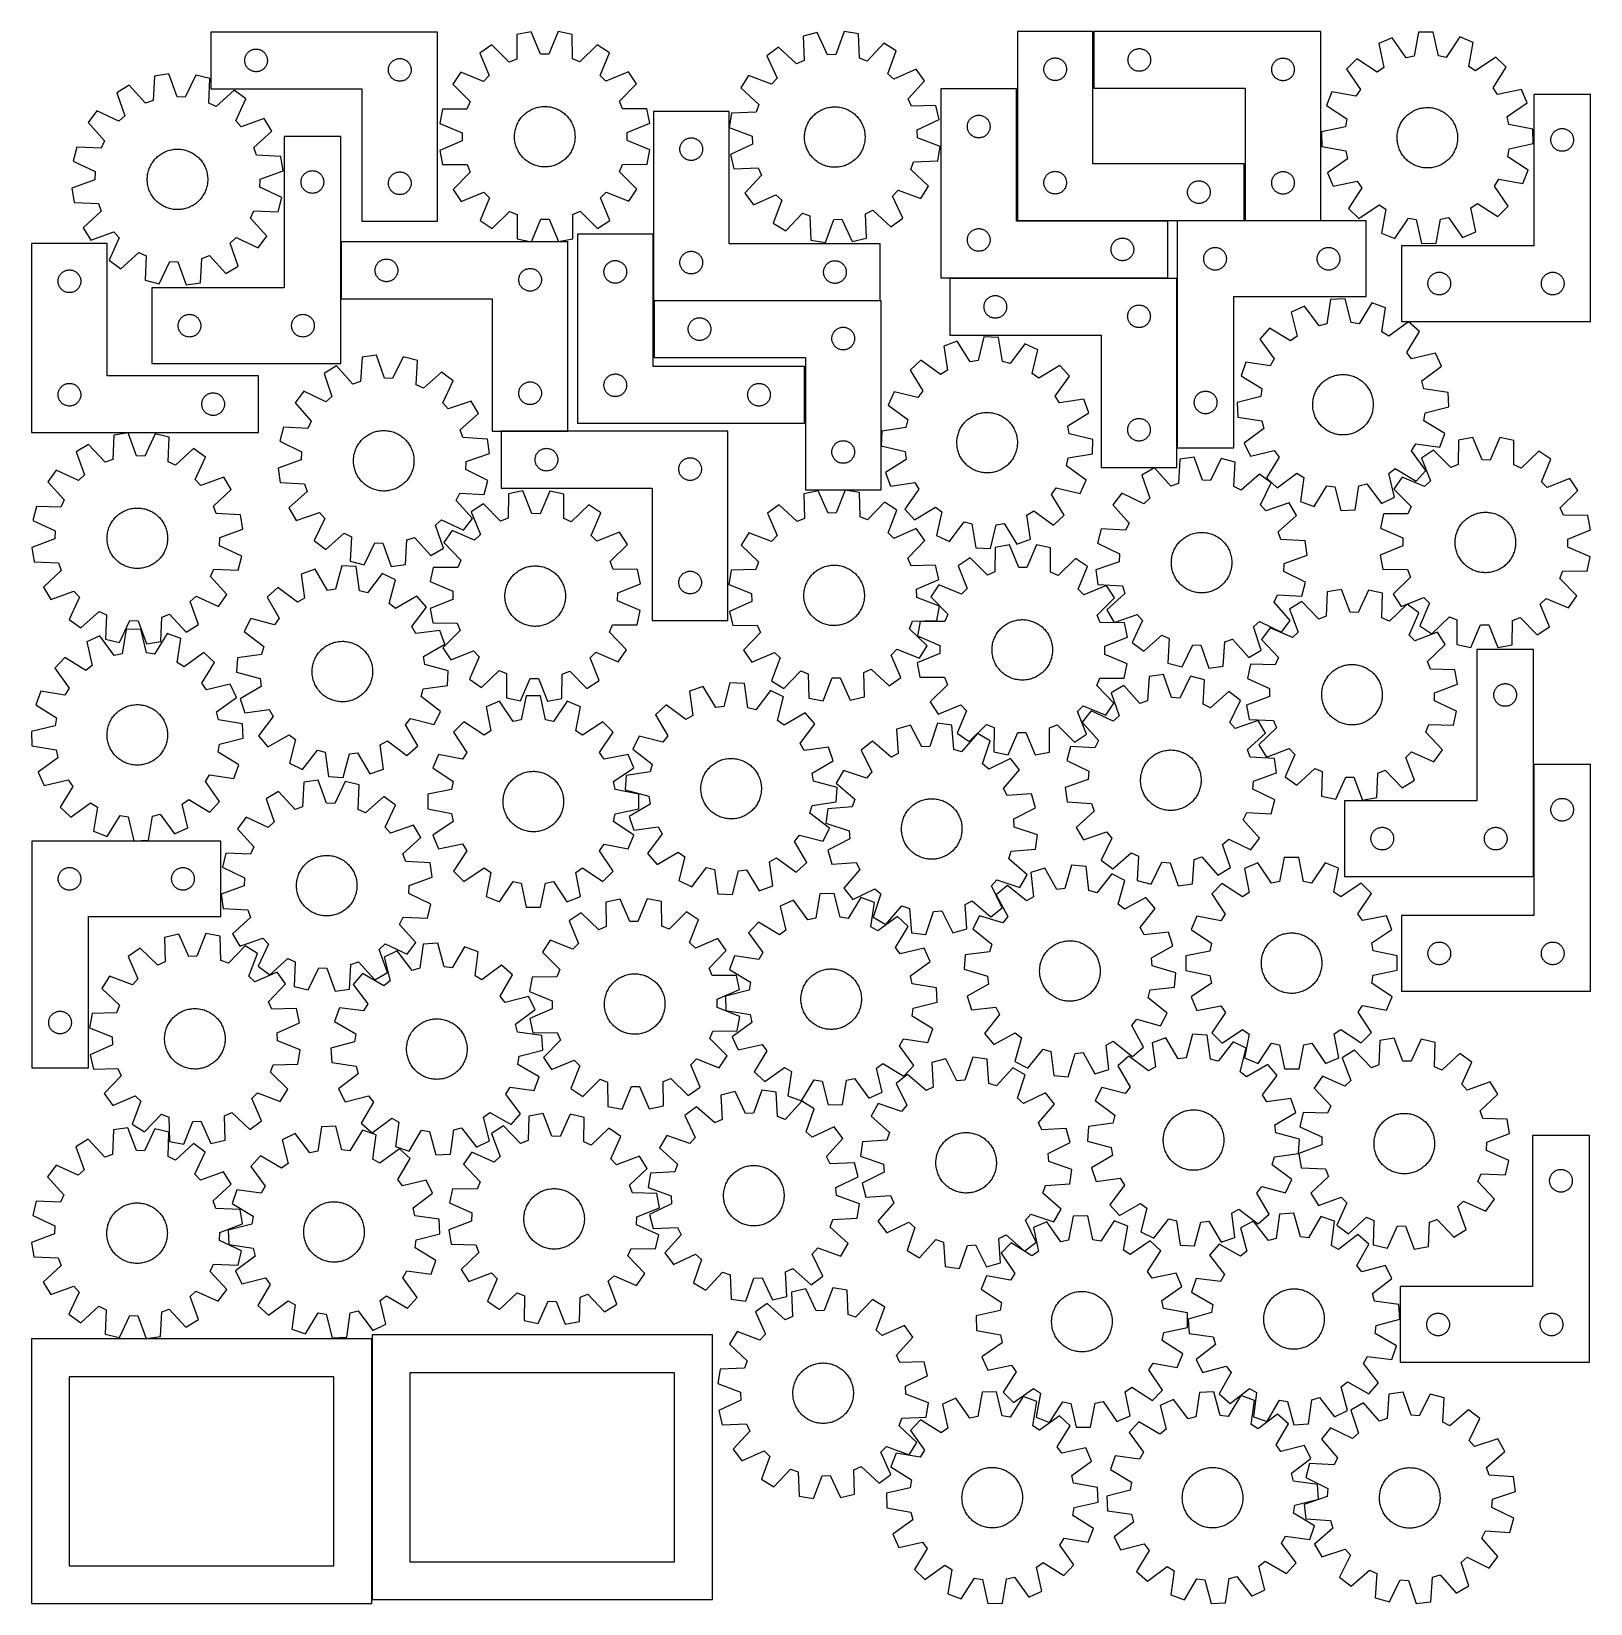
# Model space of a CAD drawing. Header units: millimetres. Extents: x 7 to 1243, y 7 to 1254.
import ezdxf

# ---------------------------------------------------------------- set-up
doc = ezdxf.new("R2010")
doc.units = ezdxf.units.MM
doc.layers.add('CUT', color=7, linetype='CONTINUOUS', true_color=0x000000)

msp = doc.modelspace()

# ---------------------------------------------------------------- linework, layer by layer
at = {"layer": 'CUT'}
for p, q in [((328.746332, 1253.479803), (148.746332, 1253.479803)), ((148.746332, 1253.479803), (148.746332, 1208.479803)), ((328.746332, 1103.479803), (328.746332, 1253.479803)), ((391.633794, 1251.473591), (391.605683, 1232.097275)), ((402.943877, 1253.746803), (391.633794, 1251.473591)), ((410.456261, 1235.88605), (402.943877, 1253.746803)), ((424.327043, 1253.789519), (416.886076, 1235.898895)), ((435.646117, 1251.561511), (424.327043, 1253.789519)), ((435.751641, 1232.185462), (435.646117, 1251.561511)), ((630.002707, 1252.996198), (618.782549, 1250.314125)), ((618.782549, 1250.314125), (619.457479, 1230.949546)), ((638.158179, 1235.419774), (630.002707, 1252.996198)), ((651.370244, 1253.814722), (644.583295, 1235.6659)), ((662.762704, 1251.998867), (651.370244, 1253.814722)), ((663.571171, 1232.639404), (662.762704, 1251.998867)), ((848.737272, 1253.964419), (788.737272, 1253.964419)), ((788.737272, 1253.964419), (788.737272, 1103.964419)), ((848.737272, 1148.964419), (848.737272, 1253.964419)), ((1029.488367, 1253.833319), (849.488367, 1253.833319)), ((849.488367, 1253.833319), (849.488367, 1208.833319)), ((1029.488367, 1103.833319), (1029.488367, 1253.833319)), ((1086.184508, 1248.869647), (1075.586975, 1244.311383)), ((1097.220988, 1232.943614), (1086.184508, 1248.869647)), ((1107.098597, 1253.324135), (1103.509755, 1234.283058)), ((1118.633813, 1253.479921), (1107.098597, 1253.324135)), ((1122.735563, 1234.542707), (1118.633813, 1253.479921)), ((1139.660571, 1249.591856), (1129.058208, 1233.373585)), ((1150.377337, 1245.321447), (1139.660571, 1249.591856)), ((176.674478, 1234.960402), (176.952104, 1235.479803)), ((176.952104, 1235.479803), (177.263106, 1235.979935)), ((177.263106, 1235.979935), (177.606152, 1236.458656)), ((177.606152, 1236.458656), (177.979774, 1236.913916)), ((177.979774, 1236.913916), (178.382371, 1237.343764)), ((178.382371, 1237.343764), (178.81222, 1237.746362)), ((178.81222, 1237.746362), (179.267479, 1238.119983)), ((179.267479, 1238.119983), (179.7462, 1238.46303)), ((179.7462, 1238.46303), (180.246332, 1238.774032)), ((180.246332, 1238.774032), (180.765734, 1239.051658)), ((180.765734, 1239.051658), (181.302181, 1239.294719)), ((181.302181, 1239.294719), (181.853377, 1239.502174)), ((181.853377, 1239.502174), (182.416961, 1239.673136)), ((182.416961, 1239.673136), (182.990519, 1239.806871)), ((182.990519, 1239.806871), (183.571597, 1239.902807)), ((183.571597, 1239.902807), (184.157704, 1239.960534)), ((184.157704, 1239.960534), (184.746332, 1239.979803)), ((184.746332, 1239.979803), (185.33496, 1239.960534)), ((185.33496, 1239.960534), (185.921068, 1239.902807)), ((185.921068, 1239.902807), (186.502145, 1239.806871)), ((186.502145, 1239.806871), (187.075704, 1239.673136)), ((187.075704, 1239.673136), (187.639287, 1239.502174)), ((187.639287, 1239.502174), (188.190483, 1239.294719)), ((188.190483, 1239.294719), (188.726931, 1239.051658)), ((188.726931, 1239.051658), (189.246332, 1238.774032)), ((189.246332, 1238.774032), (189.746464, 1238.46303)), ((189.746464, 1238.46303), (190.225185, 1238.119983)), ((190.225185, 1238.119983), (190.680445, 1237.746362)), ((190.680445, 1237.746362), (191.110293, 1237.343764)), ((191.110293, 1237.343764), (191.512891, 1236.913916)), ((191.512891, 1236.913916), (191.886512, 1236.458656)), ((191.886512, 1236.458656), (192.229559, 1235.979935)), ((192.229559, 1235.979935), (192.540561, 1235.479803)), ((192.540561, 1235.479803), (192.818187, 1234.960402)), ((371.894671, 1243.251144), (362.315437, 1236.822789)), ((362.315437, 1236.822789), (369.704461, 1218.910649)), ((385.670223, 1229.624825), (371.894671, 1243.251144)), ((416.886076, 1235.898895), (410.456261, 1235.88605)), ((455.417933, 1243.417992), (441.696931, 1229.736745)), ((465.022773, 1237.027959), (455.417933, 1243.417992)), ((457.705371, 1219.086442), (465.022773, 1237.027959)), ((599.354755, 1241.380905), (590.015065, 1234.609223)), ((613.615634, 1228.26337), (599.354755, 1241.380905)), ((644.583295, 1235.6659), (638.158179, 1235.419774)), ((682.816969, 1244.578081), (669.601392, 1230.408009)), ((692.647331, 1238.540744), (682.816969, 1244.578081)), ((685.985712, 1220.345546), (692.647331, 1238.540744)), ((877.173451, 1234.77747), (877.416513, 1235.313917)), ((877.416513, 1235.313917), (877.694139, 1235.833319)), ((877.694139, 1235.833319), (878.005141, 1236.333451)), ((878.005141, 1236.333451), (878.348187, 1236.812172)), ((878.348187, 1236.812172), (878.721809, 1237.267431)), ((878.721809, 1237.267431), (879.124406, 1237.69728)), ((879.124406, 1237.69728), (879.554255, 1238.099877)), ((879.554255, 1238.099877), (880.009514, 1238.473499)), ((880.009514, 1238.473499), (880.488235, 1238.816545)), ((880.488235, 1238.816545), (880.988367, 1239.127548)), ((880.988367, 1239.127548), (881.507769, 1239.405174)), ((881.507769, 1239.405174), (882.044216, 1239.648235)), ((882.044216, 1239.648235), (882.595412, 1239.85569)), ((882.595412, 1239.85569), (883.158996, 1240.026651)), ((883.158996, 1240.026651), (883.732554, 1240.160386)), ((883.732554, 1240.160386), (884.313631, 1240.256323)), ((884.313631, 1240.256323), (884.899739, 1240.314049)), ((884.899739, 1240.314049), (885.488367, 1240.333319)), ((885.488367, 1240.333319), (886.076995, 1240.314049)), ((886.076995, 1240.314049), (886.663103, 1240.256323)), ((886.663103, 1240.256323), (887.24418, 1240.160386)), ((887.24418, 1240.160386), (887.817739, 1240.026651)), ((887.817739, 1240.026651), (888.381322, 1239.85569)), ((888.381322, 1239.85569), (888.932518, 1239.648235)), ((888.932518, 1239.648235), (889.468965, 1239.405174)), ((889.468965, 1239.405174), (889.988367, 1239.127548)), ((889.988367, 1239.127548), (890.488499, 1238.816545)), ((890.488499, 1238.816545), (890.96722, 1238.473499)), ((890.96722, 1238.473499), (891.42248, 1238.099877)), ((891.42248, 1238.099877), (891.852328, 1237.69728)), ((891.852328, 1237.69728), (892.254925, 1237.267431)), ((892.254925, 1237.267431), (892.628547, 1236.812172)), ((892.628547, 1236.812172), (892.971594, 1236.333451)), ((892.971594, 1236.333451), (893.282596, 1235.833319)), ((893.282596, 1235.833319), (893.560222, 1235.313917)), ((893.560222, 1235.313917), (893.803283, 1234.77747)), ((1075.586975, 1244.311383), (1079.558021, 1225.346331)), ((1146.919902, 1226.256071), (1150.377337, 1245.321447)), ((175.746332, 1230.979803), (175.765602, 1231.568431)), ((175.765602, 1230.391175), (175.746332, 1230.979803)), ((175.765602, 1231.568431), (175.823329, 1232.154539)), ((175.823329, 1229.805068), (175.765602, 1230.391175)), ((175.823329, 1232.154539), (175.919265, 1232.735616)), ((175.919265, 1229.22399), (175.823329, 1229.805068)), ((175.919265, 1232.735616), (176.053, 1233.309175)), ((176.053, 1228.650432), (175.919265, 1229.22399)), ((176.053, 1233.309175), (176.223961, 1233.872759)), ((176.223961, 1228.086848), (176.053, 1228.650432)), ((176.223961, 1233.872759), (176.431416, 1234.423954)), ((176.431416, 1227.535652), (176.223961, 1228.086848)), ((176.431416, 1234.423954), (176.674478, 1234.960402)), ((176.674478, 1226.999205), (176.431416, 1227.535652)), ((176.952104, 1226.479803), (176.674478, 1226.999205)), ((177.263106, 1225.979671), (176.952104, 1226.479803)), ((177.606152, 1225.50095), (177.263106, 1225.979671)), ((177.979774, 1225.045691), (177.606152, 1225.50095)), ((178.382371, 1224.615842), (177.979774, 1225.045691)), ((178.81222, 1224.213245), (178.382371, 1224.615842)), ((179.267479, 1223.839623), (178.81222, 1224.213245)), ((179.7462, 1223.496577), (179.267479, 1223.839623)), ((180.246332, 1223.185575), (179.7462, 1223.496577)), ((180.765734, 1222.907949), (180.246332, 1223.185575)), ((181.302181, 1222.664888), (180.765734, 1222.907949)), ((181.853377, 1222.457432), (181.302181, 1222.664888)), ((188.190483, 1222.664888), (187.639287, 1222.457432)), ((188.726931, 1222.907949), (188.190483, 1222.664888)), ((189.246332, 1223.185575), (188.726931, 1222.907949)), ((189.746464, 1223.496577), (189.246332, 1223.185575)), ((190.225185, 1223.839623), (189.746464, 1223.496577)), ((190.680445, 1224.213245), (190.225185, 1223.839623)), ((191.110293, 1224.615842), (190.680445, 1224.213245)), ((191.512891, 1225.045691), (191.110293, 1224.615842)), ((191.886512, 1225.50095), (191.512891, 1225.045691)), ((192.229559, 1225.979671), (191.886512, 1225.50095)), ((192.540561, 1226.479803), (192.229559, 1225.979671)), ((192.818187, 1226.999205), (192.540561, 1226.479803)), ((192.818187, 1234.960402), (193.061248, 1234.423954)), ((193.061248, 1227.535652), (192.818187, 1226.999205)), ((193.061248, 1234.423954), (193.268703, 1233.872759)), ((193.268703, 1228.086848), (193.061248, 1227.535652)), ((193.268703, 1233.872759), (193.439665, 1233.309175)), ((193.439665, 1228.650432), (193.268703, 1228.086848)), ((193.439665, 1233.309175), (193.5734, 1232.735616)), ((193.5734, 1229.22399), (193.439665, 1228.650432)), ((193.5734, 1232.735616), (193.669336, 1232.154539)), ((193.669336, 1229.805068), (193.5734, 1229.22399)), ((193.669336, 1232.154539), (193.727063, 1231.568431)), ((193.727063, 1230.391175), (193.669336, 1229.805068)), ((193.727063, 1231.568431), (193.746332, 1230.979803)), ((193.746332, 1230.979803), (193.727063, 1230.391175)), ((289.746332, 1223.479803), (289.765602, 1224.068431)), ((289.765602, 1222.891175), (289.746332, 1223.479803)), ((289.765602, 1224.068431), (289.823329, 1224.654539)), ((289.823329, 1222.305068), (289.765602, 1222.891175)), ((289.823329, 1224.654539), (289.919265, 1225.235616)), ((289.919265, 1225.235616), (290.053, 1225.809175)), ((290.053, 1225.809175), (290.223961, 1226.372759)), ((290.223961, 1226.372759), (290.431416, 1226.923954)), ((290.431416, 1226.923954), (290.674478, 1227.460402)), ((290.674478, 1227.460402), (290.952104, 1227.979803)), ((290.952104, 1227.979803), (291.263106, 1228.479935)), ((291.263106, 1228.479935), (291.606152, 1228.958656)), ((291.606152, 1228.958656), (291.979774, 1229.413916)), ((291.979774, 1229.413916), (292.382371, 1229.843764)), ((292.382371, 1229.843764), (292.81222, 1230.246362)), ((292.81222, 1230.246362), (293.267479, 1230.619983)), ((293.267479, 1230.619983), (293.7462, 1230.96303)), ((293.7462, 1230.96303), (294.246332, 1231.274032)), ((294.246332, 1231.274032), (294.765734, 1231.551658)), ((294.765734, 1231.551658), (295.302181, 1231.794719)), ((295.302181, 1231.794719), (295.853377, 1232.002174)), ((295.853377, 1232.002174), (296.416961, 1232.173136)), ((296.416961, 1232.173136), (296.990519, 1232.306871)), ((296.990519, 1232.306871), (297.571597, 1232.402807)), ((297.571597, 1232.402807), (298.157704, 1232.460534)), ((298.157704, 1232.460534), (298.746332, 1232.479803)), ((298.746332, 1232.479803), (299.33496, 1232.460534)), ((299.33496, 1232.460534), (299.921068, 1232.402807)), ((299.921068, 1232.402807), (300.502145, 1232.306871)), ((300.502145, 1232.306871), (301.075704, 1232.173136)), ((301.075704, 1232.173136), (301.639287, 1232.002174)), ((301.639287, 1232.002174), (302.190483, 1231.794719)), ((302.190483, 1231.794719), (302.726931, 1231.551658)), ((302.726931, 1231.551658), (303.246332, 1231.274032)), ((303.246332, 1231.274032), (303.746464, 1230.96303)), ((303.746464, 1230.96303), (304.225185, 1230.619983)), ((304.225185, 1230.619983), (304.680445, 1230.246362)), ((304.680445, 1230.246362), (305.110293, 1229.843764)), ((305.110293, 1229.843764), (305.512891, 1229.413916)), ((305.512891, 1229.413916), (305.886512, 1228.958656)), ((305.886512, 1228.958656), (306.229559, 1228.479935)), ((306.229559, 1228.479935), (306.540561, 1227.979803)), ((306.540561, 1227.979803), (306.818187, 1227.460402)), ((306.818187, 1227.460402), (307.061248, 1226.923954)), ((307.061248, 1226.923954), (307.268703, 1226.372759)), ((307.268703, 1226.372759), (307.439665, 1225.809175)), ((307.439665, 1225.809175), (307.5734, 1225.235616)), ((307.5734, 1225.235616), (307.669336, 1224.654539)), ((307.669336, 1224.654539), (307.727063, 1224.068431)), ((307.727063, 1222.891175), (307.669336, 1222.305068)), ((307.727063, 1224.068431), (307.746332, 1223.479803)), ((307.746332, 1223.479803), (307.727063, 1222.891175)), ((391.605683, 1232.097275), (385.670223, 1229.624825)), ((441.696931, 1229.736745), (435.751641, 1232.185462)), ((590.015065, 1234.609223), (598.049122, 1216.97697)), ((619.457479, 1230.949546), (613.615634, 1228.26337)), ((669.601392, 1230.408009), (663.571171, 1232.639404)), ((708.335245, 1224.010397), (690.702992, 1215.97634)), ((715.106927, 1214.670708), (708.335245, 1224.010397)), ((809.737272, 1223.964419), (809.756541, 1224.553047)), ((809.756541, 1223.375791), (809.737272, 1223.964419)), ((809.756541, 1224.553047), (809.814268, 1225.139155)), ((809.814268, 1222.789683), (809.756541, 1223.375791)), ((809.814268, 1225.139155), (809.910204, 1225.720232)), ((809.910204, 1222.208606), (809.814268, 1222.789683)), ((809.910204, 1225.720232), (810.043939, 1226.29379)), ((810.043939, 1226.29379), (810.2149, 1226.857374)), ((810.2149, 1226.857374), (810.422356, 1227.40857)), ((810.422356, 1227.40857), (810.665417, 1227.945017)), ((810.665417, 1227.945017), (810.943043, 1228.464419)), ((810.943043, 1228.464419), (811.254045, 1228.964551)), ((811.254045, 1228.964551), (811.597092, 1229.443272)), ((811.597092, 1229.443272), (811.970713, 1229.898531)), ((811.970713, 1229.898531), (812.373311, 1230.32838)), ((812.373311, 1230.32838), (812.803159, 1230.730977)), ((812.803159, 1230.730977), (813.258419, 1231.104599)), ((813.258419, 1231.104599), (813.73714, 1231.447645)), ((813.73714, 1231.447645), (814.237272, 1231.758648)), ((814.237272, 1231.758648), (814.756673, 1232.036274)), ((814.756673, 1232.036274), (815.293121, 1232.279335)), ((815.293121, 1232.279335), (815.844316, 1232.48679)), ((815.844316, 1232.48679), (816.4079, 1232.657751)), ((816.4079, 1232.657751), (816.981459, 1232.791486)), ((816.981459, 1232.791486), (817.562536, 1232.887423)), ((817.562536, 1232.887423), (818.148643, 1232.945149)), ((818.148643, 1232.945149), (818.737272, 1232.964419)), ((818.737272, 1232.964419), (819.3259, 1232.945149)), ((819.3259, 1232.945149), (819.912007, 1232.887423)), ((819.912007, 1232.887423), (820.493085, 1232.791486)), ((820.493085, 1232.791486), (821.066643, 1232.657751)), ((821.066643, 1232.657751), (821.630227, 1232.48679)), ((821.630227, 1232.48679), (822.181423, 1232.279335)), ((822.181423, 1232.279335), (822.71787, 1232.036274)), ((822.71787, 1232.036274), (823.237272, 1231.758648)), ((823.237272, 1231.758648), (823.737404, 1231.447645)), ((823.737404, 1231.447645), (824.216125, 1231.104599)), ((824.216125, 1231.104599), (824.671384, 1230.730977)), ((824.671384, 1230.730977), (825.101233, 1230.32838)), ((825.101233, 1230.32838), (825.50383, 1229.898531)), ((825.50383, 1229.898531), (825.877452, 1229.443272)), ((825.877452, 1229.443272), (826.220498, 1228.964551)), ((826.220498, 1228.964551), (826.5315, 1228.464419)), ((826.5315, 1228.464419), (826.809126, 1227.945017)), ((826.809126, 1227.945017), (827.052187, 1227.40857)), ((827.052187, 1227.40857), (827.259643, 1226.857374)), ((827.259643, 1226.857374), (827.430604, 1226.29379)), ((827.430604, 1226.29379), (827.564339, 1225.720232)), ((827.564339, 1225.720232), (827.660275, 1225.139155)), ((827.660275, 1222.789683), (827.564339, 1222.208606)), ((827.660275, 1225.139155), (827.718002, 1224.553047)), ((827.718002, 1223.375791), (827.660275, 1222.789683)), ((827.718002, 1224.553047), (827.737272, 1223.964419)), ((827.737272, 1223.964419), (827.718002, 1223.375791)), ((876.488367, 1231.333319), (876.507637, 1231.921947)), ((876.507637, 1230.744691), (876.488367, 1231.333319)), ((876.507637, 1231.921947), (876.565363, 1232.508055)), ((876.565363, 1230.158583), (876.507637, 1230.744691)), ((876.565363, 1232.508055), (876.6613, 1233.089132)), ((876.6613, 1229.577506), (876.565363, 1230.158583)), ((876.6613, 1233.089132), (876.795035, 1233.66269)), ((876.795035, 1229.003948), (876.6613, 1229.577506)), ((876.795035, 1233.66269), (876.965996, 1234.226274)), ((876.965996, 1228.440364), (876.795035, 1229.003948)), ((876.965996, 1234.226274), (877.173451, 1234.77747)), ((877.173451, 1227.889168), (876.965996, 1228.440364)), ((877.416513, 1227.352721), (877.173451, 1227.889168)), ((877.694139, 1226.833319), (877.416513, 1227.352721)), ((878.005141, 1226.333187), (877.694139, 1226.833319)), ((878.348187, 1225.854466), (878.005141, 1226.333187)), ((878.721809, 1225.399207), (878.348187, 1225.854466)), ((879.124406, 1224.969358), (878.721809, 1225.399207)), ((879.554255, 1224.566761), (879.124406, 1224.969358)), ((880.009514, 1224.193139), (879.554255, 1224.566761)), ((880.488235, 1223.850092), (880.009514, 1224.193139)), ((880.988367, 1223.53909), (880.488235, 1223.850092)), ((881.507769, 1223.261464), (880.988367, 1223.53909)), ((882.044216, 1223.018403), (881.507769, 1223.261464)), ((882.595412, 1222.810948), (882.044216, 1223.018403)), ((883.158996, 1222.639987), (882.595412, 1222.810948)), ((883.732554, 1222.506251), (883.158996, 1222.639987)), ((884.313631, 1222.410315), (883.732554, 1222.506251)), ((887.24418, 1222.506251), (886.663103, 1222.410315)), ((887.817739, 1222.639987), (887.24418, 1222.506251)), ((888.381322, 1222.810948), (887.817739, 1222.639987)), ((888.932518, 1223.018403), (888.381322, 1222.810948)), ((889.468965, 1223.261464), (888.932518, 1223.018403)), ((889.988367, 1223.53909), (889.468965, 1223.261464)), ((890.488499, 1223.850092), (889.988367, 1223.53909)), ((890.96722, 1224.193139), (890.488499, 1223.850092)), ((891.42248, 1224.566761), (890.96722, 1224.193139)), ((891.852328, 1224.969358), (891.42248, 1224.566761)), ((892.254925, 1225.399207), (891.852328, 1224.969358)), ((892.628547, 1225.854466), (892.254925, 1225.399207)), ((892.971594, 1226.333187), (892.628547, 1225.854466)), ((893.282596, 1226.833319), (892.971594, 1226.333187)), ((893.560222, 1227.352721), (893.282596, 1226.833319)), ((893.803283, 1227.889168), (893.560222, 1227.352721)), ((893.803283, 1234.77747), (894.010738, 1234.226274)), ((894.010738, 1228.440364), (893.803283, 1227.889168)), ((894.010738, 1234.226274), (894.1817, 1233.66269)), ((894.1817, 1229.003948), (894.010738, 1228.440364)), ((894.1817, 1233.66269), (894.315435, 1233.089132)), ((894.315435, 1229.577506), (894.1817, 1229.003948)), ((894.315435, 1233.089132), (894.411371, 1232.508055)), ((894.411371, 1230.158583), (894.315435, 1229.577506)), ((894.411371, 1232.508055), (894.469098, 1231.921947)), ((894.469098, 1230.744691), (894.411371, 1230.158583)), ((894.469098, 1231.921947), (894.488367, 1231.333319)), ((894.488367, 1231.333319), (894.469098, 1230.744691)), ((990.488367, 1223.833319), (990.507637, 1224.421947)), ((990.507637, 1223.244691), (990.488367, 1223.833319)), ((990.507637, 1224.421947), (990.565363, 1225.008055)), ((990.565363, 1222.658583), (990.507637, 1223.244691)), ((990.565363, 1225.008055), (990.6613, 1225.589132)), ((990.6613, 1222.077506), (990.565363, 1222.658583)), ((990.6613, 1225.589132), (990.795035, 1226.16269)), ((990.795035, 1226.16269), (990.965996, 1226.726274)), ((990.965996, 1226.726274), (991.173451, 1227.27747)), ((991.173451, 1227.27747), (991.416513, 1227.813917)), ((991.416513, 1227.813917), (991.694139, 1228.333319)), ((991.694139, 1228.333319), (992.005141, 1228.833451)), ((992.005141, 1228.833451), (992.348187, 1229.312172)), ((992.348187, 1229.312172), (992.721809, 1229.767431)), ((992.721809, 1229.767431), (993.124406, 1230.19728)), ((993.124406, 1230.19728), (993.554255, 1230.599877)), ((993.554255, 1230.599877), (994.009514, 1230.973499)), ((994.009514, 1230.973499), (994.488235, 1231.316545)), ((994.488235, 1231.316545), (994.988367, 1231.627548)), ((994.988367, 1231.627548), (995.507769, 1231.905174)), ((995.507769, 1231.905174), (996.044216, 1232.148235)), ((996.044216, 1232.148235), (996.595412, 1232.35569)), ((996.595412, 1232.35569), (997.158996, 1232.526651)), ((997.158996, 1232.526651), (997.732554, 1232.660386)), ((997.732554, 1232.660386), (998.313631, 1232.756323)), ((998.313631, 1232.756323), (998.899739, 1232.814049)), ((998.899739, 1232.814049), (999.488367, 1232.833319)), ((999.488367, 1232.833319), (1000.076995, 1232.814049)), ((1000.076995, 1232.814049), (1000.663103, 1232.756323)), ((1000.663103, 1232.756323), (1001.24418, 1232.660386)), ((1001.24418, 1232.660386), (1001.817739, 1232.526651)), ((1001.817739, 1232.526651), (1002.381322, 1232.35569)), ((1002.381322, 1232.35569), (1002.932518, 1232.148235)), ((1002.932518, 1232.148235), (1003.468965, 1231.905174)), ((1003.468965, 1231.905174), (1003.988367, 1231.627548)), ((1003.988367, 1231.627548), (1004.488499, 1231.316545)), ((1004.488499, 1231.316545), (1004.96722, 1230.973499)), ((1004.96722, 1230.973499), (1005.42248, 1230.599877)), ((1005.42248, 1230.599877), (1005.852328, 1230.19728)), ((1005.852328, 1230.19728), (1006.254925, 1229.767431)), ((1006.254925, 1229.767431), (1006.628547, 1229.312172)), ((1006.628547, 1229.312172), (1006.971594, 1228.833451)), ((1006.971594, 1228.833451), (1007.282596, 1228.333319)), ((1007.282596, 1228.333319), (1007.560222, 1227.813917)), ((1007.560222, 1227.813917), (1007.803283, 1227.27747)), ((1007.803283, 1227.27747), (1008.010738, 1226.726274)), ((1008.010738, 1226.726274), (1008.1817, 1226.16269)), ((1008.1817, 1226.16269), (1008.315435, 1225.589132)), ((1008.315435, 1225.589132), (1008.411371, 1225.008055)), ((1008.411371, 1222.658583), (1008.315435, 1222.077506)), ((1008.411371, 1225.008055), (1008.469098, 1224.421947)), ((1008.469098, 1223.244691), (1008.411371, 1222.658583)), ((1008.469098, 1224.421947), (1008.488367, 1223.833319)), ((1008.488367, 1223.833319), (1008.469098, 1223.244691)), ((1057.969534, 1232.192498), (1049.923063, 1223.925711)), ((1049.923063, 1223.925711), (1060.849442, 1207.923941)), ((1074.260542, 1221.70224), (1057.969534, 1232.192498)), ((1079.558021, 1225.346331), (1074.260542, 1221.70224)), ((1103.509755, 1234.283058), (1097.220988, 1232.943614)), ((1129.058208, 1233.373585), (1122.735563, 1234.542707)), ((1152.313861, 1222.756371), (1146.919902, 1226.256071)), ((1168.315631, 1233.682751), (1152.313861, 1222.756371)), ((1166.09216, 1209.345272), (1176.582417, 1225.63628)), ((1176.582417, 1225.63628), (1168.315631, 1233.682751)), ((84.019477, 1211.281974), (74.144278, 1205.318259)), ((97.128805, 1197.013549), (84.019477, 1211.281974)), ((104.128632, 1218.552704), (103.175531, 1199.199823)), ((115.534342, 1220.283383), (104.128632, 1218.552704)), ((122.185492, 1202.084355), (115.534342, 1220.283383)), ((136.895166, 1219.305222), (128.608589, 1201.790227)), ((148.09497, 1216.539385), (136.895166, 1219.305222)), ((147.275365, 1197.18039), (148.09497, 1216.539385)), ((182.416961, 1222.286471), (181.853377, 1222.457432)), ((182.990519, 1222.152736), (182.416961, 1222.286471)), ((183.571597, 1222.0568), (182.990519, 1222.152736)), ((184.157704, 1221.999073), (183.571597, 1222.0568)), ((184.746332, 1221.979803), (184.157704, 1221.999073)), ((185.33496, 1221.999073), (184.746332, 1221.979803)), ((185.921068, 1222.0568), (185.33496, 1221.999073)), ((186.502145, 1222.152736), (185.921068, 1222.0568)), ((187.075704, 1222.286471), (186.502145, 1222.152736)), ((187.639287, 1222.457432), (187.075704, 1222.286471)), ((289.919265, 1221.72399), (289.823329, 1222.305068)), ((290.053, 1221.150432), (289.919265, 1221.72399)), ((290.223961, 1220.586848), (290.053, 1221.150432)), ((290.431416, 1220.035652), (290.223961, 1220.586848)), ((290.674478, 1219.499205), (290.431416, 1220.035652)), ((290.952104, 1218.979803), (290.674478, 1219.499205)), ((291.263106, 1218.479671), (290.952104, 1218.979803)), ((291.606152, 1218.00095), (291.263106, 1218.479671)), ((291.979774, 1217.545691), (291.606152, 1218.00095)), ((292.382371, 1217.115842), (291.979774, 1217.545691)), ((292.81222, 1216.713245), (292.382371, 1217.115842)), ((293.267479, 1216.339623), (292.81222, 1216.713245)), ((293.7462, 1215.996577), (293.267479, 1216.339623)), ((294.246332, 1215.685575), (293.7462, 1215.996577)), ((294.765734, 1215.407949), (294.246332, 1215.685575)), ((295.302181, 1215.164888), (294.765734, 1215.407949)), ((295.853377, 1214.957432), (295.302181, 1215.164888)), ((296.416961, 1214.786471), (295.853377, 1214.957432)), ((296.990519, 1214.652736), (296.416961, 1214.786471)), ((297.571597, 1214.5568), (296.990519, 1214.652736)), ((298.157704, 1214.499073), (297.571597, 1214.5568)), ((298.746332, 1214.479803), (298.157704, 1214.499073)), ((299.33496, 1214.499073), (298.746332, 1214.479803)), ((299.921068, 1214.5568), (299.33496, 1214.499073)), ((300.502145, 1214.652736), (299.921068, 1214.5568)), ((301.075704, 1214.786471), (300.502145, 1214.652736)), ((301.639287, 1214.957432), (301.075704, 1214.786471)), ((302.190483, 1215.164888), (301.639287, 1214.957432)), ((302.726931, 1215.407949), (302.190483, 1215.164888)), ((303.246332, 1215.685575), (302.726931, 1215.407949)), ((303.746464, 1215.996577), (303.246332, 1215.685575)), ((304.225185, 1216.339623), (303.746464, 1215.996577)), ((304.680445, 1216.713245), (304.225185, 1216.339623)), ((305.110293, 1217.115842), (304.680445, 1216.713245)), ((305.512891, 1217.545691), (305.110293, 1217.115842)), ((305.886512, 1218.00095), (305.512891, 1217.545691)), ((306.229559, 1218.479671), (305.886512, 1218.00095)), ((306.540561, 1218.979803), (306.229559, 1218.479671)), ((306.818187, 1219.499205), (306.540561, 1218.979803)), ((307.061248, 1220.035652), (306.818187, 1219.499205)), ((307.268703, 1220.586848), (307.061248, 1220.035652)), ((307.439665, 1221.150432), (307.268703, 1220.586848)), ((307.5734, 1221.72399), (307.439665, 1221.150432)), ((307.669336, 1222.305068), (307.5734, 1221.72399)), ((347.22546, 1221.672403), (340.835428, 1212.067563)), ((340.835428, 1212.067563), (354.516675, 1198.346561)), ((365.166978, 1214.355001), (347.22546, 1221.672403)), ((369.704461, 1218.910649), (365.166978, 1214.355001)), ((462.26102, 1214.548958), (457.705371, 1219.086442)), ((480.173159, 1221.937982), (462.26102, 1214.548958)), ((472.975195, 1198.583196), (486.601514, 1212.358749)), ((486.601514, 1212.358749), (480.173159, 1221.937982)), ((575.484719, 1218.92131), (569.447382, 1209.090947)), ((593.679917, 1212.25969), (575.484719, 1218.92131)), ((598.049122, 1216.97697), (593.679917, 1212.25969)), ((690.702992, 1215.97634), (685.985712, 1220.345546)), ((701.989392, 1200.409828), (715.106927, 1214.670708)), ((810.043939, 1221.635048), (809.910204, 1222.208606)), ((810.2149, 1221.071464), (810.043939, 1221.635048)), ((810.422356, 1220.520268), (810.2149, 1221.071464)), ((810.665417, 1219.983821), (810.422356, 1220.520268)), ((810.943043, 1219.464419), (810.665417, 1219.983821)), ((811.254045, 1218.964287), (810.943043, 1219.464419)), ((811.597092, 1218.485566), (811.254045, 1218.964287)), ((811.970713, 1218.030307), (811.597092, 1218.485566)), ((812.373311, 1217.600458), (811.970713, 1218.030307)), ((812.803159, 1217.197861), (812.373311, 1217.600458)), ((813.258419, 1216.824239), (812.803159, 1217.197861)), ((813.73714, 1216.481192), (813.258419, 1216.824239)), ((814.237272, 1216.17019), (813.73714, 1216.481192)), ((814.756673, 1215.892564), (814.237272, 1216.17019)), ((815.293121, 1215.649503), (814.756673, 1215.892564)), ((815.844316, 1215.442048), (815.293121, 1215.649503)), ((816.4079, 1215.271086), (815.844316, 1215.442048)), ((816.981459, 1215.137351), (816.4079, 1215.271086)), ((817.562536, 1215.041415), (816.981459, 1215.137351)), ((818.148643, 1214.983689), (817.562536, 1215.041415)), ((818.737272, 1214.964419), (818.148643, 1214.983689)), ((819.3259, 1214.983689), (818.737272, 1214.964419)), ((819.912007, 1215.041415), (819.3259, 1214.983689)), ((820.493085, 1215.137351), (819.912007, 1215.041415)), ((821.066643, 1215.271086), (820.493085, 1215.137351)), ((821.630227, 1215.442048), (821.066643, 1215.271086)), ((822.181423, 1215.649503), (821.630227, 1215.442048)), ((822.71787, 1215.892564), (822.181423, 1215.649503)), ((823.237272, 1216.17019), (822.71787, 1215.892564)), ((823.737404, 1216.481192), (823.237272, 1216.17019)), ((824.216125, 1216.824239), (823.737404, 1216.481192)), ((824.671384, 1217.197861), (824.216125, 1216.824239)), ((825.101233, 1217.600458), (824.671384, 1217.197861)), ((825.50383, 1218.030307), (825.101233, 1217.600458)), ((825.877452, 1218.485566), (825.50383, 1218.030307)), ((826.220498, 1218.964287), (825.877452, 1218.485566)), ((826.5315, 1219.464419), (826.220498, 1218.964287)), ((826.809126, 1219.983821), (826.5315, 1219.464419)), ((827.052187, 1220.520268), (826.809126, 1219.983821)), ((827.259643, 1221.071464), (827.052187, 1220.520268)), ((827.430604, 1221.635048), (827.259643, 1221.071464)), ((827.564339, 1222.208606), (827.430604, 1221.635048)), ((884.899739, 1222.352589), (884.313631, 1222.410315)), ((885.488367, 1222.333319), (884.899739, 1222.352589)), ((886.076995, 1222.352589), (885.488367, 1222.333319)), ((886.663103, 1222.410315), (886.076995, 1222.352589)), ((990.795035, 1221.503948), (990.6613, 1222.077506)), ((990.965996, 1220.940364), (990.795035, 1221.503948)), ((991.173451, 1220.389168), (990.965996, 1220.940364)), ((991.416513, 1219.852721), (991.173451, 1220.389168)), ((991.694139, 1219.333319), (991.416513, 1219.852721)), ((992.005141, 1218.833187), (991.694139, 1219.333319)), ((992.348187, 1218.354466), (992.005141, 1218.833187)), ((992.721809, 1217.899207), (992.348187, 1218.354466)), ((993.124406, 1217.469358), (992.721809, 1217.899207)), ((993.554255, 1217.066761), (993.124406, 1217.469358)), ((994.009514, 1216.693139), (993.554255, 1217.066761)), ((994.488235, 1216.350092), (994.009514, 1216.693139)), ((994.988367, 1216.03909), (994.488235, 1216.350092)), ((995.507769, 1215.761464), (994.988367, 1216.03909)), ((996.044216, 1215.518403), (995.507769, 1215.761464)), ((996.595412, 1215.310948), (996.044216, 1215.518403)), ((997.158996, 1215.139987), (996.595412, 1215.310948)), ((997.732554, 1215.006251), (997.158996, 1215.139987)), ((998.313631, 1214.910315), (997.732554, 1215.006251)), ((998.899739, 1214.852589), (998.313631, 1214.910315)), ((999.488367, 1214.833319), (998.899739, 1214.852589)), ((1000.076995, 1214.852589), (999.488367, 1214.833319)), ((1000.663103, 1214.910315), (1000.076995, 1214.852589)), ((1001.24418, 1215.006251), (1000.663103, 1214.910315)), ((1001.817739, 1215.139987), (1001.24418, 1215.006251)), ((1002.381322, 1215.310948), (1001.817739, 1215.139987)), ((1002.932518, 1215.518403), (1002.381322, 1215.310948)), ((1003.468965, 1215.761464), (1002.932518, 1215.518403)), ((1003.988367, 1216.03909), (1003.468965, 1215.761464)), ((1004.488499, 1216.350092), (1003.988367, 1216.03909)), ((1004.96722, 1216.693139), (1004.488499, 1216.350092)), ((1005.42248, 1217.066761), (1004.96722, 1216.693139)), ((1005.852328, 1217.469358), (1005.42248, 1217.066761)), ((1006.254925, 1217.899207), (1005.852328, 1217.469358)), ((1006.628547, 1218.354466), (1006.254925, 1217.899207)), ((1006.971594, 1218.833187), (1006.628547, 1218.354466)), ((1007.282596, 1219.333319), (1006.971594, 1218.833187)), ((1007.560222, 1219.852721), (1007.282596, 1219.333319)), ((1007.803283, 1220.389168), (1007.560222, 1219.852721)), ((1008.010738, 1220.940364), (1007.803283, 1220.389168)), ((1008.1817, 1221.503948), (1008.010738, 1220.940364)), ((1008.315435, 1222.077506), (1008.1817, 1221.503948)), ((74.144278, 1205.318259), (80.669755, 1187.073792)), ((103.175531, 1199.199823), (97.128805, 1197.013549)), ((128.608589, 1201.790227), (122.185492, 1202.084355)), ((148.746332, 1208.479803), (268.746332, 1208.479803)), ((167.455472, 1207.461248), (153.096975, 1194.450638)), ((176.744302, 1200.619968), (167.455472, 1207.461248)), ((168.578719, 1183.048239), (176.744302, 1200.619968)), ((268.746332, 1208.479803), (268.746332, 1103.479803)), ((354.516675, 1198.346561), (352.067957, 1192.401271)), ((475.447646, 1192.647737), (472.975195, 1198.583196)), ((569.447382, 1209.090947), (583.617454, 1195.87537)), ((704.675568, 1194.567984), (701.989392, 1200.409828)), ((788.076444, 1208.507144), (728.076444, 1208.507144)), ((728.076444, 1208.507144), (728.076444, 1058.507144)), ((788.076444, 1103.507144), (788.076444, 1208.507144)), ((849.488367, 1208.833319), (969.488367, 1208.833319)), ((969.488367, 1208.833319), (969.488367, 1103.833319)), ((1038.284367, 1205.987418), (1034.013958, 1195.270651)), ((1057.349742, 1202.529982), (1038.284367, 1205.987418)), ((1060.849442, 1207.923941), (1057.349742, 1202.529982)), ((1169.736251, 1204.047793), (1166.09216, 1209.345272)), ((1188.701303, 1208.018839), (1169.736251, 1204.047793)), ((1193.259567, 1197.421306), (1188.701303, 1208.018839)), ((1243.470357, 1203.903873), (1198.470357, 1203.903873)), ((1198.470357, 1203.903873), (1198.470357, 1083.903873)), ((1243.470357, 1023.903873), (1243.470357, 1203.903873)), ((58.34823, 1190.90554), (51.50695, 1181.61671)), ((75.919959, 1182.739957), (58.34823, 1190.90554)), ((80.669755, 1187.073792), (75.919959, 1182.739957)), ((153.096975, 1194.450638), (147.275365, 1197.18039)), ((332.691908, 1192.295747), (330.463901, 1180.976672)), ((352.067957, 1192.401271), (332.691908, 1192.295747)), ((394.587681, 1184.832553), (395.190253, 1185.604306)), ((395.190253, 1185.604306), (395.823802, 1186.350838)), ((395.823802, 1186.350838), (396.487274, 1187.070908)), ((396.487274, 1187.070908), (397.179564, 1187.763316)), ((397.179564, 1187.763316), (397.899521, 1188.426911)), ((397.899521, 1188.426911), (398.645945, 1189.060587)), ((398.645945, 1189.060587), (399.417596, 1189.66329)), ((399.417596, 1189.66329), (400.213187, 1190.234017)), ((400.213187, 1190.234017), (401.031395, 1190.771818)), ((401.031395, 1190.771818), (401.870859, 1191.275798)), ((401.870859, 1191.275798), (402.730181, 1191.745119)), ((402.730181, 1191.745119), (403.60793, 1192.178998)), ((403.60793, 1192.178998), (404.502647, 1192.576713)), ((404.502647, 1192.576713), (405.412841, 1192.937604)), ((405.412841, 1192.937604), (406.336997, 1193.261069)), ((406.336997, 1193.261069), (407.273579, 1193.546569)), ((407.273579, 1193.546569), (408.221026, 1193.79363)), ((408.221026, 1193.79363), (409.177762, 1194.001841)), ((409.177762, 1194.001841), (410.142194, 1194.170854)), ((410.142194, 1194.170854), (411.112717, 1194.300389)), ((411.112717, 1194.300389), (412.087717, 1194.39023)), ((412.087717, 1194.39023), (413.065569, 1194.440227)), ((413.065569, 1194.440227), (414.044647, 1194.450297)), ((414.044647, 1194.450297), (415.023321, 1194.420424)), ((415.023321, 1194.420424), (415.999962, 1194.350656)), ((415.999962, 1194.350656), (416.972945, 1194.241112)), ((416.972945, 1194.241112), (417.94065, 1194.091971)), ((417.94065, 1194.091971), (418.901466, 1193.903484)), ((418.901466, 1193.903484), (419.853794, 1193.675963)), ((419.853794, 1193.675963), (420.79605, 1193.409787)), ((420.79605, 1193.409787), (421.726664, 1193.105399)), ((421.726664, 1193.105399), (422.644089, 1192.763307)), ((422.644089, 1192.763307), (423.546796, 1192.384078)), ((423.546796, 1192.384078), (424.433284, 1191.968345)), ((424.433284, 1191.968345), (425.302078, 1191.516799)), ((425.302078, 1191.516799), (426.15173, 1191.030193)), ((426.15173, 1191.030193), (426.980827, 1190.509335)), ((426.980827, 1190.509335), (427.787989, 1189.955093)), ((427.787989, 1189.955093), (428.571873, 1189.368389)), ((428.571873, 1189.368389), (429.331174, 1188.7502)), ((429.331174, 1188.7502), (430.064627, 1188.101554)), ((430.064627, 1188.101554), (430.771013, 1187.423532)), ((430.771013, 1187.423532), (431.449156, 1186.717262)), ((431.449156, 1186.717262), (432.097926, 1185.983918)), ((432.097926, 1185.983918), (432.716244, 1185.224723)), ((432.716244, 1185.224723), (433.303082, 1184.440939)), ((494.823962, 1192.619626), (475.447646, 1192.647737)), ((497.097174, 1181.309543), (494.823962, 1192.619626)), ((559.992734, 1190.554507), (499.992734, 1190.554507)), ((499.992734, 1190.554507), (499.992734, 1040.554507)), ((559.992734, 1085.554507), (559.992734, 1190.554507)), ((562.026596, 1189.036682), (560.210741, 1177.644222)), ((581.386059, 1189.845149), (562.026596, 1189.036682)), ((583.617454, 1195.87537), (581.386059, 1189.845149)), ((624.653038, 1184.519398), (625.255154, 1185.291507)), ((625.255154, 1185.291507), (625.888262, 1186.038413)), ((625.888262, 1186.038413), (626.551309, 1186.758875)), ((626.551309, 1186.758875), (627.24319, 1187.451692)), ((627.24319, 1187.451692), (627.962754, 1188.115711)), ((627.962754, 1188.115711), (628.708805, 1188.749828)), ((628.708805, 1188.749828), (629.480099, 1189.352987)), ((629.480099, 1189.352987), (630.275353, 1189.924184)), ((630.275353, 1189.924184), (631.093243, 1190.462468)), ((631.093243, 1190.462468), (631.932409, 1190.966944)), ((631.932409, 1190.966944), (632.791454, 1191.436772)), ((632.791454, 1191.436772), (633.668947, 1191.871169)), ((633.668947, 1191.871169), (634.563428, 1192.269413)), ((634.563428, 1192.269413), (635.473409, 1192.630841)), ((635.473409, 1192.630841), (636.397374, 1192.954852)), ((636.397374, 1192.954852), (637.333787, 1193.240905)), ((637.333787, 1193.240905), (638.281088, 1193.488526)), ((638.281088, 1193.488526), (639.237701, 1193.697302)), ((639.237701, 1193.697302), (640.202033, 1193.866884)), ((640.202033, 1193.866884), (641.17248, 1193.996992)), ((641.17248, 1193.996992), (642.147426, 1194.087409)), ((642.147426, 1194.087409), (643.125249, 1194.137984)), ((643.125249, 1194.137984), (644.104321, 1194.148632)), ((644.104321, 1194.148632), (645.083012, 1194.119337)), ((645.083012, 1194.119337), (646.059694, 1194.050146)), ((646.059694, 1194.050146), (647.032741, 1193.941176)), ((647.032741, 1193.941176), (648.000534, 1193.792607)), ((648.000534, 1193.792607), (648.961461, 1193.604687)), ((648.961461, 1193.604687), (649.913924, 1193.377729)), ((649.913924, 1193.377729), (650.856336, 1193.11211)), ((650.856336, 1193.11211), (651.78713, 1192.808272)), ((651.78713, 1192.808272), (652.704757, 1192.466721)), ((652.704757, 1192.466721), (653.607688, 1192.088026)), ((653.607688, 1192.088026), (654.494422, 1191.672816)), ((654.494422, 1191.672816), (655.363481, 1191.221784)), ((655.363481, 1191.221784), (656.213421, 1190.735679)), ((656.213421, 1190.735679), (657.042826, 1190.215311)), ((657.042826, 1190.215311), (657.850315, 1189.661546)), ((657.850315, 1189.661546), (658.634545, 1189.075305)), ((658.634545, 1189.075305), (659.394211, 1188.457564)), ((659.394211, 1188.457564), (660.128047, 1187.809352)), ((660.128047, 1187.809352), (660.834833, 1187.131747)), ((660.834833, 1187.131747), (661.513393, 1186.425877)), ((661.513393, 1186.425877), (662.162596, 1185.692917)), ((662.162596, 1185.692917), (662.781363, 1184.934087)), ((724.040146, 1195.242914), (704.675568, 1194.567984)), ((726.72222, 1184.022756), (724.040146, 1195.242914)), ((751.712483, 1184.871105), (752.142332, 1185.273702)), ((752.142332, 1185.273702), (752.597591, 1185.647324)), ((752.597591, 1185.647324), (753.076312, 1185.99037)), ((753.076312, 1185.99037), (753.576444, 1186.301372)), ((753.576444, 1186.301372), (754.095846, 1186.578998)), ((754.095846, 1186.578998), (754.632293, 1186.822059)), ((754.632293, 1186.822059), (755.183489, 1187.029515)), ((755.183489, 1187.029515), (755.747073, 1187.200476)), ((755.747073, 1187.200476), (756.320631, 1187.334211)), ((756.320631, 1187.334211), (756.901708, 1187.430147)), ((756.901708, 1187.430147), (757.487816, 1187.487874)), ((757.487816, 1187.487874), (758.076444, 1187.507144)), ((758.076444, 1187.507144), (758.665072, 1187.487874)), ((758.665072, 1187.487874), (759.25118, 1187.430147)), ((759.25118, 1187.430147), (759.832257, 1187.334211)), ((759.832257, 1187.334211), (760.405815, 1187.200476)), ((760.405815, 1187.200476), (760.969399, 1187.029515)), ((760.969399, 1187.029515), (761.520595, 1186.822059)), ((761.520595, 1186.822059), (762.057042, 1186.578998)), ((762.057042, 1186.578998), (762.576444, 1186.301372)), ((762.576444, 1186.301372), (763.076576, 1185.99037)), ((763.076576, 1185.99037), (763.555297, 1185.647324)), ((763.555297, 1185.647324), (764.010556, 1185.273702)), ((764.010556, 1185.273702), (764.440405, 1184.871105)), ((1034.013958, 1195.270651), (1050.232229, 1184.668288)), ((1095.482714, 1184.878479), (1096.120986, 1185.620977)), ((1096.120986, 1185.620977), (1096.789012, 1186.336824)), ((1096.789012, 1186.336824), (1097.485681, 1187.024827)), ((1097.485681, 1187.024827), (1098.209832, 1187.683842)), ((1098.209832, 1187.683842), (1098.960261, 1188.31277)), ((1098.960261, 1188.31277), (1099.735719, 1188.910567)), ((1099.735719, 1188.910567), (1100.534914, 1189.476236)), ((1100.534914, 1189.476236), (1101.356517, 1190.008837)), ((1101.356517, 1190.008837), (1102.199161, 1190.507482)), ((1102.199161, 1190.507482), (1103.061442, 1190.971342)), ((1103.061442, 1190.971342), (1103.941926, 1191.399644)), ((1103.941926, 1191.399644), (1104.839147, 1191.791677)), ((1104.839147, 1191.791677), (1105.751612, 1192.146787)), ((1105.751612, 1192.146787), (1106.677802, 1192.464383)), ((1106.677802, 1192.464383), (1107.616176, 1192.743937)), ((1107.616176, 1192.743937), (1108.565171, 1192.984983)), ((1108.565171, 1192.984983), (1109.523208, 1193.187121)), ((1109.523208, 1193.187121), (1110.488693, 1193.350013)), ((1110.488693, 1193.350013), (1111.460019, 1193.473389)), ((1111.460019, 1193.473389), (1112.435568, 1193.557044)), ((1112.435568, 1193.557044), (1113.413718, 1193.600837)), ((1113.413718, 1193.600837), (1114.39284, 1193.604697)), ((1114.39284, 1193.604697), (1115.371305, 1193.568616)), ((1115.371305, 1193.568616), (1116.347484, 1193.492656)), ((1116.347484, 1193.492656), (1117.319752, 1193.376941)), ((1117.319752, 1193.376941), (1118.286491, 1193.221666)), ((1118.286491, 1193.221666), (1119.246093, 1193.027087)), ((1119.246093, 1193.027087), (1120.196959, 1192.79353)), ((1120.196959, 1192.79353), (1121.137507, 1192.521383)), ((1121.137507, 1192.521383), (1122.066172, 1192.211098)), ((1122.066172, 1192.211098), (1122.981408, 1191.863193)), ((1122.981408, 1191.863193), (1123.881692, 1191.478247)), ((1123.881692, 1191.478247), (1124.765525, 1191.056899)), ((1124.765525, 1191.056899), (1125.631437, 1190.599851)), ((1125.631437, 1190.599851), (1126.477985, 1190.107865)), ((1126.477985, 1190.107865), (1127.303762, 1189.581759)), ((1127.303762, 1189.581759), (1128.107393, 1189.022408)), ((1128.107393, 1189.022408), (1128.887539, 1188.430743)), ((1128.887539, 1188.430743), (1129.642903, 1187.80775)), ((1129.642903, 1187.80775), (1130.372227, 1187.154466)), ((1130.372227, 1187.154466), (1131.074298, 1186.471976)), ((1131.074298, 1186.471976), (1131.747947, 1185.761419)), ((1131.747947, 1185.761419), (1132.392053, 1185.023975)), ((1177.333534, 1186.384826), (1193.259567, 1197.421306)), ((1178.672977, 1180.096059), (1177.333534, 1186.384826)), ((51.50695, 1181.61671), (64.517559, 1167.258213)), ((172.912554, 1178.298443), (168.578719, 1183.048239)), ((191.157021, 1184.82392), (172.912554, 1178.298443)), ((182.852311, 1161.839393), (197.120736, 1174.94872)), ((197.120736, 1174.94872), (191.157021, 1184.82392)), ((330.463901, 1180.976672), (348.354525, 1173.535706)), ((348.354525, 1173.535706), (348.367369, 1167.105891)), ((389.862899, 1172.161627), (389.952573, 1173.136642)), ((389.952573, 1173.136642), (390.081943, 1174.107187)), ((390.081943, 1174.107187), (390.250792, 1175.071649)), ((390.250792, 1175.071649), (390.45884, 1176.02842)), ((390.45884, 1176.02842), (390.705739, 1176.975909)), ((390.705739, 1176.975909), (390.99108, 1177.912539)), ((390.99108, 1177.912539), (391.314388, 1178.836751)), ((391.314388, 1178.836751), (391.675123, 1179.747006)), ((391.675123, 1179.747006), (392.072687, 1180.64179)), ((392.072687, 1180.64179), (392.506416, 1181.519614)), ((392.506416, 1181.519614), (392.97559, 1182.379015)), ((392.97559, 1182.379015), (393.479427, 1183.218565)), ((393.479427, 1183.218565), (394.017089, 1184.036865)), ((394.017089, 1184.036865), (394.587681, 1184.832553)), ((433.303082, 1184.440939), (433.857461, 1183.633871)), ((433.857461, 1183.633871), (434.37846, 1182.804863)), ((434.37846, 1182.804863), (434.865212, 1181.955293)), ((434.865212, 1181.955293), (435.316905, 1181.086577)), ((435.316905, 1181.086577), (435.732789, 1180.20016)), ((435.732789, 1180.20016), (436.112171, 1179.297517)), ((436.112171, 1179.297517), (436.45442, 1178.380151)), ((436.45442, 1178.380151), (436.758966, 1177.449588)), ((436.758966, 1177.449588), (437.025302, 1176.507378)), ((437.025302, 1176.507378), (437.252985, 1175.555088)), ((437.252985, 1175.555088), (437.441637, 1174.594304)), ((437.441637, 1174.594304), (437.590942, 1173.626625)), ((437.590942, 1173.626625), (437.700652, 1172.653661)), ((437.700652, 1172.653661), (437.770586, 1171.677032)), ((479.236421, 1173.797159), (497.097174, 1181.309543)), ((479.249265, 1167.367344), (479.236421, 1173.797159)), ((560.210741, 1177.644222), (578.359563, 1170.857273)), ((619.93574, 1171.845684), (620.024839, 1172.820752)), ((620.024839, 1172.820752), (620.153635, 1173.791374)), ((620.153635, 1173.791374), (620.321915, 1174.755934)), ((620.321915, 1174.755934), (620.529397, 1175.712828)), ((620.529397, 1175.712828), (620.775737, 1176.660463)), ((620.775737, 1176.660463), (621.060525, 1177.597261)), ((621.060525, 1177.597261), (621.383286, 1178.521664)), ((621.383286, 1178.521664), (621.743484, 1179.432132)), ((621.743484, 1179.432132), (622.140519, 1180.327151)), ((622.140519, 1180.327151), (622.57373, 1181.20523)), ((622.57373, 1181.20523), (623.042397, 1182.064909)), ((623.042397, 1182.064909), (623.545738, 1182.904756)), ((623.545738, 1182.904756), (624.082916, 1183.723373)), ((624.082916, 1183.723373), (624.653038, 1184.519398)), ((662.781363, 1184.934087), (663.368663, 1184.15065)), ((663.368663, 1184.15065), (663.923519, 1183.34391)), ((663.923519, 1183.34391), (664.445008, 1182.515209)), ((664.445008, 1182.515209), (664.932261, 1181.665928)), ((664.932261, 1181.665928), (665.384467, 1180.797478)), ((665.384467, 1180.797478), (665.800875, 1179.911307)), ((665.800875, 1179.911307), (666.18079, 1179.008888)), ((666.18079, 1179.008888), (666.523581, 1178.091724)), ((666.523581, 1178.091724), (666.828676, 1177.161341)), ((666.828676, 1177.161341), (667.095569, 1176.219288)), ((667.095569, 1176.219288), (667.323814, 1175.267133)), ((667.323814, 1175.267133), (667.513033, 1174.306461)), ((667.513033, 1174.306461), (667.662909, 1173.33887)), ((667.662909, 1173.33887), (667.773195, 1172.365971)), ((709.145796, 1175.867284), (726.72222, 1184.022756)), ((709.391922, 1169.442168), (709.145796, 1175.867284)), ((749.076444, 1178.507144), (749.095714, 1179.095772)), ((749.095714, 1177.918515), (749.076444, 1178.507144)), ((749.095714, 1179.095772), (749.15344, 1179.681879)), ((749.15344, 1177.332408), (749.095714, 1177.918515)), ((749.15344, 1179.681879), (749.249376, 1180.262956)), ((749.249376, 1176.751331), (749.15344, 1177.332408)), ((749.249376, 1180.262956), (749.383112, 1180.836515)), ((749.383112, 1176.177772), (749.249376, 1176.751331)), ((749.383112, 1180.836515), (749.554073, 1181.400099)), ((749.554073, 1175.614188), (749.383112, 1176.177772)), ((749.554073, 1181.400099), (749.761528, 1181.951294)), ((749.761528, 1175.062993), (749.554073, 1175.614188)), ((749.761528, 1181.951294), (750.004589, 1182.487742)), ((750.004589, 1174.526545), (749.761528, 1175.062993)), ((750.004589, 1182.487742), (750.282215, 1183.007144)), ((750.282215, 1174.007144), (750.004589, 1174.526545)), ((750.282215, 1183.007144), (750.593218, 1183.507276)), ((750.593218, 1173.507011), (750.282215, 1174.007144)), ((750.593218, 1183.507276), (750.936264, 1183.985996)), ((750.936264, 1173.028291), (750.593218, 1173.507011)), ((750.936264, 1183.985996), (751.309886, 1184.441256)), ((751.309886, 1172.573031), (750.936264, 1173.028291)), ((751.309886, 1184.441256), (751.712483, 1184.871105)), ((764.440405, 1184.871105), (764.843002, 1184.441256)), ((764.843002, 1184.441256), (765.216624, 1183.985996)), ((765.216624, 1173.028291), (764.843002, 1172.573031)), ((765.216624, 1183.985996), (765.559671, 1183.507276)), ((765.559671, 1173.507011), (765.216624, 1173.028291)), ((765.559671, 1183.507276), (765.870673, 1183.007144)), ((765.870673, 1174.007144), (765.559671, 1173.507011)), ((765.870673, 1183.007144), (766.148299, 1182.487742)), ((766.148299, 1174.526545), (765.870673, 1174.007144)), ((766.148299, 1182.487742), (766.39136, 1181.951294)), ((766.39136, 1175.062993), (766.148299, 1174.526545)), ((766.39136, 1181.951294), (766.598815, 1181.400099)), ((766.598815, 1175.614188), (766.39136, 1175.062993)), ((766.598815, 1181.400099), (766.769776, 1180.836515)), ((766.769776, 1176.177772), (766.598815, 1175.614188)), ((766.769776, 1180.836515), (766.903512, 1180.262956)), ((766.903512, 1176.751331), (766.769776, 1176.177772)), ((766.903512, 1180.262956), (766.999448, 1179.681879)), ((766.999448, 1177.332408), (766.903512, 1176.751331)), ((766.999448, 1179.681879), (767.057174, 1179.095772)), ((767.057174, 1177.918515), (766.999448, 1177.332408)), ((767.057174, 1179.095772), (767.076444, 1178.507144)), ((767.076444, 1178.507144), (767.057174, 1177.918515)), ((1049.063107, 1178.345643), (1030.125893, 1174.243893)), ((1030.125893, 1174.243893), (1030.281679, 1162.708678)), ((1050.232229, 1184.668288), (1049.063107, 1178.345643)), ((1090.166057, 1172.444289), (1090.30158, 1173.413994)), ((1090.30158, 1173.413994), (1090.476543, 1174.377365)), ((1090.476543, 1174.377365), (1090.690656, 1175.332797)), ((1090.690656, 1175.332797), (1090.94356, 1176.278701)), ((1090.94356, 1176.278701), (1091.234837, 1177.213502)), ((1091.234837, 1177.213502), (1091.564, 1178.135645)), ((1091.564, 1178.135645), (1091.930502, 1179.043594)), ((1091.930502, 1179.043594), (1092.333733, 1179.935838)), ((1092.333733, 1179.935838), (1092.773022, 1180.810892)), ((1092.773022, 1180.810892), (1093.247638, 1181.667301)), ((1093.247638, 1181.667301), (1093.75679, 1182.503637)), ((1093.75679, 1182.503637), (1094.299632, 1183.318511)), ((1094.299632, 1183.318511), (1094.875259, 1184.110564)), ((1094.875259, 1184.110564), (1095.482714, 1184.878479)), ((1132.392053, 1185.023975), (1133.005543, 1184.260873)), ((1133.005543, 1184.260873), (1133.587397, 1183.473383)), ((1133.587397, 1183.473383), (1134.136646, 1182.662814)), ((1134.136646, 1182.662814), (1134.652376, 1181.830518)), ((1134.652376, 1181.830518), (1135.133729, 1180.977878)), ((1135.133729, 1180.977878), (1135.579903, 1180.106314)), ((1135.579903, 1180.106314), (1135.990156, 1179.217276)), ((1135.990156, 1179.217276), (1136.363805, 1178.312245)), ((1136.363805, 1178.312245), (1136.700228, 1177.392726)), ((1136.700228, 1177.392726), (1136.998865, 1176.460251)), ((1136.998865, 1176.460251), (1137.25922, 1175.51637)), ((1137.25922, 1175.51637), (1137.480858, 1174.562655)), ((1137.480858, 1174.562655), (1137.663411, 1173.600694)), ((1137.663411, 1173.600694), (1137.806575, 1172.632087)), ((1137.806575, 1172.632087), (1137.910112, 1171.658447)), ((1197.714054, 1176.507217), (1178.672977, 1180.096059)), ((1197.869841, 1164.972001), (1197.714054, 1176.507217)), ((1213.176128, 1172.403873), (1213.48713, 1172.904005)), ((1213.48713, 1172.904005), (1213.830177, 1173.382726)), ((1213.830177, 1173.382726), (1214.203798, 1173.837985)), ((1214.203798, 1173.837985), (1214.606396, 1174.267834)), ((1214.606396, 1174.267834), (1215.036244, 1174.670431)), ((1215.036244, 1174.670431), (1215.491504, 1175.044053)), ((1215.491504, 1175.044053), (1215.970225, 1175.387099)), ((1215.970225, 1175.387099), (1216.470357, 1175.698101)), ((1216.470357, 1175.698101), (1216.989758, 1175.975727)), ((1216.989758, 1175.975727), (1217.526206, 1176.218789)), ((1217.526206, 1176.218789), (1218.077401, 1176.426244)), ((1218.077401, 1176.426244), (1218.640985, 1176.597205)), ((1218.640985, 1176.597205), (1219.214544, 1176.73094)), ((1219.214544, 1176.73094), (1219.795621, 1176.826877)), ((1219.795621, 1176.826877), (1220.381728, 1176.884603)), ((1220.381728, 1176.884603), (1220.970357, 1176.903873)), ((1220.970357, 1176.903873), (1221.558985, 1176.884603)), ((1221.558985, 1176.884603), (1222.145092, 1176.826877)), ((1222.145092, 1176.826877), (1222.72617, 1176.73094)), ((1222.72617, 1176.73094), (1223.299728, 1176.597205)), ((1223.299728, 1176.597205), (1223.863312, 1176.426244)), ((1223.863312, 1176.426244), (1224.414508, 1176.218789)), ((1224.414508, 1176.218789), (1224.950955, 1175.975727)), ((1224.950955, 1175.975727), (1225.470357, 1175.698101)), ((1225.470357, 1175.698101), (1225.970489, 1175.387099)), ((1225.970489, 1175.387099), (1226.449209, 1175.044053)), ((1226.449209, 1175.044053), (1226.904469, 1174.670431)), ((1226.904469, 1174.670431), (1227.334318, 1174.267834)), ((1227.334318, 1174.267834), (1227.736915, 1173.837985)), ((1227.736915, 1173.837985), (1228.110537, 1173.382726)), ((1228.110537, 1173.382726), (1228.453583, 1172.904005)), ((1228.453583, 1172.904005), (1228.764585, 1172.403873)), ((42.428813, 1162.256208), (39.662976, 1151.056404)), ((61.787807, 1161.436603), (42.428813, 1162.256208)), ((64.517559, 1167.258213), (61.787807, 1161.436603)), ((116.98516, 1159.94509), (117.943321, 1160.146639)), ((117.943321, 1160.146639), (118.908906, 1160.308937)), ((118.908906, 1160.308937), (119.880307, 1160.431716)), ((119.880307, 1160.431716), (120.855908, 1160.514771)), ((120.855908, 1160.514771), (121.834085, 1160.557963)), ((121.834085, 1160.557963), (122.813209, 1160.56122)), ((122.813209, 1160.56122), (123.791652, 1160.524538)), ((123.791652, 1160.524538), (124.767784, 1160.447977)), ((124.767784, 1160.447977), (125.739981, 1160.331665)), ((125.739981, 1160.331665), (126.706624, 1160.175795)), ((126.706624, 1160.175795), (127.666105, 1159.980626)), ((185.038585, 1155.792667), (182.852311, 1161.839393)), ((251.919369, 1170.500797), (206.919369, 1170.500797)), ((206.919369, 1170.500797), (206.919369, 1050.500797)), ((251.919369, 990.500797), (251.919369, 1170.500797)), ((348.367369, 1167.105891), (330.506616, 1159.593506)), ((389.803164, 1170.204687), (389.813068, 1171.183766)), ((389.833204, 1169.226018), (389.803164, 1170.204687)), ((389.813068, 1171.183766), (389.862899, 1172.161627)), ((389.903138, 1168.249389), (389.833204, 1169.226018)), ((390.012848, 1167.276425), (389.903138, 1168.249389)), ((390.162153, 1166.308745), (390.012848, 1167.276425)), ((390.350805, 1165.347961), (390.162153, 1166.308745)), ((390.578488, 1164.395672), (390.350805, 1165.347961)), ((390.844824, 1163.453462), (390.578488, 1164.395672)), ((391.14937, 1162.522899), (390.844824, 1163.453462)), ((391.491619, 1161.605533), (391.14937, 1162.522899)), ((391.871001, 1160.70289), (391.491619, 1161.605533)), ((392.286885, 1159.816472), (391.871001, 1160.70289)), ((435.531103, 1160.261259), (435.097374, 1159.383436)), ((435.928667, 1161.156043), (435.531103, 1160.261259)), ((436.289402, 1162.066299), (435.928667, 1161.156043)), ((436.61271, 1162.99051), (436.289402, 1162.066299)), ((436.898051, 1163.92714), (436.61271, 1162.99051)), ((437.144951, 1164.87463), (436.898051, 1163.92714)), ((437.352998, 1165.831401), (437.144951, 1164.87463)), ((437.521847, 1166.795862), (437.352998, 1165.831401)), ((437.651217, 1167.766407), (437.521847, 1166.795862)), ((437.740891, 1168.741422), (437.651217, 1167.766407)), ((437.790722, 1169.719283), (437.740891, 1168.741422)), ((437.770586, 1171.677032), (437.800626, 1170.698363)), ((437.800626, 1170.698363), (437.790722, 1169.719283)), ((497.139889, 1159.926377), (479.249265, 1167.367344)), ((520.992734, 1160.554507), (521.012004, 1161.143135)), ((521.012004, 1159.965879), (520.992734, 1160.554507)), ((521.012004, 1161.143135), (521.069731, 1161.729243)), ((521.069731, 1161.729243), (521.165667, 1162.31032)), ((521.165667, 1162.31032), (521.299402, 1162.883878)), ((521.299402, 1162.883878), (521.470363, 1163.447462)), ((521.470363, 1163.447462), (521.677819, 1163.998658)), ((521.677819, 1163.998658), (521.92088, 1164.535105)), ((521.92088, 1164.535105), (522.198506, 1165.054507)), ((522.198506, 1165.054507), (522.509508, 1165.554639)), ((522.509508, 1165.554639), (522.852554, 1166.03336)), ((522.852554, 1166.03336), (523.226176, 1166.488619)), ((523.226176, 1166.488619), (523.628773, 1166.918468)), ((523.628773, 1166.918468), (524.058622, 1167.321065)), ((524.058622, 1167.321065), (524.513881, 1167.694687)), ((524.513881, 1167.694687), (524.992602, 1168.037733)), ((524.992602, 1168.037733), (525.492734, 1168.348735)), ((525.492734, 1168.348735), (526.012136, 1168.626361)), ((526.012136, 1168.626361), (526.548583, 1168.869423)), ((526.548583, 1168.869423), (527.099779, 1169.076878)), ((527.099779, 1169.076878), (527.663363, 1169.247839)), ((527.663363, 1169.247839), (528.236921, 1169.381574)), ((528.236921, 1169.381574), (528.817999, 1169.477511)), ((528.817999, 1169.477511), (529.404106, 1169.535237)), ((529.404106, 1169.535237), (529.992734, 1169.554507)), ((529.992734, 1169.554507), (530.581362, 1169.535237)), ((530.581362, 1169.535237), (531.16747, 1169.477511)), ((531.16747, 1169.477511), (531.748547, 1169.381574)), ((531.748547, 1169.381574), (532.322106, 1169.247839)), ((532.322106, 1169.247839), (532.885689, 1169.076878)), ((532.885689, 1169.076878), (533.436885, 1168.869423)), ((533.436885, 1168.869423), (533.973333, 1168.626361)), ((533.973333, 1168.626361), (534.492734, 1168.348735)), ((534.492734, 1168.348735), (534.992866, 1168.037733)), ((534.992866, 1168.037733), (535.471587, 1167.694687)), ((535.471587, 1167.694687), (535.926847, 1167.321065)), ((535.926847, 1167.321065), (536.356695, 1166.918468)), ((536.356695, 1166.918468), (536.759293, 1166.488619)), ((536.759293, 1166.488619), (537.132914, 1166.03336)), ((537.132914, 1166.03336), (537.475961, 1165.554639)), ((537.475961, 1165.554639), (537.786963, 1165.054507)), ((537.786963, 1165.054507), (538.064589, 1164.535105)), ((538.064589, 1164.535105), (538.30765, 1163.998658)), ((538.30765, 1163.998658), (538.515105, 1163.447462)), ((538.515105, 1163.447462), (538.686067, 1162.883878)), ((538.686067, 1162.883878), (538.819802, 1162.31032)), ((538.819802, 1162.31032), (538.915738, 1161.729243)), ((538.915738, 1161.729243), (538.973465, 1161.143135)), ((538.973465, 1161.143135), (538.992734, 1160.554507)), ((538.992734, 1160.554507), (538.973465, 1159.965879)), ((578.605689, 1164.432157), (561.029264, 1156.276686)), ((578.359563, 1170.857273), (578.605689, 1164.432157)), ((619.877162, 1169.888709), (619.886487, 1170.867794)), ((619.90778, 1168.910058), (619.877162, 1169.888709)), ((619.886487, 1170.867794), (619.93574, 1171.845684)), ((619.97829, 1167.93347), (619.90778, 1168.910058)), ((620.088575, 1166.960571), (619.97829, 1167.93347)), ((620.238452, 1165.99298), (620.088575, 1166.960571)), ((620.42767, 1165.032308), (620.238452, 1165.99298)), ((620.655916, 1164.080153), (620.42767, 1165.032308)), ((620.922808, 1163.1381), (620.655916, 1164.080153)), ((621.227904, 1162.207717), (620.922808, 1163.1381)), ((621.570694, 1161.290553), (621.227904, 1162.207717)), ((621.95061, 1160.388135), (621.570694, 1161.290553)), ((622.367017, 1159.501963), (621.95061, 1160.388135)), ((666.008, 1160.867309), (665.610965, 1159.97229)), ((666.368198, 1161.777777), (666.008, 1160.867309)), ((666.690959, 1162.70218), (666.368198, 1161.777777)), ((666.975747, 1163.638978), (666.690959, 1162.70218)), ((667.222087, 1164.586613), (666.975747, 1163.638978)), ((667.42957, 1165.543507), (667.222087, 1164.586613)), ((667.597849, 1166.508068), (667.42957, 1165.543507)), ((667.726646, 1167.478689), (667.597849, 1166.508068)), ((667.815744, 1168.453757), (667.726646, 1167.478689)), ((667.773195, 1172.365971), (667.843705, 1171.389383)), ((667.864998, 1169.431647), (667.815744, 1168.453757)), ((667.843705, 1171.389383), (667.874323, 1170.410733)), ((667.874323, 1170.410733), (667.864998, 1169.431647)), ((727.540744, 1162.655219), (709.391922, 1169.442168)), ((725.724888, 1151.262759), (727.540744, 1162.655219)), ((751.712483, 1172.143183), (751.309886, 1172.573031)), ((752.142332, 1171.740585), (751.712483, 1172.143183)), ((752.597591, 1171.366963), (752.142332, 1171.740585)), ((753.076312, 1171.023917), (752.597591, 1171.366963)), ((753.576444, 1170.712915), (753.076312, 1171.023917)), ((754.095846, 1170.435289), (753.576444, 1170.712915)), ((754.632293, 1170.192228), (754.095846, 1170.435289)), ((755.183489, 1169.984772), (754.632293, 1170.192228)), ((755.747073, 1169.813811), (755.183489, 1169.984772)), ((756.320631, 1169.680076), (755.747073, 1169.813811)), ((756.901708, 1169.58414), (756.320631, 1169.680076)), ((757.487816, 1169.526413), (756.901708, 1169.58414)), ((758.076444, 1169.507144), (757.487816, 1169.526413)), ((758.665072, 1169.526413), (758.076444, 1169.507144)), ((759.25118, 1169.58414), (758.665072, 1169.526413)), ((759.832257, 1169.680076), (759.25118, 1169.58414)), ((760.405815, 1169.813811), (759.832257, 1169.680076)), ((760.969399, 1169.984772), (760.405815, 1169.813811)), ((761.520595, 1170.192228), (760.969399, 1169.984772)), ((762.057042, 1170.435289), (761.520595, 1170.192228)), ((762.576444, 1170.712915), (762.057042, 1170.435289)), ((763.076576, 1171.023917), (762.576444, 1170.712915)), ((763.555297, 1171.366963), (763.076576, 1171.023917)), ((764.010556, 1171.740585), (763.555297, 1171.366963)), ((764.440405, 1172.143183), (764.010556, 1171.740585)), ((764.843002, 1172.573031), (764.440405, 1172.143183)), ((1030.281679, 1162.708678), (1049.322756, 1159.119835)), ((1089.998053, 1169.51334), (1090.014167, 1170.492337)), ((1090.021885, 1168.5345), (1089.998053, 1169.51334)), ((1090.014167, 1170.492337), (1090.070199, 1171.469862)), ((1090.085622, 1167.557447), (1090.021885, 1168.5345)), ((1090.070199, 1171.469862), (1090.166057, 1172.444289)), ((1090.189159, 1166.583807), (1090.085622, 1167.557447)), ((1090.332323, 1165.6152), (1090.189159, 1166.583807)), ((1090.514876, 1164.653239), (1090.332323, 1165.6152)), ((1090.736514, 1163.699524), (1090.514876, 1164.653239)), ((1090.996868, 1162.755644), (1090.736514, 1163.699524)), ((1091.295505, 1161.823168), (1090.996868, 1162.755644)), ((1091.631928, 1160.903649), (1091.295505, 1161.823168)), ((1092.005577, 1159.998618), (1091.631928, 1160.903649)), ((1136.065231, 1160.172301), (1135.662, 1159.280056)), ((1136.431733, 1161.080249), (1136.065231, 1160.172301)), ((1136.760897, 1162.002392), (1136.431733, 1161.080249)), ((1137.052173, 1162.937193), (1136.760897, 1162.002392)), ((1137.305078, 1163.883097), (1137.052173, 1162.937193)), ((1137.51919, 1164.838529), (1137.305078, 1163.883097)), ((1137.694153, 1165.8019), (1137.51919, 1164.838529)), ((1137.829677, 1166.771606), (1137.694153, 1165.8019)), ((1137.925534, 1167.746032), (1137.829677, 1166.771606)), ((1137.910112, 1171.658447), (1137.973849, 1170.681394)), ((1137.981566, 1168.723557), (1137.925534, 1167.746032)), ((1137.973849, 1170.681394), (1137.99768, 1169.702554)), ((1137.99768, 1169.702554), (1137.981566, 1168.723557)), ((1177.763504, 1154.547606), (1178.932627, 1160.870251)), ((1178.932627, 1160.870251), (1197.869841, 1164.972001)), ((1211.970357, 1167.903873), (1211.989626, 1168.492501)), ((1211.989626, 1167.315245), (1211.970357, 1167.903873)), ((1211.989626, 1168.492501), (1212.047353, 1169.078609)), ((1212.047353, 1166.729137), (1211.989626, 1167.315245)), ((1212.047353, 1169.078609), (1212.143289, 1169.659686)), ((1212.143289, 1166.14806), (1212.047353, 1166.729137)), ((1212.143289, 1169.659686), (1212.277024, 1170.233244)), ((1212.277024, 1165.574501), (1212.143289, 1166.14806)), ((1212.277024, 1170.233244), (1212.447985, 1170.796828)), ((1212.447985, 1165.010918), (1212.277024, 1165.574501)), ((1212.447985, 1170.796828), (1212.655441, 1171.348024)), ((1212.655441, 1164.459722), (1212.447985, 1165.010918)), ((1212.655441, 1171.348024), (1212.898502, 1171.884471)), ((1212.898502, 1163.923275), (1212.655441, 1164.459722)), ((1212.898502, 1171.884471), (1213.176128, 1172.403873)), ((1213.176128, 1163.403873), (1212.898502, 1163.923275)), ((1213.48713, 1162.903741), (1213.176128, 1163.403873)), ((1213.830177, 1162.42502), (1213.48713, 1162.903741)), ((1214.203798, 1161.96976), (1213.830177, 1162.42502)), ((1214.606396, 1161.539912), (1214.203798, 1161.96976)), ((1215.036244, 1161.137315), (1214.606396, 1161.539912)), ((1215.491504, 1160.763693), (1215.036244, 1161.137315)), ((1215.970225, 1160.420646), (1215.491504, 1160.763693)), ((1216.470357, 1160.109644), (1215.970225, 1160.420646)), ((1225.970489, 1160.420646), (1225.470357, 1160.109644)), ((1226.449209, 1160.763693), (1225.970489, 1160.420646)), ((1226.904469, 1161.137315), (1226.449209, 1160.763693)), ((1227.334318, 1161.539912), (1226.904469, 1161.137315)), ((1227.736915, 1161.96976), (1227.334318, 1161.539912)), ((1228.110537, 1162.42502), (1227.736915, 1161.96976)), ((1228.453583, 1162.903741), (1228.110537, 1162.42502)), ((1228.764585, 1163.403873), (1228.453583, 1162.903741)), ((1228.764585, 1172.403873), (1229.042211, 1171.884471)), ((1229.042211, 1163.923275), (1228.764585, 1163.403873)), ((1229.042211, 1171.884471), (1229.285272, 1171.348024)), ((1229.285272, 1164.459722), (1229.042211, 1163.923275)), ((1229.285272, 1171.348024), (1229.492728, 1170.796828)), ((1229.492728, 1165.010918), (1229.285272, 1164.459722)), ((1229.492728, 1170.796828), (1229.663689, 1170.233244)), ((1229.663689, 1165.574501), (1229.492728, 1165.010918)), ((1229.663689, 1170.233244), (1229.797424, 1169.659686)), ((1229.797424, 1166.14806), (1229.663689, 1165.574501)), ((1229.797424, 1169.659686), (1229.89336, 1169.078609)), ((1229.89336, 1166.729137), (1229.797424, 1166.14806)), ((1229.89336, 1169.078609), (1229.951087, 1168.492501)), ((1229.951087, 1167.315245), (1229.89336, 1166.729137)), ((1229.951087, 1168.492501), (1229.970357, 1167.903873)), ((1229.970357, 1167.903873), (1229.951087, 1167.315245)), ((39.662976, 1151.056404), (57.177971, 1142.769827)), ((100.745701, 1146.905928), (101.185528, 1147.780713)), ((101.185528, 1147.780713), (101.660671, 1148.636829)), ((101.660671, 1148.636829), (102.170337, 1149.472852)), ((102.170337, 1149.472852), (102.71368, 1150.287391)), ((102.71368, 1150.287391), (103.289794, 1151.079091)), ((103.289794, 1151.079091), (103.897721, 1151.846632)), ((103.897721, 1151.846632), (104.536449, 1152.588738)), ((104.536449, 1152.588738), (105.204915, 1153.304174)), ((105.204915, 1153.304174), (105.902007, 1153.991748)), ((105.902007, 1153.991748), (106.626563, 1154.650317)), ((106.626563, 1154.650317), (107.377379, 1155.278785)), ((107.377379, 1155.278785), (108.153204, 1155.876104)), ((108.153204, 1155.876104), (108.952747, 1156.441282)), ((108.952747, 1156.441282), (109.774678, 1156.973377)), ((109.774678, 1156.973377), (110.617628, 1157.471504)), ((110.617628, 1157.471504), (111.480194, 1157.934833)), ((111.480194, 1157.934833), (112.360941, 1158.362594)), ((112.360941, 1158.362594), (113.258403, 1158.754075)), ((113.258403, 1158.754075), (114.171086, 1159.108624)), ((114.171086, 1159.108624), (115.097471, 1159.425651)), ((115.097471, 1159.425651), (116.036017, 1159.704627)), ((116.036017, 1159.704627), (116.98516, 1159.94509)), ((127.666105, 1159.980626), (128.616828, 1159.746485)), ((128.616828, 1159.746485), (129.557208, 1159.473759)), ((129.557208, 1159.473759), (130.485682, 1159.162904)), ((130.485682, 1159.162904), (131.400705, 1158.814436)), ((131.400705, 1158.814436), (132.300752, 1158.428936)), ((132.300752, 1158.428936), (133.184326, 1158.007044)), ((133.184326, 1158.007044), (134.049956, 1157.549465)), ((134.049956, 1157.549465), (134.896202, 1157.056958)), ((134.896202, 1157.056958), (135.721655, 1156.530344)), ((135.721655, 1156.530344), (136.524941, 1155.970499)), ((136.524941, 1155.970499), (137.304724, 1155.378355)), ((137.304724, 1155.378355), (138.059704, 1154.754897)), ((138.059704, 1154.754897), (138.788627, 1154.101164)), ((138.788627, 1154.101164), (139.490278, 1153.418243)), ((139.490278, 1153.418243), (140.16349, 1152.707272)), ((140.16349, 1152.707272), (140.807142, 1151.969432)), ((140.807142, 1151.969432), (141.420163, 1151.205953)), ((141.420163, 1151.205953), (142.001533, 1150.418105)), ((142.001533, 1150.418105), (142.550283, 1149.607199)), ((142.550283, 1149.607199), (143.065501, 1148.774586)), ((143.065501, 1148.774586), (143.54633, 1147.92165)), ((143.54633, 1147.92165), (143.991968, 1147.049812)), ((204.391466, 1154.839566), (185.038585, 1155.792667)), ((206.122145, 1143.433856), (204.391466, 1154.839566)), ((330.506616, 1159.593506), (332.779828, 1148.283423)), ((332.779828, 1148.283423), (352.156144, 1148.255312)), ((352.156144, 1148.255312), (354.628595, 1142.319853)), ((392.738578, 1158.947756), (392.286885, 1159.816472)), ((393.22533, 1158.098186), (392.738578, 1158.947756)), ((393.746329, 1157.269178), (393.22533, 1158.098186)), ((394.300708, 1156.46211), (393.746329, 1157.269178)), ((394.887546, 1155.678326), (394.300708, 1156.46211)), ((395.505864, 1154.919131), (394.887546, 1155.678326)), ((396.154635, 1154.185788), (395.505864, 1154.919131)), ((396.832777, 1153.479517), (396.154635, 1154.185788)), ((397.539163, 1152.801495), (396.832777, 1153.479517)), ((398.272616, 1152.15285), (397.539163, 1152.801495)), ((399.031917, 1151.534661), (398.272616, 1152.15285)), ((399.815801, 1150.947957), (399.031917, 1151.534661)), ((400.622963, 1150.393714), (399.815801, 1150.947957)), ((401.45206, 1149.872857), (400.622963, 1150.393714)), ((402.301713, 1149.38625), (401.45206, 1149.872857)), ((403.170506, 1148.934704), (402.301713, 1149.38625)), ((404.056994, 1148.518971), (403.170506, 1148.934704)), ((404.959701, 1148.139743), (404.056994, 1148.518971)), ((405.877126, 1147.79765), (404.959701, 1148.139743)), ((406.80774, 1147.493263), (405.877126, 1147.79765)), ((422.19095, 1147.965445), (421.266793, 1147.641981)), ((423.101144, 1148.326336), (422.19095, 1147.965445)), ((423.99586, 1148.724052), (423.101144, 1148.326336)), ((424.873609, 1149.157931), (423.99586, 1148.724052)), ((425.732931, 1149.627251), (424.873609, 1149.157931)), ((426.572395, 1150.131231), (425.732931, 1149.627251)), ((427.390603, 1150.669032), (426.572395, 1150.131231)), ((428.186195, 1151.239759), (427.390603, 1150.669032)), ((428.957845, 1151.842463), (428.186195, 1151.239759)), ((429.704269, 1152.476139), (428.957845, 1151.842463)), ((430.424226, 1153.139733), (429.704269, 1152.476139)), ((431.116516, 1153.832142), (430.424226, 1153.139733)), ((431.779988, 1154.552211), (431.116516, 1153.832142)), ((432.413537, 1155.298744), (431.779988, 1154.552211)), ((433.016109, 1156.070496), (432.413537, 1155.298744)), ((433.586701, 1156.866185), (433.016109, 1156.070496)), ((434.124363, 1157.684485), (433.586701, 1156.866185)), ((434.6282, 1158.524034), (434.124363, 1157.684485)), ((435.097374, 1159.383436), (434.6282, 1158.524034)), ((473.087116, 1142.556489), (475.535833, 1148.501779)), ((475.535833, 1148.501779), (494.911882, 1148.607302)), ((494.911882, 1148.607302), (497.139889, 1159.926377)), ((521.069731, 1159.379771), (521.012004, 1159.965879)), ((521.165667, 1158.798694), (521.069731, 1159.379771)), ((521.299402, 1158.225135), (521.165667, 1158.798694)), ((521.470363, 1157.661552), (521.299402, 1158.225135)), ((521.677819, 1157.110356), (521.470363, 1157.661552)), ((521.92088, 1156.573909), (521.677819, 1157.110356)), ((522.198506, 1156.054507), (521.92088, 1156.573909)), ((522.509508, 1155.554375), (522.198506, 1156.054507)), ((522.852554, 1155.075654), (522.509508, 1155.554375)), ((523.226176, 1154.620394), (522.852554, 1155.075654)), ((523.628773, 1154.190546), (523.226176, 1154.620394)), ((524.058622, 1153.787949), (523.628773, 1154.190546)), ((524.513881, 1153.414327), (524.058622, 1153.787949)), ((524.992602, 1153.07128), (524.513881, 1153.414327)), ((525.492734, 1152.760278), (524.992602, 1153.07128)), ((526.012136, 1152.482652), (525.492734, 1152.760278)), ((526.548583, 1152.239591), (526.012136, 1152.482652)), ((527.099779, 1152.032136), (526.548583, 1152.239591)), ((527.663363, 1151.861174), (527.099779, 1152.032136)), ((528.236921, 1151.727439), (527.663363, 1151.861174)), ((528.817999, 1151.631503), (528.236921, 1151.727439)), ((529.404106, 1151.573777), (528.817999, 1151.631503)), ((529.992734, 1151.554507), (529.404106, 1151.573777)), ((530.581362, 1151.573777), (529.992734, 1151.554507)), ((531.16747, 1151.631503), (530.581362, 1151.573777)), ((531.748547, 1151.727439), (531.16747, 1151.631503)), ((532.322106, 1151.861174), (531.748547, 1151.727439)), ((532.885689, 1152.032136), (532.322106, 1151.861174)), ((533.436885, 1152.239591), (532.885689, 1152.032136)), ((533.973333, 1152.482652), (533.436885, 1152.239591)), ((534.492734, 1152.760278), (533.973333, 1152.482652)), ((534.992866, 1153.07128), (534.492734, 1152.760278)), ((535.471587, 1153.414327), (534.992866, 1153.07128)), ((535.926847, 1153.787949), (535.471587, 1153.414327)), ((536.356695, 1154.190546), (535.926847, 1153.787949)), ((536.759293, 1154.620394), (536.356695, 1154.190546)), ((537.132914, 1155.075654), (536.759293, 1154.620394)), ((537.475961, 1155.554375), (537.132914, 1155.075654)), ((537.786963, 1156.054507), (537.475961, 1155.554375)), ((538.064589, 1156.573909), (537.786963, 1156.054507)), ((538.30765, 1157.110356), (538.064589, 1156.573909)), ((538.515105, 1157.661552), (538.30765, 1157.110356)), ((538.686067, 1158.225135), (538.515105, 1157.661552)), ((538.819802, 1158.798694), (538.686067, 1158.225135)), ((538.915738, 1159.379771), (538.819802, 1158.798694)), ((538.973465, 1159.965879), (538.915738, 1159.379771)), ((561.029264, 1156.276686), (563.711338, 1145.056527)), ((622.819224, 1158.633514), (622.367017, 1159.501963)), ((623.306477, 1157.784232), (622.819224, 1158.633514)), ((623.827965, 1156.955531), (623.306477, 1157.784232)), ((624.382821, 1156.148791), (623.827965, 1156.955531)), ((624.970121, 1155.365354), (624.382821, 1156.148791)), ((625.588888, 1154.606524), (624.970121, 1155.365354)), ((626.238091, 1153.873564), (625.588888, 1154.606524)), ((626.916651, 1153.167694), (626.238091, 1153.873564)), ((627.623437, 1152.490089), (626.916651, 1153.167694)), ((628.357274, 1151.841877), (627.623437, 1152.490089)), ((629.116939, 1151.224136), (628.357274, 1151.841877)), ((629.901169, 1150.637896), (629.116939, 1151.224136)), ((630.708659, 1150.08413), (629.901169, 1150.637896)), ((631.538063, 1149.563762), (630.708659, 1150.08413)), ((632.388003, 1149.077657), (631.538063, 1149.563762)), ((633.257063, 1148.626625), (632.388003, 1149.077657)), ((634.143796, 1148.211416), (633.257063, 1148.626625)), ((635.046728, 1147.83272), (634.143796, 1148.211416)), ((635.964354, 1147.491169), (635.046728, 1147.83272)), ((652.278076, 1147.6686), (651.35411, 1147.344589)), ((653.188056, 1148.030028), (652.278076, 1147.6686)), ((654.082538, 1148.428272), (653.188056, 1148.030028)), ((654.960031, 1148.862669), (654.082538, 1148.428272)), ((655.819075, 1149.332497), (654.960031, 1148.862669)), ((656.658241, 1149.836973), (655.819075, 1149.332497)), ((657.476132, 1150.375257), (656.658241, 1149.836973)), ((658.271386, 1150.946454), (657.476132, 1150.375257)), ((659.04268, 1151.549613), (658.271386, 1150.946454)), ((659.78873, 1152.18373), (659.04268, 1151.549613)), ((660.508295, 1152.84775), (659.78873, 1152.18373)), ((661.200176, 1153.540567), (660.508295, 1152.84775)), ((661.863222, 1154.261028), (661.200176, 1153.540567)), ((662.496331, 1155.007934), (661.863222, 1154.261028)), ((663.098446, 1155.780043), (662.496331, 1155.007934)), ((663.668568, 1156.576068), (663.098446, 1155.780043)), ((664.205747, 1157.394686), (663.668568, 1156.576068)), ((664.709088, 1158.234532), (664.205747, 1157.394686)), ((665.177754, 1159.094211), (664.709088, 1158.234532)), ((665.610965, 1159.97229), (665.177754, 1159.094211)), ((704.134031, 1144.424071), (706.365425, 1150.454292)), ((706.365425, 1150.454292), (725.724888, 1151.262759)), ((968.737272, 1148.964419), (848.737272, 1148.964419)), ((968.737272, 1103.964419), (968.737272, 1148.964419)), ((1050.662199, 1152.831069), (1034.736167, 1141.794588)), ((1049.322756, 1159.119835), (1050.662199, 1152.831069)), ((1092.41583, 1159.10958), (1092.005577, 1159.998618)), ((1092.862004, 1158.238016), (1092.41583, 1159.10958)), ((1093.343357, 1157.385376), (1092.862004, 1158.238016)), ((1093.859087, 1156.55308), (1093.343357, 1157.385376)), ((1094.408336, 1155.742512), (1093.859087, 1156.55308)), ((1094.99019, 1154.955021), (1094.408336, 1155.742512)), ((1095.603681, 1154.191919), (1094.99019, 1154.955021)), ((1096.247786, 1153.454476), (1095.603681, 1154.191919)), ((1096.921435, 1152.743918), (1096.247786, 1153.454476)), ((1097.623506, 1152.061429), (1096.921435, 1152.743918)), ((1098.35283, 1151.408144), (1097.623506, 1152.061429)), ((1099.108195, 1150.785151), (1098.35283, 1151.408144)), ((1099.888341, 1150.193486), (1099.108195, 1150.785151)), ((1100.691971, 1149.634136), (1099.888341, 1150.193486)), ((1101.517748, 1149.108029), (1100.691971, 1149.634136)), ((1102.364297, 1148.616043), (1101.517748, 1149.108029)), ((1103.230208, 1148.158995), (1102.364297, 1148.616043)), ((1104.114041, 1147.737648), (1103.230208, 1148.158995)), ((1105.014325, 1147.352701), (1104.114041, 1147.737648)), ((1124.053807, 1147.81625), (1123.156586, 1147.424218)), ((1124.934291, 1148.244553), (1124.053807, 1147.81625)), ((1125.796572, 1148.708413), (1124.934291, 1148.244553)), ((1126.639216, 1149.207058), (1125.796572, 1148.708413)), ((1127.460819, 1149.739658), (1126.639216, 1149.207058)), ((1128.260015, 1150.305327), (1127.460819, 1149.739658)), ((1129.035472, 1150.903124), (1128.260015, 1150.305327)), ((1129.785901, 1151.532053), (1129.035472, 1150.903124)), ((1130.510053, 1152.191067), (1129.785901, 1151.532053)), ((1131.206721, 1152.87907), (1130.510053, 1152.191067)), ((1131.874747, 1153.594917), (1131.206721, 1152.87907)), ((1132.513019, 1154.337416), (1131.874747, 1153.594917)), ((1133.120474, 1155.105331), (1132.513019, 1154.337416)), ((1133.696101, 1155.897384), (1133.120474, 1155.105331)), ((1134.238943, 1156.712257), (1133.696101, 1155.897384)), ((1134.748095, 1157.548594), (1134.238943, 1156.712257)), ((1135.222711, 1158.405002), (1134.748095, 1157.548594)), ((1135.662, 1159.280056), (1135.222711, 1158.405002)), ((1193.981775, 1143.945243), (1177.763504, 1154.547606)), ((1216.989758, 1159.832018), (1216.470357, 1160.109644)), ((1217.526206, 1159.588957), (1216.989758, 1159.832018)), ((1218.077401, 1159.381502), (1217.526206, 1159.588957)), ((1218.640985, 1159.21054), (1218.077401, 1159.381502)), ((1219.214544, 1159.076805), (1218.640985, 1159.21054)), ((1219.795621, 1158.980869), (1219.214544, 1159.076805)), ((1220.381728, 1158.923143), (1219.795621, 1158.980869)), ((1220.970357, 1158.903873), (1220.381728, 1158.923143)), ((1221.558985, 1158.923143), (1220.970357, 1158.903873)), ((1222.145092, 1158.980869), (1221.558985, 1158.923143)), ((1222.72617, 1159.076805), (1222.145092, 1158.980869)), ((1223.299728, 1159.21054), (1222.72617, 1159.076805)), ((1223.863312, 1159.381502), (1223.299728, 1159.21054)), ((1224.414508, 1159.588957), (1223.863312, 1159.381502)), ((1224.950955, 1159.832018), (1224.414508, 1159.588957)), ((1225.470357, 1160.109644), (1224.950955, 1159.832018)), ((56.883842, 1136.34673), (38.684814, 1129.69558)), ((57.177971, 1142.769827), (56.883842, 1136.34673)), ((98.403613, 1136.484869), (98.420328, 1137.463856)), ((98.426842, 1135.506015), (98.403613, 1136.484869)), ((98.420328, 1137.463856), (98.476962, 1138.441346)), ((98.489979, 1134.528922), (98.426842, 1135.506015)), ((98.476962, 1138.441346), (98.573418, 1139.415714)), ((98.573418, 1139.415714), (98.709538, 1140.385335)), ((98.709538, 1140.385335), (98.885094, 1141.348598)), ((98.885094, 1141.348598), (99.099793, 1142.303899)), ((99.099793, 1142.303899), (99.35328, 1143.249647)), ((99.35328, 1143.249647), (99.645131, 1144.184269)), ((99.645131, 1144.184269), (99.974861, 1145.106209)), ((99.974861, 1145.106209), (100.341922, 1146.013932)), ((100.341922, 1146.013932), (100.745701, 1146.905928)), ((143.991968, 1147.049812), (144.401674, 1146.160522)), ((144.401674, 1146.160522), (144.774766, 1145.255261)), ((144.774766, 1145.255261), (145.110624, 1144.335536)), ((145.110624, 1144.335536), (145.408688, 1143.402877)), ((145.408688, 1143.402877), (145.668461, 1142.458836)), ((145.668461, 1142.458836), (145.889513, 1141.504985)), ((145.889513, 1141.504985), (146.071475, 1140.542912)), ((146.071475, 1140.542912), (146.214043, 1139.574217)), ((146.214043, 1139.574217), (146.316981, 1138.600513)), ((146.316981, 1138.600513), (146.380117, 1137.623421)), ((146.386631, 1135.66558), (146.329998, 1134.688089)), ((146.380117, 1137.623421), (146.403347, 1136.644567)), ((146.403347, 1136.644567), (146.386631, 1135.66558)), ((187.628989, 1130.359609), (187.923117, 1136.782706)), ((187.923117, 1136.782706), (206.122145, 1143.433856)), ((220.438639, 1135.089425), (220.496366, 1135.675532)), ((220.496366, 1135.675532), (220.592302, 1136.25661)), ((220.592302, 1136.25661), (220.726037, 1136.830168)), ((220.726037, 1136.830168), (220.896998, 1137.393752)), ((220.896998, 1137.393752), (221.104454, 1137.944948)), ((221.104454, 1137.944948), (221.347515, 1138.481395)), ((221.347515, 1138.481395), (221.625141, 1139.000797)), ((221.625141, 1139.000797), (221.936143, 1139.500929)), ((221.936143, 1139.500929), (222.279189, 1139.979649)), ((222.279189, 1139.979649), (222.652811, 1140.434909)), ((222.652811, 1140.434909), (223.055408, 1140.864758)), ((223.055408, 1140.864758), (223.485257, 1141.267355)), ((223.485257, 1141.267355), (223.940517, 1141.640977)), ((223.940517, 1141.640977), (224.419237, 1141.984023)), ((224.419237, 1141.984023), (224.919369, 1142.295025)), ((224.919369, 1142.295025), (225.438771, 1142.572651)), ((225.438771, 1142.572651), (225.975218, 1142.815712)), ((225.975218, 1142.815712), (226.526414, 1143.023168)), ((226.526414, 1143.023168), (227.089998, 1143.194129)), ((227.089998, 1143.194129), (227.663556, 1143.327864)), ((227.663556, 1143.327864), (228.244634, 1143.4238)), ((228.244634, 1143.4238), (228.830741, 1143.481527)), ((228.830741, 1143.481527), (229.419369, 1143.500797)), ((229.419369, 1143.500797), (230.007998, 1143.481527)), ((230.007998, 1143.481527), (230.594105, 1143.4238)), ((230.594105, 1143.4238), (231.175182, 1143.327864)), ((231.175182, 1143.327864), (231.748741, 1143.194129)), ((231.748741, 1143.194129), (232.312325, 1143.023168)), ((232.312325, 1143.023168), (232.86352, 1142.815712)), ((232.86352, 1142.815712), (233.399968, 1142.572651)), ((233.399968, 1142.572651), (233.919369, 1142.295025)), ((233.919369, 1142.295025), (234.419501, 1141.984023)), ((234.419501, 1141.984023), (234.898222, 1141.640977)), ((234.898222, 1141.640977), (235.353482, 1141.267355)), ((235.353482, 1141.267355), (235.78333, 1140.864758)), ((235.78333, 1140.864758), (236.185928, 1140.434909)), ((236.185928, 1140.434909), (236.559549, 1139.979649)), ((236.559549, 1139.979649), (236.902596, 1139.500929)), ((236.902596, 1139.500929), (237.213598, 1139.000797)), ((237.213598, 1139.000797), (237.491224, 1138.481395)), ((237.491224, 1138.481395), (237.734285, 1137.944948)), ((237.734285, 1137.944948), (237.941741, 1137.393752)), ((237.941741, 1137.393752), (238.112702, 1136.830168)), ((238.112702, 1136.830168), (238.246437, 1136.25661)), ((238.246437, 1136.25661), (238.342373, 1135.675532)), ((238.342373, 1135.675532), (238.4001, 1135.089425)), ((289.823329, 1134.654539), (289.919265, 1135.235616)), ((289.919265, 1135.235616), (290.053, 1135.809175)), ((290.053, 1135.809175), (290.223961, 1136.372759)), ((290.223961, 1136.372759), (290.431416, 1136.923954)), ((290.431416, 1136.923954), (290.674478, 1137.460402)), ((290.674478, 1137.460402), (290.952104, 1137.979803)), ((290.952104, 1137.979803), (291.263106, 1138.479935)), ((291.263106, 1138.479935), (291.606152, 1138.958656)), ((291.606152, 1138.958656), (291.979774, 1139.413916)), ((291.979774, 1139.413916), (292.382371, 1139.843764)), ((292.382371, 1139.843764), (292.81222, 1140.246362)), ((292.81222, 1140.246362), (293.267479, 1140.619983)), ((293.267479, 1140.619983), (293.7462, 1140.96303)), ((293.7462, 1140.96303), (294.246332, 1141.274032)), ((294.246332, 1141.274032), (294.765734, 1141.551658)), ((294.765734, 1141.551658), (295.302181, 1141.794719)), ((295.302181, 1141.794719), (295.853377, 1142.002174)), ((295.853377, 1142.002174), (296.416961, 1142.173136)), ((296.416961, 1142.173136), (296.990519, 1142.306871)), ((296.990519, 1142.306871), (297.571597, 1142.402807)), ((297.571597, 1142.402807), (298.157704, 1142.460534)), ((298.157704, 1142.460534), (298.746332, 1142.479803)), ((298.746332, 1142.479803), (299.33496, 1142.460534)), ((299.33496, 1142.460534), (299.921068, 1142.402807)), ((299.921068, 1142.402807), (300.502145, 1142.306871)), ((300.502145, 1142.306871), (301.075704, 1142.173136)), ((301.075704, 1142.173136), (301.639287, 1142.002174)), ((301.639287, 1142.002174), (302.190483, 1141.794719)), ((302.190483, 1141.794719), (302.726931, 1141.551658)), ((302.726931, 1141.551658), (303.246332, 1141.274032)), ((303.246332, 1141.274032), (303.746464, 1140.96303)), ((303.746464, 1140.96303), (304.225185, 1140.619983)), ((304.225185, 1140.619983), (304.680445, 1140.246362)), ((304.680445, 1140.246362), (305.110293, 1139.843764)), ((305.110293, 1139.843764), (305.512891, 1139.413916)), ((305.512891, 1139.413916), (305.886512, 1138.958656)), ((305.886512, 1138.958656), (306.229559, 1138.479935)), ((306.229559, 1138.479935), (306.540561, 1137.979803)), ((306.540561, 1137.979803), (306.818187, 1137.460402)), ((306.818187, 1137.460402), (307.061248, 1136.923954)), ((307.061248, 1136.923954), (307.268703, 1136.372759)), ((307.268703, 1136.372759), (307.439665, 1135.809175)), ((307.439665, 1135.809175), (307.5734, 1135.235616)), ((307.5734, 1135.235616), (307.669336, 1134.654539)), ((354.628595, 1142.319853), (341.002276, 1128.544301)), ((407.749996, 1147.227087), (406.80774, 1147.493263)), ((408.702324, 1146.999566), (407.749996, 1147.227087)), ((409.663141, 1146.811078), (408.702324, 1146.999566)), ((410.630845, 1146.661938), (409.663141, 1146.811078)), ((411.603828, 1146.552393), (410.630845, 1146.661938)), ((412.580469, 1146.482626), (411.603828, 1146.552393)), ((413.559143, 1146.452752), (412.580469, 1146.482626)), ((414.538221, 1146.462823), (413.559143, 1146.452752)), ((415.516073, 1146.51282), (414.538221, 1146.462823)), ((416.491073, 1146.60266), (415.516073, 1146.51282)), ((417.461596, 1146.732195), (416.491073, 1146.60266)), ((418.426028, 1146.901209), (417.461596, 1146.732195)), ((419.382764, 1147.109419), (418.426028, 1146.901209)), ((420.330211, 1147.35648), (419.382764, 1147.109419)), ((421.266793, 1147.641981), (420.330211, 1147.35648)), ((486.768362, 1128.835487), (473.087116, 1142.556489)), ((563.711338, 1145.056527), (583.075916, 1145.731457)), ((585.762093, 1139.889613), (572.644558, 1125.628733)), ((583.075916, 1145.731457), (585.762093, 1139.889613)), ((636.895148, 1147.187332), (635.964354, 1147.491169)), ((637.837561, 1146.921712), (636.895148, 1147.187332)), ((638.790023, 1146.694754), (637.837561, 1146.921712)), ((639.750951, 1146.506834), (638.790023, 1146.694754)), ((640.718743, 1146.358265), (639.750951, 1146.506834)), ((641.69179, 1146.249295), (640.718743, 1146.358265)), ((642.668472, 1146.180104), (641.69179, 1146.249295)), ((643.647164, 1146.150809), (642.668472, 1146.180104)), ((644.626236, 1146.161458), (643.647164, 1146.150809)), ((645.604059, 1146.212032), (644.626236, 1146.161458)), ((646.579005, 1146.302449), (645.604059, 1146.212032)), ((647.549452, 1146.432557), (646.579005, 1146.302449)), ((648.513784, 1146.60214), (647.549452, 1146.432557)), ((649.470397, 1146.810915), (648.513784, 1146.60214)), ((650.417698, 1147.058536), (649.470397, 1146.810915)), ((651.35411, 1147.344589), (650.417698, 1147.058536)), ((718.304103, 1131.208494), (704.134031, 1144.424071)), ((809.814268, 1135.139155), (809.910204, 1135.720232)), ((809.910204, 1135.720232), (810.043939, 1136.29379)), ((810.043939, 1136.29379), (810.2149, 1136.857374)), ((810.2149, 1136.857374), (810.422356, 1137.40857)), ((810.422356, 1137.40857), (810.665417, 1137.945017)), ((810.665417, 1137.945017), (810.943043, 1138.464419)), ((810.943043, 1138.464419), (811.254045, 1138.964551)), ((811.254045, 1138.964551), (811.597092, 1139.443272)), ((811.597092, 1139.443272), (811.970713, 1139.898531)), ((811.970713, 1139.898531), (812.373311, 1140.32838)), ((812.373311, 1140.32838), (812.803159, 1140.730977)), ((812.803159, 1140.730977), (813.258419, 1141.104599)), ((813.258419, 1141.104599), (813.73714, 1141.447645)), ((813.73714, 1141.447645), (814.237272, 1141.758648)), ((814.237272, 1141.758648), (814.756673, 1142.036274)), ((814.756673, 1142.036274), (815.293121, 1142.279335)), ((815.293121, 1142.279335), (815.844316, 1142.48679)), ((815.844316, 1142.48679), (816.4079, 1142.657751)), ((816.4079, 1142.657751), (816.981459, 1142.791486)), ((816.981459, 1142.791486), (817.562536, 1142.887423)), ((817.562536, 1142.887423), (818.148643, 1142.945149)), ((818.148643, 1142.945149), (818.737272, 1142.964419)), ((818.737272, 1142.964419), (819.3259, 1142.945149)), ((819.3259, 1142.945149), (819.912007, 1142.887423)), ((819.912007, 1142.887423), (820.493085, 1142.791486)), ((820.493085, 1142.791486), (821.066643, 1142.657751)), ((821.066643, 1142.657751), (821.630227, 1142.48679)), ((821.630227, 1142.48679), (822.181423, 1142.279335)), ((822.181423, 1142.279335), (822.71787, 1142.036274)), ((822.71787, 1142.036274), (823.237272, 1141.758648)), ((823.237272, 1141.758648), (823.737404, 1141.447645)), ((823.737404, 1141.447645), (824.216125, 1141.104599)), ((824.216125, 1141.104599), (824.671384, 1140.730977)), ((824.671384, 1140.730977), (825.101233, 1140.32838)), ((825.101233, 1140.32838), (825.50383, 1139.898531)), ((825.50383, 1139.898531), (825.877452, 1139.443272)), ((825.877452, 1139.443272), (826.220498, 1138.964551)), ((826.220498, 1138.964551), (826.5315, 1138.464419)), ((826.5315, 1138.464419), (826.809126, 1137.945017)), ((826.809126, 1137.945017), (827.052187, 1137.40857)), ((827.052187, 1137.40857), (827.259643, 1136.857374)), ((827.259643, 1136.857374), (827.430604, 1136.29379)), ((827.430604, 1136.29379), (827.564339, 1135.720232)), ((827.564339, 1135.720232), (827.660275, 1135.139155)), ((930.4079, 1135.157751), (930.981459, 1135.291486)), ((930.981459, 1135.291486), (931.562536, 1135.387423)), ((931.562536, 1135.387423), (932.148643, 1135.445149)), ((932.148643, 1135.445149), (932.737272, 1135.464419)), ((932.737272, 1135.464419), (933.3259, 1135.445149)), ((933.3259, 1135.445149), (933.912007, 1135.387423)), ((933.912007, 1135.387423), (934.493085, 1135.291486)), ((934.493085, 1135.291486), (935.066643, 1135.157751)), ((990.565363, 1135.008055), (990.6613, 1135.589132)), ((990.6613, 1135.589132), (990.795035, 1136.16269)), ((990.795035, 1136.16269), (990.965996, 1136.726274)), ((990.965996, 1136.726274), (991.173451, 1137.27747)), ((991.173451, 1137.27747), (991.416513, 1137.813917)), ((991.416513, 1137.813917), (991.694139, 1138.333319)), ((991.694139, 1138.333319), (992.005141, 1138.833451)), ((992.005141, 1138.833451), (992.348187, 1139.312172)), ((992.348187, 1139.312172), (992.721809, 1139.767431)), ((992.721809, 1139.767431), (993.124406, 1140.19728)), ((993.124406, 1140.19728), (993.554255, 1140.599877)), ((993.554255, 1140.599877), (994.009514, 1140.973499)), ((994.009514, 1140.973499), (994.488235, 1141.316545)), ((994.488235, 1141.316545), (994.988367, 1141.627548)), ((994.988367, 1141.627548), (995.507769, 1141.905174)), ((995.507769, 1141.905174), (996.044216, 1142.148235)), ((996.044216, 1142.148235), (996.595412, 1142.35569)), ((996.595412, 1142.35569), (997.158996, 1142.526651)), ((997.158996, 1142.526651), (997.732554, 1142.660386)), ((997.732554, 1142.660386), (998.313631, 1142.756323)), ((998.313631, 1142.756323), (998.899739, 1142.814049)), ((998.899739, 1142.814049), (999.488367, 1142.833319)), ((999.488367, 1142.833319), (1000.076995, 1142.814049)), ((1000.076995, 1142.814049), (1000.663103, 1142.756323)), ((1000.663103, 1142.756323), (1001.24418, 1142.660386)), ((1001.24418, 1142.660386), (1001.817739, 1142.526651)), ((1001.817739, 1142.526651), (1002.381322, 1142.35569)), ((1002.381322, 1142.35569), (1002.932518, 1142.148235)), ((1002.932518, 1142.148235), (1003.468965, 1141.905174)), ((1003.468965, 1141.905174), (1003.988367, 1141.627548)), ((1003.988367, 1141.627548), (1004.488499, 1141.316545)), ((1004.488499, 1141.316545), (1004.96722, 1140.973499)), ((1004.96722, 1140.973499), (1005.42248, 1140.599877)), ((1005.42248, 1140.599877), (1005.852328, 1140.19728)), ((1005.852328, 1140.19728), (1006.254925, 1139.767431)), ((1006.254925, 1139.767431), (1006.628547, 1139.312172)), ((1006.628547, 1139.312172), (1006.971594, 1138.833451)), ((1006.971594, 1138.833451), (1007.282596, 1138.333319)), ((1007.282596, 1138.333319), (1007.560222, 1137.813917)), ((1007.560222, 1137.813917), (1007.803283, 1137.27747)), ((1007.803283, 1137.27747), (1008.010738, 1136.726274)), ((1008.010738, 1136.726274), (1008.1817, 1136.16269)), ((1008.1817, 1136.16269), (1008.315435, 1135.589132)), ((1008.315435, 1135.589132), (1008.411371, 1135.008055)), ((1034.736167, 1141.794588), (1039.29443, 1131.197055)), ((1105.929562, 1147.004796), (1105.014325, 1147.352701)), ((1106.858227, 1146.694511), (1105.929562, 1147.004796)), ((1107.798775, 1146.422364), (1106.858227, 1146.694511)), ((1108.749641, 1146.188807), (1107.798775, 1146.422364)), ((1109.709242, 1145.994229), (1108.749641, 1146.188807)), ((1110.675981, 1145.838953), (1109.709242, 1145.994229)), ((1111.648249, 1145.723239), (1110.675981, 1145.838953)), ((1112.624428, 1145.647278), (1111.648249, 1145.723239)), ((1113.602893, 1145.611197), (1112.624428, 1145.647278)), ((1114.582015, 1145.615057), (1113.602893, 1145.611197)), ((1115.560165, 1145.658851), (1114.582015, 1145.615057)), ((1116.535715, 1145.742505), (1115.560165, 1145.658851)), ((1117.50704, 1145.865881), (1116.535715, 1145.742505)), ((1118.472525, 1146.028773), (1117.50704, 1145.865881)), ((1119.430563, 1146.230911), (1118.472525, 1146.028773)), ((1120.379558, 1146.471957), (1119.430563, 1146.230911)), ((1121.317931, 1146.751511), (1120.379558, 1146.471957)), ((1122.244121, 1147.069108), (1121.317931, 1146.751511)), ((1123.156586, 1147.424218), (1122.244121, 1147.069108)), ((1167.146291, 1131.291953), (1170.645991, 1136.685912)), ((1170.645991, 1136.685912), (1189.711367, 1133.228477)), ((1189.711367, 1133.228477), (1193.981775, 1143.945243)), ((38.684814, 1129.69558), (40.415493, 1118.28987)), ((98.592917, 1133.555219), (98.489979, 1134.528922)), ((98.735485, 1132.586524), (98.592917, 1133.555219)), ((98.917447, 1131.624451), (98.735485, 1132.586524)), ((99.138498, 1130.6706), (98.917447, 1131.624451)), ((99.398272, 1129.726559), (99.138498, 1130.6706)), ((99.696336, 1128.7939), (99.398272, 1129.726559)), ((100.032193, 1127.874175), (99.696336, 1128.7939)), ((100.405286, 1126.968914), (100.032193, 1127.874175)), ((100.814992, 1126.079624), (100.405286, 1126.968914)), ((101.26063, 1125.207786), (100.814992, 1126.079624)), ((101.741458, 1124.35485), (101.26063, 1125.207786)), ((102.256676, 1123.522237), (101.741458, 1124.35485)), ((102.805427, 1122.711331), (102.256676, 1123.522237)), ((103.386797, 1121.923483), (102.805427, 1122.711331)), ((142.09328, 1122.842044), (141.517166, 1122.050345)), ((142.636623, 1123.656584), (142.09328, 1122.842044)), ((143.146289, 1124.492607), (142.636623, 1123.656584)), ((143.621431, 1125.348723), (143.146289, 1124.492607)), ((144.061258, 1126.223507), (143.621431, 1125.348723)), ((144.465038, 1127.115504), (144.061258, 1126.223507)), ((144.832098, 1128.023227), (144.465038, 1127.115504)), ((145.161829, 1128.945167), (144.832098, 1128.023227)), ((145.45368, 1129.879789), (145.161829, 1128.945167)), ((145.707166, 1130.825537), (145.45368, 1129.879789)), ((145.921866, 1131.780838), (145.707166, 1130.825537)), ((146.097422, 1132.7441), (145.921866, 1131.780838)), ((146.233541, 1133.713722), (146.097422, 1132.7441)), ((146.329998, 1134.688089), (146.233541, 1133.713722)), ((205.143984, 1122.073032), (187.628989, 1130.359609)), ((220.419369, 1134.500797), (220.438639, 1135.089425)), ((220.438639, 1133.912168), (220.419369, 1134.500797)), ((220.496366, 1133.326061), (220.438639, 1133.912168)), ((220.592302, 1132.744984), (220.496366, 1133.326061)), ((220.726037, 1132.171425), (220.592302, 1132.744984)), ((220.896998, 1131.607841), (220.726037, 1132.171425)), ((221.104454, 1131.056646), (220.896998, 1131.607841)), ((221.347515, 1130.520198), (221.104454, 1131.056646)), ((221.625141, 1130.000797), (221.347515, 1130.520198)), ((221.936143, 1129.500665), (221.625141, 1130.000797)), ((222.279189, 1129.021944), (221.936143, 1129.500665)), ((222.652811, 1128.566684), (222.279189, 1129.021944)), ((223.055408, 1128.136836), (222.652811, 1128.566684)), ((223.485257, 1127.734238), (223.055408, 1128.136836)), ((223.940517, 1127.360617), (223.485257, 1127.734238)), ((224.419237, 1127.01757), (223.940517, 1127.360617)), ((224.919369, 1126.706568), (224.419237, 1127.01757)), ((225.438771, 1126.428942), (224.919369, 1126.706568)), ((225.975218, 1126.185881), (225.438771, 1126.428942)), ((226.526414, 1125.978425), (225.975218, 1126.185881)), ((227.089998, 1125.807464), (226.526414, 1125.978425)), ((227.663556, 1125.673729), (227.089998, 1125.807464)), ((228.244634, 1125.577793), (227.663556, 1125.673729)), ((228.830741, 1125.520066), (228.244634, 1125.577793)), ((229.419369, 1125.500797), (228.830741, 1125.520066)), ((230.007998, 1125.520066), (229.419369, 1125.500797)), ((230.594105, 1125.577793), (230.007998, 1125.520066)), ((231.175182, 1125.673729), (230.594105, 1125.577793)), ((231.748741, 1125.807464), (231.175182, 1125.673729)), ((232.312325, 1125.978425), (231.748741, 1125.807464)), ((232.86352, 1126.185881), (232.312325, 1125.978425)), ((233.399968, 1126.428942), (232.86352, 1126.185881)), ((233.919369, 1126.706568), (233.399968, 1126.428942)), ((234.419501, 1127.01757), (233.919369, 1126.706568)), ((234.898222, 1127.360617), (234.419501, 1127.01757)), ((235.353482, 1127.734238), (234.898222, 1127.360617)), ((235.78333, 1128.136836), (235.353482, 1127.734238)), ((236.185928, 1128.566684), (235.78333, 1128.136836)), ((236.559549, 1129.021944), (236.185928, 1128.566684)), ((236.902596, 1129.500665), (236.559549, 1129.021944)), ((237.213598, 1130.000797), (236.902596, 1129.500665)), ((237.491224, 1130.520198), (237.213598, 1130.000797)), ((237.734285, 1131.056646), (237.491224, 1130.520198)), ((237.941741, 1131.607841), (237.734285, 1131.056646)), ((238.112702, 1132.171425), (237.941741, 1131.607841)), ((238.246437, 1132.744984), (238.112702, 1132.171425)), ((238.342373, 1133.326061), (238.246437, 1132.744984)), ((238.4001, 1133.912168), (238.342373, 1133.326061)), ((238.4001, 1135.089425), (238.419369, 1134.500797)), ((238.419369, 1134.500797), (238.4001, 1133.912168)), ((289.746332, 1133.479803), (289.765602, 1134.068431)), ((289.765602, 1132.891175), (289.746332, 1133.479803)), ((289.765602, 1134.068431), (289.823329, 1134.654539)), ((289.823329, 1132.305068), (289.765602, 1132.891175)), ((289.919265, 1131.72399), (289.823329, 1132.305068)), ((290.053, 1131.150432), (289.919265, 1131.72399)), ((290.223961, 1130.586848), (290.053, 1131.150432)), ((290.431416, 1130.035652), (290.223961, 1130.586848)), ((290.674478, 1129.499205), (290.431416, 1130.035652)), ((290.952104, 1128.979803), (290.674478, 1129.499205)), ((291.263106, 1128.479671), (290.952104, 1128.979803)), ((291.606152, 1128.00095), (291.263106, 1128.479671)), ((291.979774, 1127.545691), (291.606152, 1128.00095)), ((292.382371, 1127.115842), (291.979774, 1127.545691)), ((292.81222, 1126.713245), (292.382371, 1127.115842)), ((293.267479, 1126.339623), (292.81222, 1126.713245)), ((293.7462, 1125.996577), (293.267479, 1126.339623)), ((294.246332, 1125.685575), (293.7462, 1125.996577)), ((294.765734, 1125.407949), (294.246332, 1125.685575)), ((295.302181, 1125.164888), (294.765734, 1125.407949)), ((295.853377, 1124.957432), (295.302181, 1125.164888)), ((296.416961, 1124.786471), (295.853377, 1124.957432)), ((296.990519, 1124.652736), (296.416961, 1124.786471)), ((297.571597, 1124.5568), (296.990519, 1124.652736)), ((298.157704, 1124.499073), (297.571597, 1124.5568)), ((298.746332, 1124.479803), (298.157704, 1124.499073)), ((299.33496, 1124.499073), (298.746332, 1124.479803)), ((299.921068, 1124.5568), (299.33496, 1124.499073)), ((300.502145, 1124.652736), (299.921068, 1124.5568)), ((301.075704, 1124.786471), (300.502145, 1124.652736)), ((301.639287, 1124.957432), (301.075704, 1124.786471)), ((302.190483, 1125.164888), (301.639287, 1124.957432)), ((302.726931, 1125.407949), (302.190483, 1125.164888)), ((303.246332, 1125.685575), (302.726931, 1125.407949)), ((303.746464, 1125.996577), (303.246332, 1125.685575)), ((304.225185, 1126.339623), (303.746464, 1125.996577)), ((304.680445, 1126.713245), (304.225185, 1126.339623)), ((305.110293, 1127.115842), (304.680445, 1126.713245)), ((305.512891, 1127.545691), (305.110293, 1127.115842)), ((305.886512, 1128.00095), (305.512891, 1127.545691)), ((306.229559, 1128.479671), (305.886512, 1128.00095)), ((306.540561, 1128.979803), (306.229559, 1128.479671)), ((306.818187, 1129.499205), (306.540561, 1128.979803)), ((307.061248, 1130.035652), (306.818187, 1129.499205)), ((307.268703, 1130.586848), (307.061248, 1130.035652)), ((307.439665, 1131.150432), (307.268703, 1130.586848)), ((307.5734, 1131.72399), (307.439665, 1131.150432)), ((307.669336, 1132.305068), (307.5734, 1131.72399)), ((307.669336, 1134.654539), (307.727063, 1134.068431)), ((307.727063, 1132.891175), (307.669336, 1132.305068)), ((307.727063, 1134.068431), (307.746332, 1133.479803)), ((307.746332, 1133.479803), (307.727063, 1132.891175)), ((341.002276, 1128.544301), (347.430631, 1118.965067)), ((347.430631, 1118.965067), (365.342771, 1126.354091)), ((365.342771, 1126.354091), (369.898419, 1121.816607)), ((457.899329, 1121.9924), (462.436812, 1126.548048)), ((462.436812, 1126.548048), (480.37833, 1119.230647)), ((480.37833, 1119.230647), (486.768362, 1128.835487)), ((572.644558, 1125.628733), (579.416239, 1116.289044)), ((579.416239, 1116.289044), (597.048492, 1124.323101)), ((597.048492, 1124.323101), (601.765773, 1119.953895)), ((689.702362, 1123.322471), (694.071567, 1128.039751)), ((697.736419, 1105.690218), (689.702362, 1123.322471)), ((694.071567, 1128.039751), (712.266766, 1121.378131)), ((712.266766, 1121.378131), (718.304103, 1131.208494)), ((809.737272, 1133.964419), (809.756541, 1134.553047)), ((809.756541, 1133.375791), (809.737272, 1133.964419)), ((809.756541, 1134.553047), (809.814268, 1135.139155)), ((809.814268, 1132.789683), (809.756541, 1133.375791)), ((809.910204, 1132.208606), (809.814268, 1132.789683)), ((810.043939, 1131.635048), (809.910204, 1132.208606)), ((810.2149, 1131.071464), (810.043939, 1131.635048)), ((810.422356, 1130.520268), (810.2149, 1131.071464)), ((810.665417, 1129.983821), (810.422356, 1130.520268)), ((810.943043, 1129.464419), (810.665417, 1129.983821)), ((811.254045, 1128.964287), (810.943043, 1129.464419)), ((811.597092, 1128.485566), (811.254045, 1128.964287)), ((811.970713, 1128.030307), (811.597092, 1128.485566)), ((812.373311, 1127.600458), (811.970713, 1128.030307)), ((812.803159, 1127.197861), (812.373311, 1127.600458)), ((813.258419, 1126.824239), (812.803159, 1127.197861)), ((813.73714, 1126.481192), (813.258419, 1126.824239)), ((814.237272, 1126.17019), (813.73714, 1126.481192)), ((814.756673, 1125.892564), (814.237272, 1126.17019)), ((815.293121, 1125.649503), (814.756673, 1125.892564)), ((815.844316, 1125.442048), (815.293121, 1125.649503)), ((816.4079, 1125.271086), (815.844316, 1125.442048)), ((816.981459, 1125.137351), (816.4079, 1125.271086)), ((817.562536, 1125.041415), (816.981459, 1125.137351)), ((818.148643, 1124.983689), (817.562536, 1125.041415)), ((818.737272, 1124.964419), (818.148643, 1124.983689)), ((819.3259, 1124.983689), (818.737272, 1124.964419)), ((819.912007, 1125.041415), (819.3259, 1124.983689)), ((820.493085, 1125.137351), (819.912007, 1125.041415)), ((821.066643, 1125.271086), (820.493085, 1125.137351)), ((821.630227, 1125.442048), (821.066643, 1125.271086)), ((822.181423, 1125.649503), (821.630227, 1125.442048)), ((822.71787, 1125.892564), (822.181423, 1125.649503)), ((823.237272, 1126.17019), (822.71787, 1125.892564)), ((823.737404, 1126.481192), (823.237272, 1126.17019)), ((824.216125, 1126.824239), (823.737404, 1126.481192)), ((824.671384, 1127.197861), (824.216125, 1126.824239)), ((825.101233, 1127.600458), (824.671384, 1127.197861)), ((825.50383, 1128.030307), (825.101233, 1127.600458)), ((825.877452, 1128.485566), (825.50383, 1128.030307)), ((826.220498, 1128.964287), (825.877452, 1128.485566)), ((826.5315, 1129.464419), (826.220498, 1128.964287)), ((826.809126, 1129.983821), (826.5315, 1129.464419)), ((827.052187, 1130.520268), (826.809126, 1129.983821)), ((827.259643, 1131.071464), (827.052187, 1130.520268)), ((827.430604, 1131.635048), (827.259643, 1131.071464)), ((827.564339, 1132.208606), (827.430604, 1131.635048)), ((827.660275, 1132.789683), (827.564339, 1132.208606)), ((827.660275, 1135.139155), (827.718002, 1134.553047)), ((827.718002, 1133.375791), (827.660275, 1132.789683)), ((827.718002, 1134.553047), (827.737272, 1133.964419)), ((827.737272, 1133.964419), (827.718002, 1133.375791)), ((923.737272, 1126.464419), (923.756541, 1127.053047)), ((923.756541, 1125.875791), (923.737272, 1126.464419)), ((923.756541, 1127.053047), (923.814268, 1127.639155)), ((923.814268, 1125.289683), (923.756541, 1125.875791)), ((923.814268, 1127.639155), (923.910204, 1128.220232)), ((923.910204, 1124.708606), (923.814268, 1125.289683)), ((923.910204, 1128.220232), (924.043939, 1128.79379)), ((924.043939, 1124.135048), (923.910204, 1124.708606)), ((924.043939, 1128.79379), (924.2149, 1129.357374)), ((924.2149, 1123.571464), (924.043939, 1124.135048)), ((924.2149, 1129.357374), (924.422356, 1129.90857)), ((924.422356, 1123.020268), (924.2149, 1123.571464)), ((924.422356, 1129.90857), (924.665417, 1130.445017)), ((924.665417, 1122.483821), (924.422356, 1123.020268)), ((924.665417, 1130.445017), (924.943043, 1130.964419)), ((924.943043, 1130.964419), (925.254045, 1131.464551)), ((925.254045, 1131.464551), (925.597092, 1131.943272)), ((925.597092, 1131.943272), (925.970713, 1132.398531)), ((925.970713, 1132.398531), (926.373311, 1132.82838)), ((926.373311, 1132.82838), (926.803159, 1133.230977)), ((926.803159, 1133.230977), (927.258419, 1133.604599)), ((927.258419, 1133.604599), (927.73714, 1133.947645)), ((927.73714, 1133.947645), (928.237272, 1134.258648)), ((928.237272, 1134.258648), (928.756673, 1134.536274)), ((928.756673, 1134.536274), (929.293121, 1134.779335)), ((929.293121, 1134.779335), (929.844316, 1134.98679)), ((929.844316, 1134.98679), (930.4079, 1135.157751)), ((935.066643, 1135.157751), (935.630227, 1134.98679)), ((935.630227, 1134.98679), (936.181423, 1134.779335)), ((936.181423, 1134.779335), (936.71787, 1134.536274)), ((936.71787, 1134.536274), (937.237272, 1134.258648)), ((937.237272, 1134.258648), (937.737404, 1133.947645)), ((937.737404, 1133.947645), (938.216125, 1133.604599)), ((938.216125, 1133.604599), (938.671384, 1133.230977)), ((938.671384, 1133.230977), (939.101233, 1132.82838)), ((939.101233, 1132.82838), (939.50383, 1132.398531)), ((939.50383, 1132.398531), (939.877452, 1131.943272)), ((939.877452, 1131.943272), (940.220498, 1131.464551)), ((940.220498, 1131.464551), (940.5315, 1130.964419)), ((940.5315, 1130.964419), (940.809126, 1130.445017)), ((940.809126, 1130.445017), (941.052187, 1129.90857)), ((941.052187, 1123.020268), (940.809126, 1122.483821)), ((941.052187, 1129.90857), (941.259643, 1129.357374)), ((941.259643, 1123.571464), (941.052187, 1123.020268)), ((941.259643, 1129.357374), (941.430604, 1128.79379)), ((941.430604, 1124.135048), (941.259643, 1123.571464)), ((941.430604, 1128.79379), (941.564339, 1128.220232)), ((941.564339, 1124.708606), (941.430604, 1124.135048)), ((941.564339, 1128.220232), (941.660275, 1127.639155)), ((941.660275, 1125.289683), (941.564339, 1124.708606)), ((941.660275, 1127.639155), (941.718002, 1127.053047)), ((941.718002, 1125.875791), (941.660275, 1125.289683)), ((941.718002, 1127.053047), (941.737272, 1126.464419)), ((941.737272, 1126.464419), (941.718002, 1125.875791)), ((990.488367, 1133.833319), (990.507637, 1134.421947)), ((990.507637, 1133.244691), (990.488367, 1133.833319)), ((990.507637, 1134.421947), (990.565363, 1135.008055)), ((990.565363, 1132.658583), (990.507637, 1133.244691)), ((990.6613, 1132.077506), (990.565363, 1132.658583)), ((990.795035, 1131.503948), (990.6613, 1132.077506)), ((990.965996, 1130.940364), (990.795035, 1131.503948)), ((991.173451, 1130.389168), (990.965996, 1130.940364)), ((991.416513, 1129.852721), (991.173451, 1130.389168)), ((991.694139, 1129.333319), (991.416513, 1129.852721)), ((992.005141, 1128.833187), (991.694139, 1129.333319)), ((992.348187, 1128.354466), (992.005141, 1128.833187)), ((992.721809, 1127.899207), (992.348187, 1128.354466)), ((993.124406, 1127.469358), (992.721809, 1127.899207)), ((993.554255, 1127.066761), (993.124406, 1127.469358)), ((994.009514, 1126.693139), (993.554255, 1127.066761)), ((994.488235, 1126.350092), (994.009514, 1126.693139)), ((994.988367, 1126.03909), (994.488235, 1126.350092)), ((995.507769, 1125.761464), (994.988367, 1126.03909)), ((996.044216, 1125.518403), (995.507769, 1125.761464)), ((996.595412, 1125.310948), (996.044216, 1125.518403)), ((997.158996, 1125.139987), (996.595412, 1125.310948)), ((997.732554, 1125.006251), (997.158996, 1125.139987)), ((998.313631, 1124.910315), (997.732554, 1125.006251)), ((998.899739, 1124.852589), (998.313631, 1124.910315)), ((999.488367, 1124.833319), (998.899739, 1124.852589)), ((1000.076995, 1124.852589), (999.488367, 1124.833319)), ((1000.663103, 1124.910315), (1000.076995, 1124.852589)), ((1001.24418, 1125.006251), (1000.663103, 1124.910315)), ((1001.817739, 1125.139987), (1001.24418, 1125.006251)), ((1002.381322, 1125.310948), (1001.817739, 1125.139987)), ((1002.932518, 1125.518403), (1002.381322, 1125.310948)), ((1003.468965, 1125.761464), (1002.932518, 1125.518403)), ((1003.988367, 1126.03909), (1003.468965, 1125.761464)), ((1004.488499, 1126.350092), (1003.988367, 1126.03909)), ((1004.96722, 1126.693139), (1004.488499, 1126.350092)), ((1005.42248, 1127.066761), (1004.96722, 1126.693139)), ((1005.852328, 1127.469358), (1005.42248, 1127.066761)), ((1006.254925, 1127.899207), (1005.852328, 1127.469358)), ((1006.628547, 1128.354466), (1006.254925, 1127.899207)), ((1006.971594, 1128.833187), (1006.628547, 1128.354466)), ((1007.282596, 1129.333319), (1006.971594, 1128.833187)), ((1007.560222, 1129.852721), (1007.282596, 1129.333319)), ((1007.803283, 1130.389168), (1007.560222, 1129.852721)), ((1008.010738, 1130.940364), (1007.803283, 1130.389168)), ((1008.1817, 1131.503948), (1008.010738, 1130.940364)), ((1008.315435, 1132.077506), (1008.1817, 1131.503948)), ((1008.411371, 1132.658583), (1008.315435, 1132.077506)), ((1008.411371, 1135.008055), (1008.469098, 1134.421947)), ((1008.469098, 1133.244691), (1008.411371, 1132.658583)), ((1008.469098, 1134.421947), (1008.488367, 1133.833319)), ((1008.488367, 1133.833319), (1008.469098, 1133.244691)), ((1039.29443, 1131.197055), (1058.259483, 1135.168102)), ((1061.903573, 1129.870622), (1051.413316, 1113.579615)), ((1058.259483, 1135.168102), (1061.903573, 1129.870622)), ((1178.072671, 1115.290183), (1167.146291, 1131.291953)), ((40.415493, 1118.28987), (59.768375, 1117.336769)), ((61.954648, 1111.290043), (47.686224, 1098.180716)), ((59.768375, 1117.336769), (61.954648, 1111.290043)), ((103.999818, 1121.160004), (103.386797, 1121.923483)), ((104.64347, 1120.422164), (103.999818, 1121.160004)), ((105.316681, 1119.711192), (104.64347, 1120.422164)), ((106.018333, 1119.028272), (105.316681, 1119.711192)), ((106.747255, 1118.374538), (106.018333, 1119.028272)), ((107.502236, 1117.751081), (106.747255, 1118.374538)), ((108.282018, 1117.158937), (107.502236, 1117.751081)), ((109.085305, 1116.599092), (108.282018, 1117.158937)), ((109.910758, 1116.072478), (109.085305, 1116.599092)), ((110.757004, 1115.579971), (109.910758, 1116.072478)), ((111.622634, 1115.122391), (110.757004, 1115.579971)), ((112.506208, 1114.7005), (111.622634, 1115.122391)), ((113.406255, 1114.315), (112.506208, 1114.7005)), ((114.321277, 1113.966532), (113.406255, 1114.315)), ((115.249751, 1113.655677), (114.321277, 1113.966532)), ((116.190132, 1113.382951), (115.249751, 1113.655677)), ((117.140854, 1113.148809), (116.190132, 1113.382951)), ((118.100336, 1112.953641), (117.140854, 1113.148809)), ((119.066979, 1112.797771), (118.100336, 1112.953641)), ((120.039176, 1112.681459), (119.066979, 1112.797771)), ((121.015308, 1112.604898), (120.039176, 1112.681459)), ((121.99375, 1112.568216), (121.015308, 1112.604898)), ((122.972875, 1112.571473), (121.99375, 1112.568216)), ((123.951051, 1112.614665), (122.972875, 1112.571473)), ((124.926652, 1112.69772), (123.951051, 1112.614665)), ((125.898053, 1112.820499), (124.926652, 1112.69772)), ((126.863638, 1112.982797), (125.898053, 1112.820499)), ((127.8218, 1113.184346), (126.863638, 1112.982797)), ((128.770943, 1113.424808), (127.8218, 1113.184346)), ((129.709488, 1113.703785), (128.770943, 1113.424808)), ((130.635873, 1114.020812), (129.709488, 1113.703785)), ((131.548556, 1114.375361), (130.635873, 1114.020812)), ((132.446018, 1114.766841), (131.548556, 1114.375361)), ((133.326765, 1115.194603), (132.446018, 1114.766841)), ((134.189332, 1115.657932), (133.326765, 1115.194603)), ((135.032282, 1116.156059), (134.189332, 1115.657932)), ((135.854213, 1116.688154), (135.032282, 1116.156059)), ((136.653756, 1117.253332), (135.854213, 1116.688154)), ((137.429581, 1117.850651), (136.653756, 1117.253332)), ((138.180396, 1118.479119), (137.429581, 1117.850651)), ((138.904953, 1119.137688), (138.180396, 1118.479119)), ((139.602044, 1119.825262), (138.904953, 1119.137688)), ((140.27051, 1120.540698), (139.602044, 1119.825262)), ((140.909239, 1121.282804), (140.27051, 1120.540698)), ((141.517166, 1122.050345), (140.909239, 1121.282804)), ((180.2894, 1105.871223), (183.019152, 1111.692833)), ((183.019152, 1111.692833), (202.378147, 1110.873228)), ((202.378147, 1110.873228), (205.143984, 1122.073032)), ((369.898419, 1121.816607), (362.581017, 1103.87509)), ((372.185857, 1097.485057), (385.906859, 1111.166304)), ((385.906859, 1111.166304), (391.852149, 1108.717587)), ((435.998107, 1108.805774), (441.933567, 1111.278225)), ((441.933567, 1111.278225), (455.709119, 1097.651905)), ((465.288353, 1104.080261), (457.899329, 1121.9924)), ((601.765773, 1119.953895), (595.104153, 1101.758697)), ((668.294006, 1109.349895), (674.13585, 1112.036071)), ((674.13585, 1112.036071), (688.39673, 1098.918536)), ((924.943043, 1121.964419), (924.665417, 1122.483821)), ((925.254045, 1121.464287), (924.943043, 1121.964419)), ((925.597092, 1120.985566), (925.254045, 1121.464287)), ((925.970713, 1120.530307), (925.597092, 1120.985566)), ((926.373311, 1120.100458), (925.970713, 1120.530307)), ((926.803159, 1119.697861), (926.373311, 1120.100458)), ((927.258419, 1119.324239), (926.803159, 1119.697861)), ((927.73714, 1118.981192), (927.258419, 1119.324239)), ((928.237272, 1118.67019), (927.73714, 1118.981192)), ((928.756673, 1118.392564), (928.237272, 1118.67019)), ((929.293121, 1118.149503), (928.756673, 1118.392564)), ((929.844316, 1117.942048), (929.293121, 1118.149503)), ((930.4079, 1117.771086), (929.844316, 1117.942048)), ((930.981459, 1117.637351), (930.4079, 1117.771086)), ((931.562536, 1117.541415), (930.981459, 1117.637351)), ((932.148643, 1117.483689), (931.562536, 1117.541415)), ((932.737272, 1117.464419), (932.148643, 1117.483689)), ((933.3259, 1117.483689), (932.737272, 1117.464419)), ((933.912007, 1117.541415), (933.3259, 1117.483689)), ((934.493085, 1117.637351), (933.912007, 1117.541415)), ((935.066643, 1117.771086), (934.493085, 1117.637351)), ((935.630227, 1117.942048), (935.066643, 1117.771086)), ((936.181423, 1118.149503), (935.630227, 1117.942048)), ((936.71787, 1118.392564), (936.181423, 1118.149503)), ((937.237272, 1118.67019), (936.71787, 1118.392564)), ((937.737404, 1118.981192), (937.237272, 1118.67019)), ((938.216125, 1119.324239), (937.737404, 1118.981192)), ((938.671384, 1119.697861), (938.216125, 1119.324239)), ((939.101233, 1120.100458), (938.671384, 1119.697861)), ((939.50383, 1120.530307), (939.101233, 1120.100458)), ((939.877452, 1120.985566), (939.50383, 1120.530307)), ((940.220498, 1121.464287), (939.877452, 1120.985566)), ((940.5315, 1121.964419), (940.220498, 1121.464287)), ((940.809126, 1122.483821), (940.5315, 1121.964419)), ((1051.413316, 1113.579615), (1059.680103, 1105.533143)), ((1059.680103, 1105.533143), (1075.681873, 1116.459523)), ((1075.681873, 1116.459523), (1081.075831, 1112.959823)), ((1081.075831, 1112.959823), (1077.618396, 1093.894447)), ((1148.437712, 1113.869563), (1153.735192, 1117.513654)), ((1152.408759, 1094.904511), (1148.437712, 1113.869563)), ((1153.735192, 1117.513654), (1170.026199, 1107.023397)), ((1170.026199, 1107.023397), (1178.072671, 1115.290183)), ((47.686224, 1098.180716), (53.649939, 1088.305516)), ((193.30001, 1091.512726), (180.2894, 1105.871223)), ((268.746332, 1103.479803), (328.746332, 1103.479803)), ((362.581017, 1103.87509), (372.185857, 1097.485057)), ((391.852149, 1108.717587), (391.957673, 1089.341538)), ((403.276747, 1087.113531), (410.717714, 1105.004155)), ((410.717714, 1105.004155), (417.147529, 1105.016999)), ((417.147529, 1105.016999), (424.659913, 1087.156246)), ((435.969996, 1089.429458), (435.998107, 1108.805774)), ((455.709119, 1097.651905), (465.288353, 1104.080261)), ((595.104153, 1101.758697), (604.934516, 1095.72136)), ((604.934516, 1095.72136), (618.150093, 1109.891432)), ((618.150093, 1109.891432), (624.180314, 1107.660037)), ((624.180314, 1107.660037), (624.988781, 1088.300575)), ((636.38124, 1086.484719), (643.16819, 1104.633541)), ((643.16819, 1104.633541), (649.593306, 1104.879667)), ((649.593306, 1104.879667), (657.748777, 1087.303243)), ((668.968935, 1089.985317), (668.294006, 1109.349895)), ((688.39673, 1098.918536), (697.736419, 1105.690218)), ((908.076444, 1103.507144), (788.076444, 1103.507144)), ((788.737272, 1103.964419), (968.737272, 1103.964419)), ((908.076444, 1058.507144), (908.076444, 1103.507144)), ((915.58187, 1103.569884), (915.58187, 923.569884)), ((1065.58187, 1103.569884), (915.58187, 1103.569884)), ((969.488367, 1103.833319), (1029.488367, 1103.833319)), ((1065.58187, 1043.569884), (1065.58187, 1103.569884)), ((1088.335162, 1089.624039), (1098.937526, 1105.84231)), ((1098.937526, 1105.84231), (1105.260171, 1104.673187)), ((1105.260171, 1104.673187), (1109.361921, 1085.735973)), ((1120.897136, 1085.891759), (1124.485979, 1104.932837)), ((1124.485979, 1104.932837), (1130.774745, 1106.27228)), ((1130.774745, 1106.27228), (1141.811226, 1090.346247)), ((66.675718, 1085.733218), (6.675718, 1085.733218)), ((6.675718, 1085.733218), (6.675718, 935.733218)), ((53.649939, 1088.305516), (71.894406, 1094.830993)), ((66.675718, 980.733218), (66.675718, 1085.733218)), ((76.228241, 1090.081197), (68.062658, 1072.509468)), ((71.894406, 1094.830993), (76.228241, 1090.081197)), ((164.137205, 1086.055644), (168.887001, 1090.389479)), ((170.662682, 1067.811177), (164.137205, 1086.055644)), ((168.887001, 1090.389479), (186.45873, 1082.223896)), ((186.45873, 1082.223896), (193.30001, 1091.512726)), ((432.171625, 1086.896063), (252.171625, 1086.896063)), ((252.171625, 1086.896063), (252.171625, 1041.896063)), ((391.957673, 1089.341538), (403.276747, 1087.113531)), ((424.659913, 1087.156246), (435.969996, 1089.429458)), ((432.171625, 936.896063), (432.171625, 1086.896063)), ((499.75366, 1093.183657), (439.75366, 1093.183657)), ((439.75366, 1093.183657), (439.75366, 943.183657)), ((499.75366, 988.183657), (499.75366, 1093.183657)), ((679.992734, 1085.554507), (559.992734, 1085.554507)), ((624.988781, 1088.300575), (636.38124, 1086.484719)), ((657.748777, 1087.303243), (668.968935, 1089.985317)), ((679.992734, 1040.554507), (679.992734, 1085.554507)), ((749.076444, 1088.507144), (749.095714, 1089.095772)), ((749.095714, 1087.918515), (749.076444, 1088.507144)), ((749.095714, 1089.095772), (749.15344, 1089.681879)), ((749.15344, 1087.332408), (749.095714, 1087.918515)), ((749.15344, 1089.681879), (749.249376, 1090.262956)), ((749.249376, 1086.751331), (749.15344, 1087.332408)), ((749.249376, 1090.262956), (749.383112, 1090.836515)), ((749.383112, 1086.177772), (749.249376, 1086.751331)), ((749.383112, 1090.836515), (749.554073, 1091.400099)), ((749.554073, 1085.614188), (749.383112, 1086.177772)), ((749.554073, 1091.400099), (749.761528, 1091.951294)), ((749.761528, 1085.062993), (749.554073, 1085.614188)), ((749.761528, 1091.951294), (750.004589, 1092.487742)), ((750.004589, 1092.487742), (750.282215, 1093.007144)), ((750.282215, 1093.007144), (750.593218, 1093.507276)), ((750.593218, 1093.507276), (750.936264, 1093.985996)), ((750.936264, 1093.985996), (751.309886, 1094.441256)), ((751.309886, 1094.441256), (751.712483, 1094.871105)), ((751.712483, 1094.871105), (752.142332, 1095.273702)), ((752.142332, 1095.273702), (752.597591, 1095.647324)), ((752.597591, 1095.647324), (753.076312, 1095.99037)), ((753.076312, 1095.99037), (753.576444, 1096.301372)), ((753.576444, 1096.301372), (754.095846, 1096.578998)), ((754.095846, 1096.578998), (754.632293, 1096.822059)), ((754.632293, 1096.822059), (755.183489, 1097.029515)), ((755.183489, 1097.029515), (755.747073, 1097.200476)), ((755.747073, 1097.200476), (756.320631, 1097.334211)), ((756.320631, 1097.334211), (756.901708, 1097.430147)), ((756.901708, 1097.430147), (757.487816, 1097.487874)), ((757.487816, 1097.487874), (758.076444, 1097.507144)), ((758.076444, 1097.507144), (758.665072, 1097.487874)), ((758.665072, 1097.487874), (759.25118, 1097.430147)), ((759.25118, 1097.430147), (759.832257, 1097.334211)), ((759.832257, 1097.334211), (760.405815, 1097.200476)), ((760.405815, 1097.200476), (760.969399, 1097.029515)), ((760.969399, 1097.029515), (761.520595, 1096.822059)), ((761.520595, 1096.822059), (762.057042, 1096.578998)), ((762.057042, 1096.578998), (762.576444, 1096.301372)), ((762.576444, 1096.301372), (763.076576, 1095.99037)), ((763.076576, 1095.99037), (763.555297, 1095.647324)), ((763.555297, 1095.647324), (764.010556, 1095.273702)), ((764.010556, 1095.273702), (764.440405, 1094.871105)), ((764.440405, 1094.871105), (764.843002, 1094.441256)), ((764.843002, 1094.441256), (765.216624, 1093.985996)), ((765.216624, 1093.985996), (765.559671, 1093.507276)), ((765.559671, 1093.507276), (765.870673, 1093.007144)), ((765.870673, 1093.007144), (766.148299, 1092.487742)), ((766.148299, 1092.487742), (766.39136, 1091.951294)), ((766.39136, 1091.951294), (766.598815, 1091.400099)), ((766.598815, 1085.614188), (766.39136, 1085.062993)), ((766.598815, 1091.400099), (766.769776, 1090.836515)), ((766.769776, 1086.177772), (766.598815, 1085.614188)), ((766.769776, 1090.836515), (766.903512, 1090.262956)), ((766.903512, 1086.751331), (766.769776, 1086.177772)), ((766.903512, 1090.262956), (766.999448, 1089.681879)), ((766.999448, 1087.332408), (766.903512, 1086.751331)), ((766.999448, 1089.681879), (767.057174, 1089.095772)), ((767.057174, 1087.918515), (766.999448, 1087.332408)), ((767.057174, 1089.095772), (767.076444, 1088.507144)), ((767.076444, 1088.507144), (767.057174, 1087.918515)), ((864.004589, 1084.987742), (864.282215, 1085.507144)), ((864.282215, 1085.507144), (864.593218, 1086.007276)), ((864.593218, 1086.007276), (864.936264, 1086.485996)), ((864.936264, 1086.485996), (865.309886, 1086.941256)), ((865.309886, 1086.941256), (865.712483, 1087.371105)), ((865.712483, 1087.371105), (866.142332, 1087.773702)), ((866.142332, 1087.773702), (866.597591, 1088.147324)), ((866.597591, 1088.147324), (867.076312, 1088.49037)), ((867.076312, 1088.49037), (867.576444, 1088.801372)), ((867.576444, 1088.801372), (868.095846, 1089.078998)), ((868.095846, 1089.078998), (868.632293, 1089.322059)), ((868.632293, 1089.322059), (869.183489, 1089.529515)), ((869.183489, 1089.529515), (869.747073, 1089.700476)), ((869.747073, 1089.700476), (870.320631, 1089.834211)), ((870.320631, 1089.834211), (870.901708, 1089.930147)), ((870.901708, 1089.930147), (871.487816, 1089.987874)), ((871.487816, 1089.987874), (872.076444, 1090.007144)), ((872.076444, 1090.007144), (872.665072, 1089.987874)), ((872.665072, 1089.987874), (873.25118, 1089.930147)), ((873.25118, 1089.930147), (873.832257, 1089.834211)), ((873.832257, 1089.834211), (874.405815, 1089.700476)), ((874.405815, 1089.700476), (874.969399, 1089.529515)), ((874.969399, 1089.529515), (875.520595, 1089.322059)), ((875.520595, 1089.322059), (876.057042, 1089.078998)), ((876.057042, 1089.078998), (876.576444, 1088.801372)), ((876.576444, 1088.801372), (877.076576, 1088.49037)), ((877.076576, 1088.49037), (877.555297, 1088.147324)), ((877.555297, 1088.147324), (878.010556, 1087.773702)), ((878.010556, 1087.773702), (878.440405, 1087.371105)), ((878.440405, 1087.371105), (878.843002, 1086.941256)), ((878.843002, 1086.941256), (879.216624, 1086.485996)), ((879.216624, 1086.485996), (879.559671, 1086.007276)), ((879.559671, 1086.007276), (879.870673, 1085.507144)), ((879.870673, 1085.507144), (880.148299, 1084.987742)), ((1077.618396, 1093.894447), (1088.335162, 1089.624039)), ((1109.361921, 1085.735973), (1120.897136, 1085.891759)), ((1141.811226, 1090.346247), (1152.408759, 1094.904511)), ((77.351488, 1065.668188), (91.709985, 1078.678798)), ((91.709985, 1078.678798), (97.531595, 1075.949046)), ((97.531595, 1075.949046), (96.71199, 1056.590051)), ((140.678328, 1054.576731), (141.631428, 1073.929613)), ((141.631428, 1073.929613), (147.678154, 1076.115887)), ((147.678154, 1076.115887), (160.787482, 1061.847462)), ((284.727474, 1072.710979), (285.27867, 1072.918434)), ((285.27867, 1072.918434), (285.842254, 1073.089396)), ((285.842254, 1073.089396), (286.415812, 1073.223131)), ((286.415812, 1073.223131), (286.99689, 1073.319067)), ((286.99689, 1073.319067), (287.582997, 1073.376793)), ((287.582997, 1073.376793), (288.171625, 1073.396063)), ((288.171625, 1073.396063), (288.760253, 1073.376793)), ((288.760253, 1073.376793), (289.346361, 1073.319067)), ((289.346361, 1073.319067), (289.927438, 1073.223131)), ((289.927438, 1073.223131), (290.500997, 1073.089396)), ((290.500997, 1073.089396), (291.06458, 1072.918434)), ((291.06458, 1072.918434), (291.615776, 1072.710979)), ((521.165667, 1072.31032), (521.299402, 1072.883878)), ((521.299402, 1072.883878), (521.470363, 1073.447462)), ((521.470363, 1073.447462), (521.677819, 1073.998658)), ((521.677819, 1073.998658), (521.92088, 1074.535105)), ((521.92088, 1074.535105), (522.198506, 1075.054507)), ((522.198506, 1075.054507), (522.509508, 1075.554639)), ((522.509508, 1075.554639), (522.852554, 1076.03336)), ((522.852554, 1076.03336), (523.226176, 1076.488619)), ((523.226176, 1076.488619), (523.628773, 1076.918468)), ((523.628773, 1076.918468), (524.058622, 1077.321065)), ((524.058622, 1077.321065), (524.513881, 1077.694687)), ((524.513881, 1077.694687), (524.992602, 1078.037733)), ((524.992602, 1078.037733), (525.492734, 1078.348735)), ((525.492734, 1078.348735), (526.012136, 1078.626361)), ((526.012136, 1078.626361), (526.548583, 1078.869423)), ((526.548583, 1078.869423), (527.099779, 1079.076878)), ((527.099779, 1079.076878), (527.663363, 1079.247839)), ((527.663363, 1079.247839), (528.236921, 1079.381574)), ((528.236921, 1079.381574), (528.817999, 1079.477511)), ((528.817999, 1079.477511), (529.404106, 1079.535237)), ((529.404106, 1079.535237), (529.992734, 1079.554507)), ((529.992734, 1079.554507), (530.581362, 1079.535237)), ((530.581362, 1079.535237), (531.16747, 1079.477511)), ((531.16747, 1079.477511), (531.748547, 1079.381574)), ((531.748547, 1079.381574), (532.322106, 1079.247839)), ((532.322106, 1079.247839), (532.885689, 1079.076878)), ((532.885689, 1079.076878), (533.436885, 1078.869423)), ((533.436885, 1078.869423), (533.973333, 1078.626361)), ((533.973333, 1078.626361), (534.492734, 1078.348735)), ((534.492734, 1078.348735), (534.992866, 1078.037733)), ((534.992866, 1078.037733), (535.471587, 1077.694687)), ((535.471587, 1077.694687), (535.926847, 1077.321065)), ((535.926847, 1077.321065), (536.356695, 1076.918468)), ((536.356695, 1076.918468), (536.759293, 1076.488619)), ((536.759293, 1076.488619), (537.132914, 1076.03336)), ((537.132914, 1076.03336), (537.475961, 1075.554639)), ((537.475961, 1075.554639), (537.786963, 1075.054507)), ((537.786963, 1075.054507), (538.064589, 1074.535105)), ((538.064589, 1074.535105), (538.30765, 1073.998658)), ((538.30765, 1073.998658), (538.515105, 1073.447462)), ((538.515105, 1073.447462), (538.686067, 1072.883878)), ((538.686067, 1072.883878), (538.819802, 1072.31032)), ((750.004589, 1084.526545), (749.761528, 1085.062993)), ((750.282215, 1084.007144), (750.004589, 1084.526545)), ((750.593218, 1083.507011), (750.282215, 1084.007144)), ((750.936264, 1083.028291), (750.593218, 1083.507011)), ((751.309886, 1082.573031), (750.936264, 1083.028291)), ((751.712483, 1082.143183), (751.309886, 1082.573031)), ((752.142332, 1081.740585), (751.712483, 1082.143183)), ((752.597591, 1081.366963), (752.142332, 1081.740585)), ((753.076312, 1081.023917), (752.597591, 1081.366963)), ((753.576444, 1080.712915), (753.076312, 1081.023917)), ((754.095846, 1080.435289), (753.576444, 1080.712915)), ((754.632293, 1080.192228), (754.095846, 1080.435289)), ((755.183489, 1079.984772), (754.632293, 1080.192228)), ((755.747073, 1079.813811), (755.183489, 1079.984772)), ((756.320631, 1079.680076), (755.747073, 1079.813811)), ((756.901708, 1079.58414), (756.320631, 1079.680076)), ((757.487816, 1079.526413), (756.901708, 1079.58414)), ((758.076444, 1079.507144), (757.487816, 1079.526413)), ((758.665072, 1079.526413), (758.076444, 1079.507144)), ((759.25118, 1079.58414), (758.665072, 1079.526413)), ((759.832257, 1079.680076), (759.25118, 1079.58414)), ((760.405815, 1079.813811), (759.832257, 1079.680076)), ((760.969399, 1079.984772), (760.405815, 1079.813811)), ((761.520595, 1080.192228), (760.969399, 1079.984772)), ((762.057042, 1080.435289), (761.520595, 1080.192228)), ((762.576444, 1080.712915), (762.057042, 1080.435289)), ((763.076576, 1081.023917), (762.576444, 1080.712915)), ((763.555297, 1081.366963), (763.076576, 1081.023917)), ((764.010556, 1081.740585), (763.555297, 1081.366963)), ((764.440405, 1082.143183), (764.010556, 1081.740585)), ((764.843002, 1082.573031), (764.440405, 1082.143183)), ((765.216624, 1083.028291), (764.843002, 1082.573031)), ((765.559671, 1083.507011), (765.216624, 1083.028291)), ((765.870673, 1084.007144), (765.559671, 1083.507011)), ((766.148299, 1084.526545), (765.870673, 1084.007144)), ((766.39136, 1085.062993), (766.148299, 1084.526545)), ((863.076444, 1081.007144), (863.095714, 1081.595772)), ((863.095714, 1080.418515), (863.076444, 1081.007144)), ((863.095714, 1081.595772), (863.15344, 1082.181879)), ((863.15344, 1079.832408), (863.095714, 1080.418515)), ((863.15344, 1082.181879), (863.249376, 1082.762956)), ((863.249376, 1079.251331), (863.15344, 1079.832408)), ((863.249376, 1082.762956), (863.383112, 1083.336515)), ((863.383112, 1078.677772), (863.249376, 1079.251331)), ((863.383112, 1083.336515), (863.554073, 1083.900099)), ((863.554073, 1078.114188), (863.383112, 1078.677772)), ((863.554073, 1083.900099), (863.761528, 1084.451294)), ((863.761528, 1077.562993), (863.554073, 1078.114188)), ((863.761528, 1084.451294), (864.004589, 1084.987742)), ((864.004589, 1077.026545), (863.761528, 1077.562993)), ((864.282215, 1076.507144), (864.004589, 1077.026545)), ((864.593218, 1076.007011), (864.282215, 1076.507144)), ((864.936264, 1075.528291), (864.593218, 1076.007011)), ((865.309886, 1075.073031), (864.936264, 1075.528291)), ((865.712483, 1074.643183), (865.309886, 1075.073031)), ((866.142332, 1074.240585), (865.712483, 1074.643183)), ((866.597591, 1073.866963), (866.142332, 1074.240585)), ((867.076312, 1073.523917), (866.597591, 1073.866963)), ((867.576444, 1073.212915), (867.076312, 1073.523917)), ((868.095846, 1072.935289), (867.576444, 1073.212915)), ((868.632293, 1072.692228), (868.095846, 1072.935289)), ((876.057042, 1072.935289), (875.520595, 1072.692228)), ((876.576444, 1073.212915), (876.057042, 1072.935289)), ((877.076576, 1073.523917), (876.576444, 1073.212915)), ((877.555297, 1073.866963), (877.076576, 1073.523917)), ((878.010556, 1074.240585), (877.555297, 1073.866963)), ((878.440405, 1074.643183), (878.010556, 1074.240585)), ((878.843002, 1075.073031), (878.440405, 1074.643183)), ((879.216624, 1075.528291), (878.843002, 1075.073031)), ((879.559671, 1076.007011), (879.216624, 1075.528291)), ((879.870673, 1076.507144), (879.559671, 1076.007011)), ((880.148299, 1077.026545), (879.870673, 1076.507144)), ((880.148299, 1084.987742), (880.39136, 1084.451294)), ((880.39136, 1077.562993), (880.148299, 1077.026545)), ((880.39136, 1084.451294), (880.598815, 1083.900099)), ((880.598815, 1078.114188), (880.39136, 1077.562993)), ((880.598815, 1083.900099), (880.769776, 1083.336515)), ((880.769776, 1078.677772), (880.598815, 1078.114188)), ((880.769776, 1083.336515), (880.903512, 1082.762956)), ((880.903512, 1079.251331), (880.769776, 1078.677772)), ((880.903512, 1082.762956), (880.999448, 1082.181879)), ((880.999448, 1079.832408), (880.903512, 1079.251331)), ((880.999448, 1082.181879), (881.057174, 1081.595772)), ((881.057174, 1080.418515), (880.999448, 1079.832408)), ((881.057174, 1081.595772), (881.076444, 1081.007144)), ((881.076444, 1081.007144), (881.057174, 1080.418515)), ((936.58187, 1073.569884), (936.60114, 1074.158512)), ((936.60114, 1072.981255), (936.58187, 1073.569884)), ((936.60114, 1074.158512), (936.658866, 1074.744619)), ((936.658866, 1072.395148), (936.60114, 1072.981255)), ((936.658866, 1074.744619), (936.754802, 1075.325696)), ((936.754802, 1075.325696), (936.888537, 1075.899255)), ((936.888537, 1075.899255), (937.059499, 1076.462839)), ((937.059499, 1076.462839), (937.266954, 1077.014034)), ((937.266954, 1077.014034), (937.510015, 1077.550482)), ((937.510015, 1077.550482), (937.787641, 1078.069884)), ((937.787641, 1078.069884), (938.098643, 1078.570016)), ((938.098643, 1078.570016), (938.44169, 1079.048736)), ((938.44169, 1079.048736), (938.815312, 1079.503996)), ((938.815312, 1079.503996), (939.217909, 1079.933845)), ((939.217909, 1079.933845), (939.647758, 1080.336442)), ((939.647758, 1080.336442), (940.103017, 1080.710064)), ((940.103017, 1080.710064), (940.581738, 1081.05311)), ((940.581738, 1081.05311), (941.08187, 1081.364112)), ((941.08187, 1081.364112), (941.601272, 1081.641738)), ((941.601272, 1081.641738), (942.137719, 1081.884799)), ((942.137719, 1081.884799), (942.688915, 1082.092255)), ((942.688915, 1082.092255), (943.252499, 1082.263216)), ((943.252499, 1082.263216), (943.826057, 1082.396951)), ((943.826057, 1082.396951), (944.407134, 1082.492887)), ((944.407134, 1082.492887), (944.993242, 1082.550614)), ((944.993242, 1082.550614), (945.58187, 1082.569884)), ((945.58187, 1082.569884), (946.170498, 1082.550614)), ((946.170498, 1082.550614), (946.756606, 1082.492887)), ((946.756606, 1082.492887), (947.337683, 1082.396951)), ((947.337683, 1082.396951), (947.911241, 1082.263216)), ((947.911241, 1082.263216), (948.474825, 1082.092255)), ((948.474825, 1082.092255), (949.026021, 1081.884799)), ((949.026021, 1081.884799), (949.562468, 1081.641738)), ((949.562468, 1081.641738), (950.08187, 1081.364112)), ((950.08187, 1081.364112), (950.582002, 1081.05311)), ((950.582002, 1081.05311), (951.060723, 1080.710064)), ((951.060723, 1080.710064), (951.515982, 1080.336442)), ((951.515982, 1080.336442), (951.945831, 1079.933845)), ((951.945831, 1079.933845), (952.348428, 1079.503996)), ((952.348428, 1079.503996), (952.72205, 1079.048736)), ((952.72205, 1079.048736), (953.065096, 1078.570016)), ((953.065096, 1078.570016), (953.376099, 1078.069884)), ((953.376099, 1078.069884), (953.653725, 1077.550482)), ((953.653725, 1077.550482), (953.896786, 1077.014034)), ((953.896786, 1077.014034), (954.104241, 1076.462839)), ((954.104241, 1076.462839), (954.275202, 1075.899255)), ((954.275202, 1075.899255), (954.408937, 1075.325696)), ((954.408937, 1075.325696), (954.504874, 1074.744619)), ((954.504874, 1074.744619), (954.5626, 1074.158512)), ((954.5626, 1072.981255), (954.504874, 1072.395148)), ((954.5626, 1074.158512), (954.58187, 1073.569884)), ((954.58187, 1073.569884), (954.5626, 1072.981255)), ((1026.58187, 1073.569884), (1026.60114, 1074.158512)), ((1026.60114, 1072.981255), (1026.58187, 1073.569884)), ((1026.60114, 1074.158512), (1026.658866, 1074.744619)), ((1026.658866, 1072.395148), (1026.60114, 1072.981255)), ((1026.658866, 1074.744619), (1026.754802, 1075.325696)), ((1026.754802, 1075.325696), (1026.888537, 1075.899255)), ((1026.888537, 1075.899255), (1027.059499, 1076.462839)), ((1027.059499, 1076.462839), (1027.266954, 1077.014034)), ((1027.266954, 1077.014034), (1027.510015, 1077.550482)), ((1027.510015, 1077.550482), (1027.787641, 1078.069884)), ((1027.787641, 1078.069884), (1028.098643, 1078.570016)), ((1028.098643, 1078.570016), (1028.44169, 1079.048736)), ((1028.44169, 1079.048736), (1028.815312, 1079.503996)), ((1028.815312, 1079.503996), (1029.217909, 1079.933845)), ((1029.217909, 1079.933845), (1029.647758, 1080.336442)), ((1029.647758, 1080.336442), (1030.103017, 1080.710064)), ((1030.103017, 1080.710064), (1030.581738, 1081.05311)), ((1030.581738, 1081.05311), (1031.08187, 1081.364112)), ((1031.08187, 1081.364112), (1031.601272, 1081.641738)), ((1031.601272, 1081.641738), (1032.137719, 1081.884799)), ((1032.137719, 1081.884799), (1032.688915, 1082.092255)), ((1032.688915, 1082.092255), (1033.252499, 1082.263216)), ((1033.252499, 1082.263216), (1033.826057, 1082.396951)), ((1033.826057, 1082.396951), (1034.407134, 1082.492887)), ((1034.407134, 1082.492887), (1034.993242, 1082.550614)), ((1034.993242, 1082.550614), (1035.58187, 1082.569884)), ((1035.58187, 1082.569884), (1036.170498, 1082.550614)), ((1036.170498, 1082.550614), (1036.756606, 1082.492887)), ((1036.756606, 1082.492887), (1037.337683, 1082.396951)), ((1037.337683, 1082.396951), (1037.911241, 1082.263216)), ((1037.911241, 1082.263216), (1038.474825, 1082.092255)), ((1038.474825, 1082.092255), (1039.026021, 1081.884799)), ((1039.026021, 1081.884799), (1039.562468, 1081.641738)), ((1039.562468, 1081.641738), (1040.08187, 1081.364112)), ((1040.08187, 1081.364112), (1040.582002, 1081.05311)), ((1040.582002, 1081.05311), (1041.060723, 1080.710064)), ((1041.060723, 1080.710064), (1041.515982, 1080.336442)), ((1041.515982, 1080.336442), (1041.945831, 1079.933845)), ((1041.945831, 1079.933845), (1042.348428, 1079.503996)), ((1042.348428, 1079.503996), (1042.72205, 1079.048736)), ((1042.72205, 1079.048736), (1043.065096, 1078.570016)), ((1043.065096, 1078.570016), (1043.376099, 1078.069884)), ((1043.376099, 1078.069884), (1043.653725, 1077.550482)), ((1043.653725, 1077.550482), (1043.896786, 1077.014034)), ((1043.896786, 1077.014034), (1044.104241, 1076.462839)), ((1044.104241, 1076.462839), (1044.275202, 1075.899255)), ((1044.275202, 1075.899255), (1044.408937, 1075.325696)), ((1044.408937, 1075.325696), (1044.504874, 1074.744619)), ((1044.504874, 1074.744619), (1044.5626, 1074.158512)), ((1044.5626, 1072.981255), (1044.504874, 1072.395148)), ((1044.5626, 1074.158512), (1044.58187, 1073.569884)), ((1044.58187, 1073.569884), (1044.5626, 1072.981255)), ((1198.470357, 1083.903873), (1093.470357, 1083.903873)), ((1093.470357, 1083.903873), (1093.470357, 1023.903873)), ((28.881489, 1060.233218), (29.192491, 1060.73335)), ((29.192491, 1060.73335), (29.535538, 1061.212071)), ((29.535538, 1061.212071), (29.909159, 1061.66733)), ((29.909159, 1061.66733), (30.311757, 1062.097179)), ((30.311757, 1062.097179), (30.741605, 1062.499776)), ((30.741605, 1062.499776), (31.196865, 1062.873398)), ((31.196865, 1062.873398), (31.675586, 1063.216444)), ((31.675586, 1063.216444), (32.175718, 1063.527446)), ((32.175718, 1063.527446), (32.695119, 1063.805072)), ((32.695119, 1063.805072), (33.231567, 1064.048134)), ((33.231567, 1064.048134), (33.782763, 1064.255589)), ((33.782763, 1064.255589), (34.346346, 1064.42655)), ((34.346346, 1064.42655), (34.919905, 1064.560285)), ((34.919905, 1064.560285), (35.500982, 1064.656222)), ((35.500982, 1064.656222), (36.08709, 1064.713948)), ((36.08709, 1064.713948), (36.675718, 1064.733218)), ((36.675718, 1064.733218), (37.264346, 1064.713948)), ((37.264346, 1064.713948), (37.850453, 1064.656222)), ((37.850453, 1064.656222), (38.431531, 1064.560285)), ((38.431531, 1064.560285), (39.005089, 1064.42655)), ((39.005089, 1064.42655), (39.568673, 1064.255589)), ((39.568673, 1064.255589), (40.119869, 1064.048134)), ((40.119869, 1064.048134), (40.656316, 1063.805072)), ((40.656316, 1063.805072), (41.175718, 1063.527446)), ((41.175718, 1063.527446), (41.67585, 1063.216444)), ((41.67585, 1063.216444), (42.154571, 1062.873398)), ((42.154571, 1062.873398), (42.60983, 1062.499776)), ((42.60983, 1062.499776), (43.039679, 1062.097179)), ((43.039679, 1062.097179), (43.442276, 1061.66733)), ((43.442276, 1061.66733), (43.815898, 1061.212071)), ((43.815898, 1061.212071), (44.158944, 1060.73335)), ((44.158944, 1060.73335), (44.469946, 1060.233218)), ((68.062658, 1072.509468), (77.351488, 1065.668188)), ((107.911794, 1053.824214), (116.198371, 1071.339209)), ((116.198371, 1071.339209), (122.621468, 1071.045081)), ((122.621468, 1071.045081), (129.272618, 1052.846053)), ((160.787482, 1061.847462), (170.662682, 1067.811177)), ((279.171625, 1064.396063), (279.190895, 1064.984691)), ((279.190895, 1063.807435), (279.171625, 1064.396063)), ((279.190895, 1064.984691), (279.248622, 1065.570799)), ((279.248622, 1063.221327), (279.190895, 1063.807435)), ((279.248622, 1065.570799), (279.344558, 1066.151876)), ((279.344558, 1062.64025), (279.248622, 1063.221327)), ((279.344558, 1066.151876), (279.478293, 1066.725435)), ((279.478293, 1062.066692), (279.344558, 1062.64025)), ((279.478293, 1066.725435), (279.649254, 1067.289018)), ((279.649254, 1061.503108), (279.478293, 1062.066692)), ((279.649254, 1067.289018), (279.856709, 1067.840214)), ((279.856709, 1060.951912), (279.649254, 1061.503108)), ((279.856709, 1067.840214), (280.099771, 1068.376661)), ((280.099771, 1060.415465), (279.856709, 1060.951912)), ((280.099771, 1068.376661), (280.377397, 1068.896063)), ((280.377397, 1059.896063), (280.099771, 1060.415465)), ((280.377397, 1068.896063), (280.688399, 1069.396195)), ((280.688399, 1069.396195), (281.031445, 1069.874916)), ((281.031445, 1069.874916), (281.405067, 1070.330175)), ((281.405067, 1070.330175), (281.807664, 1070.760024)), ((281.807664, 1070.760024), (282.237513, 1071.162621)), ((282.237513, 1071.162621), (282.692772, 1071.536243)), ((282.692772, 1071.536243), (283.171493, 1071.87929)), ((283.171493, 1071.87929), (283.671625, 1072.190292)), ((283.671625, 1072.190292), (284.191027, 1072.467918)), ((284.191027, 1072.467918), (284.727474, 1072.710979)), ((291.615776, 1072.710979), (292.152223, 1072.467918)), ((292.152223, 1072.467918), (292.671625, 1072.190292)), ((292.671625, 1072.190292), (293.171757, 1071.87929)), ((293.171757, 1071.87929), (293.650478, 1071.536243)), ((293.650478, 1071.536243), (294.105738, 1071.162621)), ((294.105738, 1071.162621), (294.535586, 1070.760024)), ((294.535586, 1070.760024), (294.938184, 1070.330175)), ((294.938184, 1070.330175), (295.311805, 1069.874916)), ((295.311805, 1069.874916), (295.654852, 1069.396195)), ((295.654852, 1069.396195), (295.965854, 1068.896063)), ((295.965854, 1068.896063), (296.24348, 1068.376661)), ((296.24348, 1060.415465), (295.965854, 1059.896063)), ((296.24348, 1068.376661), (296.486541, 1067.840214)), ((296.486541, 1060.951912), (296.24348, 1060.415465)), ((296.486541, 1067.840214), (296.693996, 1067.289018)), ((296.693996, 1061.503108), (296.486541, 1060.951912)), ((296.693996, 1067.289018), (296.864958, 1066.725435)), ((296.864958, 1062.066692), (296.693996, 1061.503108)), ((296.864958, 1066.725435), (296.998693, 1066.151876)), ((296.998693, 1062.64025), (296.864958, 1062.066692)), ((296.998693, 1066.151876), (297.094629, 1065.570799)), ((297.094629, 1063.221327), (296.998693, 1062.64025)), ((297.094629, 1065.570799), (297.152356, 1064.984691)), ((297.152356, 1063.807435), (297.094629, 1063.221327)), ((297.152356, 1064.984691), (297.171625, 1064.396063)), ((297.171625, 1064.396063), (297.152356, 1063.807435)), ((393.649254, 1059.789018), (393.856709, 1060.340214)), ((393.856709, 1060.340214), (394.099771, 1060.876661)), ((394.099771, 1060.876661), (394.377397, 1061.396063)), ((394.377397, 1061.396063), (394.688399, 1061.896195)), ((394.688399, 1061.896195), (395.031445, 1062.374916)), ((395.031445, 1062.374916), (395.405067, 1062.830175)), ((395.405067, 1062.830175), (395.807664, 1063.260024)), ((395.807664, 1063.260024), (396.237513, 1063.662621)), ((396.237513, 1063.662621), (396.692772, 1064.036243)), ((396.692772, 1064.036243), (397.171493, 1064.37929)), ((397.171493, 1064.37929), (397.671625, 1064.690292)), ((397.671625, 1064.690292), (398.191027, 1064.967918)), ((398.191027, 1064.967918), (398.727474, 1065.210979)), ((398.727474, 1065.210979), (399.27867, 1065.418434)), ((399.27867, 1065.418434), (399.842254, 1065.589396)), ((399.842254, 1065.589396), (400.415812, 1065.723131)), ((400.415812, 1065.723131), (400.99689, 1065.819067)), ((400.99689, 1065.819067), (401.582997, 1065.876793)), ((401.582997, 1065.876793), (402.171625, 1065.896063)), ((402.171625, 1065.896063), (402.760253, 1065.876793)), ((402.760253, 1065.876793), (403.346361, 1065.819067)), ((403.346361, 1065.819067), (403.927438, 1065.723131)), ((403.927438, 1065.723131), (404.500997, 1065.589396)), ((404.500997, 1065.589396), (405.06458, 1065.418434)), ((405.06458, 1065.418434), (405.615776, 1065.210979)), ((405.615776, 1065.210979), (406.152223, 1064.967918)), ((406.152223, 1064.967918), (406.671625, 1064.690292)), ((406.671625, 1064.690292), (407.171757, 1064.37929)), ((407.171757, 1064.37929), (407.650478, 1064.036243)), ((407.650478, 1064.036243), (408.105738, 1063.662621)), ((408.105738, 1063.662621), (408.535586, 1063.260024)), ((408.535586, 1063.260024), (408.938184, 1062.830175)), ((408.938184, 1062.830175), (409.311805, 1062.374916)), ((409.311805, 1062.374916), (409.654852, 1061.896195)), ((409.654852, 1061.896195), (409.965854, 1061.396063)), ((409.965854, 1061.396063), (410.24348, 1060.876661)), ((410.24348, 1060.876661), (410.486541, 1060.340214)), ((410.486541, 1060.340214), (410.693996, 1059.789018)), ((460.75366, 1063.183657), (460.772929, 1063.772285)), ((460.772929, 1062.595029), (460.75366, 1063.183657)), ((460.772929, 1063.772285), (460.830656, 1064.358393)), ((460.830656, 1062.008921), (460.772929, 1062.595029)), ((460.830656, 1064.358393), (460.926592, 1064.93947)), ((460.926592, 1061.427844), (460.830656, 1062.008921)), ((460.926592, 1064.93947), (461.060327, 1065.513029)), ((461.060327, 1060.854286), (460.926592, 1061.427844)), ((461.060327, 1065.513029), (461.231288, 1066.076612)), ((461.231288, 1060.290702), (461.060327, 1060.854286)), ((461.231288, 1066.076612), (461.438744, 1066.627808)), ((461.438744, 1066.627808), (461.681805, 1067.164255)), ((461.681805, 1067.164255), (461.959431, 1067.683657)), ((461.959431, 1067.683657), (462.270433, 1068.183789)), ((462.270433, 1068.183789), (462.61348, 1068.66251)), ((462.61348, 1068.66251), (462.987101, 1069.11777)), ((462.987101, 1069.11777), (463.389699, 1069.547618)), ((463.389699, 1069.547618), (463.819547, 1069.950215)), ((463.819547, 1069.950215), (464.274807, 1070.323837)), ((464.274807, 1070.323837), (464.753527, 1070.666884)), ((464.753527, 1070.666884), (465.25366, 1070.977886)), ((465.25366, 1070.977886), (465.773061, 1071.255512)), ((465.773061, 1071.255512), (466.309509, 1071.498573)), ((466.309509, 1071.498573), (466.860704, 1071.706028)), ((466.860704, 1071.706028), (467.424288, 1071.87699)), ((467.424288, 1071.87699), (467.997847, 1072.010725)), ((467.997847, 1072.010725), (468.578924, 1072.106661)), ((468.578924, 1072.106661), (469.165031, 1072.164388)), ((469.165031, 1072.164388), (469.75366, 1072.183657)), ((469.75366, 1072.183657), (470.342288, 1072.164388)), ((470.342288, 1072.164388), (470.928395, 1072.106661)), ((470.928395, 1072.106661), (471.509472, 1072.010725)), ((471.509472, 1072.010725), (472.083031, 1071.87699)), ((472.083031, 1071.87699), (472.646615, 1071.706028)), ((472.646615, 1071.706028), (473.19781, 1071.498573)), ((473.19781, 1071.498573), (473.734258, 1071.255512)), ((473.734258, 1071.255512), (474.25366, 1070.977886)), ((474.25366, 1070.977886), (474.753792, 1070.666884)), ((474.753792, 1070.666884), (475.232512, 1070.323837)), ((475.232512, 1070.323837), (475.687772, 1069.950215)), ((475.687772, 1069.950215), (476.117621, 1069.547618)), ((476.117621, 1069.547618), (476.520218, 1069.11777)), ((476.520218, 1069.11777), (476.89384, 1068.66251)), ((476.89384, 1068.66251), (477.236886, 1068.183789)), ((477.236886, 1068.183789), (477.547888, 1067.683657)), ((477.547888, 1067.683657), (477.825514, 1067.164255)), ((477.825514, 1067.164255), (478.068575, 1066.627808)), ((478.068575, 1066.627808), (478.276031, 1066.076612)), ((478.276031, 1066.076612), (478.446992, 1065.513029)), ((478.446992, 1060.854286), (478.276031, 1060.290702)), ((478.446992, 1065.513029), (478.580727, 1064.93947)), ((478.580727, 1061.427844), (478.446992, 1060.854286)), ((478.580727, 1064.93947), (478.676663, 1064.358393)), ((478.676663, 1062.008921), (478.580727, 1061.427844)), ((478.676663, 1064.358393), (478.73439, 1063.772285)), ((478.73439, 1062.595029), (478.676663, 1062.008921)), ((478.73439, 1063.772285), (478.75366, 1063.183657)), ((478.75366, 1063.183657), (478.73439, 1062.595029)), ((520.992734, 1070.554507), (521.012004, 1071.143135)), ((521.012004, 1069.965879), (520.992734, 1070.554507)), ((521.012004, 1071.143135), (521.069731, 1071.729243)), ((521.069731, 1069.379771), (521.012004, 1069.965879)), ((521.069731, 1071.729243), (521.165667, 1072.31032)), ((521.165667, 1068.798694), (521.069731, 1069.379771)), ((521.299402, 1068.225135), (521.165667, 1068.798694)), ((521.470363, 1067.661552), (521.299402, 1068.225135)), ((521.677819, 1067.110356), (521.470363, 1067.661552)), ((521.92088, 1066.573909), (521.677819, 1067.110356)), ((522.198506, 1066.054507), (521.92088, 1066.573909)), ((522.509508, 1065.554375), (522.198506, 1066.054507)), ((522.852554, 1065.075654), (522.509508, 1065.554375)), ((523.226176, 1064.620394), (522.852554, 1065.075654)), ((523.628773, 1064.190546), (523.226176, 1064.620394)), ((524.058622, 1063.787949), (523.628773, 1064.190546)), ((524.513881, 1063.414327), (524.058622, 1063.787949)), ((524.992602, 1063.07128), (524.513881, 1063.414327)), ((525.492734, 1062.760278), (524.992602, 1063.07128)), ((526.012136, 1062.482652), (525.492734, 1062.760278)), ((526.548583, 1062.239591), (526.012136, 1062.482652)), ((527.099779, 1062.032136), (526.548583, 1062.239591)), ((527.663363, 1061.861174), (527.099779, 1062.032136)), ((528.236921, 1061.727439), (527.663363, 1061.861174)), ((528.817999, 1061.631503), (528.236921, 1061.727439)), ((529.404106, 1061.573777), (528.817999, 1061.631503)), ((529.992734, 1061.554507), (529.404106, 1061.573777)), ((530.581362, 1061.573777), (529.992734, 1061.554507)), ((531.16747, 1061.631503), (530.581362, 1061.573777)), ((531.748547, 1061.727439), (531.16747, 1061.631503)), ((532.322106, 1061.861174), (531.748547, 1061.727439)), ((532.885689, 1062.032136), (532.322106, 1061.861174)), ((533.436885, 1062.239591), (532.885689, 1062.032136)), ((533.973333, 1062.482652), (533.436885, 1062.239591)), ((534.492734, 1062.760278), (533.973333, 1062.482652)), ((534.992866, 1063.07128), (534.492734, 1062.760278)), ((535.471587, 1063.414327), (534.992866, 1063.07128)), ((535.926847, 1063.787949), (535.471587, 1063.414327)), ((536.356695, 1064.190546), (535.926847, 1063.787949)), ((536.759293, 1064.620394), (536.356695, 1064.190546)), ((537.132914, 1065.075654), (536.759293, 1064.620394)), ((537.475961, 1065.554375), (537.132914, 1065.075654)), ((537.786963, 1066.054507), (537.475961, 1065.554375)), ((538.064589, 1066.573909), (537.786963, 1066.054507)), ((538.30765, 1067.110356), (538.064589, 1066.573909)), ((538.515105, 1067.661552), (538.30765, 1067.110356)), ((538.686067, 1068.225135), (538.515105, 1067.661552)), ((538.819802, 1068.798694), (538.686067, 1068.225135)), ((538.819802, 1072.31032), (538.915738, 1071.729243)), ((538.915738, 1069.379771), (538.819802, 1068.798694)), ((538.915738, 1071.729243), (538.973465, 1071.143135)), ((538.973465, 1069.965879), (538.915738, 1069.379771)), ((538.973465, 1071.143135), (538.992734, 1070.554507)), ((538.992734, 1070.554507), (538.973465, 1069.965879)), ((634.992734, 1063.054507), (635.012004, 1063.643135)), ((635.012004, 1062.465879), (634.992734, 1063.054507)), ((635.012004, 1063.643135), (635.069731, 1064.229243)), ((635.069731, 1061.879771), (635.012004, 1062.465879)), ((635.069731, 1064.229243), (635.165667, 1064.81032)), ((635.165667, 1061.298694), (635.069731, 1061.879771)), ((635.165667, 1064.81032), (635.299402, 1065.383878)), ((635.299402, 1060.725135), (635.165667, 1061.298694)), ((635.299402, 1065.383878), (635.470363, 1065.947462)), ((635.470363, 1060.161552), (635.299402, 1060.725135)), ((635.470363, 1065.947462), (635.677819, 1066.498658)), ((635.677819, 1066.498658), (635.92088, 1067.035105)), ((635.92088, 1067.035105), (636.198506, 1067.554507)), ((636.198506, 1067.554507), (636.509508, 1068.054639)), ((636.509508, 1068.054639), (636.852554, 1068.53336)), ((636.852554, 1068.53336), (637.226176, 1068.988619)), ((637.226176, 1068.988619), (637.628773, 1069.418468)), ((637.628773, 1069.418468), (638.058622, 1069.821065)), ((638.058622, 1069.821065), (638.513881, 1070.194687)), ((638.513881, 1070.194687), (638.992602, 1070.537733)), ((638.992602, 1070.537733), (639.492734, 1070.848735)), ((639.492734, 1070.848735), (640.012136, 1071.126361)), ((640.012136, 1071.126361), (640.548583, 1071.369423)), ((640.548583, 1071.369423), (641.099779, 1071.576878)), ((641.099779, 1071.576878), (641.663363, 1071.747839)), ((641.663363, 1071.747839), (642.236921, 1071.881574)), ((642.236921, 1071.881574), (642.817999, 1071.977511)), ((642.817999, 1071.977511), (643.404106, 1072.035237)), ((643.404106, 1072.035237), (643.992734, 1072.054507)), ((643.992734, 1072.054507), (644.581362, 1072.035237)), ((644.581362, 1072.035237), (645.16747, 1071.977511)), ((645.16747, 1071.977511), (645.748547, 1071.881574)), ((645.748547, 1071.881574), (646.322106, 1071.747839)), ((646.322106, 1071.747839), (646.885689, 1071.576878)), ((646.885689, 1071.576878), (647.436885, 1071.369423)), ((647.436885, 1071.369423), (647.973333, 1071.126361)), ((647.973333, 1071.126361), (648.492734, 1070.848735)), ((648.492734, 1070.848735), (648.992866, 1070.537733)), ((648.992866, 1070.537733), (649.471587, 1070.194687)), ((649.471587, 1070.194687), (649.926847, 1069.821065)), ((649.926847, 1069.821065), (650.356695, 1069.418468)), ((650.356695, 1069.418468), (650.759293, 1068.988619)), ((650.759293, 1068.988619), (651.132914, 1068.53336)), ((651.132914, 1068.53336), (651.475961, 1068.054639)), ((651.475961, 1068.054639), (651.786963, 1067.554507)), ((651.786963, 1067.554507), (652.064589, 1067.035105)), ((652.064589, 1067.035105), (652.30765, 1066.498658)), ((652.30765, 1066.498658), (652.515105, 1065.947462)), ((652.515105, 1065.947462), (652.686067, 1065.383878)), ((652.686067, 1060.725135), (652.515105, 1060.161552)), ((652.686067, 1065.383878), (652.819802, 1064.81032)), ((652.819802, 1061.298694), (652.686067, 1060.725135)), ((652.819802, 1064.81032), (652.915738, 1064.229243)), ((652.915738, 1061.879771), (652.819802, 1061.298694)), ((652.915738, 1064.229243), (652.973465, 1063.643135)), ((652.973465, 1062.465879), (652.915738, 1061.879771)), ((652.973465, 1063.643135), (652.992734, 1063.054507)), ((652.992734, 1063.054507), (652.973465, 1062.465879)), ((869.183489, 1072.484772), (868.632293, 1072.692228)), ((869.747073, 1072.313811), (869.183489, 1072.484772)), ((870.320631, 1072.180076), (869.747073, 1072.313811)), ((870.901708, 1072.08414), (870.320631, 1072.180076)), ((871.487816, 1072.026413), (870.901708, 1072.08414)), ((872.076444, 1072.007144), (871.487816, 1072.026413)), ((872.665072, 1072.026413), (872.076444, 1072.007144)), ((873.25118, 1072.08414), (872.665072, 1072.026413)), ((873.832257, 1072.180076), (873.25118, 1072.08414)), ((874.405815, 1072.313811), (873.832257, 1072.180076)), ((874.969399, 1072.484772), (874.405815, 1072.313811)), ((875.520595, 1072.692228), (874.969399, 1072.484772)), ((936.754802, 1071.814071), (936.658866, 1072.395148)), ((936.888537, 1071.240512), (936.754802, 1071.814071)), ((937.059499, 1070.676928), (936.888537, 1071.240512)), ((937.266954, 1070.125733), (937.059499, 1070.676928)), ((937.510015, 1069.589285), (937.266954, 1070.125733)), ((937.787641, 1069.069884), (937.510015, 1069.589285)), ((938.098643, 1068.569752), (937.787641, 1069.069884)), ((938.44169, 1068.091031), (938.098643, 1068.569752)), ((938.815312, 1067.635771), (938.44169, 1068.091031)), ((939.217909, 1067.205923), (938.815312, 1067.635771)), ((939.647758, 1066.803325), (939.217909, 1067.205923)), ((940.103017, 1066.429704), (939.647758, 1066.803325)), ((940.581738, 1066.086657), (940.103017, 1066.429704)), ((941.08187, 1065.775655), (940.581738, 1066.086657)), ((941.601272, 1065.498029), (941.08187, 1065.775655)), ((942.137719, 1065.254968), (941.601272, 1065.498029)), ((942.688915, 1065.047512), (942.137719, 1065.254968)), ((943.252499, 1064.876551), (942.688915, 1065.047512)), ((943.826057, 1064.742816), (943.252499, 1064.876551)), ((944.407134, 1064.64688), (943.826057, 1064.742816)), ((944.993242, 1064.589153), (944.407134, 1064.64688)), ((945.58187, 1064.569884), (944.993242, 1064.589153)), ((946.170498, 1064.589153), (945.58187, 1064.569884)), ((946.756606, 1064.64688), (946.170498, 1064.589153)), ((947.337683, 1064.742816), (946.756606, 1064.64688)), ((947.911241, 1064.876551), (947.337683, 1064.742816)), ((948.474825, 1065.047512), (947.911241, 1064.876551)), ((949.026021, 1065.254968), (948.474825, 1065.047512)), ((949.562468, 1065.498029), (949.026021, 1065.254968)), ((950.08187, 1065.775655), (949.562468, 1065.498029)), ((950.582002, 1066.086657), (950.08187, 1065.775655)), ((951.060723, 1066.429704), (950.582002, 1066.086657)), ((951.515982, 1066.803325), (951.060723, 1066.429704)), ((951.945831, 1067.205923), (951.515982, 1066.803325)), ((952.348428, 1067.635771), (951.945831, 1067.205923)), ((952.72205, 1068.091031), (952.348428, 1067.635771)), ((953.065096, 1068.569752), (952.72205, 1068.091031)), ((953.376099, 1069.069884), (953.065096, 1068.569752)), ((953.653725, 1069.589285), (953.376099, 1069.069884)), ((953.896786, 1070.125733), (953.653725, 1069.589285)), ((954.104241, 1070.676928), (953.896786, 1070.125733)), ((954.275202, 1071.240512), (954.104241, 1070.676928)), ((954.408937, 1071.814071), (954.275202, 1071.240512)), ((954.504874, 1072.395148), (954.408937, 1071.814071)), ((1026.754802, 1071.814071), (1026.658866, 1072.395148)), ((1026.888537, 1071.240512), (1026.754802, 1071.814071)), ((1027.059499, 1070.676928), (1026.888537, 1071.240512)), ((1027.266954, 1070.125733), (1027.059499, 1070.676928)), ((1027.510015, 1069.589285), (1027.266954, 1070.125733)), ((1027.787641, 1069.069884), (1027.510015, 1069.589285)), ((1028.098643, 1068.569752), (1027.787641, 1069.069884)), ((1028.44169, 1068.091031), (1028.098643, 1068.569752)), ((1028.815312, 1067.635771), (1028.44169, 1068.091031)), ((1029.217909, 1067.205923), (1028.815312, 1067.635771)), ((1029.647758, 1066.803325), (1029.217909, 1067.205923)), ((1030.103017, 1066.429704), (1029.647758, 1066.803325)), ((1030.581738, 1066.086657), (1030.103017, 1066.429704)), ((1031.08187, 1065.775655), (1030.581738, 1066.086657)), ((1031.601272, 1065.498029), (1031.08187, 1065.775655)), ((1032.137719, 1065.254968), (1031.601272, 1065.498029)), ((1032.688915, 1065.047512), (1032.137719, 1065.254968)), ((1033.252499, 1064.876551), (1032.688915, 1065.047512)), ((1033.826057, 1064.742816), (1033.252499, 1064.876551)), ((1034.407134, 1064.64688), (1033.826057, 1064.742816)), ((1034.993242, 1064.589153), (1034.407134, 1064.64688)), ((1035.58187, 1064.569884), (1034.993242, 1064.589153)), ((1036.170498, 1064.589153), (1035.58187, 1064.569884)), ((1036.756606, 1064.64688), (1036.170498, 1064.589153)), ((1037.337683, 1064.742816), (1036.756606, 1064.64688)), ((1037.911241, 1064.876551), (1037.337683, 1064.742816)), ((1038.474825, 1065.047512), (1037.911241, 1064.876551)), ((1039.026021, 1065.254968), (1038.474825, 1065.047512)), ((1039.562468, 1065.498029), (1039.026021, 1065.254968)), ((1040.08187, 1065.775655), (1039.562468, 1065.498029)), ((1040.582002, 1066.086657), (1040.08187, 1065.775655)), ((1041.060723, 1066.429704), (1040.582002, 1066.086657)), ((1041.515982, 1066.803325), (1041.060723, 1066.429704)), ((1041.945831, 1067.205923), (1041.515982, 1066.803325)), ((1042.348428, 1067.635771), (1041.945831, 1067.205923)), ((1042.72205, 1068.091031), (1042.348428, 1067.635771)), ((1043.065096, 1068.569752), (1042.72205, 1068.091031)), ((1043.376099, 1069.069884), (1043.065096, 1068.569752)), ((1043.653725, 1069.589285), (1043.376099, 1069.069884)), ((1043.896786, 1070.125733), (1043.653725, 1069.589285)), ((1044.104241, 1070.676928), (1043.896786, 1070.125733)), ((1044.275202, 1071.240512), (1044.104241, 1070.676928)), ((1044.408937, 1071.814071), (1044.275202, 1071.240512)), ((1044.504874, 1072.395148), (1044.408937, 1071.814071)), ((1117.106396, 1060.267834), (1117.536244, 1060.670431)), ((1117.536244, 1060.670431), (1117.991504, 1061.044053)), ((1117.991504, 1061.044053), (1118.470225, 1061.387099)), ((1118.470225, 1061.387099), (1118.970357, 1061.698101)), ((1118.970357, 1061.698101), (1119.489758, 1061.975727)), ((1119.489758, 1061.975727), (1120.026206, 1062.218789)), ((1120.026206, 1062.218789), (1120.577401, 1062.426244)), ((1120.577401, 1062.426244), (1121.140985, 1062.597205)), ((1121.140985, 1062.597205), (1121.714544, 1062.73094)), ((1121.714544, 1062.73094), (1122.295621, 1062.826877)), ((1122.295621, 1062.826877), (1122.881728, 1062.884603)), ((1122.881728, 1062.884603), (1123.470357, 1062.903873)), ((1123.470357, 1062.903873), (1124.058985, 1062.884603)), ((1124.058985, 1062.884603), (1124.645092, 1062.826877)), ((1124.645092, 1062.826877), (1125.22617, 1062.73094)), ((1125.22617, 1062.73094), (1125.799728, 1062.597205)), ((1125.799728, 1062.597205), (1126.363312, 1062.426244)), ((1126.363312, 1062.426244), (1126.914508, 1062.218789)), ((1126.914508, 1062.218789), (1127.450955, 1061.975727)), ((1127.450955, 1061.975727), (1127.970357, 1061.698101)), ((1127.970357, 1061.698101), (1128.470489, 1061.387099)), ((1128.470489, 1061.387099), (1128.949209, 1061.044053)), ((1128.949209, 1061.044053), (1129.404469, 1060.670431)), ((1129.404469, 1060.670431), (1129.834318, 1060.267834)), ((1207.106396, 1060.267834), (1207.536244, 1060.670431)), ((1207.536244, 1060.670431), (1207.991504, 1061.044053)), ((1207.991504, 1061.044053), (1208.470225, 1061.387099)), ((1208.470225, 1061.387099), (1208.970357, 1061.698101)), ((1208.970357, 1061.698101), (1209.489758, 1061.975727)), ((1209.489758, 1061.975727), (1210.026206, 1062.218789)), ((1210.026206, 1062.218789), (1210.577401, 1062.426244)), ((1210.577401, 1062.426244), (1211.140985, 1062.597205)), ((1211.140985, 1062.597205), (1211.714544, 1062.73094)), ((1211.714544, 1062.73094), (1212.295621, 1062.826877)), ((1212.295621, 1062.826877), (1212.881728, 1062.884603)), ((1212.881728, 1062.884603), (1213.470357, 1062.903873)), ((1213.470357, 1062.903873), (1214.058985, 1062.884603)), ((1214.058985, 1062.884603), (1214.645092, 1062.826877)), ((1214.645092, 1062.826877), (1215.22617, 1062.73094)), ((1215.22617, 1062.73094), (1215.799728, 1062.597205)), ((1215.799728, 1062.597205), (1216.363312, 1062.426244)), ((1216.363312, 1062.426244), (1216.914508, 1062.218789)), ((1216.914508, 1062.218789), (1217.450955, 1061.975727)), ((1217.450955, 1061.975727), (1217.970357, 1061.698101)), ((1217.970357, 1061.698101), (1218.470489, 1061.387099)), ((1218.470489, 1061.387099), (1218.949209, 1061.044053)), ((1218.949209, 1061.044053), (1219.404469, 1060.670431)), ((1219.404469, 1060.670431), (1219.834318, 1060.267834)), ((27.675718, 1055.733218), (27.694987, 1056.321846)), ((27.694987, 1055.14459), (27.675718, 1055.733218)), ((27.694987, 1056.321846), (27.752714, 1056.907953)), ((27.752714, 1054.558482), (27.694987, 1055.14459)), ((27.752714, 1056.907953), (27.84865, 1057.489031)), ((27.84865, 1053.977405), (27.752714, 1054.558482)), ((27.84865, 1057.489031), (27.982385, 1058.062589)), ((27.982385, 1053.403846), (27.84865, 1053.977405)), ((27.982385, 1058.062589), (28.153347, 1058.626173)), ((28.153347, 1052.840263), (27.982385, 1053.403846)), ((28.153347, 1058.626173), (28.360802, 1059.177369)), ((28.360802, 1052.289067), (28.153347, 1052.840263)), ((28.360802, 1059.177369), (28.603863, 1059.713816)), ((28.603863, 1051.75262), (28.360802, 1052.289067)), ((28.603863, 1059.713816), (28.881489, 1060.233218)), ((28.881489, 1051.233218), (28.603863, 1051.75262)), ((29.192491, 1050.733086), (28.881489, 1051.233218)), ((29.535538, 1050.254365), (29.192491, 1050.733086)), ((29.909159, 1049.799105), (29.535538, 1050.254365)), ((30.311757, 1049.369257), (29.909159, 1049.799105)), ((30.741605, 1048.966659), (30.311757, 1049.369257)), ((31.196865, 1048.593038), (30.741605, 1048.966659)), ((31.675586, 1048.249991), (31.196865, 1048.593038)), ((32.175718, 1047.938989), (31.675586, 1048.249991)), ((32.695119, 1047.661363), (32.175718, 1047.938989)), ((41.175718, 1047.938989), (40.656316, 1047.661363)), ((41.67585, 1048.249991), (41.175718, 1047.938989)), ((42.154571, 1048.593038), (41.67585, 1048.249991)), ((42.60983, 1048.966659), (42.154571, 1048.593038)), ((43.039679, 1049.369257), (42.60983, 1048.966659)), ((43.442276, 1049.799105), (43.039679, 1049.369257)), ((43.815898, 1050.254365), (43.442276, 1049.799105)), ((44.158944, 1050.733086), (43.815898, 1050.254365)), ((44.469946, 1051.233218), (44.158944, 1050.733086)), ((44.469946, 1060.233218), (44.747572, 1059.713816)), ((44.747572, 1051.75262), (44.469946, 1051.233218)), ((44.747572, 1059.713816), (44.990633, 1059.177369)), ((44.990633, 1052.289067), (44.747572, 1051.75262)), ((44.990633, 1059.177369), (45.198089, 1058.626173)), ((45.198089, 1052.840263), (44.990633, 1052.289067)), ((45.198089, 1058.626173), (45.36905, 1058.062589)), ((45.36905, 1053.403846), (45.198089, 1052.840263)), ((45.36905, 1058.062589), (45.502785, 1057.489031)), ((45.502785, 1053.977405), (45.36905, 1053.403846)), ((45.502785, 1057.489031), (45.598721, 1056.907953)), ((45.598721, 1054.558482), (45.502785, 1053.977405)), ((45.598721, 1056.907953), (45.656448, 1056.321846)), ((45.656448, 1055.14459), (45.598721, 1054.558482)), ((45.656448, 1056.321846), (45.675718, 1055.733218)), ((45.675718, 1055.733218), (45.656448, 1055.14459)), ((96.71199, 1056.590051), (107.911794, 1053.824214)), ((206.919369, 1050.500797), (101.919369, 1050.500797)), ((101.919369, 1050.500797), (101.919369, 990.500797)), ((129.272618, 1052.846053), (140.678328, 1054.576731)), ((280.688399, 1059.395931), (280.377397, 1059.896063)), ((281.031445, 1058.91721), (280.688399, 1059.395931)), ((281.405067, 1058.461951), (281.031445, 1058.91721)), ((281.807664, 1058.032102), (281.405067, 1058.461951)), ((282.237513, 1057.629505), (281.807664, 1058.032102)), ((282.692772, 1057.255883), (282.237513, 1057.629505)), ((283.171493, 1056.912837), (282.692772, 1057.255883)), ((283.671625, 1056.601834), (283.171493, 1056.912837)), ((284.191027, 1056.324208), (283.671625, 1056.601834)), ((284.727474, 1056.081147), (284.191027, 1056.324208)), ((285.27867, 1055.873692), (284.727474, 1056.081147)), ((285.842254, 1055.702731), (285.27867, 1055.873692)), ((286.415812, 1055.568996), (285.842254, 1055.702731)), ((286.99689, 1055.473059), (286.415812, 1055.568996)), ((287.582997, 1055.415333), (286.99689, 1055.473059)), ((288.171625, 1055.396063), (287.582997, 1055.415333)), ((288.760253, 1055.415333), (288.171625, 1055.396063)), ((289.346361, 1055.473059), (288.760253, 1055.415333)), ((289.927438, 1055.568996), (289.346361, 1055.473059)), ((290.500997, 1055.702731), (289.927438, 1055.568996)), ((291.06458, 1055.873692), (290.500997, 1055.702731)), ((291.615776, 1056.081147), (291.06458, 1055.873692)), ((292.152223, 1056.324208), (291.615776, 1056.081147)), ((292.671625, 1056.601834), (292.152223, 1056.324208)), ((293.171757, 1056.912837), (292.671625, 1056.601834)), ((293.650478, 1057.255883), (293.171757, 1056.912837)), ((294.105738, 1057.629505), (293.650478, 1057.255883)), ((294.535586, 1058.032102), (294.105738, 1057.629505)), ((294.938184, 1058.461951), (294.535586, 1058.032102)), ((295.311805, 1058.91721), (294.938184, 1058.461951)), ((295.654852, 1059.395931), (295.311805, 1058.91721)), ((295.965854, 1059.896063), (295.654852, 1059.395931)), ((393.171625, 1056.896063), (393.190895, 1057.484691)), ((393.190895, 1056.307435), (393.171625, 1056.896063)), ((393.190895, 1057.484691), (393.248622, 1058.070799)), ((393.248622, 1055.721327), (393.190895, 1056.307435)), ((393.248622, 1058.070799), (393.344558, 1058.651876)), ((393.344558, 1055.14025), (393.248622, 1055.721327)), ((393.344558, 1058.651876), (393.478293, 1059.225435)), ((393.478293, 1054.566692), (393.344558, 1055.14025)), ((393.478293, 1059.225435), (393.649254, 1059.789018)), ((393.649254, 1054.003108), (393.478293, 1054.566692)), ((393.856709, 1053.451912), (393.649254, 1054.003108)), ((394.099771, 1052.915465), (393.856709, 1053.451912)), ((394.377397, 1052.396063), (394.099771, 1052.915465)), ((394.688399, 1051.895931), (394.377397, 1052.396063)), ((395.031445, 1051.41721), (394.688399, 1051.895931)), ((395.405067, 1050.961951), (395.031445, 1051.41721)), ((395.807664, 1050.532102), (395.405067, 1050.961951)), ((396.237513, 1050.129505), (395.807664, 1050.532102)), ((396.692772, 1049.755883), (396.237513, 1050.129505)), ((397.171493, 1049.412837), (396.692772, 1049.755883)), ((397.671625, 1049.101834), (397.171493, 1049.412837)), ((398.191027, 1048.824208), (397.671625, 1049.101834)), ((398.727474, 1048.581147), (398.191027, 1048.824208)), ((399.27867, 1048.373692), (398.727474, 1048.581147)), ((399.842254, 1048.202731), (399.27867, 1048.373692)), ((400.415812, 1048.068996), (399.842254, 1048.202731)), ((400.99689, 1047.973059), (400.415812, 1048.068996)), ((401.582997, 1047.915333), (400.99689, 1047.973059)), ((402.171625, 1047.896063), (401.582997, 1047.915333)), ((402.760253, 1047.915333), (402.171625, 1047.896063)), ((403.346361, 1047.973059), (402.760253, 1047.915333)), ((403.927438, 1048.068996), (403.346361, 1047.973059)), ((404.500997, 1048.202731), (403.927438, 1048.068996)), ((405.06458, 1048.373692), (404.500997, 1048.202731)), ((405.615776, 1048.581147), (405.06458, 1048.373692)), ((406.152223, 1048.824208), (405.615776, 1048.581147)), ((406.671625, 1049.101834), (406.152223, 1048.824208)), ((407.171757, 1049.412837), (406.671625, 1049.101834)), ((407.650478, 1049.755883), (407.171757, 1049.412837)), ((408.105738, 1050.129505), (407.650478, 1049.755883)), ((408.535586, 1050.532102), (408.105738, 1050.129505)), ((408.938184, 1050.961951), (408.535586, 1050.532102)), ((409.311805, 1051.41721), (408.938184, 1050.961951)), ((409.654852, 1051.895931), (409.311805, 1051.41721)), ((409.965854, 1052.396063), (409.654852, 1051.895931)), ((410.24348, 1052.915465), (409.965854, 1052.396063)), ((410.486541, 1053.451912), (410.24348, 1052.915465)), ((410.693996, 1054.003108), (410.486541, 1053.451912)), ((410.693996, 1059.789018), (410.864958, 1059.225435)), ((410.864958, 1054.566692), (410.693996, 1054.003108)), ((410.864958, 1059.225435), (410.998693, 1058.651876)), ((410.998693, 1055.14025), (410.864958, 1054.566692)), ((410.998693, 1058.651876), (411.094629, 1058.070799)), ((411.094629, 1055.721327), (410.998693, 1055.14025)), ((411.094629, 1058.070799), (411.152356, 1057.484691)), ((411.152356, 1056.307435), (411.094629, 1055.721327)), ((411.152356, 1057.484691), (411.171625, 1056.896063)), ((411.171625, 1056.896063), (411.152356, 1056.307435)), ((461.438744, 1059.739506), (461.231288, 1060.290702)), ((461.681805, 1059.203059), (461.438744, 1059.739506)), ((461.959431, 1058.683657), (461.681805, 1059.203059)), ((462.270433, 1058.183525), (461.959431, 1058.683657)), ((462.61348, 1057.704804), (462.270433, 1058.183525)), ((462.987101, 1057.249545), (462.61348, 1057.704804)), ((463.389699, 1056.819696), (462.987101, 1057.249545)), ((463.819547, 1056.417099), (463.389699, 1056.819696)), ((464.274807, 1056.043477), (463.819547, 1056.417099)), ((464.753527, 1055.700431), (464.274807, 1056.043477)), ((465.25366, 1055.389429), (464.753527, 1055.700431)), ((465.773061, 1055.111803), (465.25366, 1055.389429)), ((466.309509, 1054.868741), (465.773061, 1055.111803)), ((466.860704, 1054.661286), (466.309509, 1054.868741)), ((467.424288, 1054.490325), (466.860704, 1054.661286)), ((467.997847, 1054.35659), (467.424288, 1054.490325)), ((468.578924, 1054.260653), (467.997847, 1054.35659)), ((469.165031, 1054.202927), (468.578924, 1054.260653)), ((469.75366, 1054.183657), (469.165031, 1054.202927)), ((470.342288, 1054.202927), (469.75366, 1054.183657)), ((470.928395, 1054.260653), (470.342288, 1054.202927)), ((471.509472, 1054.35659), (470.928395, 1054.260653)), ((472.083031, 1054.490325), (471.509472, 1054.35659)), ((472.646615, 1054.661286), (472.083031, 1054.490325)), ((473.19781, 1054.868741), (472.646615, 1054.661286)), ((473.734258, 1055.111803), (473.19781, 1054.868741)), ((474.25366, 1055.389429), (473.734258, 1055.111803)), ((474.753792, 1055.700431), (474.25366, 1055.389429)), ((475.232512, 1056.043477), (474.753792, 1055.700431)), ((475.687772, 1056.417099), (475.232512, 1056.043477)), ((476.117621, 1056.819696), (475.687772, 1056.417099)), ((476.520218, 1057.249545), (476.117621, 1056.819696)), ((476.89384, 1057.704804), (476.520218, 1057.249545)), ((477.236886, 1058.183525), (476.89384, 1057.704804)), ((477.547888, 1058.683657), (477.236886, 1058.183525)), ((477.825514, 1059.203059), (477.547888, 1058.683657)), ((478.068575, 1059.739506), (477.825514, 1059.203059)), ((478.276031, 1060.290702), (478.068575, 1059.739506)), ((635.677819, 1059.610356), (635.470363, 1060.161552)), ((635.92088, 1059.073909), (635.677819, 1059.610356)), ((636.198506, 1058.554507), (635.92088, 1059.073909)), ((636.509508, 1058.054375), (636.198506, 1058.554507)), ((636.852554, 1057.575654), (636.509508, 1058.054375)), ((637.226176, 1057.120394), (636.852554, 1057.575654)), ((637.628773, 1056.690546), (637.226176, 1057.120394)), ((638.058622, 1056.287949), (637.628773, 1056.690546)), ((638.513881, 1055.914327), (638.058622, 1056.287949)), ((638.992602, 1055.57128), (638.513881, 1055.914327)), ((639.492734, 1055.260278), (638.992602, 1055.57128)), ((640.012136, 1054.982652), (639.492734, 1055.260278)), ((640.548583, 1054.739591), (640.012136, 1054.982652)), ((641.099779, 1054.532136), (640.548583, 1054.739591)), ((641.663363, 1054.361174), (641.099779, 1054.532136)), ((642.236921, 1054.227439), (641.663363, 1054.361174)), ((642.817999, 1054.131503), (642.236921, 1054.227439)), ((643.404106, 1054.073777), (642.817999, 1054.131503)), ((643.992734, 1054.054507), (643.404106, 1054.073777)), ((644.581362, 1054.073777), (643.992734, 1054.054507)), ((645.16747, 1054.131503), (644.581362, 1054.073777)), ((645.748547, 1054.227439), (645.16747, 1054.131503)), ((646.322106, 1054.361174), (645.748547, 1054.227439)), ((646.885689, 1054.532136), (646.322106, 1054.361174)), ((647.436885, 1054.739591), (646.885689, 1054.532136)), ((647.973333, 1054.982652), (647.436885, 1054.739591)), ((648.492734, 1055.260278), (647.973333, 1054.982652)), ((648.992866, 1055.57128), (648.492734, 1055.260278)), ((649.471587, 1055.914327), (648.992866, 1055.57128)), ((649.926847, 1056.287949), (649.471587, 1055.914327)), ((650.356695, 1056.690546), (649.926847, 1056.287949)), ((650.759293, 1057.120394), (650.356695, 1056.690546)), ((651.132914, 1057.575654), (650.759293, 1057.120394)), ((651.475961, 1058.054375), (651.132914, 1057.575654)), ((651.786963, 1058.554507), (651.475961, 1058.054375)), ((652.064589, 1059.073909), (651.786963, 1058.554507)), ((652.30765, 1059.610356), (652.064589, 1059.073909)), ((652.515105, 1060.161552), (652.30765, 1059.610356)), ((728.076444, 1058.507144), (908.076444, 1058.507144)), ((915.241999, 1057.917547), (735.241999, 1057.917547)), ((735.241999, 1057.917547), (735.241999, 1012.917547)), ((915.241999, 907.917547), (915.241999, 1057.917547)), ((1114.470357, 1053.903873), (1114.489626, 1054.492501)), ((1114.489626, 1053.315245), (1114.470357, 1053.903873)), ((1114.489626, 1054.492501), (1114.547353, 1055.078609)), ((1114.547353, 1052.729137), (1114.489626, 1053.315245)), ((1114.547353, 1055.078609), (1114.643289, 1055.659686)), ((1114.643289, 1052.14806), (1114.547353, 1052.729137)), ((1114.643289, 1055.659686), (1114.777024, 1056.233244)), ((1114.777024, 1051.574501), (1114.643289, 1052.14806)), ((1114.777024, 1056.233244), (1114.947985, 1056.796828)), ((1114.947985, 1051.010918), (1114.777024, 1051.574501)), ((1114.947985, 1056.796828), (1115.155441, 1057.348024)), ((1115.155441, 1050.459722), (1114.947985, 1051.010918)), ((1115.155441, 1057.348024), (1115.398502, 1057.884471)), ((1115.398502, 1049.923275), (1115.155441, 1050.459722)), ((1115.398502, 1057.884471), (1115.676128, 1058.403873)), ((1115.676128, 1049.403873), (1115.398502, 1049.923275)), ((1115.676128, 1058.403873), (1115.98713, 1058.904005)), ((1115.98713, 1048.903741), (1115.676128, 1049.403873)), ((1115.98713, 1058.904005), (1116.330177, 1059.382726)), ((1116.330177, 1048.42502), (1115.98713, 1048.903741)), ((1116.330177, 1059.382726), (1116.703798, 1059.837985)), ((1116.703798, 1047.96976), (1116.330177, 1048.42502)), ((1116.703798, 1059.837985), (1117.106396, 1060.267834)), ((1117.106396, 1047.539912), (1116.703798, 1047.96976)), ((1129.834318, 1060.267834), (1130.236915, 1059.837985)), ((1130.236915, 1047.96976), (1129.834318, 1047.539912)), ((1130.236915, 1059.837985), (1130.610537, 1059.382726)), ((1130.610537, 1048.42502), (1130.236915, 1047.96976)), ((1130.610537, 1059.382726), (1130.953583, 1058.904005)), ((1130.953583, 1048.903741), (1130.610537, 1048.42502)), ((1130.953583, 1058.904005), (1131.264585, 1058.403873)), ((1131.264585, 1049.403873), (1130.953583, 1048.903741)), ((1131.264585, 1058.403873), (1131.542211, 1057.884471)), ((1131.542211, 1049.923275), (1131.264585, 1049.403873)), ((1131.542211, 1057.884471), (1131.785272, 1057.348024)), ((1131.785272, 1050.459722), (1131.542211, 1049.923275)), ((1131.785272, 1057.348024), (1131.992728, 1056.796828)), ((1131.992728, 1051.010918), (1131.785272, 1050.459722)), ((1131.992728, 1056.796828), (1132.163689, 1056.233244)), ((1132.163689, 1051.574501), (1131.992728, 1051.010918)), ((1132.163689, 1056.233244), (1132.297424, 1055.659686)), ((1132.297424, 1052.14806), (1132.163689, 1051.574501)), ((1132.297424, 1055.659686), (1132.39336, 1055.078609)), ((1132.39336, 1052.729137), (1132.297424, 1052.14806)), ((1132.39336, 1055.078609), (1132.451087, 1054.492501)), ((1132.451087, 1053.315245), (1132.39336, 1052.729137)), ((1132.451087, 1054.492501), (1132.470357, 1053.903873)), ((1132.470357, 1053.903873), (1132.451087, 1053.315245)), ((1204.470357, 1053.903873), (1204.489626, 1054.492501)), ((1204.489626, 1053.315245), (1204.470357, 1053.903873)), ((1204.489626, 1054.492501), (1204.547353, 1055.078609)), ((1204.547353, 1052.729137), (1204.489626, 1053.315245)), ((1204.547353, 1055.078609), (1204.643289, 1055.659686)), ((1204.643289, 1052.14806), (1204.547353, 1052.729137)), ((1204.643289, 1055.659686), (1204.777024, 1056.233244)), ((1204.777024, 1051.574501), (1204.643289, 1052.14806)), ((1204.777024, 1056.233244), (1204.947985, 1056.796828)), ((1204.947985, 1051.010918), (1204.777024, 1051.574501)), ((1204.947985, 1056.796828), (1205.155441, 1057.348024)), ((1205.155441, 1050.459722), (1204.947985, 1051.010918)), ((1205.155441, 1057.348024), (1205.398502, 1057.884471)), ((1205.398502, 1049.923275), (1205.155441, 1050.459722)), ((1205.398502, 1057.884471), (1205.676128, 1058.403873)), ((1205.676128, 1049.403873), (1205.398502, 1049.923275)), ((1205.676128, 1058.403873), (1205.98713, 1058.904005)), ((1205.98713, 1048.903741), (1205.676128, 1049.403873)), ((1205.98713, 1058.904005), (1206.330177, 1059.382726)), ((1206.330177, 1048.42502), (1205.98713, 1048.903741)), ((1206.330177, 1059.382726), (1206.703798, 1059.837985)), ((1206.703798, 1047.96976), (1206.330177, 1048.42502)), ((1206.703798, 1059.837985), (1207.106396, 1060.267834)), ((1207.106396, 1047.539912), (1206.703798, 1047.96976)), ((1219.834318, 1060.267834), (1220.236915, 1059.837985)), ((1220.236915, 1047.96976), (1219.834318, 1047.539912)), ((1220.236915, 1059.837985), (1220.610537, 1059.382726)), ((1220.610537, 1048.42502), (1220.236915, 1047.96976)), ((1220.610537, 1059.382726), (1220.953583, 1058.904005)), ((1220.953583, 1048.903741), (1220.610537, 1048.42502)), ((1220.953583, 1058.904005), (1221.264585, 1058.403873)), ((1221.264585, 1049.403873), (1220.953583, 1048.903741)), ((1221.264585, 1058.403873), (1221.542211, 1057.884471)), ((1221.542211, 1049.923275), (1221.264585, 1049.403873)), ((1221.542211, 1057.884471), (1221.785272, 1057.348024)), ((1221.785272, 1050.459722), (1221.542211, 1049.923275)), ((1221.785272, 1057.348024), (1221.992728, 1056.796828)), ((1221.992728, 1051.010918), (1221.785272, 1050.459722)), ((1221.992728, 1056.796828), (1222.163689, 1056.233244)), ((1222.163689, 1051.574501), (1221.992728, 1051.010918)), ((1222.163689, 1056.233244), (1222.297424, 1055.659686)), ((1222.297424, 1052.14806), (1222.163689, 1051.574501)), ((1222.297424, 1055.659686), (1222.39336, 1055.078609)), ((1222.39336, 1052.729137), (1222.297424, 1052.14806)), ((1222.39336, 1055.078609), (1222.451087, 1054.492501)), ((1222.451087, 1053.315245), (1222.39336, 1052.729137)), ((1222.451087, 1054.492501), (1222.470357, 1053.903873)), ((1222.470357, 1053.903873), (1222.451087, 1053.315245)), ((33.231567, 1047.418302), (32.695119, 1047.661363)), ((33.782763, 1047.210847), (33.231567, 1047.418302)), ((34.346346, 1047.039885), (33.782763, 1047.210847)), ((34.919905, 1046.90615), (34.346346, 1047.039885)), ((35.500982, 1046.810214), (34.919905, 1046.90615)), ((36.08709, 1046.752487), (35.500982, 1046.810214)), ((36.675718, 1046.733218), (36.08709, 1046.752487)), ((37.264346, 1046.752487), (36.675718, 1046.733218)), ((37.850453, 1046.810214), (37.264346, 1046.752487)), ((38.431531, 1046.90615), (37.850453, 1046.810214)), ((39.005089, 1047.039885), (38.431531, 1046.90615)), ((39.568673, 1047.210847), (39.005089, 1047.039885)), ((40.119869, 1047.418302), (39.568673, 1047.210847)), ((40.656316, 1047.661363), (40.119869, 1047.418302)), ((252.171625, 1041.896063), (372.171625, 1041.896063)), ((372.171625, 1041.896063), (372.171625, 936.896063)), ((499.992734, 1040.554507), (679.992734, 1040.554507)), ((680.575129, 1040.268378), (500.575129, 1040.268378)), ((500.575129, 1040.268378), (500.575129, 995.268378)), ((680.575129, 890.268378), (680.575129, 1040.268378)), ((762.241999, 1035.417547), (762.261268, 1036.006176)), ((762.261268, 1034.828919), (762.241999, 1035.417547)), ((762.261268, 1036.006176), (762.318995, 1036.592283)), ((762.318995, 1036.592283), (762.414931, 1037.17336)), ((762.414931, 1037.17336), (762.548666, 1037.746919)), ((762.548666, 1037.746919), (762.719628, 1038.310503)), ((762.719628, 1038.310503), (762.927083, 1038.861698)), ((762.927083, 1038.861698), (763.170144, 1039.398146)), ((763.170144, 1039.398146), (763.44777, 1039.917547)), ((763.44777, 1039.917547), (763.758772, 1040.41768)), ((763.758772, 1040.41768), (764.101819, 1040.8964)), ((764.101819, 1040.8964), (764.475441, 1041.35166)), ((764.475441, 1041.35166), (764.878038, 1041.781509)), ((764.878038, 1041.781509), (765.307886, 1042.184106)), ((765.307886, 1042.184106), (765.763146, 1042.557728)), ((765.763146, 1042.557728), (766.241867, 1042.900774)), ((766.241867, 1042.900774), (766.741999, 1043.211776)), ((766.741999, 1043.211776), (767.261401, 1043.489402)), ((767.261401, 1043.489402), (767.797848, 1043.732463)), ((767.797848, 1043.732463), (768.349044, 1043.939919)), ((768.349044, 1043.939919), (768.912627, 1044.11088)), ((768.912627, 1044.11088), (769.486186, 1044.244615)), ((769.486186, 1044.244615), (770.067263, 1044.340551)), ((770.067263, 1044.340551), (770.653371, 1044.398278)), ((770.653371, 1044.398278), (771.241999, 1044.417547)), ((771.241999, 1044.417547), (771.830627, 1044.398278)), ((771.830627, 1044.398278), (772.416735, 1044.340551)), ((772.416735, 1044.340551), (772.997812, 1044.244615)), ((772.997812, 1044.244615), (773.57137, 1044.11088)), ((773.57137, 1044.11088), (774.134954, 1043.939919)), ((774.134954, 1043.939919), (774.68615, 1043.732463)), ((774.68615, 1043.732463), (775.222597, 1043.489402)), ((775.222597, 1043.489402), (775.741999, 1043.211776)), ((775.741999, 1043.211776), (776.242131, 1042.900774)), ((776.242131, 1042.900774), (776.720852, 1042.557728)), ((776.720852, 1042.557728), (777.176111, 1042.184106)), ((777.176111, 1042.184106), (777.60596, 1041.781509)), ((777.60596, 1041.781509), (778.008557, 1041.35166)), ((778.008557, 1041.35166), (778.382179, 1040.8964)), ((778.382179, 1040.8964), (778.725225, 1040.41768)), ((778.725225, 1040.41768), (779.036227, 1039.917547)), ((779.036227, 1039.917547), (779.313853, 1039.398146)), ((779.313853, 1039.398146), (779.556915, 1038.861698)), ((779.556915, 1038.861698), (779.76437, 1038.310503)), ((779.76437, 1038.310503), (779.935331, 1037.746919)), ((779.935331, 1037.746919), (780.069066, 1037.17336)), ((780.069066, 1037.17336), (780.165003, 1036.592283)), ((780.165003, 1036.592283), (780.222729, 1036.006176)), ((780.222729, 1036.006176), (780.241999, 1035.417547)), ((780.241999, 1035.417547), (780.222729, 1034.828919)), ((879.763146, 1035.057728), (880.241867, 1035.400774)), ((880.241867, 1035.400774), (880.741999, 1035.711776)), ((880.741999, 1035.711776), (881.261401, 1035.989402)), ((881.261401, 1035.989402), (881.797848, 1036.232463)), ((881.797848, 1036.232463), (882.349044, 1036.439919)), ((882.349044, 1036.439919), (882.912627, 1036.61088)), ((882.912627, 1036.61088), (883.486186, 1036.744615)), ((883.486186, 1036.744615), (884.067263, 1036.840551)), ((884.067263, 1036.840551), (884.653371, 1036.898278)), ((884.653371, 1036.898278), (885.241999, 1036.917547)), ((885.241999, 1036.917547), (885.830627, 1036.898278)), ((885.830627, 1036.898278), (886.416735, 1036.840551)), ((886.416735, 1036.840551), (886.997812, 1036.744615)), ((886.997812, 1036.744615), (887.57137, 1036.61088)), ((887.57137, 1036.61088), (888.134954, 1036.439919)), ((888.134954, 1036.439919), (888.68615, 1036.232463)), ((888.68615, 1036.232463), (889.222597, 1035.989402)), ((889.222597, 1035.989402), (889.741999, 1035.711776)), ((889.741999, 1035.711776), (890.242131, 1035.400774)), ((890.242131, 1035.400774), (890.720852, 1035.057728)), ((960.58187, 923.569884), (960.58187, 1043.569884)), ((960.58187, 1043.569884), (1065.58187, 1043.569884)), ((1016.514644, 1036.034328), (1006.07918, 1031.116344)), ((1028.089267, 1020.495007), (1016.514644, 1036.034328)), ((1037.264179, 1041.201377), (1034.328552, 1022.048713)), ((1048.787321, 1041.751523), (1037.264179, 1041.201377)), ((1053.534238, 1022.965645), (1048.787321, 1041.751523)), ((1069.934736, 1038.58475), (1059.893164, 1022.013412)), ((1080.791263, 1034.683303), (1069.934736, 1038.58475)), ((1117.536244, 1047.137315), (1117.106396, 1047.539912)), ((1117.991504, 1046.763693), (1117.536244, 1047.137315)), ((1118.470225, 1046.420646), (1117.991504, 1046.763693)), ((1118.970357, 1046.109644), (1118.470225, 1046.420646)), ((1119.489758, 1045.832018), (1118.970357, 1046.109644)), ((1120.026206, 1045.588957), (1119.489758, 1045.832018)), ((1120.577401, 1045.381502), (1120.026206, 1045.588957)), ((1121.140985, 1045.21054), (1120.577401, 1045.381502)), ((1121.714544, 1045.076805), (1121.140985, 1045.21054)), ((1122.295621, 1044.980869), (1121.714544, 1045.076805)), ((1122.881728, 1044.923143), (1122.295621, 1044.980869)), ((1123.470357, 1044.903873), (1122.881728, 1044.923143)), ((1124.058985, 1044.923143), (1123.470357, 1044.903873)), ((1124.645092, 1044.980869), (1124.058985, 1044.923143)), ((1125.22617, 1045.076805), (1124.645092, 1044.980869)), ((1125.799728, 1045.21054), (1125.22617, 1045.076805)), ((1126.363312, 1045.381502), (1125.799728, 1045.21054)), ((1126.914508, 1045.588957), (1126.363312, 1045.381502)), ((1127.450955, 1045.832018), (1126.914508, 1045.588957)), ((1127.970357, 1046.109644), (1127.450955, 1045.832018)), ((1128.470489, 1046.420646), (1127.970357, 1046.109644)), ((1128.949209, 1046.763693), (1128.470489, 1046.420646)), ((1129.404469, 1047.137315), (1128.949209, 1046.763693)), ((1129.834318, 1047.539912), (1129.404469, 1047.137315)), ((1207.536244, 1047.137315), (1207.106396, 1047.539912)), ((1207.991504, 1046.763693), (1207.536244, 1047.137315)), ((1208.470225, 1046.420646), (1207.991504, 1046.763693)), ((1208.970357, 1046.109644), (1208.470225, 1046.420646)), ((1209.489758, 1045.832018), (1208.970357, 1046.109644)), ((1210.026206, 1045.588957), (1209.489758, 1045.832018)), ((1210.577401, 1045.381502), (1210.026206, 1045.588957)), ((1211.140985, 1045.21054), (1210.577401, 1045.381502)), ((1211.714544, 1045.076805), (1211.140985, 1045.21054)), ((1212.295621, 1044.980869), (1211.714544, 1045.076805)), ((1212.881728, 1044.923143), (1212.295621, 1044.980869)), ((1213.470357, 1044.903873), (1212.881728, 1044.923143)), ((1214.058985, 1044.923143), (1213.470357, 1044.903873)), ((1214.645092, 1044.980869), (1214.058985, 1044.923143)), ((1215.22617, 1045.076805), (1214.645092, 1044.980869)), ((1215.799728, 1045.21054), (1215.22617, 1045.076805)), ((1216.363312, 1045.381502), (1215.799728, 1045.21054)), ((1216.914508, 1045.588957), (1216.363312, 1045.381502)), ((1217.450955, 1045.832018), (1216.914508, 1045.588957)), ((1217.970357, 1046.109644), (1217.450955, 1045.832018)), ((1218.470489, 1046.420646), (1217.970357, 1046.109644)), ((1218.949209, 1046.763693), (1218.470489, 1046.420646)), ((1219.404469, 1047.137315), (1218.949209, 1046.763693)), ((1219.834318, 1047.539912), (1219.404469, 1047.137315)), ((123.226037, 1022.830168), (123.396998, 1023.393752)), ((123.396998, 1023.393752), (123.604454, 1023.944948)), ((123.604454, 1023.944948), (123.847515, 1024.481395)), ((123.847515, 1024.481395), (124.125141, 1025.000797)), ((124.125141, 1025.000797), (124.436143, 1025.500929)), ((124.436143, 1025.500929), (124.779189, 1025.979649)), ((124.779189, 1025.979649), (125.152811, 1026.434909)), ((125.152811, 1026.434909), (125.555408, 1026.864758)), ((125.555408, 1026.864758), (125.985257, 1027.267355)), ((125.985257, 1027.267355), (126.440517, 1027.640977)), ((126.440517, 1027.640977), (126.919237, 1027.984023)), ((126.919237, 1027.984023), (127.419369, 1028.295025)), ((127.419369, 1028.295025), (127.938771, 1028.572651)), ((127.938771, 1028.572651), (128.475218, 1028.815712)), ((128.475218, 1028.815712), (129.026414, 1029.023168)), ((129.026414, 1029.023168), (129.589998, 1029.194129)), ((129.589998, 1029.194129), (130.163556, 1029.327864)), ((130.163556, 1029.327864), (130.744634, 1029.4238)), ((130.744634, 1029.4238), (131.330741, 1029.481527)), ((131.330741, 1029.481527), (131.919369, 1029.500797)), ((131.919369, 1029.500797), (132.507998, 1029.481527)), ((132.507998, 1029.481527), (133.094105, 1029.4238)), ((133.094105, 1029.4238), (133.675182, 1029.327864)), ((133.675182, 1029.327864), (134.248741, 1029.194129)), ((134.248741, 1029.194129), (134.812325, 1029.023168)), ((134.812325, 1029.023168), (135.36352, 1028.815712)), ((135.36352, 1028.815712), (135.899968, 1028.572651)), ((135.899968, 1028.572651), (136.419369, 1028.295025)), ((136.419369, 1028.295025), (136.919501, 1027.984023)), ((136.919501, 1027.984023), (137.398222, 1027.640977)), ((137.398222, 1027.640977), (137.853482, 1027.267355)), ((137.853482, 1027.267355), (138.28333, 1026.864758)), ((138.28333, 1026.864758), (138.685928, 1026.434909)), ((138.685928, 1026.434909), (139.059549, 1025.979649)), ((139.059549, 1025.979649), (139.402596, 1025.500929)), ((139.402596, 1025.500929), (139.713598, 1025.000797)), ((139.713598, 1025.000797), (139.991224, 1024.481395)), ((139.991224, 1024.481395), (140.234285, 1023.944948)), ((140.234285, 1023.944948), (140.441741, 1023.393752)), ((140.441741, 1023.393752), (140.612702, 1022.830168)), ((213.226037, 1022.830168), (213.396998, 1023.393752)), ((213.396998, 1023.393752), (213.604454, 1023.944948)), ((213.604454, 1023.944948), (213.847515, 1024.481395)), ((213.847515, 1024.481395), (214.125141, 1025.000797)), ((214.125141, 1025.000797), (214.436143, 1025.500929)), ((214.436143, 1025.500929), (214.779189, 1025.979649)), ((214.779189, 1025.979649), (215.152811, 1026.434909)), ((215.152811, 1026.434909), (215.555408, 1026.864758)), ((215.555408, 1026.864758), (215.985257, 1027.267355)), ((215.985257, 1027.267355), (216.440517, 1027.640977)), ((216.440517, 1027.640977), (216.919237, 1027.984023)), ((216.919237, 1027.984023), (217.419369, 1028.295025)), ((217.419369, 1028.295025), (217.938771, 1028.572651)), ((217.938771, 1028.572651), (218.475218, 1028.815712)), ((218.475218, 1028.815712), (219.026414, 1029.023168)), ((219.026414, 1029.023168), (219.589998, 1029.194129)), ((219.589998, 1029.194129), (220.163556, 1029.327864)), ((220.163556, 1029.327864), (220.744634, 1029.4238)), ((220.744634, 1029.4238), (221.330741, 1029.481527)), ((221.330741, 1029.481527), (221.919369, 1029.500797)), ((221.919369, 1029.500797), (222.507998, 1029.481527)), ((222.507998, 1029.481527), (223.094105, 1029.4238)), ((223.094105, 1029.4238), (223.675182, 1029.327864)), ((223.675182, 1029.327864), (224.248741, 1029.194129)), ((224.248741, 1029.194129), (224.812325, 1029.023168)), ((224.812325, 1029.023168), (225.36352, 1028.815712)), ((225.36352, 1028.815712), (225.899968, 1028.572651)), ((225.899968, 1028.572651), (226.419369, 1028.295025)), ((226.419369, 1028.295025), (226.919501, 1027.984023)), ((226.919501, 1027.984023), (227.398222, 1027.640977)), ((227.398222, 1027.640977), (227.853482, 1027.267355)), ((227.853482, 1027.267355), (228.28333, 1026.864758)), ((228.28333, 1026.864758), (228.685928, 1026.434909)), ((228.685928, 1026.434909), (229.059549, 1025.979649)), ((229.059549, 1025.979649), (229.402596, 1025.500929)), ((229.402596, 1025.500929), (229.713598, 1025.000797)), ((229.713598, 1025.000797), (229.991224, 1024.481395)), ((229.991224, 1024.481395), (230.234285, 1023.944948)), ((230.234285, 1023.944948), (230.441741, 1023.393752)), ((230.441741, 1023.393752), (230.612702, 1022.830168)), ((529.091902, 1022.76851), (529.434949, 1023.24723)), ((529.434949, 1023.24723), (529.80857, 1023.70249)), ((529.80857, 1023.70249), (530.211168, 1024.132339)), ((530.211168, 1024.132339), (530.641016, 1024.534936)), ((530.641016, 1024.534936), (531.096276, 1024.908558)), ((531.096276, 1024.908558), (531.574997, 1025.251604)), ((531.574997, 1025.251604), (532.075129, 1025.562606)), ((532.075129, 1025.562606), (532.59453, 1025.840232)), ((532.59453, 1025.840232), (533.130978, 1026.083293)), ((533.130978, 1026.083293), (533.682173, 1026.290749)), ((533.682173, 1026.290749), (534.245757, 1026.46171)), ((534.245757, 1026.46171), (534.819316, 1026.595445)), ((534.819316, 1026.595445), (535.400393, 1026.691381)), ((535.400393, 1026.691381), (535.986501, 1026.749108)), ((535.986501, 1026.749108), (536.575129, 1026.768378)), ((536.575129, 1026.768378), (537.163757, 1026.749108)), ((537.163757, 1026.749108), (537.749864, 1026.691381)), ((537.749864, 1026.691381), (538.330942, 1026.595445)), ((538.330942, 1026.595445), (538.9045, 1026.46171)), ((538.9045, 1026.46171), (539.468084, 1026.290749)), ((539.468084, 1026.290749), (540.01928, 1026.083293)), ((540.01928, 1026.083293), (540.555727, 1025.840232)), ((540.555727, 1025.840232), (541.075129, 1025.562606)), ((541.075129, 1025.562606), (541.575261, 1025.251604)), ((541.575261, 1025.251604), (542.053982, 1024.908558)), ((542.053982, 1024.908558), (542.509241, 1024.534936)), ((542.509241, 1024.534936), (542.93909, 1024.132339)), ((542.93909, 1024.132339), (543.341687, 1023.70249)), ((543.341687, 1023.70249), (543.715309, 1023.24723)), ((543.715309, 1023.24723), (544.058355, 1022.76851)), ((762.318995, 1034.242812), (762.261268, 1034.828919)), ((762.414931, 1033.661735), (762.318995, 1034.242812)), ((762.548666, 1033.088176), (762.414931, 1033.661735)), ((762.719628, 1032.524592), (762.548666, 1033.088176)), ((762.927083, 1031.973397), (762.719628, 1032.524592)), ((763.170144, 1031.436949), (762.927083, 1031.973397)), ((763.44777, 1030.917547), (763.170144, 1031.436949)), ((763.758772, 1030.417415), (763.44777, 1030.917547)), ((764.101819, 1029.938695), (763.758772, 1030.417415)), ((764.475441, 1029.483435), (764.101819, 1029.938695)), ((764.878038, 1029.053586), (764.475441, 1029.483435)), ((765.307886, 1028.650989), (764.878038, 1029.053586)), ((765.763146, 1028.277367), (765.307886, 1028.650989)), ((766.241867, 1027.934321), (765.763146, 1028.277367)), ((766.741999, 1027.623319), (766.241867, 1027.934321)), ((767.261401, 1027.345693), (766.741999, 1027.623319)), ((767.797848, 1027.102632), (767.261401, 1027.345693)), ((768.349044, 1026.895176), (767.797848, 1027.102632)), ((768.912627, 1026.724215), (768.349044, 1026.895176)), ((769.486186, 1026.59048), (768.912627, 1026.724215)), ((770.067263, 1026.494544), (769.486186, 1026.59048)), ((770.653371, 1026.436817), (770.067263, 1026.494544)), ((771.241999, 1026.417547), (770.653371, 1026.436817)), ((771.830627, 1026.436817), (771.241999, 1026.417547)), ((772.416735, 1026.494544), (771.830627, 1026.436817)), ((772.997812, 1026.59048), (772.416735, 1026.494544)), ((773.57137, 1026.724215), (772.997812, 1026.59048)), ((774.134954, 1026.895176), (773.57137, 1026.724215)), ((774.68615, 1027.102632), (774.134954, 1026.895176)), ((775.222597, 1027.345693), (774.68615, 1027.102632)), ((775.741999, 1027.623319), (775.222597, 1027.345693)), ((776.242131, 1027.934321), (775.741999, 1027.623319)), ((776.720852, 1028.277367), (776.242131, 1027.934321)), ((777.176111, 1028.650989), (776.720852, 1028.277367)), ((777.60596, 1029.053586), (777.176111, 1028.650989)), ((778.008557, 1029.483435), (777.60596, 1029.053586)), ((778.382179, 1029.938695), (778.008557, 1029.483435)), ((778.725225, 1030.417415), (778.382179, 1029.938695)), ((779.036227, 1030.917547), (778.725225, 1030.417415)), ((779.313853, 1031.436949), (779.036227, 1030.917547)), ((779.556915, 1031.973397), (779.313853, 1031.436949)), ((779.76437, 1032.524592), (779.556915, 1031.973397)), ((779.935331, 1033.088176), (779.76437, 1032.524592)), ((780.069066, 1033.661735), (779.935331, 1033.088176)), ((780.165003, 1034.242812), (780.069066, 1033.661735)), ((780.222729, 1034.828919), (780.165003, 1034.242812)), ((876.241999, 1027.917547), (876.261268, 1028.506176)), ((876.261268, 1027.328919), (876.241999, 1027.917547)), ((876.261268, 1028.506176), (876.318995, 1029.092283)), ((876.318995, 1026.742812), (876.261268, 1027.328919)), ((876.318995, 1029.092283), (876.414931, 1029.67336)), ((876.414931, 1026.161735), (876.318995, 1026.742812)), ((876.414931, 1029.67336), (876.548666, 1030.246919)), ((876.548666, 1025.588176), (876.414931, 1026.161735)), ((876.548666, 1030.246919), (876.719628, 1030.810503)), ((876.719628, 1025.024592), (876.548666, 1025.588176)), ((876.719628, 1030.810503), (876.927083, 1031.361698)), ((876.927083, 1024.473397), (876.719628, 1025.024592)), ((876.927083, 1031.361698), (877.170144, 1031.898146)), ((877.170144, 1023.936949), (876.927083, 1024.473397)), ((877.170144, 1031.898146), (877.44777, 1032.417547)), ((877.44777, 1023.417547), (877.170144, 1023.936949)), ((877.44777, 1032.417547), (877.758772, 1032.91768)), ((877.758772, 1022.917415), (877.44777, 1023.417547)), ((877.758772, 1032.91768), (878.101819, 1033.3964)), ((878.101819, 1022.438695), (877.758772, 1022.917415)), ((878.101819, 1033.3964), (878.475441, 1033.85166)), ((878.475441, 1033.85166), (878.878038, 1034.281509)), ((878.878038, 1034.281509), (879.307886, 1034.684106)), ((879.307886, 1034.684106), (879.763146, 1035.057728)), ((890.720852, 1035.057728), (891.176111, 1034.684106)), ((891.176111, 1034.684106), (891.60596, 1034.281509)), ((891.60596, 1034.281509), (892.008557, 1033.85166)), ((892.008557, 1033.85166), (892.382179, 1033.3964)), ((892.382179, 1033.3964), (892.725225, 1032.91768)), ((892.725225, 1022.917415), (892.382179, 1022.438695)), ((892.725225, 1032.91768), (893.036227, 1032.417547)), ((893.036227, 1023.417547), (892.725225, 1022.917415)), ((893.036227, 1032.417547), (893.313853, 1031.898146)), ((893.313853, 1023.936949), (893.036227, 1023.417547)), ((893.313853, 1031.898146), (893.556915, 1031.361698)), ((893.556915, 1024.473397), (893.313853, 1023.936949)), ((893.556915, 1031.361698), (893.76437, 1030.810503)), ((893.76437, 1025.024592), (893.556915, 1024.473397)), ((893.76437, 1030.810503), (893.935331, 1030.246919)), ((893.935331, 1025.588176), (893.76437, 1025.024592)), ((893.935331, 1030.246919), (894.069066, 1029.67336)), ((894.069066, 1026.161735), (893.935331, 1025.588176)), ((894.069066, 1029.67336), (894.165003, 1029.092283)), ((894.165003, 1026.742812), (894.069066, 1026.161735)), ((894.165003, 1029.092283), (894.222729, 1028.506176)), ((894.222729, 1027.328919), (894.165003, 1026.742812)), ((894.222729, 1028.506176), (894.241999, 1027.917547)), ((894.241999, 1027.917547), (894.222729, 1027.328919)), ((1006.07918, 1031.116344), (1010.696422, 1012.298175)), ((1059.893164, 1022.013412), (1053.534238, 1022.965645)), ((1077.987798, 1015.510849), (1080.791263, 1034.683303)), ((1099.117055, 1023.66482), (1083.498275, 1012.197644)), ((1093.470357, 1023.903873), (1243.470357, 1023.903873)), ((1107.654159, 1015.905741), (1099.117055, 1023.66482)), ((122.919369, 1020.500797), (122.938639, 1021.089425)), ((122.938639, 1019.912168), (122.919369, 1020.500797)), ((122.938639, 1021.089425), (122.996366, 1021.675532)), ((122.996366, 1019.326061), (122.938639, 1019.912168)), ((122.996366, 1021.675532), (123.092302, 1022.25661)), ((123.092302, 1018.744984), (122.996366, 1019.326061)), ((123.092302, 1022.25661), (123.226037, 1022.830168)), ((123.226037, 1018.171425), (123.092302, 1018.744984)), ((123.396998, 1017.607841), (123.226037, 1018.171425)), ((123.604454, 1017.056646), (123.396998, 1017.607841)), ((123.847515, 1016.520198), (123.604454, 1017.056646)), ((124.125141, 1016.000797), (123.847515, 1016.520198)), ((124.436143, 1015.500665), (124.125141, 1016.000797)), ((124.779189, 1015.021944), (124.436143, 1015.500665)), ((125.152811, 1014.566684), (124.779189, 1015.021944)), ((125.555408, 1014.136836), (125.152811, 1014.566684)), ((125.985257, 1013.734238), (125.555408, 1014.136836)), ((126.440517, 1013.360617), (125.985257, 1013.734238)), ((126.919237, 1013.01757), (126.440517, 1013.360617)), ((127.419369, 1012.706568), (126.919237, 1013.01757)), ((127.938771, 1012.428942), (127.419369, 1012.706568)), ((128.475218, 1012.185881), (127.938771, 1012.428942)), ((129.026414, 1011.978425), (128.475218, 1012.185881)), ((129.589998, 1011.807464), (129.026414, 1011.978425)), ((130.163556, 1011.673729), (129.589998, 1011.807464)), ((130.744634, 1011.577793), (130.163556, 1011.673729)), ((131.330741, 1011.520066), (130.744634, 1011.577793)), ((131.919369, 1011.500797), (131.330741, 1011.520066)), ((132.507998, 1011.520066), (131.919369, 1011.500797)), ((133.094105, 1011.577793), (132.507998, 1011.520066)), ((133.675182, 1011.673729), (133.094105, 1011.577793)), ((134.248741, 1011.807464), (133.675182, 1011.673729)), ((134.812325, 1011.978425), (134.248741, 1011.807464)), ((135.36352, 1012.185881), (134.812325, 1011.978425)), ((135.899968, 1012.428942), (135.36352, 1012.185881)), ((136.419369, 1012.706568), (135.899968, 1012.428942)), ((136.919501, 1013.01757), (136.419369, 1012.706568)), ((137.398222, 1013.360617), (136.919501, 1013.01757)), ((137.853482, 1013.734238), (137.398222, 1013.360617)), ((138.28333, 1014.136836), (137.853482, 1013.734238)), ((138.685928, 1014.566684), (138.28333, 1014.136836)), ((139.059549, 1015.021944), (138.685928, 1014.566684)), ((139.402596, 1015.500665), (139.059549, 1015.021944)), ((139.713598, 1016.000797), (139.402596, 1015.500665)), ((139.991224, 1016.520198), (139.713598, 1016.000797)), ((140.234285, 1017.056646), (139.991224, 1016.520198)), ((140.441741, 1017.607841), (140.234285, 1017.056646)), ((140.612702, 1018.171425), (140.441741, 1017.607841)), ((140.612702, 1022.830168), (140.746437, 1022.25661)), ((140.746437, 1018.744984), (140.612702, 1018.171425)), ((140.746437, 1022.25661), (140.842373, 1021.675532)), ((140.842373, 1019.326061), (140.746437, 1018.744984)), ((140.842373, 1021.675532), (140.9001, 1021.089425)), ((140.9001, 1019.912168), (140.842373, 1019.326061)), ((140.9001, 1021.089425), (140.919369, 1020.500797)), ((140.919369, 1020.500797), (140.9001, 1019.912168)), ((212.919369, 1020.500797), (212.938639, 1021.089425)), ((212.938639, 1019.912168), (212.919369, 1020.500797)), ((212.938639, 1021.089425), (212.996366, 1021.675532)), ((212.996366, 1019.326061), (212.938639, 1019.912168)), ((212.996366, 1021.675532), (213.092302, 1022.25661)), ((213.092302, 1018.744984), (212.996366, 1019.326061)), ((213.092302, 1022.25661), (213.226037, 1022.830168)), ((213.226037, 1018.171425), (213.092302, 1018.744984)), ((213.396998, 1017.607841), (213.226037, 1018.171425)), ((213.604454, 1017.056646), (213.396998, 1017.607841)), ((213.847515, 1016.520198), (213.604454, 1017.056646)), ((214.125141, 1016.000797), (213.847515, 1016.520198)), ((214.436143, 1015.500665), (214.125141, 1016.000797)), ((214.779189, 1015.021944), (214.436143, 1015.500665)), ((215.152811, 1014.566684), (214.779189, 1015.021944)), ((215.555408, 1014.136836), (215.152811, 1014.566684)), ((215.985257, 1013.734238), (215.555408, 1014.136836)), ((216.440517, 1013.360617), (215.985257, 1013.734238)), ((216.919237, 1013.01757), (216.440517, 1013.360617)), ((217.419369, 1012.706568), (216.919237, 1013.01757)), ((217.938771, 1012.428942), (217.419369, 1012.706568)), ((218.475218, 1012.185881), (217.938771, 1012.428942)), ((219.026414, 1011.978425), (218.475218, 1012.185881)), ((219.589998, 1011.807464), (219.026414, 1011.978425)), ((220.163556, 1011.673729), (219.589998, 1011.807464)), ((220.744634, 1011.577793), (220.163556, 1011.673729)), ((221.330741, 1011.520066), (220.744634, 1011.577793)), ((221.919369, 1011.500797), (221.330741, 1011.520066)), ((222.507998, 1011.520066), (221.919369, 1011.500797)), ((223.094105, 1011.577793), (222.507998, 1011.520066)), ((223.675182, 1011.673729), (223.094105, 1011.577793)), ((224.248741, 1011.807464), (223.675182, 1011.673729)), ((224.812325, 1011.978425), (224.248741, 1011.807464)), ((225.36352, 1012.185881), (224.812325, 1011.978425)), ((225.899968, 1012.428942), (225.36352, 1012.185881)), ((226.419369, 1012.706568), (225.899968, 1012.428942)), ((226.919501, 1013.01757), (226.419369, 1012.706568)), ((227.398222, 1013.360617), (226.919501, 1013.01757)), ((227.853482, 1013.734238), (227.398222, 1013.360617)), ((228.28333, 1014.136836), (227.853482, 1013.734238)), ((228.685928, 1014.566684), (228.28333, 1014.136836)), ((229.059549, 1015.021944), (228.685928, 1014.566684)), ((229.402596, 1015.500665), (229.059549, 1015.021944)), ((229.713598, 1016.000797), (229.402596, 1015.500665)), ((229.991224, 1016.520198), (229.713598, 1016.000797)), ((230.234285, 1017.056646), (229.991224, 1016.520198)), ((230.441741, 1017.607841), (230.234285, 1017.056646)), ((230.612702, 1018.171425), (230.441741, 1017.607841)), ((230.612702, 1022.830168), (230.746437, 1022.25661)), ((230.746437, 1018.744984), (230.612702, 1018.171425)), ((230.746437, 1022.25661), (230.842373, 1021.675532)), ((230.842373, 1019.326061), (230.746437, 1018.744984)), ((230.842373, 1021.675532), (230.9001, 1021.089425)), ((230.9001, 1019.912168), (230.842373, 1019.326061)), ((230.9001, 1021.089425), (230.919369, 1020.500797)), ((230.919369, 1020.500797), (230.9001, 1019.912168)), ((527.575129, 1017.768378), (527.594398, 1018.357006)), ((527.594398, 1017.179749), (527.575129, 1017.768378)), ((527.594398, 1018.357006), (527.652125, 1018.943113)), ((527.652125, 1016.593642), (527.594398, 1017.179749)), ((527.652125, 1018.943113), (527.748061, 1019.52419)), ((527.748061, 1016.012565), (527.652125, 1016.593642)), ((527.748061, 1019.52419), (527.881796, 1020.097749)), ((527.881796, 1015.439006), (527.748061, 1016.012565)), ((527.881796, 1020.097749), (528.052758, 1020.661333)), ((528.052758, 1014.875422), (527.881796, 1015.439006)), ((528.052758, 1020.661333), (528.260213, 1021.212528)), ((528.260213, 1014.324227), (528.052758, 1014.875422)), ((528.260213, 1021.212528), (528.503274, 1021.748976)), ((528.503274, 1013.787779), (528.260213, 1014.324227)), ((528.503274, 1021.748976), (528.7809, 1022.268378)), ((528.7809, 1013.268378), (528.503274, 1013.787779)), ((528.7809, 1022.268378), (529.091902, 1022.76851)), ((529.091902, 1012.768245), (528.7809, 1013.268378)), ((529.434949, 1012.289525), (529.091902, 1012.768245)), ((529.80857, 1011.834265), (529.434949, 1012.289525)), ((530.211168, 1011.404417), (529.80857, 1011.834265)), ((530.641016, 1011.001819), (530.211168, 1011.404417)), ((531.096276, 1010.628197), (530.641016, 1011.001819)), ((531.574997, 1010.285151), (531.096276, 1010.628197)), ((542.053982, 1010.628197), (541.575261, 1010.285151)), ((542.509241, 1011.001819), (542.053982, 1010.628197)), ((542.93909, 1011.404417), (542.509241, 1011.001819)), ((543.341687, 1011.834265), (542.93909, 1011.404417)), ((543.715309, 1012.289525), (543.341687, 1011.834265)), ((544.058355, 1012.768245), (543.715309, 1012.289525)), ((544.058355, 1022.76851), (544.369357, 1022.268378)), ((544.369357, 1013.268378), (544.058355, 1012.768245)), ((544.369357, 1022.268378), (544.646983, 1021.748976)), ((544.646983, 1013.787779), (544.369357, 1013.268378)), ((544.646983, 1021.748976), (544.890044, 1021.212528)), ((544.890044, 1014.324227), (544.646983, 1013.787779)), ((544.890044, 1021.212528), (545.0975, 1020.661333)), ((545.0975, 1014.875422), (544.890044, 1014.324227)), ((545.0975, 1020.661333), (545.268461, 1020.097749)), ((545.268461, 1015.439006), (545.0975, 1014.875422)), ((545.268461, 1020.097749), (545.402196, 1019.52419)), ((545.402196, 1016.012565), (545.268461, 1015.439006)), ((545.402196, 1019.52419), (545.498132, 1018.943113)), ((545.498132, 1016.593642), (545.402196, 1016.012565)), ((545.498132, 1018.943113), (545.555859, 1018.357006)), ((545.555859, 1017.179749), (545.498132, 1016.593642)), ((545.555859, 1018.357006), (545.575129, 1017.768378)), ((545.575129, 1017.768378), (545.555859, 1017.179749)), ((641.575129, 1010.268378), (641.594398, 1010.857006)), ((641.594398, 1010.857006), (641.652125, 1011.443113)), ((641.652125, 1011.443113), (641.748061, 1012.02419)), ((641.748061, 1012.02419), (641.881796, 1012.597749)), ((641.881796, 1012.597749), (642.052758, 1013.161333)), ((642.052758, 1013.161333), (642.260213, 1013.712528)), ((642.260213, 1013.712528), (642.503274, 1014.248976)), ((642.503274, 1014.248976), (642.7809, 1014.768378)), ((642.7809, 1014.768378), (643.091902, 1015.26851)), ((643.091902, 1015.26851), (643.434949, 1015.74723)), ((643.434949, 1015.74723), (643.80857, 1016.20249)), ((643.80857, 1016.20249), (644.211168, 1016.632339)), ((644.211168, 1016.632339), (644.641016, 1017.034936)), ((644.641016, 1017.034936), (645.096276, 1017.408558)), ((645.096276, 1017.408558), (645.574997, 1017.751604)), ((645.574997, 1017.751604), (646.075129, 1018.062606)), ((646.075129, 1018.062606), (646.59453, 1018.340232)), ((646.59453, 1018.340232), (647.130978, 1018.583293)), ((647.130978, 1018.583293), (647.682173, 1018.790749)), ((647.682173, 1018.790749), (648.245757, 1018.96171)), ((648.245757, 1018.96171), (648.819316, 1019.095445)), ((648.819316, 1019.095445), (649.400393, 1019.191381)), ((649.400393, 1019.191381), (649.986501, 1019.249108)), ((649.986501, 1019.249108), (650.575129, 1019.268378)), ((650.575129, 1019.268378), (651.163757, 1019.249108)), ((651.163757, 1019.249108), (651.749864, 1019.191381)), ((651.749864, 1019.191381), (652.330942, 1019.095445)), ((652.330942, 1019.095445), (652.9045, 1018.96171)), ((652.9045, 1018.96171), (653.468084, 1018.790749)), ((653.468084, 1018.790749), (654.01928, 1018.583293)), ((654.01928, 1018.583293), (654.555727, 1018.340232)), ((654.555727, 1018.340232), (655.075129, 1018.062606)), ((655.075129, 1018.062606), (655.575261, 1017.751604)), ((655.575261, 1017.751604), (656.053982, 1017.408558)), ((656.053982, 1017.408558), (656.509241, 1017.034936)), ((656.509241, 1017.034936), (656.93909, 1016.632339)), ((656.93909, 1016.632339), (657.341687, 1016.20249)), ((657.341687, 1016.20249), (657.715309, 1015.74723)), ((657.715309, 1015.74723), (658.058355, 1015.26851)), ((658.058355, 1015.26851), (658.369357, 1014.768378)), ((658.369357, 1014.768378), (658.646983, 1014.248976)), ((658.646983, 1014.248976), (658.890044, 1013.712528)), ((658.890044, 1013.712528), (659.0975, 1013.161333)), ((659.0975, 1013.161333), (659.268461, 1012.597749)), ((659.268461, 1012.597749), (659.402196, 1012.02419)), ((659.402196, 1012.02419), (659.498132, 1011.443113)), ((659.498132, 1011.443113), (659.555859, 1010.857006)), ((659.555859, 1010.857006), (659.575129, 1010.268378)), ((735.241999, 1012.917547), (855.241999, 1012.917547)), ((762.207842, 1011.634719), (757.634735, 992.805776)), ((773.735576, 1011.191086), (762.207842, 1011.634719)), ((776.848074, 992.066369), (773.735576, 1011.191086)), ((855.241999, 1012.917547), (855.241999, 907.917547)), ((878.475441, 1021.983435), (878.101819, 1022.438695)), ((878.878038, 1021.553586), (878.475441, 1021.983435)), ((879.307886, 1021.150989), (878.878038, 1021.553586)), ((879.763146, 1020.777367), (879.307886, 1021.150989)), ((880.241867, 1020.434321), (879.763146, 1020.777367)), ((880.741999, 1020.123319), (880.241867, 1020.434321)), ((881.261401, 1019.845693), (880.741999, 1020.123319)), ((881.797848, 1019.602632), (881.261401, 1019.845693)), ((882.349044, 1019.395176), (881.797848, 1019.602632)), ((882.912627, 1019.224215), (882.349044, 1019.395176)), ((883.486186, 1019.09048), (882.912627, 1019.224215)), ((884.067263, 1018.994544), (883.486186, 1019.09048)), ((884.653371, 1018.936817), (884.067263, 1018.994544)), ((885.241999, 1018.917547), (884.653371, 1018.936817)), ((885.830627, 1018.936817), (885.241999, 1018.917547)), ((886.416735, 1018.994544), (885.830627, 1018.936817)), ((886.997812, 1019.09048), (886.416735, 1018.994544)), ((887.57137, 1019.224215), (886.997812, 1019.09048)), ((888.134954, 1019.395176), (887.57137, 1019.224215)), ((888.68615, 1019.602632), (888.134954, 1019.395176)), ((889.222597, 1019.845693), (888.68615, 1019.602632)), ((889.741999, 1020.123319), (889.222597, 1019.845693)), ((890.242131, 1020.434321), (889.741999, 1020.123319)), ((890.720852, 1020.777367), (890.242131, 1020.434321)), ((891.176111, 1021.150989), (890.720852, 1020.777367)), ((891.60596, 1021.553586), (891.176111, 1021.150989)), ((892.008557, 1021.983435), (891.60596, 1021.553586)), ((892.382179, 1022.438695), (892.008557, 1021.983435)), ((988.886453, 1018.40211), (981.127373, 1009.865006)), ((1005.526651, 1008.475066), (988.886453, 1018.40211)), ((1010.696422, 1012.298175), (1005.526651, 1008.475066)), ((1034.328552, 1022.048713), (1028.089267, 1020.495007)), ((1083.498275, 1012.197644), (1077.987798, 1015.510849)), ((1097.727115, 999.265542), (1107.654159, 1015.905741)), ((532.075129, 1009.974149), (531.574997, 1010.285151)), ((532.59453, 1009.696523), (532.075129, 1009.974149)), ((533.130978, 1009.453462), (532.59453, 1009.696523)), ((533.682173, 1009.246006), (533.130978, 1009.453462)), ((534.245757, 1009.075045), (533.682173, 1009.246006)), ((534.819316, 1008.94131), (534.245757, 1009.075045)), ((535.400393, 1008.845374), (534.819316, 1008.94131)), ((535.986501, 1008.787647), (535.400393, 1008.845374)), ((536.575129, 1008.768378), (535.986501, 1008.787647)), ((537.163757, 1008.787647), (536.575129, 1008.768378)), ((537.749864, 1008.845374), (537.163757, 1008.787647)), ((538.330942, 1008.94131), (537.749864, 1008.845374)), ((538.9045, 1009.075045), (538.330942, 1008.94131)), ((539.468084, 1009.246006), (538.9045, 1009.075045)), ((540.01928, 1009.453462), (539.468084, 1009.246006)), ((540.555727, 1009.696523), (540.01928, 1009.453462)), ((541.075129, 1009.974149), (540.555727, 1009.696523)), ((541.575261, 1010.285151), (541.075129, 1009.974149)), ((641.594398, 1009.679749), (641.575129, 1010.268378)), ((641.652125, 1009.093642), (641.594398, 1009.679749)), ((641.748061, 1008.512565), (641.652125, 1009.093642)), ((641.881796, 1007.939006), (641.748061, 1008.512565)), ((642.052758, 1007.375422), (641.881796, 1007.939006)), ((642.260213, 1006.824227), (642.052758, 1007.375422)), ((642.503274, 1006.287779), (642.260213, 1006.824227)), ((642.7809, 1005.768378), (642.503274, 1006.287779)), ((643.091902, 1005.268245), (642.7809, 1005.768378)), ((643.434949, 1004.789525), (643.091902, 1005.268245)), ((643.80857, 1004.334265), (643.434949, 1004.789525)), ((644.211168, 1003.904417), (643.80857, 1004.334265)), ((644.641016, 1003.501819), (644.211168, 1003.904417)), ((645.096276, 1003.128197), (644.641016, 1003.501819)), ((645.574997, 1002.785151), (645.096276, 1003.128197)), ((646.075129, 1002.474149), (645.574997, 1002.785151)), ((646.59453, 1002.196523), (646.075129, 1002.474149)), ((647.130978, 1001.953462), (646.59453, 1002.196523)), ((647.682173, 1001.746006), (647.130978, 1001.953462)), ((648.245757, 1001.575045), (647.682173, 1001.746006)), ((648.819316, 1001.44131), (648.245757, 1001.575045)), ((649.400393, 1001.345374), (648.819316, 1001.44131)), ((649.986501, 1001.287647), (649.400393, 1001.345374)), ((650.575129, 1001.268378), (649.986501, 1001.287647)), ((651.163757, 1001.287647), (650.575129, 1001.268378)), ((651.749864, 1001.345374), (651.163757, 1001.287647)), ((652.330942, 1001.44131), (651.749864, 1001.345374)), ((652.9045, 1001.575045), (652.330942, 1001.44131)), ((653.468084, 1001.746006), (652.9045, 1001.575045)), ((654.01928, 1001.953462), (653.468084, 1001.746006)), ((654.555727, 1002.196523), (654.01928, 1001.953462)), ((655.075129, 1002.474149), (654.555727, 1002.196523)), ((655.575261, 1002.785151), (655.075129, 1002.474149)), ((656.053982, 1003.128197), (655.575261, 1002.785151)), ((656.509241, 1003.501819), (656.053982, 1003.128197)), ((656.93909, 1003.904417), (656.509241, 1003.501819)), ((657.341687, 1004.334265), (656.93909, 1003.904417)), ((657.715309, 1004.789525), (657.341687, 1004.334265)), ((658.058355, 1005.268245), (657.715309, 1004.789525)), ((658.369357, 1005.768378), (658.058355, 1005.268245)), ((658.646983, 1006.287779), (658.369357, 1005.768378)), ((658.890044, 1006.824227), (658.646983, 1006.287779)), ((659.0975, 1007.375422), (658.890044, 1006.824227)), ((659.268461, 1007.939006), (659.0975, 1007.375422)), ((659.402196, 1008.512565), (659.268461, 1007.939006)), ((659.498132, 1009.093642), (659.402196, 1008.512565)), ((659.555859, 1009.679749), (659.498132, 1009.093642)), ((659.575129, 1010.268378), (659.555859, 1009.679749)), ((741.090595, 1008.272651), (730.270586, 1004.271042)), ((730.270586, 1004.271042), (733.251111, 985.125314)), ((751.28488, 991.794818), (741.090595, 1008.272651)), ((794.531976, 1006.216012), (783.101451, 990.570389)), ((805.012442, 1001.394675), (794.531976, 1006.216012)), ((800.569303, 982.53464), (805.012442, 1001.394675)), ((981.127373, 1009.865006), (992.594549, 994.246226)), ((1101.550224, 994.095772), (1097.727115, 999.265542)), ((1120.368393, 998.713013), (1101.550224, 994.095772)), ((1125.286377, 988.27755), (1120.368393, 998.713013)), ((101.919369, 990.500797), (251.919369, 990.500797)), ((248.595689, 988.501413), (238.646139, 982.662584)), ((261.524216, 974.068963), (248.595689, 988.501413)), ((268.794847, 995.518221), (267.598006, 976.178883)), ((280.221456, 997.105068), (268.794847, 995.518221)), ((286.642798, 978.82369), (280.221456, 997.105068)), ((301.568262, 995.85787), (293.06168, 978.448664)), ((312.732331, 992.951152), (301.568262, 995.85787)), ((311.668897, 973.60402), (312.732331, 992.951152)), ((619.75366, 988.183657), (499.75366, 988.183657)), ((500.575129, 995.268378), (620.575129, 995.268378)), ((619.75366, 943.183657), (619.75366, 988.183657)), ((620.575129, 995.268378), (620.575129, 890.268378)), ((712.047402, 993.083675), (703.582367, 985.246032)), ((727.771487, 981.761326), (712.047402, 993.083675)), ((757.634735, 992.805776), (751.28488, 991.794818)), ((783.101451, 990.570389), (776.848074, 992.066369)), ((822.321932, 988.839868), (805.774184, 978.75947)), ((830.159575, 980.374833), (822.321932, 988.839868)), ((970.108891, 991.539214), (966.207444, 980.682687)), ((989.281345, 988.735749), (970.108891, 991.539214)), ((992.594549, 994.246226), (989.281345, 988.735749)), ((1109.747056, 976.702927), (1125.286377, 988.27755)), ((31.196865, 972.873398), (31.675586, 973.216444)), ((31.675586, 973.216444), (32.175718, 973.527446)), ((32.175718, 973.527446), (32.695119, 973.805072)), ((32.695119, 973.805072), (33.231567, 974.048134)), ((33.231567, 974.048134), (33.782763, 974.255589)), ((33.782763, 974.255589), (34.346346, 974.42655)), ((34.346346, 974.42655), (34.919905, 974.560285)), ((34.919905, 974.560285), (35.500982, 974.656222)), ((35.500982, 974.656222), (36.08709, 974.713948)), ((36.08709, 974.713948), (36.675718, 974.733218)), ((36.675718, 974.733218), (37.264346, 974.713948)), ((37.264346, 974.713948), (37.850453, 974.656222)), ((37.850453, 974.656222), (38.431531, 974.560285)), ((38.431531, 974.560285), (39.005089, 974.42655)), ((39.005089, 974.42655), (39.568673, 974.255589)), ((39.568673, 974.255589), (40.119869, 974.048134)), ((40.119869, 974.048134), (40.656316, 973.805072)), ((40.656316, 973.805072), (41.175718, 973.527446)), ((41.175718, 973.527446), (41.67585, 973.216444)), ((41.67585, 973.216444), (42.154571, 972.873398)), ((186.675718, 980.733218), (66.675718, 980.733218)), ((186.675718, 935.733218), (186.675718, 980.733218)), ((238.646139, 982.662584), (244.941245, 964.337354)), ((267.598006, 976.178883), (261.524216, 974.068963)), ((293.06168, 978.448664), (286.642798, 978.82369)), ((317.455654, 970.801141), (311.668897, 973.60402)), ((331.976926, 983.629823), (317.455654, 970.801141)), ((341.178829, 976.67206), (331.976926, 983.629823)), ((332.792517, 959.2046), (341.178829, 976.67206)), ((395.405067, 972.830175), (395.807664, 973.260024)), ((395.807664, 973.260024), (396.237513, 973.662621)), ((396.237513, 973.662621), (396.692772, 974.036243)), ((396.692772, 974.036243), (397.171493, 974.37929)), ((397.171493, 974.37929), (397.671625, 974.690292)), ((397.671625, 974.690292), (398.191027, 974.967918)), ((398.191027, 974.967918), (398.727474, 975.210979)), ((398.727474, 975.210979), (399.27867, 975.418434)), ((399.27867, 975.418434), (399.842254, 975.589396)), ((399.842254, 975.589396), (400.415812, 975.723131)), ((400.415812, 975.723131), (400.99689, 975.819067)), ((400.99689, 975.819067), (401.582997, 975.876793)), ((401.582997, 975.876793), (402.171625, 975.896063)), ((402.171625, 975.896063), (402.760253, 975.876793)), ((402.760253, 975.876793), (403.346361, 975.819067)), ((403.346361, 975.819067), (403.927438, 975.723131)), ((403.927438, 975.723131), (404.500997, 975.589396)), ((404.500997, 975.589396), (405.06458, 975.418434)), ((405.06458, 975.418434), (405.615776, 975.210979)), ((405.615776, 975.210979), (406.152223, 974.967918)), ((406.152223, 974.967918), (406.671625, 974.690292)), ((406.671625, 974.690292), (407.171757, 974.37929)), ((407.171757, 974.37929), (407.650478, 974.036243)), ((407.650478, 974.036243), (408.105738, 973.662621)), ((408.105738, 973.662621), (408.535586, 973.260024)), ((408.535586, 973.260024), (408.938184, 972.830175)), ((460.75366, 973.183657), (460.772929, 973.772285)), ((460.772929, 972.595029), (460.75366, 973.183657)), ((460.772929, 973.772285), (460.830656, 974.358393)), ((460.830656, 974.358393), (460.926592, 974.93947)), ((460.926592, 974.93947), (461.060327, 975.513029)), ((461.060327, 975.513029), (461.231288, 976.076612)), ((461.231288, 976.076612), (461.438744, 976.627808)), ((461.438744, 976.627808), (461.681805, 977.164255)), ((461.681805, 977.164255), (461.959431, 977.683657)), ((461.959431, 977.683657), (462.270433, 978.183789)), ((462.270433, 978.183789), (462.61348, 978.66251)), ((462.61348, 978.66251), (462.987101, 979.11777)), ((462.987101, 979.11777), (463.389699, 979.547618)), ((463.389699, 979.547618), (463.819547, 979.950215)), ((463.819547, 979.950215), (464.274807, 980.323837)), ((464.274807, 980.323837), (464.753527, 980.666884)), ((464.753527, 980.666884), (465.25366, 980.977886)), ((465.25366, 980.977886), (465.773061, 981.255512)), ((465.773061, 981.255512), (466.309509, 981.498573)), ((466.309509, 981.498573), (466.860704, 981.706028)), ((466.860704, 981.706028), (467.424288, 981.87699)), ((467.424288, 981.87699), (467.997847, 982.010725)), ((467.997847, 982.010725), (468.578924, 982.106661)), ((468.578924, 982.106661), (469.165031, 982.164388)), ((469.165031, 982.164388), (469.75366, 982.183657)), ((469.75366, 982.183657), (470.342288, 982.164388)), ((470.342288, 982.164388), (470.928395, 982.106661)), ((470.928395, 982.106661), (471.509472, 982.010725)), ((471.509472, 982.010725), (472.083031, 981.87699)), ((472.083031, 981.87699), (472.646615, 981.706028)), ((472.646615, 981.706028), (473.19781, 981.498573)), ((473.19781, 981.498573), (473.734258, 981.255512)), ((473.734258, 981.255512), (474.25366, 980.977886)), ((474.25366, 980.977886), (474.753792, 980.666884)), ((474.753792, 980.666884), (475.232512, 980.323837)), ((475.232512, 980.323837), (475.687772, 979.950215)), ((475.687772, 979.950215), (476.117621, 979.547618)), ((476.117621, 979.547618), (476.520218, 979.11777)), ((476.520218, 979.11777), (476.89384, 978.66251)), ((476.89384, 978.66251), (477.236886, 978.183789)), ((477.236886, 978.183789), (477.547888, 977.683657)), ((477.547888, 977.683657), (477.825514, 977.164255)), ((477.825514, 977.164255), (478.068575, 976.627808)), ((478.068575, 976.627808), (478.276031, 976.076612)), ((478.276031, 976.076612), (478.446992, 975.513029)), ((478.446992, 975.513029), (478.580727, 974.93947)), ((478.580727, 974.93947), (478.676663, 974.358393)), ((478.676663, 974.358393), (478.73439, 973.772285)), ((478.73439, 973.772285), (478.75366, 973.183657)), ((478.75366, 973.183657), (478.73439, 972.595029)), ((578.274807, 972.823837), (578.753527, 973.166884)), ((578.753527, 973.166884), (579.25366, 973.477886)), ((579.25366, 973.477886), (579.773061, 973.755512)), ((579.773061, 973.755512), (580.309509, 973.998573)), ((580.309509, 973.998573), (580.860704, 974.206028)), ((580.860704, 974.206028), (581.424288, 974.37699)), ((581.424288, 974.37699), (581.997847, 974.510725)), ((581.997847, 974.510725), (582.578924, 974.606661)), ((582.578924, 974.606661), (583.165031, 974.664388)), ((583.165031, 974.664388), (583.75366, 974.683657)), ((583.75366, 974.683657), (584.342288, 974.664388)), ((584.342288, 974.664388), (584.928395, 974.606661)), ((584.928395, 974.606661), (585.509472, 974.510725)), ((585.509472, 974.510725), (586.083031, 974.37699)), ((586.083031, 974.37699), (586.646615, 974.206028)), ((586.646615, 974.206028), (587.19781, 973.998573)), ((587.19781, 973.998573), (587.734258, 973.755512)), ((587.734258, 973.755512), (588.25366, 973.477886)), ((588.25366, 973.477886), (588.753792, 973.166884)), ((588.753792, 973.166884), (589.232512, 972.823837)), ((703.582367, 985.246032), (713.662766, 968.698283)), ((733.251111, 985.125314), (727.771487, 981.761326)), ((805.774184, 978.75947), (800.569303, 982.53464)), ((818.837227, 964.650748), (830.159575, 980.374833)), ((966.207444, 980.682687), (982.778782, 970.641115)), ((1028.374786, 972.878907), (1029.006572, 973.626931)), ((1029.006572, 973.626931), (1029.668343, 974.348564)), ((1029.668343, 974.348564), (1030.358998, 975.042604)), ((1030.358998, 975.042604), (1031.077388, 975.707895)), ((1031.077388, 975.707895), (1031.822315, 976.34333)), ((1031.822315, 976.34333), (1032.592541, 976.947852)), ((1032.592541, 976.947852), (1033.386784, 977.520454)), ((1033.386784, 977.520454), (1034.203722, 978.060184)), ((1034.203722, 978.060184), (1035.041994, 978.566143)), ((1035.041994, 978.566143), (1035.900206, 979.037489)), ((1035.900206, 979.037489), (1036.77693, 979.473437)), ((1036.77693, 979.473437), (1037.670706, 979.873263)), ((1037.670706, 979.873263), (1038.580046, 980.236299)), ((1038.580046, 980.236299), (1039.503437, 980.561943)), ((1039.503437, 980.561943), (1040.439342, 980.849652)), ((1040.439342, 980.849652), (1041.386204, 981.098948)), ((1041.386204, 981.098948), (1042.342446, 981.309414)), ((1042.342446, 981.309414), (1043.306477, 981.480702)), ((1043.306477, 981.480702), (1044.276692, 981.612526)), ((1044.276692, 981.612526), (1045.251477, 981.704667)), ((1045.251477, 981.704667), (1046.229209, 981.75697)), ((1046.229209, 981.75697), (1047.20826, 981.76935)), ((1047.20826, 981.76935), (1048.187002, 981.741786)), ((1048.187002, 981.741786), (1049.163805, 981.674323)), ((1049.163805, 981.674323), (1050.137043, 981.567073)), ((1050.137043, 981.567073), (1051.105097, 981.420216)), ((1051.105097, 981.420216), (1052.066355, 981.233996)), ((1052.066355, 981.233996), (1053.019217, 981.008722)), ((1053.019217, 981.008722), (1053.962098, 980.74477)), ((1053.962098, 980.74477), (1054.893428, 980.442578)), ((1054.893428, 980.442578), (1055.811657, 980.102651)), ((1055.811657, 980.102651), (1056.715257, 979.725553)), ((1056.715257, 979.725553), (1057.602723, 979.311912)), ((1057.602723, 979.311912), (1058.472579, 978.862417)), ((1058.472579, 978.862417), (1059.323377, 978.377816)), ((1059.323377, 978.377816), (1060.153701, 977.858915)), ((1060.153701, 977.858915), (1060.962168, 977.306579)), ((1060.962168, 977.306579), (1061.747433, 976.721726)), ((1061.747433, 976.721726), (1062.50819, 976.10533)), ((1062.50819, 976.10533), (1063.243172, 975.458416)), ((1063.243172, 975.458416), (1063.951155, 974.782062)), ((1063.951155, 974.782062), (1064.630962, 974.077393)), ((1064.630962, 974.077393), (1065.28146, 973.345583)), ((1065.28146, 973.345583), (1065.901568, 972.587848)), ((1111.300762, 970.463641), (1109.747056, 976.702927)), ((27.675718, 965.733218), (27.694987, 966.321846)), ((27.694987, 965.14459), (27.675718, 965.733218)), ((27.694987, 966.321846), (27.752714, 966.907953)), ((27.752714, 964.558482), (27.694987, 965.14459)), ((27.752714, 966.907953), (27.84865, 967.489031)), ((27.84865, 963.977405), (27.752714, 964.558482)), ((27.84865, 967.489031), (27.982385, 968.062589)), ((27.982385, 963.403846), (27.84865, 963.977405)), ((27.982385, 968.062589), (28.153347, 968.626173)), ((28.153347, 962.840263), (27.982385, 963.403846)), ((28.153347, 968.626173), (28.360802, 969.177369)), ((28.360802, 962.289067), (28.153347, 962.840263)), ((28.360802, 969.177369), (28.603863, 969.713816)), ((28.603863, 961.75262), (28.360802, 962.289067)), ((28.603863, 969.713816), (28.881489, 970.233218)), ((28.881489, 961.233218), (28.603863, 961.75262)), ((28.881489, 970.233218), (29.192491, 970.73335)), ((29.192491, 960.733086), (28.881489, 961.233218)), ((29.192491, 970.73335), (29.535538, 971.212071)), ((29.535538, 960.254365), (29.192491, 960.733086)), ((29.535538, 971.212071), (29.909159, 971.66733)), ((29.909159, 971.66733), (30.311757, 972.097179)), ((30.311757, 972.097179), (30.741605, 972.499776)), ((30.741605, 972.499776), (31.196865, 972.873398)), ((42.154571, 972.873398), (42.60983, 972.499776)), ((42.60983, 972.499776), (43.039679, 972.097179)), ((43.039679, 972.097179), (43.442276, 971.66733)), ((43.442276, 971.66733), (43.815898, 971.212071)), ((43.815898, 971.212071), (44.158944, 970.73335)), ((44.158944, 960.733086), (43.815898, 960.254365)), ((44.158944, 970.73335), (44.469946, 970.233218)), ((44.469946, 961.233218), (44.158944, 960.733086)), ((44.469946, 970.233218), (44.747572, 969.713816)), ((44.747572, 961.75262), (44.469946, 961.233218)), ((44.747572, 969.713816), (44.990633, 969.177369)), ((44.990633, 962.289067), (44.747572, 961.75262)), ((44.990633, 969.177369), (45.198089, 968.626173)), ((45.198089, 962.840263), (44.990633, 962.289067)), ((45.198089, 968.626173), (45.36905, 968.062589)), ((45.36905, 963.403846), (45.198089, 962.840263)), ((45.36905, 968.062589), (45.502785, 967.489031)), ((45.502785, 963.977405), (45.36905, 963.403846)), ((45.502785, 967.489031), (45.598721, 966.907953)), ((45.598721, 964.558482), (45.502785, 963.977405)), ((45.598721, 966.907953), (45.656448, 966.321846)), ((45.656448, 965.14459), (45.598721, 964.558482)), ((45.656448, 966.321846), (45.675718, 965.733218)), ((45.675718, 965.733218), (45.656448, 965.14459)), ((141.84865, 959.989031), (141.982385, 960.562589)), ((141.982385, 960.562589), (142.153347, 961.126173)), ((142.153347, 961.126173), (142.360802, 961.677369)), ((142.360802, 961.677369), (142.603863, 962.213816)), ((142.603863, 962.213816), (142.881489, 962.733218)), ((142.881489, 962.733218), (143.192491, 963.23335)), ((143.192491, 963.23335), (143.535538, 963.712071)), ((143.535538, 963.712071), (143.909159, 964.16733)), ((143.909159, 964.16733), (144.311757, 964.597179)), ((144.311757, 964.597179), (144.741605, 964.999776)), ((144.741605, 964.999776), (145.196865, 965.373398)), ((145.196865, 965.373398), (145.675586, 965.716444)), ((145.675586, 965.716444), (146.175718, 966.027446)), ((146.175718, 966.027446), (146.695119, 966.305072)), ((146.695119, 966.305072), (147.231567, 966.548134)), ((147.231567, 966.548134), (147.782763, 966.755589)), ((147.782763, 966.755589), (148.346346, 966.92655)), ((148.346346, 966.92655), (148.919905, 967.060285)), ((148.919905, 967.060285), (149.500982, 967.156222)), ((149.500982, 967.156222), (150.08709, 967.213948)), ((150.08709, 967.213948), (150.675718, 967.233218)), ((150.675718, 967.233218), (151.264346, 967.213948)), ((151.264346, 967.213948), (151.850453, 967.156222)), ((151.850453, 967.156222), (152.431531, 967.060285)), ((152.431531, 967.060285), (153.005089, 966.92655)), ((153.005089, 966.92655), (153.568673, 966.755589)), ((153.568673, 966.755589), (154.119869, 966.548134)), ((154.119869, 966.548134), (154.656316, 966.305072)), ((154.656316, 966.305072), (155.175718, 966.027446)), ((155.175718, 966.027446), (155.67585, 965.716444)), ((155.67585, 965.716444), (156.154571, 965.373398)), ((156.154571, 965.373398), (156.60983, 964.999776)), ((156.60983, 964.999776), (157.039679, 964.597179)), ((157.039679, 964.597179), (157.442276, 964.16733)), ((157.442276, 964.16733), (157.815898, 963.712071)), ((157.815898, 963.712071), (158.158944, 963.23335)), ((158.158944, 963.23335), (158.469946, 962.733218)), ((158.469946, 962.733218), (158.747572, 962.213816)), ((158.747572, 962.213816), (158.990633, 961.677369)), ((158.990633, 961.677369), (159.198089, 961.126173)), ((159.198089, 961.126173), (159.36905, 960.562589)), ((159.36905, 960.562589), (159.502785, 959.989031)), ((222.669766, 968.450015), (215.712004, 959.248112)), ((240.137227, 960.063702), (222.669766, 968.450015)), ((244.941245, 964.337354), (240.137227, 960.063702)), ((355.391398, 960.695688), (337.066168, 954.400581)), ((361.230227, 950.746138), (355.391398, 960.695688)), ((393.171625, 966.896063), (393.190895, 967.484691)), ((393.190895, 966.307435), (393.171625, 966.896063)), ((393.190895, 967.484691), (393.248622, 968.070799)), ((393.248622, 965.721327), (393.190895, 966.307435)), ((393.248622, 968.070799), (393.344558, 968.651876)), ((393.344558, 965.14025), (393.248622, 965.721327)), ((393.344558, 968.651876), (393.478293, 969.225435)), ((393.478293, 964.566692), (393.344558, 965.14025)), ((393.478293, 969.225435), (393.649254, 969.789018)), ((393.649254, 964.003108), (393.478293, 964.566692)), ((393.649254, 969.789018), (393.856709, 970.340214)), ((393.856709, 963.451912), (393.649254, 964.003108)), ((393.856709, 970.340214), (394.099771, 970.876661)), ((394.099771, 962.915465), (393.856709, 963.451912)), ((394.099771, 970.876661), (394.377397, 971.396063)), ((394.377397, 962.396063), (394.099771, 962.915465)), ((394.377397, 971.396063), (394.688399, 971.896195)), ((394.688399, 961.895931), (394.377397, 962.396063)), ((394.688399, 971.896195), (395.031445, 972.374916)), ((395.031445, 961.41721), (394.688399, 961.895931)), ((395.031445, 972.374916), (395.405067, 972.830175)), ((395.405067, 960.961951), (395.031445, 961.41721)), ((395.807664, 960.532102), (395.405067, 960.961951)), ((396.237513, 960.129505), (395.807664, 960.532102)), ((408.535586, 960.532102), (408.105738, 960.129505)), ((408.938184, 960.961951), (408.535586, 960.532102)), ((408.938184, 972.830175), (409.311805, 972.374916)), ((409.311805, 961.41721), (408.938184, 960.961951)), ((409.311805, 972.374916), (409.654852, 971.896195)), ((409.654852, 961.895931), (409.311805, 961.41721)), ((409.654852, 971.896195), (409.965854, 971.396063)), ((409.965854, 962.396063), (409.654852, 961.895931)), ((409.965854, 971.396063), (410.24348, 970.876661)), ((410.24348, 962.915465), (409.965854, 962.396063)), ((410.24348, 970.876661), (410.486541, 970.340214)), ((410.486541, 963.451912), (410.24348, 962.915465)), ((410.486541, 970.340214), (410.693996, 969.789018)), ((410.693996, 964.003108), (410.486541, 963.451912)), ((410.693996, 969.789018), (410.864958, 969.225435)), ((410.864958, 964.566692), (410.693996, 964.003108)), ((410.864958, 969.225435), (410.998693, 968.651876)), ((410.998693, 965.14025), (410.864958, 964.566692)), ((410.998693, 968.651876), (411.094629, 968.070799)), ((411.094629, 965.721327), (410.998693, 965.14025)), ((411.094629, 968.070799), (411.152356, 967.484691)), ((411.152356, 966.307435), (411.094629, 965.721327)), ((411.152356, 967.484691), (411.171625, 966.896063)), ((411.171625, 966.896063), (411.152356, 966.307435)), ((460.830656, 972.008921), (460.772929, 972.595029)), ((460.926592, 971.427844), (460.830656, 972.008921)), ((461.060327, 970.854286), (460.926592, 971.427844)), ((461.231288, 970.290702), (461.060327, 970.854286)), ((461.438744, 969.739506), (461.231288, 970.290702)), ((461.681805, 969.203059), (461.438744, 969.739506)), ((461.959431, 968.683657), (461.681805, 969.203059)), ((462.270433, 968.183525), (461.959431, 968.683657)), ((462.61348, 967.704804), (462.270433, 968.183525)), ((462.987101, 967.249545), (462.61348, 967.704804)), ((463.389699, 966.819696), (462.987101, 967.249545)), ((463.819547, 966.417099), (463.389699, 966.819696)), ((464.274807, 966.043477), (463.819547, 966.417099)), ((464.753527, 965.700431), (464.274807, 966.043477)), ((465.25366, 965.389429), (464.753527, 965.700431)), ((465.773061, 965.111803), (465.25366, 965.389429)), ((466.309509, 964.868741), (465.773061, 965.111803)), ((466.860704, 964.661286), (466.309509, 964.868741)), ((467.424288, 964.490325), (466.860704, 964.661286)), ((467.997847, 964.35659), (467.424288, 964.490325)), ((468.578924, 964.260653), (467.997847, 964.35659)), ((469.165031, 964.202927), (468.578924, 964.260653)), ((469.75366, 964.183657), (469.165031, 964.202927)), ((470.342288, 964.202927), (469.75366, 964.183657)), ((470.928395, 964.260653), (470.342288, 964.202927)), ((471.509472, 964.35659), (470.928395, 964.260653)), ((472.083031, 964.490325), (471.509472, 964.35659)), ((472.646615, 964.661286), (472.083031, 964.490325)), ((473.19781, 964.868741), (472.646615, 964.661286)), ((473.734258, 965.111803), (473.19781, 964.868741)), ((474.25366, 965.389429), (473.734258, 965.111803)), ((474.753792, 965.700431), (474.25366, 965.389429)), ((475.232512, 966.043477), (474.753792, 965.700431)), ((475.687772, 966.417099), (475.232512, 966.043477)), ((476.117621, 966.819696), (475.687772, 966.417099)), ((476.520218, 967.249545), (476.117621, 966.819696)), ((476.89384, 967.704804), (476.520218, 967.249545)), ((477.236886, 968.183525), (476.89384, 967.704804)), ((477.547888, 968.683657), (477.236886, 968.183525)), ((477.825514, 969.203059), (477.547888, 968.683657)), ((478.068575, 969.739506), (477.825514, 969.203059)), ((478.276031, 970.290702), (478.068575, 969.739506)), ((478.446992, 970.854286), (478.276031, 970.290702)), ((478.580727, 971.427844), (478.446992, 970.854286)), ((478.676663, 972.008921), (478.580727, 971.427844)), ((478.73439, 972.595029), (478.676663, 972.008921)), ((574.75366, 965.683657), (574.772929, 966.272285)), ((574.772929, 965.095029), (574.75366, 965.683657)), ((574.772929, 966.272285), (574.830656, 966.858393)), ((574.830656, 964.508921), (574.772929, 965.095029)), ((574.830656, 966.858393), (574.926592, 967.43947)), ((574.926592, 963.927844), (574.830656, 964.508921)), ((574.926592, 967.43947), (575.060327, 968.013029)), ((575.060327, 963.354286), (574.926592, 963.927844)), ((575.060327, 968.013029), (575.231288, 968.576612)), ((575.231288, 962.790702), (575.060327, 963.354286)), ((575.231288, 968.576612), (575.438744, 969.127808)), ((575.438744, 962.239506), (575.231288, 962.790702)), ((575.438744, 969.127808), (575.681805, 969.664255)), ((575.681805, 961.703059), (575.438744, 962.239506)), ((575.681805, 969.664255), (575.959431, 970.183657)), ((575.959431, 961.183657), (575.681805, 961.703059)), ((575.959431, 970.183657), (576.270433, 970.683789)), ((576.270433, 960.683525), (575.959431, 961.183657)), ((576.270433, 970.683789), (576.61348, 971.16251)), ((576.61348, 960.204804), (576.270433, 960.683525)), ((576.61348, 971.16251), (576.987101, 971.61777)), ((576.987101, 971.61777), (577.389699, 972.047618)), ((577.389699, 972.047618), (577.819547, 972.450215)), ((577.819547, 972.450215), (578.274807, 972.823837)), ((589.232512, 972.823837), (589.687772, 972.450215)), ((589.687772, 972.450215), (590.117621, 972.047618)), ((590.117621, 972.047618), (590.520218, 971.61777)), ((590.520218, 971.61777), (590.89384, 971.16251)), ((590.89384, 971.16251), (591.236886, 970.683789)), ((591.236886, 960.683525), (590.89384, 960.204804)), ((591.236886, 970.683789), (591.547888, 970.183657)), ((591.547888, 961.183657), (591.236886, 960.683525)), ((591.547888, 970.183657), (591.825514, 969.664255)), ((591.825514, 961.703059), (591.547888, 961.183657)), ((591.825514, 969.664255), (592.068575, 969.127808)), ((592.068575, 962.239506), (591.825514, 961.703059)), ((592.068575, 969.127808), (592.276031, 968.576612)), ((592.276031, 962.790702), (592.068575, 962.239506)), ((592.276031, 968.576612), (592.446992, 968.013029)), ((592.446992, 963.354286), (592.276031, 962.790702)), ((592.446992, 968.013029), (592.580727, 967.43947)), ((592.580727, 963.927844), (592.446992, 963.354286)), ((592.580727, 967.43947), (592.676663, 966.858393)), ((592.676663, 964.508921), (592.580727, 963.927844)), ((592.676663, 966.858393), (592.73439, 966.272285)), ((592.73439, 965.095029), (592.676663, 964.508921)), ((592.73439, 966.272285), (592.75366, 965.683657)), ((592.75366, 965.683657), (592.73439, 965.095029)), ((691.02756, 967.936542), (686.206224, 957.456076)), ((709.887596, 963.493403), (691.02756, 967.936542)), ((713.662766, 968.698283), (709.887596, 963.493403)), ((822.201214, 959.171124), (818.837227, 964.650748)), ((841.346942, 962.151649), (822.201214, 959.171124)), ((845.348551, 951.33164), (841.346942, 962.151649)), ((929.10114, 960.158512), (929.158866, 960.744619)), ((929.158866, 960.744619), (929.254802, 961.325696)), ((929.254802, 961.325696), (929.388537, 961.899255)), ((929.388537, 961.899255), (929.559499, 962.462839)), ((929.559499, 962.462839), (929.766954, 963.014034)), ((929.766954, 963.014034), (930.010015, 963.550482)), ((930.010015, 963.550482), (930.287641, 964.069884)), ((930.287641, 964.069884), (930.598643, 964.570016)), ((930.598643, 964.570016), (930.94169, 965.048736)), ((930.94169, 965.048736), (931.315312, 965.503996)), ((931.315312, 965.503996), (931.717909, 965.933845)), ((931.717909, 965.933845), (932.147758, 966.336442)), ((932.147758, 966.336442), (932.603017, 966.710064)), ((932.603017, 966.710064), (933.081738, 967.05311)), ((933.081738, 967.05311), (933.58187, 967.364112)), ((933.58187, 967.364112), (934.101272, 967.641738)), ((934.101272, 967.641738), (934.637719, 967.884799)), ((934.637719, 967.884799), (935.188915, 968.092255)), ((935.188915, 968.092255), (935.752499, 968.263216)), ((935.752499, 968.263216), (936.326057, 968.396951)), ((936.326057, 968.396951), (936.907134, 968.492887)), ((936.907134, 968.492887), (937.493242, 968.550614)), ((937.493242, 968.550614), (938.08187, 968.569884)), ((938.08187, 968.569884), (938.670498, 968.550614)), ((938.670498, 968.550614), (939.256606, 968.492887)), ((939.256606, 968.492887), (939.837683, 968.396951)), ((939.837683, 968.396951), (940.411241, 968.263216)), ((940.411241, 968.263216), (940.974825, 968.092255)), ((940.974825, 968.092255), (941.526021, 967.884799)), ((941.526021, 967.884799), (942.062468, 967.641738)), ((942.062468, 967.641738), (942.58187, 967.364112)), ((942.58187, 967.364112), (943.082002, 967.05311)), ((943.082002, 967.05311), (943.560723, 966.710064)), ((943.560723, 966.710064), (944.015982, 966.336442)), ((944.015982, 966.336442), (944.445831, 965.933845)), ((944.445831, 965.933845), (944.848428, 965.503996)), ((944.848428, 965.503996), (945.22205, 965.048736)), ((945.22205, 965.048736), (945.565096, 964.570016)), ((945.565096, 964.570016), (945.876099, 964.069884)), ((945.876099, 964.069884), (946.153725, 963.550482)), ((946.153725, 963.550482), (946.396786, 963.014034)), ((946.396786, 963.014034), (946.604241, 962.462839)), ((946.604241, 962.462839), (946.775202, 961.899255)), ((946.775202, 961.899255), (946.908937, 961.325696)), ((946.908937, 961.325696), (947.004874, 960.744619)), ((947.004874, 960.744619), (947.0626, 960.158512)), ((981.826548, 964.282189), (963.04067, 959.535272)), ((982.778782, 970.641115), (981.826548, 964.282189)), ((1023.166532, 960.398922), (1023.293611, 961.36977)), ((1023.293611, 961.36977), (1023.460185, 962.334626)), ((1023.460185, 962.334626), (1023.665975, 963.291886)), ((1023.665975, 963.291886), (1023.910639, 964.239955)), ((1023.910639, 964.239955), (1024.19377, 965.177255)), ((1024.19377, 965.177255), (1024.514896, 966.102227)), ((1024.514896, 966.102227), (1024.873483, 967.013331)), ((1024.873483, 967.013331), (1025.268935, 967.90905)), ((1025.268935, 967.90905), (1025.700592, 968.787895)), ((1025.700592, 968.787895), (1026.167738, 969.6484)), ((1026.167738, 969.6484), (1026.669593, 970.489136)), ((1026.669593, 970.489136), (1027.205323, 971.308702)), ((1027.205323, 971.308702), (1027.774036, 972.105735)), ((1027.774036, 972.105735), (1028.374786, 972.878907)), ((1065.901568, 972.587848), (1066.490253, 971.805451)), ((1066.490253, 971.805451), (1067.046535, 970.999693)), ((1067.046535, 970.999693), (1067.569488, 970.171916)), ((1067.569488, 970.171916), (1068.058242, 969.323497)), ((1068.058242, 969.323497), (1068.511984, 968.455849)), ((1068.511984, 968.455849), (1068.929957, 967.570415)), ((1068.929957, 967.570415), (1069.311468, 966.668669)), ((1069.311468, 966.668669), (1069.65588, 965.752113)), ((1069.65588, 965.752113), (1069.96262, 964.822271)), ((1069.96262, 964.822271), (1070.231178, 963.880692)), ((1070.231178, 963.880692), (1070.461107, 962.928942)), ((1070.461107, 962.928942), (1070.652024, 961.968606)), ((1070.652024, 961.968606), (1070.803612, 961.001281)), ((1070.803612, 961.001281), (1070.915617, 960.028579)), ((1130.453426, 967.528014), (1111.300762, 970.463641)), ((1131.003572, 956.004872), (1130.453426, 967.528014)), ((29.909159, 959.799105), (29.535538, 960.254365)), ((30.311757, 959.369257), (29.909159, 959.799105)), ((30.741605, 958.966659), (30.311757, 959.369257)), ((31.196865, 958.593038), (30.741605, 958.966659)), ((31.675586, 958.249991), (31.196865, 958.593038)), ((32.175718, 957.938989), (31.675586, 958.249991)), ((32.695119, 957.661363), (32.175718, 957.938989)), ((33.231567, 957.418302), (32.695119, 957.661363)), ((33.782763, 957.210847), (33.231567, 957.418302)), ((34.346346, 957.039885), (33.782763, 957.210847)), ((34.919905, 956.90615), (34.346346, 957.039885)), ((35.500982, 956.810214), (34.919905, 956.90615)), ((36.08709, 956.752487), (35.500982, 956.810214)), ((36.675718, 956.733218), (36.08709, 956.752487)), ((37.264346, 956.752487), (36.675718, 956.733218)), ((37.850453, 956.810214), (37.264346, 956.752487)), ((38.431531, 956.90615), (37.850453, 956.810214)), ((39.005089, 957.039885), (38.431531, 956.90615)), ((39.568673, 957.210847), (39.005089, 957.039885)), ((40.119869, 957.418302), (39.568673, 957.210847)), ((40.656316, 957.661363), (40.119869, 957.418302)), ((41.175718, 957.938989), (40.656316, 957.661363)), ((41.67585, 958.249991), (41.175718, 957.938989)), ((42.154571, 958.593038), (41.67585, 958.249991)), ((42.60983, 958.966659), (42.154571, 958.593038)), ((43.039679, 959.369257), (42.60983, 958.966659)), ((43.442276, 959.799105), (43.039679, 959.369257)), ((43.815898, 960.254365), (43.442276, 959.799105)), ((141.675718, 958.233218), (141.694987, 958.821846)), ((141.694987, 957.64459), (141.675718, 958.233218)), ((141.694987, 958.821846), (141.752714, 959.407953)), ((141.752714, 957.058482), (141.694987, 957.64459)), ((141.752714, 959.407953), (141.84865, 959.989031)), ((141.84865, 956.477405), (141.752714, 957.058482)), ((141.982385, 955.903846), (141.84865, 956.477405)), ((142.153347, 955.340263), (141.982385, 955.903846)), ((142.360802, 954.789067), (142.153347, 955.340263)), ((142.603863, 954.25262), (142.360802, 954.789067)), ((142.881489, 953.733218), (142.603863, 954.25262)), ((143.192491, 953.233086), (142.881489, 953.733218)), ((143.535538, 952.754365), (143.192491, 953.233086)), ((143.909159, 952.299105), (143.535538, 952.754365)), ((144.311757, 951.869257), (143.909159, 952.299105)), ((144.741605, 951.466659), (144.311757, 951.869257)), ((145.196865, 951.093038), (144.741605, 951.466659)), ((145.675586, 950.749991), (145.196865, 951.093038)), ((146.175718, 950.438989), (145.675586, 950.749991)), ((146.695119, 950.161363), (146.175718, 950.438989)), ((147.231567, 949.918302), (146.695119, 950.161363)), ((147.782763, 949.710847), (147.231567, 949.918302)), ((148.346346, 949.539885), (147.782763, 949.710847)), ((148.919905, 949.40615), (148.346346, 949.539885)), ((149.500982, 949.310214), (148.919905, 949.40615)), ((150.08709, 949.252487), (149.500982, 949.310214)), ((150.675718, 949.233218), (150.08709, 949.252487)), ((151.264346, 949.252487), (150.675718, 949.233218)), ((151.850453, 949.310214), (151.264346, 949.252487)), ((152.431531, 949.40615), (151.850453, 949.310214)), ((153.005089, 949.539885), (152.431531, 949.40615)), ((153.568673, 949.710847), (153.005089, 949.539885)), ((154.119869, 949.918302), (153.568673, 949.710847)), ((154.656316, 950.161363), (154.119869, 949.918302)), ((155.175718, 950.438989), (154.656316, 950.161363)), ((155.67585, 950.749991), (155.175718, 950.438989)), ((156.154571, 951.093038), (155.67585, 950.749991)), ((156.60983, 951.466659), (156.154571, 951.093038)), ((157.039679, 951.869257), (156.60983, 951.466659)), ((157.442276, 952.299105), (157.039679, 951.869257)), ((157.815898, 952.754365), (157.442276, 952.299105)), ((158.158944, 953.233086), (157.815898, 952.754365)), ((158.469946, 953.733218), (158.158944, 953.233086)), ((158.747572, 954.25262), (158.469946, 953.733218)), ((158.990633, 954.789067), (158.747572, 954.25262)), ((159.198089, 955.340263), (158.990633, 954.789067)), ((159.36905, 955.903846), (159.198089, 955.340263)), ((159.502785, 956.477405), (159.36905, 955.903846)), ((159.502785, 959.989031), (159.598721, 959.407953)), ((159.598721, 957.058482), (159.502785, 956.477405)), ((159.598721, 959.407953), (159.656448, 958.821846)), ((159.656448, 957.64459), (159.598721, 957.058482)), ((159.656448, 958.821846), (159.675718, 958.233218)), ((159.675718, 958.233218), (159.656448, 957.64459)), ((215.712004, 959.248112), (228.540686, 944.72684)), ((337.066168, 954.400581), (332.792517, 959.2046)), ((346.797777, 937.817611), (361.230227, 950.746138)), ((396.692772, 959.755883), (396.237513, 960.129505)), ((397.171493, 959.412837), (396.692772, 959.755883)), ((397.671625, 959.101834), (397.171493, 959.412837)), ((398.191027, 958.824208), (397.671625, 959.101834)), ((398.727474, 958.581147), (398.191027, 958.824208)), ((399.27867, 958.373692), (398.727474, 958.581147)), ((399.842254, 958.202731), (399.27867, 958.373692)), ((400.415812, 958.068996), (399.842254, 958.202731)), ((400.99689, 957.973059), (400.415812, 958.068996)), ((401.582997, 957.915333), (400.99689, 957.973059)), ((402.171625, 957.896063), (401.582997, 957.915333)), ((402.760253, 957.915333), (402.171625, 957.896063)), ((403.346361, 957.973059), (402.760253, 957.915333)), ((403.927438, 958.068996), (403.346361, 957.973059)), ((404.500997, 958.202731), (403.927438, 958.068996)), ((405.06458, 958.373692), (404.500997, 958.202731)), ((405.615776, 958.581147), (405.06458, 958.373692)), ((406.152223, 958.824208), (405.615776, 958.581147)), ((406.671625, 959.101834), (406.152223, 958.824208)), ((407.171757, 959.412837), (406.671625, 959.101834)), ((407.650478, 959.755883), (407.171757, 959.412837)), ((408.105738, 960.129505), (407.650478, 959.755883)), ((576.987101, 959.749545), (576.61348, 960.204804)), ((577.389699, 959.319696), (576.987101, 959.749545)), ((577.819547, 958.917099), (577.389699, 959.319696)), ((578.274807, 958.543477), (577.819547, 958.917099)), ((578.753527, 958.200431), (578.274807, 958.543477)), ((579.25366, 957.889429), (578.753527, 958.200431)), ((579.773061, 957.611803), (579.25366, 957.889429)), ((580.309509, 957.368741), (579.773061, 957.611803)), ((580.860704, 957.161286), (580.309509, 957.368741)), ((581.424288, 956.990325), (580.860704, 957.161286)), ((581.997847, 956.85659), (581.424288, 956.990325)), ((582.578924, 956.760653), (581.997847, 956.85659)), ((583.165031, 956.702927), (582.578924, 956.760653)), ((583.75366, 956.683657), (583.165031, 956.702927)), ((584.342288, 956.702927), (583.75366, 956.683657)), ((584.928395, 956.760653), (584.342288, 956.702927)), ((585.509472, 956.85659), (584.928395, 956.760653)), ((586.083031, 956.990325), (585.509472, 956.85659)), ((586.646615, 957.161286), (586.083031, 956.990325)), ((587.19781, 957.368741), (586.646615, 957.161286)), ((587.734258, 957.611803), (587.19781, 957.368741)), ((588.25366, 957.889429), (587.734258, 957.611803)), ((588.753792, 958.200431), (588.25366, 957.889429)), ((589.232512, 958.543477), (588.753792, 958.200431)), ((589.687772, 958.917099), (589.232512, 958.543477)), ((590.117621, 959.319696), (589.687772, 958.917099)), ((590.520218, 959.749545), (590.117621, 959.319696)), ((590.89384, 960.204804), (590.520218, 959.749545)), ((686.206224, 957.456076), (701.851847, 946.025551)), ((752.023563, 948.021669), (752.86414, 948.523791)), ((752.86414, 948.523791), (753.724498, 948.991208)), ((753.724498, 948.991208), (754.603205, 949.423144)), ((754.603205, 949.423144), (755.498799, 949.818879)), ((755.498799, 949.818879), (756.40979, 950.177755)), ((756.40979, 950.177755), (757.33466, 950.499174)), ((757.33466, 950.499174), (758.271871, 950.782601)), ((758.271871, 950.782601), (759.219862, 951.027565)), ((759.219862, 951.027565), (760.177056, 951.233658)), ((760.177056, 951.233658), (761.14186, 951.400537)), ((761.14186, 951.400537), (762.112668, 951.527924)), ((762.112668, 951.527924), (763.087864, 951.615607)), ((763.087864, 951.615607), (764.065825, 951.66344)), ((764.065825, 951.66344), (765.044923, 951.671344)), ((765.044923, 951.671344), (766.023528, 951.639305)), ((766.023528, 951.639305), (767.000012, 951.567377)), ((767.000012, 951.567377), (767.97275, 951.455679)), ((767.97275, 951.455679), (768.940122, 951.304398)), ((768.940122, 951.304398), (769.900519, 951.113785)), ((769.900519, 951.113785), (770.852342, 950.884157)), ((770.852342, 950.884157), (771.794006, 950.615897)), ((771.794006, 950.615897), (772.723945, 950.309451)), ((772.723945, 950.309451), (773.64061, 949.965329)), ((773.64061, 949.965329), (774.542476, 949.584104)), ((774.542476, 949.584104), (775.428042, 949.166411)), ((775.428042, 949.166411), (776.295834, 948.712944)), ((776.295834, 948.712944), (777.144408, 948.224458)), ((777.144408, 948.224458), (777.97235, 947.701767)), ((828.870718, 941.137355), (845.348551, 951.33164)), ((929.08187, 959.569884), (929.10114, 960.158512)), ((929.10114, 958.981255), (929.08187, 959.569884)), ((929.158866, 958.395148), (929.10114, 958.981255)), ((929.254802, 957.814071), (929.158866, 958.395148)), ((929.388537, 957.240512), (929.254802, 957.814071)), ((929.559499, 956.676928), (929.388537, 957.240512)), ((929.766954, 956.125733), (929.559499, 956.676928)), ((930.010015, 955.589285), (929.766954, 956.125733)), ((930.287641, 955.069884), (930.010015, 955.589285)), ((930.598643, 954.569752), (930.287641, 955.069884)), ((930.94169, 954.091031), (930.598643, 954.569752)), ((931.315312, 953.635771), (930.94169, 954.091031)), ((931.717909, 953.205923), (931.315312, 953.635771)), ((932.147758, 952.803325), (931.717909, 953.205923)), ((932.603017, 952.429704), (932.147758, 952.803325)), ((933.081738, 952.086657), (932.603017, 952.429704)), ((933.58187, 951.775655), (933.081738, 952.086657)), ((934.101272, 951.498029), (933.58187, 951.775655)), ((934.637719, 951.254968), (934.101272, 951.498029)), ((935.188915, 951.047512), (934.637719, 951.254968)), ((935.752499, 950.876551), (935.188915, 951.047512)), ((936.326057, 950.742816), (935.752499, 950.876551)), ((936.907134, 950.64688), (936.326057, 950.742816)), ((937.493242, 950.589153), (936.907134, 950.64688)), ((938.08187, 950.569884), (937.493242, 950.589153)), ((938.670498, 950.589153), (938.08187, 950.569884)), ((939.256606, 950.64688), (938.670498, 950.589153)), ((939.837683, 950.742816), (939.256606, 950.64688)), ((940.411241, 950.876551), (939.837683, 950.742816)), ((940.974825, 951.047512), (940.411241, 950.876551)), ((941.526021, 951.254968), (940.974825, 951.047512)), ((942.062468, 951.498029), (941.526021, 951.254968)), ((942.58187, 951.775655), (942.062468, 951.498029)), ((943.082002, 952.086657), (942.58187, 951.775655)), ((943.560723, 952.429704), (943.082002, 952.086657)), ((944.015982, 952.803325), (943.560723, 952.429704)), ((944.445831, 953.205923), (944.015982, 952.803325)), ((944.848428, 953.635771), (944.445831, 953.205923)), ((945.22205, 954.091031), (944.848428, 953.635771)), ((945.565096, 954.569752), (945.22205, 954.091031)), ((945.876099, 955.069884), (945.565096, 954.569752)), ((946.153725, 955.589285), (945.876099, 955.069884)), ((946.396786, 956.125733), (946.153725, 955.589285)), ((946.604241, 956.676928), (946.396786, 956.125733)), ((946.775202, 957.240512), (946.604241, 956.676928)), ((946.908937, 957.814071), (946.775202, 957.240512)), ((947.004874, 958.395148), (946.908937, 957.814071)), ((947.0626, 958.981255), (947.004874, 958.395148)), ((947.0626, 960.158512), (947.08187, 959.569884)), ((947.08187, 959.569884), (947.0626, 958.981255)), ((963.04067, 959.535272), (963.590817, 948.01213)), ((1023.02404, 957.466622), (1023.031634, 958.445722)), ((1023.056388, 956.488027), (1023.02404, 957.466622)), ((1023.031634, 958.445722), (1023.079157, 959.423698)), ((1023.128625, 955.511565), (1023.056388, 956.488027)), ((1023.079157, 959.423698), (1023.166532, 960.398922)), ((1023.240631, 954.538863), (1023.128625, 955.511565)), ((1023.392218, 953.571539), (1023.240631, 954.538863)), ((1023.583135, 952.611202), (1023.392218, 953.571539)), ((1023.813064, 951.659452), (1023.583135, 952.611202)), ((1024.081622, 950.717873), (1023.813064, 951.659452)), ((1024.388363, 949.788031), (1024.081622, 950.717873)), ((1024.732775, 948.871475), (1024.388363, 949.788031)), ((1025.114285, 947.96973), (1024.732775, 948.871475)), ((1069.170759, 948.526813), (1068.775308, 947.631094)), ((1069.529347, 949.437917), (1069.170759, 948.526813)), ((1069.850473, 950.362889), (1069.529347, 949.437917)), ((1070.133604, 951.300189), (1069.850473, 950.362889)), ((1070.378268, 952.248258), (1070.133604, 951.300189)), ((1070.584058, 953.205518), (1070.378268, 952.248258)), ((1070.750631, 954.170375), (1070.584058, 953.205518)), ((1070.877711, 955.141223), (1070.750631, 954.170375)), ((1070.965085, 956.116446), (1070.877711, 955.141223)), ((1070.915617, 960.028579), (1070.987854, 959.052117)), ((1071.012609, 957.094422), (1070.965085, 956.116446)), ((1070.987854, 959.052117), (1071.020203, 958.073522)), ((1071.020203, 958.073522), (1071.012609, 957.094422)), ((1111.265461, 944.89903), (1112.217694, 951.257956)), ((1112.217694, 951.257956), (1131.003572, 956.004872)), ((6.675718, 935.733218), (186.675718, 935.733218)), ((206.390675, 940.003517), (203.483956, 928.839447)), ((225.737807, 938.940083), (206.390675, 940.003517)), ((228.540686, 944.72684), (225.737807, 938.940083)), ((276.943499, 935.517737), (277.85703, 935.870095)), ((277.85703, 935.870095), (278.784173, 936.184899)), ((278.784173, 936.184899), (279.723385, 936.461624)), ((279.723385, 936.461624), (280.673102, 936.699809)), ((280.673102, 936.699809), (281.631744, 936.899058)), ((281.631744, 936.899058), (282.597715, 937.05904)), ((282.597715, 937.05904), (283.569409, 937.179488)), ((283.569409, 937.179488), (284.545206, 937.260202)), ((284.545206, 937.260202), (285.523483, 937.301048)), ((285.523483, 937.301048), (286.502613, 937.301956)), ((286.502613, 937.301956), (287.480964, 937.262927)), ((287.480964, 937.262927), (288.45691, 937.184025)), ((288.45691, 937.184025), (289.428825, 937.065381)), ((289.428825, 937.065381), (290.395092, 936.907192)), ((290.395092, 936.907192), (291.354102, 936.709723)), ((291.354102, 936.709723), (292.30426, 936.473301)), ((292.30426, 936.473301), (293.243984, 936.198321)), ((293.243984, 936.198321), (294.171709, 935.885239)), ((294.171709, 935.885239), (295.085893, 935.534577)), ((348.907698, 931.743821), (346.797777, 937.817611)), ((372.171625, 936.896063), (432.171625, 936.896063)), ((559.122065, 936.678534), (379.122065, 936.678534)), ((379.122065, 936.678534), (379.122065, 891.678534)), ((439.75366, 943.183657), (619.75366, 943.183657)), ((559.122065, 786.678534), (559.122065, 936.678534)), ((681.23115, 936.659676), (680.787516, 925.131942)), ((700.355866, 939.772174), (681.23115, 936.659676)), ((701.851847, 946.025551), (700.355866, 939.772174)), ((741.954818, 935.184638), (742.28017, 936.108132)), ((742.28017, 936.108132), (742.642919, 937.017587)), ((742.642919, 937.017587), (743.042461, 937.911489)), ((743.042461, 937.911489), (743.478132, 938.788351)), ((743.478132, 938.788351), (743.949206, 939.646712)), ((743.949206, 939.646712), (744.4549, 940.485145)), ((744.4549, 940.485145), (744.994371, 941.302253)), ((744.994371, 941.302253), (745.566722, 942.096677)), ((745.566722, 942.096677), (746.171, 942.867094)), ((746.171, 942.867094), (746.8062, 943.612223)), ((746.8062, 943.612223), (747.471263, 944.330823)), ((747.471263, 944.330823), (748.165084, 945.021697)), ((748.165084, 945.021697), (748.886507, 945.683697)), ((748.886507, 945.683697), (749.634332, 946.31572)), ((749.634332, 946.31572), (750.407314, 946.916715)), ((750.407314, 946.916715), (751.204166, 947.48568)), ((751.204166, 947.48568), (752.023563, 948.021669)), ((777.97235, 947.701767), (778.778284, 947.14574)), ((778.778284, 947.14574), (779.560868, 946.557303)), ((779.560868, 946.557303), (780.318799, 945.937435)), ((780.318799, 945.937435), (781.050815, 945.287169)), ((781.050815, 945.287169), (781.755699, 944.607585)), ((781.755699, 944.607585), (782.432277, 943.899816)), ((782.432277, 943.899816), (783.079423, 943.165039)), ((783.079423, 943.165039), (783.69606, 942.404477)), ((783.69606, 942.404477), (784.281162, 941.619397)), ((784.281162, 941.619397), (784.833754, 940.811104)), ((784.833754, 940.811104), (785.352917, 939.980945)), ((785.352917, 939.980945), (785.837788, 939.1303)), ((785.837788, 939.1303), (786.287558, 938.260587)), ((786.287558, 938.260587), (786.701479, 937.373251)), ((786.701479, 937.373251), (787.078863, 936.469771)), ((787.078863, 936.469771), (787.419081, 935.55165)), ((829.881676, 934.7875), (828.870718, 941.137355)), ((876.241999, 937.917547), (876.261268, 938.506176)), ((876.261268, 937.328919), (876.241999, 937.917547)), ((876.261268, 938.506176), (876.318995, 939.092283)), ((876.318995, 936.742812), (876.261268, 937.328919)), ((876.318995, 939.092283), (876.414931, 939.67336)), ((876.414931, 936.161735), (876.318995, 936.742812)), ((876.414931, 939.67336), (876.548666, 940.246919)), ((876.548666, 935.588176), (876.414931, 936.161735)), ((876.548666, 940.246919), (876.719628, 940.810503)), ((876.719628, 935.024592), (876.548666, 935.588176)), ((876.719628, 940.810503), (876.927083, 941.361698)), ((876.927083, 941.361698), (877.170144, 941.898146)), ((877.170144, 941.898146), (877.44777, 942.417547)), ((877.44777, 942.417547), (877.758772, 942.91768)), ((877.758772, 942.91768), (878.101819, 943.3964)), ((878.101819, 943.3964), (878.475441, 943.85166)), ((878.475441, 943.85166), (878.878038, 944.281509)), ((878.878038, 944.281509), (879.307886, 944.684106)), ((879.307886, 944.684106), (879.763146, 945.057728)), ((879.763146, 945.057728), (880.241867, 945.400774)), ((880.241867, 945.400774), (880.741999, 945.711776)), ((880.741999, 945.711776), (881.261401, 945.989402)), ((881.261401, 945.989402), (881.797848, 946.232463)), ((881.797848, 946.232463), (882.349044, 946.439919)), ((882.349044, 946.439919), (882.912627, 946.61088)), ((882.912627, 946.61088), (883.486186, 946.744615)), ((883.486186, 946.744615), (884.067263, 946.840551)), ((884.067263, 946.840551), (884.653371, 946.898278)), ((884.653371, 946.898278), (885.241999, 946.917547)), ((885.241999, 946.917547), (885.830627, 946.898278)), ((885.830627, 946.898278), (886.416735, 946.840551)), ((886.416735, 946.840551), (886.997812, 946.744615)), ((886.997812, 946.744615), (887.57137, 946.61088)), ((887.57137, 946.61088), (888.134954, 946.439919)), ((888.134954, 946.439919), (888.68615, 946.232463)), ((888.68615, 946.232463), (889.222597, 945.989402)), ((889.222597, 945.989402), (889.741999, 945.711776)), ((889.741999, 945.711776), (890.242131, 945.400774)), ((890.242131, 945.400774), (890.720852, 945.057728)), ((890.720852, 945.057728), (891.176111, 944.684106)), ((891.176111, 944.684106), (891.60596, 944.281509)), ((891.60596, 944.281509), (892.008557, 943.85166)), ((892.008557, 943.85166), (892.382179, 943.3964)), ((892.382179, 943.3964), (892.725225, 942.91768)), ((892.725225, 942.91768), (893.036227, 942.417547)), ((893.036227, 942.417547), (893.313853, 941.898146)), ((893.313853, 941.898146), (893.556915, 941.361698)), ((893.556915, 941.361698), (893.76437, 940.810503)), ((893.76437, 940.810503), (893.935331, 940.246919)), ((893.935331, 935.588176), (893.76437, 935.024592)), ((893.935331, 940.246919), (894.069066, 939.67336)), ((894.069066, 936.161735), (893.935331, 935.588176)), ((894.069066, 939.67336), (894.165003, 939.092283)), ((894.165003, 936.742812), (894.069066, 936.161735)), ((894.165003, 939.092283), (894.222729, 938.506176)), ((894.222729, 937.328919), (894.165003, 936.742812)), ((894.222729, 938.506176), (894.241999, 937.917547)), ((894.241999, 937.917547), (894.222729, 937.328919)), ((963.590817, 948.01213), (982.74348, 945.076503)), ((984.297187, 938.837218), (968.757865, 927.262594)), ((982.74348, 945.076503), (984.297187, 938.837218)), ((1025.532259, 947.084296), (1025.114285, 947.96973)), ((1025.986, 946.216647), (1025.532259, 947.084296)), ((1026.474755, 945.368229), (1025.986, 946.216647)), ((1026.997708, 944.540451), (1026.474755, 945.368229)), ((1027.55399, 943.734693), (1026.997708, 944.540451)), ((1028.142674, 942.952296), (1027.55399, 943.734693)), ((1028.762782, 942.194562), (1028.142674, 942.952296)), ((1029.41328, 941.462751), (1028.762782, 942.194562)), ((1030.093087, 940.758082), (1029.41328, 941.462751)), ((1030.80107, 940.081728), (1030.093087, 940.758082)), ((1031.536052, 939.434815), (1030.80107, 940.081728)), ((1032.296809, 938.818418), (1031.536052, 939.434815)), ((1033.082074, 938.233565), (1032.296809, 938.818418)), ((1033.890542, 937.681229), (1033.082074, 938.233565)), ((1034.720865, 937.162328), (1033.890542, 937.681229)), ((1035.571663, 936.677727), (1034.720865, 937.162328)), ((1036.441519, 936.228232), (1035.571663, 936.677727)), ((1037.328986, 935.814592), (1036.441519, 936.228232)), ((1038.232585, 935.437494), (1037.328986, 935.814592)), ((1056.373537, 935.666882), (1055.464197, 935.303845)), ((1057.267312, 936.066707), (1056.373537, 935.666882)), ((1058.144036, 936.502655), (1057.267312, 936.066707)), ((1059.002248, 936.974001), (1058.144036, 936.502655)), ((1059.840521, 937.47996), (1059.002248, 936.974001)), ((1060.657458, 938.01969), (1059.840521, 937.47996)), ((1061.451701, 938.592293), (1060.657458, 938.01969)), ((1062.221927, 939.196814), (1061.451701, 938.592293)), ((1062.966855, 939.83225), (1062.221927, 939.196814)), ((1063.685244, 940.497541), (1062.966855, 939.83225)), ((1064.375899, 941.19158), (1063.685244, 940.497541)), ((1065.03767, 941.913213), (1064.375899, 941.19158)), ((1065.669457, 942.661238), (1065.03767, 941.913213)), ((1066.270206, 943.43441), (1065.669457, 942.661238)), ((1066.83892, 944.231442), (1066.270206, 943.43441)), ((1067.37465, 945.051008), (1066.83892, 944.231442)), ((1067.876505, 945.891744), (1067.37465, 945.051008)), ((1068.34365, 946.75225), (1067.876505, 945.891744)), ((1068.775308, 947.631094), (1068.34365, 946.75225)), ((1127.836799, 934.857457), (1111.265461, 944.89903)), ((51.764005, 926.322114), (41.919165, 920.308415)), ((64.945497, 912.12033), (51.764005, 926.322114)), ((71.836043, 933.694693), (70.981062, 914.337228)), ((83.232833, 935.48317), (71.836043, 933.694693)), ((89.976155, 917.318093), (83.232833, 935.48317)), ((104.598341, 934.613308), (96.400661, 917.056529)), ((115.812023, 931.904282), (104.598341, 934.613308)), ((115.090566, 912.541382), (115.812023, 931.904282)), ((203.483956, 928.839447), (220.893163, 920.332865)), ((263.996493, 922.808616), (264.402411, 923.69964)), ((264.402411, 923.69964), (264.844335, 924.573367)), ((264.844335, 924.573367), (265.32153, 925.428341)), ((265.32153, 925.428341), (265.8332, 926.26314)), ((265.8332, 926.26314), (266.378495, 927.076373)), ((266.378495, 927.076373), (266.956507, 927.866688)), ((266.956507, 927.866688), (267.566274, 928.632769)), ((267.566274, 928.632769), (268.20678, 929.37334)), ((268.20678, 929.37334), (268.876961, 930.08717)), ((268.876961, 930.08717), (269.5757, 930.773071)), ((269.5757, 930.773071), (270.301834, 931.4299)), ((270.301834, 931.4299), (271.054155, 932.056564)), ((271.054155, 932.056564), (271.83141, 932.652021)), ((271.83141, 932.652021), (272.632307, 933.215279)), ((272.632307, 933.215279), (273.455512, 933.745401)), ((273.455512, 933.745401), (274.299654, 934.241504)), ((274.299654, 934.241504), (275.16333, 934.702763)), ((275.16333, 934.702763), (276.045101, 935.12841)), ((276.045101, 935.12841), (276.943499, 935.517737)), ((295.085893, 935.534577), (295.985013, 935.146919)), ((295.985013, 935.146919), (296.867572, 934.722909)), ((296.867572, 934.722909), (297.732102, 934.263254)), ((297.732102, 934.263254), (298.577164, 933.768719)), ((298.577164, 933.768719), (299.401352, 933.240126)), ((299.401352, 933.240126), (300.203293, 932.678356)), ((300.203293, 932.678356), (300.981652, 932.084343)), ((300.981652, 932.084343), (301.735135, 931.459076)), ((301.735135, 931.459076), (302.462488, 930.803597)), ((302.462488, 930.803597), (303.162499, 930.118995)), ((303.162499, 930.118995), (303.834003, 929.40641)), ((303.834003, 929.40641), (304.475883, 928.667028)), ((304.475883, 928.667028), (305.087071, 927.902081)), ((305.087071, 927.902081), (305.666549, 927.11284)), ((305.666549, 927.11284), (306.213353, 926.300621)), ((306.213353, 926.300621), (306.726572, 925.466774)), ((306.726572, 925.466774), (307.205353, 924.612687)), ((307.205353, 924.612687), (307.648898, 923.739782)), ((307.648898, 923.739782), (308.05647, 922.849512)), ((368.247035, 930.546979), (348.907698, 931.743821)), ((369.833882, 919.12037), (368.247035, 930.546979)), ((413.947329, 923.101538), (414.533437, 923.159264)), ((414.533437, 923.159264), (415.122065, 923.178534)), ((415.122065, 923.178534), (415.710693, 923.159264)), ((415.710693, 923.159264), (416.2968, 923.101538)), ((641.881796, 922.597749), (642.052758, 923.161333)), ((642.052758, 923.161333), (642.260213, 923.712528)), ((642.260213, 923.712528), (642.503274, 924.248976)), ((642.503274, 924.248976), (642.7809, 924.768378)), ((642.7809, 924.768378), (643.091902, 925.26851)), ((643.091902, 925.26851), (643.434949, 925.74723)), ((643.434949, 925.74723), (643.80857, 926.20249)), ((643.80857, 926.20249), (644.211168, 926.632339)), ((644.211168, 926.632339), (644.641016, 927.034936)), ((644.641016, 927.034936), (645.096276, 927.408558)), ((645.096276, 927.408558), (645.574997, 927.751604)), ((645.574997, 927.751604), (646.075129, 928.062606)), ((646.075129, 928.062606), (646.59453, 928.340232)), ((646.59453, 928.340232), (647.130978, 928.583293)), ((647.130978, 928.583293), (647.682173, 928.790749)), ((647.682173, 928.790749), (648.245757, 928.96171)), ((648.245757, 928.96171), (648.819316, 929.095445)), ((648.819316, 929.095445), (649.400393, 929.191381)), ((649.400393, 929.191381), (649.986501, 929.249108)), ((649.986501, 929.249108), (650.575129, 929.268378)), ((650.575129, 929.268378), (651.163757, 929.249108)), ((651.163757, 929.249108), (651.749864, 929.191381)), ((651.749864, 929.191381), (652.330942, 929.095445)), ((652.330942, 929.095445), (652.9045, 928.96171)), ((652.9045, 928.96171), (653.468084, 928.790749)), ((653.468084, 928.790749), (654.01928, 928.583293)), ((654.01928, 928.583293), (654.555727, 928.340232)), ((654.555727, 928.340232), (655.075129, 928.062606)), ((655.075129, 928.062606), (655.575261, 927.751604)), ((655.575261, 927.751604), (656.053982, 927.408558)), ((656.053982, 927.408558), (656.509241, 927.034936)), ((656.509241, 927.034936), (656.93909, 926.632339)), ((656.93909, 926.632339), (657.341687, 926.20249)), ((657.341687, 926.20249), (657.715309, 925.74723)), ((657.715309, 925.74723), (658.058355, 925.26851)), ((658.058355, 925.26851), (658.369357, 924.768378)), ((658.369357, 924.768378), (658.646983, 924.248976)), ((658.646983, 924.248976), (658.890044, 923.712528)), ((658.890044, 923.712528), (659.0975, 923.161333)), ((659.0975, 923.161333), (659.268461, 922.597749)), ((680.787516, 925.131942), (699.616459, 920.558835)), ((740.74985, 927.479433), (740.76192, 928.458488)), ((740.777724, 926.5007), (740.74985, 927.479433)), ((740.76192, 928.458488), (740.813914, 929.436237)), ((740.845496, 925.523919), (740.777724, 926.5007)), ((740.813914, 929.436237), (740.905746, 930.411051)), ((740.953054, 924.550714), (740.845496, 925.523919)), ((740.905746, 930.411051), (741.037263, 931.381307)), ((741.100217, 923.582707), (740.953054, 924.550714)), ((741.037263, 931.381307), (741.208245, 932.345393)), ((741.286742, 922.621508), (741.100217, 923.582707)), ((741.208245, 932.345393), (741.41841, 933.301701)), ((741.41841, 933.301701), (741.667405, 934.248642)), ((741.667405, 934.248642), (741.954818, 935.184638)), ((787.419081, 935.55165), (787.721568, 934.620415)), ((787.721568, 934.620415), (787.985818, 933.677618)), ((787.985818, 933.677618), (788.211394, 932.724827)), ((788.211394, 932.724827), (788.397918, 931.763628)), ((788.460873, 923.965027), (788.28989, 923.000942)), ((788.397918, 931.763628), (788.545082, 930.795621)), ((788.59239, 924.935284), (788.460873, 923.965027)), ((788.545082, 930.795621), (788.652639, 929.822416)), ((788.684222, 925.910098), (788.59239, 924.935284)), ((788.652639, 929.822416), (788.720411, 928.845635)), ((788.736216, 926.887847), (788.684222, 925.910098)), ((788.720411, 928.845635), (788.748286, 927.866902)), ((788.748286, 927.866902), (788.736216, 926.887847)), ((848.710619, 930.214393), (829.881676, 934.7875)), ((848.266986, 918.686659), (848.710619, 930.214393)), ((876.927083, 934.473397), (876.719628, 935.024592)), ((877.170144, 933.936949), (876.927083, 934.473397)), ((877.44777, 933.417547), (877.170144, 933.936949)), ((877.758772, 932.917415), (877.44777, 933.417547)), ((878.101819, 932.438695), (877.758772, 932.917415)), ((878.475441, 931.983435), (878.101819, 932.438695)), ((878.878038, 931.553586), (878.475441, 931.983435)), ((879.307886, 931.150989), (878.878038, 931.553586)), ((879.763146, 930.777367), (879.307886, 931.150989)), ((880.241867, 930.434321), (879.763146, 930.777367)), ((880.741999, 930.123319), (880.241867, 930.434321)), ((881.261401, 929.845693), (880.741999, 930.123319)), ((881.797848, 929.602632), (881.261401, 929.845693)), ((882.349044, 929.395176), (881.797848, 929.602632)), ((882.912627, 929.224215), (882.349044, 929.395176)), ((883.486186, 929.09048), (882.912627, 929.224215)), ((884.067263, 928.994544), (883.486186, 929.09048)), ((884.653371, 928.936817), (884.067263, 928.994544)), ((885.241999, 928.917547), (884.653371, 928.936817)), ((885.830627, 928.936817), (885.241999, 928.917547)), ((886.416735, 928.994544), (885.830627, 928.936817)), ((886.997812, 929.09048), (886.416735, 928.994544)), ((887.57137, 929.224215), (886.997812, 929.09048)), ((888.134954, 929.395176), (887.57137, 929.224215)), ((888.68615, 929.602632), (888.134954, 929.395176)), ((889.222597, 929.845693), (888.68615, 929.602632)), ((889.741999, 930.123319), (889.222597, 929.845693)), ((890.242131, 930.434321), (889.741999, 930.123319)), ((890.720852, 930.777367), (890.242131, 930.434321)), ((891.176111, 931.150989), (890.720852, 930.777367)), ((891.60596, 931.553586), (891.176111, 931.150989)), ((892.008557, 931.983435), (891.60596, 931.553586)), ((892.382179, 932.438695), (892.008557, 931.983435)), ((892.725225, 932.917415), (892.382179, 932.438695)), ((893.036227, 933.417547), (892.725225, 932.917415)), ((893.313853, 933.936949), (893.036227, 933.417547)), ((893.556915, 934.473397), (893.313853, 933.936949)), ((893.76437, 935.024592), (893.556915, 934.473397)), ((915.58187, 923.569884), (960.58187, 923.569884)), ((968.757865, 927.262594), (973.675849, 916.827131)), ((1039.150814, 935.097566), (1038.232585, 935.437494)), ((1040.082144, 934.795375), (1039.150814, 935.097566)), ((1041.025025, 934.531422), (1040.082144, 934.795375)), ((1041.977888, 934.306149), (1041.025025, 934.531422)), ((1042.939146, 934.119928), (1041.977888, 934.306149)), ((1043.907199, 933.973071), (1042.939146, 934.119928)), ((1044.880438, 933.865822), (1043.907199, 933.973071)), ((1045.857241, 933.798359), (1044.880438, 933.865822)), ((1046.835982, 933.770794), (1045.857241, 933.798359)), ((1047.815034, 933.783174), (1046.835982, 933.770794)), ((1048.792766, 933.835478), (1047.815034, 933.783174)), ((1049.76755, 933.927618), (1048.792766, 933.835478)), ((1050.737766, 934.059442), (1049.76755, 933.927618)), ((1051.701797, 934.23073), (1050.737766, 934.059442)), ((1052.658039, 934.441197), (1051.701797, 934.23073)), ((1053.6049, 934.690492), (1052.658039, 934.441197)), ((1054.540805, 934.978201), (1053.6049, 934.690492)), ((1055.464197, 935.303845), (1054.540805, 934.978201)), ((1101.449693, 921.293918), (1104.762898, 926.804395)), ((1104.762898, 926.804395), (1123.935352, 924.00093)), ((1123.935352, 924.00093), (1127.836799, 934.857457)), ((1138.727937, 929.730617), (1138.494857, 910.355682)), ((1150.061434, 931.884058), (1138.727937, 929.730617)), ((1157.384459, 913.944835), (1150.061434, 931.884058)), ((1171.443856, 931.700571), (1163.814051, 913.889661)), ((1182.738728, 929.35295), (1171.443856, 931.700571)), ((1182.639278, 909.976869), (1182.738728, 929.35295)), ((41.919165, 920.308415), (48.537047, 902.097263)), ((70.981062, 914.337228), (64.945497, 912.12033)), ((96.400661, 917.056529), (89.976155, 917.318093)), ((120.92594, 909.841177), (115.090566, 912.541382)), ((135.218297, 922.924408), (120.92594, 909.841177)), ((144.541688, 916.130305), (135.218297, 922.924408)), ((136.465288, 898.517407), (144.541688, 916.130305)), ((220.518137, 913.913984), (202.236758, 907.492642)), ((220.893163, 920.332865), (220.518137, 913.913984)), ((262.035331, 913.284229), (262.054395, 914.263173)), ((262.056212, 912.305322), (262.035331, 913.284229)), ((262.054395, 914.263173), (262.113373, 915.240525)), ((262.117005, 911.328081), (262.056212, 912.305322)), ((262.113373, 915.240525), (262.212167, 916.214658)), ((262.217607, 910.354133), (262.117005, 911.328081)), ((262.212167, 916.214658), (262.350612, 917.183951)), ((262.350612, 917.183951), (262.528478, 918.14679)), ((262.528478, 918.14679), (262.745468, 919.101572)), ((262.745468, 919.101572), (263.001223, 920.04671)), ((263.001223, 920.04671), (263.295315, 920.980629)), ((263.295315, 920.980629), (263.627256, 921.901775)), ((263.627256, 921.901775), (263.996493, 922.808616)), ((308.05647, 922.849512), (308.42739, 921.943359)), ((308.42739, 921.943359), (308.76104, 921.022831)), ((308.76104, 921.022831), (309.056866, 920.089459)), ((309.056866, 920.089459), (309.314374, 919.144798)), ((309.314374, 919.144798), (309.533137, 918.19042)), ((309.533137, 918.19042), (309.71279, 917.227913)), ((309.71279, 917.227913), (309.853034, 916.258879)), ((309.853034, 916.258879), (309.953636, 915.284931)), ((309.957268, 911.372487), (309.858474, 910.398354)), ((309.953636, 915.284931), (310.014429, 914.30769)), ((310.016246, 912.349839), (309.957268, 911.372487)), ((310.014429, 914.30769), (310.03531, 913.328783)), ((310.03531, 913.328783), (310.016246, 912.349839)), ((351.177478, 906.280147), (351.552504, 912.699029)), ((351.552504, 912.699029), (369.833882, 919.12037)), ((406.122065, 914.178534), (406.141334, 914.767162)), ((406.141334, 913.589906), (406.122065, 914.178534)), ((406.141334, 914.767162), (406.199061, 915.35327)), ((406.199061, 913.003798), (406.141334, 913.589906)), ((406.199061, 915.35327), (406.294997, 915.934347)), ((406.294997, 912.422721), (406.199061, 913.003798)), ((406.294997, 915.934347), (406.428732, 916.507905)), ((406.428732, 911.849162), (406.294997, 912.422721)), ((406.428732, 916.507905), (406.599694, 917.071489)), ((406.599694, 911.285579), (406.428732, 911.849162)), ((406.599694, 917.071489), (406.807149, 917.622685)), ((406.807149, 910.734383), (406.599694, 911.285579)), ((406.807149, 917.622685), (407.05021, 918.159132)), ((407.05021, 910.197936), (406.807149, 910.734383)), ((407.05021, 918.159132), (407.327836, 918.678534)), ((407.327836, 918.678534), (407.638838, 919.178666)), ((407.638838, 919.178666), (407.981885, 919.657387)), ((407.981885, 919.657387), (408.355506, 920.112646)), ((408.355506, 920.112646), (408.758104, 920.542495)), ((408.758104, 920.542495), (409.187952, 920.945092)), ((409.187952, 920.945092), (409.643212, 921.318714)), ((409.643212, 921.318714), (410.121933, 921.66176)), ((410.121933, 921.66176), (410.622065, 921.972762)), ((410.622065, 921.972762), (411.141467, 922.250388)), ((411.141467, 922.250388), (411.677914, 922.49345)), ((411.677914, 922.49345), (412.22911, 922.700905)), ((412.22911, 922.700905), (412.792693, 922.871866)), ((412.792693, 922.871866), (413.366252, 923.005601)), ((413.366252, 923.005601), (413.947329, 923.101538)), ((416.2968, 923.101538), (416.877878, 923.005601)), ((416.877878, 923.005601), (417.451436, 922.871866)), ((417.451436, 922.871866), (418.01502, 922.700905)), ((418.01502, 922.700905), (418.566216, 922.49345)), ((418.566216, 922.49345), (419.102663, 922.250388)), ((419.102663, 922.250388), (419.622065, 921.972762)), ((419.622065, 921.972762), (420.122197, 921.66176)), ((420.122197, 921.66176), (420.600918, 921.318714)), ((420.600918, 921.318714), (421.056177, 920.945092)), ((421.056177, 920.945092), (421.486026, 920.542495)), ((421.486026, 920.542495), (421.888623, 920.112646)), ((421.888623, 920.112646), (422.262245, 919.657387)), ((422.262245, 919.657387), (422.605291, 919.178666)), ((422.605291, 919.178666), (422.916293, 918.678534)), ((422.916293, 918.678534), (423.193919, 918.159132)), ((423.193919, 918.159132), (423.436981, 917.622685)), ((423.436981, 910.734383), (423.193919, 910.197936)), ((423.436981, 917.622685), (423.644436, 917.071489)), ((423.644436, 911.285579), (423.436981, 910.734383)), ((423.644436, 917.071489), (423.815397, 916.507905)), ((423.815397, 911.849162), (423.644436, 911.285579)), ((423.815397, 916.507905), (423.949132, 915.934347)), ((423.949132, 912.422721), (423.815397, 911.849162)), ((423.949132, 915.934347), (424.045068, 915.35327)), ((424.045068, 913.003798), (423.949132, 912.422721)), ((424.045068, 915.35327), (424.102795, 914.767162)), ((424.102795, 913.589906), (424.045068, 913.003798)), ((424.102795, 914.767162), (424.122065, 914.178534)), ((424.122065, 914.178534), (424.102795, 913.589906)), ((520.807149, 910.122685), (521.05021, 910.659132)), ((521.05021, 910.659132), (521.327836, 911.178534)), ((521.327836, 911.178534), (521.638838, 911.678666)), ((521.638838, 911.678666), (521.981885, 912.157387)), ((521.981885, 912.157387), (522.355506, 912.612646)), ((522.355506, 912.612646), (522.758104, 913.042495)), ((522.758104, 913.042495), (523.187952, 913.445092)), ((523.187952, 913.445092), (523.643212, 913.818714)), ((523.643212, 913.818714), (524.121933, 914.16176)), ((524.121933, 914.16176), (524.622065, 914.472762)), ((524.622065, 914.472762), (525.141467, 914.750388)), ((525.141467, 914.750388), (525.677914, 914.99345)), ((525.677914, 914.99345), (526.22911, 915.200905)), ((526.22911, 915.200905), (526.792693, 915.371866)), ((526.792693, 915.371866), (527.366252, 915.505601)), ((527.366252, 915.505601), (527.947329, 915.601538)), ((527.947329, 915.601538), (528.533437, 915.659264)), ((528.533437, 915.659264), (529.122065, 915.678534)), ((529.122065, 915.678534), (529.710693, 915.659264)), ((529.710693, 915.659264), (530.2968, 915.601538)), ((530.2968, 915.601538), (530.877878, 915.505601)), ((530.877878, 915.505601), (531.451436, 915.371866)), ((531.451436, 915.371866), (532.01502, 915.200905)), ((532.01502, 915.200905), (532.566216, 914.99345)), ((532.566216, 914.99345), (533.102663, 914.750388)), ((533.102663, 914.750388), (533.622065, 914.472762)), ((533.622065, 914.472762), (534.122197, 914.16176)), ((534.122197, 914.16176), (534.600918, 913.818714)), ((534.600918, 913.818714), (535.056177, 913.445092)), ((535.056177, 913.445092), (535.486026, 913.042495)), ((535.486026, 913.042495), (535.888623, 912.612646)), ((535.888623, 912.612646), (536.262245, 912.157387)), ((536.262245, 912.157387), (536.605291, 911.678666)), ((536.605291, 911.678666), (536.916293, 911.178534)), ((536.916293, 911.178534), (537.193919, 910.659132)), ((537.193919, 910.659132), (537.436981, 910.122685)), ((641.575129, 920.268378), (641.594398, 920.857006)), ((641.594398, 919.679749), (641.575129, 920.268378)), ((641.594398, 920.857006), (641.652125, 921.443113)), ((641.652125, 919.093642), (641.594398, 919.679749)), ((641.652125, 921.443113), (641.748061, 922.02419)), ((641.748061, 918.512565), (641.652125, 919.093642)), ((641.748061, 922.02419), (641.881796, 922.597749)), ((641.881796, 917.939006), (641.748061, 918.512565)), ((642.052758, 917.375422), (641.881796, 917.939006)), ((642.260213, 916.824227), (642.052758, 917.375422)), ((642.503274, 916.287779), (642.260213, 916.824227)), ((642.7809, 915.768378), (642.503274, 916.287779)), ((643.091902, 915.268245), (642.7809, 915.768378)), ((643.434949, 914.789525), (643.091902, 915.268245)), ((643.80857, 914.334265), (643.434949, 914.789525)), ((644.211168, 913.904417), (643.80857, 914.334265)), ((644.641016, 913.501819), (644.211168, 913.904417)), ((645.096276, 913.128197), (644.641016, 913.501819)), ((645.574997, 912.785151), (645.096276, 913.128197)), ((646.075129, 912.474149), (645.574997, 912.785151)), ((646.59453, 912.196523), (646.075129, 912.474149)), ((647.130978, 911.953462), (646.59453, 912.196523)), ((647.682173, 911.746006), (647.130978, 911.953462)), ((648.245757, 911.575045), (647.682173, 911.746006)), ((648.819316, 911.44131), (648.245757, 911.575045)), ((649.400393, 911.345374), (648.819316, 911.44131)), ((649.986501, 911.287647), (649.400393, 911.345374)), ((650.575129, 911.268378), (649.986501, 911.287647)), ((651.163757, 911.287647), (650.575129, 911.268378)), ((651.749864, 911.345374), (651.163757, 911.287647)), ((652.330942, 911.44131), (651.749864, 911.345374)), ((652.9045, 911.575045), (652.330942, 911.44131)), ((653.468084, 911.746006), (652.9045, 911.575045)), ((654.01928, 911.953462), (653.468084, 911.746006)), ((654.555727, 912.196523), (654.01928, 911.953462)), ((655.075129, 912.474149), (654.555727, 912.196523)), ((655.575261, 912.785151), (655.075129, 912.474149)), ((656.053982, 913.128197), (655.575261, 912.785151)), ((656.509241, 913.501819), (656.053982, 913.128197)), ((656.93909, 913.904417), (656.509241, 913.501819)), ((657.341687, 914.334265), (656.93909, 913.904417)), ((657.715309, 914.789525), (657.341687, 914.334265)), ((658.058355, 915.268245), (657.715309, 914.789525)), ((658.369357, 915.768378), (658.058355, 915.268245)), ((658.646983, 916.287779), (658.369357, 915.768378)), ((658.890044, 916.824227), (658.646983, 916.287779)), ((659.0975, 917.375422), (658.890044, 916.824227)), ((659.268461, 917.939006), (659.0975, 917.375422)), ((659.268461, 922.597749), (659.402196, 922.02419)), ((659.402196, 918.512565), (659.268461, 917.939006)), ((659.402196, 922.02419), (659.498132, 921.443113)), ((659.498132, 919.093642), (659.402196, 918.512565)), ((659.498132, 921.443113), (659.555859, 920.857006)), ((659.555859, 919.679749), (659.498132, 919.093642)), ((659.555859, 920.857006), (659.575129, 920.268378)), ((659.575129, 920.268378), (659.555859, 919.679749)), ((700.627417, 914.20898), (684.149585, 904.014695)), ((699.616459, 920.558835), (700.627417, 914.20898)), ((741.512317, 921.668717), (741.286742, 922.621508)), ((741.776568, 920.72592), (741.512317, 921.668717)), ((742.079054, 919.794685), (741.776568, 920.72592)), ((742.419272, 918.876564), (742.079054, 919.794685)), ((742.796656, 917.973084), (742.419272, 918.876564)), ((743.210578, 917.085748), (742.796656, 917.973084)), ((743.660348, 916.216035), (743.210578, 917.085748)), ((744.145218, 915.36539), (743.660348, 916.216035)), ((744.664382, 914.535231), (744.145218, 915.36539)), ((745.216974, 913.726938), (744.664382, 914.535231)), ((745.802075, 912.941858), (745.216974, 913.726938)), ((746.418712, 912.181296), (745.802075, 912.941858)), ((747.065859, 911.446519), (746.418712, 912.181296)), ((747.742437, 910.73875), (747.065859, 911.446519)), ((748.44732, 910.059166), (747.742437, 910.73875)), ((782.026872, 911.015512), (781.333051, 910.324638)), ((782.691936, 911.734112), (782.026872, 911.015512)), ((783.327135, 912.479241), (782.691936, 911.734112)), ((783.931413, 913.249658), (783.327135, 912.479241)), ((784.503764, 914.044082), (783.931413, 913.249658)), ((785.043235, 914.86119), (784.503764, 914.044082)), ((785.548929, 915.699623), (785.043235, 914.86119)), ((786.020003, 916.557984), (785.548929, 915.699623)), ((786.455674, 917.434846), (786.020003, 916.557984)), ((786.855217, 918.328748), (786.455674, 917.434846)), ((787.217966, 919.238203), (786.855217, 918.328748)), ((787.543317, 920.161697), (787.217966, 919.238203)), ((787.83073, 921.097693), (787.543317, 920.161697)), ((788.079726, 922.044634), (787.83073, 921.097693)), ((788.28989, 923.000942), (788.079726, 922.044634)), ((827.646289, 909.320784), (829.14227, 915.574161)), ((829.14227, 915.574161), (848.266986, 918.686659)), ((917.651622, 914.683803), (916.454171, 895.344503)), ((929.07828, 916.27029), (917.651622, 914.683803)), ((935.499047, 897.98871), (929.07828, 916.27029)), ((950.425047, 915.022421), (941.917917, 897.613481)), ((961.589025, 912.115351), (950.425047, 915.022421)), ((960.524982, 892.768252), (961.589025, 912.115351)), ((973.675849, 916.827131), (992.494019, 921.444373)), ((996.317128, 916.274602), (986.390083, 899.634404)), ((992.494019, 921.444373), (996.317128, 916.274602)), ((1112.916869, 905.675138), (1101.449693, 921.293918)), ((1118.902938, 921.717438), (1109.256239, 915.390776)), ((1109.256239, 915.390776), (1116.455367, 897.401474)), ((1132.533575, 907.946158), (1118.902938, 921.717438)), ((1163.814051, 913.889661), (1157.384459, 913.944835)), ((1202.423292, 921.000731), (1188.558331, 907.465397)), ((1211.959998, 914.509452), (1202.423292, 921.000731)), ((1204.453212, 896.646345), (1211.959998, 914.509452)), ((26.196384, 905.815804), (19.40228, 896.492413)), ((43.809282, 897.739404), (26.196384, 905.815804)), ((48.537047, 902.097263), (43.809282, 897.739404)), ((140.823147, 893.789642), (136.465288, 898.517407)), ((159.034299, 900.407524), (140.823147, 893.789642)), ((165.047998, 890.562683), (159.034299, 900.407524)), ((202.236758, 907.492642), (203.823605, 896.066033)), ((262.357851, 909.3851), (262.217607, 910.354133)), ((262.537504, 908.422592), (262.357851, 909.3851)), ((262.756267, 907.468214), (262.537504, 908.422592)), ((263.013775, 906.523553), (262.756267, 907.468214)), ((263.309601, 905.590182), (263.013775, 906.523553)), ((263.643251, 904.669653), (263.309601, 905.590182)), ((264.014171, 903.7635), (263.643251, 904.669653)), ((264.421743, 902.87323), (264.014171, 903.7635)), ((264.865288, 902.000325), (264.421743, 902.87323)), ((265.344069, 901.146239), (264.865288, 902.000325)), ((265.857288, 900.312391), (265.344069, 901.146239)), ((266.404092, 899.500172), (265.857288, 900.312391)), ((266.98357, 898.710931), (266.404092, 899.500172)), ((267.594758, 897.945984), (266.98357, 898.710931)), ((305.114134, 898.746325), (304.504367, 897.980244)), ((305.692145, 899.536639), (305.114134, 898.746325)), ((306.23744, 900.349873), (305.692145, 899.536639)), ((306.749111, 901.184671), (306.23744, 900.349873)), ((307.226305, 902.039645), (306.749111, 901.184671)), ((307.66823, 902.913372), (307.226305, 902.039645)), ((308.074148, 903.804397), (307.66823, 902.913372)), ((308.443385, 904.711237), (308.074148, 903.804397)), ((308.775326, 905.632383), (308.443385, 904.711237)), ((309.069418, 906.566302), (308.775326, 905.632383)), ((309.325172, 907.51144), (309.069418, 906.566302)), ((309.542163, 908.466223), (309.325172, 907.51144)), ((309.720029, 909.429062), (309.542163, 908.466223)), ((309.858474, 910.398354), (309.720029, 909.429062)), ((368.586685, 897.773565), (351.177478, 906.280147)), ((407.327836, 909.678534), (407.05021, 910.197936)), ((407.638838, 909.178402), (407.327836, 909.678534)), ((407.981885, 908.699681), (407.638838, 909.178402)), ((408.355506, 908.244421), (407.981885, 908.699681)), ((408.758104, 907.814573), (408.355506, 908.244421)), ((409.187952, 907.411976), (408.758104, 907.814573)), ((409.643212, 907.038354), (409.187952, 907.411976)), ((410.121933, 906.695307), (409.643212, 907.038354)), ((410.622065, 906.384305), (410.121933, 906.695307)), ((411.141467, 906.106679), (410.622065, 906.384305)), ((411.677914, 905.863618), (411.141467, 906.106679)), ((412.22911, 905.656163), (411.677914, 905.863618)), ((412.792693, 905.485201), (412.22911, 905.656163)), ((413.366252, 905.351466), (412.792693, 905.485201)), ((413.947329, 905.25553), (413.366252, 905.351466)), ((414.533437, 905.197803), (413.947329, 905.25553)), ((415.122065, 905.178534), (414.533437, 905.197803)), ((415.710693, 905.197803), (415.122065, 905.178534)), ((416.2968, 905.25553), (415.710693, 905.197803)), ((416.877878, 905.351466), (416.2968, 905.25553)), ((417.451436, 905.485201), (416.877878, 905.351466)), ((418.01502, 905.656163), (417.451436, 905.485201)), ((418.566216, 905.863618), (418.01502, 905.656163)), ((419.102663, 906.106679), (418.566216, 905.863618)), ((419.622065, 906.384305), (419.102663, 906.106679)), ((420.122197, 906.695307), (419.622065, 906.384305)), ((420.600918, 907.038354), (420.122197, 906.695307)), ((421.056177, 907.411976), (420.600918, 907.038354)), ((421.486026, 907.814573), (421.056177, 907.411976)), ((421.888623, 908.244421), (421.486026, 907.814573)), ((422.262245, 908.699681), (421.888623, 908.244421)), ((422.605291, 909.178402), (422.262245, 908.699681)), ((422.916293, 909.678534), (422.605291, 909.178402)), ((423.193919, 910.197936), (422.916293, 909.678534)), ((520.122065, 906.678534), (520.141334, 907.267162)), ((520.141334, 906.089906), (520.122065, 906.678534)), ((520.141334, 907.267162), (520.199061, 907.85327)), ((520.199061, 905.503798), (520.141334, 906.089906)), ((520.199061, 907.85327), (520.294997, 908.434347)), ((520.294997, 904.922721), (520.199061, 905.503798)), ((520.294997, 908.434347), (520.428732, 909.007905)), ((520.428732, 904.349162), (520.294997, 904.922721)), ((520.428732, 909.007905), (520.599694, 909.571489)), ((520.599694, 903.785579), (520.428732, 904.349162)), ((520.599694, 909.571489), (520.807149, 910.122685)), ((520.807149, 903.234383), (520.599694, 903.785579)), ((521.05021, 902.697936), (520.807149, 903.234383)), ((521.327836, 902.178534), (521.05021, 902.697936)), ((521.638838, 901.678402), (521.327836, 902.178534)), ((521.981885, 901.199681), (521.638838, 901.678402)), ((522.355506, 900.744421), (521.981885, 901.199681)), ((522.758104, 900.314573), (522.355506, 900.744421)), ((523.187952, 899.911976), (522.758104, 900.314573)), ((523.643212, 899.538354), (523.187952, 899.911976)), ((524.121933, 899.195307), (523.643212, 899.538354)), ((524.622065, 898.884305), (524.121933, 899.195307)), ((525.141467, 898.606679), (524.622065, 898.884305)), ((525.677914, 898.363618), (525.141467, 898.606679)), ((526.22911, 898.156163), (525.677914, 898.363618)), ((532.566216, 898.363618), (532.01502, 898.156163)), ((533.102663, 898.606679), (532.566216, 898.363618)), ((533.622065, 898.884305), (533.102663, 898.606679)), ((534.122197, 899.195307), (533.622065, 898.884305)), ((534.600918, 899.538354), (534.122197, 899.195307)), ((535.056177, 899.911976), (534.600918, 899.538354)), ((535.486026, 900.314573), (535.056177, 899.911976)), ((535.888623, 900.744421), (535.486026, 900.314573)), ((536.262245, 901.199681), (535.888623, 900.744421)), ((536.605291, 901.678402), (536.262245, 901.199681)), ((536.916293, 902.178534), (536.605291, 901.678402)), ((537.193919, 902.697936), (536.916293, 902.178534)), ((537.436981, 903.234383), (537.193919, 902.697936)), ((537.436981, 910.122685), (537.644436, 909.571489)), ((537.644436, 903.785579), (537.436981, 903.234383)), ((537.644436, 909.571489), (537.815397, 909.007905)), ((537.815397, 904.349162), (537.644436, 903.785579)), ((537.815397, 909.007905), (537.949132, 908.434347)), ((537.949132, 904.922721), (537.815397, 904.349162)), ((537.949132, 908.434347), (538.045068, 907.85327)), ((538.045068, 905.503798), (537.949132, 904.922721)), ((538.045068, 907.85327), (538.102795, 907.267162)), ((538.102795, 906.089906), (538.045068, 905.503798)), ((538.102795, 907.267162), (538.122065, 906.678534)), ((538.122065, 906.678534), (538.102795, 906.089906)), ((684.149585, 904.014695), (688.151194, 893.194686)), ((749.179337, 909.4089), (748.44732, 910.059166)), ((749.937268, 908.789032), (749.179337, 909.4089)), ((750.719851, 908.200595), (749.937268, 908.789032)), ((751.525785, 907.644568), (750.719851, 908.200595)), ((752.353728, 907.121877), (751.525785, 907.644568)), ((753.202301, 906.633391), (752.353728, 907.121877)), ((754.070093, 906.179924), (753.202301, 906.633391)), ((754.955659, 905.762231), (754.070093, 906.179924)), ((755.857526, 905.381006), (754.955659, 905.762231)), ((756.774191, 905.036884), (755.857526, 905.381006)), ((757.70413, 904.730438), (756.774191, 905.036884)), ((758.645794, 904.462178), (757.70413, 904.730438)), ((759.597616, 904.23255), (758.645794, 904.462178)), ((760.558013, 904.041937), (759.597616, 904.23255)), ((761.525385, 903.890656), (760.558013, 904.041937)), ((762.498123, 903.778958), (761.525385, 903.890656)), ((763.474608, 903.70703), (762.498123, 903.778958)), ((764.453213, 903.674991), (763.474608, 903.70703)), ((765.432311, 903.682895), (764.453213, 903.674991)), ((766.410272, 903.730728), (765.432311, 903.682895)), ((767.385467, 903.818411), (766.410272, 903.730728)), ((768.356275, 903.945798), (767.385467, 903.818411)), ((769.321079, 904.112677), (768.356275, 903.945798)), ((770.278273, 904.31877), (769.321079, 904.112677)), ((771.226265, 904.563734), (770.278273, 904.31877)), ((772.163476, 904.847161), (771.226265, 904.563734)), ((773.088346, 905.16858), (772.163476, 904.847161)), ((773.999336, 905.527456), (773.088346, 905.16858)), ((774.89493, 905.923191), (773.999336, 905.527456)), ((775.773638, 906.355127), (774.89493, 905.923191)), ((776.633996, 906.822544), (775.773638, 906.355127)), ((777.474573, 907.324666), (776.633996, 906.822544)), ((778.293969, 907.860655), (777.474573, 907.324666)), ((779.090821, 908.42962), (778.293969, 907.860655)), ((779.863803, 909.030615), (779.090821, 908.42962)), ((780.611628, 909.662638), (779.863803, 909.030615)), ((781.333051, 910.324638), (780.611628, 909.662638)), ((843.291912, 897.890259), (827.646289, 909.320784)), ((855.241999, 907.917547), (915.241999, 907.917547)), ((897.452242, 907.66763), (887.502509, 901.829114)), ((887.502509, 901.829114), (893.797038, 883.503686)), ((910.380315, 893.234773), (897.452242, 907.66763)), ((980.833326, 902.793416), (966.311651, 889.965191)), ((990.03501, 895.835364), (980.833326, 902.793416)), ((986.390083, 899.634404), (994.927187, 891.875324)), ((994.927187, 891.875324), (1010.545967, 903.3425)), ((1010.545967, 903.3425), (1016.056444, 900.029296)), ((1016.056444, 900.029296), (1013.252979, 880.856841)), ((1083.347821, 903.24197), (1088.517591, 907.065079)), ((1087.965062, 884.4238), (1083.347821, 903.24197)), ((1094.006839, 900.400866), (1087.515559, 890.86416)), ((1088.517591, 907.065079), (1105.15779, 897.138034)), ((1111.869945, 892.894081), (1094.006839, 900.400866)), ((1105.15779, 897.138034), (1112.916869, 905.675138)), ((1138.494857, 910.355682), (1132.533575, 907.946158)), ((1188.558331, 907.465397), (1182.639278, 909.976869)), ((1226.949908, 899.260052), (1208.960606, 892.060924)), ((1233.27657, 889.613352), (1226.949908, 899.260052)), ((19.40228, 896.492413), (32.485512, 882.200056)), ((150.846214, 877.381192), (165.047998, 890.562683)), ((203.823605, 896.066033), (223.162943, 894.869191)), ((225.272864, 888.795401), (210.840414, 875.866875)), ((223.162943, 894.869191), (225.272864, 888.795401)), ((268.236638, 897.206602), (267.594758, 897.945984)), ((268.908142, 896.494018), (268.236638, 897.206602)), ((269.608153, 895.809416), (268.908142, 896.494018)), ((270.335505, 895.153936), (269.608153, 895.809416)), ((271.088988, 894.528669), (270.335505, 895.153936)), ((271.867348, 893.934656), (271.088988, 894.528669)), ((272.669289, 893.372886), (271.867348, 893.934656)), ((273.493477, 892.844293), (272.669289, 893.372886)), ((274.338539, 892.349758), (273.493477, 892.844293)), ((275.203069, 891.890103), (274.338539, 892.349758)), ((276.085628, 891.466093), (275.203069, 891.890103)), ((276.984748, 891.078435), (276.085628, 891.466093)), ((277.898931, 890.727773), (276.984748, 891.078435)), ((278.826657, 890.414692), (277.898931, 890.727773)), ((279.766381, 890.139711), (278.826657, 890.414692)), ((280.716539, 889.903289), (279.766381, 890.139711)), ((281.675549, 889.70582), (280.716539, 889.903289)), ((282.641816, 889.547631), (281.675549, 889.70582)), ((283.613731, 889.428987), (282.641816, 889.547631)), ((284.589677, 889.350085), (283.613731, 889.428987)), ((285.568028, 889.311056), (284.589677, 889.350085)), ((286.547157, 889.311965), (285.568028, 889.311056)), ((287.525435, 889.35281), (286.547157, 889.311965)), ((288.501232, 889.433524), (287.525435, 889.35281)), ((289.472925, 889.553972), (288.501232, 889.433524)), ((290.438897, 889.713954), (289.472925, 889.553972)), ((291.397539, 889.913203), (290.438897, 889.713954)), ((292.347256, 890.151389), (291.397539, 889.913203)), ((293.286468, 890.428113), (292.347256, 890.151389)), ((294.213611, 890.742917), (293.286468, 890.428113)), ((295.127142, 891.095275), (294.213611, 890.742917)), ((296.02554, 891.484602), (295.127142, 891.095275)), ((296.907311, 891.910249), (296.02554, 891.484602)), ((297.770986, 892.371508), (296.907311, 891.910249)), ((298.615129, 892.867611), (297.770986, 892.371508)), ((299.438334, 893.397733), (298.615129, 892.867611)), ((300.23923, 893.960991), (299.438334, 893.397733)), ((301.016486, 894.556448), (300.23923, 893.960991)), ((301.768807, 895.183113), (301.016486, 894.556448)), ((302.494941, 895.839941), (301.768807, 895.183113)), ((303.19368, 896.525842), (302.494941, 895.839941)), ((303.86386, 897.239672), (303.19368, 896.525842)), ((304.504367, 897.980244), (303.86386, 897.239672)), ((343.529955, 881.886172), (346.332834, 887.672929)), ((346.332834, 887.672929), (365.679966, 886.609495)), ((365.679966, 886.609495), (368.586685, 897.773565)), ((379.122065, 891.678534), (499.122065, 891.678534)), ((384.998824, 887.191107), (384.736504, 867.816546)), ((396.335558, 889.327442), (384.998824, 887.191107)), ((403.631502, 871.377188), (396.335558, 889.327442)), ((417.717678, 889.111685), (410.061003, 871.312311)), ((429.008995, 886.747022), (417.717678, 889.111685)), ((428.880303, 867.371112), (429.008995, 886.747022)), ((499.122065, 891.678534), (499.122065, 786.678534)), ((526.792693, 897.985201), (526.22911, 898.156163)), ((527.366252, 897.851466), (526.792693, 897.985201)), ((527.947329, 897.75553), (527.366252, 897.851466)), ((528.533437, 897.697803), (527.947329, 897.75553)), ((529.122065, 897.678534), (528.533437, 897.697803)), ((529.710693, 897.697803), (529.122065, 897.678534)), ((530.2968, 897.75553), (529.710693, 897.697803)), ((530.877878, 897.851466), (530.2968, 897.75553)), ((531.451436, 897.985201), (530.877878, 897.851466)), ((532.01502, 898.156163), (531.451436, 897.985201)), ((630.626296, 889.506002), (619.370607, 886.977182)), ((619.370607, 886.977182), (619.781408, 867.6052)), ((620.575129, 890.268378), (680.575129, 890.268378)), ((638.541328, 871.82), (630.626296, 889.506002)), ((652.003008, 890.033071), (644.969202, 871.978487)), ((663.369646, 888.06203), (652.003008, 890.033071)), ((663.914042, 868.693343), (663.369646, 888.06203)), ((688.151194, 893.194686), (707.296921, 896.175211)), ((710.660909, 890.695587), (699.33856, 874.971502)), ((707.296921, 896.175211), (710.660909, 890.695587)), ((815.83537, 886.648051), (819.61054, 891.852932)), ((825.915768, 870.100303), (815.83537, 886.648051)), ((819.61054, 891.852932), (838.470575, 887.409793)), ((838.470575, 887.409793), (843.291912, 897.890259)), ((871.525689, 887.617048), (864.567637, 878.415364)), ((888.992885, 879.230186), (871.525689, 887.617048)), ((916.454171, 895.344503), (910.380315, 893.234773)), ((941.917917, 897.613481), (935.499047, 897.98871)), ((966.311651, 889.965191), (960.524982, 892.768252)), ((981.648148, 878.368167), (990.03501, 895.835364)), ((1024.109506, 876.955395), (1034.151079, 893.526733)), ((1034.151079, 893.526733), (1040.510005, 892.574499)), ((1040.510005, 892.574499), (1045.256921, 873.788621)), ((1056.780063, 874.338768), (1059.71569, 893.491431)), ((1059.71569, 893.491431), (1065.954976, 895.045138)), ((1065.954976, 895.045138), (1077.529599, 879.505816)), ((1087.515559, 890.86416), (1101.050894, 876.9992)), ((1116.455367, 897.401474), (1111.869945, 892.894081)), ((1208.960606, 892.060924), (1204.453212, 896.646345)), ((1219.50529, 875.982716), (1233.27657, 889.613352)), ((10.422407, 877.086138), (7.713381, 865.872457)), ((29.785307, 876.364682), (10.422407, 877.086138)), ((32.485512, 882.200056), (29.785307, 876.364682)), ((79.277978, 873.001241), (80.152091, 873.4424)), ((80.152091, 873.4424), (81.043471, 873.847538)), ((81.043471, 873.847538), (81.950634, 874.215981)), ((81.950634, 874.215981), (82.87207, 874.547116)), ((82.87207, 874.547116), (83.806247, 874.840391)), ((83.806247, 874.840391), (84.751608, 875.095318)), ((84.751608, 875.095318), (85.70658, 875.311473)), ((85.70658, 875.311473), (86.669574, 875.488496)), ((86.669574, 875.488496), (87.638988, 875.626092)), ((87.638988, 875.626092), (88.613207, 875.724033)), ((88.613207, 875.724033), (89.59061, 875.782156)), ((89.59061, 875.782156), (90.56957, 875.800363)), ((90.56957, 875.800363), (91.548459, 875.778625)), ((91.548459, 875.778625), (92.525646, 875.716977)), ((92.525646, 875.716977), (93.499505, 875.615523)), ((93.499505, 875.615523), (94.468416, 875.474431)), ((94.468416, 875.474431), (95.430766, 875.293935)), ((95.430766, 875.293935), (96.384952, 875.074337)), ((96.384952, 875.074337), (97.329387, 874.816002)), ((97.329387, 874.816002), (98.2625, 874.519359)), ((98.2625, 874.519359), (99.182736, 874.184903)), ((99.182736, 874.184903), (100.088564, 873.813191)), ((100.088564, 873.813191), (100.978477, 873.40484)), ((100.978477, 873.40484), (101.850993, 872.960531)), ((153.063112, 871.345626), (150.846214, 877.381192)), ((210.840414, 875.866875), (216.679243, 865.917325)), ((356.358637, 867.3649), (343.529955, 881.886172)), ((365.161755, 879.207857), (355.505518, 872.89576)), ((378.771593, 865.416021), (365.161755, 879.207857)), ((448.680932, 878.365106), (434.79556, 864.850711)), ((458.20783, 871.859441), (448.680932, 878.365106)), ((599.822801, 878.309721), (590.391638, 871.666029)), ((613.903477, 864.998937), (599.822801, 878.309721)), ((683.320853, 880.368465), (669.913274, 866.379925)), ((693.067973, 874.197637), (683.320853, 880.368465)), ((686.158853, 856.094972), (693.067973, 874.197637)), ((699.33856, 874.971502), (707.176203, 866.506467)), ((707.176203, 866.506467), (723.723952, 876.586865)), ((723.723952, 876.586865), (728.928832, 872.811695)), ((796.247024, 870.221021), (801.726648, 873.585008)), ((801.726648, 873.585008), (817.450733, 862.26266)), ((864.567637, 878.415364), (877.395862, 863.893689)), ((893.797038, 883.503686), (888.992885, 879.230186)), ((985.921648, 873.564014), (981.648148, 878.368167)), ((1004.247076, 879.858544), (985.921648, 873.564014)), ((1010.085592, 869.90881), (1004.247076, 879.858544)), ((1013.252979, 880.856841), (1024.109506, 876.955395)), ((1045.256921, 873.788621), (1056.780063, 874.338768)), ((1077.529599, 879.505816), (1087.965062, 884.4238)), ((1101.050894, 876.9992), (1098.539422, 871.080146)), ((1221.914814, 870.021434), (1219.50529, 875.982716)), ((7.713381, 865.872457), (25.270159, 857.674777)), ((67.969864, 859.998439), (68.323022, 860.911661)), ((68.323022, 860.911661), (68.713135, 861.809719)), ((68.713135, 861.809719), (69.139554, 862.691117)), ((69.139554, 862.691117), (69.601568, 863.554388)), ((69.601568, 863.554388), (70.09841, 864.398096)), ((70.09841, 864.398096), (70.629253, 865.220836)), ((70.629253, 865.220836), (71.193212, 866.02124)), ((71.193212, 866.02124), (71.789348, 866.797974)), ((71.789348, 866.797974), (72.416671, 867.549746)), ((72.416671, 867.549746), (73.074135, 868.275305)), ((73.074135, 868.275305), (73.760647, 868.973443)), ((73.760647, 868.973443), (74.475063, 869.642999)), ((74.475063, 869.642999), (75.216196, 870.282857)), ((75.216196, 870.282857), (75.98281, 870.891953)), ((75.98281, 870.891953), (76.77363, 871.469272)), ((76.77363, 871.469272), (77.587341, 872.013855)), ((77.587341, 872.013855), (78.422587, 872.524795)), ((78.422587, 872.524795), (79.277978, 873.001241)), ((101.850993, 872.960531), (102.70466, 872.481002)), ((102.70466, 872.481002), (103.538058, 871.967053)), ((103.538058, 871.967053), (104.349798, 871.419539)), ((104.349798, 871.419539), (105.138531, 870.83937)), ((105.138531, 870.83937), (105.902944, 870.227513)), ((105.902944, 870.227513), (106.641763, 869.584986)), ((106.641763, 869.584986), (107.35376, 868.912858)), ((107.35376, 868.912858), (108.037749, 868.212248)), ((108.037749, 868.212248), (108.692592, 867.484323)), ((108.692592, 867.484323), (109.317199, 866.730293)), ((109.317199, 866.730293), (109.91053, 865.951413)), ((109.91053, 865.951413), (110.471598, 865.148981)), ((110.471598, 865.148981), (110.999469, 864.324331)), ((110.999469, 864.324331), (111.493265, 863.478836)), ((111.493265, 863.478836), (111.952163, 862.613904)), ((111.952163, 862.613904), (112.3754, 861.730974)), ((112.3754, 861.730974), (112.762271, 860.831515)), ((112.762271, 860.831515), (113.112132, 859.917025)), ((172.420577, 870.490646), (153.063112, 871.345626)), ((174.209054, 859.093856), (172.420577, 870.490646)), ((216.679243, 865.917325), (235.004473, 872.212431)), ((239.278124, 867.408413), (230.891812, 849.940952)), ((235.004473, 872.212431), (239.278124, 867.408413)), ((327.129395, 862.275659), (331.933414, 866.54931)), ((333.424502, 843.950429), (327.129395, 862.275659)), ((331.933414, 866.54931), (349.400875, 858.162998)), ((349.400875, 858.162998), (356.358637, 867.3649)), ((355.505518, 872.89576), (362.677489, 854.895614)), ((384.736504, 867.816546), (378.771593, 865.416021)), ((410.061003, 871.312311), (403.631502, 871.377188)), ((434.79556, 864.850711), (428.880303, 867.371112)), ((450.674095, 854.007683), (458.20783, 871.859441)), ((590.391638, 871.666029), (598.184505, 853.925859)), ((619.781408, 867.6052), (613.903477, 864.998937)), ((644.969202, 871.978487), (638.541328, 871.82)), ((669.913274, 866.379925), (663.914042, 868.693343)), ((728.928832, 872.811695), (724.485693, 853.95166)), ((734.96616, 849.130323), (746.396684, 864.775946)), ((746.396684, 864.775946), (752.650062, 863.279966)), ((752.650062, 863.279966), (755.762559, 844.155249)), ((767.290294, 843.711616), (771.863401, 862.540559)), ((771.863401, 862.540559), (778.213255, 863.551517)), ((778.213255, 863.551517), (788.40754, 847.073684)), ((799.227549, 851.075293), (796.247024, 870.221021)), ((817.450733, 862.26266), (825.915768, 870.100303)), ((877.395862, 863.893689), (874.592801, 858.10702)), ((995.652735, 856.980738), (1010.085592, 869.90881)), ((1079.163341, 871.179596), (1076.81572, 859.884724)), ((1098.539422, 871.080146), (1079.163341, 871.179596)), ((1139.277065, 860.51999), (1139.785494, 861.356767)), ((1139.785494, 861.356767), (1140.327631, 862.172109)), ((1140.327631, 862.172109), (1140.902574, 862.964659)), ((1140.902574, 862.964659), (1141.509365, 863.733099)), ((1141.509365, 863.733099), (1142.146994, 864.476149)), ((1142.146994, 864.476149), (1142.814401, 865.192573)), ((1142.814401, 865.192573), (1143.510475, 865.881178)), ((1143.510475, 865.881178), (1144.234056, 866.540819)), ((1144.234056, 866.540819), (1144.983941, 867.170396)), ((1144.983941, 867.170396), (1145.758882, 867.768863)), ((1145.758882, 867.768863), (1146.557588, 868.335222)), ((1146.557588, 868.335222), (1147.37873, 868.868533)), ((1147.37873, 868.868533), (1148.220943, 869.367906)), ((1148.220943, 869.367906), (1149.082823, 869.832511)), ((1149.082823, 869.832511), (1149.962936, 870.261575)), ((1149.962936, 870.261575), (1150.859818, 870.654383)), ((1150.859818, 870.654383), (1151.771975, 871.010282)), ((1151.771975, 871.010282), (1152.69789, 871.328679)), ((1152.69789, 871.328679), (1153.636022, 871.609044)), ((1153.636022, 871.609044), (1154.584808, 871.85091)), ((1154.584808, 871.85091), (1155.54267, 872.053876)), ((1155.54267, 872.053876), (1156.508014, 872.217603)), ((1156.508014, 872.217603), (1157.479233, 872.341819)), ((1157.479233, 872.341819), (1158.45471, 872.426316)), ((1158.45471, 872.426316), (1159.432821, 872.470955)), ((1159.432821, 872.470955), (1160.41194, 872.475662)), ((1160.41194, 872.475662), (1161.390436, 872.440427)), ((1161.390436, 872.440427), (1162.36668, 872.36531)), ((1162.36668, 872.36531), (1163.339048, 872.250436)), ((1163.339048, 872.250436), (1164.305921, 872.095996)), ((1164.305921, 872.095996), (1165.26569, 871.902248)), ((1165.26569, 871.902248), (1166.216757, 871.669513)), ((1166.216757, 871.669513), (1167.15754, 871.398179)), ((1167.15754, 871.398179), (1168.086473, 871.088697)), ((1168.086473, 871.088697), (1169.00201, 870.741583)), ((1169.00201, 870.741583), (1169.902626, 870.357415)), ((1169.902626, 870.357415), (1170.786823, 869.936832)), ((1170.786823, 869.936832), (1171.65313, 869.480533)), ((1171.65313, 869.480533), (1172.500103, 868.989279)), ((1172.500103, 868.989279), (1173.326335, 868.463886)), ((1173.326335, 868.463886), (1174.130448, 867.90523)), ((1174.130448, 867.90523), (1174.911106, 867.314241)), ((1174.911106, 867.314241), (1175.667008, 866.691901)), ((1175.667008, 866.691901), (1176.396897, 866.039247)), ((1176.396897, 866.039247), (1177.099558, 865.357365)), ((1177.099558, 865.357365), (1177.773821, 864.64739)), ((1177.773821, 864.64739), (1178.418564, 863.910503)), ((1178.418564, 863.910503), (1179.032713, 863.147932)), ((1179.032713, 863.147932), (1179.615248, 862.360944)), ((1179.615248, 862.360944), (1180.165197, 861.550852)), ((1180.165197, 861.550852), (1180.681647, 860.719001)), ((1241.289748, 869.788353), (1221.914814, 870.021434)), ((1243.44319, 858.454856), (1241.289748, 869.788353)), ((25.008596, 851.250271), (6.843519, 844.506949)), ((25.270159, 857.674777), (25.008596, 851.250271)), ((66.530436, 851.354113), (66.532202, 852.333241)), ((66.568609, 850.375728), (66.530436, 851.354113)), ((66.532202, 852.333241), (66.573904, 853.311483)), ((66.646657, 849.399714), (66.568609, 850.375728)), ((66.573904, 853.311483), (66.655472, 854.287209)), ((66.76445, 848.427695), (66.646657, 849.399714)), ((66.655472, 854.287209), (66.77677, 855.258796)), ((66.921793, 847.46129), (66.76445, 848.427695)), ((66.77677, 855.258796), (66.937598, 856.224627)), ((66.937598, 856.224627), (67.137686, 857.183095)), ((67.137686, 857.183095), (67.376703, 858.132603)), ((67.376703, 858.132603), (67.654249, 859.071572)), ((67.654249, 859.071572), (67.969864, 859.998439)), ((113.112132, 859.917025), (113.424402, 858.989026)), ((113.424402, 858.989026), (113.69856, 858.049062)), ((113.69856, 858.049062), (113.93415, 857.098697)), ((113.93415, 857.098697), (114.13078, 856.139515)), ((114.275802, 848.342008), (114.114975, 847.376177)), ((114.13078, 856.139515), (114.288122, 855.17311)), ((114.397101, 849.313596), (114.275802, 848.342008)), ((114.288122, 855.17311), (114.405916, 854.201091)), ((114.478669, 850.289322), (114.397101, 849.313596)), ((114.405916, 854.201091), (114.483964, 853.225077)), ((114.520371, 851.267563), (114.478669, 850.289322)), ((114.483964, 853.225077), (114.522137, 852.246692)), ((114.522137, 852.246692), (114.520371, 851.267563)), ((155.782413, 845.926028), (156.043977, 852.350533)), ((156.043977, 852.350533), (174.209054, 859.093856)), ((230.891812, 849.940952), (240.093715, 842.98319)), ((240.093715, 842.98319), (254.614986, 855.811871)), ((254.614986, 855.811871), (260.401744, 853.008993)), ((260.401744, 853.008993), (259.338309, 833.66186)), ((303.275793, 831.094791), (304.472635, 850.434129)), ((304.472635, 850.434129), (310.546425, 852.544049)), ((310.546425, 852.544049), (323.474952, 838.111599)), ((340.233513, 857.928881), (333.727849, 848.401982)), ((333.727849, 848.401982), (347.242244, 834.51661)), ((358.085271, 850.395146), (340.233513, 857.928881)), ((362.677489, 854.895614), (358.085271, 850.395146)), ((455.174564, 849.415465), (450.674095, 854.007683)), ((473.17471, 856.587436), (455.174564, 849.415465)), ((479.486806, 846.9312), (473.17471, 856.587436)), ((575.648713, 856.177718), (569.477885, 846.430598)), ((593.751378, 849.268599), (575.648713, 856.177718)), ((598.184505, 853.925859), (593.751378, 849.268599)), ((690.816114, 851.661845), (686.158853, 856.094972)), ((708.556284, 859.454712), (690.816114, 851.661845)), ((701.889191, 835.942873), (715.199976, 850.023549)), ((715.199976, 850.023549), (708.556284, 859.454712)), ((724.485693, 853.95166), (734.96616, 849.130323)), ((788.40754, 847.073684), (799.227549, 851.075293)), ((855.245702, 859.171063), (852.338632, 848.007084)), ((874.592801, 858.10702), (855.245702, 859.171063)), ((916.420943, 847.798389), (917.061473, 848.53894)), ((917.061473, 848.53894), (917.731676, 849.252749)), ((917.731676, 849.252749), (918.430436, 849.938628)), ((918.430436, 849.938628), (919.156591, 850.595434)), ((919.156591, 850.595434), (919.908932, 851.222075)), ((919.908932, 851.222075), (920.686206, 851.817507)), ((920.686206, 851.817507), (921.487121, 852.38074)), ((921.487121, 852.38074), (922.310342, 852.910836)), ((922.310342, 852.910836), (923.1545, 853.406913)), ((923.1545, 853.406913), (924.01819, 853.868144)), ((924.01819, 853.868144), (924.899974, 854.293764)), ((924.899974, 854.293764), (925.798385, 854.683062)), ((925.798385, 854.683062), (926.711927, 855.035392)), ((926.711927, 855.035392), (927.63908, 855.350166)), ((927.63908, 855.350166), (928.5783, 855.626861)), ((928.5783, 855.626861), (929.528025, 855.865017)), ((929.528025, 855.865017), (930.486673, 856.064236)), ((930.486673, 856.064236), (931.45265, 856.224187)), ((931.45265, 856.224187), (932.424347, 856.344605)), ((932.424347, 856.344605), (933.400147, 856.425288)), ((933.400147, 856.425288), (934.378425, 856.466103)), ((934.378425, 856.466103), (935.357555, 856.466981)), ((935.357555, 856.466981), (936.335905, 856.427921)), ((936.335905, 856.427921), (937.311848, 856.348988)), ((937.311848, 856.348988), (938.28376, 856.230313)), ((938.28376, 856.230313), (939.250021, 856.072094)), ((939.250021, 856.072094), (940.209026, 855.874595)), ((940.209026, 855.874595), (941.159176, 855.638143)), ((941.159176, 855.638143), (942.098891, 855.363133)), ((942.098891, 855.363133), (943.026607, 855.050022)), ((943.026607, 855.050022), (943.940779, 854.699331)), ((943.940779, 854.699331), (944.839887, 854.311645)), ((944.839887, 854.311645), (945.722433, 853.887607)), ((945.722433, 853.887607), (946.586949, 853.427925)), ((946.586949, 853.427925), (947.431995, 852.933363)), ((947.431995, 852.933363), (948.256166, 852.404745)), ((948.256166, 852.404745), (949.058089, 851.842949)), ((949.058089, 851.842949), (949.83643, 851.248912)), ((949.83643, 851.248912), (950.589894, 850.623621)), ((950.589894, 850.623621), (951.317225, 849.968119)), ((951.317225, 849.968119), (952.017215, 849.283495)), ((952.017215, 849.283495), (952.688697, 848.570889)), ((952.688697, 848.570889), (953.330554, 847.831487)), ((997.762465, 850.906881), (995.652735, 856.980738)), ((1017.101765, 849.709431), (997.762465, 850.906881)), ((1018.688252, 838.282772), (1017.101765, 849.709431)), ((1076.81572, 859.884724), (1094.626629, 852.254919)), ((1094.626629, 852.254919), (1094.571455, 845.825328)), ((1136.037988, 848.363225), (1136.053256, 849.342236)), ((1136.062666, 847.384406), (1136.037988, 848.363225)), ((1136.053256, 849.342236), (1136.108443, 850.319809)), ((1136.108443, 850.319809), (1136.203458, 851.294318)), ((1136.203458, 851.294318), (1136.338143, 852.26414)), ((1136.338143, 852.26414), (1136.512274, 853.227661)), ((1136.512274, 853.227661), (1136.72556, 854.183279)), ((1136.72556, 854.183279), (1136.977647, 855.129401)), ((1136.977647, 855.129401), (1137.268115, 856.064453)), ((1137.268115, 856.064453), (1137.596481, 856.98688)), ((1137.596481, 856.98688), (1137.962198, 857.895146)), ((1137.962198, 857.895146), (1138.364658, 858.787738)), ((1138.364658, 858.787738), (1138.80319, 859.663172)), ((1138.80319, 859.663172), (1139.277065, 860.51999)), ((1180.681647, 860.719001), (1181.163736, 859.866778)), ((1181.163736, 859.866778), (1181.610664, 858.9956)), ((1181.610664, 858.9956), (1182.021685, 858.106917)), ((1182.021685, 858.106917), (1182.396116, 857.202209)), ((1182.396116, 857.202209), (1182.733334, 856.282982)), ((1182.733334, 856.282982), (1183.032777, 855.350764)), ((1183.032777, 855.350764), (1183.293948, 854.407109)), ((1183.293948, 854.407109), (1183.51641, 853.453586)), ((1183.51641, 853.453586), (1183.699795, 852.491783)), ((1183.699795, 852.491783), (1183.843796, 851.523301)), ((1183.843796, 851.523301), (1183.948174, 850.54975)), ((1183.948174, 850.54975), (1184.012756, 849.572753)), ((1184.012756, 849.572753), (1184.037434, 848.593934)), ((1184.037434, 848.593934), (1184.022167, 847.614923)), ((1225.448793, 844.70224), (1225.503967, 851.131831)), ((1225.503967, 851.131831), (1243.44319, 858.454856)), ((6.843519, 844.506949), (8.631996, 833.110159)), ((67.118423, 846.502107), (66.921793, 847.46129)), ((67.354013, 845.551743), (67.118423, 846.502107)), ((67.628171, 844.611779), (67.354013, 845.551743)), ((67.940441, 843.683779), (67.628171, 844.611779)), ((68.290302, 842.769289), (67.940441, 843.683779)), ((68.677173, 841.869831), (68.290302, 842.769289)), ((69.10041, 840.9869), (68.677173, 841.869831)), ((69.559308, 840.121968), (69.10041, 840.9869)), ((70.053104, 839.276474), (69.559308, 840.121968)), ((70.580975, 838.451824), (70.053104, 839.276474)), ((71.142043, 837.649392), (70.580975, 838.451824)), ((71.735374, 836.870512), (71.142043, 837.649392)), ((72.359981, 836.116482), (71.735374, 836.870512)), ((73.014824, 835.388556), (72.359981, 836.116482)), ((108.635902, 836.051059), (107.978437, 835.3255)), ((109.263224, 836.802831), (108.635902, 836.051059)), ((109.859361, 837.579565), (109.263224, 836.802831)), ((110.42332, 838.379968), (109.859361, 837.579565)), ((110.954162, 839.202709), (110.42332, 838.379968)), ((111.451004, 840.046417), (110.954162, 839.202709)), ((111.913019, 840.909688), (111.451004, 840.046417)), ((112.339438, 841.791086), (111.913019, 840.909688)), ((112.729551, 842.689143), (112.339438, 841.791086)), ((113.082709, 843.602365), (112.729551, 842.689143)), ((113.398324, 844.529232), (113.082709, 843.602365)), ((113.67587, 845.468201), (113.398324, 844.529232)), ((113.914887, 846.41771), (113.67587, 845.468201)), ((114.114975, 847.376177), (113.914887, 846.41771)), ((173.339192, 837.728348), (155.782413, 845.926028)), ((170.630166, 826.514666), (173.339192, 837.728348)), ((270.502379, 830.755142), (279.008961, 848.164349)), ((279.008961, 848.164349), (285.427843, 847.789322)), ((285.427843, 847.789322), (291.849185, 829.507944)), ((323.474952, 838.111599), (333.424502, 843.950429)), ((465.694971, 833.321362), (479.486806, 846.9312)), ((569.477885, 846.430598), (583.466425, 833.023019)), ((704.495455, 830.064942), (701.889191, 835.942873)), ((751.300381, 836.356944), (741.67154, 830.003136)), ((764.969753, 822.624112), (751.300381, 836.356944)), ((755.762559, 844.155249), (767.290294, 843.711616)), ((771.102731, 844.425931), (770.924224, 825.050417)), ((782.430118, 846.611287), (771.102731, 844.425931)), ((789.803643, 828.692762), (782.430118, 846.611287)), ((803.812971, 846.488028), (796.233364, 828.655699)), ((815.114411, 844.172231), (803.812971, 846.488028)), ((815.069537, 824.795946), (815.114411, 844.172231)), ((834.822423, 835.87549), (820.995642, 822.301156)), ((844.377374, 829.411098), (834.822423, 835.87549)), ((852.338632, 848.007084), (869.747571, 839.499955)), ((869.747571, 839.499955), (869.372343, 833.081085)), ((911.066445, 835.380447), (911.204921, 836.349735)), ((911.204921, 836.349735), (911.382817, 837.312569)), ((911.382817, 837.312569), (911.599838, 838.267344)), ((911.599838, 838.267344), (911.855622, 839.212474)), ((911.855622, 839.212474), (912.149744, 840.146384)), ((912.149744, 840.146384), (912.481714, 841.06752)), ((912.481714, 841.06752), (912.850979, 841.974348)), ((912.850979, 841.974348), (913.256925, 842.86536)), ((913.256925, 842.86536), (913.698877, 843.739073)), ((913.698877, 843.739073), (914.176098, 844.594032)), ((914.176098, 844.594032), (914.687795, 845.428814)), ((914.687795, 845.428814), (915.233116, 846.242031)), ((915.233116, 846.242031), (915.811152, 847.032327)), ((915.811152, 847.032327), (916.420943, 847.798389)), ((953.330554, 847.831487), (953.941717, 847.06652)), ((953.941717, 847.06652), (954.52117, 846.277262)), ((954.52117, 846.277262), (955.067949, 845.465025)), ((955.067949, 845.465025), (955.581142, 844.631162)), ((955.581142, 844.631162), (956.059896, 843.77706)), ((956.059896, 843.77706), (956.503414, 842.904141)), ((956.503414, 842.904141), (956.910957, 842.013858)), ((956.910957, 842.013858), (957.281849, 841.107694)), ((957.281849, 841.107694), (957.61547, 840.187155)), ((957.61547, 840.187155), (957.911266, 839.253774)), ((957.911266, 839.253774), (958.168745, 838.309105)), ((958.168745, 838.309105), (958.387478, 837.354719)), ((958.387478, 837.354719), (958.5671, 836.392207)), ((958.5671, 836.392207), (958.707314, 835.423168)), ((1000.406672, 831.862006), (1018.688252, 838.282772)), ((1094.571455, 845.825328), (1076.632232, 838.502303)), ((1076.632232, 838.502303), (1078.785674, 827.168805)), ((1136.127248, 846.407409), (1136.062666, 847.384406)), ((1136.231626, 845.433858), (1136.127248, 846.407409)), ((1136.375628, 844.465375), (1136.231626, 845.433858)), ((1136.559012, 843.503572), (1136.375628, 844.465375)), ((1136.781475, 842.55005), (1136.559012, 843.503572)), ((1137.042645, 841.606394), (1136.781475, 842.55005)), ((1137.342088, 840.674177), (1137.042645, 841.606394)), ((1137.679306, 839.75495), (1137.342088, 840.674177)), ((1138.053737, 838.850242), (1137.679306, 839.75495)), ((1138.464759, 837.961559), (1138.053737, 838.850242)), ((1138.911686, 837.090381), (1138.464759, 837.961559)), ((1139.393776, 836.238158), (1138.911686, 837.090381)), ((1139.910225, 835.406307), (1139.393776, 836.238158)), ((1180.798357, 836.437169), (1180.289928, 835.600392)), ((1181.272232, 837.293987), (1180.798357, 836.437169)), ((1181.710765, 838.169421), (1181.272232, 837.293987)), ((1182.113224, 839.062013), (1181.710765, 838.169421)), ((1182.478942, 839.970279), (1182.113224, 839.062013)), ((1182.807308, 840.892705), (1182.478942, 839.970279)), ((1183.097776, 841.827758), (1182.807308, 840.892705)), ((1183.349863, 842.77388), (1183.097776, 841.827758)), ((1183.563149, 843.729497), (1183.349863, 842.77388)), ((1183.737279, 844.693019), (1183.563149, 843.729497)), ((1183.871964, 845.662841), (1183.737279, 844.693019)), ((1183.966979, 846.63735), (1183.871964, 845.662841)), ((1184.022167, 847.614923), (1183.966979, 846.63735)), ((1243.259703, 837.072435), (1225.448793, 844.70224)), ((1240.912082, 825.777562), (1243.259703, 837.072435)), ((8.631996, 833.110159), (27.98946, 832.255178)), ((30.206359, 826.219613), (16.004574, 813.038121)), ((27.98946, 832.255178), (30.206359, 826.219613)), ((73.698813, 834.687946), (73.014824, 835.388556)), ((74.41081, 834.015819), (73.698813, 834.687946)), ((75.149629, 833.373291), (74.41081, 834.015819)), ((75.914042, 832.761434), (75.149629, 833.373291)), ((76.702774, 832.181266), (75.914042, 832.761434)), ((77.514515, 831.633751), (76.702774, 832.181266)), ((78.347913, 831.119802), (77.514515, 831.633751)), ((79.20158, 830.640274), (78.347913, 831.119802)), ((80.074096, 830.195965), (79.20158, 830.640274)), ((80.964009, 829.787614), (80.074096, 830.195965)), ((81.869837, 829.415901), (80.964009, 829.787614)), ((82.790073, 829.081445), (81.869837, 829.415901)), ((83.723185, 828.784803), (82.790073, 829.081445)), ((84.667621, 828.526468), (83.723185, 828.784803)), ((85.621807, 828.30687), (84.667621, 828.526468)), ((86.584157, 828.126374), (85.621807, 828.30687)), ((87.553068, 827.985282), (86.584157, 828.126374)), ((88.526927, 827.883827), (87.553068, 827.985282)), ((89.504114, 827.82218), (88.526927, 827.883827)), ((90.483003, 827.800441), (89.504114, 827.82218)), ((91.461963, 827.818649), (90.483003, 827.800441)), ((92.439366, 827.876771), (91.461963, 827.818649)), ((93.413585, 827.974712), (92.439366, 827.876771)), ((94.382999, 828.112309), (93.413585, 827.974712)), ((95.345993, 828.289332), (94.382999, 828.112309)), ((96.300965, 828.505487), (95.345993, 828.289332)), ((97.246326, 828.760414), (96.300965, 828.505487)), ((98.180502, 829.053689), (97.246326, 828.760414)), ((99.101939, 829.384823), (98.180502, 829.053689)), ((100.009102, 829.753266), (99.101939, 829.384823)), ((100.900482, 830.158404), (100.009102, 829.753266)), ((101.774595, 830.599564), (100.900482, 830.158404)), ((102.629986, 831.07601), (101.774595, 830.599564)), ((103.465232, 831.586949), (102.629986, 831.07601)), ((104.278943, 832.131532), (103.465232, 831.586949)), ((105.069763, 832.708852), (104.278943, 832.131532)), ((105.836377, 833.317948), (105.069763, 832.708852)), ((106.577509, 833.957806), (105.836377, 833.317948)), ((107.291926, 834.627361), (106.577509, 833.957806)), ((107.978437, 835.3255), (107.291926, 834.627361)), ((148.567061, 821.400749), (151.267266, 827.236122)), ((151.267266, 827.236122), (170.630166, 826.514666)), ((231.517608, 827.189008), (220.604089, 823.449947)), ((220.604089, 823.449947), (223.121239, 804.237806)), ((241.310862, 810.46972), (231.517608, 827.189008)), ((252.70991, 830.039965), (247.683285, 811.326989)), ((264.223563, 829.317984), (252.70991, 830.039965)), ((259.338309, 833.66186), (270.502379, 830.755142)), ((266.873155, 810.12366), (264.223563, 829.317984)), ((284.893711, 823.841982), (273.088569, 808.477053)), ((295.254649, 818.768874), (284.893711, 823.841982)), ((291.849185, 829.507944), (303.275793, 831.094791)), ((325.345933, 828.730045), (322.981269, 817.438729)), ((344.721842, 828.601354), (325.345933, 828.730045)), ((347.242244, 834.51661), (344.721842, 828.601354)), ((389.073483, 822.734462), (389.774092, 823.418451)), ((389.774092, 823.418451), (390.502017, 824.073295)), ((390.502017, 824.073295), (391.256047, 824.697902)), ((391.256047, 824.697902), (392.034926, 825.291234)), ((392.034926, 825.291234), (392.837358, 825.852303)), ((392.837358, 825.852303), (393.662007, 826.380175)), ((393.662007, 826.380175), (394.507501, 826.873971)), ((394.507501, 826.873971), (395.372433, 827.33287)), ((395.372433, 827.33287), (396.255363, 827.756108)), ((396.255363, 827.756108), (397.154821, 828.142979)), ((397.154821, 828.142979), (398.069311, 828.492842)), ((398.069311, 828.492842), (398.99731, 828.805112)), ((398.99731, 828.805112), (399.937274, 829.079271)), ((399.937274, 829.079271), (400.887638, 829.314862)), ((400.887638, 829.314862), (401.846821, 829.511492)), ((401.846821, 829.511492), (402.813226, 829.668836)), ((402.813226, 829.668836), (403.785244, 829.78663)), ((403.785244, 829.78663), (404.761258, 829.864679)), ((404.761258, 829.864679), (405.739643, 829.902852)), ((405.739643, 829.902852), (406.718772, 829.901087)), ((406.718772, 829.901087), (407.697013, 829.859386)), ((407.697013, 829.859386), (408.672739, 829.777819)), ((408.672739, 829.777819), (409.644327, 829.656521)), ((409.644327, 829.656521), (410.610158, 829.495695)), ((410.610158, 829.495695), (411.568626, 829.295607)), ((411.568626, 829.295607), (412.518134, 829.056591)), ((412.518134, 829.056591), (413.457104, 828.779046)), ((413.457104, 828.779046), (414.383971, 828.463431)), ((414.383971, 828.463431), (415.297193, 828.110274)), ((415.297193, 828.110274), (416.195251, 827.720162)), ((416.195251, 827.720162), (417.076649, 827.293744)), ((417.076649, 827.293744), (417.939921, 826.83173)), ((417.939921, 826.83173), (418.783629, 826.334889)), ((418.783629, 826.334889), (419.60637, 825.804047)), ((419.60637, 825.804047), (420.406774, 825.240089)), ((420.406774, 825.240089), (421.183509, 824.643953)), ((421.183509, 824.643953), (421.935281, 824.016631)), ((421.935281, 824.016631), (422.660841, 823.359167)), ((422.660841, 823.359167), (423.358979, 822.672656)), ((468.095496, 827.35645), (465.694971, 833.321362)), ((487.470056, 827.09413), (468.095496, 827.35645)), ((489.606392, 815.757396), (487.470056, 827.09413)), ((522.758104, 823.042495), (523.187952, 823.445092)), ((523.187952, 823.445092), (523.643212, 823.818714)), ((523.643212, 823.818714), (524.121933, 824.16176)), ((524.121933, 824.16176), (524.622065, 824.472762)), ((524.622065, 824.472762), (525.141467, 824.750388)), ((525.141467, 824.750388), (525.677914, 824.99345)), ((525.677914, 824.99345), (526.22911, 825.200905)), ((526.22911, 825.200905), (526.792693, 825.371866)), ((526.792693, 825.371866), (527.366252, 825.505601)), ((527.366252, 825.505601), (527.947329, 825.601538)), ((527.947329, 825.601538), (528.533437, 825.659264)), ((528.533437, 825.659264), (529.122065, 825.678534)), ((529.122065, 825.678534), (529.710693, 825.659264)), ((529.710693, 825.659264), (530.2968, 825.601538)), ((530.2968, 825.601538), (530.877878, 825.505601)), ((530.877878, 825.505601), (531.451436, 825.371866)), ((531.451436, 825.371866), (532.01502, 825.200905)), ((532.01502, 825.200905), (532.566216, 824.99345)), ((532.566216, 824.99345), (533.102663, 824.750388)), ((533.102663, 824.750388), (533.622065, 824.472762)), ((533.622065, 824.472762), (534.122197, 824.16176)), ((534.122197, 824.16176), (534.600918, 823.818714)), ((534.600918, 823.818714), (535.056177, 823.445092)), ((535.056177, 823.445092), (535.486026, 823.042495)), ((561.78432, 826.479391), (559.813279, 815.112753)), ((581.153007, 827.023787), (561.78432, 826.479391)), ((583.466425, 833.023019), (581.153007, 827.023787)), ((626.18629, 823.234493), (626.884061, 823.921378)), ((626.884061, 823.921378), (627.609268, 824.579231)), ((627.609268, 824.579231), (628.360704, 825.206955)), ((628.360704, 825.206955), (629.137119, 825.803508)), ((629.137119, 825.803508), (629.93722, 826.367895)), ((629.93722, 826.367895), (630.759677, 826.899178)), ((630.759677, 826.899178), (631.603118, 827.396471)), ((631.603118, 827.396471), (632.466142, 827.858948)), ((632.466142, 827.858948), (633.347312, 828.285839)), ((633.347312, 828.285839), (634.24516, 828.676432)), ((634.24516, 828.676432), (635.158193, 829.030079)), ((635.158193, 829.030079), (636.084891, 829.34619)), ((636.084891, 829.34619), (637.023712, 829.624239)), ((637.023712, 829.624239), (637.973092, 829.863763)), ((637.973092, 829.863763), (638.931452, 830.064365)), ((638.931452, 830.064365), (639.897197, 830.225709)), ((639.897197, 830.225709), (640.868719, 830.347528)), ((640.868719, 830.347528), (641.844402, 830.429618)), ((641.844402, 830.429618), (642.822621, 830.471843)), ((642.822621, 830.471843), (643.801748, 830.474133)), ((643.801748, 830.474133), (644.780153, 830.436484)), ((644.780153, 830.436484), (645.756209, 830.358958)), ((645.756209, 830.358958), (646.728291, 830.241685)), ((646.728291, 830.241685), (647.69478, 830.08486)), ((647.69478, 830.08486), (648.654068, 829.888744)), ((648.654068, 829.888744), (649.604558, 829.653662)), ((649.604558, 829.653662), (650.544669, 829.380007)), ((650.544669, 829.380007), (651.472835, 829.068235)), ((651.472835, 829.068235), (652.387512, 828.718863)), ((652.387512, 828.718863), (653.287178, 828.332473)), ((653.287178, 828.332473), (654.170335, 827.909709)), ((654.170335, 827.909709), (655.035512, 827.451274)), ((655.035512, 827.451274), (655.881271, 826.957931)), ((655.881271, 826.957931), (656.706203, 826.430501)), ((656.706203, 826.430501), (657.508936, 825.869863)), ((657.508936, 825.869863), (658.288133, 825.276948)), ((658.288133, 825.276948), (659.042497, 824.652745)), ((659.042497, 824.652745), (659.770773, 823.998292)), ((659.770773, 823.998292), (660.471749, 823.314678)), ((660.471749, 823.314678), (661.144258, 822.603041)), ((723.867437, 830.475743), (704.495455, 830.064942)), ((726.396257, 819.220054), (723.867437, 830.475743)), ((741.67154, 830.003136), (748.92131, 812.034183)), ((770.924224, 825.050417), (764.969753, 822.624112)), ((796.233364, 828.655699), (789.803643, 828.692762)), ((820.995642, 822.301156), (815.069537, 824.795946)), ((836.920933, 811.526918), (844.377374, 829.411098)), ((869.372343, 833.081085), (851.090763, 826.660318)), ((851.090763, 826.660318), (852.67725, 815.23366)), ((910.889517, 832.450023), (910.908612, 833.428967)), ((910.910368, 831.471116), (910.889517, 832.450023)), ((910.908612, 833.428967), (910.967621, 834.406317)), ((910.971129, 830.493873), (910.910368, 831.471116)), ((910.967621, 834.406317), (911.066445, 835.380447)), ((911.071701, 829.519922), (910.971129, 830.493873)), ((911.211914, 828.550884), (911.071701, 829.519922)), ((911.391537, 827.588371), (911.211914, 828.550884)), ((911.61027, 826.633986), (911.391537, 827.588371)), ((911.867749, 825.689317), (911.61027, 826.633986)), ((912.163545, 824.755936), (911.867749, 825.689317)), ((912.497166, 823.835397), (912.163545, 824.755936)), ((912.868057, 822.929232), (912.497166, 823.835397)), ((957.297301, 823.875571), (956.928036, 822.968742)), ((957.629271, 824.796707), (957.297301, 823.875571)), ((957.923393, 825.730616), (957.629271, 824.796707)), ((958.179177, 826.675746), (957.923393, 825.730616)), ((958.396198, 827.630522), (958.179177, 826.675746)), ((958.574094, 828.593355), (958.396198, 827.630522)), ((958.71257, 829.562643), (958.574094, 828.593355)), ((958.707314, 835.423168), (958.807886, 834.449217)), ((958.811394, 830.536773), (958.71257, 829.562643)), ((958.807886, 834.449217), (958.868647, 833.471975)), ((958.870403, 831.514123), (958.811394, 830.536773)), ((958.868647, 833.471975), (958.889498, 832.493067)), ((958.889498, 832.493067), (958.870403, 831.514123)), ((1000.031444, 825.443136), (1000.406672, 831.862006)), ((1017.440383, 816.936006), (1000.031444, 825.443136)), ((1078.785674, 827.168805), (1098.160609, 826.935725)), ((1098.160609, 826.935725), (1100.570133, 820.974443)), ((1140.460175, 834.596214), (1139.910225, 835.406307)), ((1141.042709, 833.809227), (1140.460175, 834.596214)), ((1141.656859, 833.046656), (1141.042709, 833.809227)), ((1142.301602, 832.309769), (1141.656859, 833.046656)), ((1142.975865, 831.599794), (1142.301602, 832.309769)), ((1143.678525, 830.917912), (1142.975865, 831.599794)), ((1144.408414, 830.265258), (1143.678525, 830.917912)), ((1145.164317, 829.642918), (1144.408414, 830.265258)), ((1145.944974, 829.051929), (1145.164317, 829.642918)), ((1146.749088, 828.493273), (1145.944974, 829.051929)), ((1147.575319, 827.96788), (1146.749088, 828.493273)), ((1148.422293, 827.476626), (1147.575319, 827.96788)), ((1149.288599, 827.020327), (1148.422293, 827.476626)), ((1150.172796, 826.599744), (1149.288599, 827.020327)), ((1151.073413, 826.215575), (1150.172796, 826.599744)), ((1151.988949, 825.868462), (1151.073413, 826.215575)), ((1152.917882, 825.55898), (1151.988949, 825.868462)), ((1153.858665, 825.287646), (1152.917882, 825.55898)), ((1154.809733, 825.054911), (1153.858665, 825.287646)), ((1155.769502, 824.861162), (1154.809733, 825.054911)), ((1156.736375, 824.706723), (1155.769502, 824.861162)), ((1157.708743, 824.591849), (1156.736375, 824.706723)), ((1158.684987, 824.516732), (1157.708743, 824.591849)), ((1159.663482, 824.481497), (1158.684987, 824.516732)), ((1160.642601, 824.486203), (1159.663482, 824.481497)), ((1161.620713, 824.530842), (1160.642601, 824.486203)), ((1162.59619, 824.61534), (1161.620713, 824.530842)), ((1163.567408, 824.739556), (1162.59619, 824.61534)), ((1164.532752, 824.903283), (1163.567408, 824.739556)), ((1165.490614, 825.106249), (1164.532752, 824.903283)), ((1166.439401, 825.348115), (1165.490614, 825.106249)), ((1167.377532, 825.62848), (1166.439401, 825.348115)), ((1168.303447, 825.946877), (1167.377532, 825.62848)), ((1169.215605, 826.302776), (1168.303447, 825.946877)), ((1170.112487, 826.695584), (1169.215605, 826.302776)), ((1170.9926, 827.124647), (1170.112487, 826.695584)), ((1171.85448, 827.589253), (1170.9926, 827.124647)), ((1172.696692, 828.088626), (1171.85448, 827.589253)), ((1173.517835, 828.621936), (1172.696692, 828.088626)), ((1174.316541, 829.188296), (1173.517835, 828.621936)), ((1175.091481, 829.786763), (1174.316541, 829.188296)), ((1175.841366, 830.41634), (1175.091481, 829.786763)), ((1176.564948, 831.07598), (1175.841366, 830.41634)), ((1177.261021, 831.764585), (1176.564948, 831.07598)), ((1177.928428, 832.481009), (1177.261021, 831.764585)), ((1178.566058, 833.22406), (1177.928428, 832.481009)), ((1179.172849, 833.992499), (1178.566058, 833.22406)), ((1179.747791, 834.78505), (1179.172849, 833.992499)), ((1180.289928, 835.600392), (1179.747791, 834.78505)), ((1219.024529, 819.957959), (1221.536001, 825.877013)), ((1221.536001, 825.877013), (1240.912082, 825.777562)), ((16.004574, 813.038121), (22.018274, 803.193281)), ((161.650292, 807.108392), (148.567061, 821.400749)), ((202.115969, 812.706064), (193.46407, 805.075199)), ((217.561951, 801.007172), (202.115969, 812.706064)), ((247.683285, 811.326989), (241.310862, 810.46972)), ((290.357203, 800.021676), (295.254649, 818.768874)), ((322.981269, 817.438729), (340.780644, 809.782053)), ((382.692415, 810.811463), (382.912013, 811.765649)), ((382.912013, 811.765649), (383.170347, 812.710085)), ((383.170347, 812.710085), (383.466989, 813.643197)), ((383.466989, 813.643197), (383.801444, 814.563434)), ((383.801444, 814.563434), (384.173156, 815.469262)), ((384.173156, 815.469262), (384.581506, 816.359175)), ((384.581506, 816.359175), (385.025815, 817.231692)), ((385.025815, 817.231692), (385.505342, 818.085359)), ((385.505342, 818.085359), (386.019291, 818.918757)), ((386.019291, 818.918757), (386.566804, 819.730499)), ((386.566804, 819.730499), (387.146972, 820.519232)), ((387.146972, 820.519232), (387.758829, 821.283645)), ((387.758829, 821.283645), (388.401355, 822.022465)), ((388.401355, 822.022465), (389.073483, 822.734462)), ((423.358979, 822.672656), (424.028535, 821.95824)), ((424.028535, 821.95824), (424.668394, 821.217108)), ((424.668394, 821.217108), (425.277491, 820.450494)), ((425.277491, 820.450494), (425.854811, 819.659674)), ((425.854811, 819.659674), (426.399395, 818.845965)), ((426.399395, 818.845965), (426.910335, 818.010719)), ((426.910335, 818.010719), (427.386782, 817.155328)), ((427.386782, 817.155328), (427.827942, 816.281215)), ((427.827942, 816.281215), (428.233081, 815.389836)), ((428.233081, 815.389836), (428.601524, 814.482673)), ((428.601524, 814.482673), (428.932659, 813.561237)), ((428.932659, 813.561237), (429.225935, 812.627061)), ((429.225935, 812.627061), (429.480863, 811.6817)), ((429.480863, 811.6817), (429.697019, 810.726728)), ((471.656138, 808.461452), (489.606392, 815.757396)), ((520.122065, 816.678534), (520.141334, 817.267162)), ((520.141334, 816.089906), (520.122065, 816.678534)), ((520.141334, 817.267162), (520.199061, 817.85327)), ((520.199061, 815.503798), (520.141334, 816.089906)), ((520.199061, 817.85327), (520.294997, 818.434347)), ((520.294997, 814.922721), (520.199061, 815.503798)), ((520.294997, 818.434347), (520.428732, 819.007905)), ((520.428732, 814.349162), (520.294997, 814.922721)), ((520.428732, 819.007905), (520.599694, 819.571489)), ((520.599694, 813.785579), (520.428732, 814.349162)), ((520.599694, 819.571489), (520.807149, 820.122685)), ((520.807149, 813.234383), (520.599694, 813.785579)), ((520.807149, 820.122685), (521.05021, 820.659132)), ((521.05021, 812.697936), (520.807149, 813.234383)), ((521.05021, 820.659132), (521.327836, 821.178534)), ((521.327836, 812.178534), (521.05021, 812.697936)), ((521.327836, 821.178534), (521.638838, 821.678666)), ((521.638838, 811.678402), (521.327836, 812.178534)), ((521.638838, 821.678666), (521.981885, 822.157387)), ((521.981885, 811.199681), (521.638838, 811.678402)), ((521.981885, 822.157387), (522.355506, 822.612646)), ((522.355506, 810.744421), (521.981885, 811.199681)), ((522.355506, 822.612646), (522.758104, 823.042495)), ((535.486026, 823.042495), (535.888623, 822.612646)), ((535.888623, 822.612646), (536.262245, 822.157387)), ((536.262245, 811.199681), (535.888623, 810.744421)), ((536.262245, 822.157387), (536.605291, 821.678666)), ((536.605291, 811.678402), (536.262245, 811.199681)), ((536.605291, 821.678666), (536.916293, 821.178534)), ((536.916293, 812.178534), (536.605291, 811.678402)), ((536.916293, 821.178534), (537.193919, 820.659132)), ((537.193919, 812.697936), (536.916293, 812.178534)), ((537.193919, 820.659132), (537.436981, 820.122685)), ((537.436981, 813.234383), (537.193919, 812.697936)), ((537.436981, 820.122685), (537.644436, 819.571489)), ((537.644436, 813.785579), (537.436981, 813.234383)), ((537.644436, 819.571489), (537.815397, 819.007905)), ((537.815397, 814.349162), (537.644436, 813.785579)), ((537.815397, 819.007905), (537.949132, 818.434347)), ((537.949132, 814.922721), (537.815397, 814.349162)), ((537.949132, 818.434347), (538.045068, 817.85327)), ((538.045068, 815.503798), (537.949132, 814.922721)), ((538.045068, 817.85327), (538.102795, 817.267162)), ((538.102795, 816.089906), (538.045068, 815.503798)), ((538.102795, 817.267162), (538.122065, 816.678534)), ((538.122065, 816.678534), (538.102795, 816.089906)), ((559.813279, 815.112753), (577.867863, 808.078947)), ((619.678148, 810.32208), (619.854656, 811.285169)), ((619.854656, 811.285169), (620.070299, 812.240257)), ((620.070299, 812.240257), (620.32472, 813.185754)), ((620.32472, 813.185754), (620.617495, 814.120087)), ((620.617495, 814.120087), (620.948136, 815.041701)), ((620.948136, 815.041701), (621.316094, 815.949061)), ((621.316094, 815.949061), (621.720755, 816.840658)), ((621.720755, 816.840658), (622.161446, 817.715007)), ((622.161446, 817.715007), (622.637434, 818.570653)), ((622.637434, 818.570653), (623.147927, 819.406172)), ((623.147927, 819.406172), (623.692074, 820.220174)), ((623.692074, 820.220174), (624.268971, 821.011303)), ((624.268971, 821.011303), (624.877656, 821.778243)), ((624.877656, 821.778243), (625.517117, 822.519718)), ((625.517117, 822.519718), (626.18629, 823.234493)), ((661.144258, 822.603041), (661.78718, 821.864566)), ((661.78718, 821.864566), (662.399446, 821.100481)), ((662.399446, 821.100481), (662.980037, 820.312059)), ((662.980037, 820.312059), (663.527986, 819.500611)), ((663.527986, 819.500611), (664.042381, 818.667489)), ((664.042381, 818.667489), (664.522366, 817.814078)), ((664.522366, 817.814078), (664.967142, 816.9418)), ((664.967142, 816.9418), (665.375969, 816.052106)), ((665.375969, 816.052106), (665.748167, 815.146477)), ((665.748167, 815.146477), (666.083115, 814.22642)), ((666.083115, 814.22642), (666.380257, 813.293467)), ((666.380257, 813.293467), (666.639098, 812.34917)), ((666.639098, 812.34917), (666.859207, 811.395101)), ((666.859207, 811.395101), (667.040217, 810.432848)), ((708.710255, 811.305022), (726.396257, 819.220054)), ((708.868742, 804.877148), (708.710255, 811.305022)), ((726.464422, 814.970332), (720.000031, 805.415381)), ((744.348603, 807.513891), (726.464422, 814.970332)), ((748.92131, 812.034183), (744.348603, 807.513891)), ((841.441225, 806.954211), (836.920933, 811.526918)), ((859.410178, 814.20398), (841.441225, 806.954211)), ((852.67725, 815.23366), (872.01655, 814.036209)), ((865.763986, 804.575139), (859.410178, 814.20398)), ((872.01655, 814.036209), (874.126279, 807.962353)), ((913.275601, 822.038949), (912.868057, 822.929232)), ((913.719119, 821.166031), (913.275601, 822.038949)), ((914.197873, 820.311929), (913.719119, 821.166031)), ((914.711066, 819.478066), (914.197873, 820.311929)), ((915.257844, 818.665829), (914.711066, 819.478066)), ((915.837298, 817.87657), (915.257844, 818.665829)), ((916.448461, 817.111603), (915.837298, 817.87657)), ((917.090318, 816.372202), (916.448461, 817.111603)), ((917.7618, 815.659596), (917.090318, 816.372202)), ((918.46179, 814.974972), (917.7618, 815.659596)), ((919.189121, 814.319469), (918.46179, 814.974972)), ((919.942585, 813.694179), (919.189121, 814.319469)), ((920.720926, 813.100141), (919.942585, 813.694179)), ((921.522849, 812.538346), (920.720926, 813.100141)), ((922.34702, 812.009727), (921.522849, 812.538346)), ((923.192066, 811.515165), (922.34702, 812.009727)), ((924.056582, 811.055483), (923.192066, 811.515165)), ((924.939128, 810.631446), (924.056582, 811.055483)), ((945.760825, 811.074946), (944.879041, 810.649327)), ((946.624515, 811.536178), (945.760825, 811.074946)), ((947.468673, 812.032255), (946.624515, 811.536178)), ((948.291894, 812.562351), (947.468673, 812.032255)), ((949.092809, 813.125583), (948.291894, 812.562351)), ((949.870083, 813.721016), (949.092809, 813.125583)), ((950.622424, 814.347656), (949.870083, 813.721016)), ((951.348579, 815.004463), (950.622424, 814.347656)), ((952.047339, 815.690341), (951.348579, 815.004463)), ((952.717542, 816.40415), (952.047339, 815.690341)), ((953.358072, 817.144702), (952.717542, 816.40415)), ((953.967862, 817.910763), (953.358072, 817.144702)), ((954.545899, 818.70106), (953.967862, 817.910763)), ((955.09122, 819.514276), (954.545899, 818.70106)), ((955.602916, 820.349058), (955.09122, 819.514276)), ((956.080138, 821.204017), (955.602916, 820.349058)), ((956.522089, 822.07773), (956.080138, 821.204017)), ((956.928036, 822.968742), (956.522089, 822.07773)), ((1014.533313, 805.772028), (1017.440383, 816.936006)), ((1045.813576, 811.266888), (1034.441814, 809.325627)), ((1052.800067, 793.193942), (1045.813576, 811.266888)), ((1100.570133, 820.974443), (1086.798852, 807.343807)), ((1232.559863, 806.092999), (1219.024529, 819.957959)), ((22.018274, 803.193281), (40.229426, 809.811163)), ((44.587285, 805.083398), (36.510885, 787.4705)), ((40.229426, 809.811163), (44.587285, 805.083398)), ((132.515526, 801.503542), (137.243291, 805.8614)), ((139.133408, 783.29239), (132.515526, 801.503542)), ((137.243291, 805.8614), (154.856189, 797.785001)), ((154.856189, 797.785001), (161.650292, 807.108392)), ((193.46407, 805.075199), (203.141781, 788.288766)), ((223.121239, 804.237806), (217.561951, 801.007172)), ((273.088569, 808.477053), (266.873155, 810.12366)), ((295.469368, 796.121873), (290.357203, 800.021676)), ((312.2558, 805.799585), (295.469368, 796.121873)), ((319.886665, 797.147685), (312.2558, 805.799585)), ((340.715767, 803.352552), (322.765512, 796.056609)), ((340.780644, 809.782053), (340.715767, 803.352552)), ((382.185991, 805.950267), (382.207729, 806.929155)), ((382.204199, 804.971306), (382.185991, 805.950267)), ((382.262323, 803.993903), (382.204199, 804.971306)), ((382.207729, 806.929155), (382.269375, 807.906343)), ((382.360264, 803.019684), (382.262323, 803.993903)), ((382.269375, 807.906343), (382.370829, 808.880202)), ((382.497862, 802.050271), (382.360264, 803.019684)), ((382.370829, 808.880202), (382.511921, 809.849113)), ((382.674886, 801.087277), (382.497862, 802.050271)), ((382.511921, 809.849113), (382.692415, 810.811463)), ((382.891041, 800.132305), (382.674886, 801.087277)), ((383.145969, 799.186944), (382.891041, 800.132305)), ((383.439245, 798.252768), (383.145969, 799.186944)), ((429.201557, 799.10392), (428.904915, 798.170808)), ((429.459892, 800.048356), (429.201557, 799.10392)), ((429.679489, 801.002542), (429.459892, 800.048356)), ((429.859984, 801.964892), (429.679489, 801.002542)), ((429.697019, 810.726728), (429.874042, 809.763734)), ((430.001075, 802.933803), (429.859984, 801.964892)), ((429.874042, 809.763734), (430.01164, 808.79432)), ((430.102529, 803.907662), (430.001075, 802.933803)), ((430.01164, 808.79432), (430.109582, 807.820102)), ((430.164176, 804.884849), (430.102529, 803.907662)), ((430.109582, 807.820102), (430.167705, 806.842698)), ((430.185913, 805.863738), (430.164176, 804.884849)), ((430.167705, 806.842698), (430.185913, 805.863738)), ((471.591261, 802.031952), (471.656138, 808.461452)), ((489.390635, 794.375276), (471.591261, 802.031952)), ((522.758104, 810.314573), (522.355506, 810.744421)), ((523.187952, 809.911976), (522.758104, 810.314573)), ((523.643212, 809.538354), (523.187952, 809.911976)), ((524.121933, 809.195307), (523.643212, 809.538354)), ((524.622065, 808.884305), (524.121933, 809.195307)), ((525.141467, 808.606679), (524.622065, 808.884305)), ((525.677914, 808.363618), (525.141467, 808.606679)), ((526.22911, 808.156163), (525.677914, 808.363618)), ((526.792693, 807.985201), (526.22911, 808.156163)), ((527.366252, 807.851466), (526.792693, 807.985201)), ((527.947329, 807.75553), (527.366252, 807.851466)), ((528.533437, 807.697803), (527.947329, 807.75553)), ((529.122065, 807.678534), (528.533437, 807.697803)), ((529.710693, 807.697803), (529.122065, 807.678534)), ((530.2968, 807.75553), (529.710693, 807.697803)), ((530.877878, 807.851466), (530.2968, 807.75553)), ((531.451436, 807.985201), (530.877878, 807.851466)), ((532.01502, 808.156163), (531.451436, 807.985201)), ((532.566216, 808.363618), (532.01502, 808.156163)), ((533.102663, 808.606679), (532.566216, 808.363618)), ((533.622065, 808.884305), (533.102663, 808.606679)), ((534.122197, 809.195307), (533.622065, 808.884305)), ((534.600918, 809.538354), (534.122197, 809.195307)), ((535.056177, 809.911976), (534.600918, 809.538354)), ((535.486026, 810.314573), (535.056177, 809.911976)), ((535.888623, 810.744421), (535.486026, 810.314573)), ((578.02635, 801.651073), (560.340348, 793.736041)), ((577.867863, 808.078947), (578.02635, 801.651073)), ((619.368368, 806.421918), (619.386051, 807.400888)), ((619.39063, 805.443041), (619.368368, 806.421918)), ((619.386051, 807.400888), (619.443651, 808.378322)), ((619.452801, 804.465887), (619.39063, 805.443041)), ((619.443651, 808.378322), (619.54107, 809.352593)), ((619.554777, 803.492082), (619.452801, 804.465887)), ((619.54107, 809.352593), (619.678148, 810.32208)), ((619.696388, 802.523247), (619.554777, 803.492082)), ((619.877398, 801.560994), (619.696388, 802.523247)), ((620.097507, 800.606925), (619.877398, 801.560994)), ((620.356348, 799.662628), (620.097507, 800.606925)), ((620.65349, 798.729675), (620.356348, 799.662628)), ((620.988438, 797.809618), (620.65349, 798.729675)), ((666.11911, 798.836008), (665.788468, 797.914394)), ((666.411884, 799.770341), (666.11911, 798.836008)), ((666.666305, 800.715838), (666.411884, 799.770341)), ((666.881949, 801.670926), (666.666305, 800.715838)), ((667.058457, 802.634015), (666.881949, 801.670926)), ((667.040217, 810.432848), (667.181828, 809.464013)), ((667.195534, 803.603502), (667.058457, 802.634015)), ((667.181828, 809.464013), (667.283804, 808.490208)), ((667.292954, 804.577773), (667.195534, 803.603502)), ((667.283804, 808.490208), (667.345975, 807.513054)), ((667.350553, 805.555207), (667.292954, 804.577773)), ((667.345975, 807.513054), (667.368237, 806.534177)), ((667.368237, 806.534177), (667.350553, 805.555207)), ((726.923325, 797.843342), (708.868742, 804.877148)), ((720.000031, 805.415381), (733.574365, 791.5886)), ((852.031154, 790.905768), (865.763986, 804.575139)), ((874.126279, 807.962353), (859.693423, 795.03428)), ((925.838235, 810.243759), (924.939128, 810.631446)), ((926.752408, 809.893068), (925.838235, 810.243759)), ((927.680124, 809.579958), (926.752408, 809.893068)), ((928.619839, 809.304947), (927.680124, 809.579958)), ((929.569989, 809.068496), (928.619839, 809.304947)), ((930.528993, 808.870996), (929.569989, 809.068496)), ((931.495255, 808.712777), (930.528993, 808.870996)), ((932.467167, 808.594103), (931.495255, 808.712777)), ((933.44311, 808.51517), (932.467167, 808.594103)), ((934.42146, 808.47611), (933.44311, 808.51517)), ((935.400589, 808.476988), (934.42146, 808.47611)), ((936.378868, 808.517802), (935.400589, 808.476988)), ((937.354668, 808.598485), (936.378868, 808.517802)), ((938.326365, 808.718903), (937.354668, 808.598485)), ((939.292341, 808.878855), (938.326365, 808.718903)), ((940.25099, 809.078074), (939.292341, 808.878855)), ((941.200715, 809.316229), (940.25099, 809.078074)), ((942.139935, 809.592924), (941.200715, 809.316229)), ((943.067088, 809.907698), (942.139935, 809.592924)), ((943.98063, 810.260028), (943.067088, 809.907698)), ((944.879041, 810.649327), (943.98063, 810.260028)), ((992.383153, 801.049402), (995.186214, 806.836071)), ((1005.211378, 786.527726), (992.383153, 801.049402)), ((995.186214, 806.836071), (1014.533313, 805.772028)), ((1014.470524, 801.684345), (1004.707274, 795.539069)), ((1027.841416, 787.660735), (1014.470524, 801.684345)), ((1034.441814, 809.325627), (1033.846687, 789.958432)), ((1067.188834, 810.683829), (1059.227504, 793.018619)), ((1078.43786, 808.125536), (1067.188834, 810.683829)), ((1077.97632, 788.754697), (1078.43786, 808.125536)), ((1097.962897, 799.406903), (1083.847404, 786.133046)), ((1086.798852, 807.343807), (1093.125515, 797.697107)), ((1093.125515, 797.697107), (1111.114816, 804.896235)), ((1107.376626, 792.738532), (1097.962897, 799.406903)), ((1115.62221, 800.310814), (1108.115425, 782.447707)), ((1111.114816, 804.896235), (1115.62221, 800.310814)), ((1203.620056, 799.555684), (1208.205477, 804.063078)), ((1210.819184, 781.566383), (1203.620056, 799.555684)), ((1208.205477, 804.063078), (1226.068584, 796.556293)), ((1226.068584, 796.556293), (1232.559863, 806.092999)), ((36.510885, 787.4705), (45.834276, 780.676396)), ((45.834276, 780.676396), (60.126633, 793.759628)), ((60.126633, 793.759628), (65.962006, 791.059423)), ((65.962006, 791.059423), (65.24055, 771.696523)), ((76.454232, 768.987497), (84.651912, 786.544275)), ((84.651912, 786.544275), (91.076417, 786.282712)), ((91.076417, 786.282712), (97.81974, 768.117635)), ((109.21653, 769.906112), (110.071511, 789.263576)), ((110.071511, 789.263576), (116.107076, 791.480475)), ((116.107076, 791.480475), (129.288568, 777.27869)), ((180.49478, 788.074048), (175.421673, 777.713109)), ((199.241978, 783.176602), (180.49478, 788.074048)), ((203.141781, 788.288766), (199.241978, 783.176602)), ((308.187773, 781.701704), (319.886665, 797.147685)), ((322.765512, 796.056609), (324.901848, 784.719875)), ((383.77038, 797.331332), (383.439245, 798.252768)), ((384.138824, 796.424169), (383.77038, 797.331332)), ((384.543963, 795.53279), (384.138824, 796.424169)), ((384.985123, 794.658677), (384.543963, 795.53279)), ((385.461569, 793.803286), (384.985123, 794.658677)), ((385.97251, 792.96804), (385.461569, 793.803286)), ((386.517093, 792.15433), (385.97251, 792.96804)), ((387.094414, 791.36351), (386.517093, 792.15433)), ((387.70351, 790.596897), (387.094414, 791.36351)), ((388.343369, 789.855765), (387.70351, 790.596897)), ((389.012925, 789.141349), (388.343369, 789.855765)), ((389.711063, 788.454838), (389.012925, 789.141349)), ((390.436623, 787.797374), (389.711063, 788.454838)), ((391.188396, 787.170052), (390.436623, 787.797374)), ((391.96513, 786.573916), (391.188396, 787.170052)), ((392.765534, 786.009958), (391.96513, 786.573916)), ((393.588275, 785.479116), (392.765534, 786.009958)), ((419.534547, 785.961702), (418.709897, 785.43383)), ((420.336979, 786.52277), (419.534547, 785.961702)), ((421.115857, 787.116102), (420.336979, 786.52277)), ((421.869887, 787.74071), (421.115857, 787.116102)), ((422.597812, 788.395553), (421.869887, 787.74071)), ((423.298422, 789.079543), (422.597812, 788.395553)), ((423.970549, 789.79154), (423.298422, 789.079543)), ((424.613075, 790.53036), (423.970549, 789.79154)), ((425.224932, 791.294773), (424.613075, 790.53036)), ((425.8051, 792.083506), (425.224932, 791.294773)), ((426.352614, 792.895247), (425.8051, 792.083506)), ((426.866562, 793.728645), (426.352614, 792.895247)), ((427.346089, 794.582313), (426.866562, 793.728645)), ((427.790398, 795.45483), (427.346089, 794.582313)), ((428.198748, 796.344743), (427.790398, 795.45483)), ((428.57046, 797.250571), (428.198748, 796.344743)), ((428.904915, 798.170808), (428.57046, 797.250571)), ((487.025971, 783.083959), (489.390635, 794.375276)), ((499.122065, 786.678534), (559.122065, 786.678534)), ((560.340348, 793.736041), (562.869168, 782.480352)), ((621.360635, 796.903989), (620.988438, 797.809618)), ((621.769463, 796.014295), (621.360635, 796.903989)), ((622.214239, 795.142017), (621.769463, 796.014295)), ((622.694224, 794.288606), (622.214239, 795.142017)), ((623.208619, 793.455484), (622.694224, 794.288606)), ((623.756568, 792.644036), (623.208619, 793.455484)), ((624.337158, 791.855614), (623.756568, 792.644036)), ((624.949425, 791.091529), (624.337158, 791.855614)), ((625.592347, 790.353054), (624.949425, 791.091529)), ((626.264856, 789.641417), (625.592347, 790.353054)), ((626.965832, 788.957803), (626.264856, 789.641417)), ((627.694108, 788.30335), (626.965832, 788.957803)), ((628.448472, 787.679147), (627.694108, 788.30335)), ((629.227669, 787.086233), (628.448472, 787.679147)), ((630.030402, 786.525594), (629.227669, 787.086233)), ((630.855334, 785.998164), (630.030402, 786.525594)), ((631.701093, 785.504821), (630.855334, 785.998164)), ((655.976928, 786.056918), (655.133486, 785.559624)), ((656.799384, 786.5882), (655.976928, 786.056918)), ((657.599486, 787.152587), (656.799384, 786.5882)), ((658.375901, 787.74914), (657.599486, 787.152587)), ((659.127337, 788.376865), (658.375901, 787.74914)), ((659.852544, 789.034717), (659.127337, 788.376865)), ((660.550315, 789.721603), (659.852544, 789.034717)), ((661.219488, 790.436377), (660.550315, 789.721603)), ((661.858949, 791.177852), (661.219488, 790.436377)), ((662.467634, 791.944792), (661.858949, 791.177852)), ((663.044531, 792.735921), (662.467634, 791.944792)), ((663.588678, 793.549923), (663.044531, 792.735921)), ((664.099171, 794.385442), (663.588678, 793.549923)), ((664.575159, 795.241089), (664.099171, 794.385442)), ((665.01585, 796.115438), (664.575159, 795.241089)), ((665.420511, 797.007034), (665.01585, 796.115438)), ((665.788468, 797.914394), (665.420511, 797.007034)), ((703.27018, 779.933076), (705.583598, 785.932308)), ((705.583598, 785.932308), (724.952285, 786.476704)), ((724.952285, 786.476704), (726.923325, 797.843342)), ((733.574365, 791.5886), (731.079575, 785.662495)), ((784.427014, 785.784756), (785.353653, 786.101038)), ((785.353653, 786.101038), (786.292423, 786.37926)), ((786.292423, 786.37926), (787.241759, 786.61896)), ((787.241759, 786.61896), (788.200082, 786.819738)), ((788.200082, 786.819738), (789.165797, 786.98126)), ((789.165797, 786.98126), (790.137297, 787.103258)), ((790.137297, 787.103258), (791.112964, 787.185528)), ((791.112964, 787.185528), (792.091175, 787.227934)), ((792.091175, 787.227934), (793.070302, 787.230405)), ((793.070302, 787.230405), (794.048714, 787.192936)), ((794.048714, 787.192936), (795.024785, 787.11559)), ((795.024785, 787.11559), (795.996888, 786.998496)), ((795.996888, 786.998496), (796.963405, 786.841849)), ((796.963405, 786.841849), (797.92273, 786.64591)), ((797.92273, 786.64591), (798.873263, 786.411004)), ((798.873263, 786.411004), (799.813424, 786.137522)), ((799.813424, 786.137522), (800.741648, 785.82592)), ((854.457459, 784.951296), (852.031154, 790.905768)), ((859.693423, 795.03428), (865.531939, 785.084547)), ((865.531939, 785.084547), (883.857367, 791.379076)), ((888.130867, 786.574923), (879.744005, 769.107726)), ((883.857367, 791.379076), (888.130867, 786.574923)), ((998.253326, 777.326043), (1005.211378, 786.527726)), ((1004.707274, 795.539069), (1011.568953, 777.418369)), ((1033.846687, 789.958432), (1027.841416, 787.660735)), ((1059.227504, 793.018619), (1052.800067, 793.193942)), ((1083.847404, 786.133046), (1077.97632, 788.754697)), ((1099.537319, 775.018834), (1107.376626, 792.738532)), ((1117.65213, 775.956427), (1131.517091, 789.491762)), ((1131.517091, 789.491762), (1137.436145, 786.98029)), ((1137.436145, 786.98029), (1137.336694, 767.604209)), ((1181.347485, 767.226542), (1181.580566, 786.601477)), ((1181.580566, 786.601477), (1187.541848, 789.011001)), ((1187.541848, 789.011001), (1201.172484, 775.23972)), ((60.864058, 774.410301), (50.37383, 769.61024)), ((72.262812, 758.741516), (60.864058, 774.410301)), ((81.67051, 779.343166), (78.519213, 760.224805)), ((93.199121, 779.763408), (81.67051, 779.343166)), ((97.734012, 760.925224), (93.199121, 779.763408)), ((114.309502, 776.358497), (104.081802, 759.901383)), ((125.121369, 772.334941), (114.309502, 776.358497)), ((129.288568, 777.27869), (139.133408, 783.29239)), ((175.421673, 777.713109), (190.786602, 765.907968)), ((311.418407, 776.142415), (308.187773, 781.701704)), ((330.630548, 778.659565), (311.418407, 776.142415)), ((324.901848, 784.719875), (344.276409, 784.457554)), ((334.36961, 767.746046), (330.630548, 778.659565)), ((346.676933, 778.492643), (332.885098, 764.882805)), ((344.276409, 784.457554), (346.676933, 778.492643)), ((394.431983, 784.982275), (393.588275, 785.479116)), ((395.295255, 784.520261), (394.431983, 784.982275)), ((396.176653, 784.093843), (395.295255, 784.520261)), ((397.074711, 783.70373), (396.176653, 784.093843)), ((397.987933, 783.350573), (397.074711, 783.70373)), ((398.914801, 783.034959), (397.987933, 783.350573)), ((399.85377, 782.757413), (398.914801, 783.034959)), ((400.803279, 782.518398), (399.85377, 782.757413)), ((401.761746, 782.31831), (400.803279, 782.518398)), ((402.727577, 782.157484), (401.761746, 782.31831)), ((403.699165, 782.036186), (402.727577, 782.157484)), ((404.674891, 781.954619), (403.699165, 782.036186)), ((405.653132, 781.912918), (404.674891, 781.954619)), ((406.632261, 781.911153), (405.653132, 781.912918)), ((407.610646, 781.949326), (406.632261, 781.911153)), ((408.58666, 782.027375), (407.610646, 781.949326)), ((409.558679, 782.145169), (408.58666, 782.027375)), ((410.525083, 782.302513), (409.558679, 782.145169)), ((411.484266, 782.499143), (410.525083, 782.302513)), ((412.43463, 782.734734), (411.484266, 782.499143)), ((413.374594, 783.008893), (412.43463, 782.734734)), ((414.302593, 783.321163), (413.374594, 783.008893)), ((415.217083, 783.671025), (414.302593, 783.321163)), ((416.116541, 784.057897), (415.217083, 783.671025)), ((416.999471, 784.481135), (416.116541, 784.057897)), ((417.864403, 784.940034), (416.999471, 784.481135)), ((418.709897, 785.43383), (417.864403, 784.940034)), ((465.12966, 777.297394), (467.650062, 783.212651)), ((478.644055, 763.412023), (465.12966, 777.297394)), ((467.650062, 783.212651), (487.025971, 783.083959)), ((562.869168, 782.480352), (582.24115, 782.891153)), ((584.847413, 777.013222), (571.536629, 762.932546)), ((582.24115, 782.891153), (584.847413, 777.013222)), ((632.56627, 785.046386), (631.701093, 785.504821)), ((633.449427, 784.623622), (632.56627, 785.046386)), ((634.349093, 784.237233), (633.449427, 784.623622)), ((635.26377, 783.887861), (634.349093, 784.237233)), ((636.191936, 783.576088), (635.26377, 783.887861)), ((637.132047, 783.302433), (636.191936, 783.576088)), ((638.082537, 783.067352), (637.132047, 783.302433)), ((639.041825, 782.871235), (638.082537, 783.067352)), ((640.008314, 782.71441), (639.041825, 782.871235)), ((640.980396, 782.597137), (640.008314, 782.71441)), ((641.956451, 782.519611), (640.980396, 782.597137)), ((642.934857, 782.481962), (641.956451, 782.519611)), ((643.913984, 782.484252), (642.934857, 782.481962)), ((644.892203, 782.526477), (643.913984, 782.484252)), ((645.867886, 782.608567), (644.892203, 782.526477)), ((646.839408, 782.730386), (645.867886, 782.608567)), ((647.805153, 782.89173), (646.839408, 782.730386)), ((648.763513, 783.092332), (647.805153, 782.89173)), ((649.712893, 783.331856), (648.763513, 783.092332)), ((650.651714, 783.609906), (649.712893, 783.331856)), ((651.578412, 783.926016), (650.651714, 783.609906)), ((652.491445, 784.279663), (651.578412, 783.926016)), ((653.389293, 784.670257), (652.491445, 784.279663)), ((654.270463, 785.097147), (653.389293, 784.670257)), ((655.133486, 785.559624), (654.270463, 785.097147)), ((717.258719, 766.525497), (703.27018, 779.933076)), ((711.70329, 785.707369), (709.387493, 774.405929)), ((709.387493, 774.405929), (727.219822, 766.826322)), ((731.079575, 785.662495), (711.70329, 785.707369)), ((770.587327, 772.701186), (770.991823, 773.592857)), ((770.991823, 773.592857), (771.432353, 774.467288)), ((771.432353, 774.467288), (771.908184, 775.323022)), ((771.908184, 775.323022), (772.418522, 776.158635)), ((772.418522, 776.158635), (772.962519, 776.972737)), ((772.962519, 776.972737), (773.53927, 777.763973)), ((773.53927, 777.763973), (774.147814, 778.531025)), ((774.147814, 778.531025), (774.787138, 779.272618)), ((774.787138, 779.272618), (775.456179, 779.987516)), ((775.456179, 779.987516), (776.153823, 780.67453)), ((776.153823, 780.67453), (776.878909, 781.332516)), ((776.878909, 781.332516), (777.63023, 781.96038)), ((777.63023, 781.96038), (778.406535, 782.557075)), ((778.406535, 782.557075), (779.206532, 783.12161)), ((779.206532, 783.12161), (780.02889, 783.653044)), ((780.02889, 783.653044), (780.87224, 784.150493)), ((780.87224, 784.150493), (781.735179, 784.613129)), ((781.735179, 784.613129), (782.61627, 785.040182)), ((782.61627, 785.040182), (783.514046, 785.430941)), ((783.514046, 785.430941), (784.427014, 785.784756)), ((800.741648, 785.82592), (801.65639, 785.476717)), ((801.65639, 785.476717), (802.556127, 785.090493)), ((802.556127, 785.090493), (803.439361, 784.667892)), ((803.439361, 784.667892), (804.304624, 784.209617)), ((804.304624, 784.209617), (805.150473, 783.71643)), ((805.150473, 783.71643), (805.975503, 783.189152)), ((805.975503, 783.189152), (806.778339, 782.628662)), ((806.778339, 782.628662), (807.557645, 782.035891)), ((807.557645, 782.035891), (808.312124, 781.411827)), ((808.312124, 781.411827), (809.040521, 780.757508)), ((809.040521, 780.757508), (809.741623, 780.074023)), ((809.741623, 780.074023), (810.414263, 779.36251)), ((810.414263, 779.36251), (811.057322, 778.624154)), ((811.057322, 778.624154), (811.669729, 777.860182)), ((811.669729, 777.860182), (812.250465, 777.071867)), ((812.250465, 777.071867), (812.798563, 776.26052)), ((812.798563, 776.26052), (813.313112, 775.427493)), ((813.313112, 775.427493), (813.793254, 774.574171)), ((813.793254, 774.574171), (814.238191, 773.701975)), ((814.238191, 773.701975), (814.647182, 772.812356)), ((873.832973, 784.772789), (854.457459, 784.951296)), ((858.099804, 766.071878), (876.018329, 773.445403)), ((876.018329, 773.445403), (873.832973, 784.772789)), ((888.945688, 762.149675), (903.467364, 774.977899)), ((903.467364, 774.977899), (909.254033, 772.174838)), ((975.981976, 781.439404), (980.786129, 785.712904)), ((982.276506, 763.113976), (975.981976, 781.439404)), ((980.786129, 785.712904), (998.253326, 777.326043)), ((989.180399, 780.836764), (982.512028, 771.423035)), ((1006.900097, 772.997456), (989.180399, 780.836764)), ((1011.568953, 777.418369), (1006.900097, 772.997456)), ((1103.958231, 770.349978), (1099.537319, 775.018834)), ((1122.078931, 777.211657), (1103.958231, 770.349978)), ((1108.115425, 782.447707), (1117.65213, 775.956427)), ((1128.224207, 767.448408), (1122.078931, 777.211657)), ((1148.631567, 765.256588), (1156.261372, 783.067497)), ((1156.261372, 783.067497), (1162.690963, 783.012324)), ((1162.690963, 783.012324), (1170.013988, 765.073101)), ((1201.172484, 775.23972), (1210.819184, 781.566383)), ((50.37383, 769.61024), (54.778691, 750.741228)), ((65.24055, 771.696523), (76.454232, 768.987497)), ((97.81974, 768.117635), (109.21653, 769.906112)), ((122.102001, 753.1953), (125.121369, 772.334941)), ((143.321815, 761.11062), (127.574788, 749.820201)), ((151.770929, 753.255817), (143.321815, 761.11062)), ((190.786602, 765.907968), (189.139994, 759.692554)), ((234.318154, 760.827999), (234.937005, 761.58676)), ((234.937005, 761.58676), (235.58629, 762.319648)), ((235.58629, 762.319648), (236.264928, 763.025442)), ((236.264928, 763.025442), (236.97179, 763.702968)), ((236.97179, 763.702968), (237.705699, 764.351098)), ((237.705699, 764.351098), (238.465433, 764.968754)), ((238.465433, 764.968754), (239.249728, 765.554908)), ((239.249728, 765.554908), (240.057279, 766.108583)), ((240.057279, 766.108583), (240.886742, 766.628859)), ((240.886742, 766.628859), (241.736736, 767.114869)), ((241.736736, 767.114869), (242.605846, 767.565805)), ((242.605846, 767.565805), (243.492625, 767.980915)), ((243.492625, 767.980915), (244.395599, 768.35951)), ((244.395599, 768.35951), (245.313263, 768.700959)), ((245.313263, 768.700959), (246.244091, 769.004693)), ((246.244091, 769.004693), (247.186534, 769.270207)), ((247.186534, 769.270207), (248.139022, 769.49706)), ((248.139022, 769.49706), (249.09997, 769.684873)), ((249.09997, 769.684873), (250.067779, 769.833334)), ((250.067779, 769.833334), (251.040838, 769.942195)), ((251.040838, 769.942195), (252.017528, 770.011277)), ((252.017528, 770.011277), (252.996223, 770.040463)), ((252.996223, 770.040463), (253.975293, 770.029706)), ((253.975293, 770.029706), (254.95311, 769.979022)), ((254.95311, 769.979022), (255.928046, 769.888497)), ((255.928046, 769.888497), (256.898479, 769.758281)), ((256.898479, 769.758281), (257.862792, 769.588591)), ((257.862792, 769.588591), (258.819382, 769.379709)), ((258.819382, 769.379709), (259.766655, 769.131983)), ((259.766655, 769.131983), (260.703036, 768.845825)), ((260.703036, 768.845825), (261.626965, 768.521711)), ((261.626965, 768.521711), (262.536906, 768.160182)), ((262.536906, 768.160182), (263.431343, 767.761838)), ((263.431343, 767.761838), (264.308787, 767.327343)), ((264.308787, 767.327343), (265.167779, 766.85742)), ((265.167779, 766.85742), (266.006889, 766.352851)), ((266.006889, 766.352851), (266.82472, 765.814475)), ((266.82472, 765.814475), (267.61991, 765.24319)), ((267.61991, 765.24319), (268.391137, 764.639945)), ((268.391137, 764.639945), (269.137117, 764.005745)), ((269.137117, 764.005745), (269.856607, 763.341645)), ((269.856607, 763.341645), (270.548411, 762.648751)), ((270.548411, 762.648751), (271.211378, 761.928216)), ((271.211378, 761.928216), (271.844403, 761.181239)), ((271.844403, 761.181239), (272.446433, 760.409063)), ((317.650322, 757.952793), (334.36961, 767.746046)), ((332.885098, 764.882805), (339.197195, 755.226569)), ((339.197195, 755.226569), (357.19734, 762.39854)), ((357.19734, 762.39854), (361.697809, 757.806321)), ((449.694415, 756.918391), (454.286633, 761.418859)), ((454.286633, 761.418859), (472.138391, 753.885124)), ((472.138391, 753.885124), (478.644055, 763.412023)), ((571.536629, 762.932546), (578.180321, 753.501383)), ((578.180321, 753.501383), (595.920491, 761.29425)), ((595.920491, 761.29425), (600.577751, 756.861124)), ((688.5521, 759.030236), (692.985226, 763.687497)), ((692.985226, 763.687497), (711.087892, 756.778377)), ((711.087892, 756.778377), (717.258719, 766.525497)), ((727.219822, 766.826322), (727.182759, 760.396601)), ((768.641358, 763.173684), (768.658861, 764.152657)), ((768.6638, 762.194811), (768.641358, 763.173684)), ((768.658861, 764.152657), (768.71628, 765.130102)), ((768.726151, 761.217669), (768.6638, 762.194811)), ((768.71628, 765.130102), (768.81352, 766.104391)), ((768.828307, 760.243883), (768.726151, 761.217669)), ((768.81352, 766.104391), (768.950419, 767.073903)), ((768.950419, 767.073903), (769.126749, 768.037025)), ((769.126749, 768.037025), (769.342216, 768.992152)), ((769.342216, 768.992152), (769.596463, 769.937697)), ((769.596463, 769.937697), (769.889065, 770.872084)), ((769.889065, 770.872084), (770.219537, 771.793758)), ((770.219537, 771.793758), (770.587327, 772.701186)), ((814.647182, 772.812356), (815.019547, 771.906795)), ((815.019547, 771.906795), (815.354665, 770.9868)), ((815.354665, 770.9868), (815.651979, 770.053902)), ((815.651979, 770.053902), (815.910994, 769.109653)), ((815.910994, 769.109653), (816.131279, 768.155624)), ((816.131279, 768.155624), (816.312467, 767.193405)), ((816.312467, 767.193405), (816.454256, 766.224596)), ((816.454256, 766.224596), (816.556411, 765.25081)), ((816.566283, 761.338377), (816.469043, 760.364088)), ((816.556411, 765.25081), (816.618762, 764.273667)), ((816.623702, 762.315822), (816.566283, 761.338377)), ((816.618762, 764.273667), (816.641205, 763.294795)), ((816.641205, 763.294795), (816.623702, 762.315822)), ((858.062741, 759.642157), (858.099804, 766.071878)), ((879.744005, 769.107726), (888.945688, 762.149675)), ((909.254033, 772.174838), (908.18999, 752.82774)), ((919.353968, 749.92067), (927.861098, 767.329609)), ((927.861098, 767.329609), (934.279968, 766.954381)), ((934.279968, 766.954381), (940.700735, 748.6728)), ((952.127393, 750.259288), (953.324844, 769.598588)), ((953.324844, 769.598588), (959.3987, 771.708317)), ((959.3987, 771.708317), (972.326773, 757.27546)), ((972.326773, 757.27546), (982.276506, 763.113976)), ((982.512028, 771.423035), (995.785885, 757.307542)), ((1114.200597, 754.077515), (1128.224207, 767.448408)), ((1137.336694, 767.604209), (1148.631567, 765.256588)), ((1198.249356, 763.462467), (1153.249356, 763.462467)), ((1153.249356, 763.462467), (1153.249356, 643.462467)), ((1170.013988, 765.073101), (1181.347485, 767.226542)), ((1198.249356, 583.462467), (1198.249356, 763.462467)), ((33.038901, 757.090583), (25.184097, 748.641468)), ((25.184097, 748.641468), (36.474516, 732.894441)), ((49.566161, 746.976627), (33.038901, 757.090583)), ((54.778691, 750.741228), (49.566161, 746.976627)), ((78.519213, 760.224805), (72.262812, 758.741516)), ((104.081802, 759.901383), (97.734012, 760.925224)), ((127.574788, 749.820201), (122.102001, 753.1953)), ((141.656974, 736.728557), (151.770929, 753.255817)), ((169.94567, 757.042962), (169.22369, 745.529309)), ((189.139994, 759.692554), (169.94567, 757.042962)), ((229.324922, 748.260439), (229.435316, 749.233325)), ((229.435316, 749.233325), (229.5853, 750.2009)), ((229.5853, 750.2009), (229.774626, 751.161551)), ((229.774626, 751.161551), (230.002977, 752.11368)), ((230.002977, 752.11368), (230.269975, 753.055704)), ((230.269975, 753.055704), (230.575174, 753.986052)), ((230.575174, 753.986052), (230.918067, 754.903178)), ((230.918067, 754.903178), (231.298083, 755.805554)), ((231.298083, 755.805554), (231.714589, 756.69168)), ((231.714589, 756.69168), (232.166892, 757.560079)), ((232.166892, 757.560079), (232.65424, 758.409306)), ((232.65424, 758.409306), (233.175821, 759.237949)), ((233.175821, 759.237949), (233.730766, 760.044627)), ((233.730766, 760.044627), (234.318154, 760.827999)), ((272.446433, 760.409063), (273.016466, 759.612974)), ((273.016466, 759.612974), (273.553553, 758.794297)), ((273.553553, 758.794297), (274.056801, 757.954394)), ((274.056801, 757.954394), (274.525371, 757.094664)), ((274.525371, 757.094664), (274.958484, 756.216536)), ((274.958484, 756.216536), (275.355419, 755.321473)), ((275.355419, 755.321473), (275.715516, 754.410965)), ((275.715516, 754.410965), (276.038174, 753.486526)), ((276.038174, 753.486526), (276.322858, 752.549696)), ((276.322858, 752.549696), (276.569093, 751.602034)), ((276.569093, 751.602034), (276.776468, 750.645117)), ((276.776468, 750.645117), (276.94464, 749.680537)), ((276.94464, 749.680537), (277.073329, 748.709901)), ((277.073329, 748.709901), (277.162319, 747.734824)), ((318.50759, 751.580369), (317.650322, 757.952793)), ((337.220566, 746.553745), (318.50759, 751.580369)), ((361.697809, 757.806321), (354.164074, 739.954564)), ((456.866386, 738.918245), (449.694415, 756.918391)), ((600.577751, 756.861124), (593.668632, 738.758458)), ((696.344967, 741.290066), (688.5521, 759.030236)), ((727.182759, 760.396601), (709.264233, 753.023076)), ((709.264233, 753.023076), (711.449589, 741.695689)), ((768.970096, 759.275074), (768.828307, 760.243883)), ((769.151284, 758.312854), (768.970096, 759.275074)), ((769.371569, 757.358826), (769.151284, 758.312854)), ((769.630584, 756.414577), (769.371569, 757.358826)), ((769.927898, 755.481679), (769.630584, 756.414577)), ((770.263016, 754.561683), (769.927898, 755.481679)), ((770.63538, 753.656123), (770.263016, 754.561683)), ((771.044371, 752.766504), (770.63538, 753.656123)), ((771.489308, 751.894308), (771.044371, 752.766504)), ((771.969451, 751.040986), (771.489308, 751.894308)), ((772.484, 750.207959), (771.969451, 751.040986)), ((773.032098, 749.396612), (772.484, 750.207959)), ((773.612834, 748.608297), (773.032098, 749.396612)), ((774.225241, 747.844325), (773.612834, 748.608297)), ((811.743293, 748.704506), (811.134749, 747.937453)), ((812.320043, 749.495742), (811.743293, 748.704506)), ((812.864041, 750.309844), (812.320043, 749.495742)), ((813.374379, 751.145457), (812.864041, 750.309844)), ((813.850209, 752.001191), (813.374379, 751.145457)), ((814.290739, 752.875621), (813.850209, 752.001191)), ((814.695236, 753.767293), (814.290739, 752.875621)), ((815.063026, 754.674721), (814.695236, 753.767293)), ((815.393497, 755.596395), (815.063026, 754.674721)), ((815.6861, 756.530782), (815.393497, 755.596395)), ((815.940347, 757.476326), (815.6861, 756.530782)), ((816.155814, 758.431454), (815.940347, 757.476326)), ((816.332144, 759.394575), (816.155814, 758.431454)), ((816.469043, 760.364088), (816.332144, 759.394575)), ((875.89507, 752.06255), (858.062741, 759.642157)), ((873.579273, 740.761109), (875.89507, 752.06255)), ((908.18999, 752.82774), (919.353968, 749.92067)), ((940.700735, 748.6728), (952.127393, 750.259288)), ((973.793395, 751.897998), (971.235102, 740.648972)), ((993.164234, 751.436457), (973.793395, 751.897998)), ((995.785885, 757.307542), (993.164234, 751.436457)), ((1041.431845, 747.992802), (1042.270637, 748.4979)), ((1042.270637, 748.4979), (1043.129333, 748.968364)), ((1043.129333, 748.968364), (1044.006504, 749.403412)), ((1044.006504, 749.403412), (1044.90069, 749.802319)), ((1044.90069, 749.802319), (1045.810402, 750.164421)), ((1045.810402, 750.164421), (1046.734127, 750.489116)), ((1046.734127, 750.489116), (1047.670328, 750.775864)), ((1047.670328, 750.775864), (1048.617445, 751.024187)), ((1048.617445, 751.024187), (1049.573902, 751.233671)), ((1049.573902, 751.233671), (1050.538109, 751.403969)), ((1050.538109, 751.403969), (1051.508459, 751.534796)), ((1051.508459, 751.534796), (1052.483338, 751.625935)), ((1052.483338, 751.625935), (1053.461123, 751.677235)), ((1053.461123, 751.677235), (1054.440187, 751.688609)), ((1054.440187, 751.688609), (1055.418899, 751.660039)), ((1055.418899, 751.660039), (1056.395633, 751.591573)), ((1056.395633, 751.591573), (1057.36876, 751.483324)), ((1057.36876, 751.483324), (1058.336663, 751.335472)), ((1058.336663, 751.335472), (1059.297729, 751.148264)), ((1059.297729, 751.148264), (1060.250359, 750.922012)), ((1060.250359, 750.922012), (1061.192969, 750.657091)), ((1061.192969, 750.657091), (1062.123988, 750.353943)), ((1062.123988, 750.353943), (1063.041867, 750.013073)), ((1063.041867, 750.013073), (1063.945079, 749.635047)), ((1063.945079, 749.635047), (1064.83212, 749.220495)), ((1064.83212, 749.220495), (1065.701514, 748.770107)), ((1065.701514, 748.770107), (1066.551813, 748.284632)), ((1116.498294, 748.072244), (1114.200597, 754.077515)), ((145.421575, 731.516027), (141.656974, 736.728557)), ((169.22369, 745.529309), (187.936665, 740.502684)), ((187.936665, 740.502684), (188.793934, 734.13026)), ((229.223576, 746.305211), (229.254303, 747.283859)), ((229.232793, 745.326125), (229.223576, 746.305211)), ((229.281937, 744.348229), (229.232793, 745.326125)), ((229.254303, 747.283859), (229.324922, 748.260439)), ((229.370927, 743.373152), (229.281937, 744.348229)), ((229.499615, 742.402516), (229.370927, 743.373152)), ((229.667787, 741.437936), (229.499615, 742.402516)), ((229.875163, 740.481019), (229.667787, 741.437936)), ((230.121398, 739.533357), (229.875163, 740.481019)), ((230.406081, 738.596527), (230.121398, 739.533357)), ((230.72874, 737.672088), (230.406081, 738.596527)), ((231.088836, 736.76158), (230.72874, 737.672088)), ((231.485772, 735.866517), (231.088836, 736.76158)), ((275.146173, 736.277499), (274.729667, 735.391374)), ((275.526189, 737.179875), (275.146173, 736.277499)), ((275.869082, 738.097001), (275.526189, 737.179875)), ((276.174281, 739.02735), (275.869082, 738.097001)), ((276.441278, 739.969373), (276.174281, 739.02735)), ((276.66963, 740.921502), (276.441278, 739.969373)), ((276.858955, 741.882154), (276.66963, 740.921502)), ((277.00894, 742.849728), (276.858955, 741.882154)), ((277.119333, 743.822614), (277.00894, 742.849728)), ((277.189952, 744.799194), (277.119333, 743.822614)), ((277.162319, 747.734824), (277.211463, 746.756928)), ((277.220679, 745.777842), (277.189952, 744.799194)), ((277.211463, 746.756928), (277.220679, 745.777842)), ((336.498586, 735.040091), (337.220566, 746.553745)), ((354.164074, 739.954564), (363.690972, 733.448899)), ((363.690972, 733.448899), (377.576344, 746.963294)), ((377.576344, 746.963294), (383.491601, 744.442892)), ((383.491601, 744.442892), (383.362909, 725.066983)), ((394.654226, 722.702319), (402.310901, 740.501694)), ((402.310901, 740.501694), (408.740402, 740.436817)), ((408.740402, 740.436817), (416.036346, 722.486563)), ((427.37308, 724.622898), (427.6354, 743.997459)), ((427.6354, 743.997459), (433.600312, 746.397984)), ((433.600312, 746.397984), (447.210149, 732.606148)), ((447.210149, 732.606148), (456.866386, 738.918245)), ((560.69548, 737.11713), (555.769739, 718.377347)), ((572.212855, 736.457187), (560.69548, 737.11713)), ((574.965813, 717.277415), (572.212855, 736.457187)), ((593.668632, 738.758458), (603.415752, 732.587631)), ((603.415752, 732.587631), (616.823331, 746.57617)), ((616.823331, 746.57617), (622.822563, 744.262752)), ((622.822563, 744.262752), (623.366959, 724.894065)), ((634.733597, 722.923025), (641.767403, 740.977609)), ((641.767403, 740.977609), (648.195277, 741.136095)), ((648.195277, 741.136095), (656.110309, 723.450093)), ((666.955197, 745.350895), (672.833128, 747.957159)), ((667.365998, 725.978913), (666.955197, 745.350895)), ((672.833128, 747.957159), (686.913804, 734.646374)), ((686.913804, 734.646374), (696.344967, 741.290066)), ((711.449589, 741.695689), (730.825104, 741.517182)), ((730.825104, 741.517182), (733.251409, 735.562711)), ((774.8683, 747.105968), (774.225241, 747.844325)), ((775.54094, 746.394456), (774.8683, 747.105968)), ((776.242042, 745.710971), (775.54094, 746.394456)), ((776.970439, 745.056652), (776.242042, 745.710971)), ((777.724918, 744.432588), (776.970439, 745.056652)), ((778.504224, 743.839817), (777.724918, 744.432588)), ((779.30706, 743.279327), (778.504224, 743.839817)), ((780.132089, 742.752049), (779.30706, 743.279327)), ((780.977939, 742.258862), (780.132089, 742.752049)), ((781.843201, 741.800587), (780.977939, 742.258862)), ((782.726436, 741.377985), (781.843201, 741.800587)), ((783.626173, 740.991762), (782.726436, 741.377985)), ((784.540914, 740.642558), (783.626173, 740.991762)), ((785.469138, 740.330957), (784.540914, 740.642558)), ((786.409299, 740.057475), (785.469138, 740.330957)), ((787.359833, 739.822569), (786.409299, 740.057475)), ((788.319157, 739.62663), (787.359833, 739.822569)), ((789.285675, 739.469982), (788.319157, 739.62663)), ((790.257778, 739.352889), (789.285675, 739.469982)), ((791.233848, 739.275543), (790.257778, 739.352889)), ((792.212261, 739.238074), (791.233848, 739.275543)), ((793.191388, 739.240545), (792.212261, 739.238074)), ((794.169599, 739.28295), (793.191388, 739.240545)), ((795.145266, 739.365221), (794.169599, 739.28295)), ((796.116766, 739.487218), (795.145266, 739.365221)), ((797.082481, 739.648741), (796.116766, 739.487218)), ((798.040804, 739.849519), (797.082481, 739.648741)), ((798.99014, 740.089219), (798.040804, 739.849519)), ((799.928909, 740.367441), (798.99014, 740.089219)), ((800.855549, 740.683723), (799.928909, 740.367441)), ((801.768517, 741.037538), (800.855549, 740.683723)), ((802.666293, 741.428297), (801.768517, 741.037538)), ((803.547384, 741.85535), (802.666293, 741.428297)), ((804.410323, 742.317986), (803.547384, 741.85535)), ((805.253673, 742.815435), (804.410323, 742.317986)), ((806.076031, 743.346869), (805.253673, 742.815435)), ((806.876028, 743.911404), (806.076031, 743.346869)), ((807.652333, 744.508099), (806.876028, 743.911404)), ((808.403654, 745.135963), (807.652333, 744.508099)), ((809.128739, 745.793949), (808.403654, 745.135963)), ((809.826383, 746.480963), (809.128739, 745.793949)), ((810.495424, 747.195861), (809.826383, 746.480963)), ((811.134749, 747.937453), (810.495424, 747.195861)), ((851.708198, 734.879879), (854.202988, 740.805983)), ((854.202988, 740.805983), (873.579273, 740.761109)), ((893.302423, 742.037974), (892.096484, 722.699202)), ((904.729777, 743.619446), (893.302423, 742.037974)), ((911.142518, 725.335049), (904.729777, 743.619446)), ((926.075993, 742.362207), (917.561223, 724.957003)), ((937.238694, 739.450237), (926.075993, 742.362207)), ((936.166159, 720.103607), (937.238694, 739.450237)), ((971.235102, 740.648972), (988.900312, 732.687642)), ((1031.408665, 735.120162), (1031.730742, 736.044804)), ((1031.730742, 736.044804), (1032.090265, 736.955539)), ((1032.090265, 736.955539), (1032.486636, 737.850852)), ((1032.486636, 737.850852), (1032.919196, 738.729252)), ((1032.919196, 738.729252), (1033.387225, 739.589277)), ((1033.387225, 739.589277), (1033.889944, 740.429497)), ((1033.889944, 740.429497), (1034.426515, 741.248513)), ((1034.426515, 741.248513), (1034.996047, 742.04496)), ((1034.996047, 742.04496), (1035.59759, 742.817515)), ((1035.59759, 742.817515), (1036.230144, 743.56489)), ((1036.230144, 743.56489), (1036.892657, 744.285843)), ((1036.892657, 744.285843), (1037.584024, 744.979173)), ((1037.584024, 744.979173), (1038.303097, 745.643725)), ((1038.303097, 745.643725), (1039.048677, 746.278395)), ((1039.048677, 746.278395), (1039.819523, 746.882126)), ((1039.819523, 746.882126), (1040.614354, 747.453912)), ((1040.614354, 747.453912), (1041.431845, 747.992802)), ((1066.551813, 748.284632), (1067.381604, 747.764879)), ((1067.381604, 747.764879), (1068.189503, 747.211712)), ((1068.189503, 747.211712), (1068.974168, 746.626053)), ((1068.974168, 746.626053), (1069.734291, 746.008876)), ((1069.734291, 746.008876), (1070.468608, 745.361207)), ((1070.468608, 745.361207), (1071.175896, 744.684127)), ((1071.175896, 744.684127), (1071.854978, 743.97876)), ((1071.854978, 743.97876), (1072.504725, 743.246281)), ((1072.504725, 743.246281), (1073.124054, 742.48791)), ((1073.124054, 742.48791), (1073.711935, 741.704909)), ((1073.711935, 741.704909), (1074.267388, 740.89858)), ((1074.267388, 740.89858), (1074.789491, 740.070266)), ((1074.789491, 740.070266), (1075.277374, 739.221346)), ((1075.277374, 739.221346), (1075.730224, 738.353232)), ((1075.730224, 738.353232), (1076.147288, 737.467369)), ((1076.147288, 737.467369), (1076.527872, 736.565232)), ((1076.527872, 736.565232), (1076.871342, 735.648322)), ((1135.865489, 747.477118), (1116.498294, 748.072244)), ((1119.733804, 729.118864), (1137.80675, 736.105355)), ((1137.80675, 736.105355), (1135.865489, 747.477118)), ((1172.856401, 735.984838), (1173.419985, 736.155799)), ((1173.419985, 736.155799), (1173.993543, 736.289534)), ((1173.993543, 736.289534), (1174.57462, 736.38547)), ((1174.57462, 736.38547), (1175.160728, 736.443197)), ((1175.160728, 736.443197), (1175.749356, 736.462467)), ((1175.749356, 736.462467), (1176.337984, 736.443197)), ((1176.337984, 736.443197), (1176.924092, 736.38547)), ((1176.924092, 736.38547), (1177.505169, 736.289534)), ((1177.505169, 736.289534), (1178.078727, 736.155799)), ((1178.078727, 736.155799), (1178.642311, 735.984838)), ((13.959777, 730.441022), (9.936221, 719.629155)), ((33.099417, 727.421655), (13.959777, 730.441022)), ((36.474516, 732.894441), (33.099417, 727.421655)), ((164.290587, 735.920887), (145.421575, 731.516027)), ((153.421863, 714.031905), (169.090648, 725.430659)), ((169.090648, 725.430659), (164.290587, 735.920887)), ((188.793934, 734.13026), (172.074646, 724.337007)), ((172.074646, 724.337007), (175.813707, 713.423488)), ((231.918885, 734.98839), (231.485772, 735.866517)), ((232.387455, 734.128659), (231.918885, 734.98839)), ((232.890703, 733.288756), (232.387455, 734.128659)), ((233.42779, 732.470079), (232.890703, 733.288756)), ((233.997823, 731.67399), (233.42779, 732.470079)), ((234.599853, 730.901814), (233.997823, 731.67399)), ((235.232878, 730.154837), (234.599853, 730.901814)), ((235.895844, 729.434302), (235.232878, 730.154837)), ((236.587649, 728.741408), (235.895844, 729.434302)), ((237.307139, 728.077308), (236.587649, 728.741408)), ((238.053119, 727.443108), (237.307139, 728.077308)), ((238.824346, 726.839863), (238.053119, 727.443108)), ((239.619536, 726.268578), (238.824346, 726.839863)), ((240.437367, 725.730203), (239.619536, 726.268578)), ((241.276476, 725.225633), (240.437367, 725.730203)), ((242.135469, 724.75571), (241.276476, 725.225633)), ((243.012913, 724.321215), (242.135469, 724.75571)), ((243.90735, 723.922871), (243.012913, 724.321215)), ((244.817291, 723.561342), (243.90735, 723.922871)), ((245.74122, 723.237228), (244.817291, 723.561342)), ((262.048657, 723.723543), (261.130992, 723.382094)), ((262.95163, 724.102138), (262.048657, 723.723543)), ((263.83841, 724.517248), (262.95163, 724.102138)), ((264.70752, 724.968184), (263.83841, 724.517248)), ((265.557514, 725.454194), (264.70752, 724.968184)), ((266.386976, 725.97447), (265.557514, 725.454194)), ((267.194527, 726.528145), (266.386976, 725.97447)), ((267.978823, 727.114299), (267.194527, 726.528145)), ((268.738557, 727.731955), (267.978823, 727.114299)), ((269.472466, 728.380085), (268.738557, 727.731955)), ((270.179328, 729.057611), (269.472466, 728.380085)), ((270.857966, 729.763406), (270.179328, 729.057611)), ((271.507251, 730.496293), (270.857966, 729.763406)), ((272.126102, 731.255054), (271.507251, 730.496293)), ((272.713489, 732.038426), (272.126102, 731.255054)), ((273.268435, 732.845104), (272.713489, 732.038426)), ((273.790016, 733.673747), (273.268435, 732.845104)), ((274.277364, 734.522974), (273.790016, 733.673747)), ((274.729667, 735.391374), (274.277364, 734.522974)), ((315.657654, 726.175085), (317.304262, 732.390499)), ((331.022583, 714.369944), (315.657654, 726.175085)), ((317.304262, 732.390499), (336.498586, 735.040091)), ((383.362909, 725.066983), (394.654226, 722.702319)), ((398.949163, 726.69721), (395.099614, 707.707123)), ((410.48543, 726.694839), (398.949163, 726.69721)), ((414.327175, 707.703173), (410.48543, 726.694839)), ((416.036346, 722.486563), (427.37308, 724.622898)), ((539.518844, 734.152048), (528.625627, 730.354248)), ((528.625627, 730.354248), (531.24624, 711.155945)), ((549.402026, 717.485761), (539.518844, 734.152048)), ((592.912204, 731.092618), (581.190007, 715.664315)), ((603.300322, 726.075401), (592.912204, 731.092618)), ((598.503942, 707.302091), (603.300322, 726.075401)), ((623.366959, 724.894065), (634.733597, 722.923025)), ((656.110309, 723.450093), (667.365998, 725.978913)), ((733.251409, 735.562711), (719.518576, 721.89334)), ((865.282532, 721.053098), (851.708198, 734.879879)), ((873.099966, 735.030669), (863.14767, 729.19652)), ((863.14767, 729.19652), (869.434156, 710.868331)), ((886.021702, 720.592139), (873.099966, 735.030669)), ((917.561223, 724.957003), (911.142518, 725.335049)), ((956.478902, 730.119856), (941.951597, 717.298006)), ((965.677531, 723.157766), (956.478902, 730.119856)), ((988.724989, 726.260205), (970.652043, 719.273714)), ((988.900312, 732.687642), (988.724989, 726.260205)), ((1030.231016, 727.410735), (1030.239616, 728.389827)), ((1030.262359, 726.432107), (1030.231016, 727.410735)), ((1030.239616, 728.389827), (1030.288144, 729.367753)), ((1030.333593, 725.455571), (1030.262359, 726.432107)), ((1030.288144, 729.367753), (1030.37652, 730.342886)), ((1030.4446, 724.482755), (1030.333593, 725.455571)), ((1030.37652, 730.342886), (1030.504597, 731.313603)), ((1030.595193, 723.515275), (1030.4446, 724.482755)), ((1030.504597, 731.313603), (1030.672161, 732.278288)), ((1030.672161, 732.278288), (1030.878934, 733.235336)), ((1030.878934, 733.235336), (1031.124572, 734.183153)), ((1031.124572, 734.183153), (1031.408665, 735.120162)), ((1076.871342, 735.648322), (1077.177127, 734.718166)), ((1077.177127, 734.718166), (1077.444718, 733.776311)), ((1077.444718, 733.776311), (1077.673669, 732.824326)), ((1077.673669, 732.824326), (1077.8636, 731.863794)), ((1077.954196, 724.065466), (1077.786632, 723.100781)), ((1077.8636, 731.863794), (1078.014193, 730.896314)), ((1078.082273, 725.036183), (1077.954196, 724.065466)), ((1078.014193, 730.896314), (1078.1252, 729.923498)), ((1078.170649, 726.011316), (1078.082273, 725.036183)), ((1078.1252, 729.923498), (1078.196434, 728.946962)), ((1078.219178, 726.989242), (1078.170649, 726.011316)), ((1078.196434, 728.946962), (1078.227777, 727.968334)), ((1078.227777, 727.968334), (1078.219178, 726.989242)), ((1119.558481, 722.691427), (1119.733804, 729.118864)), ((1166.749356, 727.462467), (1166.768626, 728.051095)), ((1166.768626, 726.873838), (1166.749356, 727.462467)), ((1166.768626, 728.051095), (1166.826352, 728.637202)), ((1166.826352, 726.287731), (1166.768626, 726.873838)), ((1166.826352, 728.637202), (1166.922288, 729.218279)), ((1166.922288, 725.706654), (1166.826352, 726.287731)), ((1166.922288, 729.218279), (1167.056024, 729.791838)), ((1167.056024, 725.133095), (1166.922288, 725.706654)), ((1167.056024, 729.791838), (1167.226985, 730.355422)), ((1167.226985, 724.569511), (1167.056024, 725.133095)), ((1167.226985, 730.355422), (1167.43444, 730.906617)), ((1167.43444, 724.018316), (1167.226985, 724.569511)), ((1167.43444, 730.906617), (1167.677501, 731.443065)), ((1167.677501, 723.481868), (1167.43444, 724.018316)), ((1167.677501, 731.443065), (1167.955127, 731.962467)), ((1167.955127, 731.962467), (1168.266129, 732.462599)), ((1168.266129, 732.462599), (1168.609176, 732.941319)), ((1168.609176, 732.941319), (1168.982798, 733.396579)), ((1168.982798, 733.396579), (1169.385395, 733.826428)), ((1169.385395, 733.826428), (1169.815244, 734.229025)), ((1169.815244, 734.229025), (1170.270503, 734.602647)), ((1170.270503, 734.602647), (1170.749224, 734.945693)), ((1170.749224, 734.945693), (1171.249356, 735.256695)), ((1171.249356, 735.256695), (1171.768758, 735.534321)), ((1171.768758, 735.534321), (1172.305205, 735.777382)), ((1172.305205, 735.777382), (1172.856401, 735.984838)), ((1178.642311, 735.984838), (1179.193507, 735.777382)), ((1179.193507, 735.777382), (1179.729954, 735.534321)), ((1179.729954, 735.534321), (1180.249356, 735.256695)), ((1180.249356, 735.256695), (1180.749488, 734.945693)), ((1180.749488, 734.945693), (1181.228209, 734.602647)), ((1181.228209, 734.602647), (1181.683468, 734.229025)), ((1181.683468, 734.229025), (1182.113317, 733.826428)), ((1182.113317, 733.826428), (1182.515914, 733.396579)), ((1182.515914, 733.396579), (1182.889536, 732.941319)), ((1182.889536, 732.941319), (1183.232582, 732.462599)), ((1183.232582, 732.462599), (1183.543585, 731.962467)), ((1183.543585, 731.962467), (1183.821211, 731.443065)), ((1183.821211, 731.443065), (1184.064272, 730.906617)), ((1184.064272, 724.018316), (1183.821211, 723.481868)), ((1184.064272, 730.906617), (1184.271727, 730.355422)), ((1184.271727, 724.569511), (1184.064272, 724.018316)), ((1184.271727, 730.355422), (1184.442688, 729.791838)), ((1184.442688, 725.133095), (1184.271727, 724.569511)), ((1184.442688, 729.791838), (1184.576423, 729.218279)), ((1184.576423, 725.706654), (1184.442688, 725.133095)), ((1184.576423, 729.218279), (1184.67236, 728.637202)), ((1184.67236, 726.287731), (1184.576423, 725.706654)), ((1184.67236, 728.637202), (1184.730086, 728.051095)), ((1184.730086, 726.873838), (1184.67236, 726.287731)), ((1184.730086, 728.051095), (1184.749356, 727.462467)), ((1184.749356, 727.462467), (1184.730086, 726.873838)), ((9.936221, 719.629155), (26.393334, 709.401456)), ((71.779469, 710.84076), (72.408236, 711.591325)), ((72.408236, 711.591325), (73.067094, 712.315618)), ((73.067094, 712.315618), (73.754947, 713.012435)), ((73.754947, 713.012435), (74.47065, 713.680615)), ((74.47065, 713.680615), (75.213011, 714.319047)), ((75.213011, 714.319047), (75.980795, 714.926667)), ((75.980795, 714.926667), (76.772725, 715.502465)), ((76.772725, 715.502465), (77.587481, 716.045483)), ((77.587481, 716.045483), (78.423708, 716.554815)), ((78.423708, 716.554815), (79.280014, 717.029615)), ((79.280014, 717.029615), (80.154973, 717.469093)), ((80.154973, 717.469093), (81.047131, 717.872516)), ((81.047131, 717.872516), (81.955001, 718.239214)), ((81.955001, 718.239214), (82.877072, 718.568576)), ((82.877072, 718.568576), (83.811811, 718.860054)), ((83.811811, 718.860054), (84.75766, 719.113162)), ((84.75766, 719.113162), (85.713046, 719.327481)), ((85.713046, 719.327481), (86.676379, 719.502652)), ((86.676379, 719.502652), (87.646055, 719.638384)), ((87.646055, 719.638384), (88.620461, 719.734451)), ((88.620461, 719.734451), (89.597974, 719.790694)), ((89.597974, 719.790694), (90.576968, 719.807019)), ((90.576968, 719.807019), (91.555813, 719.783398)), ((91.555813, 719.783398), (92.532879, 719.719872)), ((92.532879, 719.719872), (93.506542, 719.616545)), ((93.506542, 719.616545), (94.47518, 719.473589)), ((94.47518, 719.473589), (95.43718, 719.291244)), ((95.43718, 719.291244), (96.390943, 719.069811)), ((96.390943, 719.069811), (97.334879, 718.80966)), ((97.334879, 718.80966), (98.267419, 718.511224)), ((98.267419, 718.511224), (99.187011, 718.174999)), ((99.187011, 718.174999), (100.092122, 717.801545)), ((100.092122, 717.801545), (100.981248, 717.391483)), ((100.981248, 717.391483), (101.852908, 716.945497)), ((101.852908, 716.945497), (102.705652, 716.464328)), ((102.705652, 716.464328), (103.53806, 715.948777)), ((103.53806, 715.948777), (104.348746, 715.399703)), ((104.348746, 715.399703), (105.136362, 714.818019)), ((105.136362, 714.818019), (105.899596, 714.204693)), ((105.899596, 714.204693), (106.637179, 713.560746)), ((106.637179, 713.560746), (107.347881, 712.88725)), ((107.347881, 712.88725), (108.030522, 712.185327)), ((108.030522, 712.185327), (108.683964, 711.456143)), ((108.683964, 711.456143), (109.30712, 710.700913)), ((154.905152, 707.775505), (153.421863, 714.031905)), ((175.813707, 713.423488), (195.025849, 715.940638)), ((195.025849, 715.940638), (198.256483, 710.381349)), ((246.677601, 722.95107), (245.74122, 723.237228)), ((247.624874, 722.703344), (246.677601, 722.95107)), ((248.581464, 722.494462), (247.624874, 722.703344)), ((249.545777, 722.324772), (248.581464, 722.494462)), ((250.516209, 722.194556), (249.545777, 722.324772)), ((251.491145, 722.104031), (250.516209, 722.194556)), ((252.468963, 722.053347), (251.491145, 722.104031)), ((253.448033, 722.04259), (252.468963, 722.053347)), ((254.426728, 722.071776), (253.448033, 722.04259)), ((255.403418, 722.140858), (254.426728, 722.071776)), ((256.376477, 722.24972), (255.403418, 722.140858)), ((257.344286, 722.398181), (256.376477, 722.24972)), ((258.305234, 722.585994), (257.344286, 722.398181)), ((259.257722, 722.812846), (258.305234, 722.585994)), ((260.200164, 723.07836), (259.257722, 722.812846)), ((261.130992, 723.382094), (260.200164, 723.07836)), ((325.949476, 704.009005), (331.022583, 714.369944)), ((377.97597, 722.529861), (367.316942, 718.117313)), ((367.316942, 718.117313), (371.027614, 699.099602)), ((388.793076, 706.454021), (377.97597, 722.529861)), ((431.456909, 722.518874), (420.633198, 706.44748)), ((442.114123, 718.101946), (431.456909, 722.518874)), ((438.395637, 699.085761), (442.114123, 718.101946)), ((510.195655, 719.510921), (501.58499, 711.833557)), ((501.58499, 711.833557), (511.352993, 695.099504)), ((525.704436, 707.895409), (510.195655, 719.510921)), ((531.24624, 711.155945), (525.704436, 707.895409)), ((555.769739, 718.377347), (549.402026, 717.485761)), ((581.190007, 715.664315), (574.965813, 717.277415)), ((620.371094, 713.197888), (603.637041, 703.429885)), ((628.048458, 704.587223), (620.371094, 713.197888)), ((719.518576, 721.89334), (725.872385, 712.264498)), ((725.872385, 712.264498), (743.841338, 719.514268)), ((748.361629, 714.941561), (740.905188, 697.05738)), ((743.841338, 719.514268), (748.361629, 714.941561)), ((836.361253, 714.434296), (840.93396, 718.954587)), ((843.611022, 696.465343), (836.361253, 714.434296)), ((847.164614, 714.991468), (840.202523, 705.79284)), ((840.93396, 718.954587), (858.81814, 711.498146)), ((864.628127, 706.59694), (847.164614, 714.991468)), ((858.81814, 711.498146), (865.282532, 721.053098)), ((892.096484, 722.699202), (886.021702, 720.592139)), ((941.951597, 717.298006), (936.166159, 720.103607)), ((957.283003, 705.694252), (965.677531, 723.157766)), ((970.652043, 719.273714), (972.593304, 707.901951)), ((1030.785124, 722.554743), (1030.595193, 723.515275)), ((1031.014075, 721.602758), (1030.785124, 722.554743)), ((1031.281666, 720.660903), (1031.014075, 721.602758)), ((1031.587451, 719.730747), (1031.281666, 720.660903)), ((1031.930921, 718.813837), (1031.587451, 719.730747)), ((1032.311505, 717.9117), (1031.930921, 718.813837)), ((1032.72857, 717.025837), (1032.311505, 717.9117)), ((1033.18142, 716.157723), (1032.72857, 717.025837)), ((1033.669302, 715.308803), (1033.18142, 716.157723)), ((1034.191405, 714.480489), (1033.669302, 715.308803)), ((1034.746859, 713.67416), (1034.191405, 714.480489)), ((1035.334739, 712.891159), (1034.746859, 713.67416)), ((1035.954068, 712.132788), (1035.334739, 712.891159)), ((1036.603815, 711.400309), (1035.954068, 712.132788)), ((1037.282897, 710.694942), (1036.603815, 711.400309)), ((1071.566136, 711.093226), (1070.874769, 710.399896)), ((1072.228649, 711.814179), (1071.566136, 711.093226)), ((1072.861203, 712.561554), (1072.228649, 711.814179)), ((1073.462747, 713.334109), (1072.861203, 712.561554)), ((1074.032278, 714.130556), (1073.462747, 713.334109)), ((1074.56885, 714.949572), (1074.032278, 714.130556)), ((1075.071568, 715.789792), (1074.56885, 714.949572)), ((1075.539597, 716.649817), (1075.071568, 715.789792)), ((1075.972157, 717.528217), (1075.539597, 716.649817)), ((1076.368529, 718.42353), (1075.972157, 717.528217)), ((1076.728052, 719.334265), (1076.368529, 718.42353)), ((1077.050128, 720.258907), (1076.728052, 719.334265)), ((1077.334221, 721.195916), (1077.050128, 720.258907)), ((1077.579859, 722.143733), (1077.334221, 721.195916)), ((1077.786632, 723.100781), (1077.579859, 722.143733)), ((1137.223692, 714.730097), (1119.558481, 722.691427)), ((1134.665398, 703.481071), (1137.223692, 714.730097)), ((1167.955127, 722.962467), (1167.677501, 723.481868)), ((1168.266129, 722.462334), (1167.955127, 722.962467)), ((1168.609176, 721.983614), (1168.266129, 722.462334)), ((1168.982798, 721.528354), (1168.609176, 721.983614)), ((1169.385395, 721.098506), (1168.982798, 721.528354)), ((1169.815244, 720.695908), (1169.385395, 721.098506)), ((1170.270503, 720.322286), (1169.815244, 720.695908)), ((1170.749224, 719.97924), (1170.270503, 720.322286)), ((1171.249356, 719.668238), (1170.749224, 719.97924)), ((1171.768758, 719.390612), (1171.249356, 719.668238)), ((1172.305205, 719.147551), (1171.768758, 719.390612)), ((1172.856401, 718.940095), (1172.305205, 719.147551)), ((1173.419985, 718.769134), (1172.856401, 718.940095)), ((1173.993543, 718.635399), (1173.419985, 718.769134)), ((1174.57462, 718.539463), (1173.993543, 718.635399)), ((1175.160728, 718.481736), (1174.57462, 718.539463)), ((1175.749356, 718.462467), (1175.160728, 718.481736)), ((1176.337984, 718.481736), (1175.749356, 718.462467)), ((1176.924092, 718.539463), (1176.337984, 718.481736)), ((1177.505169, 718.635399), (1176.924092, 718.539463)), ((1178.078727, 718.769134), (1177.505169, 718.635399)), ((1178.642311, 718.940095), (1178.078727, 718.769134)), ((1179.193507, 719.147551), (1178.642311, 718.940095)), ((1179.729954, 719.390612), (1179.193507, 719.147551)), ((1180.249356, 719.668238), (1179.729954, 719.390612)), ((1180.749488, 719.97924), (1180.249356, 719.668238)), ((1181.228209, 720.322286), (1180.749488, 719.97924)), ((1181.683468, 720.695908), (1181.228209, 720.322286)), ((1182.113317, 721.098506), (1181.683468, 720.695908)), ((1182.515914, 721.528354), (1182.113317, 721.098506)), ((1182.889536, 721.983614), (1182.515914, 721.528354)), ((1183.232582, 722.462334), (1182.889536, 721.983614)), ((1183.543585, 722.962467), (1183.232582, 722.462334)), ((1183.821211, 723.481868), (1183.543585, 722.962467)), ((25.369494, 703.053666), (6.53131, 698.518774)), ((26.393334, 709.401456), (25.369494, 703.053666)), ((66.621544, 698.339891), (66.74471, 699.311243)), ((66.74471, 699.311243), (66.907395, 700.276763)), ((66.907395, 700.276763), (67.109326, 701.234844)), ((67.109326, 701.234844), (67.350168, 702.183891)), ((67.350168, 702.183891), (67.62952, 703.122325)), ((67.62952, 703.122325), (67.946916, 704.048583)), ((67.946916, 704.048583), (68.30183, 704.961125)), ((68.30183, 704.961125), (68.693669, 705.85843)), ((68.693669, 705.85843), (69.121782, 706.739006)), ((69.121782, 706.739006), (69.585456, 707.601388)), ((69.585456, 707.601388), (70.083919, 708.444139)), ((70.083919, 708.444139), (70.616343, 709.265857)), ((70.616343, 709.265857), (71.18184, 710.065174)), ((71.18184, 710.065174), (71.779469, 710.84076)), ((109.30712, 710.700913), (109.898952, 709.920894)), ((109.898952, 709.920894), (110.458476, 709.117384)), ((110.458476, 709.117384), (110.98476, 708.291721)), ((110.98476, 708.291721), (111.476929, 707.445278)), ((111.476929, 707.445278), (111.934163, 706.579465)), ((111.934163, 706.579465), (112.355701, 705.695723)), ((112.355701, 705.695723), (112.740842, 704.795522)), ((112.740842, 704.795522), (113.088944, 703.880361)), ((113.088944, 703.880361), (113.399429, 702.951763)), ((113.399429, 702.951763), (113.671779, 702.011273)), ((113.671779, 702.011273), (113.905541, 701.060457)), ((113.905541, 701.060457), (114.100326, 700.100898)), ((114.100326, 700.100898), (114.25581, 699.134192)), ((114.25581, 699.134192), (114.371734, 698.161949)), ((174.023513, 704.624207), (154.905152, 707.775505)), ((174.443755, 693.095597), (174.023513, 704.624207)), ((198.256483, 710.381349), (186.55759, 694.935368)), ((303.302475, 703.794287), (307.202278, 708.906451)), ((312.980186, 687.007854), (303.302475, 703.794287)), ((307.202278, 708.906451), (325.949476, 704.009005)), ((349.535013, 706.241092), (341.375965, 698.085395)), ((365.680674, 695.528479), (349.535013, 706.241092)), ((371.027614, 699.099602), (365.680674, 695.528479)), ((395.099614, 707.707123), (388.793076, 706.454021)), ((420.633198, 706.44748), (414.327175, 707.703173)), ((443.741109, 695.512442), (438.395637, 699.085761)), ((459.89117, 706.218419), (443.741109, 695.512442)), ((468.046867, 698.05937), (459.89117, 706.218419)), ((603.637041, 703.429885), (598.503942, 707.302091)), ((616.432946, 689.078442), (628.048458, 704.587223)), ((704.079455, 703.472092), (692.957411, 700.408502)), ((692.957411, 700.408502), (694.293096, 681.078257)), ((712.83027, 686.184361), (704.079455, 703.472092)), ((725.406588, 705.019673), (719.243236, 686.649711)), ((736.854403, 703.593839), (725.406588, 705.019673)), ((738.323373, 684.273266), (736.854403, 703.593839)), ((750.46014, 690.592989), (764.286921, 704.167323)), ((764.286921, 704.167323), (770.213025, 701.672533)), ((770.213025, 701.672533), (770.168151, 682.296248)), ((814.179831, 682.042547), (814.358338, 701.418062)), ((814.358338, 701.418062), (820.31281, 703.844367)), ((820.31281, 703.844367), (833.982181, 690.111534)), ((840.202523, 705.79284), (853.024373, 691.265535)), ((869.434156, 710.868331), (864.628127, 706.59694)), ((961.554394, 700.888224), (957.283003, 705.694252)), ((979.882583, 707.174709), (961.554394, 700.888224)), ((972.593304, 707.901951), (991.960499, 707.306825)), ((985.716731, 697.222414), (979.882583, 707.174709)), ((994.258196, 701.301554), (980.234586, 687.930661)), ((991.960499, 707.306825), (994.258196, 701.301554)), ((1037.990186, 710.017862), (1037.282897, 710.694942)), ((1038.724502, 709.370193), (1037.990186, 710.017862)), ((1039.484626, 708.753016), (1038.724502, 709.370193)), ((1040.26929, 708.167357), (1039.484626, 708.753016)), ((1041.07719, 707.61419), (1040.26929, 708.167357)), ((1041.90698, 707.094437), (1041.07719, 707.61419)), ((1042.757279, 706.608962), (1041.90698, 707.094437)), ((1043.626673, 706.158574), (1042.757279, 706.608962)), ((1044.513714, 705.744022), (1043.626673, 706.158574)), ((1045.416926, 705.365996), (1044.513714, 705.744022)), ((1046.334805, 705.025126), (1045.416926, 705.365996)), ((1047.265825, 704.721978), (1046.334805, 705.025126)), ((1048.208434, 704.457057), (1047.265825, 704.721978)), ((1049.161064, 704.230805), (1048.208434, 704.457057)), ((1050.122131, 704.043597), (1049.161064, 704.230805)), ((1051.090033, 703.895745), (1050.122131, 704.043597)), ((1052.063161, 703.787496), (1051.090033, 703.895745)), ((1053.039894, 703.71903), (1052.063161, 703.787496)), ((1054.018607, 703.69046), (1053.039894, 703.71903)), ((1054.99767, 703.701834), (1054.018607, 703.69046)), ((1055.975455, 703.753134), (1054.99767, 703.701834)), ((1056.950334, 703.844273), (1055.975455, 703.753134)), ((1057.920684, 703.9751), (1056.950334, 703.844273)), ((1058.884891, 704.145398), (1057.920684, 703.9751)), ((1059.841348, 704.354882), (1058.884891, 704.145398)), ((1060.788466, 704.603205), (1059.841348, 704.354882)), ((1061.724666, 704.889953), (1060.788466, 704.603205)), ((1062.648391, 705.214648), (1061.724666, 704.889953)), ((1063.558104, 705.57675), (1062.648391, 705.214648)), ((1064.452289, 705.975657), (1063.558104, 705.57675)), ((1065.32946, 706.410705), (1064.452289, 705.975657)), ((1066.188156, 706.881169), (1065.32946, 706.410705)), ((1067.026948, 707.386267), (1066.188156, 706.881169)), ((1067.844439, 707.925157), (1067.026948, 707.386267)), ((1068.63927, 708.496943), (1067.844439, 707.925157)), ((1069.410117, 709.100674), (1068.63927, 708.496943)), ((1070.155697, 709.735344), (1069.410117, 709.100674)), ((1070.874769, 710.399896), (1070.155697, 709.735344)), ((1112.672908, 698.071527), (1115.294559, 703.942612)), ((1115.294559, 703.942612), (1134.665398, 703.481071)), ((6.53131, 698.518774), (6.951551, 686.990164)), ((6.951551, 686.990164), (26.069912, 683.838866)), ((66.490868, 695.407041), (66.494517, 696.386164)), ((66.527159, 694.428584), (66.490868, 695.407041)), ((66.494517, 696.386164), (66.538099, 697.364323)), ((66.60333, 693.452422), (66.527159, 694.428584)), ((66.538099, 697.364323), (66.621544, 698.339891)), ((66.719254, 692.480178), (66.60333, 693.452422)), ((66.874738, 691.513473), (66.719254, 692.480178)), ((67.069523, 690.553913), (66.874738, 691.513473)), ((67.303285, 689.603098), (67.069523, 690.553913)), ((67.575635, 688.662608), (67.303285, 689.603098)), ((67.88612, 687.73401), (67.575635, 688.662608)), ((68.234222, 686.818849), (67.88612, 687.73401)), ((68.619363, 685.918648), (68.234222, 686.818849)), ((112.673235, 686.653246), (112.281395, 685.755941)), ((113.028148, 687.565788), (112.673235, 686.653246)), ((113.345545, 688.492046), (113.028148, 687.565788)), ((113.624896, 689.43048), (113.345545, 688.492046)), ((113.865738, 690.379527), (113.624896, 689.43048)), ((114.067669, 691.337608), (113.865738, 690.379527)), ((114.230354, 692.303128), (114.067669, 691.337608)), ((114.35352, 693.27448), (114.230354, 692.303128)), ((114.436965, 694.250048), (114.35352, 693.27448)), ((114.371734, 698.161949), (114.447905, 697.185787)), ((114.480547, 695.228207), (114.436965, 694.250048)), ((114.447905, 697.185787), (114.484196, 696.20733)), ((114.484196, 696.20733), (114.480547, 695.228207)), ((154.58173, 682.212915), (155.60557, 688.560705)), ((155.60557, 688.560705), (174.443755, 693.095597)), ((186.55759, 694.935368), (194.188455, 686.283468)), ((194.188455, 686.283468), (210.974888, 695.96118)), ((210.974888, 695.96118), (216.087052, 692.061377)), ((216.087052, 692.061377), (211.189606, 673.314179)), ((283.323016, 687.845247), (288.882305, 691.075881)), ((285.840166, 668.633106), (283.323016, 687.845247)), ((288.882305, 691.075881), (304.328286, 679.376989)), ((304.328286, 679.376989), (312.980186, 687.007854)), ((341.375965, 698.085395), (352.081942, 681.935334)), ((457.334255, 681.91371), (468.046867, 698.05937)), ((488.707477, 694.762785), (483.69026, 684.374667)), ((507.480787, 689.966405), (488.707477, 694.762785)), ((511.352993, 695.099504), (507.480787, 689.966405)), ((619.693482, 683.536637), (616.432946, 689.078442)), ((638.891785, 686.157251), (619.693482, 683.536637)), ((642.689585, 675.264034), (638.891785, 686.157251)), ((673.845942, 690.817183), (664.742898, 683.730572)), ((688.546369, 678.194193), (673.845942, 690.817183)), ((719.243236, 686.649711), (712.83027, 686.184361)), ((740.905188, 697.05738), (750.46014, 690.592989)), ((757.150338, 696.862077), (744.426263, 682.249058)), ((767.181097, 691.16389), (757.150338, 696.862077)), ((761.144585, 672.751857), (767.181097, 691.16389)), ((781.469592, 679.980451), (789.049199, 697.81278)), ((789.049199, 697.81278), (795.47892, 697.775717)), ((795.47892, 697.775717), (802.852445, 679.857191)), ((830.872142, 686.552632), (827.960173, 675.389931)), ((850.218772, 685.480097), (830.872142, 686.552632)), ((833.982181, 690.111534), (843.611022, 696.465343)), ((853.024373, 691.265535), (850.218772, 685.480097)), ((971.278201, 684.300678), (985.716731, 697.222414)), ((980.234586, 687.930661), (986.379862, 678.167412)), ((1125.946765, 683.956034), (1112.672908, 698.071527)), ((27.553201, 677.582466), (11.884416, 666.183712)), ((26.069912, 683.838866), (27.553201, 677.582466)), ((69.040901, 685.034905), (68.619363, 685.918648)), ((69.498135, 684.169092), (69.040901, 685.034905)), ((69.990304, 683.32265), (69.498135, 684.169092)), ((70.516588, 682.496986), (69.990304, 683.32265)), ((71.076112, 681.693477), (70.516588, 682.496986)), ((71.667945, 680.913458), (71.076112, 681.693477)), ((72.2911, 680.158228), (71.667945, 680.913458)), ((72.944542, 679.429044), (72.2911, 680.158228)), ((73.627183, 678.72712), (72.944542, 679.429044)), ((74.337886, 678.053625), (73.627183, 678.72712)), ((75.075468, 677.409678), (74.337886, 678.053625)), ((75.838702, 676.796352), (75.075468, 677.409678)), ((76.626318, 676.214668), (75.838702, 676.796352)), ((77.437004, 675.665593), (76.626318, 676.214668)), ((78.269412, 675.150043), (77.437004, 675.665593)), ((79.122156, 674.668874), (78.269412, 675.150043)), ((79.993816, 674.222887), (79.122156, 674.668874)), ((80.882942, 673.812826), (79.993816, 674.222887)), ((81.788054, 673.439372), (80.882942, 673.812826)), ((99.927933, 673.741855), (99.020063, 673.375157)), ((100.820091, 674.145278), (99.927933, 673.741855)), ((101.695051, 674.584756), (100.820091, 674.145278)), ((102.551357, 675.059556), (101.695051, 674.584756)), ((103.387584, 675.568888), (102.551357, 675.059556)), ((104.20234, 676.111905), (103.387584, 675.568888)), ((104.994269, 676.687703), (104.20234, 676.111905)), ((105.762053, 677.295324), (104.994269, 676.687703)), ((106.504414, 677.933756), (105.762053, 677.295324)), ((107.220117, 678.601936), (106.504414, 677.933756)), ((107.90797, 679.298753), (107.220117, 678.601936)), ((108.566828, 680.023046), (107.90797, 679.298753)), ((109.195595, 680.77361), (108.566828, 680.023046)), ((109.793225, 681.549197), (109.195595, 680.77361)), ((110.358722, 682.348514), (109.793225, 681.549197)), ((110.891145, 683.170232), (110.358722, 682.348514)), ((111.389608, 684.012983), (110.891145, 683.170232)), ((111.853283, 684.875365), (111.389608, 684.012983)), ((112.281395, 685.755941), (111.853283, 684.875365)), ((171.038843, 671.985216), (154.58173, 682.212915)), ((221.550545, 668.241071), (233.355687, 683.606001)), ((233.355687, 683.606001), (239.571101, 681.959393)), ((239.571101, 681.959393), (242.220693, 662.765069)), ((253.734346, 662.043088), (258.760971, 680.756064)), ((258.760971, 680.756064), (265.133394, 681.613333)), ((265.133394, 681.613333), (274.926648, 664.894045)), ((329.492438, 680.308348), (325.07551, 669.651134)), ((348.508623, 676.589861), (329.492438, 680.308348)), ((352.081942, 681.935334), (348.508623, 676.589861)), ((460.905377, 676.566769), (457.334255, 681.91371)), ((479.923088, 680.277442), (460.905377, 676.566769)), ((484.335637, 669.618413), (479.923088, 680.277442)), ((483.69026, 684.374667), (499.118563, 672.65247)), ((548.901597, 673.450431), (549.741356, 673.95392)), ((549.741356, 673.95392), (550.600952, 674.422738)), ((550.600952, 674.422738), (551.478955, 674.856103)), ((551.478955, 674.856103), (552.373904, 675.253295)), ((552.373904, 675.253295), (553.284309, 675.613653)), ((553.284309, 675.613653), (554.208654, 675.936578)), ((554.208654, 675.936578), (555.145403, 676.22153)), ((555.145403, 676.22153), (556.092994, 676.468037)), ((556.092994, 676.468037), (557.049852, 676.675688)), ((557.049852, 676.675688), (558.014383, 676.844137)), ((558.014383, 676.844137), (558.984982, 676.973104)), ((558.984982, 676.973104), (559.960034, 677.062374)), ((559.960034, 677.062374), (560.937915, 677.111799)), ((560.937915, 677.111799), (561.916999, 677.121297)), ((561.916999, 677.121297), (562.895655, 677.090851)), ((562.895655, 677.090851), (563.872255, 677.020512)), ((563.872255, 677.020512), (564.845173, 676.910398)), ((564.845173, 676.910398), (565.812791, 676.760692)), ((565.812791, 676.760692), (566.773496, 676.571642)), ((566.773496, 676.571642), (567.725692, 676.343564)), ((567.725692, 676.343564), (568.667791, 676.076837)), ((568.667791, 676.076837), (569.598228, 675.771905)), ((569.598228, 675.771905), (570.515452, 675.429276)), ((570.515452, 675.429276), (571.417937, 675.049519)), ((571.417937, 675.049519), (572.304182, 674.633268)), ((572.304182, 674.633268), (573.172711, 674.181214)), ((573.172711, 674.181214), (574.022079, 673.69411)), ((574.022079, 673.69411), (574.850871, 673.172768)), ((626.023298, 665.380852), (642.689585, 675.264034)), ((664.742898, 683.730572), (673.374275, 666.382899)), ((694.293096, 681.078257), (688.546369, 678.194193)), ((744.426263, 682.249058), (738.323373, 684.273266)), ((783.355962, 677.177634), (766.00829, 668.546257)), ((770.168151, 682.296248), (781.469592, 679.980451)), ((790.442574, 668.07459), (783.355962, 677.177634)), ((802.852445, 679.857191), (814.179831, 682.042547)), ((827.960173, 675.389931), (845.365376, 666.87516)), ((890.714354, 673.396124), (891.284649, 674.192025)), ((891.284649, 674.192025), (891.886933, 674.964002)), ((891.886933, 674.964002), (892.520204, 675.710771)), ((892.520204, 675.710771), (893.183407, 676.431088)), ((893.183407, 676.431088), (893.87544, 677.123754)), ((893.87544, 677.123754), (894.595149, 677.787617)), ((894.595149, 677.787617), (895.341337, 678.421571)), ((895.341337, 678.421571), (896.112763, 679.024562)), ((896.112763, 679.024562), (896.908141, 679.595585)), ((896.908141, 679.595585), (897.726149, 680.133692)), ((897.726149, 680.133692), (898.565425, 680.637984)), ((898.565425, 680.637984), (899.424572, 681.107625)), ((899.424572, 681.107625), (900.30216, 681.541831)), ((900.30216, 681.541831), (901.196728, 681.93988)), ((901.196728, 681.93988), (902.106787, 682.30111)), ((902.106787, 682.30111), (903.030823, 682.624919)), ((903.030823, 682.624919), (903.967298, 682.910768)), ((903.967298, 682.910768), (904.914653, 683.158183)), ((904.914653, 683.158183), (905.871311, 683.36675)), ((905.871311, 683.36675), (906.83568, 683.536122)), ((906.83568, 683.536122), (907.806156, 683.666019)), ((907.806156, 683.666019), (908.781121, 683.756223)), ((908.781121, 683.756223), (909.758955, 683.806584)), ((909.758955, 683.806584), (910.738029, 683.81702)), ((910.738029, 683.81702), (911.716714, 683.787511)), ((911.716714, 683.787511), (912.693381, 683.718108)), ((912.693381, 683.718108), (913.666405, 683.608925)), ((913.666405, 683.608925), (914.634165, 683.460146)), ((914.634165, 683.460146), (915.595051, 683.272016)), ((915.595051, 683.272016), (916.547464, 683.04485)), ((916.547464, 683.04485), (917.489819, 682.779026)), ((917.489819, 682.779026), (918.420547, 682.474985)), ((918.420547, 682.474985), (919.338099, 682.133234)), ((919.338099, 682.133234), (920.240948, 681.754342)), ((920.240948, 681.754342), (921.127591, 681.338939)), ((921.127591, 681.338939), (921.996552, 680.887718)), ((921.996552, 680.887718), (922.846386, 680.401428)), ((922.846386, 680.401428), (923.675677, 679.880879)), ((923.675677, 679.880879), (924.483046, 679.326937)), ((924.483046, 679.326937), (925.267148, 678.740526)), ((925.267148, 678.740526), (926.026679, 678.12262)), ((926.026679, 678.12262), (926.760374, 677.474248)), ((926.760374, 677.474248), (927.467013, 676.796489)), ((927.467013, 676.796489), (928.145418, 676.090471)), ((928.145418, 676.090471), (928.794462, 675.35737)), ((928.794462, 675.35737), (929.413063, 674.598405)), ((929.413063, 674.598405), (930.000193, 673.81484)), ((930.000193, 673.81484), (930.554873, 673.007979)), ((973.385264, 678.225896), (971.278201, 684.300678)), ((992.724037, 677.019957), (973.385264, 678.225896)), ((986.379862, 678.167412), (1004.500562, 685.029091)), ((994.305509, 665.592603), (992.724037, 677.019957)), ((1008.921475, 680.360235), (1001.082167, 662.640537)), ((1004.500562, 685.029091), (1008.921475, 680.360235)), ((1096.88984, 677.9607), (1101.558696, 682.381613)), ((1103.75152, 659.84), (1096.88984, 677.9607)), ((1101.558696, 682.381613), (1119.278394, 674.542305)), ((1119.278394, 674.542305), (1125.946765, 683.956034)), ((11.884416, 666.183712), (16.684477, 655.693483)), ((82.707645, 673.103147), (81.788054, 673.439372)), ((83.640185, 672.804711), (82.707645, 673.103147)), ((84.584122, 672.54456), (83.640185, 672.804711)), ((85.537884, 672.323127), (84.584122, 672.54456)), ((86.499885, 672.140782), (85.537884, 672.323127)), ((87.468522, 671.997826), (86.499885, 672.140782)), ((88.442185, 671.894499), (87.468522, 671.997826)), ((89.419252, 671.830973), (88.442185, 671.894499)), ((90.398096, 671.807352), (89.419252, 671.830973)), ((91.37709, 671.823677), (90.398096, 671.807352)), ((92.354603, 671.87992), (91.37709, 671.823677)), ((93.329009, 671.975987), (92.354603, 671.87992)), ((94.298685, 672.111719), (93.329009, 671.975987)), ((95.262018, 672.28689), (94.298685, 672.111719)), ((96.217404, 672.501208), (95.262018, 672.28689)), ((97.163254, 672.754317), (96.217404, 672.501208)), ((98.097992, 673.045795), (97.163254, 672.754317)), ((99.020063, 673.375157), (98.097992, 673.045795)), ((144.500548, 658.71993), (147.875647, 664.192716)), ((147.875647, 664.192716), (167.015287, 661.173349)), ((167.015287, 661.173349), (171.038843, 671.985216)), ((211.189606, 673.314179), (221.550545, 668.241071)), ((242.220693, 662.765069), (253.734346, 662.043088)), ((274.926648, 664.894045), (285.840166, 668.633106)), ((325.07551, 669.651134), (341.146904, 658.827423)), ((388.518405, 660.618677), (389.254823, 661.263955)), ((389.254823, 661.263955), (390.016949, 661.878658)), ((390.016949, 661.878658), (390.803513, 662.461763)), ((390.803513, 662.461763), (391.613207, 663.0123)), ((391.613207, 663.0123), (392.444682, 663.529353)), ((392.444682, 663.529353), (393.296556, 664.012061)), ((393.296556, 664.012061), (394.167409, 664.45962)), ((394.167409, 664.45962), (395.055793, 664.871286)), ((395.055793, 664.871286), (395.960229, 665.246374)), ((395.960229, 665.246374), (396.879212, 665.584259)), ((396.879212, 665.584259), (397.811211, 665.884378)), ((397.811211, 665.884378), (398.754677, 666.146233)), ((398.754677, 666.146233), (399.708038, 666.369387)), ((399.708038, 666.369387), (400.669708, 666.55347)), ((400.669708, 666.55347), (401.638086, 666.698173)), ((401.638086, 666.698173), (402.61156, 666.803258)), ((402.61156, 666.803258), (403.588511, 666.868549)), ((403.588511, 666.868549), (404.567311, 666.893937)), ((404.567311, 666.893937), (405.546333, 666.87938)), ((405.546333, 666.87938), (406.523946, 666.824902)), ((406.523946, 666.824902), (407.498523, 666.730594)), ((407.498523, 666.730594), (408.468443, 666.596613)), ((408.468443, 666.596613), (409.432091, 666.423182)), ((409.432091, 666.423182), (410.387862, 666.210589)), ((410.387862, 666.210589), (411.334167, 665.959188)), ((411.334167, 665.959188), (412.26943, 665.669399)), ((412.26943, 665.669399), (413.192095, 665.341702)), ((413.192095, 665.341702), (414.100626, 664.976644)), ((414.100626, 664.976644), (414.99351, 664.574832)), ((414.99351, 664.574832), (415.869262, 664.136935)), ((415.869262, 664.136935), (416.726424, 663.663682)), ((416.726424, 663.663682), (417.563569, 663.15586)), ((417.563569, 663.15586), (418.379304, 662.614315)), ((418.379304, 662.614315), (419.172271, 662.039947)), ((419.172271, 662.039947), (419.941151, 661.433714)), ((419.941151, 661.433714), (420.684664, 660.796624)), ((468.259797, 658.801307), (484.335637, 669.618413)), ((478.325691, 663.675318), (477.665748, 652.157943)), ((497.505463, 666.428276), (478.325691, 663.675318)), ((499.118563, 672.65247), (497.505463, 666.428276)), ((538.853761, 660.597028), (539.177609, 661.52105)), ((539.177609, 661.52105), (539.538877, 662.431094)), ((539.538877, 662.431094), (539.936964, 663.325646)), ((539.936964, 663.325646), (540.371207, 664.203215)), ((540.371207, 664.203215), (540.840884, 665.062342)), ((540.840884, 665.062342), (541.345212, 665.901597)), ((541.345212, 665.901597), (541.883352, 666.719582)), ((541.883352, 666.719582), (542.454409, 667.514937)), ((542.454409, 667.514937), (543.057433, 668.286337)), ((543.057433, 668.286337), (543.691418, 669.032498)), ((543.691418, 669.032498), (544.355312, 669.75218)), ((544.355312, 669.75218), (545.048007, 670.444183)), ((545.048007, 670.444183), (545.768352, 671.107356)), ((545.768352, 671.107356), (546.515147, 671.740595)), ((546.515147, 671.740595), (547.287149, 672.342847)), ((547.287149, 672.342847), (548.083074, 672.913109)), ((548.083074, 672.913109), (548.901597, 673.450431)), ((574.850871, 673.172768), (575.657709, 672.618053)), ((575.657709, 672.618053), (576.441249, 672.030891)), ((576.441249, 672.030891), (577.200188, 671.412258)), ((577.200188, 671.412258), (577.933262, 670.763183)), ((577.933262, 670.763183), (578.639251, 670.084748)), ((578.639251, 670.084748), (579.31698, 669.378081)), ((579.31698, 669.378081), (579.965322, 668.644358)), ((579.965322, 668.644358), (580.583196, 667.884802)), ((580.583196, 667.884802), (581.169574, 667.100675)), ((581.169574, 667.100675), (581.723482, 666.293283)), ((581.723482, 666.293283), (582.243996, 665.463969)), ((582.243996, 665.463969), (582.73025, 664.614115)), ((582.73025, 664.614115), (583.181435, 663.745135)), ((583.181435, 663.745135), (583.596801, 662.858474)), ((583.596801, 662.858474), (583.975655, 661.95561)), ((583.975655, 661.95561), (584.317367, 661.038043)), ((626.914884, 659.013139), (626.023298, 665.380852)), ((650.756642, 667.555707), (645.058455, 657.524948)), ((669.168675, 661.519195), (650.756642, 667.555707)), ((673.374275, 666.382899), (669.168675, 661.519195)), ((766.00829, 668.546257), (761.144585, 672.751857)), ((777.819584, 653.374163), (790.442574, 668.07459)), ((845.365376, 666.87516), (844.98733, 660.456456)), ((886.515123, 660.54146), (886.564589, 661.519339)), ((886.564589, 661.519339), (886.6539, 662.494387)), ((886.6539, 662.494387), (886.782908, 663.464981)), ((886.782908, 663.464981), (886.951398, 664.429505)), ((886.951398, 664.429505), (887.159089, 665.386354)), ((887.159089, 665.386354), (887.405635, 666.333935)), ((887.405635, 666.333935), (887.690627, 667.270671)), ((887.690627, 667.270671), (888.01359, 668.195003)), ((888.01359, 668.195003), (888.373987, 669.105393)), ((888.373987, 669.105393), (888.771217, 670.000325)), ((888.771217, 670.000325), (889.204619, 670.87831)), ((889.204619, 670.87831), (889.673473, 671.737887)), ((889.673473, 671.737887), (890.176997, 672.577624)), ((890.176997, 672.577624), (890.714354, 673.396124)), ((930.554873, 673.007979), (931.076181, 672.179164)), ((931.076181, 672.179164), (931.563249, 671.329776)), ((931.563249, 671.329776), (932.015266, 670.461228)), ((932.015266, 670.461228), (932.43148, 669.574966)), ((932.43148, 669.574966), (932.811199, 668.672464)), ((932.811199, 668.672464), (933.15379, 667.755226)), ((933.15379, 667.755226), (933.458682, 666.824777)), ((933.458682, 666.824777), (933.72537, 665.882666)), ((933.72537, 665.882666), (933.953408, 664.930461)), ((933.953408, 664.930461), (934.142417, 663.969747)), ((934.142417, 663.969747), (934.292083, 663.002124)), ((934.292083, 663.002124), (934.402156, 662.029201)), ((934.402156, 662.029201), (934.472453, 661.052598)), ((976.021112, 659.179861), (994.305509, 665.592603)), ((1001.082167, 662.640537), (1010.495896, 655.972166)), ((1010.495896, 655.972166), (1024.611389, 669.246023)), ((1024.611389, 669.246023), (1030.482474, 666.624372)), ((1030.482474, 666.624372), (1030.020933, 647.253533)), ((1041.26996, 644.69524), (1049.231289, 662.36045)), ((1049.231289, 662.36045), (1055.658726, 662.185127)), ((1055.658726, 662.185127), (1062.645217, 644.112181)), ((1074.01698, 646.053442), (1074.612106, 665.420637)), ((1074.612106, 665.420637), (1080.617377, 667.718334)), ((1080.617377, 667.718334), (1093.98827, 653.694724)), ((1243.483575, 672.409244), (1198.483575, 672.409244)), ((1198.483575, 672.409244), (1198.483575, 552.409244)), ((1243.483575, 492.409244), (1243.483575, 672.409244)), ((16.684477, 655.693483), (35.553489, 660.098344)), ((39.31809, 654.885814), (29.204135, 638.358554)), ((35.553489, 660.098344), (39.31809, 654.885814)), ((155.790967, 642.972903), (144.500548, 658.71993)), ((202.563517, 650.953007), (192.675662, 645.010297)), ((215.642484, 636.656748), (202.563517, 650.953007)), ((222.688081, 658.180974), (221.693844, 638.830163)), ((234.097444, 659.887404), (222.688081, 658.180974)), ((240.709893, 641.674278), (234.097444, 659.887404)), ((255.456141, 658.863837), (247.13235, 641.366497)), ((266.65004, 656.074198), (255.456141, 658.863837)), ((265.789285, 636.71699), (266.65004, 656.074198)), ((320.899544, 648.679655), (320.897174, 637.143388)), ((339.891211, 652.5214), (320.899544, 648.679655)), ((341.146904, 658.827423), (339.891211, 652.5214)), ((381.272624, 648.105285), (381.504669, 649.056522)), ((381.504669, 649.056522), (381.77532, 649.997501)), ((381.77532, 649.997501), (382.084128, 650.926659)), ((382.084128, 650.926659), (382.430577, 651.842447)), ((382.430577, 651.842447), (382.814092, 652.743342)), ((382.814092, 652.743342), (383.234034, 653.627844)), ((383.234034, 653.627844), (383.689704, 654.494481)), ((383.689704, 654.494481), (384.180343, 655.341811)), ((384.180343, 655.341811), (384.705136, 656.168423)), ((384.705136, 656.168423), (385.263208, 656.972942)), ((385.263208, 656.972942), (385.853631, 657.754028)), ((385.853631, 657.754028), (386.475423, 658.510382)), ((386.475423, 658.510382), (387.127547, 659.240744)), ((387.127547, 659.240744), (387.808919, 659.943899)), ((387.808919, 659.943899), (388.518405, 660.618677)), ((420.684664, 660.796624), (421.401572, 660.129737)), ((421.401572, 660.129737), (422.090682, 659.434163)), ((422.090682, 659.434163), (422.750847, 658.711061)), ((422.750847, 658.711061), (423.380968, 657.961633)), ((423.380968, 657.961633), (423.979997, 657.187127)), ((423.979997, 657.187127), (424.546936, 656.388832)), ((424.546936, 656.388832), (425.080842, 655.568076)), ((425.080842, 655.568076), (425.580827, 654.726227)), ((425.580827, 654.726227), (426.046057, 653.864684)), ((426.046057, 653.864684), (426.475759, 652.984882)), ((426.475759, 652.984882), (426.869218, 652.088286)), ((426.869218, 652.088286), (427.225778, 651.176386)), ((427.225778, 651.176386), (427.544847, 650.250703)), ((427.544847, 650.250703), (427.825893, 649.312775)), ((427.825893, 649.312775), (428.068448, 648.364164)), ((469.512898, 652.494769), (468.259797, 658.801307)), ((488.502985, 648.645221), (469.512898, 652.494769)), ((477.665748, 652.157943), (496.405531, 647.232202)), ((537.661337, 652.889871), (537.671813, 653.868945)), ((537.690804, 651.911185), (537.661337, 652.889871)), ((537.671813, 653.868945), (537.722216, 654.846777)), ((537.760166, 650.934515), (537.690804, 651.911185)), ((537.722216, 654.846777), (537.812461, 655.821739)), ((537.869307, 649.961487), (537.760166, 650.934515)), ((537.812461, 655.821739), (537.942398, 656.792209)), ((538.018046, 648.993721), (537.869307, 649.961487)), ((537.942398, 656.792209), (538.111811, 657.756571)), ((538.206135, 648.032827), (538.018046, 648.993721)), ((538.111811, 657.756571), (538.320418, 658.71322)), ((538.320418, 658.71322), (538.567872, 659.660565)), ((538.567872, 659.660565), (538.853761, 660.597028)), ((584.317367, 661.038043), (584.621368, 660.107303)), ((584.621368, 660.107303), (584.887153, 659.164937)), ((584.887153, 659.164937), (585.114279, 658.212514)), ((585.114279, 658.212514), (585.302368, 657.25162)), ((585.378017, 649.453132), (585.208604, 648.48877)), ((585.302368, 657.25162), (585.451107, 656.283853)), ((585.507954, 650.423602), (585.378017, 649.453132)), ((585.451107, 656.283853), (585.560249, 655.310826)), ((585.598199, 651.398564), (585.507954, 650.423602)), ((585.560249, 655.310826), (585.629611, 654.334156)), ((585.648602, 652.376396), (585.598199, 651.398564)), ((585.629611, 654.334156), (585.659078, 653.355469)), ((585.659078, 653.355469), (585.648602, 652.376396)), ((645.654667, 654.087398), (626.914884, 659.013139)), ((644.994724, 642.570022), (645.654667, 654.087398)), ((645.058455, 657.524948), (659.671474, 644.800873)), ((780.703647, 647.627436), (777.819584, 653.374163)), ((800.033892, 648.963121), (780.703647, 647.627436)), ((803.097483, 637.841077), (800.033892, 648.963121)), ((844.98733, 660.456456), (826.702933, 654.043714)), ((826.702933, 654.043714), (828.284405, 642.61636)), ((886.505584, 659.562377), (886.515123, 660.54146)), ((886.535989, 658.583719), (886.505584, 659.562377)), ((886.606286, 657.607116), (886.535989, 658.583719)), ((886.716359, 656.634193), (886.606286, 657.607116)), ((886.866025, 655.666569), (886.716359, 656.634193)), ((887.055034, 654.705856), (886.866025, 655.666569)), ((887.283072, 653.753651), (887.055034, 654.705856)), ((887.54976, 652.81154), (887.283072, 653.753651)), ((887.854652, 651.881091), (887.54976, 652.81154)), ((888.197243, 650.963852), (887.854652, 651.881091)), ((888.576962, 650.061351), (888.197243, 650.963852)), ((888.993176, 649.175089), (888.576962, 650.061351)), ((889.445193, 648.306541), (888.993176, 649.175089)), ((931.803823, 648.758007), (931.334969, 647.89843)), ((932.237225, 649.635992), (931.803823, 648.758007)), ((932.634455, 650.530924), (932.237225, 649.635992)), ((932.994852, 651.441314), (932.634455, 650.530924)), ((933.317815, 652.365646), (932.994852, 651.441314)), ((933.602807, 653.302382), (933.317815, 652.365646)), ((933.849353, 654.249963), (933.602807, 653.302382)), ((934.057044, 655.206812), (933.849353, 654.249963)), ((934.225534, 656.171336), (934.057044, 655.206812)), ((934.354542, 657.14193), (934.225534, 656.171336)), ((934.443853, 658.116978), (934.354542, 657.14193)), ((934.493319, 659.094857), (934.443853, 658.116978)), ((934.472453, 661.052598), (934.502858, 660.07394)), ((934.502858, 660.07394), (934.493319, 659.094857)), ((975.643066, 652.761157), (976.021112, 659.179861)), ((993.048269, 644.246386), (975.643066, 652.761157)), ((1093.98827, 653.694724), (1103.75152, 659.84)), ((29.204135, 638.358554), (37.653249, 630.503751)), ((37.653249, 630.503751), (53.400276, 641.79417)), ((53.400276, 641.79417), (58.873063, 638.41907)), ((58.873063, 638.41907), (55.853695, 619.27943)), ((126.196373, 640.873143), (131.408903, 644.637744)), ((130.601234, 622.004131), (126.196373, 640.873143)), ((131.408903, 644.637744), (147.936163, 634.523788)), ((147.936163, 634.523788), (155.790967, 642.972903)), ((192.675662, 645.010297), (199.162341, 626.752001)), ((221.693844, 638.830163), (215.642484, 636.656748)), ((247.13235, 641.366497), (240.709893, 641.674278)), ((271.605079, 633.974869), (265.789285, 636.71699)), ((285.991201, 646.954927), (271.605079, 633.974869)), ((295.265467, 640.093917), (285.991201, 646.954927)), ((287.06255, 622.539585), (295.265467, 640.093917)), ((320.897174, 637.143388), (339.887261, 633.293839)), ((380.702732, 643.251121), (380.737257, 644.229642)), ((380.708149, 642.272006), (380.702732, 643.251121)), ((380.753497, 641.293927), (380.708149, 642.272006)), ((380.737257, 644.229642), (380.811665, 645.20594)), ((380.838703, 640.318512), (380.753497, 641.293927)), ((380.811665, 645.20594), (380.925833, 646.178391)), ((380.963623, 639.347384), (380.838703, 640.318512)), ((380.925833, 646.178391), (381.079572, 647.145376)), ((381.128051, 638.382159), (380.963623, 639.347384)), ((381.079572, 647.145376), (381.272624, 648.105285)), ((381.331711, 637.424444), (381.128051, 638.382159)), ((381.574266, 636.475833), (381.331711, 637.424444)), ((381.855312, 635.537906), (381.574266, 636.475833)), ((427.89549, 636.732087), (427.624839, 635.791107)), ((428.127535, 637.683323), (427.89549, 636.732087)), ((428.068448, 648.364164), (428.272108, 647.40645)), ((428.320587, 638.643232), (428.127535, 637.683323)), ((428.272108, 647.40645), (428.436536, 646.441225)), ((428.474325, 639.610217), (428.320587, 638.643232)), ((428.436536, 646.441225), (428.561456, 645.470097)), ((428.588494, 640.582668), (428.474325, 639.610217)), ((428.561456, 645.470097), (428.646662, 644.494681)), ((428.662902, 641.558966), (428.588494, 640.582668)), ((428.646662, 644.494681), (428.69201, 643.516602)), ((428.697427, 642.537487), (428.662902, 641.558966)), ((428.69201, 643.516602), (428.697427, 642.537487)), ((469.508948, 633.267208), (488.500615, 637.108953)), ((497.297117, 640.864489), (480.63083, 630.981307)), ((488.500615, 637.108953), (488.502985, 648.645221)), ((496.405531, 647.232202), (497.297117, 640.864489)), ((538.433262, 647.080404), (538.206135, 648.032827)), ((538.699046, 646.138038), (538.433262, 647.080404)), ((539.003048, 645.207298), (538.699046, 646.138038)), ((539.34476, 644.289731), (539.003048, 645.207298)), ((539.723614, 643.386866), (539.34476, 644.289731)), ((540.13898, 642.500206), (539.723614, 643.386866)), ((540.590165, 641.631226), (540.13898, 642.500206)), ((541.076419, 640.781371), (540.590165, 641.631226)), ((541.596933, 639.952058), (541.076419, 640.781371)), ((542.15084, 639.144666), (541.596933, 639.952058)), ((542.737219, 638.360539), (542.15084, 639.144666)), ((543.355093, 637.600982), (542.737219, 638.360539)), ((544.003435, 636.86726), (543.355093, 637.600982)), ((544.681164, 636.160593), (544.003435, 636.86726)), ((578.965103, 636.493161), (578.272408, 635.801158)), ((579.628996, 637.212843), (578.965103, 636.493161)), ((580.262982, 637.959004), (579.628996, 637.212843)), ((580.866005, 638.730404), (580.262982, 637.959004)), ((581.437063, 639.525759), (580.866005, 638.730404)), ((581.975203, 640.343744), (581.437063, 639.525759)), ((582.479531, 641.182999), (581.975203, 640.343744)), ((582.949208, 642.042126), (582.479531, 641.182999)), ((583.383451, 642.919695), (582.949208, 642.042126)), ((583.781538, 643.814247), (583.383451, 642.919695)), ((584.142806, 644.724291), (583.781538, 643.814247)), ((584.466654, 645.648313), (584.142806, 644.724291)), ((584.752543, 646.584776), (584.466654, 645.648313)), ((584.999997, 647.532121), (584.752543, 646.584776)), ((585.208604, 648.48877), (584.999997, 647.532121)), ((624.201852, 633.59287), (625.814952, 639.817065)), ((625.814952, 639.817065), (644.994724, 642.570022)), ((638.326692, 637.229013), (636.900859, 625.781198)), ((657.647266, 638.697983), (638.326692, 637.229013)), ((659.671474, 644.800873), (657.647266, 638.697983)), ((701.720439, 635.742139), (702.331587, 636.507119)), ((702.331587, 636.507119), (702.973428, 637.246534)), ((702.973428, 637.246534), (703.644895, 637.959154)), ((703.644895, 637.959154), (704.344869, 638.643793)), ((704.344869, 638.643793), (705.072187, 639.299311)), ((705.072187, 639.299311), (705.825637, 639.924618)), ((705.825637, 639.924618), (706.603965, 640.518672)), ((706.603965, 640.518672), (707.405877, 641.080485)), ((707.405877, 641.080485), (708.230036, 641.609121)), ((708.230036, 641.609121), (709.075072, 642.103701)), ((709.075072, 642.103701), (709.939578, 642.563402)), ((709.939578, 642.563402), (710.822115, 642.987458)), ((710.822115, 642.987458), (711.721214, 643.375163)), ((711.721214, 643.375163), (712.635379, 643.725874)), ((712.635379, 643.725874), (713.563088, 644.039004)), ((713.563088, 644.039004), (714.502798, 644.314035)), ((714.502798, 644.314035), (715.452943, 644.550507)), ((715.452943, 644.550507), (716.411943, 644.748027)), ((716.411943, 644.748027), (717.378201, 644.906266)), ((717.378201, 644.906266), (718.35011, 645.024962)), ((718.35011, 645.024962), (719.326051, 645.103916)), ((719.326051, 645.103916), (720.304401, 645.142996)), ((720.304401, 645.142996), (721.28353, 645.142139)), ((721.28353, 645.142139), (722.26181, 645.101346)), ((722.26181, 645.101346), (723.237612, 645.020683)), ((723.237612, 645.020683), (724.209311, 644.900286)), ((724.209311, 644.900286), (725.175291, 644.740356)), ((725.175291, 644.740356), (726.133944, 644.541157)), ((726.133944, 644.541157), (727.083674, 644.303022)), ((727.083674, 644.303022), (728.0229, 644.026347)), ((728.0229, 644.026347), (728.950059, 643.711592)), ((728.950059, 643.711592), (729.863609, 643.359282)), ((729.863609, 643.359282), (730.762028, 642.970003)), ((730.762028, 642.970003), (731.643821, 642.544402)), ((731.643821, 642.544402), (732.507521, 642.083189)), ((732.507521, 642.083189), (733.35169, 641.58713)), ((733.35169, 641.58713), (734.174922, 641.057052)), ((734.174922, 641.057052), (734.975849, 640.493836)), ((734.975849, 640.493836), (735.753136, 639.89842)), ((735.753136, 639.89842), (736.50549, 639.271796)), ((736.50549, 639.271796), (737.231659, 638.615005)), ((737.231659, 638.615005), (737.930434, 637.929142)), ((737.930434, 637.929142), (738.600652, 637.215347)), ((738.600652, 637.215347), (739.241198, 636.474809)), ((739.241198, 636.474809), (739.851005, 635.708761)), ((785.809751, 629.090262), (803.097483, 637.841077)), ((828.284405, 642.61636), (847.623178, 641.410421)), ((847.623178, 641.410421), (849.730241, 635.335639)), ((889.932261, 647.457153), (889.445193, 648.306541)), ((890.453569, 646.628338), (889.932261, 647.457153)), ((891.008249, 645.821477), (890.453569, 646.628338)), ((891.595379, 645.037912), (891.008249, 645.821477)), ((892.21398, 644.278947), (891.595379, 645.037912)), ((892.863024, 643.545846), (892.21398, 644.278947)), ((893.541429, 642.839828), (892.863024, 643.545846)), ((894.248068, 642.162069), (893.541429, 642.839828)), ((894.981763, 641.513697), (894.248068, 642.162069)), ((895.741294, 640.895791), (894.981763, 641.513697)), ((896.525396, 640.309379), (895.741294, 640.895791)), ((897.332765, 639.755438), (896.525396, 640.309379)), ((898.162056, 639.234889), (897.332765, 639.755438)), ((899.01189, 638.748599), (898.162056, 639.234889)), ((899.880851, 638.297377), (899.01189, 638.748599)), ((900.767494, 637.881975), (899.880851, 638.297377)), ((901.670343, 637.503083), (900.767494, 637.881975)), ((902.587895, 637.161332), (901.670343, 637.503083)), ((903.518623, 636.857291), (902.587895, 637.161332)), ((904.460978, 636.591467), (903.518623, 636.857291)), ((905.413391, 636.364301), (904.460978, 636.591467)), ((906.374277, 636.176171), (905.413391, 636.364301)), ((915.137131, 636.269567), (914.172762, 636.100195)), ((916.093789, 636.478134), (915.137131, 636.269567)), ((917.041144, 636.725548), (916.093789, 636.478134)), ((917.977619, 637.011398), (917.041144, 636.725548)), ((918.901655, 637.335207), (917.977619, 637.011398)), ((919.811714, 637.696437), (918.901655, 637.335207)), ((920.706282, 638.094486), (919.811714, 637.696437)), ((921.58387, 638.528692), (920.706282, 638.094486)), ((922.443017, 638.998333), (921.58387, 638.528692)), ((923.282293, 639.502625), (922.443017, 638.998333)), ((924.100301, 640.040731), (923.282293, 639.502625)), ((924.895679, 640.611755), (924.100301, 640.040731)), ((925.667105, 641.214746), (924.895679, 640.611755)), ((926.413293, 641.8487), (925.667105, 641.214746)), ((927.133002, 642.512563), (926.413293, 641.8487)), ((927.825035, 643.205229), (927.133002, 642.512563)), ((928.488238, 643.925546), (927.825035, 643.205229)), ((929.121509, 644.672315), (928.488238, 643.925546)), ((929.723793, 645.444292), (929.121509, 644.672315)), ((930.294088, 646.240193), (929.723793, 645.444292)), ((930.831445, 647.058693), (930.294088, 646.240193)), ((931.334969, 647.89843), (930.831445, 647.058693)), ((990.1363, 633.083685), (993.048269, 644.246386)), ((1030.020933, 647.253533), (1041.26996, 644.69524)), ((1153.249356, 643.462467), (1048.249356, 643.462467)), ((1048.249356, 643.462467), (1048.249356, 583.462467)), ((1062.645217, 644.112181), (1074.01698, 646.053442)), ((1211.983575, 636.409244), (1212.002844, 636.997872)), ((1212.002844, 635.820616), (1211.983575, 636.409244)), ((1212.002844, 636.997872), (1212.060571, 637.58398)), ((1212.060571, 637.58398), (1212.156507, 638.165057)), ((1212.156507, 638.165057), (1212.290242, 638.738615)), ((1212.290242, 638.738615), (1212.461203, 639.302199)), ((1212.461203, 639.302199), (1212.668659, 639.853395)), ((1212.668659, 639.853395), (1212.91172, 640.389842)), ((1212.91172, 640.389842), (1213.189346, 640.909244)), ((1213.189346, 640.909244), (1213.500348, 641.409376)), ((1213.500348, 641.409376), (1213.843394, 641.888097)), ((1213.843394, 641.888097), (1214.217016, 642.343356)), ((1214.217016, 642.343356), (1214.619614, 642.773205)), ((1214.619614, 642.773205), (1215.049462, 643.175802)), ((1215.049462, 643.175802), (1215.504722, 643.549424)), ((1215.504722, 643.549424), (1215.983442, 643.89247)), ((1215.983442, 643.89247), (1216.483575, 644.203473)), ((1216.483575, 644.203473), (1217.002976, 644.481099)), ((1217.002976, 644.481099), (1217.539424, 644.72416)), ((1217.539424, 644.72416), (1218.090619, 644.931615)), ((1218.090619, 644.931615), (1218.654203, 645.102576)), ((1218.654203, 645.102576), (1219.227762, 645.236311)), ((1219.227762, 645.236311), (1219.808839, 645.332248)), ((1219.808839, 645.332248), (1220.394946, 645.389974)), ((1220.394946, 645.389974), (1220.983575, 645.409244)), ((1220.983575, 645.409244), (1221.572203, 645.389974)), ((1221.572203, 645.389974), (1222.15831, 645.332248)), ((1222.15831, 645.332248), (1222.739387, 645.236311)), ((1222.739387, 645.236311), (1223.312946, 645.102576)), ((1223.312946, 645.102576), (1223.87653, 644.931615)), ((1223.87653, 644.931615), (1224.427725, 644.72416)), ((1224.427725, 644.72416), (1224.964173, 644.481099)), ((1224.964173, 644.481099), (1225.483575, 644.203473)), ((1225.483575, 644.203473), (1225.983707, 643.89247)), ((1225.983707, 643.89247), (1226.462427, 643.549424)), ((1226.462427, 643.549424), (1226.917687, 643.175802)), ((1226.917687, 643.175802), (1227.347536, 642.773205)), ((1227.347536, 642.773205), (1227.750133, 642.343356)), ((1227.750133, 642.343356), (1228.123755, 641.888097)), ((1228.123755, 641.888097), (1228.466801, 641.409376)), ((1228.466801, 641.409376), (1228.777803, 640.909244)), ((1228.777803, 640.909244), (1229.055429, 640.389842)), ((1229.055429, 640.389842), (1229.29849, 639.853395)), ((1229.29849, 639.853395), (1229.505946, 639.302199)), ((1229.505946, 639.302199), (1229.676907, 638.738615)), ((1229.676907, 638.738615), (1229.810642, 638.165057)), ((1229.810642, 638.165057), (1229.906578, 637.58398)), ((1229.906578, 637.58398), (1229.964305, 636.997872)), ((1229.964305, 636.997872), (1229.983575, 636.409244)), ((1229.983575, 636.409244), (1229.964305, 635.820616)), ((66.665562, 615.255874), (76.893262, 631.712987)), ((76.893262, 631.712987), (83.241052, 630.689147)), ((83.241052, 630.689147), (87.775943, 611.850963)), ((99.304554, 612.271204), (102.455852, 631.389566)), ((102.455852, 631.389566), (108.712252, 632.872855)), ((108.712252, 632.872855), (120.111006, 617.20407)), ((176.849012, 630.631189), (169.988002, 621.356923)), ((194.403344, 622.428272), (176.849012, 630.631189)), ((199.162341, 626.752001), (194.403344, 622.428272)), ((309.644575, 624.267267), (291.386278, 617.780587)), ((315.587285, 614.379412), (309.644575, 624.267267)), ((341.140362, 626.987301), (325.064522, 616.170195)), ((339.887261, 633.293839), (341.140362, 626.987301)), ((382.17438, 634.612222), (381.855312, 635.537906)), ((382.530941, 633.700323), (382.17438, 634.612222)), ((382.924399, 632.803726), (382.530941, 633.700323)), ((383.354102, 631.923924), (382.924399, 632.803726)), ((383.819332, 631.062382), (383.354102, 631.923924)), ((384.319316, 630.220532), (383.819332, 631.062382)), ((384.853223, 629.399777), (384.319316, 630.220532)), ((385.420162, 628.601482), (384.853223, 629.399777)), ((386.019191, 627.826976), (385.420162, 628.601482)), ((386.649312, 627.077548), (386.019191, 627.826976)), ((387.309477, 626.354445), (386.649312, 627.077548)), ((387.998587, 625.658871), (387.309477, 626.354445)), ((388.715495, 624.991984), (387.998587, 625.658871)), ((389.459007, 624.354894), (388.715495, 624.991984)), ((390.227887, 623.748661), (389.459007, 624.354894)), ((391.020855, 623.174294), (390.227887, 623.748661)), ((419.38321, 623.909951), (418.596646, 623.326845)), ((420.145336, 624.524654), (419.38321, 623.909951)), ((420.881754, 625.169931), (420.145336, 624.524654)), ((421.59124, 625.844709), (420.881754, 625.169931)), ((422.272612, 626.547864), (421.59124, 625.844709)), ((422.924736, 627.278227), (422.272612, 626.547864)), ((423.546527, 628.03458), (422.924736, 627.278227)), ((424.136951, 628.815666), (423.546527, 628.03458)), ((424.695023, 629.620185), (424.136951, 628.815666)), ((425.219816, 630.446797), (424.695023, 629.620185)), ((425.710455, 631.294127), (425.219816, 630.446797)), ((426.166125, 632.160764), (425.710455, 631.294127)), ((426.586067, 633.045267), (426.166125, 632.160764)), ((426.969582, 633.946161), (426.586067, 633.045267)), ((427.316031, 634.86195), (426.969582, 633.946161)), ((427.624839, 635.791107), (427.316031, 634.86195)), ((468.253255, 626.961185), (469.508948, 633.267208)), ((484.324649, 616.137475), (468.253255, 626.961185)), ((480.63083, 630.981307), (484.42863, 620.08809)), ((545.387153, 635.482157), (544.681164, 636.160593)), ((546.120227, 634.833083), (545.387153, 635.482157)), ((546.879166, 634.21445), (546.120227, 634.833083)), ((547.662706, 633.627287), (546.879166, 634.21445)), ((548.469544, 633.072573), (547.662706, 633.627287)), ((549.298336, 632.55123), (548.469544, 633.072573)), ((550.147704, 632.064127), (549.298336, 632.55123)), ((551.016233, 631.612073), (550.147704, 632.064127)), ((551.902478, 631.195821), (551.016233, 631.612073)), ((552.804963, 630.816065), (551.902478, 631.195821)), ((553.722187, 630.473436), (552.804963, 630.816065)), ((554.652624, 630.168504), (553.722187, 630.473436)), ((555.594723, 629.901777), (554.652624, 630.168504)), ((556.546919, 629.673699), (555.594723, 629.901777)), ((557.507624, 629.484649), (556.546919, 629.673699)), ((558.475241, 629.334943), (557.507624, 629.484649)), ((559.44816, 629.224829), (558.475241, 629.334943)), ((560.42476, 629.15449), (559.44816, 629.224829)), ((561.403416, 629.124044), (560.42476, 629.15449)), ((562.3825, 629.133542), (561.403416, 629.124044)), ((563.360381, 629.182967), (562.3825, 629.133542)), ((564.335433, 629.272237), (563.360381, 629.182967)), ((565.306032, 629.401204), (564.335433, 629.272237)), ((566.270563, 629.569653), (565.306032, 629.401204)), ((567.227421, 629.777304), (566.270563, 629.569653)), ((568.175012, 630.023811), (567.227421, 629.777304)), ((569.11176, 630.308763), (568.175012, 630.023811)), ((570.036106, 630.631687), (569.11176, 630.308763)), ((570.946511, 630.992045), (570.036106, 630.631687)), ((571.84146, 631.389238), (570.946511, 630.992045)), ((572.719463, 631.822603), (571.84146, 631.389238)), ((573.579059, 632.291421), (572.719463, 631.822603)), ((574.418818, 632.79491), (573.579059, 632.291421)), ((575.237341, 633.332232), (574.418818, 632.79491)), ((576.033266, 633.902494), (575.237341, 633.332232)), ((576.805268, 634.504745), (576.033266, 633.902494)), ((577.552063, 635.137985), (576.805268, 634.504745)), ((578.272408, 635.801158), (577.552063, 635.137985)), ((639.630155, 621.870674), (624.201852, 633.59287)), ((636.900859, 625.781198), (655.270821, 619.617846)), ((696.854541, 623.124732), (696.955091, 624.098685)), ((696.955091, 624.098685), (697.095284, 625.067726)), ((697.095284, 625.067726), (697.274887, 626.030243)), ((697.274887, 626.030243), (697.493599, 626.984633)), ((697.493599, 626.984633), (697.751058, 627.929307)), ((697.751058, 627.929307), (698.046834, 628.862695)), ((698.046834, 628.862695), (698.380435, 629.783241)), ((698.380435, 629.783241), (698.751307, 630.689413)), ((698.751307, 630.689413), (699.158832, 631.579705)), ((699.158832, 631.579705), (699.602331, 632.452633)), ((699.602331, 632.452633), (700.081067, 633.306745)), ((700.081067, 633.306745), (700.594242, 634.140619)), ((700.594242, 634.140619), (701.141003, 634.952868)), ((701.141003, 634.952868), (701.720439, 635.742139)), ((739.851005, 635.708761), (740.429059, 634.918476)), ((740.429059, 634.918476), (740.974396, 634.105272)), ((740.974396, 634.105272), (741.486111, 633.2705)), ((741.486111, 633.2705), (741.963351, 632.415551)), ((741.963351, 632.415551), (742.405321, 631.541848)), ((742.405321, 631.541848), (742.811287, 630.650845)), ((742.811287, 630.650845), (743.180571, 629.744024)), ((743.180571, 629.744024), (743.512561, 628.822895)), ((743.512561, 628.822895), (743.806703, 627.888992)), ((743.806703, 627.888992), (744.062507, 626.943868)), ((744.062507, 626.943868), (744.279548, 625.989096)), ((744.279548, 625.989096), (744.457465, 625.026267)), ((744.457465, 625.026267), (744.595961, 624.056982)), ((744.595961, 624.056982), (744.694806, 623.082854)), ((786.275101, 622.677296), (785.809751, 629.090262)), ((849.730241, 635.335639), (835.291711, 622.413903)), ((907.342037, 636.027391), (906.374277, 636.176171)), ((908.315061, 635.918209), (907.342037, 636.027391)), ((909.291728, 635.848806), (908.315061, 635.918209)), ((910.270413, 635.819297), (909.291728, 635.848806)), ((911.249487, 635.829733), (910.270413, 635.819297)), ((912.22732, 635.880094), (911.249487, 635.829733)), ((913.202286, 635.970298), (912.22732, 635.880094)), ((914.172762, 636.100195), (913.202286, 635.970298)), ((967.984069, 628.370782), (970.78967, 634.15622)), ((980.805919, 613.843477), (967.984069, 628.370782)), ((970.78967, 634.15622), (990.1363, 633.083685)), ((1212.060571, 635.234508), (1212.002844, 635.820616)), ((1212.156507, 634.653431), (1212.060571, 635.234508)), ((1212.290242, 634.079872), (1212.156507, 634.653431)), ((1212.461203, 633.516289), (1212.290242, 634.079872)), ((1212.668659, 632.965093), (1212.461203, 633.516289)), ((1212.91172, 632.428646), (1212.668659, 632.965093)), ((1213.189346, 631.909244), (1212.91172, 632.428646)), ((1213.500348, 631.409112), (1213.189346, 631.909244)), ((1213.843394, 630.930391), (1213.500348, 631.409112)), ((1214.217016, 630.475132), (1213.843394, 630.930391)), ((1214.619614, 630.045283), (1214.217016, 630.475132)), ((1215.049462, 629.642686), (1214.619614, 630.045283)), ((1215.504722, 629.269064), (1215.049462, 629.642686)), ((1215.983442, 628.926017), (1215.504722, 629.269064)), ((1216.483575, 628.615015), (1215.983442, 628.926017)), ((1217.002976, 628.337389), (1216.483575, 628.615015)), ((1217.539424, 628.094328), (1217.002976, 628.337389)), ((1218.090619, 627.886873), (1217.539424, 628.094328)), ((1218.654203, 627.715911), (1218.090619, 627.886873)), ((1219.227762, 627.582176), (1218.654203, 627.715911)), ((1219.808839, 627.48624), (1219.227762, 627.582176)), ((1220.394946, 627.428514), (1219.808839, 627.48624)), ((1220.983575, 627.409244), (1220.394946, 627.428514)), ((1221.572203, 627.428514), (1220.983575, 627.409244)), ((1222.15831, 627.48624), (1221.572203, 627.428514)), ((1222.739387, 627.582176), (1222.15831, 627.48624)), ((1223.312946, 627.715911), (1222.739387, 627.582176)), ((1223.87653, 627.886873), (1223.312946, 627.715911)), ((1224.427725, 628.094328), (1223.87653, 627.886873)), ((1224.964173, 628.337389), (1224.427725, 628.094328)), ((1225.483575, 628.615015), (1224.964173, 628.337389)), ((1225.983707, 628.926017), (1225.483575, 628.615015)), ((1226.462427, 629.269064), (1225.983707, 628.926017)), ((1226.917687, 629.642686), (1226.462427, 629.269064)), ((1227.347536, 630.045283), (1226.917687, 629.642686)), ((1227.750133, 630.475132), (1227.347536, 630.045283)), ((1228.123755, 630.930391), (1227.750133, 630.475132)), ((1228.466801, 631.409112), (1228.123755, 630.930391)), ((1228.777803, 631.909244), (1228.466801, 631.409112)), ((1229.055429, 632.428646), (1228.777803, 631.909244)), ((1229.29849, 632.965093), (1229.055429, 632.428646)), ((1229.505946, 633.516289), (1229.29849, 632.965093)), ((1229.676907, 634.079872), (1229.505946, 633.516289)), ((1229.810642, 634.653431), (1229.676907, 634.079872)), ((1229.906578, 635.234508), (1229.810642, 634.653431)), ((1229.964305, 635.820616), (1229.906578, 635.234508)), ((6.730155, 611.572325), (6.730155, 431.572325)), ((156.730155, 611.572325), (6.730155, 611.572325)), ((55.853695, 619.27943), (66.665562, 615.255874)), ((87.775943, 611.850963), (99.304554, 612.271204)), ((120.111006, 617.20407), (130.601234, 622.004131)), ((156.730155, 551.572325), (156.730155, 611.572325)), ((169.988002, 621.356923), (182.96806, 606.970801)), ((291.386278, 617.780587), (287.06255, 622.539585)), ((301.291025, 601.300445), (315.587285, 614.379412)), ((325.064522, 616.170195), (329.477071, 605.511167)), ((391.83659, 622.632748), (391.020855, 623.174294)), ((392.673735, 622.124927), (391.83659, 622.632748)), ((393.530897, 621.651673), (392.673735, 622.124927)), ((394.406649, 621.213776), (393.530897, 621.651673)), ((395.299533, 620.811964), (394.406649, 621.213776)), ((396.208064, 620.446906), (395.299533, 620.811964)), ((397.130729, 620.11921), (396.208064, 620.446906)), ((398.065992, 619.82942), (397.130729, 620.11921)), ((399.012297, 619.57802), (398.065992, 619.82942)), ((399.968068, 619.365427), (399.012297, 619.57802)), ((400.931716, 619.191996), (399.968068, 619.365427)), ((401.901636, 619.058014), (400.931716, 619.191996)), ((402.876213, 618.963706), (401.901636, 619.058014)), ((403.853826, 618.909228), (402.876213, 618.963706)), ((404.832848, 618.894671), (403.853826, 618.909228)), ((405.811648, 618.920059), (404.832848, 618.894671)), ((406.788599, 618.98535), (405.811648, 618.920059)), ((407.762073, 619.090435), (406.788599, 618.98535)), ((408.730451, 619.235139), (407.762073, 619.090435)), ((409.692121, 619.419221), (408.730451, 619.235139)), ((410.645482, 619.642375), (409.692121, 619.419221)), ((411.588947, 619.90423), (410.645482, 619.642375)), ((412.520947, 620.20435), (411.588947, 619.90423)), ((413.43993, 620.542235), (412.520947, 620.20435)), ((414.344366, 620.917322), (413.43993, 620.542235)), ((415.23275, 621.328988), (414.344366, 620.917322)), ((416.103603, 621.776548), (415.23275, 621.328988)), ((416.955477, 622.259255), (416.103603, 621.776548)), ((417.786952, 622.776308), (416.955477, 622.259255)), ((418.596646, 623.326845), (417.786952, 622.776308)), ((479.907721, 605.48026), (484.324649, 616.137475)), ((484.42863, 620.08809), (503.626932, 622.708703)), ((506.887469, 617.166899), (495.271957, 601.658118)), ((503.626932, 622.708703), (506.887469, 617.166899)), ((611.967422, 611.145837), (615.839628, 616.278936)), ((615.839628, 616.278936), (634.612938, 611.482556)), ((634.612938, 611.482556), (639.630155, 621.870674)), ((655.736171, 613.204879), (638.44844, 604.454065)), ((655.270821, 619.617846), (655.736171, 613.204879)), ((696.77297, 621.16858), (696.7938, 622.147488)), ((696.792086, 620.189636), (696.77297, 621.16858)), ((696.851116, 619.212288), (696.792086, 620.189636)), ((696.7938, 622.147488), (696.854541, 623.124732)), ((696.949961, 618.23816), (696.851116, 619.212288)), ((697.088457, 617.268875), (696.949961, 618.23816)), ((697.266374, 616.306045), (697.088457, 617.268875)), ((697.483415, 615.351274), (697.266374, 616.306045)), ((697.73922, 614.40615), (697.483415, 615.351274)), ((698.033361, 613.472246), (697.73922, 614.40615)), ((698.365351, 612.551118), (698.033361, 613.472246)), ((698.734636, 611.644297), (698.365351, 612.551118)), ((699.140601, 610.753293), (698.734636, 611.644297)), ((742.794615, 611.605728), (742.38709, 610.715437)), ((743.165487, 612.511901), (742.794615, 611.605728)), ((743.499089, 613.432447), (743.165487, 612.511901)), ((743.794865, 614.365834), (743.499089, 613.432447)), ((744.052323, 615.310509), (743.794865, 614.365834)), ((744.271036, 616.264899), (744.052323, 615.310509)), ((744.450638, 617.227415), (744.271036, 616.264899)), ((744.590831, 618.196457), (744.450638, 617.227415)), ((744.691382, 619.17041), (744.590831, 618.196457)), ((744.752122, 620.147654), (744.691382, 619.17041)), ((744.694806, 623.082854), (744.753836, 622.105505)), ((744.772952, 621.126562), (744.752122, 620.147654)), ((744.753836, 622.105505), (744.772952, 621.126562)), ((804.645063, 616.513944), (786.275101, 622.677296)), ((803.21923, 605.066129), (804.645063, 616.513944)), ((835.291711, 622.413903), (841.125859, 612.461608)), ((841.125859, 612.461608), (859.454048, 618.748093)), ((863.725439, 613.942065), (855.330911, 596.478551)), ((859.454048, 618.748093), (863.725439, 613.942065)), ((951.574286, 608.767986), (956.380315, 613.039377)), ((956.380315, 613.039377), (973.843828, 604.644849)), ((973.843828, 604.644849), (980.805919, 613.843477)), ((1069.249356, 613.462467), (1069.268626, 614.051095)), ((1069.268626, 612.873838), (1069.249356, 613.462467)), ((1069.268626, 614.051095), (1069.326352, 614.637202)), ((1069.326352, 612.287731), (1069.268626, 612.873838)), ((1069.326352, 614.637202), (1069.422288, 615.218279)), ((1069.422288, 611.706654), (1069.326352, 612.287731)), ((1069.422288, 615.218279), (1069.556024, 615.791838)), ((1069.556024, 611.133095), (1069.422288, 611.706654)), ((1069.556024, 615.791838), (1069.726985, 616.355422)), ((1069.726985, 616.355422), (1069.93444, 616.906617)), ((1069.93444, 616.906617), (1070.177501, 617.443065)), ((1070.177501, 617.443065), (1070.455127, 617.962467)), ((1070.455127, 617.962467), (1070.766129, 618.462599)), ((1070.766129, 618.462599), (1071.109176, 618.941319)), ((1071.109176, 618.941319), (1071.482798, 619.396579)), ((1071.482798, 619.396579), (1071.885395, 619.826428)), ((1071.885395, 619.826428), (1072.315244, 620.229025)), ((1072.315244, 620.229025), (1072.770503, 620.602647)), ((1072.770503, 620.602647), (1073.249224, 620.945693)), ((1073.249224, 620.945693), (1073.749356, 621.256695)), ((1073.749356, 621.256695), (1074.268758, 621.534321)), ((1074.268758, 621.534321), (1074.805205, 621.777382)), ((1074.805205, 621.777382), (1075.356401, 621.984838)), ((1075.356401, 621.984838), (1075.919985, 622.155799)), ((1075.919985, 622.155799), (1076.493543, 622.289534)), ((1076.493543, 622.289534), (1077.07462, 622.38547)), ((1077.07462, 622.38547), (1077.660728, 622.443197)), ((1077.660728, 622.443197), (1078.249356, 622.462467)), ((1078.249356, 622.462467), (1078.837984, 622.443197)), ((1078.837984, 622.443197), (1079.424092, 622.38547)), ((1079.424092, 622.38547), (1080.005169, 622.289534)), ((1080.005169, 622.289534), (1080.578727, 622.155799)), ((1080.578727, 622.155799), (1081.142311, 621.984838)), ((1081.142311, 621.984838), (1081.693507, 621.777382)), ((1081.693507, 621.777382), (1082.229954, 621.534321)), ((1082.229954, 621.534321), (1082.749356, 621.256695)), ((1082.749356, 621.256695), (1083.249488, 620.945693)), ((1083.249488, 620.945693), (1083.728209, 620.602647)), ((1083.728209, 620.602647), (1084.183468, 620.229025)), ((1084.183468, 620.229025), (1084.613317, 619.826428)), ((1084.613317, 619.826428), (1085.015914, 619.396579)), ((1085.015914, 619.396579), (1085.389536, 618.941319)), ((1085.389536, 618.941319), (1085.732582, 618.462599)), ((1085.732582, 618.462599), (1086.043585, 617.962467)), ((1086.043585, 617.962467), (1086.321211, 617.443065)), ((1086.321211, 617.443065), (1086.564272, 616.906617)), ((1086.564272, 616.906617), (1086.771727, 616.355422)), ((1086.771727, 616.355422), (1086.942688, 615.791838)), ((1086.942688, 615.791838), (1087.076423, 615.218279)), ((1087.076423, 611.706654), (1086.942688, 611.133095)), ((1087.076423, 615.218279), (1087.17236, 614.637202)), ((1087.17236, 612.287731), (1087.076423, 611.706654)), ((1087.17236, 614.637202), (1087.230086, 614.051095)), ((1087.230086, 612.873838), (1087.17236, 612.287731)), ((1087.230086, 614.051095), (1087.249356, 613.462467)), ((1087.249356, 613.462467), (1087.230086, 612.873838)), ((1159.249356, 613.462467), (1159.268626, 614.051095)), ((1159.268626, 612.873838), (1159.249356, 613.462467)), ((1159.268626, 614.051095), (1159.326352, 614.637202)), ((1159.326352, 612.287731), (1159.268626, 612.873838)), ((1159.326352, 614.637202), (1159.422288, 615.218279)), ((1159.422288, 611.706654), (1159.326352, 612.287731)), ((1159.422288, 615.218279), (1159.556024, 615.791838)), ((1159.556024, 611.133095), (1159.422288, 611.706654)), ((1159.556024, 615.791838), (1159.726985, 616.355422)), ((1159.726985, 616.355422), (1159.93444, 616.906617)), ((1159.93444, 616.906617), (1160.177501, 617.443065)), ((1160.177501, 617.443065), (1160.455127, 617.962467)), ((1160.455127, 617.962467), (1160.766129, 618.462599)), ((1160.766129, 618.462599), (1161.109176, 618.941319)), ((1161.109176, 618.941319), (1161.482798, 619.396579)), ((1161.482798, 619.396579), (1161.885395, 619.826428)), ((1161.885395, 619.826428), (1162.315244, 620.229025)), ((1162.315244, 620.229025), (1162.770503, 620.602647)), ((1162.770503, 620.602647), (1163.249224, 620.945693)), ((1163.249224, 620.945693), (1163.749356, 621.256695)), ((1163.749356, 621.256695), (1164.268758, 621.534321)), ((1164.268758, 621.534321), (1164.805205, 621.777382)), ((1164.805205, 621.777382), (1165.356401, 621.984838)), ((1165.356401, 621.984838), (1165.919985, 622.155799)), ((1165.919985, 622.155799), (1166.493543, 622.289534)), ((1166.493543, 622.289534), (1167.07462, 622.38547)), ((1167.07462, 622.38547), (1167.660728, 622.443197)), ((1167.660728, 622.443197), (1168.249356, 622.462467)), ((1168.249356, 622.462467), (1168.837984, 622.443197)), ((1168.837984, 622.443197), (1169.424092, 622.38547)), ((1169.424092, 622.38547), (1170.005169, 622.289534)), ((1170.005169, 622.289534), (1170.578727, 622.155799)), ((1170.578727, 622.155799), (1171.142311, 621.984838)), ((1171.142311, 621.984838), (1171.693507, 621.777382)), ((1171.693507, 621.777382), (1172.229954, 621.534321)), ((1172.229954, 621.534321), (1172.749356, 621.256695)), ((1172.749356, 621.256695), (1173.249488, 620.945693)), ((1173.249488, 620.945693), (1173.728209, 620.602647)), ((1173.728209, 620.602647), (1174.183468, 620.229025)), ((1174.183468, 620.229025), (1174.613317, 619.826428)), ((1174.613317, 619.826428), (1175.015914, 619.396579)), ((1175.015914, 619.396579), (1175.389536, 618.941319)), ((1175.389536, 618.941319), (1175.732582, 618.462599)), ((1175.732582, 618.462599), (1176.043585, 617.962467)), ((1176.043585, 617.962467), (1176.321211, 617.443065)), ((1176.321211, 617.443065), (1176.564272, 616.906617)), ((1176.564272, 616.906617), (1176.771727, 616.355422)), ((1176.771727, 616.355422), (1176.942688, 615.791838)), ((1176.942688, 615.791838), (1177.076423, 615.218279)), ((1177.076423, 611.706654), (1176.942688, 611.133095)), ((1177.076423, 615.218279), (1177.17236, 614.637202)), ((1177.17236, 612.287731), (1177.076423, 611.706654)), ((1177.17236, 614.637202), (1177.230086, 614.051095)), ((1177.230086, 612.873838), (1177.17236, 612.287731)), ((1177.230086, 614.051095), (1177.249356, 613.462467)), ((1177.249356, 613.462467), (1177.230086, 612.873838)), ((160.868731, 602.015762), (158.079092, 590.821863)), ((180.225939, 601.155007), (160.868731, 602.015762)), ((182.96806, 606.970801), (180.225939, 601.155007)), ((232.719319, 598.757127), (233.647971, 599.067452)), ((233.647971, 599.067452), (234.588507, 599.33964)), ((234.588507, 599.33964), (235.539363, 599.573238)), ((235.539363, 599.573238), (236.498956, 599.767858)), ((236.498956, 599.767858), (237.465689, 599.923176)), ((237.465689, 599.923176), (238.437952, 600.038932)), ((238.437952, 600.038932), (239.414127, 600.114935)), ((239.414127, 600.114935), (240.392591, 600.151058)), ((240.392591, 600.151058), (241.371713, 600.147241)), ((241.371713, 600.147241), (242.349865, 600.10349)), ((242.349865, 600.10349), (243.325418, 600.019877)), ((243.325418, 600.019877), (244.296749, 599.896543)), ((244.296749, 599.896543), (245.262241, 599.733693)), ((245.262241, 599.733693), (246.220287, 599.531597)), ((246.220287, 599.531597), (247.169293, 599.290591)), ((247.169293, 599.290591), (248.107678, 599.011078)), ((248.107678, 599.011078), (249.033882, 598.693522)), ((303.46444, 595.249085), (301.291025, 601.300445)), ((329.477071, 605.511167), (348.494782, 609.221839)), ((352.065904, 603.874899), (341.353292, 587.729238)), ((348.494782, 609.221839), (352.065904, 603.874899)), ((457.318217, 603.853274), (460.891536, 609.198747)), ((468.024194, 587.703213), (457.318217, 603.853274)), ((460.891536, 609.198747), (479.907721, 605.48026)), ((495.271957, 601.658118), (502.949321, 593.047453)), ((502.949321, 593.047453), (519.683374, 602.815456)), ((519.683374, 602.815456), (524.816473, 598.94325)), ((524.816473, 598.94325), (520.020093, 580.16994)), ((621.735425, 594.411784), (611.967422, 611.145837)), ((638.44844, 604.454065), (641.51203, 593.33202)), ((699.582572, 609.87959), (699.140601, 610.753293)), ((700.059811, 609.024641), (699.582572, 609.87959)), ((700.571526, 608.18987), (700.059811, 609.024641)), ((701.116864, 607.376665), (700.571526, 608.18987)), ((701.694917, 606.586381), (701.116864, 607.376665)), ((702.304725, 605.820332), (701.694917, 606.586381)), ((702.94527, 605.079795), (702.304725, 605.820332)), ((703.615488, 604.366), (702.94527, 605.079795)), ((704.314263, 603.680136), (703.615488, 604.366)), ((705.040432, 603.023346), (704.314263, 603.680136)), ((705.792786, 602.396721), (705.040432, 603.023346)), ((706.570073, 601.801306), (705.792786, 602.396721)), ((707.371, 601.23809), (706.570073, 601.801306)), ((708.194233, 600.708011), (707.371, 601.23809)), ((709.038401, 600.211953), (708.194233, 600.708011)), ((709.902101, 599.750739), (709.038401, 600.211953)), ((710.783894, 599.325139), (709.902101, 599.750739)), ((711.682313, 598.935859), (710.783894, 599.325139)), ((712.595863, 598.583549), (711.682313, 598.935859)), ((729.824708, 598.919978), (728.910543, 598.569268)), ((730.723807, 599.307684), (729.824708, 598.919978)), ((731.606344, 599.73174), (730.723807, 599.307684)), ((732.47085, 600.191441), (731.606344, 599.73174)), ((733.315886, 600.686021), (732.47085, 600.191441)), ((734.140046, 601.214657), (733.315886, 600.686021)), ((734.941957, 601.77647), (734.140046, 601.214657)), ((735.720285, 602.370524), (734.941957, 601.77647)), ((736.473735, 602.99583), (735.720285, 602.370524)), ((737.201053, 603.651348), (736.473735, 602.99583)), ((737.901028, 604.335987), (737.201053, 603.651348)), ((738.572494, 605.048608), (737.901028, 604.335987)), ((739.214336, 605.788023), (738.572494, 605.048608)), ((739.825483, 606.553003), (739.214336, 605.788023)), ((740.404919, 607.342274), (739.825483, 606.553003)), ((740.95168, 608.154522), (740.404919, 607.342274)), ((741.464855, 608.988397), (740.95168, 608.154522)), ((741.943591, 609.842509), (741.464855, 608.988397)), ((742.38709, 610.715437), (741.943591, 609.842509)), ((781.874448, 597.494269), (783.898657, 603.597159)), ((783.898657, 603.597159), (803.21923, 605.066129)), ((864.52954, 589.516461), (879.056845, 602.33831)), ((879.056845, 602.33831), (884.842283, 599.53271)), ((884.842283, 599.53271), (883.769748, 580.18608)), ((928.911958, 596.937115), (934.98674, 599.044178)), ((934.98674, 599.044178), (947.908476, 584.605648)), ((957.860772, 590.439796), (951.574286, 608.767986)), ((1069.726985, 610.569511), (1069.556024, 611.133095)), ((1069.93444, 610.018316), (1069.726985, 610.569511)), ((1070.177501, 609.481868), (1069.93444, 610.018316)), ((1070.455127, 608.962467), (1070.177501, 609.481868)), ((1070.766129, 608.462334), (1070.455127, 608.962467)), ((1071.109176, 607.983614), (1070.766129, 608.462334)), ((1071.482798, 607.528354), (1071.109176, 607.983614)), ((1071.885395, 607.098506), (1071.482798, 607.528354)), ((1072.315244, 606.695908), (1071.885395, 607.098506)), ((1072.770503, 606.322286), (1072.315244, 606.695908)), ((1073.249224, 605.97924), (1072.770503, 606.322286)), ((1073.749356, 605.668238), (1073.249224, 605.97924)), ((1074.268758, 605.390612), (1073.749356, 605.668238)), ((1074.805205, 605.147551), (1074.268758, 605.390612)), ((1075.356401, 604.940095), (1074.805205, 605.147551)), ((1075.919985, 604.769134), (1075.356401, 604.940095)), ((1076.493543, 604.635399), (1075.919985, 604.769134)), ((1077.07462, 604.539463), (1076.493543, 604.635399)), ((1077.660728, 604.481736), (1077.07462, 604.539463)), ((1078.249356, 604.462467), (1077.660728, 604.481736)), ((1078.837984, 604.481736), (1078.249356, 604.462467)), ((1079.424092, 604.539463), (1078.837984, 604.481736)), ((1080.005169, 604.635399), (1079.424092, 604.539463)), ((1080.578727, 604.769134), (1080.005169, 604.635399)), ((1081.142311, 604.940095), (1080.578727, 604.769134)), ((1081.693507, 605.147551), (1081.142311, 604.940095)), ((1082.229954, 605.390612), (1081.693507, 605.147551)), ((1082.749356, 605.668238), (1082.229954, 605.390612)), ((1083.249488, 605.97924), (1082.749356, 605.668238)), ((1083.728209, 606.322286), (1083.249488, 605.97924)), ((1084.183468, 606.695908), (1083.728209, 606.322286)), ((1084.613317, 607.098506), (1084.183468, 606.695908)), ((1085.015914, 607.528354), (1084.613317, 607.098506)), ((1085.389536, 607.983614), (1085.015914, 607.528354)), ((1085.732582, 608.462334), (1085.389536, 607.983614)), ((1086.043585, 608.962467), (1085.732582, 608.462334)), ((1086.321211, 609.481868), (1086.043585, 608.962467)), ((1086.564272, 610.018316), (1086.321211, 609.481868)), ((1086.771727, 610.569511), (1086.564272, 610.018316)), ((1086.942688, 611.133095), (1086.771727, 610.569511)), ((1159.726985, 610.569511), (1159.556024, 611.133095)), ((1159.93444, 610.018316), (1159.726985, 610.569511)), ((1160.177501, 609.481868), (1159.93444, 610.018316)), ((1160.455127, 608.962467), (1160.177501, 609.481868)), ((1160.766129, 608.462334), (1160.455127, 608.962467)), ((1161.109176, 607.983614), (1160.766129, 608.462334)), ((1161.482798, 607.528354), (1161.109176, 607.983614)), ((1161.885395, 607.098506), (1161.482798, 607.528354)), ((1162.315244, 606.695908), (1161.885395, 607.098506)), ((1162.770503, 606.322286), (1162.315244, 606.695908)), ((1163.249224, 605.97924), (1162.770503, 606.322286)), ((1163.749356, 605.668238), (1163.249224, 605.97924)), ((1164.268758, 605.390612), (1163.749356, 605.668238)), ((1164.805205, 605.147551), (1164.268758, 605.390612)), ((1165.356401, 604.940095), (1164.805205, 605.147551)), ((1165.919985, 604.769134), (1165.356401, 604.940095)), ((1166.493543, 604.635399), (1165.919985, 604.769134)), ((1167.07462, 604.539463), (1166.493543, 604.635399)), ((1167.660728, 604.481736), (1167.07462, 604.539463)), ((1168.249356, 604.462467), (1167.660728, 604.481736)), ((1168.837984, 604.481736), (1168.249356, 604.462467)), ((1169.424092, 604.539463), (1168.837984, 604.481736)), ((1170.005169, 604.635399), (1169.424092, 604.539463)), ((1170.578727, 604.769134), (1170.005169, 604.635399)), ((1171.142311, 604.940095), (1170.578727, 604.769134)), ((1171.693507, 605.147551), (1171.142311, 604.940095)), ((1172.229954, 605.390612), (1171.693507, 605.147551)), ((1172.749356, 605.668238), (1172.229954, 605.390612)), ((1173.249488, 605.97924), (1172.749356, 605.668238)), ((1173.728209, 606.322286), (1173.249488, 605.97924)), ((1174.183468, 606.695908), (1173.728209, 606.322286)), ((1174.613317, 607.098506), (1174.183468, 606.695908)), ((1175.015914, 607.528354), (1174.613317, 607.098506)), ((1175.389536, 607.983614), (1175.015914, 607.528354)), ((1175.732582, 608.462334), (1175.389536, 607.983614)), ((1176.043585, 608.962467), (1175.732582, 608.462334)), ((1176.321211, 609.481868), (1176.043585, 608.962467)), ((1176.564272, 610.018316), (1176.321211, 609.481868)), ((1176.771727, 610.569511), (1176.564272, 610.018316)), ((1176.942688, 611.133095), (1176.771727, 610.569511)), ((28.935926, 586.072325), (29.246928, 586.572457)), ((29.246928, 586.572457), (29.589975, 587.051178)), ((29.589975, 587.051178), (29.963597, 587.506437)), ((29.963597, 587.506437), (30.366194, 587.936286)), ((30.366194, 587.936286), (30.796042, 588.338883)), ((30.796042, 588.338883), (31.251302, 588.712505)), ((31.251302, 588.712505), (31.730023, 589.055552)), ((31.730023, 589.055552), (32.230155, 589.366554)), ((32.230155, 589.366554), (32.749557, 589.64418)), ((32.749557, 589.64418), (33.286004, 589.887241)), ((33.286004, 589.887241), (33.8372, 590.094696)), ((33.8372, 590.094696), (34.400783, 590.265657)), ((34.400783, 590.265657), (34.974342, 590.399393)), ((34.974342, 590.399393), (35.555419, 590.495329)), ((35.555419, 590.495329), (36.141527, 590.553055)), ((36.141527, 590.553055), (36.730155, 590.572325)), ((36.730155, 590.572325), (37.318783, 590.553055)), ((37.318783, 590.553055), (37.904891, 590.495329)), ((37.904891, 590.495329), (38.485968, 590.399393)), ((38.485968, 590.399393), (39.059526, 590.265657)), ((39.059526, 590.265657), (39.62311, 590.094696)), ((39.62311, 590.094696), (40.174306, 589.887241)), ((40.174306, 589.887241), (40.710753, 589.64418)), ((40.710753, 589.64418), (41.230155, 589.366554)), ((41.230155, 589.366554), (41.730287, 589.055552)), ((41.730287, 589.055552), (42.209008, 588.712505)), ((42.209008, 588.712505), (42.664267, 588.338883)), ((42.664267, 588.338883), (43.094116, 587.936286)), ((43.094116, 587.936286), (43.496713, 587.506437)), ((43.496713, 587.506437), (43.870335, 587.051178)), ((43.870335, 587.051178), (44.213381, 586.572457)), ((44.213381, 586.572457), (44.524383, 586.072325)), ((118.935926, 586.072325), (119.246928, 586.572457)), ((119.246928, 586.572457), (119.589975, 587.051178)), ((119.589975, 587.051178), (119.963597, 587.506437)), ((119.963597, 587.506437), (120.366194, 587.936286)), ((120.366194, 587.936286), (120.796042, 588.338883)), ((120.796042, 588.338883), (121.251302, 588.712505)), ((121.251302, 588.712505), (121.730023, 589.055552)), ((121.730023, 589.055552), (122.230155, 589.366554)), ((122.230155, 589.366554), (122.749557, 589.64418)), ((122.749557, 589.64418), (123.286004, 589.887241)), ((123.286004, 589.887241), (123.8372, 590.094696)), ((123.8372, 590.094696), (124.400783, 590.265657)), ((124.400783, 590.265657), (124.974342, 590.399393)), ((124.974342, 590.399393), (125.555419, 590.495329)), ((125.555419, 590.495329), (126.141527, 590.553055)), ((126.141527, 590.553055), (126.730155, 590.572325)), ((126.730155, 590.572325), (127.318783, 590.553055)), ((127.318783, 590.553055), (127.904891, 590.495329)), ((127.904891, 590.495329), (128.485968, 590.399393)), ((128.485968, 590.399393), (129.059526, 590.265657)), ((129.059526, 590.265657), (129.62311, 590.094696)), ((129.62311, 590.094696), (130.174306, 589.887241)), ((130.174306, 589.887241), (130.710753, 589.64418)), ((130.710753, 589.64418), (131.230155, 589.366554)), ((131.230155, 589.366554), (131.730287, 589.055552)), ((131.730287, 589.055552), (132.209008, 588.712505)), ((132.209008, 588.712505), (132.664267, 588.338883)), ((132.664267, 588.338883), (133.094116, 587.936286)), ((133.094116, 587.936286), (133.496713, 587.506437)), ((133.496713, 587.506437), (133.870335, 587.051178)), ((133.870335, 587.051178), (134.213381, 586.572457)), ((134.213381, 586.572457), (134.524383, 586.072325)), ((158.079092, 590.821863), (175.576432, 582.498073)), ((218.795898, 585.762703), (219.206112, 586.651758)), ((219.206112, 586.651758), (219.652249, 587.523341)), ((219.652249, 587.523341), (220.133565, 588.376002)), ((220.133565, 588.376002), (220.649259, 589.208321)), ((220.649259, 589.208321), (221.198473, 590.018913)), ((221.198473, 590.018913), (221.780292, 590.806428)), ((221.780292, 590.806428), (222.39375, 591.569557)), ((222.39375, 591.569557), (223.037823, 592.307028)), ((223.037823, 592.307028), (223.711442, 593.017615)), ((223.711442, 593.017615), (224.413483, 593.700135)), ((224.413483, 593.700135), (225.142779, 594.353451)), ((225.142779, 594.353451), (225.898116, 594.976477)), ((225.898116, 594.976477), (226.678237, 595.568175)), ((226.678237, 595.568175), (227.481843, 596.127561)), ((227.481843, 596.127561), (228.307597, 596.653703)), ((228.307597, 596.653703), (229.154124, 597.145726)), ((229.154124, 597.145726), (230.020016, 597.602811)), ((230.020016, 597.602811), (230.903831, 598.024197)), ((230.903831, 598.024197), (231.804098, 598.409183)), ((231.804098, 598.409183), (232.719319, 598.757127)), ((249.033882, 598.693522), (249.946362, 598.338452)), ((249.946362, 598.338452), (250.8436, 597.946458)), ((250.8436, 597.946458), (251.724103, 597.518193)), ((251.724103, 597.518193), (252.586404, 597.054371)), ((252.586404, 597.054371), (253.429069, 596.555762)), ((253.429069, 596.555762), (254.250696, 596.023197)), ((254.250696, 596.023197), (255.049916, 595.457563)), ((255.049916, 595.457563), (255.825399, 594.8598)), ((255.825399, 594.8598), (256.575855, 594.230904)), ((256.575855, 594.230904), (257.300035, 593.571921)), ((257.300035, 593.571921), (257.996734, 592.883948)), ((257.996734, 592.883948), (258.664791, 592.16813)), ((258.664791, 592.16813), (259.303094, 591.425659)), ((259.303094, 591.425659), (259.910583, 590.65777)), ((259.910583, 590.65777), (260.486244, 589.865742)), ((260.486244, 589.865742), (261.029121, 589.050892)), ((261.029121, 589.050892), (261.53831, 588.214578)), ((261.53831, 588.214578), (262.012963, 587.35819)), ((262.012963, 587.35819), (262.452289, 586.483154)), ((262.452289, 586.483154), (262.855559, 585.590928)), ((322.815252, 594.254848), (303.46444, 595.249085)), ((324.521682, 582.845484), (322.815252, 594.254848)), ((341.353292, 587.729238), (349.508989, 579.570189)), ((349.508989, 579.570189), (365.65905, 590.276167)), ((365.65905, 590.276167), (371.004522, 586.702847)), ((371.004522, 586.702847), (367.286036, 567.686663)), ((438.372544, 586.689006), (443.719485, 590.260129)), ((442.083217, 567.671295), (438.372544, 586.689006)), ((443.719485, 590.260129), (459.865145, 579.547517)), ((459.865145, 579.547517), (468.024194, 587.703213)), ((530.408211, 575.152723), (542.130408, 590.581026)), ((542.130408, 590.581026), (548.354602, 588.967926)), ((548.354602, 588.967926), (551.107559, 569.788154)), ((562.624935, 569.12821), (567.550676, 587.867994)), ((567.550676, 587.867994), (573.918389, 588.75958)), ((573.918389, 588.75958), (583.801571, 572.093293)), ((592.074175, 595.089395), (597.615979, 598.349932)), ((594.694788, 575.891093), (592.074175, 595.089395)), ((597.615979, 598.349932), (613.12476, 586.73442)), ((613.12476, 586.73442), (621.735425, 594.411784)), ((641.51203, 593.33202), (660.842275, 594.667705)), ((663.726339, 588.920979), (651.103349, 574.220552)), ((660.842275, 594.667705), (663.726339, 588.920979)), ((713.523023, 598.268795), (712.595863, 598.583549)), ((714.462249, 597.99212), (713.523023, 598.268795)), ((715.411979, 597.753985), (714.462249, 597.99212)), ((716.370631, 597.554786), (715.411979, 597.753985)), ((717.336611, 597.394855), (716.370631, 597.554786)), ((718.308311, 597.274458), (717.336611, 597.394855)), ((719.284112, 597.193796), (718.308311, 597.274458)), ((720.262392, 597.153002), (719.284112, 597.193796)), ((721.241521, 597.152145), (720.262392, 597.153002)), ((722.219871, 597.191226), (721.241521, 597.152145)), ((723.195812, 597.27018), (722.219871, 597.191226)), ((724.167721, 597.388875), (723.195812, 597.27018)), ((725.133979, 597.547115), (724.167721, 597.388875)), ((726.092979, 597.744635), (725.133979, 597.547115)), ((727.043125, 597.981107), (726.092979, 597.744635)), ((727.982834, 598.256137), (727.043125, 597.981107)), ((728.910543, 598.569268), (727.982834, 598.256137)), ((796.487467, 584.770194), (781.874448, 597.494269)), ((810.505633, 590.059618), (799.511657, 586.564199)), ((799.511657, 586.564199), (801.600905, 567.300828)), ((819.924627, 573.126662), (810.505633, 590.059618)), ((831.756099, 592.438551), (826.31454, 573.841996)), ((843.250848, 591.460684), (831.756099, 592.438551)), ((845.472901, 572.212181), (843.250848, 591.460684)), ((855.330911, 596.478551), (864.52954, 589.516461)), ((894.932449, 577.27411), (903.447219, 594.679313)), ((903.447219, 594.679313), (909.865924, 594.301268)), ((909.865924, 594.301268), (916.278665, 576.016871)), ((927.706019, 577.598342), (928.911958, 596.937115)), ((947.908476, 584.605648), (957.860772, 590.439796)), ((979.485827, 594.273499), (968.832604, 589.846953)), ((968.832604, 589.846953), (972.568254, 570.834132)), ((990.32404, 578.211881), (979.485827, 594.273499)), ((1000.453528, 598.468392), (996.628927, 579.473265)), ((1011.989789, 598.481175), (1000.453528, 598.468392)), ((1015.856476, 579.494571), (1011.989789, 598.481175)), ((1032.966734, 594.332759), (1022.164143, 578.247162)), ((1043.629741, 589.929834), (1032.966734, 594.332759)), ((1039.936236, 570.908781), (1043.629741, 589.929834)), ((27.730155, 581.572325), (27.749425, 582.160953)), ((27.749425, 580.983697), (27.730155, 581.572325)), ((27.749425, 582.160953), (27.807151, 582.747061)), ((27.807151, 580.397589), (27.749425, 580.983697)), ((27.807151, 582.747061), (27.903087, 583.328138)), ((27.903087, 579.816512), (27.807151, 580.397589)), ((27.903087, 583.328138), (28.036822, 583.901696)), ((28.036822, 579.242954), (27.903087, 579.816512)), ((28.036822, 583.901696), (28.207784, 584.46528)), ((28.207784, 578.67937), (28.036822, 579.242954)), ((28.207784, 584.46528), (28.415239, 585.016476)), ((28.415239, 578.128174), (28.207784, 578.67937)), ((28.415239, 585.016476), (28.6583, 585.552923)), ((28.6583, 577.591727), (28.415239, 578.128174)), ((28.6583, 585.552923), (28.935926, 586.072325)), ((28.935926, 577.072325), (28.6583, 577.591727)), ((29.246928, 576.572193), (28.935926, 577.072325)), ((29.589975, 576.093472), (29.246928, 576.572193)), ((29.963597, 575.638213), (29.589975, 576.093472)), ((30.366194, 575.208364), (29.963597, 575.638213)), ((30.796042, 574.805767), (30.366194, 575.208364)), ((31.251302, 574.432145), (30.796042, 574.805767)), ((31.730023, 574.089098), (31.251302, 574.432145)), ((32.230155, 573.778096), (31.730023, 574.089098)), ((41.730287, 574.089098), (41.230155, 573.778096)), ((42.209008, 574.432145), (41.730287, 574.089098)), ((42.664267, 574.805767), (42.209008, 574.432145)), ((43.094116, 575.208364), (42.664267, 574.805767)), ((43.496713, 575.638213), (43.094116, 575.208364)), ((43.870335, 576.093472), (43.496713, 575.638213)), ((44.213381, 576.572193), (43.870335, 576.093472)), ((44.524383, 577.072325), (44.213381, 576.572193)), ((44.524383, 586.072325), (44.802009, 585.552923)), ((44.802009, 577.591727), (44.524383, 577.072325)), ((44.802009, 585.552923), (45.045071, 585.016476)), ((45.045071, 578.128174), (44.802009, 577.591727)), ((45.045071, 585.016476), (45.252526, 584.46528)), ((45.252526, 578.67937), (45.045071, 578.128174)), ((45.252526, 584.46528), (45.423487, 583.901696)), ((45.423487, 579.242954), (45.252526, 578.67937)), ((45.423487, 583.901696), (45.557222, 583.328138)), ((45.557222, 579.816512), (45.423487, 579.242954)), ((45.557222, 583.328138), (45.653159, 582.747061)), ((45.653159, 580.397589), (45.557222, 579.816512)), ((45.653159, 582.747061), (45.710885, 582.160953)), ((45.710885, 580.983697), (45.653159, 580.397589)), ((45.710885, 582.160953), (45.730155, 581.572325)), ((45.730155, 581.572325), (45.710885, 580.983697)), ((117.730155, 581.572325), (117.749425, 582.160953)), ((117.749425, 580.983697), (117.730155, 581.572325)), ((117.749425, 582.160953), (117.807151, 582.747061)), ((117.807151, 580.397589), (117.749425, 580.983697)), ((117.807151, 582.747061), (117.903087, 583.328138)), ((117.903087, 579.816512), (117.807151, 580.397589)), ((117.903087, 583.328138), (118.036822, 583.901696)), ((118.036822, 579.242954), (117.903087, 579.816512)), ((118.036822, 583.901696), (118.207784, 584.46528)), ((118.207784, 578.67937), (118.036822, 579.242954)), ((118.207784, 584.46528), (118.415239, 585.016476)), ((118.415239, 578.128174), (118.207784, 578.67937)), ((118.415239, 585.016476), (118.6583, 585.552923)), ((118.6583, 577.591727), (118.415239, 578.128174)), ((118.6583, 585.552923), (118.935926, 586.072325)), ((118.935926, 577.072325), (118.6583, 577.591727)), ((119.246928, 576.572193), (118.935926, 577.072325)), ((119.589975, 576.093472), (119.246928, 576.572193)), ((119.963597, 575.638213), (119.589975, 576.093472)), ((120.366194, 575.208364), (119.963597, 575.638213)), ((120.796042, 574.805767), (120.366194, 575.208364)), ((121.251302, 574.432145), (120.796042, 574.805767)), ((121.730023, 574.089098), (121.251302, 574.432145)), ((122.230155, 573.778096), (121.730023, 574.089098)), ((131.730287, 574.089098), (131.230155, 573.778096)), ((132.209008, 574.432145), (131.730287, 574.089098)), ((132.664267, 574.805767), (132.209008, 574.432145)), ((133.094116, 575.208364), (132.664267, 574.805767)), ((133.496713, 575.638213), (133.094116, 575.208364)), ((133.870335, 576.093472), (133.496713, 575.638213)), ((134.213381, 576.572193), (133.870335, 576.093472)), ((134.524383, 577.072325), (134.213381, 576.572193)), ((134.524383, 586.072325), (134.802009, 585.552923)), ((134.802009, 577.591727), (134.524383, 577.072325)), ((134.802009, 585.552923), (135.045071, 585.016476)), ((135.045071, 578.128174), (134.802009, 577.591727)), ((135.045071, 585.016476), (135.252526, 584.46528)), ((135.252526, 578.67937), (135.045071, 578.128174)), ((135.252526, 584.46528), (135.423487, 583.901696)), ((135.423487, 579.242954), (135.252526, 578.67937)), ((135.423487, 583.901696), (135.557222, 583.328138)), ((135.557222, 579.816512), (135.423487, 579.242954)), ((135.557222, 583.328138), (135.653159, 582.747061)), ((135.653159, 580.397589), (135.557222, 579.816512)), ((135.653159, 582.747061), (135.710885, 582.160953)), ((135.710885, 580.983697), (135.653159, 580.397589)), ((135.710885, 582.160953), (135.730155, 581.572325)), ((135.730155, 581.572325), (135.710885, 580.983697)), ((175.268651, 576.075615), (157.055525, 569.463167)), ((175.576432, 582.498073), (175.268651, 576.075615)), ((216.788786, 576.247893), (216.812575, 577.226734)), ((216.804942, 575.268897), (216.788786, 576.247893)), ((216.861017, 574.291374), (216.804942, 575.268897)), ((216.812575, 577.226734), (216.87627, 578.20379)), ((216.956916, 573.316952), (216.861017, 574.291374)), ((216.87627, 578.20379), (216.979764, 579.177435)), ((216.979764, 579.177435), (217.122887, 580.146048)), ((217.122887, 580.146048), (217.305398, 581.108017)), ((217.305398, 581.108017), (217.526995, 582.061741)), ((217.526995, 582.061741), (217.787308, 583.005633)), ((217.787308, 583.005633), (218.085905, 583.938122)), ((218.085905, 583.938122), (218.422288, 584.857655)), ((218.422288, 584.857655), (218.795898, 585.762703)), ((262.855559, 585.590928), (263.222101, 584.682995)), ((263.222101, 584.682995), (263.551304, 583.760866)), ((263.551304, 583.760866), (263.842621, 582.826078)), ((263.842621, 582.826078), (264.095567, 581.880185)), ((264.095567, 581.880185), (264.30972, 580.924762)), ((264.30972, 580.924762), (264.484725, 579.961399)), ((264.484725, 579.961399), (264.62029, 578.991699)), ((264.700937, 574.104861), (264.597442, 573.131216)), ((264.62029, 578.991699), (264.71619, 578.017277)), ((264.764632, 575.081917), (264.700937, 574.104861)), ((264.71619, 578.017277), (264.772265, 577.039754)), ((264.788421, 576.060758), (264.764632, 575.081917)), ((264.772265, 577.039754), (264.788421, 576.060758)), ((306.000775, 569.810578), (306.308556, 576.233036)), ((306.308556, 576.233036), (324.521682, 582.845484)), ((377.94325, 563.269735), (388.766961, 579.341129)), ((388.766961, 579.341129), (395.072983, 578.085436)), ((395.072983, 578.085436), (398.914729, 559.093769)), ((410.450996, 559.091399), (414.300544, 578.081485)), ((414.300544, 578.081485), (420.607083, 579.334587)), ((420.607083, 579.334587), (431.424189, 563.258747)), ((520.020093, 580.16994), (530.408211, 575.152723)), ((583.801571, 572.093293), (594.694788, 575.891093)), ((651.103349, 574.220552), (658.18996, 565.117508)), ((768.171648, 575.912242), (772.377247, 580.775947)), ((776.803024, 558.56457), (768.171648, 575.912242)), ((780.789165, 576.234151), (771.969695, 568.797592)), ((772.377247, 580.775947), (790.78928, 574.739435)), ((795.971142, 564.194632), (780.789165, 576.234151)), ((790.78928, 574.739435), (796.487467, 584.770194)), ((826.31454, 573.841996), (819.924627, 573.126662)), ((863.794096, 585.526331), (851.650157, 570.427749)), ((874.039646, 580.22405), (863.794096, 585.526331)), ((868.726472, 561.590408), (874.039646, 580.22405)), ((883.769748, 580.18608), (894.932449, 577.27411)), ((916.278665, 576.016871), (927.706019, 577.598342)), ((951.066291, 577.947385), (942.917962, 569.780978)), ((967.226009, 567.25599), (951.066291, 577.947385)), ((996.628927, 579.473265), (990.32404, 578.211881)), ((1022.164143, 578.247162), (1015.856476, 579.494571)), ((1061.422382, 578.069668), (1045.286398, 567.342486)), ((1048.249356, 583.462467), (1198.249356, 583.462467)), ((1069.588789, 569.921339), (1061.422382, 578.069668)), ((32.749557, 573.50047), (32.230155, 573.778096)), ((33.286004, 573.257409), (32.749557, 573.50047)), ((33.8372, 573.049954), (33.286004, 573.257409)), ((34.400783, 572.878993), (33.8372, 573.049954)), ((34.974342, 572.745257), (34.400783, 572.878993)), ((35.555419, 572.649321), (34.974342, 572.745257)), ((36.141527, 572.591595), (35.555419, 572.649321)), ((36.730155, 572.572325), (36.141527, 572.591595)), ((37.318783, 572.591595), (36.730155, 572.572325)), ((37.904891, 572.649321), (37.318783, 572.591595)), ((38.485968, 572.745257), (37.904891, 572.649321)), ((39.059526, 572.878993), (38.485968, 572.745257)), ((39.62311, 573.049954), (39.059526, 572.878993)), ((40.174306, 573.257409), (39.62311, 573.049954)), ((40.710753, 573.50047), (40.174306, 573.257409)), ((41.230155, 573.778096), (40.710753, 573.50047)), ((122.749557, 573.50047), (122.230155, 573.778096)), ((123.286004, 573.257409), (122.749557, 573.50047)), ((123.8372, 573.049954), (123.286004, 573.257409)), ((124.400783, 572.878993), (123.8372, 573.049954)), ((124.974342, 572.745257), (124.400783, 572.878993)), ((125.555419, 572.649321), (124.974342, 572.745257)), ((126.141527, 572.591595), (125.555419, 572.649321)), ((126.730155, 572.572325), (126.141527, 572.591595)), ((127.318783, 572.591595), (126.730155, 572.572325)), ((127.904891, 572.649321), (127.318783, 572.591595)), ((128.485968, 572.745257), (127.904891, 572.649321)), ((129.059526, 572.878993), (128.485968, 572.745257)), ((129.62311, 573.049954), (129.059526, 572.878993)), ((130.174306, 573.257409), (129.62311, 573.049954)), ((130.710753, 573.50047), (130.174306, 573.257409)), ((131.230155, 573.778096), (130.710753, 573.50047)), ((157.055525, 569.463167), (158.761955, 558.053803)), ((217.092481, 572.347252), (216.956916, 573.316952)), ((217.267486, 571.383889), (217.092481, 572.347252)), ((217.48164, 570.428466), (217.267486, 571.383889)), ((217.734586, 569.482573), (217.48164, 570.428466)), ((218.025903, 568.547785), (217.734586, 569.482573)), ((218.355106, 567.625656), (218.025903, 568.547785)), ((218.721648, 566.717723), (218.355106, 567.625656)), ((219.124917, 565.825497), (218.721648, 566.717723)), ((219.564244, 564.950461), (219.124917, 565.825497)), ((220.038897, 564.094073), (219.564244, 564.950461)), ((220.548085, 563.257759), (220.038897, 564.094073)), ((221.090962, 562.442909), (220.548085, 563.257759)), ((221.666624, 561.650881), (221.090962, 562.442909)), ((222.274112, 560.882992), (221.666624, 561.650881)), ((259.796914, 561.502223), (259.183457, 560.739094)), ((260.378734, 562.289738), (259.796914, 561.502223)), ((260.927948, 563.10033), (260.378734, 562.289738)), ((261.443642, 563.932649), (260.927948, 563.10033)), ((261.924958, 564.78531), (261.443642, 563.932649)), ((262.371094, 565.656893), (261.924958, 564.78531)), ((262.781309, 566.545948), (262.371094, 565.656893)), ((263.154919, 567.450996), (262.781309, 566.545948)), ((263.491302, 568.370529), (263.154919, 567.450996)), ((263.789899, 569.303018), (263.491302, 568.370529)), ((264.050212, 570.24691), (263.789899, 569.303018)), ((264.271809, 571.200634), (264.050212, 570.24691)), ((264.45432, 572.162603), (264.271809, 571.200634)), ((264.597442, 573.131216), (264.45432, 572.162603)), ((323.498115, 561.486788), (306.000775, 569.810578)), ((320.708476, 550.292889), (323.498115, 561.486788)), ((367.286036, 567.686663), (377.94325, 563.269735)), ((431.424189, 563.258747), (442.083217, 567.671295)), ((473.657714, 565.418175), (462.364888, 563.060731)), ((462.364888, 563.060731), (462.481192, 543.684743)), ((481.303009, 547.613909), (473.657714, 565.418175)), ((495.039968, 565.620262), (487.73255, 547.674676)), ((506.375334, 563.476679), (495.039968, 565.620262)), ((506.625267, 544.101955), (506.375334, 563.476679)), ((551.107559, 569.788154), (562.624935, 569.12821)), ((611.150965, 564.610245), (600.675285, 559.778515)), ((622.597002, 548.975967), (611.150965, 564.610245)), ((631.942419, 569.605944), (628.848893, 550.47815)), ((643.469708, 570.061012), (631.942419, 569.605944)), ((648.061489, 551.236613), (643.469708, 570.061012)), ((664.590279, 566.71989), (654.412343, 550.231954)), ((658.18996, 565.117508), (675.537633, 573.748884)), ((675.414252, 562.729015), (664.590279, 566.71989)), ((672.452719, 543.580341), (675.414252, 562.729015)), ((680.401337, 569.543284), (674.364825, 551.131252)), ((675.537633, 573.748884), (680.401337, 569.543284)), ((747.252827, 561.216885), (752.999553, 564.100948)), ((752.999553, 564.100948), (767.69998, 551.477958)), ((771.969695, 568.797592), (781.271681, 551.800078)), ((801.600905, 567.300828), (795.971142, 564.194632)), ((851.650157, 570.427749), (845.472901, 572.212181)), ((873.75064, 557.577875), (868.726472, 561.590408)), ((890.748154, 566.879861), (873.75064, 557.577875)), ((898.184712, 558.060391), (890.748154, 566.879861)), ((942.917962, 569.780978), (953.645143, 553.644994)), ((972.568254, 570.834132), (967.226009, 567.25599)), ((1045.286398, 567.342486), (1039.936236, 570.908781)), ((1058.897394, 553.761621), (1069.588789, 569.921339)), ((51.730155, 431.572325), (51.730155, 551.572325)), ((51.730155, 551.572325), (156.730155, 551.572325)), ((158.761955, 558.053803), (178.112766, 557.059566)), ((180.286181, 551.008206), (165.989922, 537.929239)), ((178.112766, 557.059566), (180.286181, 551.008206)), ((222.912416, 560.140521), (222.274112, 560.882992)), ((223.580473, 559.424703), (222.912416, 560.140521)), ((224.277171, 558.73673), (223.580473, 559.424703)), ((225.001351, 558.077747), (224.277171, 558.73673)), ((225.751808, 557.448851), (225.001351, 558.077747)), ((226.527291, 556.851088), (225.751808, 557.448851)), ((227.326511, 556.285454), (226.527291, 556.851088)), ((228.148137, 555.752889), (227.326511, 556.285454)), ((228.990803, 555.25428), (228.148137, 555.752889)), ((229.853104, 554.790458), (228.990803, 555.25428)), ((230.733607, 554.362193), (229.853104, 554.790458)), ((231.630845, 553.970199), (230.733607, 554.362193)), ((232.543325, 553.615129), (231.630845, 553.970199)), ((233.469528, 553.297573), (232.543325, 553.615129)), ((234.407914, 553.01806), (233.469528, 553.297573)), ((235.35692, 552.777054), (234.407914, 553.01806)), ((236.314966, 552.574958), (235.35692, 552.777054)), ((237.280458, 552.412108), (236.314966, 552.574958)), ((238.251789, 552.288774), (237.280458, 552.412108)), ((239.227342, 552.205161), (238.251789, 552.288774)), ((240.205494, 552.16141), (239.227342, 552.205161)), ((241.184616, 552.157593), (240.205494, 552.16141)), ((242.163079, 552.193716), (241.184616, 552.157593)), ((243.139255, 552.269719), (242.163079, 552.193716)), ((244.111518, 552.385475), (243.139255, 552.269719)), ((245.078251, 552.540793), (244.111518, 552.385475)), ((246.037843, 552.735413), (245.078251, 552.540793)), ((246.988699, 552.969011), (246.037843, 552.735413)), ((247.929236, 553.241199), (246.988699, 552.969011)), ((248.857887, 553.551524), (247.929236, 553.241199)), ((249.773108, 553.899468), (248.857887, 553.551524)), ((250.673376, 554.284454), (249.773108, 553.899468)), ((251.557191, 554.70584), (250.673376, 554.284454)), ((252.423082, 555.162925), (251.557191, 554.70584)), ((253.26961, 555.654948), (252.423082, 555.162925)), ((254.095364, 556.18109), (253.26961, 555.654948)), ((254.89897, 556.740476), (254.095364, 556.18109)), ((255.679091, 557.332174), (254.89897, 556.740476)), ((256.434428, 557.9552), (255.679091, 557.332174)), ((257.163724, 558.608516), (256.434428, 557.9552)), ((257.865765, 559.291036), (257.163724, 558.608516)), ((258.539383, 560.001623), (257.865765, 559.291036)), ((259.183457, 560.739094), (258.539383, 560.001623)), ((298.609147, 545.33785), (301.351268, 551.153644)), ((301.351268, 551.153644), (320.708476, 550.292889)), ((398.914729, 559.093769), (410.450996, 559.091399)), ((442.687597, 554.691393), (433.156541, 548.191821)), ((456.564325, 541.168124), (442.687597, 554.691393)), ((526.207295, 555.480749), (512.588643, 541.697617)), ((535.859494, 549.16248), (526.207295, 555.480749)), ((528.676017, 531.166923), (535.859494, 549.16248)), ((600.675285, 559.778515), (605.137129, 540.922896)), ((628.848893, 550.47815), (622.597002, 548.975967)), ((654.412343, 550.231954), (648.061489, 551.236613)), ((674.364825, 551.131252), (684.395584, 545.433065)), ((693.648523, 551.559729), (677.935676, 540.22179)), ((684.395584, 545.433065), (697.119659, 560.046084)), ((702.121328, 543.730487), (693.648523, 551.559729)), ((697.119659, 560.046084), (703.222549, 558.021875)), ((703.222549, 558.021875), (704.691519, 538.701302)), ((716.139334, 537.275469), (722.302686, 555.645431)), ((722.302686, 555.645431), (728.715653, 556.110781)), ((728.715653, 556.110781), (737.466467, 538.823049)), ((748.588512, 541.88664), (747.252827, 561.216885)), ((758.625506, 552.089084), (753.323225, 541.843534)), ((777.259147, 546.77591), (758.625506, 552.089084)), ((767.69998, 551.477958), (776.803024, 558.56457)), ((781.271681, 551.800078), (777.259147, 546.77591)), ((886.145194, 542.878414), (898.184712, 558.060391)), ((931.057796, 551.988337), (926.65487, 541.32533)), ((950.078848, 548.294832), (931.057796, 551.988337)), ((953.645143, 553.644994), (950.078848, 548.294832)), ((1062.475537, 548.419376), (1058.897394, 553.761621)), ((1081.488357, 552.155025), (1062.475537, 548.419376)), ((1085.914903, 541.501802), (1081.488357, 552.155025)), ((1198.483575, 552.409244), (1093.483575, 552.409244)), ((1093.483575, 552.409244), (1093.483575, 492.409244)), ((123.466128, 537.66914), (112.209613, 535.143997)), ((131.375382, 519.980554), (123.466128, 537.66914)), ((144.84301, 538.189226), (137.803308, 520.136941)), ((156.209004, 536.214474), (144.84301, 538.189226)), ((165.989922, 537.929239), (171.932631, 528.041384)), ((311.589205, 530.951728), (298.609147, 545.33785)), ((433.156541, 548.191821), (440.678861, 530.33525)), ((462.481192, 543.684743), (456.564325, 541.168124)), ((487.73255, 547.674676), (481.303009, 547.613909)), ((512.588643, 541.697617), (506.625267, 544.101955)), ((583.378257, 547.206546), (575.549014, 538.733741)), ((575.549014, 538.733741), (586.886953, 523.020894)), ((599.935996, 537.142565), (583.378257, 547.206546)), ((605.137129, 540.922896), (599.935996, 537.142565)), ((677.935676, 540.22179), (672.452719, 543.580341)), ((692.057348, 527.172748), (702.121328, 543.730487)), ((704.691519, 538.701302), (716.139334, 537.275469)), ((737.466467, 538.823049), (748.588512, 541.88664)), ((753.323225, 541.843534), (768.421807, 529.699595)), ((889.25139, 537.248651), (886.145194, 542.878414)), ((908.514761, 539.337899), (889.25139, 537.248651)), ((912.01018, 528.343922), (908.514761, 539.337899)), ((926.65487, 541.32533), (942.740468, 530.522739)), ((995.425041, 536.060476), (996.306464, 536.486844)), ((996.306464, 536.486844), (997.204544, 536.876905)), ((997.204544, 536.876905), (998.117786, 537.23001)), ((998.117786, 537.23001), (999.044672, 537.545571)), ((999.044672, 537.545571), (999.983657, 537.823063)), ((999.983657, 537.823063), (1000.933179, 538.062025)), ((1000.933179, 538.062025), (1001.891658, 538.262058)), ((1001.891658, 538.262058), (1002.857499, 538.422829)), ((1002.857499, 538.422829), (1003.829093, 538.544071)), ((1003.829093, 538.544071), (1004.804824, 538.625583)), ((1004.804824, 538.625583), (1005.783068, 538.667228)), ((1005.783068, 538.667228), (1006.762196, 538.668937)), ((1006.762196, 538.668937), (1007.740579, 538.630708)), ((1007.740579, 538.630708), (1008.716589, 538.552603)), ((1008.716589, 538.552603), (1009.6886, 538.434753)), ((1009.6886, 538.434753), (1010.654996, 538.277355)), ((1010.654996, 538.277355), (1011.614168, 538.080669)), ((1011.614168, 538.080669), (1012.564519, 537.845024)), ((1012.564519, 537.845024), (1013.504467, 537.570812)), ((1013.504467, 537.570812), (1014.432448, 537.258488)), ((1014.432448, 537.258488), (1015.346918, 536.908574)), ((1015.346918, 536.908574), (1016.246354, 536.521651)), ((1016.246354, 536.521651), (1017.12926, 536.098363)), ((1069.853285, 530.66359), (1085.914903, 541.501802)), ((92.658977, 526.482921), (83.225645, 519.84231)), ((106.735305, 513.167538), (92.658977, 526.482921)), ((112.209613, 535.143997), (112.614087, 515.771882)), ((156.747074, 516.84561), (156.209004, 536.214474)), ((176.157697, 528.514392), (162.74555, 514.530232)), ((171.932631, 528.041384), (190.190928, 534.528064)), ((185.902801, 522.34038), (176.157697, 528.514392)), ((194.514657, 529.769066), (186.31174, 512.214734)), ((190.190928, 534.528064), (194.514657, 529.769066)), ((282.414865, 525.55665), (287.173863, 529.880379)), ((288.901545, 507.298354), (282.414865, 525.55665)), ((296.723591, 524.372024), (286.347081, 519.330843)), ((287.173863, 529.880379), (304.728195, 521.677462)), ((308.481366, 508.970818), (296.723591, 524.372024)), ((304.728195, 521.677462), (311.589205, 530.951728)), ((317.410502, 529.784355), (314.701821, 510.59828)), ((328.926323, 530.47088), (317.410502, 529.784355)), ((333.895305, 511.742516), (328.926323, 530.47088)), ((350.109746, 527.554684), (340.265059, 510.86563)), ((361.0117, 523.782037), (350.109746, 527.554684)), ((418.179901, 532.929387), (411.861632, 523.277188)), ((436.175458, 525.74591), (418.179901, 532.929387)), ((440.678861, 530.33525), (436.175458, 525.74591)), ((533.265357, 526.663519), (528.676017, 531.166923)), ((551.121928, 534.18584), (533.265357, 526.663519)), ((544.09823, 510.778055), (557.6215, 524.654784)), ((557.6215, 524.654784), (551.121928, 534.18584)), ((695.837679, 521.971614), (692.057348, 527.172748)), ((714.693298, 526.433458), (695.837679, 521.971614)), ((719.525028, 515.957779), (714.693298, 526.433458)), ((768.421807, 529.699595), (766.637375, 523.522339)), ((811.44801, 523.174301), (812.064386, 523.935075)), ((812.064386, 523.935075), (812.71128, 524.670074)), ((812.71128, 524.670074), (813.387615, 525.378075)), ((813.387615, 525.378075), (814.092266, 526.057901)), ((814.092266, 526.057901), (814.824059, 526.708419)), ((814.824059, 526.708419), (815.581777, 527.328547)), ((815.581777, 527.328547), (816.364158, 527.917252)), ((816.364158, 527.917252), (817.169901, 528.473556)), ((817.169901, 528.473556), (817.997664, 528.996531)), ((817.997664, 528.996531), (818.84607, 529.485308)), ((818.84607, 529.485308), (819.713706, 529.939073)), ((819.713706, 529.939073), (820.599129, 530.357071)), ((820.599129, 530.357071), (821.500864, 530.738605)), ((821.500864, 530.738605), (822.417411, 531.083042)), ((822.417411, 531.083042), (823.347245, 531.389807)), ((823.347245, 531.389807), (824.288817, 531.65839)), ((824.288817, 531.65839), (825.240561, 531.888345)), ((825.240561, 531.888345), (826.200892, 532.079288)), ((826.200892, 532.079288), (827.168212, 532.230901)), ((827.168212, 532.230901), (828.140912, 532.342932)), ((828.140912, 532.342932), (829.117371, 532.415196)), ((829.117371, 532.415196), (830.095965, 532.44757)), ((830.095965, 532.44757), (831.075066, 532.440003)), ((831.075066, 532.440003), (832.053043, 532.392505)), ((832.053043, 532.392505), (833.028269, 532.305157)), ((833.028269, 532.305157), (833.99912, 532.178103)), ((833.99912, 532.178103), (834.963982, 532.011556)), ((834.963982, 532.011556), (835.921246, 531.805791)), ((835.921246, 531.805791), (836.869322, 531.561153)), ((836.869322, 531.561153), (837.80663, 531.278047)), ((837.80663, 531.278047), (838.731611, 530.956946)), ((838.731611, 530.956946), (839.642724, 530.598383)), ((839.642724, 530.598383), (840.538454, 530.202955)), ((840.538454, 530.202955), (841.41731, 529.771321)), ((841.41731, 529.771321), (842.277828, 529.304199)), ((842.277828, 529.304199), (843.118577, 528.802366)), ((843.118577, 528.802366), (843.938158, 528.266658)), ((843.938158, 528.266658), (844.735205, 527.697967)), ((844.735205, 527.697967), (845.508393, 527.097238)), ((845.508393, 527.097238), (846.256435, 526.465471)), ((846.256435, 526.465471), (846.978086, 525.803719)), ((846.978086, 525.803719), (847.672144, 525.113083)), ((847.672144, 525.113083), (848.337454, 524.394711)), ((848.337454, 524.394711), (848.972909, 523.649801)), ((895.077224, 518.924929), (912.01018, 528.343922)), ((941.493059, 524.215072), (922.506455, 520.348384)), ((942.740468, 530.522739), (941.493059, 524.215072)), ((983.899435, 523.250063), (984.26793, 524.157205)), ((984.26793, 524.157205), (984.67312, 525.048562)), ((984.67312, 525.048562), (985.11433, 525.922649)), ((985.11433, 525.922649), (985.590825, 526.778013)), ((985.590825, 526.778013), (986.101813, 527.613229)), ((986.101813, 527.613229), (986.646443, 528.426908)), ((986.646443, 528.426908), (987.223809, 529.217695)), ((987.223809, 529.217695), (987.832949, 529.984274)), ((987.832949, 529.984274), (988.47285, 530.725369)), ((988.47285, 530.725369), (989.142447, 531.439747)), ((989.142447, 531.439747), (989.840625, 532.126218)), ((989.840625, 532.126218), (990.566222, 532.78364)), ((990.566222, 532.78364), (991.318031, 533.410919)), ((991.318031, 533.410919), (992.094799, 534.007011)), ((992.094799, 534.007011), (992.895235, 534.570924)), ((992.895235, 534.570924), (993.718006, 535.101718)), ((993.718006, 535.101718), (994.561743, 535.598511)), ((994.561743, 535.598511), (995.425041, 536.060476)), ((1017.12926, 536.098363), (1017.994165, 535.639415)), ((1017.994165, 535.639415), (1018.839631, 535.14557)), ((1018.839631, 535.14557), (1019.664251, 534.617651)), ((1019.664251, 534.617651), (1020.46665, 534.056536)), ((1020.46665, 534.056536), (1021.245495, 533.46316)), ((1021.245495, 533.46316), (1021.999489, 532.838509)), ((1021.999489, 532.838509), (1022.727377, 532.183624)), ((1022.727377, 532.183624), (1023.427947, 531.499595)), ((1023.427947, 531.499595), (1024.100034, 530.787559)), ((1024.100034, 530.787559), (1024.742518, 530.048703)), ((1024.742518, 530.048703), (1025.354331, 529.284255)), ((1025.354331, 529.284255), (1025.934454, 528.495488)), ((1025.934454, 528.495488), (1026.481921, 527.683716)), ((1026.481921, 527.683716), (1026.995822, 526.850289)), ((1026.995822, 526.850289), (1027.475301, 525.996593)), ((1027.475301, 525.996593), (1027.91956, 525.124052)), ((1027.91956, 525.124052), (1028.327859, 524.234115)), ((1028.327859, 524.234115), (1028.699519, 523.328265)), ((1071.114669, 524.358703), (1069.853285, 530.66359)), ((1090.109796, 520.534102), (1071.114669, 524.358703)), ((1114.560571, 523.58398), (1114.656507, 524.165057)), ((1114.656507, 524.165057), (1114.790242, 524.738615)), ((1114.790242, 524.738615), (1114.961203, 525.302199)), ((1114.961203, 525.302199), (1115.168659, 525.853395)), ((1115.168659, 525.853395), (1115.41172, 526.389842)), ((1115.41172, 526.389842), (1115.689346, 526.909244)), ((1115.689346, 526.909244), (1116.000348, 527.409376)), ((1116.000348, 527.409376), (1116.343394, 527.888097)), ((1116.343394, 527.888097), (1116.717016, 528.343356)), ((1116.717016, 528.343356), (1117.119614, 528.773205)), ((1117.119614, 528.773205), (1117.549462, 529.175802)), ((1117.549462, 529.175802), (1118.004722, 529.549424)), ((1118.004722, 529.549424), (1118.483442, 529.89247)), ((1118.483442, 529.89247), (1118.983575, 530.203473)), ((1118.983575, 530.203473), (1119.502976, 530.481099)), ((1119.502976, 530.481099), (1120.039424, 530.72416)), ((1120.039424, 530.72416), (1120.590619, 530.931615)), ((1120.590619, 530.931615), (1121.154203, 531.102576)), ((1121.154203, 531.102576), (1121.727762, 531.236311)), ((1121.727762, 531.236311), (1122.308839, 531.332248)), ((1122.308839, 531.332248), (1122.894946, 531.389974)), ((1122.894946, 531.389974), (1123.483575, 531.409244)), ((1123.483575, 531.409244), (1124.072203, 531.389974)), ((1124.072203, 531.389974), (1124.65831, 531.332248)), ((1124.65831, 531.332248), (1125.239387, 531.236311)), ((1125.239387, 531.236311), (1125.812946, 531.102576)), ((1125.812946, 531.102576), (1126.37653, 530.931615)), ((1126.37653, 530.931615), (1126.927725, 530.72416)), ((1126.927725, 530.72416), (1127.464173, 530.481099)), ((1127.464173, 530.481099), (1127.983575, 530.203473)), ((1127.983575, 530.203473), (1128.483707, 529.89247)), ((1128.483707, 529.89247), (1128.962427, 529.549424)), ((1128.962427, 529.549424), (1129.417687, 529.175802)), ((1129.417687, 529.175802), (1129.847536, 528.773205)), ((1129.847536, 528.773205), (1130.250133, 528.343356)), ((1130.250133, 528.343356), (1130.623755, 527.888097)), ((1130.623755, 527.888097), (1130.966801, 527.409376)), ((1130.966801, 527.409376), (1131.277803, 526.909244)), ((1131.277803, 526.909244), (1131.555429, 526.389842)), ((1131.555429, 526.389842), (1131.79849, 525.853395)), ((1131.79849, 525.853395), (1132.005946, 525.302199)), ((1132.005946, 525.302199), (1132.176907, 524.738615)), ((1132.176907, 524.738615), (1132.310642, 524.165057)), ((1132.310642, 524.165057), (1132.406578, 523.58398)), ((1204.560571, 523.58398), (1204.656507, 524.165057)), ((1204.656507, 524.165057), (1204.790242, 524.738615)), ((1204.790242, 524.738615), (1204.961203, 525.302199)), ((1204.961203, 525.302199), (1205.168659, 525.853395)), ((1205.168659, 525.853395), (1205.41172, 526.389842)), ((1205.41172, 526.389842), (1205.689346, 526.909244)), ((1205.689346, 526.909244), (1206.000348, 527.409376)), ((1206.000348, 527.409376), (1206.343394, 527.888097)), ((1206.343394, 527.888097), (1206.717016, 528.343356)), ((1206.717016, 528.343356), (1207.119614, 528.773205)), ((1207.119614, 528.773205), (1207.549462, 529.175802)), ((1207.549462, 529.175802), (1208.004722, 529.549424)), ((1208.004722, 529.549424), (1208.483442, 529.89247)), ((1208.483442, 529.89247), (1208.983575, 530.203473)), ((1208.983575, 530.203473), (1209.502976, 530.481099)), ((1209.502976, 530.481099), (1210.039424, 530.72416)), ((1210.039424, 530.72416), (1210.590619, 530.931615)), ((1210.590619, 530.931615), (1211.154203, 531.102576)), ((1211.154203, 531.102576), (1211.727762, 531.236311)), ((1211.727762, 531.236311), (1212.308839, 531.332248)), ((1212.308839, 531.332248), (1212.894946, 531.389974)), ((1212.894946, 531.389974), (1213.483575, 531.409244)), ((1213.483575, 531.409244), (1214.072203, 531.389974)), ((1214.072203, 531.389974), (1214.65831, 531.332248)), ((1214.65831, 531.332248), (1215.239387, 531.236311)), ((1215.239387, 531.236311), (1215.812946, 531.102576)), ((1215.812946, 531.102576), (1216.37653, 530.931615)), ((1216.37653, 530.931615), (1216.927725, 530.72416)), ((1216.927725, 530.72416), (1217.464173, 530.481099)), ((1217.464173, 530.481099), (1217.983575, 530.203473)), ((1217.983575, 530.203473), (1218.483707, 529.89247)), ((1218.483707, 529.89247), (1218.962427, 529.549424)), ((1218.962427, 529.549424), (1219.417687, 529.175802)), ((1219.417687, 529.175802), (1219.847536, 528.773205)), ((1219.847536, 528.773205), (1220.250133, 528.343356)), ((1220.250133, 528.343356), (1220.623755, 527.888097)), ((1220.623755, 527.888097), (1220.966801, 527.409376)), ((1220.966801, 527.409376), (1221.277803, 526.909244)), ((1221.277803, 526.909244), (1221.555429, 526.389842)), ((1221.555429, 526.389842), (1221.79849, 525.853395)), ((1221.79849, 525.853395), (1222.005946, 525.302199)), ((1222.005946, 525.302199), (1222.176907, 524.738615)), ((1222.176907, 524.738615), (1222.310642, 524.165057)), ((1222.310642, 524.165057), (1222.406578, 523.58398)), ((83.225645, 519.84231), (91.012717, 502.099596)), ((112.614087, 515.771882), (106.735305, 513.167538)), ((137.803308, 520.136941), (131.375382, 519.980554)), ((162.74555, 514.530232), (156.747074, 516.84561)), ((178.987769, 504.239973), (185.902801, 522.34038)), ((186.31174, 512.214734), (195.586006, 505.353724)), ((195.586006, 505.353724), (209.972128, 518.333782)), ((209.972128, 518.333782), (215.787922, 515.591661)), ((215.787922, 515.591661), (214.927166, 496.234453)), ((258.889125, 494.127677), (259.883363, 513.478488)), ((259.883363, 513.478488), (265.934723, 515.651903)), ((265.934723, 515.651903), (279.01369, 501.355644)), ((286.347081, 519.330843), (291.186779, 500.568654)), ((340.265059, 510.86563), (333.895305, 511.742516)), ((358.435406, 504.577737), (361.0117, 523.782037)), ((379.466651, 512.981278), (363.984721, 501.330001)), ((388.095014, 505.323809), (379.466651, 512.981278)), ((411.861632, 523.277188), (425.644764, 509.658536)), ((564.379728, 520.499469), (560.388853, 509.675496)), ((583.528403, 517.537936), (564.379728, 520.499469)), ((586.886953, 523.020894), (583.528403, 517.537936)), ((703.89075, 504.511742), (719.525028, 515.957779)), ((747.388871, 521.300286), (746.411005, 509.805537)), ((766.637375, 523.522339), (747.388871, 521.300286)), ((806.495751, 510.59054), (806.602974, 511.563781)), ((806.602974, 511.563781), (806.749805, 512.531839)), ((806.749805, 512.531839), (806.936, 513.493102)), ((806.936, 513.493102), (807.161248, 514.44597)), ((807.161248, 514.44597), (807.425175, 515.388858)), ((807.425175, 515.388858), (807.727342, 516.320196)), ((807.727342, 516.320196), (808.067245, 517.238434)), ((808.067245, 517.238434), (808.444318, 518.142044)), ((808.444318, 518.142044), (808.857935, 519.029521)), ((808.857935, 519.029521), (809.307407, 519.89939)), ((809.307407, 519.89939), (809.791985, 520.7502)), ((809.791985, 520.7502), (810.310864, 521.580538)), ((810.310864, 521.580538), (810.863178, 522.38902)), ((810.863178, 522.38902), (811.44801, 523.174301)), ((848.972909, 523.649801), (849.577452, 522.879591)), ((849.577452, 522.879591), (850.150075, 522.085363)), ((850.150075, 522.085363), (850.689827, 521.26844)), ((850.689827, 521.26844), (851.195808, 520.430181)), ((851.195808, 520.430181), (851.667177, 519.571982)), ((851.667177, 519.571982), (852.103149, 518.69527)), ((852.103149, 518.69527), (852.502999, 517.801505)), ((852.502999, 517.801505), (852.86606, 516.892175)), ((852.86606, 516.892175), (853.191728, 515.968792)), ((853.191728, 515.968792), (853.479462, 515.032895)), ((853.479462, 515.032895), (853.728783, 514.08604)), ((853.728783, 514.08604), (853.939276, 513.129803)), ((853.939276, 513.129803), (854.110589, 512.165777)), ((854.110589, 512.165777), (854.242439, 511.195565)), ((895.792558, 512.535016), (895.077224, 518.924929)), ((914.389113, 507.093457), (895.792558, 512.535016)), ((922.506455, 520.348384), (922.519238, 508.812124)), ((982.314553, 514.631219), (982.332817, 515.610178)), ((982.336235, 513.652329), (982.314553, 514.631219)), ((982.332817, 515.610178), (982.390997, 516.587578)), ((982.397826, 512.675139), (982.336235, 513.652329)), ((982.390997, 516.587578), (982.488994, 517.561792)), ((982.499224, 511.701273), (982.397826, 512.675139)), ((982.488994, 517.561792), (982.626647, 518.531197)), ((982.64026, 510.732354), (982.499224, 511.701273)), ((982.626647, 518.531197), (982.803726, 519.494181)), ((982.803726, 519.494181), (983.019936, 520.449141)), ((983.019936, 520.449141), (983.274918, 521.394487)), ((983.274918, 521.394487), (983.568247, 522.328646)), ((983.568247, 522.328646), (983.899435, 523.250063)), ((1028.699519, 523.328265), (1029.033922, 522.40801)), ((1029.033922, 522.40801), (1029.33051, 521.474881)), ((1029.33051, 521.474881), (1029.588791, 520.53043)), ((1029.588791, 520.53043), (1029.808334, 519.576231)), ((1029.808334, 519.576231), (1029.988773, 518.613871)), ((1029.988773, 518.613871), (1030.12981, 517.644952)), ((1030.14004, 511.784434), (1030.002387, 510.815028)), ((1030.12981, 517.644952), (1030.231208, 516.671087)), ((1030.238037, 512.758647), (1030.14004, 511.784434)), ((1030.231208, 516.671087), (1030.292799, 515.693896)), ((1030.296216, 513.736047), (1030.238037, 512.758647)), ((1030.292799, 515.693896), (1030.31448, 514.715006)), ((1030.31448, 514.715006), (1030.296216, 513.736047)), ((1090.122579, 508.997841), (1090.109796, 520.534102)), ((1114.483575, 522.409244), (1114.502844, 522.997872)), ((1114.502844, 521.820616), (1114.483575, 522.409244)), ((1114.502844, 522.997872), (1114.560571, 523.58398)), ((1114.560571, 521.234508), (1114.502844, 521.820616)), ((1114.656507, 520.653431), (1114.560571, 521.234508)), ((1114.790242, 520.079872), (1114.656507, 520.653431)), ((1114.961203, 519.516289), (1114.790242, 520.079872)), ((1115.168659, 518.965093), (1114.961203, 519.516289)), ((1115.41172, 518.428646), (1115.168659, 518.965093)), ((1115.689346, 517.909244), (1115.41172, 518.428646)), ((1116.000348, 517.409112), (1115.689346, 517.909244)), ((1116.343394, 516.930391), (1116.000348, 517.409112)), ((1116.717016, 516.475132), (1116.343394, 516.930391)), ((1117.119614, 516.045283), (1116.717016, 516.475132)), ((1117.549462, 515.642686), (1117.119614, 516.045283)), ((1118.004722, 515.269064), (1117.549462, 515.642686)), ((1118.483442, 514.926017), (1118.004722, 515.269064)), ((1118.983575, 514.615015), (1118.483442, 514.926017)), ((1119.502976, 514.337389), (1118.983575, 514.615015)), ((1120.039424, 514.094328), (1119.502976, 514.337389)), ((1120.590619, 513.886873), (1120.039424, 514.094328)), ((1121.154203, 513.715911), (1120.590619, 513.886873)), ((1121.727762, 513.582176), (1121.154203, 513.715911)), ((1122.308839, 513.48624), (1121.727762, 513.582176)), ((1122.894946, 513.428514), (1122.308839, 513.48624)), ((1123.483575, 513.409244), (1122.894946, 513.428514)), ((1124.072203, 513.428514), (1123.483575, 513.409244)), ((1124.65831, 513.48624), (1124.072203, 513.428514)), ((1125.239387, 513.582176), (1124.65831, 513.48624)), ((1125.812946, 513.715911), (1125.239387, 513.582176)), ((1126.37653, 513.886873), (1125.812946, 513.715911)), ((1126.927725, 514.094328), (1126.37653, 513.886873)), ((1127.464173, 514.337389), (1126.927725, 514.094328)), ((1127.983575, 514.615015), (1127.464173, 514.337389)), ((1128.483707, 514.926017), (1127.983575, 514.615015)), ((1128.962427, 515.269064), (1128.483707, 514.926017)), ((1129.417687, 515.642686), (1128.962427, 515.269064)), ((1129.847536, 516.045283), (1129.417687, 515.642686)), ((1130.250133, 516.475132), (1129.847536, 516.045283)), ((1130.623755, 516.930391), (1130.250133, 516.475132)), ((1130.966801, 517.409112), (1130.623755, 516.930391)), ((1131.277803, 517.909244), (1130.966801, 517.409112)), ((1131.555429, 518.428646), (1131.277803, 517.909244)), ((1131.79849, 518.965093), (1131.555429, 518.428646)), ((1132.005946, 519.516289), (1131.79849, 518.965093)), ((1132.176907, 520.079872), (1132.005946, 519.516289)), ((1132.310642, 520.653431), (1132.176907, 520.079872)), ((1132.406578, 521.234508), (1132.310642, 520.653431)), ((1132.406578, 523.58398), (1132.464305, 522.997872)), ((1132.464305, 521.820616), (1132.406578, 521.234508)), ((1132.464305, 522.997872), (1132.483575, 522.409244)), ((1132.483575, 522.409244), (1132.464305, 521.820616)), ((1204.483575, 522.409244), (1204.502844, 522.997872)), ((1204.502844, 521.820616), (1204.483575, 522.409244)), ((1204.502844, 522.997872), (1204.560571, 523.58398)), ((1204.560571, 521.234508), (1204.502844, 521.820616)), ((1204.656507, 520.653431), (1204.560571, 521.234508)), ((1204.790242, 520.079872), (1204.656507, 520.653431)), ((1204.961203, 519.516289), (1204.790242, 520.079872)), ((1205.168659, 518.965093), (1204.961203, 519.516289)), ((1205.41172, 518.428646), (1205.168659, 518.965093)), ((1205.689346, 517.909244), (1205.41172, 518.428646)), ((1206.000348, 517.409112), (1205.689346, 517.909244)), ((1206.343394, 516.930391), (1206.000348, 517.409112)), ((1206.717016, 516.475132), (1206.343394, 516.930391)), ((1207.119614, 516.045283), (1206.717016, 516.475132)), ((1207.549462, 515.642686), (1207.119614, 516.045283)), ((1208.004722, 515.269064), (1207.549462, 515.642686)), ((1208.483442, 514.926017), (1208.004722, 515.269064)), ((1208.983575, 514.615015), (1208.483442, 514.926017)), ((1209.502976, 514.337389), (1208.983575, 514.615015)), ((1210.039424, 514.094328), (1209.502976, 514.337389)), ((1210.590619, 513.886873), (1210.039424, 514.094328)), ((1211.154203, 513.715911), (1210.590619, 513.886873)), ((1211.727762, 513.582176), (1211.154203, 513.715911)), ((1212.308839, 513.48624), (1211.727762, 513.582176)), ((1212.894946, 513.428514), (1212.308839, 513.48624)), ((1213.483575, 513.409244), (1212.894946, 513.428514)), ((1214.072203, 513.428514), (1213.483575, 513.409244)), ((1214.65831, 513.48624), (1214.072203, 513.428514)), ((1215.239387, 513.582176), (1214.65831, 513.48624)), ((1215.812946, 513.715911), (1215.239387, 513.582176)), ((1216.37653, 513.886873), (1215.812946, 513.715911)), ((1216.927725, 514.094328), (1216.37653, 513.886873)), ((1217.464173, 514.337389), (1216.927725, 514.094328)), ((1217.983575, 514.615015), (1217.464173, 514.337389)), ((1218.483707, 514.926017), (1217.983575, 514.615015)), ((1218.962427, 515.269064), (1218.483707, 514.926017)), ((1219.417687, 515.642686), (1218.962427, 515.269064)), ((1219.847536, 516.045283), (1219.417687, 515.642686)), ((1220.250133, 516.475132), (1219.847536, 516.045283)), ((1220.623755, 516.930391), (1220.250133, 516.475132)), ((1220.966801, 517.409112), (1220.623755, 516.930391)), ((1221.277803, 517.909244), (1220.966801, 517.409112)), ((1221.555429, 518.428646), (1221.277803, 517.909244)), ((1221.79849, 518.965093), (1221.555429, 518.428646)), ((1222.005946, 519.516289), (1221.79849, 518.965093)), ((1222.176907, 520.079872), (1222.005946, 519.516289)), ((1222.310642, 520.653431), (1222.176907, 520.079872)), ((1222.406578, 521.234508), (1222.310642, 520.653431)), ((1222.406578, 523.58398), (1222.464305, 522.997872)), ((1222.464305, 521.820616), (1222.406578, 521.234508)), ((1222.464305, 522.997872), (1222.483575, 522.409244)), ((1222.483575, 522.409244), (1222.464305, 521.820616)), ((68.477662, 504.358815), (62.303651, 494.613711)), ((86.578069, 497.443783), (68.477662, 504.358815)), ((91.012717, 502.099596), (86.578069, 497.443783)), ((183.643582, 499.805325), (178.987769, 504.239973)), ((201.386296, 507.592398), (183.643582, 499.805325)), ((208.026907, 498.159065), (201.386296, 507.592398)), ((226.121066, 493.444814), (234.444856, 510.942154)), ((234.444856, 510.942154), (240.867314, 510.634373)), ((240.867314, 510.634373), (247.479762, 492.421247)), ((269.306076, 506.413963), (261.648608, 497.785601)), ((286.062631, 496.68461), (269.306076, 506.413963)), ((279.01369, 501.355644), (288.901545, 507.298354)), ((291.186779, 500.568654), (286.062631, 496.68461)), ((314.701821, 510.59828), (308.481366, 508.970818)), ((363.984721, 501.330001), (358.435406, 504.577737)), ((378.365661, 488.567254), (388.095014, 505.323809)), ((403.865701, 503.445227), (401.722119, 492.109861)), ((423.240426, 503.69516), (403.865701, 503.445227)), ((425.644764, 509.658536), (423.240426, 503.69516)), ((467.365496, 498.336869), (468.038234, 499.048289)), ((468.038234, 499.048289), (468.739431, 499.731676)), ((468.739431, 499.731676), (469.467918, 500.385894)), ((469.467918, 500.385894), (470.222484, 501.009854)), ((470.222484, 501.009854), (471.001872, 501.602517)), ((471.001872, 501.602517), (471.804786, 502.162896)), ((471.804786, 502.162896), (472.629888, 502.690059)), ((472.629888, 502.690059), (473.475806, 503.183129)), ((473.475806, 503.183129), (474.341132, 503.641285)), ((474.341132, 503.641285), (475.224425, 504.063764)), ((475.224425, 504.063764), (476.124215, 504.449863)), ((476.124215, 504.449863), (477.039005, 504.798939)), ((477.039005, 504.798939), (477.967272, 505.110413)), ((477.967272, 505.110413), (478.907471, 505.383764)), ((478.907471, 505.383764), (479.858037, 505.618538)), ((479.858037, 505.618538), (480.817389, 505.814345)), ((480.817389, 505.814345), (481.783928, 505.970858)), ((481.783928, 505.970858), (482.756048, 506.087817)), ((482.756048, 506.087817), (483.732128, 506.165028)), ((483.732128, 506.165028), (484.710546, 506.202361)), ((484.710546, 506.202361), (485.689672, 506.199755)), ((485.689672, 506.199755), (486.667878, 506.157214)), ((486.667878, 506.157214), (487.643534, 506.074809)), ((487.643534, 506.074809), (488.615016, 505.952676)), ((488.615016, 505.952676), (489.580709, 505.79102)), ((489.580709, 505.79102), (490.539004, 505.59011)), ((490.539004, 505.59011), (491.488307, 505.350278)), ((491.488307, 505.350278), (492.427038, 505.071926)), ((492.427038, 505.071926), (493.353634, 504.755516)), ((493.353634, 504.755516), (494.266553, 504.401575)), ((494.266553, 504.401575), (495.164275, 504.010691)), ((495.164275, 504.010691), (496.045307, 503.583516)), ((496.045307, 503.583516), (496.908181, 503.120761)), ((496.908181, 503.120761), (497.751462, 502.623195)), ((497.751462, 502.623195), (498.573747, 502.091647)), ((498.573747, 502.091647), (499.373666, 501.527001)), ((499.373666, 501.527001), (500.149888, 500.930198)), ((500.149888, 500.930198), (500.901122, 500.302231)), ((500.901122, 500.302231), (501.626117, 499.644144)), ((501.626117, 499.644144), (502.323665, 498.957033)), ((546.61485, 504.861188), (544.09823, 510.778055)), ((565.990838, 504.977493), (546.61485, 504.861188)), ((560.388853, 509.675496), (576.876789, 499.49756)), ((568.348282, 493.684667), (565.990838, 504.977493)), ((576.876789, 499.49756), (575.87213, 493.146706)), ((620.570067, 498.672237), (621.100006, 499.495559)), ((621.100006, 499.495559), (621.663085, 500.296582)), ((621.663085, 500.296582), (622.258369, 501.07397)), ((622.258369, 501.07397), (622.884866, 501.82643)), ((622.884866, 501.82643), (623.541533, 502.552711)), ((623.541533, 502.552711), (624.227278, 503.251602)), ((624.227278, 503.251602), (624.940959, 503.921942)), ((624.940959, 503.921942), (625.681388, 504.562613)), ((625.681388, 504.562613), (626.447333, 505.17255)), ((626.447333, 505.17255), (627.237519, 505.750738)), ((627.237519, 505.750738), (628.050631, 506.296214)), ((628.050631, 506.296214), (628.885315, 506.808071)), ((628.885315, 506.808071), (629.740183, 507.285456)), ((629.740183, 507.285456), (630.613811, 507.727574)), ((630.613811, 507.727574), (631.504746, 508.133691)), ((631.504746, 508.133691), (632.411504, 508.50313)), ((632.411504, 508.50313), (633.332576, 508.835276)), ((633.332576, 508.835276), (634.266429, 509.129576)), ((634.266429, 509.129576), (635.21151, 509.385541)), ((635.21151, 509.385541), (636.166244, 509.602745)), ((636.166244, 509.602745), (637.129044, 509.780825)), ((637.129044, 509.780825), (638.098305, 509.919486)), ((638.098305, 509.919486), (639.072416, 510.018497)), ((639.072416, 510.018497), (640.049755, 510.077692)), ((640.049755, 510.077692), (641.028695, 510.096975)), ((641.028695, 510.096975), (642.007607, 510.076311)), ((642.007607, 510.076311), (642.984861, 510.015736)), ((642.984861, 510.015736), (643.958831, 509.915351)), ((643.958831, 509.915351), (644.927896, 509.775323)), ((644.927896, 509.775323), (645.890443, 509.595884)), ((645.890443, 509.595884), (646.84487, 509.377334)), ((646.84487, 509.377334), (647.789589, 509.120036)), ((647.789589, 509.120036), (648.723026, 508.824418)), ((648.723026, 508.824418), (649.643629, 508.490973)), ((649.643629, 508.490973), (650.549865, 508.120255)), ((650.549865, 508.120255), (651.440225, 507.712882)), ((651.440225, 507.712882), (652.313229, 507.269531)), ((652.313229, 507.269531), (653.167422, 506.79094)), ((653.167422, 506.79094), (654.001383, 506.277906)), ((654.001383, 506.277906), (654.813725, 505.731283)), ((654.813725, 505.731283), (655.603094, 505.151981)), ((655.603094, 505.151981), (656.368178, 504.540964)), ((656.368178, 504.540964), (657.107702, 503.899248)), ((657.107702, 503.899248), (657.820437, 503.227903)), ((657.820437, 503.227903), (658.505195, 502.528044)), ((658.505195, 502.528044), (659.160836, 501.800838)), ((659.160836, 501.800838), (659.786271, 501.047494)), ((659.786271, 501.047494), (660.380457, 500.269267)), ((660.380457, 500.269267), (660.942406, 499.467451)), ((660.942406, 499.467451), (661.471182, 498.643381)), ((705.392933, 498.259851), (703.89075, 504.511742)), ((746.411005, 509.805537), (765.00756, 504.363978)), ((765.00756, 504.363978), (765.722893, 497.974065)), ((806.400776, 508.634993), (806.428314, 509.613735)), ((806.413182, 507.655941), (806.400776, 508.634993)), ((806.465512, 506.678211), (806.413182, 507.655941)), ((806.428314, 509.613735), (806.495751, 510.59054)), ((806.557678, 505.703429), (806.465512, 506.678211)), ((806.689528, 504.733217), (806.557678, 505.703429)), ((806.860842, 503.769191), (806.689528, 504.733217)), ((807.071334, 502.812954), (806.860842, 503.769191)), ((807.320655, 501.866099), (807.071334, 502.812954)), ((807.608389, 500.930202), (807.320655, 501.866099)), ((807.934058, 500.006819), (807.608389, 500.930202)), ((808.297119, 499.097489), (807.934058, 500.006819)), ((808.696968, 498.203724), (808.297119, 499.097489)), ((852.732873, 499.66056), (852.355799, 498.75695)), ((853.072776, 500.578798), (852.732873, 499.66056)), ((853.374942, 501.510136), (853.072776, 500.578798)), ((853.638869, 502.453024), (853.374942, 501.510136)), ((853.864118, 503.405892), (853.638869, 502.453024)), ((854.050312, 504.367156), (853.864118, 503.405892)), ((854.197143, 505.335213), (854.050312, 504.367156)), ((854.304367, 506.308454), (854.197143, 505.335213)), ((854.242439, 511.195565), (854.334606, 510.220783)), ((854.371804, 507.285259), (854.304367, 506.308454)), ((854.334606, 510.220783), (854.386936, 509.243053)), ((854.399342, 508.264002), (854.371804, 507.285259)), ((854.386936, 509.243053), (854.399342, 508.264002)), ((913.411246, 495.598708), (914.389113, 507.093457)), ((922.519238, 508.812124), (941.514365, 504.987523)), ((941.514365, 504.987523), (942.775749, 498.682636)), ((982.8207, 509.769994), (982.64026, 510.732354)), ((983.040243, 508.815795), (982.8207, 509.769994)), ((983.298523, 507.871345), (983.040243, 508.815795)), ((983.595112, 506.938216), (983.298523, 507.871345)), ((983.929514, 506.01796), (983.595112, 506.938216)), ((984.301175, 505.11211), (983.929514, 506.01796)), ((984.709474, 504.222174), (984.301175, 505.11211)), ((985.153733, 503.349632), (984.709474, 504.222174)), ((985.633212, 502.495937), (985.153733, 503.349632)), ((986.147112, 501.66251), (985.633212, 502.495937)), ((986.69458, 500.850737), (986.147112, 501.66251)), ((987.274703, 500.061971), (986.69458, 500.850737)), ((987.886515, 499.297523), (987.274703, 500.061971)), ((988.529, 498.558666), (987.886515, 499.297523)), ((1024.796084, 499.361951), (1024.156183, 498.620856)), ((1025.405225, 500.12853), (1024.796084, 499.361951)), ((1025.98259, 500.919317), (1025.405225, 500.12853)), ((1026.52722, 501.732996), (1025.98259, 500.919317)), ((1027.038208, 502.568213), (1026.52722, 501.732996)), ((1027.514704, 503.423576), (1027.038208, 502.568213)), ((1027.955914, 504.297664), (1027.514704, 503.423576)), ((1028.361104, 505.18902), (1027.955914, 504.297664)), ((1028.729599, 506.096162), (1028.361104, 505.18902)), ((1029.060787, 507.017579), (1028.729599, 506.096162)), ((1029.354116, 507.951738), (1029.060787, 507.017579)), ((1029.609098, 508.897085), (1029.354116, 507.951738)), ((1029.825308, 509.852044), (1029.609098, 508.897085)), ((1030.002387, 510.815028), (1029.825308, 509.852044)), ((1069.888566, 498.823486), (1071.135975, 505.131153)), ((1071.135975, 505.131153), (1090.122579, 508.997841)), ((62.303651, 494.613711), (76.287811, 481.201564)), ((194.711524, 484.082738), (208.026907, 498.159065)), ((214.927166, 496.234453), (226.121066, 493.444814)), ((247.479762, 492.421247), (258.889125, 494.127677)), ((261.648608, 497.785601), (273.299885, 482.30367)), ((382.249704, 483.443106), (378.365661, 488.567254)), ((401.011893, 488.282805), (382.249704, 483.443106)), ((406.053074, 477.906294), (401.011893, 488.282805)), ((401.722119, 492.109861), (419.667705, 484.802443)), ((461.465607, 486.16858), (461.646928, 487.130775)), ((461.646928, 487.130775), (461.867345, 488.084772)), ((461.867345, 488.084772), (462.126491, 489.028986)), ((462.126491, 489.028986), (462.423934, 489.961843)), ((462.423934, 489.961843), (462.759179, 490.881792)), ((462.759179, 490.881792), (463.131669, 491.787301)), ((463.131669, 491.787301), (463.540783, 492.676863)), ((463.540783, 492.676863), (463.985841, 493.548997)), ((463.985841, 493.548997), (464.466102, 494.402253)), ((464.466102, 494.402253), (464.980766, 495.235209)), ((464.980766, 495.235209), (465.528977, 496.046479)), ((465.528977, 496.046479), (466.109822, 496.834714)), ((466.109822, 496.834714), (466.722335, 497.598601)), ((466.722335, 497.598601), (467.365496, 498.336869)), ((502.323665, 498.957033), (502.992607, 498.242043)), ((502.992607, 498.242043), (503.631829, 497.500362)), ((503.631829, 497.500362), (504.240267, 496.733225)), ((504.240267, 496.733225), (504.816908, 495.94191)), ((504.816908, 495.94191), (505.360793, 495.127732)), ((505.360793, 495.127732), (505.871015, 494.292048)), ((505.871015, 494.292048), (506.346727, 493.436248)), ((506.346727, 493.436248), (506.787136, 492.561757)), ((506.787136, 492.561757), (507.191509, 491.67003)), ((507.191509, 491.67003), (507.559174, 490.762551)), ((507.559174, 490.762551), (507.889517, 489.84083)), ((507.889517, 489.84083), (508.18199, 488.906403)), ((508.18199, 488.906403), (508.436106, 487.960824)), ((508.436106, 487.960824), (508.651441, 487.005666)), ((508.651441, 487.005666), (508.827638, 486.04252)), ((550.544016, 486.039372), (568.348282, 493.684667)), ((575.87213, 493.146706), (557.047732, 488.554925)), ((557.047732, 488.554925), (557.502799, 477.027637)), ((617.016417, 485.624344), (617.017108, 486.603474)), ((617.017108, 486.603474), (617.057736, 487.58176)), ((617.057736, 487.58176), (617.138232, 488.557575)), ((617.138232, 488.557575), (617.258464, 489.529295)), ((617.258464, 489.529295), (617.418231, 490.495302)), ((617.418231, 490.495302), (617.617267, 491.453989)), ((617.617267, 491.453989), (617.85524, 492.403759)), ((617.85524, 492.403759), (618.131756, 493.343033)), ((618.131756, 493.343033), (618.446353, 494.270246)), ((618.446353, 494.270246), (618.798508, 495.183855)), ((618.798508, 495.183855), (619.187634, 496.08234)), ((619.187634, 496.08234), (619.613085, 496.964206)), ((619.613085, 496.964206), (620.074152, 497.827984)), ((620.074152, 497.827984), (620.570067, 498.672237)), ((661.471182, 498.643381), (661.965906, 497.798429)), ((661.965906, 497.798429), (662.425753, 496.934002)), ((662.425753, 496.934002), (662.849959, 496.051537)), ((662.849959, 496.051537), (663.237818, 495.152503)), ((663.237818, 495.152503), (663.588683, 494.238398)), ((663.588683, 494.238398), (663.901972, 493.310742)), ((663.901972, 493.310742), (664.177161, 492.371079)), ((664.177161, 492.371079), (664.413795, 491.420974)), ((664.413795, 491.420974), (664.611478, 490.462008)), ((664.611478, 490.462008), (664.769881, 489.495776)), ((664.769881, 489.495776), (664.888742, 488.523888)), ((664.888742, 488.523888), (664.967862, 487.54796)), ((664.967862, 487.54796), (665.007109, 486.569617)), ((665.007109, 486.569617), (665.006418, 485.590487)), ((724.520727, 495.166324), (705.392933, 498.259851)), ((724.975794, 483.639036), (724.520727, 495.166324)), ((765.722893, 497.974065), (748.789938, 488.555072)), ((748.789938, 488.555072), (752.285357, 477.561096)), ((809.13294, 497.327012), (808.696968, 498.203724)), ((809.604309, 496.468813), (809.13294, 497.327012)), ((810.110291, 495.630554), (809.604309, 496.468813)), ((810.650042, 494.813631), (810.110291, 495.630554)), ((811.222666, 494.019403), (810.650042, 494.813631)), ((811.827209, 493.249193), (811.222666, 494.019403)), ((812.462664, 492.504283), (811.827209, 493.249193)), ((813.127974, 491.785911), (812.462664, 492.504283)), ((813.822032, 491.095275), (813.127974, 491.785911)), ((814.543682, 490.433523), (813.822032, 491.095275)), ((815.291724, 489.801757), (814.543682, 490.433523)), ((816.064912, 489.201028), (815.291724, 489.801757)), ((816.86196, 488.632336), (816.064912, 489.201028)), ((817.68154, 488.096628), (816.86196, 488.632336)), ((818.522289, 487.594795), (817.68154, 488.096628)), ((819.382808, 487.127673), (818.522289, 487.594795)), ((820.261664, 486.696039), (819.382808, 487.127673)), ((821.157394, 486.300611), (820.261664, 486.696039)), ((840.200989, 486.541924), (839.299253, 486.160389)), ((841.086411, 486.959921), (840.200989, 486.541924)), ((841.954047, 487.413686), (841.086411, 486.959921)), ((842.802453, 487.902463), (841.954047, 487.413686)), ((843.630216, 488.425438), (842.802453, 487.902463)), ((844.435959, 488.981742), (843.630216, 488.425438)), ((845.218341, 489.570447), (844.435959, 488.981742)), ((845.976059, 490.190575), (845.218341, 489.570447)), ((846.707852, 490.841093), (845.976059, 490.190575)), ((847.412503, 491.520919), (846.707852, 490.841093)), ((848.088838, 492.22892), (847.412503, 491.520919)), ((848.735731, 492.96392), (848.088838, 492.22892)), ((849.352107, 493.724693), (848.735731, 492.96392)), ((849.936939, 494.509974), (849.352107, 493.724693)), ((850.489254, 495.318456), (849.936939, 494.509974)), ((851.008132, 496.148794), (850.489254, 495.318456)), ((851.492711, 496.999605), (851.008132, 496.148794)), ((851.942182, 497.869473), (851.492711, 496.999605)), ((852.355799, 498.75695), (851.942182, 497.869473)), ((892.378311, 487.199399), (894.162742, 493.376655)), ((907.476892, 475.05546), (892.378311, 487.199399)), ((894.162742, 493.376655), (913.411246, 495.598708)), ((942.775749, 498.682636), (926.714131, 487.844423)), ((926.714131, 487.844423), (931.140677, 477.1912)), ((989.201086, 497.846631), (988.529, 498.558666)), ((989.901657, 497.162601), (989.201086, 497.846631)), ((990.629544, 496.507716), (989.901657, 497.162601)), ((991.383538, 495.883065), (990.629544, 496.507716)), ((992.162383, 495.289689), (991.383538, 495.883065)), ((992.964783, 494.728574), (992.162383, 495.289689)), ((993.789402, 494.200655), (992.964783, 494.728574)), ((994.634868, 493.706811), (993.789402, 494.200655)), ((995.499774, 493.247863), (994.634868, 493.706811)), ((996.38268, 492.824575), (995.499774, 493.247863)), ((997.282116, 492.437652), (996.38268, 492.824575)), ((998.196586, 492.087737), (997.282116, 492.437652)), ((999.124567, 491.775414), (998.196586, 492.087737)), ((1000.064515, 491.501201), (999.124567, 491.775414)), ((1001.014866, 491.265556), (1000.064515, 491.501201)), ((1001.974037, 491.068871), (1001.014866, 491.265556)), ((1002.940433, 490.911472), (1001.974037, 491.068871)), ((1003.912445, 490.793623), (1002.940433, 490.911472)), ((1004.888455, 490.715518), (1003.912445, 490.793623)), ((1005.866838, 490.677288), (1004.888455, 490.715518)), ((1006.845966, 490.678998), (1005.866838, 490.677288)), ((1007.82421, 490.720643), (1006.845966, 490.678998)), ((1008.799941, 490.802154), (1007.82421, 490.720643)), ((1009.771535, 490.923396), (1008.799941, 490.802154)), ((1010.737376, 491.084168), (1009.771535, 490.923396)), ((1011.695855, 491.284201), (1010.737376, 491.084168)), ((1012.645377, 491.523162), (1011.695855, 491.284201)), ((1013.584362, 491.800654), (1012.645377, 491.523162)), ((1014.511247, 492.116216), (1013.584362, 491.800654)), ((1015.42449, 492.46932), (1014.511247, 492.116216)), ((1016.32257, 492.859381), (1015.42449, 492.46932)), ((1017.203992, 493.285749), (1016.32257, 492.859381)), ((1018.067291, 493.747714), (1017.203992, 493.285749)), ((1018.911027, 494.244507), (1018.067291, 493.747714)), ((1019.733798, 494.775302), (1018.911027, 494.244507)), ((1020.534234, 495.339214), (1019.733798, 494.775302)), ((1021.311003, 495.935306), (1020.534234, 495.339214)), ((1022.062812, 496.562585), (1021.311003, 495.935306)), ((1022.788409, 497.220007), (1022.062812, 496.562585)), ((1023.486587, 497.906479), (1022.788409, 497.220007)), ((1024.156183, 498.620856), (1023.486587, 497.906479)), ((1085.974164, 488.020895), (1069.888566, 498.823486)), ((1081.571238, 477.357889), (1085.974164, 488.020895)), ((1093.483575, 492.409244), (1243.483575, 492.409244)), ((22.866194, 473.936286), (23.296042, 474.338883)), ((23.296042, 474.338883), (23.751302, 474.712505)), ((23.751302, 474.712505), (24.230023, 475.055552)), ((24.230023, 475.055552), (24.730155, 475.366554)), ((24.730155, 475.366554), (25.249557, 475.64418)), ((25.249557, 475.64418), (25.786004, 475.887241)), ((25.786004, 475.887241), (26.3372, 476.094696)), ((26.3372, 476.094696), (26.900783, 476.265657)), ((26.900783, 476.265657), (27.474342, 476.399393)), ((27.474342, 476.399393), (28.055419, 476.495329)), ((28.055419, 476.495329), (28.641527, 476.553055)), ((28.641527, 476.553055), (29.230155, 476.572325)), ((29.230155, 476.572325), (29.818783, 476.553055)), ((29.818783, 476.553055), (30.404891, 476.495329)), ((30.404891, 476.495329), (30.985968, 476.399393)), ((30.985968, 476.399393), (31.559526, 476.265657)), ((31.559526, 476.265657), (32.12311, 476.094696)), ((32.12311, 476.094696), (32.674306, 475.887241)), ((32.674306, 475.887241), (33.210753, 475.64418)), ((33.210753, 475.64418), (33.730155, 475.366554)), ((33.730155, 475.366554), (34.230287, 475.055552)), ((34.230287, 475.055552), (34.709008, 474.712505)), ((34.709008, 474.712505), (35.164267, 474.338883)), ((35.164267, 474.338883), (35.594116, 473.936286)), ((54.603569, 474.665019), (52.628816, 463.299025)), ((73.972433, 475.203088), (54.603569, 474.665019)), ((76.287811, 481.201564), (73.972433, 475.203088)), ((121.275271, 473.4471), (122.054912, 474.039431)), ((122.054912, 474.039431), (122.858064, 474.599468)), ((122.858064, 474.599468), (123.683391, 475.126279)), ((123.683391, 475.126279), (124.529519, 475.618989)), ((124.529519, 475.618989), (125.39504, 476.076776)), ((125.39504, 476.076776), (126.278513, 476.498878)), ((126.278513, 476.498878), (127.178468, 476.884594)), ((127.178468, 476.884594), (128.093407, 477.23328)), ((128.093407, 477.23328), (129.021806, 477.544358)), ((129.021806, 477.544358), (129.962122, 477.817308)), ((129.962122, 477.817308), (130.912788, 478.051677)), ((130.912788, 478.051677), (131.872223, 478.247075)), ((131.872223, 478.247075), (132.838829, 478.403176)), ((132.838829, 478.403176), (133.810998, 478.519721)), ((133.810998, 478.519721), (134.787111, 478.596516)), ((134.787111, 478.596516), (135.765545, 478.633432)), ((135.765545, 478.633432), (136.74467, 478.630408)), ((136.74467, 478.630408), (137.722857, 478.58745)), ((137.722857, 478.58745), (138.698478, 478.504629)), ((138.698478, 478.504629), (139.669908, 478.382083)), ((139.669908, 478.382083), (140.635532, 478.220015)), ((140.635532, 478.220015), (141.593742, 478.018696)), ((141.593742, 478.018696), (142.542942, 477.77846)), ((142.542942, 477.77846), (143.481554, 477.499708)), ((143.481554, 477.499708), (144.408015, 477.182903)), ((144.408015, 477.182903), (145.320783, 476.828572)), ((145.320783, 476.828572), (146.218339, 476.437306)), ((146.218339, 476.437306), (147.099188, 476.009756)), ((147.099188, 476.009756), (147.961865, 475.546632)), ((147.961865, 475.546632), (148.804934, 475.048707)), ((148.804934, 475.048707), (149.626992, 474.516809)), ((149.626992, 474.516809), (150.426671, 473.951822)), ((197.315868, 478.203955), (194.711524, 484.082738)), ((216.687982, 478.608429), (197.315868, 478.203955)), ((219.213126, 467.351915), (216.687982, 478.608429)), ((250.847849, 479.33065), (247.075201, 468.428696)), ((270.052148, 476.754355), (250.847849, 479.33065)), ((273.299885, 482.30367), (270.052148, 476.754355)), ((390.651869, 466.148519), (406.053074, 477.906294)), ((419.728471, 478.372902), (401.924205, 470.727607)), ((419.667705, 484.802443), (419.728471, 478.372902)), ((461.136329, 482.270016), (461.158907, 483.248885)), ((461.153696, 481.29104), (461.136329, 482.270016)), ((461.21098, 480.313587), (461.153696, 481.29104)), ((461.158907, 483.248885), (461.221393, 484.226019)), ((461.308085, 479.339285), (461.21098, 480.313587)), ((461.221393, 484.226019), (461.323683, 485.199791)), ((461.444849, 478.369753), (461.308085, 479.339285)), ((461.323683, 485.199791), (461.465607, 486.16858)), ((461.621046, 477.406608), (461.444849, 478.369753)), ((461.836381, 476.45145), (461.621046, 477.406608)), ((462.090497, 475.505871), (461.836381, 476.45145)), ((462.38297, 474.571443), (462.090497, 475.505871)), ((462.713314, 473.649723), (462.38297, 474.571443)), ((507.848554, 474.450431), (507.513308, 473.530482)), ((508.145997, 475.383288), (507.848554, 474.450431)), ((508.405142, 476.327501), (508.145997, 475.383288)), ((508.625559, 477.281499), (508.405142, 476.327501)), ((508.80688, 478.243693), (508.625559, 477.281499)), ((508.948804, 479.212483), (508.80688, 478.243693)), ((508.827638, 486.04252), (508.964403, 485.072989)), ((509.051094, 480.186255), (508.948804, 479.212483)), ((508.964403, 485.072989), (509.061508, 484.098686)), ((509.11358, 481.163389), (509.051094, 480.186255)), ((509.061508, 484.098686), (509.118792, 483.121234)), ((509.136159, 482.142258), (509.11358, 481.163389)), ((509.118792, 483.121234), (509.136159, 482.142258)), ((550.604783, 479.609831), (550.544016, 486.039372)), ((568.550369, 472.302413), (550.604783, 479.609831)), ((557.502799, 477.027637), (576.630594, 473.93411)), ((617.055664, 484.646001), (617.016417, 485.624344)), ((617.134784, 483.670073), (617.055664, 484.646001)), ((617.253645, 482.698185), (617.134784, 483.670073)), ((617.412048, 481.731953), (617.253645, 482.698185)), ((617.609731, 480.772987), (617.412048, 481.731953)), ((617.846365, 479.822882), (617.609731, 480.772987)), ((618.121555, 478.883219), (617.846365, 479.822882)), ((618.434843, 477.955563), (618.121555, 478.883219)), ((618.785708, 477.041458), (618.434843, 477.955563)), ((619.173567, 476.142424), (618.785708, 477.041458)), ((619.597773, 475.259959), (619.173567, 476.142424)), ((620.05762, 474.395532), (619.597773, 475.259959)), ((620.552344, 473.55058), (620.05762, 474.395532)), ((661.949374, 474.365977), (661.453459, 473.521724)), ((662.410441, 475.229755), (661.949374, 474.365977)), ((662.835892, 476.111621), (662.410441, 475.229755)), ((663.225018, 477.010106), (662.835892, 476.111621)), ((663.577173, 477.923715), (663.225018, 477.010106)), ((663.89177, 478.850928), (663.577173, 477.923715)), ((664.168286, 479.790202), (663.89177, 478.850928)), ((664.406259, 480.739972), (664.168286, 479.790202)), ((664.605295, 481.698659), (664.406259, 480.739972)), ((664.765062, 482.664666), (664.605295, 481.698659)), ((664.885294, 483.636386), (664.765062, 482.664666)), ((664.96579, 484.612201), (664.885294, 483.636386)), ((665.006418, 485.590487), (664.96579, 484.612201)), ((705.146737, 472.696401), (706.151396, 479.047255)), ((706.151396, 479.047255), (724.975794, 483.639036)), ((752.285357, 477.561096), (771.548728, 479.650344)), ((771.548728, 479.650344), (774.654924, 474.02058)), ((822.068507, 485.942048), (821.157394, 486.300611)), ((822.993488, 485.620947), (822.068507, 485.942048)), ((823.930796, 485.337841), (822.993488, 485.620947)), ((824.878871, 485.093203), (823.930796, 485.337841)), ((825.836136, 484.887438), (824.878871, 485.093203)), ((826.800997, 484.720891), (825.836136, 484.887438)), ((827.771849, 484.593837), (826.800997, 484.720891)), ((828.747075, 484.506489), (827.771849, 484.593837)), ((829.725052, 484.458991), (828.747075, 484.506489)), ((830.704152, 484.451424), (829.725052, 484.458991)), ((831.682747, 484.483798), (830.704152, 484.451424)), ((832.659206, 484.556062), (831.682747, 484.483798)), ((833.631905, 484.668093), (832.659206, 484.556062)), ((834.599226, 484.819707), (833.631905, 484.668093)), ((835.559557, 485.010649), (834.599226, 484.819707)), ((836.511301, 485.240604), (835.559557, 485.010649)), ((837.452873, 485.509187), (836.511301, 485.240604)), ((838.382706, 485.815953), (837.452873, 485.509187)), ((839.299253, 486.160389), (838.382706, 485.815953)), ((902.174612, 464.80991), (907.476892, 475.05546)), ((931.140677, 477.1912), (950.153497, 480.92685)), ((953.73164, 475.584605), (943.040245, 459.424887)), ((950.153497, 480.92685), (953.73164, 475.584605)), ((1058.98389, 475.701232), (1062.550185, 481.051394)), ((1069.711072, 459.565248), (1058.98389, 475.701232)), ((1062.550185, 481.051394), (1081.571238, 477.357889)), ((20.230155, 467.572325), (20.249425, 468.160953)), ((20.249425, 466.983697), (20.230155, 467.572325)), ((20.249425, 468.160953), (20.307151, 468.747061)), ((20.307151, 466.397589), (20.249425, 466.983697)), ((20.307151, 468.747061), (20.403087, 469.328138)), ((20.403087, 465.816512), (20.307151, 466.397589)), ((20.403087, 469.328138), (20.536822, 469.901696)), ((20.536822, 465.242954), (20.403087, 465.816512)), ((20.536822, 469.901696), (20.707784, 470.46528)), ((20.707784, 464.67937), (20.536822, 465.242954)), ((20.707784, 470.46528), (20.915239, 471.016476)), ((20.915239, 464.128174), (20.707784, 464.67937)), ((20.915239, 471.016476), (21.1583, 471.552923)), ((21.1583, 463.591727), (20.915239, 464.128174)), ((21.1583, 471.552923), (21.435926, 472.072325)), ((21.435926, 463.072325), (21.1583, 463.591727)), ((21.435926, 472.072325), (21.746928, 472.572457)), ((21.746928, 462.572193), (21.435926, 463.072325)), ((21.746928, 472.572457), (22.089975, 473.051178)), ((22.089975, 462.093472), (21.746928, 462.572193)), ((22.089975, 473.051178), (22.463597, 473.506437)), ((22.463597, 461.638213), (22.089975, 462.093472)), ((22.463597, 473.506437), (22.866194, 473.936286)), ((22.866194, 461.208364), (22.463597, 461.638213)), ((35.594116, 473.936286), (35.996713, 473.506437)), ((35.996713, 461.638213), (35.594116, 461.208364)), ((35.996713, 473.506437), (36.370335, 473.051178)), ((36.370335, 462.093472), (35.996713, 461.638213)), ((36.370335, 473.051178), (36.713381, 472.572457)), ((36.713381, 462.572193), (36.370335, 462.093472)), ((36.713381, 472.572457), (37.024383, 472.072325)), ((37.024383, 463.072325), (36.713381, 462.572193)), ((37.024383, 472.072325), (37.302009, 471.552923)), ((37.302009, 463.591727), (37.024383, 463.072325)), ((37.302009, 471.552923), (37.545071, 471.016476)), ((37.545071, 464.128174), (37.302009, 463.591727)), ((37.545071, 471.016476), (37.752526, 470.46528)), ((37.752526, 464.67937), (37.545071, 464.128174)), ((37.752526, 470.46528), (37.923487, 469.901696)), ((37.923487, 465.242954), (37.752526, 464.67937)), ((37.923487, 469.901696), (38.057222, 469.328138)), ((38.057222, 465.816512), (37.923487, 465.242954)), ((38.057222, 469.328138), (38.153159, 468.747061)), ((38.153159, 466.397589), (38.057222, 465.816512)), ((38.153159, 468.747061), (38.210885, 468.160953)), ((38.210885, 466.983697), (38.153159, 466.397589)), ((38.210885, 468.160953), (38.230155, 467.572325)), ((38.230155, 467.572325), (38.210885, 466.983697)), ((52.628816, 463.299025), (70.681101, 456.259322)), ((113.174171, 461.469684), (113.472012, 462.402415)), ((113.472012, 462.402415), (113.80765, 463.32222)), ((113.80765, 463.32222), (114.180526, 464.22757)), ((114.180526, 464.22757), (114.590019, 465.116958)), ((114.590019, 465.116958), (115.035449, 465.988903)), ((115.035449, 465.988903), (115.516073, 466.841953)), ((115.516073, 466.841953), (116.031092, 467.67469)), ((116.031092, 467.67469), (116.579648, 468.485727)), ((116.579648, 468.485727), (117.16083, 469.273714)), ((117.16083, 469.273714), (117.773668, 470.03734)), ((117.773668, 470.03734), (118.417143, 470.775334)), ((118.417143, 470.775334), (119.090185, 471.486466)), ((119.090185, 471.486466), (119.791673, 472.169555)), ((119.791673, 472.169555), (120.520439, 472.823463)), ((120.520439, 472.823463), (121.275271, 473.4471)), ((150.426671, 473.951822), (151.202639, 473.354688)), ((151.202639, 473.354688), (151.953604, 472.726401)), ((151.953604, 472.726401), (152.678318, 472.068005)), ((152.678318, 472.068005), (153.375574, 471.380597)), ((153.375574, 471.380597), (154.044211, 470.665321)), ((154.044211, 470.665321), (154.683117, 469.923368)), ((154.683117, 469.923368), (155.291228, 469.155972)), ((155.291228, 469.155972), (155.867531, 468.364411)), ((155.867531, 468.364411), (156.411069, 467.550002)), ((156.411069, 467.550002), (156.920935, 466.7141)), ((156.920935, 466.7141), (157.396282, 465.858098)), ((157.396282, 465.858098), (157.836318, 464.983419)), ((157.836318, 464.983419), (158.240312, 464.091519)), ((158.240312, 464.091519), (158.607589, 463.183884)), ((158.607589, 463.183884), (158.93754, 462.262023)), ((158.93754, 462.262023), (159.229615, 461.327471)), ((201.524539, 459.44266), (219.213126, 467.351915)), ((247.075201, 468.428696), (263.764256, 458.584008)), ((309.330572, 461.361435), (309.953459, 462.116887)), ((309.953459, 462.116887), (310.60664, 462.846303)), ((310.60664, 462.846303), (311.289031, 463.548471)), ((311.289031, 463.548471), (311.999493, 464.22222)), ((311.999493, 464.22222), (312.736846, 464.866429)), ((312.736846, 464.866429), (313.499862, 465.480027)), ((313.499862, 465.480027), (314.28727, 466.061992)), ((314.28727, 466.061992), (315.097761, 466.611356)), ((315.097761, 466.611356), (315.929985, 467.127203)), ((315.929985, 467.127203), (316.782557, 467.608676)), ((316.782557, 467.608676), (317.654058, 468.054973)), ((317.654058, 468.054973), (318.543037, 468.465351)), ((318.543037, 468.465351), (319.448016, 468.839128)), ((319.448016, 468.839128), (320.367487, 469.175681)), ((320.367487, 469.175681), (321.299921, 469.474449)), ((321.299921, 469.474449), (322.243765, 469.734937)), ((322.243765, 469.734937), (323.197448, 469.956709)), ((323.197448, 469.956709), (324.159384, 470.139398)), ((324.159384, 470.139398), (325.12797, 470.282699)), ((325.12797, 470.282699), (326.101596, 470.386373)), ((326.101596, 470.386373), (327.07864, 470.450248)), ((327.07864, 470.450248), (328.057476, 470.474217)), ((328.057476, 470.474217), (329.036476, 470.458242)), ((329.036476, 470.458242), (330.014009, 470.402347)), ((330.014009, 470.402347), (330.988449, 470.306627)), ((330.988449, 470.306627), (331.958173, 470.171241)), ((331.958173, 470.171241), (332.921569, 469.996413)), ((332.921569, 469.996413), (333.877031, 469.782436)), ((333.877031, 469.782436), (334.822971, 469.529664)), ((334.822971, 469.529664), (335.757813, 469.238519)), ((335.757813, 469.238519), (336.680002, 468.909486)), ((336.680002, 468.909486), (337.588002, 468.543112)), ((337.588002, 468.543112), (338.480304, 468.140007)), ((338.480304, 468.140007), (339.35542, 467.700841)), ((339.35542, 467.700841), (340.211895, 467.226346)), ((340.211895, 467.226346), (341.048304, 466.717312)), ((341.048304, 466.717312), (341.863253, 466.174585)), ((341.863253, 466.174585), (342.655388, 465.59907)), ((342.655388, 465.59907), (343.423388, 464.991723)), ((343.423388, 464.991723), (344.165977, 464.353556)), ((344.165977, 464.353556), (344.881918, 463.685631)), ((344.881918, 463.685631), (345.570019, 462.989059)), ((345.570019, 462.989059), (346.229136, 462.265001)), ((346.229136, 462.265001), (346.85817, 461.514661)), ((392.279331, 459.928064), (390.651869, 466.148519)), ((401.924205, 470.727607), (404.28165, 459.434781)), ((463.080978, 472.742244), (462.713314, 473.649723)), ((463.485352, 471.850517), (463.080978, 472.742244)), ((463.92576, 470.976026), (463.485352, 471.850517)), ((464.401472, 470.120226), (463.92576, 470.976026)), ((464.911695, 469.284542), (464.401472, 470.120226)), ((465.455579, 468.470364), (464.911695, 469.284542)), ((466.03222, 467.679049), (465.455579, 468.470364)), ((466.640658, 466.911912), (466.03222, 467.679049)), ((467.27988, 466.170231), (466.640658, 466.911912)), ((467.948822, 465.45524), (467.27988, 466.170231)), ((468.646371, 464.76813), (467.948822, 465.45524)), ((469.371365, 464.110043), (468.646371, 464.76813)), ((470.122599, 463.482076), (469.371365, 464.110043)), ((470.898821, 462.885272), (470.122599, 463.482076)), ((471.69874, 462.320627), (470.898821, 462.885272)), ((472.521025, 461.789079), (471.69874, 462.320627)), ((473.364306, 461.291513), (472.521025, 461.789079)), ((497.642599, 461.722215), (496.796681, 461.229145)), ((498.467702, 462.249378), (497.642599, 461.722215)), ((499.270615, 462.809757), (498.467702, 462.249378)), ((500.050003, 463.40242), (499.270615, 462.809757)), ((500.804569, 464.02638), (500.050003, 463.40242)), ((501.533057, 464.680598), (500.804569, 464.02638)), ((502.234253, 465.363985), (501.533057, 464.680598)), ((502.906992, 466.075405), (502.234253, 465.363985)), ((503.550153, 466.813673), (502.906992, 466.075405)), ((504.162665, 467.57756), (503.550153, 466.813673)), ((504.743511, 468.365794), (504.162665, 467.57756)), ((505.291722, 469.177065), (504.743511, 468.365794)), ((505.806386, 470.010021), (505.291722, 469.177065)), ((506.286646, 470.863277), (505.806386, 470.010021)), ((506.731704, 471.735411), (506.286646, 470.863277)), ((507.140818, 472.624973), (506.731704, 471.735411)), ((507.513308, 473.530482), (507.140818, 472.624973)), ((578.132776, 467.68222), (562.498499, 456.236182)), ((566.406786, 460.967047), (568.550369, 472.302413)), ((576.630594, 473.93411), (578.132776, 467.68222)), ((621.08112, 472.72651), (620.552344, 473.55058)), ((621.643069, 471.924694), (621.08112, 472.72651)), ((622.237255, 471.146467), (621.643069, 471.924694)), ((622.86269, 470.393123), (622.237255, 471.146467)), ((623.518332, 469.665917), (622.86269, 470.393123)), ((624.20309, 468.966058), (623.518332, 469.665917)), ((624.915824, 468.294713), (624.20309, 468.966058)), ((625.655348, 467.652997), (624.915824, 468.294713)), ((626.420432, 467.04198), (625.655348, 467.652997)), ((627.209801, 466.462678), (626.420432, 467.04198)), ((628.022143, 465.916055), (627.209801, 466.462678)), ((628.856104, 465.403021), (628.022143, 465.916055)), ((629.710297, 464.924431), (628.856104, 465.403021)), ((630.583301, 464.48108), (629.710297, 464.924431)), ((631.473661, 464.073706), (630.583301, 464.48108)), ((632.379897, 463.702988), (631.473661, 464.073706)), ((633.3005, 463.369543), (632.379897, 463.702988)), ((634.233937, 463.073925), (633.3005, 463.369543)), ((635.178656, 462.816627), (634.233937, 463.073925)), ((636.133083, 462.598077), (635.178656, 462.816627)), ((637.09563, 462.418638), (636.133083, 462.598077)), ((638.064695, 462.27861), (637.09563, 462.418638)), ((639.038665, 462.178225), (638.064695, 462.27861)), ((640.015919, 462.11765), (639.038665, 462.178225)), ((640.994831, 462.096986), (640.015919, 462.11765)), ((641.973771, 462.116269), (640.994831, 462.096986)), ((642.95111, 462.175464), (641.973771, 462.116269)), ((643.925221, 462.274475), (642.95111, 462.175464)), ((644.894482, 462.413136), (643.925221, 462.274475)), ((645.857282, 462.591216), (644.894482, 462.413136)), ((646.812016, 462.80842), (645.857282, 462.591216)), ((647.757097, 463.064385), (646.812016, 462.80842)), ((648.69095, 463.358685), (647.757097, 463.064385)), ((649.612023, 463.690831), (648.69095, 463.358685)), ((650.518781, 464.06027), (649.612023, 463.690831)), ((651.409715, 464.466387), (650.518781, 464.06027)), ((652.283343, 464.908505), (651.409715, 464.466387)), ((653.138211, 465.38589), (652.283343, 464.908505)), ((653.972895, 465.897747), (653.138211, 465.38589)), ((654.786007, 466.443223), (653.972895, 465.897747)), ((655.576193, 467.021411), (654.786007, 466.443223)), ((656.342138, 467.631348), (655.576193, 467.021411)), ((657.082568, 468.272019), (656.342138, 467.631348)), ((657.796248, 468.942359), (657.082568, 468.272019)), ((658.481993, 469.64125), (657.796248, 468.942359)), ((659.13866, 470.367531), (658.481993, 469.64125)), ((659.765157, 471.119991), (659.13866, 470.367531)), ((660.360441, 471.897379), (659.765157, 471.119991)), ((660.92352, 472.698402), (660.360441, 471.897379)), ((661.453459, 473.521724), (660.92352, 472.698402)), ((721.634673, 462.518465), (705.146737, 472.696401)), ((717.643798, 451.694492), (721.634673, 462.518465)), ((774.654924, 474.02058), (762.615405, 458.838604)), ((879.528437, 465.098916), (883.54097, 470.123084)), ((888.830423, 448.101402), (879.528437, 465.098916)), ((883.54097, 470.123084), (902.174612, 464.80991)), ((951.206652, 451.276558), (967.342636, 462.003739)), ((967.342636, 462.003739), (972.692798, 458.437444)), ((1040.06078, 458.512093), (1045.403025, 462.090236)), ((1045.403025, 462.090236), (1061.562743, 451.398841)), ((23.296042, 460.805767), (22.866194, 461.208364)), ((23.751302, 460.432145), (23.296042, 460.805767)), ((24.230023, 460.089098), (23.751302, 460.432145)), ((24.730155, 459.778096), (24.230023, 460.089098)), ((25.249557, 459.50047), (24.730155, 459.778096)), ((25.786004, 459.257409), (25.249557, 459.50047)), ((26.3372, 459.049954), (25.786004, 459.257409)), ((26.900783, 458.878993), (26.3372, 459.049954)), ((27.474342, 458.745257), (26.900783, 458.878993)), ((28.055419, 458.649321), (27.474342, 458.745257)), ((28.641527, 458.591595), (28.055419, 458.649321)), ((29.230155, 458.572325), (28.641527, 458.591595)), ((29.818783, 458.591595), (29.230155, 458.572325)), ((30.404891, 458.649321), (29.818783, 458.591595)), ((30.985968, 458.745257), (30.404891, 458.649321)), ((31.559526, 458.878993), (30.985968, 458.745257)), ((32.12311, 459.049954), (31.559526, 458.878993)), ((32.674306, 459.257409), (32.12311, 459.049954)), ((33.210753, 459.50047), (32.674306, 459.257409)), ((33.730155, 459.778096), (33.210753, 459.50047)), ((34.230287, 460.089098), (33.730155, 459.778096)), ((34.709008, 460.432145), (34.230287, 460.089098)), ((35.164267, 460.805767), (34.709008, 460.432145)), ((35.594116, 461.208364), (35.164267, 460.805767)), ((70.837489, 449.831396), (53.148902, 441.922142)), ((70.681101, 456.259322), (70.837489, 449.831396)), ((112.181129, 454.711137), (112.204124, 455.689997)), ((112.198078, 453.732154), (112.181129, 454.711137)), ((112.254946, 452.754677), (112.198078, 453.732154)), ((112.204124, 455.689997), (112.267027, 456.667104)), ((112.351635, 451.780333), (112.254946, 452.754677)), ((112.267027, 456.667104), (112.369732, 457.640832)), ((112.487987, 450.810744), (112.351635, 451.780333)), ((112.369732, 457.640832), (112.512069, 458.609561)), ((112.663773, 449.847523), (112.487987, 450.810744)), ((112.512069, 458.609561), (112.6938, 459.571678)), ((112.878701, 448.892274), (112.663773, 449.847523)), ((112.6938, 459.571678), (112.914623, 460.525582)), ((112.914623, 460.525582), (113.174171, 461.469684)), ((159.229615, 461.327471), (159.483327, 460.381783)), ((159.668228, 449.702379), (159.447405, 448.748475)), ((159.483327, 460.381783), (159.698255, 459.426534)), ((159.84996, 450.664496), (159.668228, 449.702379)), ((159.698255, 459.426534), (159.874041, 458.463313)), ((159.992296, 451.633224), (159.84996, 450.664496)), ((159.874041, 458.463313), (160.010393, 457.493724)), ((160.095002, 452.606953), (159.992296, 451.633224)), ((160.010393, 457.493724), (160.107083, 456.51938)), ((160.157904, 453.58406), (160.095002, 452.606953)), ((160.107083, 456.51938), (160.16395, 455.541903)), ((160.1809, 454.562919), (160.157904, 453.58406)), ((160.16395, 455.541903), (160.1809, 454.562919)), ((201.680927, 453.014734), (201.524539, 459.44266)), ((219.733212, 445.975032), (201.680927, 453.014734)), ((262.887369, 452.214255), (244.159005, 447.245273)), ((263.764256, 458.584008), (262.887369, 452.214255)), ((304.270428, 448.820666), (304.386006, 449.792951)), ((304.386006, 449.792951), (304.541145, 450.759712)), ((304.541145, 450.759712), (304.735588, 451.719341)), ((304.735588, 451.719341), (304.969011, 452.67024)), ((304.969011, 452.67024), (305.241026, 453.610826)), ((305.241026, 453.610826), (305.551179, 454.539535)), ((305.551179, 454.539535), (305.898955, 455.45482)), ((305.898955, 455.45482), (306.283775, 456.355158)), ((306.283775, 456.355158), (306.704998, 457.239051)), ((306.704998, 457.239051), (307.161923, 458.105027)), ((307.161923, 458.105027), (307.65379, 458.951645)), ((307.65379, 458.951645), (308.17978, 459.777496)), ((308.17978, 459.777496), (308.739018, 460.581205)), ((308.739018, 460.581205), (309.330572, 461.361435)), ((346.85817, 461.514661), (347.456076, 460.739287)), ((347.456076, 460.739287), (348.021858, 459.940172)), ((348.021858, 459.940172), (348.554574, 459.118643)), ((348.554574, 459.118643), (349.053338, 458.27607)), ((349.053338, 458.27607), (349.51732, 457.413854)), ((349.51732, 457.413854), (349.945747, 456.533431)), ((349.945747, 456.533431), (350.337906, 455.636265)), ((350.337906, 455.636265), (350.693144, 454.72385)), ((350.693144, 454.72385), (351.010871, 453.797705)), ((351.010871, 453.797705), (351.290557, 452.859371)), ((351.290557, 452.859371), (351.531738, 451.91041)), ((351.531738, 451.91041), (351.73401, 450.952401)), ((351.73401, 450.952401), (351.897039, 449.986939)), ((351.897039, 449.986939), (352.020552, 449.015631)), ((411.465405, 457.219384), (392.279331, 459.928064)), ((404.28165, 459.434781), (423.657637, 459.551085)), ((412.151931, 445.703562), (411.465405, 457.219384)), ((426.174257, 453.634219), (412.650988, 439.75749)), ((423.657637, 459.551085), (426.174257, 453.634219)), ((474.227181, 460.828758), (473.364306, 461.291513)), ((475.108213, 460.401583), (474.227181, 460.828758)), ((476.005935, 460.010699), (475.108213, 460.401583)), ((476.918854, 459.656758), (476.005935, 460.010699)), ((477.845449, 459.340348), (476.918854, 459.656758)), ((478.78418, 459.061995), (477.845449, 459.340348)), ((479.733483, 458.822164), (478.78418, 459.061995)), ((480.691778, 458.621253), (479.733483, 458.822164)), ((481.657471, 458.459597), (480.691778, 458.621253)), ((482.628954, 458.337465), (481.657471, 458.459597)), ((483.60461, 458.25506), (482.628954, 458.337465)), ((484.582815, 458.212519), (483.60461, 458.25506)), ((485.561941, 458.209913), (484.582815, 458.212519)), ((486.540359, 458.247246), (485.561941, 458.209913)), ((487.51644, 458.324456), (486.540359, 458.247246)), ((488.488559, 458.441416), (487.51644, 458.324456)), ((489.455099, 458.597929), (488.488559, 458.441416)), ((490.41445, 458.793736), (489.455099, 458.597929)), ((491.365016, 459.02851), (490.41445, 458.793736)), ((492.305215, 459.301861), (491.365016, 459.02851)), ((493.233482, 459.613334), (492.305215, 459.301861)), ((494.148272, 459.962411), (493.233482, 459.613334)), ((495.048063, 460.34851), (494.148272, 459.962411)), ((495.931356, 460.770989), (495.048063, 460.34851)), ((496.796681, 461.229145), (495.931356, 460.770989)), ((544.627724, 454.753738), (547.032062, 460.717113)), ((558.410856, 441.135085), (544.627724, 454.753738)), ((547.032062, 460.717113), (566.406786, 460.967047)), ((562.498499, 456.236182), (567.330228, 445.760503)), ((567.330228, 445.760503), (586.185847, 450.222347)), ((586.185847, 450.222347), (589.966178, 445.021213)), ((695.136573, 449.173067), (698.495123, 454.656025)), ((706.474512, 433.46022), (695.136573, 449.173067)), ((698.495123, 454.656025), (717.643798, 451.694492)), ((762.615405, 458.838604), (770.051964, 450.019133)), ((770.051964, 450.019133), (787.049478, 459.321119)), ((792.073646, 455.308586), (786.760472, 436.674944)), ((787.049478, 459.321119), (792.073646, 455.308586)), ((859.199212, 449.598166), (864.828976, 452.704362)), ((861.28846, 430.334795), (859.199212, 449.598166)), ((864.828976, 452.704362), (880.010952, 440.664844)), ((906.50907, 455.354492), (895.608793, 451.577)), ((895.608793, 451.577), (898.19362, 432.373847)), ((916.361172, 438.669813), (906.50907, 455.354492)), ((927.691195, 458.2801), (922.730535, 439.549529)), ((939.207321, 457.598691), (927.691195, 458.2801)), ((941.924526, 438.413822), (939.207321, 457.598691)), ((943.040245, 459.424887), (951.206652, 451.276558)), ((959.896634, 452.195552), (948.145703, 436.789124)), ((970.275383, 447.158982), (959.896634, 452.195552)), ((972.692798, 458.437444), (968.999293, 439.416392)), ((979.662299, 435.013466), (990.464891, 451.099063)), ((990.464891, 451.099063), (996.772557, 449.851655)), ((996.772557, 449.851655), (1000.639245, 430.865051)), ((1012.175506, 430.877834), (1016.000107, 449.87296)), ((1016.000107, 449.87296), (1022.304994, 451.134345)), ((1022.304994, 451.134345), (1033.143206, 435.072727)), ((1043.79643, 439.499273), (1040.06078, 458.512093)), ((1061.562743, 451.398841), (1069.711072, 459.565248)), ((1076.336242, 453.220166), (1075.635488, 433.856505)), ((1087.718424, 455.099371), (1076.336242, 453.220166)), ((1094.606233, 436.988587), (1087.718424, 455.099371)), ((1109.090184, 454.399731), (1101.032619, 436.778209)), ((1120.325089, 451.780119), (1109.090184, 454.399731)), ((1119.757898, 432.412085), (1120.325089, 451.780119)), ((53.148902, 441.922142), (55.674046, 430.665627)), ((113.132414, 447.946586), (112.878701, 448.892274)), ((113.424488, 447.012034), (113.132414, 447.946586)), ((113.754439, 446.090173), (113.424488, 447.012034)), ((114.121717, 445.182537), (113.754439, 446.090173)), ((114.52571, 444.290638), (114.121717, 445.182537)), ((114.965746, 443.415959), (114.52571, 444.290638)), ((115.441093, 442.559956), (114.965746, 443.415959)), ((115.950959, 441.724055), (115.441093, 442.559956)), ((116.494497, 440.909646), (115.950959, 441.724055)), ((117.0708, 440.118084), (116.494497, 440.909646)), ((117.678911, 439.350688), (117.0708, 440.118084)), ((118.317817, 438.608735), (117.678911, 439.350688)), ((118.986454, 437.893459), (118.317817, 438.608735)), ((119.68371, 437.206052), (118.986454, 437.893459)), ((120.408424, 436.547656), (119.68371, 437.206052)), ((152.570355, 437.104501), (151.841589, 436.450594)), ((153.271843, 437.78759), (152.570355, 437.104501)), ((153.944885, 438.498723), (153.271843, 437.78759)), ((154.58836, 439.236716), (153.944885, 438.498723)), ((155.201199, 440.000342), (154.58836, 439.236716)), ((155.78238, 440.788329), (155.201199, 440.000342)), ((156.330936, 441.599366), (155.78238, 440.788329)), ((156.845955, 442.432103), (156.330936, 441.599366)), ((157.32658, 443.285154), (156.845955, 442.432103)), ((157.772009, 444.157098), (157.32658, 443.285154)), ((158.181503, 445.046486), (157.772009, 444.157098)), ((158.554379, 445.951836), (158.181503, 445.046486)), ((158.890016, 446.871642), (158.554379, 445.951836)), ((159.187857, 447.804372), (158.890016, 446.871642)), ((159.447405, 448.748475), (159.187857, 447.804372)), ((217.75846, 434.609038), (219.733212, 445.975032)), ((244.159005, 447.245273), (244.84553, 435.729451)), ((304.158663, 446.866007), (304.194605, 447.844477)), ((304.16266, 445.886885), (304.158663, 446.866007)), ((304.206592, 444.908742), (304.16266, 445.886885)), ((304.194605, 447.844477), (304.270428, 448.820666)), ((304.290384, 443.933204), (304.206592, 444.908742)), ((304.413897, 442.961896), (304.290384, 443.933204)), ((304.576925, 441.996434), (304.413897, 442.961896)), ((304.779198, 441.038425), (304.576925, 441.996434)), ((305.020378, 440.089464), (304.779198, 441.038425)), ((305.300065, 439.15113), (305.020378, 440.089464)), ((305.617791, 438.224984), (305.300065, 439.15113)), ((305.97303, 437.31257), (305.617791, 438.224984)), ((306.365189, 436.415404), (305.97303, 437.31257)), ((350.411981, 437.494014), (350.027161, 436.593676)), ((350.759757, 438.4093), (350.411981, 437.494014)), ((351.06991, 439.338008), (350.759757, 438.4093)), ((351.341925, 440.278595), (351.06991, 439.338008)), ((351.575348, 441.229494), (351.341925, 440.278595)), ((351.769791, 442.189123), (351.575348, 441.229494)), ((351.92493, 443.155884), (351.769791, 442.189123)), ((352.040507, 444.128168), (351.92493, 443.155884)), ((352.020552, 449.015631), (352.104344, 448.040093)), ((352.11633, 445.104358), (352.040507, 444.128168)), ((352.104344, 448.040093), (352.148275, 447.061949)), ((352.152273, 446.082828), (352.11633, 445.104358)), ((352.148275, 447.061949), (352.152273, 446.082828)), ((392.54668, 434.364827), (393.423566, 440.73458)), ((393.423566, 440.73458), (412.151931, 445.703562)), ((412.650988, 439.75749), (419.15056, 430.226434)), ((419.15056, 430.226434), (437.00713, 437.748754)), ((437.00713, 437.748754), (441.596471, 433.245351)), ((529.593626, 434.077024), (534.09703, 438.666364)), ((534.09703, 438.666364), (552.092587, 431.482886)), ((552.092587, 431.482886), (558.410856, 441.135085)), ((589.966178, 445.021213), (579.902198, 428.463474)), ((732.005171, 438.718239), (720.860951, 435.736321)), ((740.628929, 421.366777), (732.005171, 438.718239)), ((753.343083, 440.109323), (747.045136, 421.785069)), ((764.78013, 438.599548), (753.343083, 440.109323)), ((766.107326, 419.268719), (764.78013, 438.599548)), ((786.760472, 436.674944), (797.006022, 431.372663)), ((797.006022, 431.372663), (809.14996, 446.471245)), ((809.14996, 446.471245), (815.327216, 444.686813)), ((815.327216, 444.686813), (817.54927, 425.43831)), ((829.044019, 424.460443), (834.485578, 443.056998)), ((834.485578, 443.056998), (840.875491, 443.772332)), ((840.875491, 443.772332), (850.294484, 426.839376)), ((877.158643, 440.768043), (868.533684, 433.106741)), ((892.645749, 429.123646), (877.158643, 440.768043)), ((880.010952, 440.664844), (888.830423, 448.101402)), ((922.730535, 439.549529), (916.361172, 438.669813)), ((948.145703, 436.789124), (941.924526, 438.413822)), ((965.444022, 428.394645), (970.275383, 447.158982)), ((968.999293, 439.416392), (979.662299, 435.013466)), ((1033.143206, 435.072727), (1043.79643, 439.499273)), ((1056.323571, 445.68793), (1046.526947, 439.595998)), ((1046.526947, 439.595998), (1053.289686, 421.438141)), ((1069.617774, 431.591598), (1056.323571, 445.68793)), ((1101.032619, 436.778209), (1094.606233, 436.988587)), ((1139.80228, 442.955118), (1125.614596, 429.75845)), ((1149.179496, 436.235499), (1139.80228, 442.955118)), ((6.730155, 431.572325), (51.730155, 431.572325)), ((55.674046, 430.665627), (75.04616, 431.070101)), ((77.650504, 425.191319), (64.335122, 411.114991)), ((75.04616, 431.070101), (77.650504, 425.191319)), ((121.15939, 435.919368), (120.408424, 436.547656)), ((121.935358, 435.322234), (121.15939, 435.919368)), ((122.735036, 434.757248), (121.935358, 435.322234)), ((123.557094, 434.225349), (122.735036, 434.757248)), ((124.400163, 433.727424), (123.557094, 434.225349)), ((125.26284, 433.264301), (124.400163, 433.727424)), ((126.14369, 432.83675), (125.26284, 433.264301)), ((127.041245, 432.445484), (126.14369, 432.83675)), ((127.954013, 432.091154), (127.041245, 432.445484)), ((128.880474, 431.774349), (127.954013, 432.091154)), ((129.819086, 431.495596), (128.880474, 431.774349)), ((130.768286, 431.255361), (129.819086, 431.495596)), ((131.726496, 431.054041), (130.768286, 431.255361)), ((132.69212, 430.891974), (131.726496, 431.054041)), ((133.66355, 430.769427), (132.69212, 430.891974)), ((134.639171, 430.686606), (133.66355, 430.769427)), ((135.617358, 430.643648), (134.639171, 430.686606)), ((136.596483, 430.640625), (135.617358, 430.643648)), ((137.574917, 430.677541), (136.596483, 430.640625)), ((138.551031, 430.754335), (137.574917, 430.677541)), ((139.5232, 430.87088), (138.551031, 430.754335)), ((140.489806, 431.026981), (139.5232, 430.87088)), ((141.44924, 431.222379), (140.489806, 431.026981)), ((142.399907, 431.456748), (141.44924, 431.222379)), ((143.340222, 431.729699), (142.399907, 431.456748)), ((144.268622, 432.040776), (143.340222, 431.729699)), ((145.18356, 432.389463), (144.268622, 432.040776)), ((146.083515, 432.775179), (145.18356, 432.389463)), ((146.966988, 433.197281), (146.083515, 432.775179)), ((147.832509, 433.655068), (146.966988, 433.197281)), ((148.678637, 434.147777), (147.832509, 433.655068)), ((149.503964, 434.674589), (148.678637, 434.147777)), ((150.307117, 435.234626), (149.503964, 434.674589)), ((151.086757, 435.826956), (150.307117, 435.234626)), ((151.841589, 436.450594), (151.086757, 435.826956)), ((196.074218, 428.072492), (198.389595, 434.070969)), ((210.058377, 414.660345), (196.074218, 428.072492)), ((198.389595, 434.070969), (217.75846, 434.609038)), ((244.84553, 435.729451), (264.031605, 433.02077)), ((265.659067, 426.800316), (250.257861, 415.04254)), ((264.031605, 433.02077), (265.659067, 426.800316)), ((306.793616, 435.53498), (306.365189, 436.415404)), ((307.257597, 434.672764), (306.793616, 435.53498)), ((307.756361, 433.830191), (307.257597, 434.672764)), ((308.289078, 433.008663), (307.756361, 433.830191)), ((308.85486, 432.209547), (308.289078, 433.008663)), ((309.452765, 431.434174), (308.85486, 432.209547)), ((310.0818, 430.683834), (309.452765, 431.434174)), ((310.740917, 429.959775), (310.0818, 430.683834)), ((311.429018, 429.263204), (310.740917, 429.959775)), ((312.144959, 428.595279), (311.429018, 429.263204)), ((312.887547, 427.957112), (312.144959, 428.595279)), ((313.655548, 427.349765), (312.887547, 427.957112)), ((314.447682, 426.774249), (313.655548, 427.349765)), ((315.262632, 426.231523), (314.447682, 426.774249)), ((316.099041, 425.722488), (315.262632, 426.231523)), ((316.955516, 425.247993), (316.099041, 425.722488)), ((317.830632, 424.808828), (316.955516, 425.247993)), ((318.722933, 424.405722), (317.830632, 424.808828)), ((319.630934, 424.039348), (318.722933, 424.405722)), ((337.767898, 424.483483), (336.86292, 424.109707)), ((338.656878, 424.893862), (337.767898, 424.483483)), ((339.528379, 425.340159), (338.656878, 424.893862)), ((340.380951, 425.821632), (339.528379, 425.340159)), ((341.213175, 426.337479), (340.380951, 425.821632)), ((342.023666, 426.886842), (341.213175, 426.337479)), ((342.811074, 427.468807), (342.023666, 426.886842)), ((343.57409, 428.082405), (342.811074, 427.468807)), ((344.311442, 428.726615), (343.57409, 428.082405)), ((345.021905, 429.400364), (344.311442, 428.726615)), ((345.704295, 430.102531), (345.021905, 429.400364)), ((346.357477, 430.831948), (345.704295, 430.102531)), ((346.980364, 431.5874), (346.357477, 430.831948)), ((347.571918, 432.367629), (346.980364, 431.5874)), ((348.131156, 433.171339), (347.571918, 432.367629)), ((348.657146, 433.99719), (348.131156, 433.171339)), ((349.149013, 434.843808), (348.657146, 433.99719)), ((349.605938, 435.709784), (349.149013, 434.843808)), ((350.027161, 436.593676), (349.605938, 435.709784)), ((409.235735, 424.520139), (392.54668, 434.364827)), ((405.463087, 413.618185), (409.235735, 424.520139)), ((441.596471, 433.245351), (434.412993, 415.249794)), ((537.115947, 416.220453), (529.593626, 434.077024)), ((579.902198, 428.463474), (588.375003, 420.634232)), ((588.375003, 420.634232), (604.08785, 431.972171)), ((604.08785, 431.972171), (609.570807, 428.61362)), ((609.570807, 428.61362), (606.609274, 409.464946)), ((676.886397, 431.271065), (682.08753, 435.051396)), ((681.348241, 412.415446), (676.886397, 431.271065)), ((682.08753, 435.051396), (698.645269, 424.987415)), ((701.679636, 426.285461), (692.52485, 419.265819)), ((698.645269, 424.987415), (706.474512, 433.46022)), ((716.287066, 413.554969), (701.679636, 426.285461)), ((720.860951, 435.736321), (722.054795, 416.396798)), ((785.026136, 431.719077), (772.195203, 417.199794)), ((795.014823, 425.947458), (785.026136, 431.719077)), ((788.843404, 407.580205), (795.014823, 425.947458)), ((817.54927, 425.43831), (829.044019, 424.460443)), ((850.294484, 426.839376), (861.28846, 430.334795)), ((868.533684, 433.106741), (878.270481, 416.354511)), ((898.19362, 432.373847), (892.645749, 429.123646)), ((970.569895, 424.512878), (965.444022, 428.394645)), ((987.322125, 434.249675), (970.569895, 424.512878)), ((983.33903, 410.137611), (994.983427, 425.624716)), ((994.983427, 425.624716), (987.322125, 434.249675)), ((1000.639245, 430.865051), (1012.175506, 430.877834)), ((1030.920111, 424.978602), (1024.200492, 415.601385)), ((1048.596786, 417.04276), (1030.920111, 424.978602)), ((1075.635488, 433.856505), (1069.617774, 431.591598)), ((1125.614596, 429.75845), (1119.757898, 432.412085)), ((1141.243655, 418.558824), (1149.179496, 436.235499)), ((181.349311, 407.174461), (185.783959, 411.830273)), ((185.783959, 411.830273), (203.884366, 404.915241)), ((203.884366, 404.915241), (210.058377, 414.660345)), ((250.257861, 415.04254), (255.299042, 404.66603)), ((320.553123, 423.710315), (319.630934, 424.039348)), ((321.487965, 423.41917), (320.553123, 423.710315)), ((322.433905, 423.166399), (321.487965, 423.41917)), ((323.389367, 422.952422), (322.433905, 423.166399)), ((324.352763, 422.777594), (323.389367, 422.952422)), ((325.322487, 422.642208), (324.352763, 422.777594)), ((326.296927, 422.546487), (325.322487, 422.642208)), ((327.27446, 422.490593), (326.296927, 422.546487)), ((328.253459, 422.474617), (327.27446, 422.490593)), ((329.232296, 422.498587), (328.253459, 422.474617)), ((330.20934, 422.562462), (329.232296, 422.498587)), ((331.182965, 422.666136), (330.20934, 422.562462)), ((332.151552, 422.809437), (331.182965, 422.666136)), ((333.113488, 422.992125), (332.151552, 422.809437)), ((334.067171, 423.213898), (333.113488, 422.992125)), ((335.011015, 423.474385), (334.067171, 423.213898)), ((335.943449, 423.773154), (335.011015, 423.474385)), ((336.86292, 424.109707), (335.943449, 423.773154)), ((383.011051, 410.645164), (386.258787, 416.194479)), ((386.258787, 416.194479), (405.463087, 413.618185)), ((434.412993, 415.249794), (444.065192, 408.931525)), ((444.065192, 408.931525), (457.683845, 422.714657)), ((457.683845, 422.714657), (463.64722, 420.310319)), ((463.64722, 420.310319), (463.897154, 400.935594)), ((475.23252, 398.792012), (482.539938, 416.737598)), ((482.539938, 416.737598), (488.969479, 416.798364)), ((488.969479, 416.798364), (496.614773, 398.994098)), ((507.791295, 420.72753), (513.708162, 423.24415)), ((507.9076, 401.351543), (507.791295, 420.72753)), ((513.708162, 423.24415), (527.584891, 409.720881)), ((527.584891, 409.720881), (537.115947, 416.220453)), ((564.714725, 412.790341), (553.529676, 409.965424)), ((573.09364, 395.319331), (564.714725, 412.790341)), ((586.070088, 413.881243), (579.515095, 395.64736)), ((597.484775, 412.210794), (586.070088, 413.881243)), ((598.540017, 392.863213), (597.484775, 412.210794)), ((617.433247, 405.474071), (627.611183, 421.962007)), ((627.611183, 421.962007), (633.962037, 420.957348)), ((633.962037, 420.957348), (638.553818, 402.132949)), ((650.081107, 402.588017), (653.174633, 421.715811)), ((653.174633, 421.715811), (659.426524, 423.217994)), ((659.426524, 423.217994), (670.872562, 407.583716)), ((670.872562, 407.583716), (681.348241, 412.415446)), ((692.52485, 419.265819), (701.028734, 401.855294)), ((722.054795, 416.396798), (716.287066, 413.554969)), ((747.045136, 421.785069), (740.628929, 421.366777)), ((772.195203, 417.199794), (766.107326, 419.268719)), ((811.086651, 411.842921), (793.676126, 403.339038)), ((818.106292, 402.688136), (811.086651, 411.842921)), ((855.624377, 416.059999), (850.587807, 405.68125)), ((874.388715, 411.228638), (855.624377, 416.059999)), ((878.270481, 416.354511), (874.388715, 411.228638)), ((1024.200492, 415.601385), (1037.39716, 401.413701)), ((1053.289686, 421.438141), (1048.596786, 417.04276)), ((1145.639036, 413.865923), (1141.243655, 418.558824)), ((1163.796893, 420.628663), (1145.639036, 413.865923)), ((1169.888824, 410.832039), (1163.796893, 420.628663)), ((64.335122, 411.114991), (70.975732, 401.681659)), ((70.975732, 401.681659), (88.718447, 409.468731)), ((93.374259, 405.034084), (86.459227, 386.933676)), ((88.718447, 409.468731), (93.374259, 405.034084)), ((189.136384, 389.431746), (181.349311, 407.174461)), ((255.299042, 404.66603), (274.061231, 409.505728)), ((277.945275, 404.38158), (268.215922, 387.625026)), ((274.061231, 409.505728), (277.945275, 404.38158)), ((394.662328, 395.163234), (383.011051, 410.645164)), ((463.897154, 400.935594), (475.23252, 398.792012)), ((496.614773, 398.994098), (507.9076, 401.351543)), ((534.217363, 400.785218), (524.964775, 393.895002)), ((548.644338, 387.850582), (534.217363, 400.785218)), ((553.529676, 409.965424), (554.451458, 390.611026)), ((617.632028, 405.046312), (604.598199, 390.708888)), ((606.609274, 409.464946), (617.433247, 405.474071)), ((627.53857, 399.134807), (617.632028, 405.046312)), ((638.553818, 402.132949), (650.081107, 402.588017)), ((678.420313, 403.193992), (672.648695, 393.205304)), ((696.787567, 397.022573), (678.420313, 403.193992)), ((701.028734, 401.855294), (696.787567, 397.022573)), ((793.676126, 403.339038), (788.843404, 407.580205)), ((805.375801, 388.080706), (818.106292, 402.688136)), ((850.587807, 405.68125), (865.994236, 393.930319)), ((986.589232, 404.589739), (983.33903, 410.137611)), ((1005.792385, 407.174566), (986.589232, 404.589739)), ((1009.569876, 396.27429), (1005.792385, 407.174566)), ((1037.39716, 401.413701), (1034.743524, 395.557003)), ((1155.792492, 397.537836), (1169.888824, 410.832039)), ((86.459227, 386.933676), (96.204331, 380.759665)), ((96.204331, 380.759665), (109.616478, 394.743825)), ((109.616478, 394.743825), (115.614954, 392.428447)), ((115.614954, 392.428447), (116.153024, 373.059583)), ((127.519018, 371.08483), (134.55872, 389.137116)), ((134.55872, 389.137116), (140.986646, 389.293503)), ((140.986646, 389.293503), (148.895901, 371.604916)), ((159.747941, 393.502174), (165.626724, 396.106518)), ((160.152415, 374.13006), (159.747941, 393.502174)), ((165.626724, 396.106518), (179.703051, 382.791136)), ((179.703051, 382.791136), (189.136384, 389.431746)), ((268.215922, 387.625026), (276.844285, 379.967557)), ((276.844285, 379.967557), (292.326215, 391.618834)), ((292.326215, 391.618834), (297.87553, 388.371098)), ((297.87553, 388.371098), (295.299236, 369.166798)), ((365.124157, 392.380181), (370.248305, 396.264224)), ((369.963855, 373.617992), (365.124157, 392.380181)), ((370.248305, 396.264224), (387.004859, 386.534872)), ((387.004859, 386.534872), (394.662328, 395.163234)), ((401.0878, 393.324186), (400.571984, 373.954716)), ((412.451518, 395.311996), (401.0878, 393.324186)), ((419.511956, 377.26781), (412.451518, 395.311996)), ((433.828984, 394.816471), (425.940057, 377.118808)), ((445.088392, 392.304261), (433.828984, 394.816471)), ((444.706175, 372.931695), (445.088392, 392.304261)), ((524.964775, 393.895002), (533.222998, 376.36662)), ((554.451458, 390.611026), (548.644338, 387.850582)), ((579.515095, 395.64736), (573.09364, 395.319331)), ((604.598199, 390.708888), (598.540017, 392.863213)), ((621.109488, 380.856149), (627.53857, 399.134807)), ((672.648695, 393.205304), (687.167978, 380.374371)), ((808.217629, 382.312976), (805.375801, 388.080706)), ((864.369538, 387.709142), (845.184668, 384.991936)), ((865.994236, 393.930319), (864.369538, 387.709142)), ((907.763698, 386.36835), (908.273858, 387.204072)), ((908.273858, 387.204072), (908.817682, 388.01829)), ((908.817682, 388.01829), (909.394264, 388.809649)), ((909.394264, 388.809649), (910.002644, 389.576831)), ((910.002644, 389.576831), (910.641811, 390.31856)), ((910.641811, 390.31856), (911.310699, 391.0336)), ((911.310699, 391.0336), (912.008197, 391.720763)), ((912.008197, 391.720763), (912.733142, 392.378904)), ((912.733142, 392.378904), (913.484329, 393.006927)), ((913.484329, 393.006927), (914.260506, 393.603789)), ((914.260506, 393.603789), (915.060383, 394.168494)), ((915.060383, 394.168494), (915.882628, 394.700103)), ((915.882628, 394.700103), (916.725872, 395.197732)), ((916.725872, 395.197732), (917.588712, 395.660552)), ((917.588712, 395.660552), (918.469712, 396.087793)), ((918.469712, 396.087793), (919.367405, 396.478743)), ((919.367405, 396.478743), (920.280297, 396.832753)), ((920.280297, 396.832753), (921.20687, 397.149232)), ((921.20687, 397.149232), (922.145579, 397.427655)), ((922.145579, 397.427655), (923.094864, 397.667557)), ((923.094864, 397.667557), (924.053145, 397.868539)), ((924.053145, 397.868539), (925.018825, 398.030267)), ((925.018825, 398.030267), (925.990299, 398.152472)), ((925.990299, 398.152472), (926.965949, 398.23495)), ((926.965949, 398.23495), (927.944151, 398.277564)), ((927.944151, 398.277564), (928.923277, 398.280244)), ((928.923277, 398.280244), (929.901698, 398.242983)), ((929.901698, 398.242983), (930.877784, 398.165846)), ((930.877784, 398.165846), (931.849912, 398.048959)), ((931.849912, 398.048959), (932.816463, 397.892518)), ((932.816463, 397.892518), (933.775829, 397.696783)), ((933.775829, 397.696783), (934.726413, 397.46208)), ((934.726413, 397.46208), (935.666633, 397.188799)), ((935.666633, 397.188799), (936.594923, 396.877395)), ((936.594923, 396.877395), (937.509739, 396.528387)), ((937.509739, 396.528387), (938.409558, 396.142355)), ((938.409558, 396.142355), (939.292883, 395.719942)), ((939.292883, 395.719942), (940.158242, 395.261851)), ((940.158242, 395.261851), (941.004197, 394.768844)), ((941.004197, 394.768844), (941.829339, 394.241742)), ((941.829339, 394.241742), (942.632295, 393.681423)), ((942.632295, 393.681423), (943.411727, 393.088818)), ((943.411727, 393.088818), (944.166339, 392.464915)), ((944.166339, 392.464915), (944.894876, 391.810752)), ((944.894876, 391.810752), (945.596123, 391.127416)), ((945.596123, 391.127416), (946.268915, 390.416047)), ((946.268915, 390.416047), (946.912131, 389.677827)), ((946.912131, 389.677827), (947.524701, 388.913986)), ((947.524701, 388.913986), (948.105605, 388.125795)), ((948.105605, 388.125795), (948.653876, 387.314565)), ((948.653876, 387.314565), (949.168603, 386.481647)), ((992.885197, 386.422188), (1009.569876, 396.27429)), ((1015.375491, 396.124194), (1012.755878, 384.889289)), ((1034.743524, 395.557003), (1015.375491, 396.124194)), ((1076.898409, 386.421168), (1077.523574, 387.174735)), ((1077.523574, 387.174735), (1078.178956, 387.902175)), ((1078.178956, 387.902175), (1078.863464, 388.602278)), ((1078.863464, 388.602278), (1079.575959, 389.273878)), ((1079.575959, 389.273878), (1080.315254, 389.915858)), ((1080.315254, 389.915858), (1081.08012, 390.527148)), ((1081.08012, 390.527148), (1081.869282, 391.106732)), ((1081.869282, 391.106732), (1082.681429, 391.653645)), ((1082.681429, 391.653645), (1083.515207, 392.166976)), ((1083.515207, 392.166976), (1084.369229, 392.645872)), ((1084.369229, 392.645872), (1085.242074, 393.089534)), ((1085.242074, 393.089534), (1086.132289, 393.497226)), ((1086.132289, 393.497226), (1087.038393, 393.868267)), ((1087.038393, 393.868267), (1087.958876, 394.202041)), ((1087.958876, 394.202041), (1088.892208, 394.497992)), ((1088.892208, 394.497992), (1089.836835, 394.755627)), ((1089.836835, 394.755627), (1090.791184, 394.974518)), ((1090.791184, 394.974518), (1091.753667, 395.154301)), ((1091.753667, 395.154301), (1092.722682, 395.294675)), ((1092.722682, 395.294675), (1093.696616, 395.395408)), ((1093.696616, 395.395408), (1094.673849, 395.456331)), ((1094.673849, 395.456331), (1095.652753, 395.477344)), ((1095.652753, 395.477344), (1096.6317, 395.458411)), ((1096.6317, 395.458411), (1097.609059, 395.399564)), ((1097.609059, 395.399564), (1098.583206, 395.300901)), ((1098.583206, 395.300901), (1099.552517, 395.162587)), ((1099.552517, 395.162587), (1100.51538, 394.98485)), ((1100.51538, 394.98485), (1101.470192, 394.767987)), ((1101.470192, 394.767987), (1102.415363, 394.51236)), ((1102.415363, 394.51236), (1103.349322, 394.218393)), ((1103.349322, 394.218393), (1104.270513, 393.886576)), ((1104.270513, 393.886576), (1105.177403, 393.517461)), ((1105.177403, 393.517461), (1106.068482, 393.111662)), ((1106.068482, 393.111662), (1106.942268, 392.669855)), ((1106.942268, 392.669855), (1107.797306, 392.192775)), ((1107.797306, 392.192775), (1108.632173, 391.681217)), ((1108.632173, 391.681217), (1109.44548, 391.136031)), ((1109.44548, 391.136031), (1110.235872, 390.558125)), ((1110.235872, 390.558125), (1111.002035, 389.948462)), ((1111.002035, 389.948462), (1111.742693, 389.308055)), ((1111.742693, 389.308055), (1112.456613, 388.63797)), ((1112.456613, 388.63797), (1113.142607, 387.939323)), ((1113.142607, 387.939323), (1113.799533, 387.213277)), ((1113.799533, 387.213277), (1114.426299, 386.461041)), ((1158.057399, 391.520122), (1155.792492, 397.537836)), ((1177.42106, 390.819367), (1158.057399, 391.520122)), ((1179.300266, 379.437186), (1177.42106, 390.819367)), ((51.588271, 374.943718), (41.742846, 368.930976)), ((64.768381, 360.74065), (51.588271, 374.943718)), ((71.661026, 382.314343), (70.804162, 362.956961)), ((83.05799, 384.10171), (71.661026, 382.314343)), ((89.799545, 365.935977), (83.05799, 384.10171)), ((104.423414, 383.229769), (96.224025, 365.673789)), ((115.636831, 380.519652), (104.423414, 383.229769)), ((114.913491, 361.156822), (115.636831, 380.519652)), ((215.824837, 379.536688), (205.406022, 374.583531)), ((205.406022, 374.583531), (210.086714, 355.781043)), ((227.451811, 364.036498), (215.824837, 379.536688)), ((236.556825, 384.773699), (233.68582, 365.611242)), ((248.078045, 385.362712), (236.556825, 384.773699)), ((252.888303, 366.592954), (248.078045, 385.362712)), ((269.236022, 382.267291), (259.250405, 365.662175)), ((280.105648, 378.402488), (269.236022, 382.267291)), ((277.366871, 359.220686), (280.105648, 378.402488)), ((306.201189, 365.394151), (316.045877, 382.083205)), ((316.045877, 382.083205), (322.415631, 381.206319)), ((322.415631, 381.206319), (327.384612, 362.477954)), ((338.900434, 363.16448), (341.609115, 382.350554)), ((341.609115, 382.350554), (347.82957, 383.978016)), ((347.82957, 383.978016), (359.587345, 368.576811)), ((381.147967, 385.60119), (371.409963, 379.415986)), ((371.409963, 379.415986), (378.345786, 361.323535)), ((394.576172, 371.632449), (381.147967, 385.60119)), ((425.940057, 377.118808), (419.511956, 377.26781)), ((464.648966, 383.665653), (450.587946, 370.334107)), ((474.089922, 377.035885), (464.648966, 383.665653)), ((466.32324, 359.284236), (474.089922, 377.035885)), ((510.635637, 378.023096), (504.724132, 368.116554)), ((528.914295, 371.594014), (510.635637, 378.023096)), ((533.222998, 376.36662), (528.914295, 371.594014)), ((625.882094, 376.547446), (621.109488, 380.856149)), ((643.410476, 384.805669), (625.882094, 376.547446)), ((637.366056, 361.126106), (650.300692, 375.55308)), ((650.300692, 375.55308), (643.410476, 384.805669)), ((685.099053, 374.286495), (665.768224, 372.959299)), ((687.167978, 380.374371), (685.099053, 374.286495)), ((731.885057, 373.972634), (732.62047, 374.619056)), ((732.62047, 374.619056), (733.381638, 375.234945)), ((733.381638, 375.234945), (734.167294, 375.819274)), ((734.167294, 375.819274), (734.97613, 376.371071)), ((734.97613, 376.371071), (735.806799, 376.889417)), ((735.806799, 376.889417), (736.65792, 377.373451)), ((736.65792, 377.373451), (737.528076, 377.822365)), ((737.528076, 377.822365), (738.415818, 378.235413)), ((738.415818, 378.235413), (739.319669, 378.611908)), ((739.319669, 378.611908), (740.238125, 378.951223)), ((740.238125, 378.951223), (741.169656, 379.252793)), ((741.169656, 379.252793), (742.112713, 379.516116)), ((742.112713, 379.516116), (743.065726, 379.740754)), ((743.065726, 379.740754), (744.027108, 379.926333)), ((744.027108, 379.926333), (744.995259, 380.072544)), ((744.995259, 380.072544), (745.968569, 380.179144)), ((745.968569, 380.179144), (746.945417, 380.245956)), ((746.945417, 380.245956), (747.924177, 380.272867)), ((747.924177, 380.272867), (748.90322, 380.259834)), ((748.90322, 380.259834), (749.880916, 380.206878)), ((749.880916, 380.206878), (750.855639, 380.114087)), ((750.855639, 380.114087), (751.825766, 379.981616)), ((751.825766, 379.981616), (752.789683, 379.809685)), ((752.789683, 379.809685), (753.745784, 379.59858)), ((753.745784, 379.59858), (754.692479, 379.348653)), ((754.692479, 379.348653), (755.628192, 379.060319)), ((755.628192, 379.060319), (756.551366, 378.734059)), ((756.551366, 378.734059), (757.460464, 378.370416)), ((757.460464, 378.370416), (758.353972, 377.969994)), ((758.353972, 377.969994), (759.230405, 377.533461)), ((759.230405, 377.533461), (760.088302, 377.061542)), ((760.088302, 377.061542), (760.926237, 376.555024)), ((760.926237, 376.555024), (761.742814, 376.014749)), ((761.742814, 376.014749), (762.536675, 375.441617)), ((762.536675, 375.441617), (763.306497, 374.836581)), ((763.306497, 374.836581), (764.051001, 374.200649)), ((827.557152, 383.50682), (808.217629, 382.312976)), ((830.53907, 372.362601), (827.557152, 383.50682)), ((845.184668, 384.991936), (844.50326, 373.475811)), ((904.499462, 374.218316), (904.516756, 375.197293)), ((904.516756, 375.197293), (904.573967, 376.17475)), ((904.573967, 376.17475), (904.670999, 377.14906)), ((904.670999, 377.14906), (904.807691, 378.118601)), ((904.807691, 378.118601), (904.983816, 379.08176)), ((904.983816, 379.08176), (905.19908, 380.036934)), ((905.19908, 380.036934), (905.453125, 380.982532)), ((905.453125, 380.982532), (905.745528, 381.916982)), ((905.745528, 381.916982), (906.075803, 382.838726)), ((906.075803, 382.838726), (906.4434, 383.746233)), ((906.4434, 383.746233), (906.847706, 384.63799)), ((906.847706, 384.63799), (907.28805, 385.512515)), ((907.28805, 385.512515), (907.763698, 386.36835)), ((949.168603, 386.481647), (949.648927, 385.628428)), ((949.648927, 385.628428), (950.09405, 384.756326)), ((950.09405, 384.756326), (950.503231, 383.866795)), ((950.503231, 383.866795), (950.875788, 382.961314)), ((950.875788, 382.961314), (951.211103, 382.04139)), ((951.211103, 382.04139), (951.508615, 381.108555)), ((951.508615, 381.108555), (951.767831, 380.164361)), ((951.767831, 380.164361), (951.98832, 379.21038)), ((951.98832, 379.21038), (952.169713, 378.248199)), ((952.169713, 378.248199), (952.311709, 377.27942)), ((952.311709, 377.27942), (952.414072, 376.305656)), ((952.414072, 376.305656), (952.476631, 375.328527)), ((952.476631, 375.328527), (952.499282, 374.349659)), ((952.499282, 374.349659), (952.481988, 373.370682)), ((993.764914, 380.052824), (992.885197, 386.422188)), ((1012.495484, 375.092165), (993.764914, 380.052824)), ((1011.814076, 363.576039), (1012.495484, 375.092165)), ((1012.755878, 384.889289), (1030.377401, 376.831724)), ((1030.377401, 376.831724), (1030.167023, 370.405338)), ((1071.800409, 373.895741), (1071.918922, 374.867672)), ((1071.918922, 374.867672), (1072.076981, 375.83396)), ((1072.076981, 375.83396), (1072.274321, 376.792997)), ((1072.274321, 376.792997), (1072.510616, 377.743186)), ((1072.510616, 377.743186), (1072.78547, 378.682947)), ((1072.78547, 378.682947), (1073.098427, 379.610715)), ((1073.098427, 379.610715), (1073.448966, 380.524945)), ((1073.448966, 380.524945), (1073.836504, 381.424117)), ((1073.836504, 381.424117), (1074.260395, 382.306734)), ((1074.260395, 382.306734), (1074.719934, 383.171325)), ((1074.719934, 383.171325), (1075.214356, 384.016454)), ((1075.214356, 384.016454), (1075.742838, 384.840712)), ((1075.742838, 384.840712), (1076.3045, 385.642729)), ((1076.3045, 385.642729), (1076.898409, 386.421168)), ((1114.426299, 386.461041), (1115.02186, 385.683865)), ((1115.02186, 385.683865), (1115.585225, 384.883044)), ((1115.585225, 384.883044), (1116.115458, 384.05991)), ((1116.115458, 384.05991), (1116.611674, 383.215834)), ((1116.611674, 383.215834), (1117.073049, 382.352221)), ((1117.073049, 382.352221), (1117.498815, 381.470507)), ((1117.498815, 381.470507), (1117.888262, 380.572161)), ((1117.888262, 380.572161), (1118.240743, 379.658677)), ((1118.240743, 379.658677), (1118.555671, 378.731577)), ((1118.555671, 378.731577), (1118.832522, 377.792402)), ((1118.832522, 377.792402), (1119.070835, 376.842717)), ((1119.070835, 376.842717), (1119.270213, 375.884102)), ((1119.270213, 375.884102), (1119.430325, 374.918152)), ((1119.430325, 374.918152), (1119.550903, 373.946475)), ((1161.189482, 372.549377), (1179.300266, 379.437186)), ((1242.520524, 377.979801), (1197.520524, 377.979801)), ((1197.520524, 377.979801), (1197.520524, 257.979801)), ((1242.520524, 197.979801), (1242.520524, 377.979801)), ((41.742846, 368.930976), (48.358955, 350.71918)), ((70.804162, 362.956961), (64.768381, 360.74065)), ((96.224025, 365.673789), (89.799545, 365.935977)), ((116.153024, 373.059583), (127.519018, 371.08483)), ((135.042231, 371.537889), (120.748601, 358.456049)), ((144.364962, 364.742879), (135.042231, 371.537889)), ((136.286848, 347.130767), (144.364962, 364.742879)), ((148.895901, 371.604916), (160.152415, 374.13006)), ((188.25628, 361.811375), (180.526042, 353.248146)), ((204.92987, 351.940517), (188.25628, 361.811375)), ((233.68582, 365.611242), (227.451811, 364.036498)), ((259.250405, 365.662175), (252.888303, 366.592954)), ((298.468503, 367.445885), (282.888493, 355.926088)), ((295.299236, 369.166798), (306.201189, 365.394151)), ((307.031732, 359.715646), (298.468503, 367.445885)), ((327.384612, 362.477954), (338.900434, 363.16448)), ((355.943422, 364.650224), (349.313654, 355.209268)), ((373.695072, 356.883542), (355.943422, 364.650224)), ((359.587345, 368.576811), (369.963855, 373.617992)), ((400.571984, 373.954716), (394.576172, 371.632449)), ((450.587946, 370.334107), (444.706175, 372.931695)), ((504.724132, 368.116554), (519.061556, 355.082725)), ((665.768224, 372.959299), (664.258448, 361.522251)), ((724.658763, 361.447978), (724.889327, 362.399575)), ((724.889327, 362.399575), (725.158514, 363.340975)), ((725.158514, 363.340975), (725.465874, 364.270611)), ((725.465874, 364.270611), (725.810898, 365.186938)), ((725.810898, 365.186938), (726.19301, 366.088428)), ((726.19301, 366.088428), (726.611574, 366.973583)), ((726.611574, 366.973583), (727.065895, 367.840929)), ((727.065895, 367.840929), (727.555215, 368.689021)), ((727.555215, 368.689021), (728.07872, 369.516449)), ((728.07872, 369.516449), (728.63554, 370.321836)), ((728.63554, 370.321836), (729.224746, 371.10384)), ((729.224746, 371.10384), (729.845359, 371.861161)), ((729.845359, 371.861161), (730.496346, 372.592537)), ((730.496346, 372.592537), (731.176623, 373.296752)), ((731.176623, 373.296752), (731.885057, 373.972634)), ((764.051001, 374.200649), (764.768946, 373.534879)), ((764.768946, 373.534879), (765.459138, 372.840379)), ((765.459138, 372.840379), (766.120427, 372.118305)), ((766.120427, 372.118305), (766.751715, 371.369859)), ((766.751715, 371.369859), (767.351948, 370.596286)), ((767.351948, 370.596286), (767.920129, 369.798874)), ((767.920129, 369.798874), (768.455312, 368.978951)), ((768.455312, 368.978951), (768.956607, 368.137881)), ((768.956607, 368.137881), (769.423177, 367.277063)), ((769.423177, 367.277063), (769.854249, 366.397931)), ((769.854249, 366.397931), (770.249102, 365.501948)), ((770.249102, 365.501948), (770.607082, 364.590605)), ((770.607082, 364.590605), (770.927591, 363.665419)), ((770.927591, 363.665419), (771.210096, 362.72793)), ((771.210096, 362.72793), (771.454127, 361.779698)), ((771.454127, 361.779698), (771.659279, 360.822302)), ((813.187609, 363.738843), (830.53907, 372.362601)), ((813.605901, 357.322636), (813.187609, 363.738843)), ((844.50326, 373.475811), (863.23383, 368.515151)), ((864.113547, 362.145788), (847.428868, 352.293685)), ((863.23383, 368.515151), (864.113547, 362.145788)), ((904.522113, 373.239448), (904.499462, 374.218316)), ((904.584672, 372.262319), (904.522113, 373.239448)), ((904.687035, 371.288555), (904.584672, 372.262319)), ((904.829031, 370.319776), (904.687035, 371.288555)), ((905.010424, 369.357595), (904.829031, 370.319776)), ((905.230912, 368.403614), (905.010424, 369.357595)), ((905.490129, 367.45942), (905.230912, 368.403614)), ((905.787641, 366.526585), (905.490129, 367.45942)), ((906.122956, 365.606661), (905.787641, 366.526585)), ((906.495513, 364.70118), (906.122956, 365.606661)), ((906.904694, 363.811649), (906.495513, 364.70118)), ((907.349817, 362.939548), (906.904694, 363.811649)), ((907.830141, 362.086328), (907.349817, 362.939548)), ((908.344867, 361.25341), (907.830141, 362.086328)), ((949.235046, 362.199625), (948.724886, 361.363903)), ((949.710694, 363.055461), (949.235046, 362.199625)), ((950.151038, 363.929985), (949.710694, 363.055461)), ((950.555344, 364.821742), (950.151038, 363.929985)), ((950.922941, 365.729249), (950.555344, 364.821742)), ((951.253216, 366.650994), (950.922941, 365.729249)), ((951.545619, 367.585443), (951.253216, 366.650994)), ((951.799664, 368.531041), (951.545619, 367.585443)), ((952.014928, 369.486215), (951.799664, 368.531041)), ((952.191053, 370.449374), (952.014928, 369.486215)), ((952.327745, 371.418915), (952.191053, 370.449374)), ((952.424777, 372.393225), (952.327745, 371.418915)), ((952.481988, 373.370682), (952.424777, 372.393225)), ((992.629206, 360.858834), (1011.814076, 363.576039)), ((1030.167023, 370.405338), (1012.056239, 363.517529)), ((1012.056239, 363.517529), (1013.935444, 352.135348)), ((1071.682739, 371.941428), (1071.721637, 372.919785)), ((1071.68378, 370.962299), (1071.682739, 371.941428)), ((1071.724756, 369.984027), (1071.68378, 370.962299)), ((1071.721637, 372.919785), (1071.800409, 373.895741)), ((1071.805601, 369.00824), (1071.724756, 369.984027)), ((1071.92618, 368.036564), (1071.805601, 369.00824)), ((1072.086292, 367.070614), (1071.92618, 368.036564)), ((1072.28567, 366.111998), (1072.086292, 367.070614)), ((1072.523982, 365.162313), (1072.28567, 366.111998)), ((1072.800833, 364.223138), (1072.523982, 365.162313)), ((1073.115761, 363.296038), (1072.800833, 364.223138)), ((1073.468242, 362.382554), (1073.115761, 363.296038)), ((1073.85769, 361.484208), (1073.468242, 362.382554)), ((1117.907538, 362.42977), (1117.520001, 361.530598)), ((1118.258077, 363.344), (1117.907538, 362.42977)), ((1118.571034, 364.271768), (1118.258077, 363.344)), ((1118.845889, 365.211529), (1118.571034, 364.271768)), ((1119.082183, 366.161718), (1118.845889, 365.211529)), ((1119.279524, 367.120755), (1119.082183, 366.161718)), ((1119.437582, 368.087043), (1119.279524, 367.120755)), ((1119.556096, 369.058974), (1119.437582, 368.087043)), ((1119.550903, 373.946475), (1119.631748, 372.970688)), ((1119.634867, 370.03493), (1119.556096, 369.058974)), ((1119.631748, 372.970688), (1119.672725, 371.992416)), ((1119.673765, 371.013287), (1119.634867, 370.03493)), ((1119.672725, 371.992416), (1119.673765, 371.013287)), ((1160.979103, 366.122991), (1161.189482, 372.549377)), ((1178.600626, 358.065426), (1160.979103, 366.122991)), ((26.018654, 354.439896), (19.223643, 345.117166)), ((43.630766, 346.361782), (26.018654, 354.439896)), ((48.358955, 350.71918), (43.630766, 346.361782)), ((120.748601, 358.456049), (114.913491, 361.156822)), ((180.526042, 353.248146), (192.045838, 337.668137)), ((210.086714, 355.781043), (204.92987, 351.940517)), ((282.888493, 355.926088), (277.366871, 359.220686)), ((297.160874, 343.042057), (307.031732, 359.715646)), ((349.313654, 355.209268), (362.645201, 341.148248)), ((378.345786, 361.323535), (373.695072, 356.883542)), ((470.763233, 354.633521), (466.32324, 359.284236)), ((488.855684, 361.569345), (470.763233, 354.633521)), ((481.072146, 338.403135), (495.040887, 351.83134)), ((495.040887, 351.83134), (488.855684, 361.569345)), ((519.061556, 355.082725), (516.907231, 349.024543)), ((564.523486, 348.766196), (565.296315, 349.367387)), ((565.296315, 349.367387), (566.093023, 349.936554)), ((566.093023, 349.936554), (566.912283, 350.472752)), ((566.912283, 350.472752), (567.752732, 350.975087)), ((567.752732, 350.975087), (568.612971, 351.442723)), ((568.612971, 351.442723), (569.491569, 351.874882)), ((569.491569, 351.874882), (570.387062, 352.270845)), ((570.387062, 352.270845), (571.297962, 352.629952)), ((571.297962, 352.629952), (572.22275, 352.951606)), ((572.22275, 352.951606), (573.159889, 353.235272)), ((573.159889, 353.235272), (574.107818, 353.480477)), ((574.107818, 353.480477), (575.06496, 353.686813)), ((575.06496, 353.686813), (576.029721, 353.853937)), ((576.029721, 353.853937), (577.000497, 353.98157)), ((577.000497, 353.98157), (577.97567, 354.069501)), ((577.97567, 354.069501), (578.953619, 354.117583)), ((578.953619, 354.117583), (579.932714, 354.125736)), ((579.932714, 354.125736), (580.911328, 354.093946)), ((580.911328, 354.093946), (581.887831, 354.022266)), ((581.887831, 354.022266), (582.860597, 353.910815)), ((582.860597, 353.910815), (583.828007, 353.75978)), ((583.828007, 353.75978), (584.788453, 353.569411)), ((584.788453, 353.569411), (585.740333, 353.340025)), ((585.740333, 353.340025), (586.682066, 353.072004)), ((586.682066, 353.072004), (587.612082, 352.765795)), ((587.612082, 352.765795), (588.528835, 352.421906)), ((588.528835, 352.421906), (589.430798, 352.04091)), ((589.430798, 352.04091), (590.31647, 351.623442)), ((590.31647, 351.623442), (591.184378, 351.170195)), ((591.184378, 351.170195), (592.033075, 350.681925)), ((592.033075, 350.681925), (592.861151, 350.159444)), ((592.861151, 350.159444), (593.667226, 349.603623)), ((593.667226, 349.603623), (594.449959, 349.015384)), ((640.126499, 355.318986), (637.366056, 361.126106)), ((659.480898, 356.240767), (640.126499, 355.318986)), ((662.305815, 345.055719), (659.480898, 356.240767)), ((664.258448, 361.522251), (682.582702, 355.224304)), ((682.582702, 355.224304), (683.000995, 348.808097)), ((724.096428, 356.592933), (724.12943, 357.571506)), ((724.103369, 355.613828), (724.096428, 356.592933)), ((724.15024, 354.63582), (724.103369, 355.613828)), ((724.12943, 357.571506), (724.202318, 358.547919)), ((724.236963, 353.660539), (724.15024, 354.63582)), ((724.202318, 358.547919), (724.314973, 359.520547)), ((724.363395, 352.689606), (724.236963, 353.660539)), ((724.314973, 359.520547), (724.467205, 360.48777)), ((724.529325, 351.724638), (724.363395, 352.689606)), ((724.467205, 360.48777), (724.658763, 361.447978)), ((724.734476, 350.767242), (724.529325, 351.724638)), ((724.978507, 349.81901), (724.734476, 350.767242)), ((725.261013, 348.881521), (724.978507, 349.81901)), ((771.299276, 350.147365), (771.03009, 349.205965)), ((771.52984, 351.098962), (771.299276, 350.147365)), ((771.721398, 352.05917), (771.52984, 351.098962)), ((771.659279, 360.822302), (771.825208, 359.857334)), ((771.873631, 353.026393), (771.721398, 352.05917)), ((771.825208, 359.857334), (771.95164, 358.886401)), ((771.986285, 353.999021), (771.873631, 353.026393)), ((771.95164, 358.886401), (772.038364, 357.91112)), ((772.059174, 354.975434), (771.986285, 353.999021)), ((772.038364, 357.91112), (772.085235, 356.933112)), ((772.092175, 355.954007), (772.059174, 354.975434)), ((772.085235, 356.933112), (772.092175, 355.954007)), ((831.930155, 351.024689), (813.605901, 357.322636)), ((830.42038, 339.587641), (831.930155, 351.024689)), ((847.428868, 352.293685), (851.206359, 341.393409)), ((908.893139, 360.44218), (908.344867, 361.25341)), ((909.474043, 359.653989), (908.893139, 360.44218)), ((910.086613, 358.890148), (909.474043, 359.653989)), ((910.729829, 358.151928), (910.086613, 358.890148)), ((911.402621, 357.440559), (910.729829, 358.151928)), ((912.103868, 356.757224), (911.402621, 357.440559)), ((912.832404, 356.10306), (912.103868, 356.757224)), ((913.587017, 355.479157), (912.832404, 356.10306)), ((914.366449, 354.886552), (913.587017, 355.479157)), ((915.169405, 354.326233), (914.366449, 354.886552)), ((915.994547, 353.799131), (915.169405, 354.326233)), ((916.840501, 353.306125), (915.994547, 353.799131)), ((917.705861, 352.848034), (916.840501, 353.306125)), ((918.589186, 352.42562), (917.705861, 352.848034)), ((919.489005, 352.039589), (918.589186, 352.42562)), ((920.403821, 351.69058), (919.489005, 352.039589)), ((921.332111, 351.379176), (920.403821, 351.69058)), ((922.272331, 351.105895), (921.332111, 351.379176)), ((923.222915, 350.871192), (922.272331, 351.105895)), ((924.18228, 350.675457), (923.222915, 350.871192)), ((925.148832, 350.519016), (924.18228, 350.675457)), ((926.12096, 350.402129), (925.148832, 350.519016)), ((927.097046, 350.324992), (926.12096, 350.402129)), ((928.075467, 350.287732), (927.097046, 350.324992)), ((929.054593, 350.290411), (928.075467, 350.287732)), ((930.032795, 350.333025), (929.054593, 350.290411)), ((931.008445, 350.415503), (930.032795, 350.333025)), ((931.979918, 350.537708), (931.008445, 350.415503)), ((932.945599, 350.699436), (931.979918, 350.537708)), ((933.903879, 350.900419), (932.945599, 350.699436)), ((934.853165, 351.140321), (933.903879, 350.900419)), ((935.791874, 351.418743), (934.853165, 351.140321)), ((936.718446, 351.735222), (935.791874, 351.418743)), ((937.631339, 352.089232), (936.718446, 351.735222)), ((938.529032, 352.480182), (937.631339, 352.089232)), ((939.410032, 352.907423), (938.529032, 352.480182)), ((940.272872, 353.370243), (939.410032, 352.907423)), ((941.116116, 353.867872), (940.272872, 353.370243)), ((941.938361, 354.399481), (941.116116, 353.867872)), ((942.738238, 354.964187), (941.938361, 354.399481)), ((943.514415, 355.561048), (942.738238, 354.964187)), ((944.265602, 356.189071), (943.514415, 355.561048)), ((944.990547, 356.847212), (944.265602, 356.189071)), ((945.688045, 357.534375), (944.990547, 356.847212)), ((946.356933, 358.249416), (945.688045, 357.534375)), ((946.9961, 358.991144), (946.356933, 358.249416)), ((947.60448, 359.758326), (946.9961, 358.991144)), ((948.181062, 360.549685), (947.60448, 359.758326)), ((948.724886, 361.363903), (948.181062, 360.549685)), ((991.004508, 354.637656), (992.629206, 360.858834)), ((1006.410937, 342.886725), (991.004508, 354.637656)), ((1013.935444, 352.135348), (1033.299105, 351.434593)), ((1033.299105, 351.434593), (1035.564012, 345.416879)), ((1074.283455, 360.602494), (1073.85769, 361.484208)), ((1074.74483, 359.738881), (1074.283455, 360.602494)), ((1075.241047, 358.894805), (1074.74483, 359.738881)), ((1075.771279, 358.071671), (1075.241047, 358.894805)), ((1076.334645, 357.27085), (1075.771279, 358.071671)), ((1076.930206, 356.493675), (1076.334645, 357.27085)), ((1077.556971, 355.741438), (1076.930206, 356.493675)), ((1078.213898, 355.015392), (1077.556971, 355.741438)), ((1078.899892, 354.316745), (1078.213898, 355.015392)), ((1079.613812, 353.64666), (1078.899892, 354.316745)), ((1080.35447, 353.006253), (1079.613812, 353.64666)), ((1081.120632, 352.39659), (1080.35447, 353.006253)), ((1081.911025, 351.818684), (1081.120632, 352.39659)), ((1082.724331, 351.273498), (1081.911025, 351.818684)), ((1083.559199, 350.76194), (1082.724331, 351.273498)), ((1084.414237, 350.28486), (1083.559199, 350.76194)), ((1085.288023, 349.843053), (1084.414237, 350.28486)), ((1086.179102, 349.437254), (1085.288023, 349.843053)), ((1087.085992, 349.068139), (1086.179102, 349.437254)), ((1105.224215, 349.457489), (1104.318112, 349.086448)), ((1106.11443, 349.865181), (1105.224215, 349.457489)), ((1106.987275, 350.308843), (1106.11443, 349.865181)), ((1107.841298, 350.787739), (1106.987275, 350.308843)), ((1108.675076, 351.30107), (1107.841298, 350.787739)), ((1109.487222, 351.847983), (1108.675076, 351.30107)), ((1110.276385, 352.427567), (1109.487222, 351.847983)), ((1111.04125, 353.038857), (1110.276385, 352.427567)), ((1111.780546, 353.680837), (1111.04125, 353.038857)), ((1112.49304, 354.352437), (1111.780546, 353.680837)), ((1113.177548, 355.05254), (1112.49304, 354.352437)), ((1113.83293, 355.77998), (1113.177548, 355.05254)), ((1114.458096, 356.533547), (1113.83293, 355.77998)), ((1115.052004, 357.311986), (1114.458096, 356.533547)), ((1115.613667, 358.114003), (1115.052004, 357.311986)), ((1116.142149, 358.938261), (1115.613667, 358.114003)), ((1116.636571, 359.78339), (1116.142149, 358.938261)), ((1117.09611, 360.647982), (1116.636571, 359.78339)), ((1117.520001, 361.530598), (1117.09611, 360.647982)), ((1175.981013, 346.830521), (1178.600626, 358.065426)), ((1214.541671, 349.119981), (1215.020392, 349.463027)), ((1215.020392, 349.463027), (1215.520524, 349.774029)), ((1215.520524, 349.774029), (1216.039925, 350.051655)), ((1216.039925, 350.051655), (1216.576373, 350.294716)), ((1216.576373, 350.294716), (1217.127569, 350.502172)), ((1217.127569, 350.502172), (1217.691152, 350.673133)), ((1217.691152, 350.673133), (1218.264711, 350.806868)), ((1218.264711, 350.806868), (1218.845788, 350.902804)), ((1218.845788, 350.902804), (1219.431896, 350.960531)), ((1219.431896, 350.960531), (1220.020524, 350.979801)), ((1220.020524, 350.979801), (1220.609152, 350.960531)), ((1220.609152, 350.960531), (1221.195259, 350.902804)), ((1221.195259, 350.902804), (1221.776337, 350.806868)), ((1221.776337, 350.806868), (1222.349895, 350.673133)), ((1222.349895, 350.673133), (1222.913479, 350.502172)), ((1222.913479, 350.502172), (1223.464675, 350.294716)), ((1223.464675, 350.294716), (1224.001122, 350.051655)), ((1224.001122, 350.051655), (1224.520524, 349.774029)), ((1224.520524, 349.774029), (1225.020656, 349.463027)), ((1225.020656, 349.463027), (1225.499377, 349.119981)), ((19.223643, 345.117166), (32.305484, 330.823535)), ((140.644246, 342.402578), (136.286848, 347.130767)), ((158.856042, 349.018687), (140.644246, 342.402578)), ((150.665716, 325.993152), (164.868784, 339.173262)), ((164.868784, 339.173262), (158.856042, 349.018687)), ((192.045838, 337.668137), (188.75124, 332.146514)), ((301.0014, 337.885212), (297.160874, 343.042057)), ((319.803887, 342.565905), (301.0014, 337.885212)), ((324.757045, 332.14709), (319.803887, 342.565905)), ((362.645201, 341.148248), (360.047613, 335.266478)), ((483.394414, 332.407323), (481.072146, 338.403135)), ((497.55965, 347.969301), (495.889201, 336.554614)), ((516.907231, 349.024543), (497.55965, 347.969301)), ((556.559626, 336.697093), (556.846801, 337.633162)), ((556.846801, 337.633162), (557.171918, 338.556739)), ((557.171918, 338.556739), (557.534436, 339.466286)), ((557.534436, 339.466286), (557.933751, 340.36029)), ((557.933751, 340.36029), (558.369199, 341.237262)), ((558.369199, 341.237262), (558.840055, 342.095743)), ((558.840055, 342.095743), (559.345536, 342.934304)), ((559.345536, 342.934304), (559.884799, 343.751549)), ((559.884799, 343.751549), (560.456948, 344.546119)), ((560.456948, 344.546119), (561.061031, 345.31669)), ((561.061031, 345.31669), (561.696041, 346.06198)), ((561.696041, 346.06198), (562.360922, 346.780749)), ((562.360922, 346.780749), (563.054567, 347.4718)), ((563.054567, 347.4718), (563.775822, 348.133983)), ((563.775822, 348.133983), (564.523486, 348.766196)), ((594.449959, 349.015384), (595.208047, 348.395709)), ((595.208047, 348.395709), (595.940229, 347.745629)), ((595.940229, 347.745629), (596.645286, 347.066224)), ((596.645286, 347.066224), (597.322043, 346.358627)), ((597.322043, 346.358627), (597.969376, 345.624014)), ((597.969376, 345.624014), (598.586207, 344.863609)), ((598.586207, 344.863609), (599.171508, 344.078678)), ((599.171508, 344.078678), (599.724305, 343.270526)), ((599.724305, 343.270526), (600.24368, 342.440498)), ((600.24368, 342.440498), (600.728766, 341.589977)), ((600.728766, 341.589977), (601.178757, 340.720378)), ((601.178757, 340.720378), (601.592904, 339.833148)), ((601.592904, 339.833148), (601.970518, 338.929763)), ((601.970518, 338.929763), (602.310969, 338.011728)), ((602.310969, 338.011728), (602.613692, 337.080571)), ((602.613692, 337.080571), (602.878182, 336.137841)), ((644.834805, 336.676803), (662.305815, 345.055719)), ((683.000995, 348.808097), (665.649533, 340.184339)), ((665.649533, 340.184339), (668.631451, 329.04012)), ((725.581522, 347.956335), (725.261013, 348.881521)), ((725.939501, 347.044992), (725.581522, 347.956335)), ((726.334355, 346.149009), (725.939501, 347.044992)), ((726.765426, 345.269877), (726.334355, 346.149009)), ((727.231997, 344.409059), (726.765426, 345.269877)), ((727.733291, 343.567989), (727.231997, 344.409059)), ((728.268474, 342.748066), (727.733291, 343.567989)), ((728.836655, 341.950654), (728.268474, 342.748066)), ((729.436889, 341.177081), (728.836655, 341.950654)), ((730.068176, 340.428635), (729.436889, 341.177081)), ((730.729466, 339.706561), (730.068176, 340.428635)), ((731.419658, 339.012061), (730.729466, 339.706561)), ((732.137603, 338.346291), (731.419658, 339.012061)), ((732.882106, 337.710359), (732.137603, 338.346291)), ((733.651929, 337.105323), (732.882106, 337.710359)), ((734.445789, 336.532191), (733.651929, 337.105323)), ((762.806965, 337.311995), (762.02131, 336.727666)), ((763.568133, 337.927884), (762.806965, 337.311995)), ((764.303546, 338.574306), (763.568133, 337.927884)), ((765.011981, 339.250188), (764.303546, 338.574306)), ((765.692258, 339.954403), (765.011981, 339.250188)), ((766.343244, 340.685779), (765.692258, 339.954403)), ((766.963857, 341.4431), (766.343244, 340.685779)), ((767.553064, 342.225104), (766.963857, 341.4431)), ((768.109883, 343.030491), (767.553064, 342.225104)), ((768.633389, 343.857919), (768.109883, 343.030491)), ((769.122709, 344.706011), (768.633389, 343.857919)), ((769.577029, 345.573357), (769.122709, 344.706011)), ((769.995594, 346.458512), (769.577029, 345.573357)), ((770.377706, 347.360002), (769.995594, 346.458512)), ((770.722729, 348.276329), (770.377706, 347.360002)), ((771.03009, 349.205965), (770.722729, 348.276329)), ((809.020626, 332.172569), (811.08955, 338.260445)), ((811.08955, 338.260445), (830.42038, 339.587641)), ((851.206359, 341.393409), (870.409512, 343.978236)), ((873.659714, 338.430364), (862.015317, 322.943259)), ((870.409512, 343.978236), (873.659714, 338.430364)), ((978.728263, 332.213464), (982.610029, 337.339337)), ((982.610029, 337.339337), (1001.374367, 332.507976)), ((1001.374367, 332.507976), (1006.410937, 342.886725)), ((1035.564012, 345.416879), (1021.46768, 332.122676)), ((1088.007183, 348.736322), (1087.085992, 349.068139)), ((1088.941141, 348.442355), (1088.007183, 348.736322)), ((1089.886313, 348.186728), (1088.941141, 348.442355)), ((1090.841125, 347.969865), (1089.886313, 348.186728)), ((1091.803988, 347.792129), (1090.841125, 347.969865)), ((1092.773299, 347.653814), (1091.803988, 347.792129)), ((1093.747445, 347.555151), (1092.773299, 347.653814)), ((1094.724805, 347.496304), (1093.747445, 347.555151)), ((1095.703752, 347.477371), (1094.724805, 347.496304)), ((1096.682656, 347.498384), (1095.703752, 347.477371)), ((1097.659888, 347.559308), (1096.682656, 347.498384)), ((1098.633823, 347.66004), (1097.659888, 347.559308)), ((1099.602838, 347.800415), (1098.633823, 347.66004)), ((1100.565321, 347.980197), (1099.602838, 347.800415)), ((1101.51967, 348.199088), (1100.565321, 347.980197)), ((1102.464296, 348.456723), (1101.51967, 348.199088)), ((1103.397628, 348.752674), (1102.464296, 348.456723)), ((1104.318112, 349.086448), (1103.397628, 348.752674)), ((1153.959345, 341.541014), (1156.61298, 347.397712)), ((1167.156012, 327.35333), (1153.959345, 341.541014)), ((1156.61298, 347.397712), (1175.981013, 346.830521)), ((1211.020524, 341.979801), (1211.039793, 342.568429)), ((1211.039793, 341.391172), (1211.020524, 341.979801)), ((1211.039793, 342.568429), (1211.09752, 343.154536)), ((1211.09752, 340.805065), (1211.039793, 341.391172)), ((1211.09752, 343.154536), (1211.193456, 343.735613)), ((1211.193456, 340.223988), (1211.09752, 340.805065)), ((1211.193456, 343.735613), (1211.327191, 344.309172)), ((1211.327191, 339.650429), (1211.193456, 340.223988)), ((1211.327191, 344.309172), (1211.498153, 344.872756)), ((1211.498153, 339.086845), (1211.327191, 339.650429)), ((1211.498153, 344.872756), (1211.705608, 345.423951)), ((1211.705608, 338.53565), (1211.498153, 339.086845)), ((1211.705608, 345.423951), (1211.948669, 345.960399)), ((1211.948669, 337.999202), (1211.705608, 338.53565)), ((1211.948669, 345.960399), (1212.226295, 346.479801)), ((1212.226295, 337.479801), (1211.948669, 337.999202)), ((1212.226295, 346.479801), (1212.537297, 346.979933)), ((1212.537297, 336.979668), (1212.226295, 337.479801)), ((1212.537297, 346.979933), (1212.880344, 347.458653)), ((1212.880344, 336.500948), (1212.537297, 336.979668)), ((1212.880344, 347.458653), (1213.253965, 347.913913)), ((1213.253965, 347.913913), (1213.656563, 348.343762)), ((1213.656563, 348.343762), (1214.086411, 348.746359)), ((1214.086411, 348.746359), (1214.541671, 349.119981)), ((1225.499377, 349.119981), (1225.954636, 348.746359)), ((1225.954636, 348.746359), (1226.384485, 348.343762)), ((1226.384485, 348.343762), (1226.787082, 347.913913)), ((1226.787082, 347.913913), (1227.160704, 347.458653)), ((1227.160704, 347.458653), (1227.50375, 346.979933)), ((1227.50375, 336.979668), (1227.160704, 336.500948)), ((1227.50375, 346.979933), (1227.814752, 346.479801)), ((1227.814752, 337.479801), (1227.50375, 336.979668)), ((1227.814752, 346.479801), (1228.092378, 345.960399)), ((1228.092378, 337.999202), (1227.814752, 337.479801)), ((1228.092378, 345.960399), (1228.335439, 345.423951)), ((1228.335439, 338.53565), (1228.092378, 337.999202)), ((1228.335439, 345.423951), (1228.542895, 344.872756)), ((1228.542895, 339.086845), (1228.335439, 338.53565)), ((1228.542895, 344.872756), (1228.713856, 344.309172)), ((1228.713856, 339.650429), (1228.542895, 339.086845)), ((1228.713856, 344.309172), (1228.847591, 343.735613)), ((1228.847591, 340.223988), (1228.713856, 339.650429)), ((1228.847591, 343.735613), (1228.943527, 343.154536)), ((1228.943527, 340.805065), (1228.847591, 340.223988)), ((1228.943527, 343.154536), (1229.001254, 342.568429)), ((1229.001254, 341.391172), (1228.943527, 340.805065)), ((1229.001254, 342.568429), (1229.020524, 341.979801)), ((1229.020524, 341.979801), (1229.001254, 341.391172)), ((10.241881, 325.711766), (7.531764, 314.498348)), ((29.604711, 324.988425), (10.241881, 325.711766)), ((32.305484, 330.823535), (29.604711, 324.988425)), ((87.70149, 324.272391), (88.676665, 324.360295)), ((88.676665, 324.360295), (89.654615, 324.40835)), ((89.654615, 324.40835), (90.633711, 324.416476)), ((90.633711, 324.416476), (91.612324, 324.384659)), ((91.612324, 324.384659), (92.588825, 324.312953)), ((152.882027, 319.957371), (150.665716, 325.993152)), ((169.569438, 334.885291), (165.704635, 324.015665)), ((188.75124, 332.146514), (169.569438, 334.885291)), ((239.000619, 324.142164), (239.935548, 324.433029)), ((239.935548, 324.433029), (240.881563, 324.685517)), ((240.881563, 324.685517), (241.83709, 324.899208)), ((241.83709, 324.899208), (242.800538, 325.073747)), ((242.800538, 325.073747), (243.770303, 325.208842)), ((243.770303, 325.208842), (244.744771, 325.304271)), ((244.744771, 325.304271), (245.722321, 325.359872)), ((245.722321, 325.359872), (246.701325, 325.375554)), ((246.701325, 325.375554), (247.680154, 325.351291)), ((247.680154, 325.351291), (248.657179, 325.287124)), ((248.657179, 325.287124), (249.630774, 325.183158)), ((249.630774, 325.183158), (250.599317, 325.039567)), ((250.599317, 325.039567), (251.561198, 324.85659)), ((251.561198, 324.85659), (252.514815, 324.634532)), ((252.514815, 324.634532), (253.458581, 324.373761)), ((253.458581, 324.373761), (254.390925, 324.074713)), ((309.256855, 320.520115), (324.757045, 332.14709)), ((340.675046, 335.648694), (338.162837, 324.389286)), ((338.162837, 324.389286), (355.860499, 316.500359)), ((360.047613, 335.266478), (340.675046, 335.648694)), ((400.753769, 324.322214), (401.282788, 325.146128)), ((401.282788, 325.146128), (401.844972, 325.947779)), ((401.844972, 325.947779), (402.439387, 326.725832)), ((402.439387, 326.725832), (403.065042, 327.478992)), ((403.065042, 327.478992), (403.720898, 328.206006)), ((403.720898, 328.206006), (404.405861, 328.905663)), ((404.405861, 328.905663), (405.118793, 329.576799)), ((405.118793, 329.576799), (405.858505, 330.218298)), ((405.858505, 330.218298), (406.623768, 330.82909)), ((406.623768, 330.82909), (407.413308, 331.40816)), ((407.413308, 331.40816), (408.22581, 331.954545)), ((408.22581, 331.954545), (409.059922, 332.467333)), ((409.059922, 332.467333), (409.914256, 332.945673)), ((409.914256, 332.945673), (410.787389, 333.388768)), ((410.787389, 333.388768), (411.67787, 333.79588)), ((411.67787, 333.79588), (412.584214, 334.166331)), ((412.584214, 334.166331), (413.504915, 334.499506)), ((413.504915, 334.499506), (414.438439, 334.79485)), ((414.438439, 334.79485), (415.383233, 335.05187)), ((415.383233, 335.05187), (416.337724, 335.27014)), ((416.337724, 335.27014), (417.300324, 335.449296)), ((417.300324, 335.449296), (418.26943, 335.58904)), ((418.26943, 335.58904), (419.24343, 335.689139)), ((419.24343, 335.689139), (420.220702, 335.749427)), ((420.220702, 335.749427), (421.19962, 335.769803)), ((421.19962, 335.769803), (422.178554, 335.750233)), ((422.178554, 335.750233), (423.155875, 335.69075)), ((423.155875, 335.69075), (424.129957, 335.591454)), ((424.129957, 335.591454), (425.099178, 335.452508)), ((425.099178, 335.452508), (426.061925, 335.274145)), ((426.061925, 335.274145), (427.016595, 335.056661)), ((427.016595, 335.056661), (427.961601, 334.800419)), ((427.961601, 334.800419), (428.895368, 334.505844)), ((428.895368, 334.505844), (429.816342, 334.173427)), ((429.816342, 334.173427), (430.722992, 333.803722)), ((430.722992, 333.803722), (431.613807, 333.397344)), ((431.613807, 333.397344), (432.487305, 332.954969)), ((432.487305, 332.954969), (433.342033, 332.477333)), ((433.342033, 332.477333), (434.176567, 331.965231)), ((434.176567, 331.965231), (434.989519, 331.419516)), ((434.989519, 331.419516), (435.779535, 330.841096)), ((435.779535, 330.841096), (436.545301, 330.230934)), ((436.545301, 330.230934), (437.285542, 329.590045)), ((437.285542, 329.590045), (437.999026, 328.919496)), ((437.999026, 328.919496), (438.684565, 328.220404)), ((438.684565, 328.220404), (439.341019, 327.49393)), ((439.341019, 327.49393), (439.967295, 326.741286)), ((439.967295, 326.741286), (440.56235, 325.963723)), ((440.56235, 325.963723), (441.125194, 325.162535)), ((441.125194, 325.162535), (441.654891, 324.339057)), ((441.654891, 324.339057), (442.150558, 323.494658)), ((502.763884, 331.891507), (483.394414, 332.407323)), ((495.889201, 336.554614), (514.123084, 329.999622)), ((504.751694, 320.52779), (502.763884, 331.891507)), ((514.123084, 329.999622), (514.451112, 323.578167)), ((555.643791, 329.927651), (555.655612, 330.90671)), ((555.671914, 328.948925), (555.643791, 329.927651)), ((555.655612, 330.90671), (555.707358, 331.884471)), ((555.739934, 327.972161), (555.671914, 328.948925)), ((555.707358, 331.884471), (555.798942, 332.859308)), ((555.847739, 326.998984), (555.739934, 327.972161)), ((555.798942, 332.859308), (555.930212, 333.829599)), ((555.995149, 326.031014), (555.847739, 326.998984)), ((555.930212, 333.829599), (556.10095, 334.793727)), ((556.181917, 325.069863), (555.995149, 326.031014)), ((556.10095, 334.793727), (556.310871, 335.750089)), ((556.407735, 324.117129), (556.181917, 325.069863)), ((556.310871, 335.750089), (556.559626, 336.697093)), ((602.975047, 324.504881), (602.726292, 323.557877)), ((602.878182, 336.137841), (603.104, 335.185107)), ((603.184968, 325.461243), (602.975047, 324.504881)), ((603.104, 335.185107), (603.290769, 334.223956)), ((603.355705, 326.425371), (603.184968, 325.461243)), ((603.290769, 334.223956), (603.438179, 333.255986)), ((603.486976, 327.395662), (603.355705, 326.425371)), ((603.438179, 333.255986), (603.545983, 332.282809)), ((603.57856, 328.370499), (603.486976, 327.395662)), ((603.545983, 332.282809), (603.614004, 331.306045)), ((603.630306, 329.34826), (603.57856, 328.370499)), ((603.614004, 331.306045), (603.642127, 330.327319)), ((603.642127, 330.327319), (603.630306, 329.34826)), ((645.162834, 330.255348), (644.834805, 336.676803)), ((663.396717, 323.700356), (645.162834, 330.255348)), ((668.631451, 329.04012), (687.970974, 330.233964)), ((690.812802, 324.466234), (678.082311, 309.858804)), ((687.970974, 330.233964), (690.812802, 324.466234)), ((735.262367, 335.991916), (734.445789, 336.532191)), ((736.100301, 335.485398), (735.262367, 335.991916)), ((736.958199, 335.013479), (736.100301, 335.485398)), ((737.834631, 334.576946), (736.958199, 335.013479)), ((738.72814, 334.176524), (737.834631, 334.576946)), ((739.637238, 333.812881), (738.72814, 334.176524)), ((740.560411, 333.486621), (739.637238, 333.812881)), ((741.496124, 333.198287), (740.560411, 333.486621)), ((742.442819, 332.94836), (741.496124, 333.198287)), ((743.398921, 332.737255), (742.442819, 332.94836)), ((744.362837, 332.565324), (743.398921, 332.737255)), ((745.332964, 332.432853), (744.362837, 332.565324)), ((746.307687, 332.340062), (745.332964, 332.432853)), ((747.285384, 332.287106), (746.307687, 332.340062)), ((748.264427, 332.274073), (747.285384, 332.287106)), ((749.243187, 332.300984), (748.264427, 332.274073)), ((750.220035, 332.367796), (749.243187, 332.300984)), ((751.193344, 332.474396), (750.220035, 332.367796)), ((752.161496, 332.620607), (751.193344, 332.474396)), ((753.122878, 332.806186), (752.161496, 332.620607)), ((754.07589, 333.030824), (753.122878, 332.806186)), ((755.018947, 333.294147), (754.07589, 333.030824)), ((755.950479, 333.595717), (755.018947, 333.294147)), ((756.868934, 333.935032), (755.950479, 333.595717)), ((757.772785, 334.311527), (756.868934, 333.935032)), ((758.660527, 334.724575), (757.772785, 334.311527)), ((759.530683, 335.173489), (758.660527, 334.724575)), ((760.381804, 335.657523), (759.530683, 335.173489)), ((761.212474, 336.175869), (760.381804, 335.657523)), ((762.02131, 336.727666), (761.212474, 336.175869)), ((823.539909, 319.341636), (809.020626, 332.172569)), ((988.46506, 315.461235), (978.728263, 332.213464)), ((1021.46768, 332.122676), (1027.559612, 322.326052)), ((1027.559612, 322.326052), (1045.717469, 329.088792)), ((1050.11285, 324.395891), (1042.177008, 306.719216)), ((1045.717469, 329.088792), (1050.11285, 324.395891)), ((1138.066818, 321.516574), (1142.759719, 325.911955)), ((1142.759719, 325.911955), (1160.436394, 317.976113)), ((1160.436394, 317.976113), (1167.156012, 327.35333)), ((1213.253965, 336.045688), (1212.880344, 336.500948)), ((1213.656563, 335.61584), (1213.253965, 336.045688)), ((1214.086411, 335.213242), (1213.656563, 335.61584)), ((1214.541671, 334.83962), (1214.086411, 335.213242)), ((1215.020392, 334.496574), (1214.541671, 334.83962)), ((1215.520524, 334.185572), (1215.020392, 334.496574)), ((1216.039925, 333.907946), (1215.520524, 334.185572)), ((1216.576373, 333.664885), (1216.039925, 333.907946)), ((1217.127569, 333.457429), (1216.576373, 333.664885)), ((1217.691152, 333.286468), (1217.127569, 333.457429)), ((1218.264711, 333.152733), (1217.691152, 333.286468)), ((1218.845788, 333.056797), (1218.264711, 333.152733)), ((1219.431896, 332.99907), (1218.845788, 333.056797)), ((1220.020524, 332.979801), (1219.431896, 332.99907)), ((1220.609152, 332.99907), (1220.020524, 332.979801)), ((1221.195259, 333.056797), (1220.609152, 332.99907)), ((1221.776337, 333.152733), (1221.195259, 333.056797)), ((1222.349895, 333.286468), (1221.776337, 333.152733)), ((1222.913479, 333.457429), (1222.349895, 333.286468)), ((1223.464675, 333.664885), (1222.913479, 333.457429)), ((1224.001122, 333.907946), (1223.464675, 333.664885)), ((1224.520524, 334.185572), (1224.001122, 333.907946)), ((1225.020656, 334.496574), (1224.520524, 334.185572)), ((1225.499377, 334.83962), (1225.020656, 334.496574)), ((1225.954636, 335.213242), (1225.499377, 334.83962)), ((1226.384485, 335.61584), (1225.954636, 335.213242)), ((1226.787082, 336.045688), (1226.384485, 335.61584)), ((1227.160704, 336.500948), (1226.787082, 336.045688)), ((7.531764, 314.498348), (25.087744, 306.298959)), ((69.069843, 311.528592), (69.540723, 312.38706)), ((69.540723, 312.38706), (70.046226, 313.225608)), ((70.046226, 313.225608), (70.585512, 314.042838)), ((70.585512, 314.042838), (71.157683, 314.837392)), ((71.157683, 314.837392), (71.761786, 315.607946)), ((71.761786, 315.607946), (72.396817, 316.353219)), ((72.396817, 316.353219), (73.061718, 317.07197)), ((73.061718, 317.07197), (73.755382, 317.763002)), ((73.755382, 317.763002), (74.476655, 318.425165)), ((74.476655, 318.425165), (75.224336, 319.057358)), ((75.224336, 319.057358), (75.997182, 319.658527)), ((75.997182, 319.658527), (76.793905, 320.227673)), ((76.793905, 320.227673), (77.61318, 320.763849)), ((77.61318, 320.763849), (78.453643, 321.266161)), ((78.453643, 321.266161), (79.313895, 321.733773)), ((79.313895, 321.733773), (80.192504, 322.165908)), ((80.192504, 322.165908), (81.088009, 322.561846)), ((81.088009, 322.561846), (81.998918, 322.920929)), ((81.998918, 322.920929), (82.923715, 323.242557)), ((82.923715, 323.242557), (83.860861, 323.526197)), ((83.860861, 323.526197), (84.808797, 323.771376)), ((84.808797, 323.771376), (85.765945, 323.977686)), ((85.765945, 323.977686), (86.730711, 324.144784)), ((86.730711, 324.144784), (87.70149, 324.272391)), ((92.588825, 324.312953), (93.561588, 324.201476)), ((93.561588, 324.201476), (94.528994, 324.050414)), ((94.528994, 324.050414), (95.489434, 323.860019)), ((95.489434, 323.860019), (96.441309, 323.630607)), ((96.441309, 323.630607), (97.383034, 323.36256)), ((97.383034, 323.36256), (98.313042, 323.056325)), ((98.313042, 323.056325), (99.229785, 322.712411)), ((99.229785, 322.712411), (100.131738, 322.331391)), ((100.131738, 322.331391), (101.017399, 321.913898)), ((101.017399, 321.913898), (101.885294, 321.460628)), ((101.885294, 321.460628), (102.733978, 320.972335)), ((102.733978, 320.972335), (103.562039, 320.449831)), ((103.562039, 320.449831), (104.368099, 319.893987)), ((104.368099, 319.893987), (105.150816, 319.305728)), ((105.150816, 319.305728), (105.908887, 318.686032)), ((105.908887, 318.686032), (106.641051, 318.035931)), ((106.641051, 318.035931), (107.346089, 317.356508)), ((107.346089, 317.356508), (108.022828, 316.648892)), ((108.022828, 316.648892), (108.670141, 315.914262)), ((108.670141, 315.914262), (109.28695, 315.15384)), ((109.28695, 315.15384), (109.87223, 314.368892)), ((109.87223, 314.368892), (110.425005, 313.560725)), ((110.425005, 313.560725), (110.944357, 312.730683)), ((110.944357, 312.730683), (111.42942, 311.880149)), ((111.42942, 311.880149), (111.879388, 311.010537)), ((172.239408, 319.100506), (152.882027, 319.957371)), ((165.704635, 324.015665), (182.309751, 314.030048)), ((174.026776, 307.703543), (172.239408, 319.100506)), ((182.309751, 314.030048), (181.378973, 307.667947)), ((224.808878, 311.441328), (225.237569, 312.321623)), ((225.237569, 312.321623), (225.701809, 313.1837)), ((225.701809, 313.1837), (226.200825, 314.026123)), ((226.200825, 314.026123), (226.733788, 314.847492)), ((226.733788, 314.847492), (227.299809, 315.646438)), ((227.299809, 315.646438), (227.897947, 316.421632)), ((227.897947, 316.421632), (228.527207, 317.171784)), ((228.527207, 317.171784), (229.18654, 317.895645)), ((229.18654, 317.895645), (229.87485, 318.59201)), ((229.87485, 318.59201), (230.590991, 319.25972)), ((230.590991, 319.25972), (231.333771, 319.897665)), ((231.333771, 319.897665), (232.101954, 320.504782)), ((232.101954, 320.504782), (232.89426, 321.08006)), ((232.89426, 321.08006), (233.709373, 321.622542)), ((233.709373, 321.622542), (234.545934, 322.131326)), ((234.545934, 322.131326), (235.402551, 322.605564)), ((235.402551, 322.605564), (236.277799, 323.044467)), ((236.277799, 323.044467), (237.170221, 323.447305)), ((237.170221, 323.447305), (238.078331, 323.813407)), ((238.078331, 323.813407), (239.000619, 324.142164)), ((254.390925, 324.074713), (255.310295, 323.737885)), ((255.310295, 323.737885), (256.215162, 323.363837)), ((256.215162, 323.363837), (257.104018, 322.953193)), ((257.104018, 322.953193), (257.975386, 322.506634)), ((257.975386, 322.506634), (258.827813, 322.024906)), ((258.827813, 322.024906), (259.659883, 321.508809)), ((259.659883, 321.508809), (260.470209, 320.959203)), ((260.470209, 320.959203), (261.257442, 320.377002)), ((261.257442, 320.377002), (262.020274, 319.763176)), ((262.020274, 319.763176), (262.757434, 319.118745)), ((262.757434, 319.118745), (263.467695, 318.444783)), ((263.467695, 318.444783), (264.149874, 317.742411)), ((264.149874, 317.742411), (264.802838, 317.012799)), ((264.802838, 317.012799), (265.425498, 316.257161)), ((265.425498, 316.257161), (266.016818, 315.476754)), ((266.016818, 315.476754), (266.575815, 314.672877)), ((266.575815, 314.672877), (267.101557, 313.846868)), ((267.101557, 313.846868), (267.593171, 313.000103)), ((267.593171, 313.000103), (268.049836, 312.13399)), ((268.049836, 312.13399), (268.470795, 311.249971)), ((310.831599, 314.286106), (309.256855, 320.520115)), ((329.994056, 311.415102), (310.831599, 314.286106)), ((355.860499, 316.500359), (355.711497, 310.072258)), ((397.214297, 312.249489), (397.253831, 313.22782)), ((397.2147, 311.270359), (397.214297, 312.249489)), ((397.253831, 313.22782), (397.333238, 314.203725)), ((397.333238, 314.203725), (397.452384, 315.175578)), ((397.452384, 315.175578), (397.611071, 316.141763)), ((397.611071, 316.141763), (397.809036, 317.100671)), ((397.809036, 317.100671), (398.045948, 318.050707)), ((398.045948, 318.050707), (398.321414, 318.990289)), ((398.321414, 318.990289), (398.634975, 319.917853)), ((398.634975, 319.917853), (398.986109, 320.831855)), ((398.986109, 320.831855), (399.374231, 321.730774)), ((399.374231, 321.730774), (399.798696, 322.613115)), ((399.798696, 322.613115), (400.258798, 323.477407)), ((400.258798, 323.477407), (400.753769, 324.322214)), ((442.150558, 323.494658), (442.611371, 322.630745)), ((442.611371, 322.630745), (443.036563, 321.748754)), ((443.036563, 321.748754), (443.425426, 320.850155)), ((443.425426, 320.850155), (443.777312, 319.936442)), ((443.777312, 319.936442), (444.091637, 319.009137)), ((444.091637, 319.009137), (444.367877, 318.069782)), ((444.367877, 318.069782), (444.605571, 317.119942)), ((444.605571, 317.119942), (444.804326, 316.161197)), ((444.804326, 316.161197), (444.963809, 315.195143)), ((444.963809, 315.195143), (445.083755, 314.223388)), ((445.083755, 314.223388), (445.163965, 313.247549)), ((445.163965, 313.247549), (445.204305, 312.269251)), ((445.204305, 312.269251), (445.204709, 311.290121)), ((486.558506, 307.03925), (486.707508, 313.467352)), ((486.707508, 313.467352), (504.751694, 320.52779)), ((514.451112, 323.578167), (496.980102, 315.199251)), ((496.980102, 315.199251), (499.80502, 304.014203)), ((556.672225, 323.174399), (556.407735, 324.117129)), ((556.974948, 322.243242), (556.672225, 323.174399)), ((557.3154, 321.325207), (556.974948, 322.243242)), ((557.693013, 320.421822), (557.3154, 321.325207)), ((558.10716, 319.534592), (557.693013, 320.421822)), ((558.557151, 318.664993), (558.10716, 319.534592)), ((559.042238, 317.814472), (558.557151, 318.664993)), ((559.561612, 316.984444), (559.042238, 317.814472)), ((560.11441, 316.176292), (559.561612, 316.984444)), ((560.699711, 315.391361), (560.11441, 316.176292)), ((561.316541, 314.630956), (560.699711, 315.391361)), ((561.963874, 313.896343), (561.316541, 314.630956)), ((562.640632, 313.188746), (561.963874, 313.896343)), ((563.345688, 312.509341), (562.640632, 313.188746)), ((564.07787, 311.859261), (563.345688, 312.509341)), ((595.510096, 312.120987), (594.762432, 311.488774)), ((596.231351, 312.78317), (595.510096, 312.120987)), ((596.924996, 313.474221), (596.231351, 312.78317)), ((597.589877, 314.19299), (596.924996, 313.474221)), ((598.224887, 314.93828), (597.589877, 314.19299)), ((598.828969, 315.708851), (598.224887, 314.93828)), ((599.401118, 316.503421), (598.828969, 315.708851)), ((599.940382, 317.320666), (599.401118, 316.503421)), ((600.445862, 318.159227), (599.940382, 317.320666)), ((600.916719, 319.017708), (600.445862, 318.159227)), ((601.352167, 319.89468), (600.916719, 319.017708)), ((601.751482, 320.788684), (601.352167, 319.89468)), ((602.114, 321.698231), (601.751482, 320.788684)), ((602.439117, 322.621808), (602.114, 321.698231)), ((602.726292, 323.557877), (602.439117, 322.621808)), ((642.378687, 311.230427), (661.726268, 312.285669)), ((661.726268, 312.285669), (663.396717, 323.700356)), ((795.15987, 310.691646), (799.401036, 315.524367)), ((799.401036, 315.524367), (817.76829, 309.352948)), ((817.76829, 309.352948), (823.539909, 319.341636)), ((832.998107, 313.952449), (829.414262, 294.910431)), ((844.533281, 314.111263), (832.998107, 313.952449)), ((848.640001, 295.175126), (844.533281, 314.111263)), ((862.015317, 322.943259), (869.676619, 314.3183)), ((869.676619, 314.3183), (886.428849, 324.055097)), ((886.428849, 324.055097), (891.554722, 320.17333)), ((891.554722, 320.17333), (886.723361, 301.408993)), ((958.805124, 316.194128), (964.352995, 319.444329)), ((961.389951, 296.990975), (958.805124, 316.194128)), ((964.352995, 319.444329), (979.840101, 307.799933)), ((979.840101, 307.799933), (988.46506, 315.461235)), ((996.686884, 315.503372), (994.155405, 296.293114)), ((1008.195878, 316.296159), (996.686884, 315.503372)), ((1013.33751, 297.614456), (1008.195878, 316.296159)), ((1029.405315, 313.575609), (1019.715086, 296.796399)), ((1040.341626, 309.903747), (1029.405315, 313.575609)), ((1051.554225, 299.999597), (1065.741909, 313.196265)), ((1065.741909, 313.196265), (1071.598607, 310.54263)), ((1144.829558, 303.358717), (1138.066818, 321.516574)), ((24.825556, 299.874479), (6.659823, 293.132924)), ((25.087744, 306.298959), (24.825556, 299.874479)), ((66.344126, 300.219056), (66.355974, 301.198114)), ((66.372222, 299.240329), (66.344126, 300.219056)), ((66.355974, 301.198114), (66.407746, 302.175874)), ((66.407746, 302.175874), (66.499357, 303.150709)), ((66.499357, 303.150709), (66.630654, 304.120996)), ((66.630654, 304.120996), (66.801418, 305.085119)), ((66.801418, 305.085119), (67.011365, 306.041476)), ((67.011365, 306.041476), (67.260146, 306.988473)), ((67.260146, 306.988473), (67.547347, 307.924534)), ((67.547347, 307.924534), (67.872489, 308.848102)), ((67.872489, 308.848102), (68.235032, 309.757639)), ((68.235032, 309.757639), (68.634371, 310.651632)), ((68.634371, 310.651632), (69.069843, 311.528592)), ((111.879388, 311.010537), (112.29351, 310.123296)), ((112.29351, 310.123296), (112.671099, 309.219901)), ((112.671099, 309.219901), (113.011526, 308.301857)), ((113.011526, 308.301857), (113.314223, 307.370691)), ((113.314223, 307.370691), (113.578687, 306.427954)), ((113.578687, 306.427954), (113.804479, 305.475214)), ((113.804479, 305.475214), (113.991222, 304.514057)), ((113.991222, 304.514057), (114.138605, 303.546083)), ((114.138605, 303.546083), (114.246383, 302.572904)), ((114.246383, 302.572904), (114.314377, 301.596138)), ((114.330625, 299.638353), (114.278852, 298.660593)), ((114.314377, 301.596138), (114.342473, 300.617411)), ((114.342473, 300.617411), (114.330625, 299.638353)), ((155.598854, 294.537508), (155.861043, 300.961988)), ((155.861043, 300.961988), (174.026776, 307.703543)), ((181.378973, 307.667947), (162.609214, 302.857689)), ((162.609214, 302.857689), (163.198227, 291.336468)), ((222.59922, 300.991386), (222.603511, 301.970507)), ((222.63487, 300.012906), (222.59922, 300.991386)), ((222.603511, 301.970507), (222.647736, 302.948637)), ((222.7104, 299.036693), (222.63487, 300.012906)), ((222.647736, 302.948637), (222.73182, 303.92415)), ((222.73182, 303.92415), (222.855624, 304.895421)), ((222.855624, 304.895421), (223.018942, 305.860834)), ((223.018942, 305.860834), (223.221502, 306.818782)), ((223.221502, 306.818782), (223.462967, 307.767671)), ((223.462967, 307.767671), (223.742934, 308.705921)), ((223.742934, 308.705921), (224.060938, 309.631971)), ((224.060938, 309.631971), (224.41645, 310.544279)), ((224.41645, 310.544279), (224.808878, 311.441328)), ((268.470795, 311.249971), (268.855345, 310.349518)), ((268.855345, 310.349518), (269.202846, 309.434128)), ((269.202846, 309.434128), (269.512721, 308.505327)), ((269.512721, 308.505327), (269.784454, 307.564659)), ((269.784454, 307.564659), (270.017592, 306.61369)), ((270.017592, 306.61369), (270.211748, 305.654003)), ((270.211748, 305.654003), (270.366597, 304.687195)), ((270.366597, 304.687195), (270.481883, 303.714876)), ((270.544547, 299.802933), (270.460463, 298.82742)), ((270.481883, 303.714876), (270.557414, 302.738664)), ((270.588772, 300.781063), (270.544547, 299.802933)), ((270.557414, 302.738664), (270.593063, 301.760183)), ((270.593063, 301.760183), (270.588772, 300.781063)), ((311.81331, 295.083623), (330.583069, 299.893881)), ((330.583069, 299.893881), (329.994056, 311.415102)), ((355.711497, 310.072258), (337.667312, 303.01182)), ((337.667312, 303.01182), (339.655122, 291.648102)), ((397.25504, 310.292061), (397.2147, 311.270359)), ((397.33525, 309.316222), (397.25504, 310.292061)), ((397.455197, 308.344466), (397.33525, 309.316222)), ((397.61468, 307.378413), (397.455197, 308.344466)), ((397.813434, 306.419668), (397.61468, 307.378413)), ((398.051129, 305.469827), (397.813434, 306.419668)), ((398.327368, 304.530473), (398.051129, 305.469827)), ((398.641693, 303.603168), (398.327368, 304.530473)), ((398.993579, 302.689455), (398.641693, 303.603168)), ((399.382442, 301.790855), (398.993579, 302.689455)), ((399.807634, 300.908865), (399.382442, 301.790855)), ((400.268447, 300.044951), (399.807634, 300.908865)), ((400.764114, 299.200553), (400.268447, 300.044951)), ((442.160208, 300.062202), (441.665236, 299.217396)), ((442.620309, 300.926495), (442.160208, 300.062202)), ((443.044774, 301.808835), (442.620309, 300.926495)), ((443.432897, 302.707755), (443.044774, 301.808835)), ((443.784031, 303.621757), (443.432897, 302.707755)), ((444.097592, 304.549321), (443.784031, 303.621757)), ((444.373057, 305.488903), (444.097592, 304.549321)), ((444.60997, 306.438938), (444.373057, 305.488903)), ((444.807934, 307.397846), (444.60997, 306.438938)), ((444.966622, 308.364031), (444.807934, 307.397846)), ((445.085768, 309.335885), (444.966622, 308.364031)), ((445.165174, 310.31179), (445.085768, 309.335885)), ((445.204709, 311.290121), (445.165174, 310.31179)), ((504.256168, 299.150324), (486.558506, 307.03925)), ((499.80502, 304.014203), (519.159418, 304.935984)), ((519.159418, 304.935984), (521.919862, 299.128864)), ((564.835959, 311.239586), (564.07787, 311.859261)), ((565.618692, 310.651347), (564.835959, 311.239586)), ((566.424767, 310.095526), (565.618692, 310.651347)), ((567.252842, 309.573045), (566.424767, 310.095526)), ((568.10154, 309.084775), (567.252842, 309.573045)), ((568.969447, 308.631528), (568.10154, 309.084775)), ((569.855119, 308.21406), (568.969447, 308.631528)), ((570.757082, 307.833064), (569.855119, 308.21406)), ((571.673835, 307.489175), (570.757082, 307.833064)), ((572.603852, 307.182966), (571.673835, 307.489175)), ((573.545584, 306.914945), (572.603852, 307.182966)), ((574.497465, 306.685559), (573.545584, 306.914945)), ((575.45791, 306.49519), (574.497465, 306.685559)), ((576.425321, 306.344155), (575.45791, 306.49519)), ((577.398087, 306.232704), (576.425321, 306.344155)), ((578.374589, 306.161024), (577.398087, 306.232704)), ((579.353203, 306.129234), (578.374589, 306.161024)), ((580.332299, 306.137387), (579.353203, 306.129234)), ((581.310247, 306.185469), (580.332299, 306.137387)), ((582.285421, 306.2734), (581.310247, 306.185469)), ((583.256196, 306.401033), (582.285421, 306.2734)), ((584.220958, 306.568157), (583.256196, 306.401033)), ((585.1781, 306.774493), (584.220958, 306.568157)), ((586.126029, 307.019698), (585.1781, 306.774493)), ((587.063167, 307.303364), (586.126029, 307.019698)), ((587.987956, 307.625018), (587.063167, 307.303364)), ((588.898855, 307.984125), (587.987956, 307.625018)), ((589.794349, 308.380088), (588.898855, 307.984125)), ((590.672946, 308.812247), (589.794349, 308.380088)), ((591.533185, 309.279883), (590.672946, 308.812247)), ((592.373635, 309.782218), (591.533185, 309.279883)), ((593.192895, 310.318416), (592.373635, 309.782218)), ((593.989603, 310.887583), (593.192895, 310.318416)), ((594.762432, 311.488774), (593.989603, 310.887583)), ((640.224362, 305.172245), (642.378687, 311.230427)), ((654.561786, 292.138416), (640.224362, 305.172245)), ((678.082311, 309.858804), (685.101952, 300.704019)), ((685.101952, 300.704019), (702.512478, 309.207902)), ((707.345199, 304.966735), (701.17378, 286.599482)), ((702.512478, 309.207902), (707.345199, 304.966735)), ((803.663753, 293.281121), (795.15987, 310.691646)), ((812.085187, 309.492472), (801.488851, 304.931427)), ((801.488851, 304.931427), (805.464875, 285.967418)), ((823.125848, 293.569337), (812.085187, 309.492472)), ((865.561059, 310.228716), (854.962953, 294.007663)), ((876.278946, 305.961121), (865.561059, 310.228716)), ((872.826515, 286.894838), (876.278946, 305.961121)), ((886.723361, 301.408993), (897.10211, 296.372423)), ((897.10211, 296.372423), (908.853041, 311.778851)), ((908.853041, 311.778851), (915.074218, 310.154153)), ((915.074218, 310.154153), (917.791423, 290.969284)), ((929.307549, 290.287875), (934.268209, 309.018446)), ((934.268209, 309.018446), (940.637572, 309.898162)), ((940.637572, 309.898162), (950.489674, 293.213484)), ((976.050809, 309.900333), (965.721271, 304.763592)), ((965.721271, 304.763592), (970.733937, 286.046872)), ((987.950236, 294.608307), (976.050809, 309.900333)), ((1037.942696, 290.676486), (1040.341626, 309.903747)), ((1042.177008, 306.719216), (1051.554225, 299.999597)), ((1071.598607, 310.54263), (1071.031416, 291.174596)), ((1082.266321, 288.554984), (1090.323886, 306.176506)), ((1090.323886, 306.176506), (1096.750271, 305.966128)), ((1096.750271, 305.966128), (1103.638081, 287.855344)), ((1115.020262, 289.73455), (1115.721017, 309.09821)), ((1115.721017, 309.09821), (1121.738731, 311.363118)), ((1121.738731, 311.363118), (1135.032934, 297.266785)), ((1135.032934, 297.266785), (1144.829558, 303.358717)), ((6.659823, 293.132924), (8.44719, 281.73596)), ((66.440216, 298.263563), (66.372222, 299.240329)), ((66.547994, 297.290383), (66.440216, 298.263563)), ((66.695377, 296.32241), (66.547994, 297.290383)), ((66.88212, 295.361253), (66.695377, 296.32241)), ((67.107911, 294.408513), (66.88212, 295.361253)), ((67.372376, 293.465776), (67.107911, 294.408513)), ((67.675073, 292.53461), (67.372376, 293.465776)), ((68.0155, 291.616566), (67.675073, 292.53461)), ((68.393088, 290.713171), (68.0155, 291.616566)), ((68.807211, 289.82593), (68.393088, 290.713171)), ((69.257178, 288.956318), (68.807211, 289.82593)), ((69.742242, 288.105784), (69.257178, 288.956318)), ((70.261593, 287.275742), (69.742242, 288.105784)), ((70.814369, 286.467575), (70.261593, 287.275742)), ((110.640372, 287.610859), (110.101086, 286.793629)), ((111.145876, 288.449407), (110.640372, 287.610859)), ((111.616755, 289.307875), (111.145876, 288.449407)), ((112.052227, 290.184835), (111.616755, 289.307875)), ((112.451567, 291.078828), (112.052227, 290.184835)), ((112.81411, 291.988365), (112.451567, 291.078828)), ((113.139252, 292.911933), (112.81411, 291.988365)), ((113.426452, 293.847994), (113.139252, 292.911933)), ((113.675233, 294.794991), (113.426452, 293.847994)), ((113.885181, 295.751348), (113.675233, 294.794991)), ((114.055945, 296.715471), (113.885181, 295.751348)), ((114.187242, 297.685758), (114.055945, 296.715471)), ((114.278852, 298.660593), (114.187242, 297.685758)), ((173.154835, 286.338119), (155.598854, 294.537508)), ((163.198227, 291.336468), (182.360684, 288.465463)), ((182.360684, 288.465463), (183.935428, 282.231454)), ((222.825686, 298.064374), (222.7104, 299.036693)), ((222.980536, 297.097567), (222.825686, 298.064374)), ((223.174691, 296.13788), (222.980536, 297.097567)), ((223.407829, 295.186911), (223.174691, 296.13788)), ((223.679562, 294.246243), (223.407829, 295.186911)), ((223.989437, 293.317441), (223.679562, 294.246243)), ((224.336939, 292.402052), (223.989437, 293.317441)), ((224.721489, 291.501599), (224.336939, 292.402052)), ((225.142447, 290.61758), (224.721489, 291.501599)), ((225.599113, 289.751467), (225.142447, 290.61758)), ((226.090726, 288.904701), (225.599113, 289.751467)), ((226.616468, 288.078693), (226.090726, 288.904701)), ((227.175465, 287.274816), (226.616468, 288.078693)), ((227.766785, 286.494409), (227.175465, 287.274816)), ((265.892474, 287.105132), (265.294336, 286.329938)), ((266.458496, 287.904078), (265.892474, 287.105132)), ((266.991458, 288.725446), (266.458496, 287.904078)), ((267.490475, 289.56787), (266.991458, 288.725446)), ((267.954714, 290.429947), (267.490475, 289.56787)), ((268.383405, 291.310242), (267.954714, 290.429947)), ((268.775833, 292.20729), (268.383405, 291.310242)), ((269.131345, 293.119599), (268.775833, 292.20729)), ((269.449349, 294.045648), (269.131345, 293.119599)), ((269.729317, 294.983899), (269.449349, 294.045648)), ((269.970781, 295.932787), (269.729317, 294.983899)), ((270.173341, 296.890736), (269.970781, 295.932787)), ((270.336659, 297.856149), (270.173341, 296.890736)), ((270.460463, 298.82742), (270.336659, 297.856149)), ((310.882532, 288.721521), (311.81331, 295.083623)), ((327.487648, 278.735904), (310.882532, 288.721521)), ((339.655122, 291.648102), (359.024591, 291.132286)), ((359.024591, 291.132286), (361.346859, 285.136474)), ((401.293811, 298.377074), (400.764114, 299.200553)), ((401.856655, 297.575887), (401.293811, 298.377074)), ((402.451711, 296.798324), (401.856655, 297.575887)), ((403.077986, 296.045679), (402.451711, 296.798324)), ((403.73444, 295.319206), (403.077986, 296.045679)), ((404.41998, 294.620113), (403.73444, 295.319206)), ((405.133464, 293.949564), (404.41998, 294.620113)), ((405.873705, 293.308675), (405.133464, 293.949564)), ((406.63947, 292.698513), (405.873705, 293.308675)), ((407.429487, 292.120093), (406.63947, 292.698513)), ((408.242438, 291.574379), (407.429487, 292.120093)), ((409.076972, 291.062277), (408.242438, 291.574379)), ((409.9317, 290.584641), (409.076972, 291.062277)), ((410.805198, 290.142266), (409.9317, 290.584641)), ((411.696013, 289.735887), (410.805198, 290.142266)), ((412.602663, 289.366182), (411.696013, 289.735887)), ((413.523638, 289.033766), (412.602663, 289.366182)), ((414.457405, 288.739191), (413.523638, 289.033766)), ((415.40241, 288.482949), (414.457405, 288.739191)), ((416.357081, 288.265465), (415.40241, 288.482949)), ((417.319827, 288.087102), (416.357081, 288.265465)), ((418.289048, 287.948156), (417.319827, 288.087102)), ((419.26313, 287.848859), (418.289048, 287.948156)), ((420.240452, 287.789377), (419.26313, 287.848859)), ((421.219386, 287.769807), (420.240452, 287.789377)), ((422.198304, 287.790183), (421.219386, 287.769807)), ((423.175576, 287.85047), (422.198304, 287.790183)), ((424.149575, 287.950569), (423.175576, 287.85047)), ((425.118681, 288.090313), (424.149575, 287.950569)), ((426.081281, 288.269469), (425.118681, 288.090313)), ((427.035772, 288.487739), (426.081281, 288.269469)), ((427.980566, 288.74476), (427.035772, 288.487739)), ((428.91409, 289.040103), (427.980566, 288.74476)), ((429.834791, 289.373278), (428.91409, 289.040103)), ((430.741136, 289.74373), (429.834791, 289.373278)), ((431.631616, 290.150842), (430.741136, 289.74373)), ((432.50475, 290.593937), (431.631616, 290.150842)), ((433.359083, 291.072276), (432.50475, 290.593937)), ((434.193195, 291.585065), (433.359083, 291.072276)), ((435.005697, 292.131449), (434.193195, 291.585065)), ((435.795237, 292.710519), (435.005697, 292.131449)), ((436.5605, 293.321312), (435.795237, 292.710519)), ((437.300213, 293.96281), (436.5605, 293.321312)), ((438.013144, 294.633947), (437.300213, 293.96281)), ((438.698108, 295.333604), (438.013144, 294.633947)), ((439.353963, 296.060618), (438.698108, 295.333604)), ((439.979619, 296.813778), (439.353963, 296.060618)), ((440.574033, 297.591831), (439.979619, 296.813778)), ((441.136218, 298.393481), (440.574033, 297.591831)), ((441.665236, 299.217396), (441.136218, 298.393481)), ((479.773805, 282.391361), (482.371393, 288.273132)), ((482.371393, 288.273132), (501.743959, 287.890915)), ((501.743959, 287.890915), (504.256168, 299.150324)), ((521.919862, 299.128864), (508.985225, 284.70189)), ((626.06292, 283.88835), (630.371623, 288.660956)), ((630.371623, 288.660956), (648.650281, 282.231874)), ((648.650281, 282.231874), (654.561786, 292.138416)), ((711.162468, 280.827863), (723.993401, 295.347146)), ((723.993401, 295.347146), (730.081277, 293.278221)), ((730.081277, 293.278221), (731.408473, 273.947392)), ((742.84552, 272.437617), (749.143467, 290.761871)), ((749.143467, 290.761871), (755.559675, 291.180163)), ((755.559675, 291.180163), (764.183432, 273.828701)), ((774.133808, 296.150142), (779.901537, 298.991971)), ((775.327652, 276.810619), (774.133808, 296.150142)), ((783.874592, 292.807918), (775.83029, 284.53902)), ((779.901537, 298.991971), (794.508967, 286.261479)), ((800.168352, 282.321937), (783.874592, 292.807918)), ((794.508967, 286.261479), (803.663753, 293.281121)), ((829.414262, 294.910431), (823.125848, 293.569337)), ((854.962953, 294.007663), (848.640001, 295.175126)), ((894.220293, 294.327134), (878.221392, 283.396554)), ((902.489192, 286.282832), (894.220293, 294.327134)), ((917.791423, 290.969284), (929.307549, 290.287875)), ((948.800215, 291.689975), (941.222712, 282.991302)), ((965.645857, 282.115698), (948.800215, 291.689975)), ((950.489674, 293.213484), (961.389951, 296.990975)), ((994.155405, 296.293114), (987.950236, 294.608307)), ((1019.715086, 296.796399), (1013.33751, 297.614456)), ((1043.521751, 287.480108), (1037.942696, 290.676486)), ((1058.895481, 299.273786), (1043.521751, 287.480108)), ((1058.019878, 274.850641), (1067.594154, 291.696283)), ((1067.594154, 291.696283), (1058.895481, 299.273786)), ((1071.031416, 291.174596), (1082.266321, 288.554984)), ((1103.638081, 287.855344), (1115.020262, 289.73455)), ((8.44719, 281.73596), (27.804571, 280.879096)), ((30.020883, 274.843315), (15.817815, 261.663205)), ((27.804571, 280.879096), (30.020883, 274.843315)), ((71.399649, 285.682627), (70.814369, 286.467575)), ((72.016458, 284.922205), (71.399649, 285.682627)), ((72.663771, 284.187575), (72.016458, 284.922205)), ((73.340509, 283.479959), (72.663771, 284.187575)), ((74.045547, 282.800536), (73.340509, 283.479959)), ((74.777711, 282.150435), (74.045547, 282.800536)), ((75.535783, 281.530739), (74.777711, 282.150435)), ((76.3185, 280.942479), (75.535783, 281.530739)), ((77.12456, 280.386635), (76.3185, 280.942479)), ((77.952621, 279.864132), (77.12456, 280.386635)), ((78.801305, 279.375839), (77.952621, 279.864132)), ((79.6692, 278.922569), (78.801305, 279.375839)), ((80.554861, 278.505076), (79.6692, 278.922569)), ((81.456813, 278.124056), (80.554861, 278.505076)), ((82.373557, 277.780142), (81.456813, 278.124056)), ((83.303565, 277.473907), (82.373557, 277.780142)), ((84.24529, 277.20586), (83.303565, 277.473907)), ((85.197165, 276.976448), (84.24529, 277.20586)), ((86.157604, 276.786053), (85.197165, 276.976448)), ((87.125011, 276.634991), (86.157604, 276.786053)), ((88.097774, 276.523514), (87.125011, 276.634991)), ((89.074275, 276.451807), (88.097774, 276.523514)), ((90.052887, 276.419991), (89.074275, 276.451807)), ((91.031983, 276.428116), (90.052887, 276.419991)), ((92.009933, 276.476172), (91.031983, 276.428116)), ((92.985109, 276.564076), (92.009933, 276.476172)), ((93.955888, 276.691683), (92.985109, 276.564076)), ((94.920654, 276.858781), (93.955888, 276.691683)), ((95.877802, 277.065091), (94.920654, 276.858781)), ((96.825737, 277.31027), (95.877802, 277.065091)), ((97.762884, 277.593909), (96.825737, 277.31027)), ((98.687681, 277.915538), (97.762884, 277.593909)), ((99.59859, 278.274621), (98.687681, 277.915538)), ((100.494095, 278.670559), (99.59859, 278.274621)), ((101.372704, 279.102694), (100.494095, 278.670559)), ((102.232956, 279.570306), (101.372704, 279.102694)), ((103.073419, 280.072618), (102.232956, 279.570306)), ((103.892694, 280.608793), (103.073419, 280.072618)), ((104.689417, 281.17794), (103.892694, 280.608793)), ((105.462262, 281.779109), (104.689417, 281.17794)), ((106.209944, 282.411302), (105.462262, 281.779109)), ((106.931217, 283.073465), (106.209944, 282.411302)), ((107.624881, 283.764497), (106.931217, 283.073465)), ((108.289782, 284.483248), (107.624881, 283.764497)), ((108.924812, 285.228521), (108.289782, 284.483248)), ((109.528916, 285.999075), (108.924812, 285.228521)), ((110.101086, 286.793629), (109.528916, 285.999075)), ((148.381115, 270.012932), (151.081888, 275.848042)), ((151.081888, 275.848042), (170.444718, 275.124701)), ((183.935428, 282.231454), (168.435238, 270.60448)), ((170.444718, 275.124701), (173.154835, 286.338119)), ((228.389445, 285.738771), (227.766785, 286.494409)), ((229.042409, 285.009158), (228.389445, 285.738771)), ((229.724589, 284.306787), (229.042409, 285.009158)), ((230.434849, 283.632825), (229.724589, 284.306787)), ((231.172009, 282.988394), (230.434849, 283.632825)), ((231.934841, 282.374568), (231.172009, 282.988394)), ((232.722075, 281.792367), (231.934841, 282.374568)), ((233.532401, 281.24276), (232.722075, 281.792367)), ((234.36447, 280.726664), (233.532401, 281.24276)), ((235.216898, 280.244935), (234.36447, 280.726664)), ((236.088265, 279.798377), (235.216898, 280.244935)), ((236.977121, 279.387732), (236.088265, 279.798377)), ((237.881988, 279.013685), (236.977121, 279.387732)), ((238.801358, 278.676856), (237.881988, 279.013685)), ((239.733702, 278.377808), (238.801358, 278.676856)), ((240.677468, 278.117038), (239.733702, 278.377808)), ((241.631085, 277.89498), (240.677468, 278.117038)), ((242.592966, 277.712003), (241.631085, 277.89498)), ((243.56151, 277.568412), (242.592966, 277.712003)), ((244.535104, 277.464446), (243.56151, 277.568412)), ((245.512129, 277.400278), (244.535104, 277.464446)), ((246.490958, 277.376015), (245.512129, 277.400278)), ((247.469962, 277.391698), (246.490958, 277.376015)), ((248.447512, 277.447299), (247.469962, 277.391698)), ((249.421981, 277.542727), (248.447512, 277.447299)), ((250.391746, 277.677823), (249.421981, 277.542727)), ((251.355193, 277.852362), (250.391746, 277.677823)), ((252.31072, 278.066053), (251.355193, 277.852362)), ((253.256735, 278.318541), (252.31072, 278.066053)), ((254.191665, 278.609406), (253.256735, 278.318541)), ((255.113952, 278.938162), (254.191665, 278.609406)), ((256.022062, 279.304264), (255.113952, 278.938162)), ((256.914484, 279.707102), (256.022062, 279.304264)), ((257.789732, 280.146006), (256.914484, 279.707102)), ((258.64635, 280.620244), (257.789732, 280.146006)), ((259.482911, 281.129028), (258.64635, 280.620244)), ((260.298023, 281.67151), (259.482911, 281.129028)), ((261.09033, 282.246788), (260.298023, 281.67151)), ((261.858512, 282.853905), (261.09033, 282.246788)), ((262.601292, 283.491849), (261.858512, 282.853905)), ((263.317433, 284.15956), (262.601292, 283.491849)), ((264.005743, 284.855925), (263.317433, 284.15956)), ((264.665077, 285.579786), (264.005743, 284.855925)), ((265.294336, 286.329938), (264.665077, 285.579786)), ((323.622845, 267.866279), (327.487648, 278.735904)), ((361.346859, 285.136474), (347.378118, 271.708269)), ((493.105351, 268.330341), (479.773805, 282.391361)), ((508.985225, 284.70189), (515.875442, 275.449301)), ((515.875442, 275.449301), (533.403824, 283.707524)), ((538.17643, 279.398821), (531.747348, 261.120163)), ((533.403824, 283.707524), (538.17643, 279.398821)), ((634.321142, 266.359968), (626.06292, 283.88835)), ((701.17378, 286.599482), (711.162468, 280.827863)), ((764.183432, 273.828701), (775.327652, 276.810619)), ((775.83029, 284.53902), (786.76087, 268.540118)), ((805.464875, 285.967418), (800.168352, 282.321937)), ((878.221392, 283.396554), (872.826515, 286.894838)), ((892.003211, 269.989072), (902.489192, 286.282832)), ((941.222712, 282.991302), (953.01639, 267.617572)), ((970.733937, 286.046872), (965.645857, 282.115698)), ((1061.951052, 269.762561), (1058.019878, 274.850641)), ((1080.667771, 274.775227), (1061.951052, 269.762561)), ((1085.804512, 264.445688), (1080.667771, 274.775227)), ((161.462955, 255.719301), (148.381115, 270.012932)), ((168.435238, 270.60448), (173.388396, 260.185665)), ((173.388396, 260.185665), (192.190883, 264.866358)), ((192.190883, 264.866358), (196.031409, 259.709513)), ((301.146445, 265.083433), (304.441043, 270.605055)), ((312.666242, 249.503423), (301.146445, 265.083433)), ((304.441043, 270.605055), (323.622845, 267.866279)), ((347.378118, 271.708269), (353.563321, 261.970265)), ((353.563321, 261.970265), (371.655772, 268.906088)), ((376.095766, 264.255374), (368.329083, 246.503724)), ((371.655772, 268.906088), (376.095766, 264.255374)), ((464.073219, 262.216074), (468.723934, 266.656068)), ((471.009042, 244.123624), (464.073219, 262.216074)), ((468.723934, 266.656068), (486.475583, 258.889385)), ((486.475583, 258.889385), (493.105351, 268.330341)), ((541.65389, 255.208658), (554.687718, 269.546082)), ((554.687718, 269.546082), (560.745901, 267.391757)), ((560.745901, 267.391757), (561.801143, 248.044176)), ((573.215829, 246.373727), (579.770822, 264.60761)), ((579.770822, 264.60761), (586.192277, 264.935639)), ((586.192277, 264.935639), (594.571193, 247.464629)), ((604.83446, 269.643944), (610.64158, 272.404388)), ((605.756241, 250.289546), (604.83446, 269.643944)), ((610.64158, 272.404388), (625.068554, 259.469752)), ((625.068554, 259.469752), (634.321142, 266.359968)), ((731.408473, 273.947392), (742.84552, 272.437617)), ((764.196303, 266.597672), (759.928707, 255.879786)), ((783.262585, 263.145241), (764.196303, 266.597672)), ((786.76087, 268.540118), (783.262585, 263.145241)), ((895.648692, 264.692549), (892.003211, 269.989072)), ((914.612701, 268.668573), (895.648692, 264.692549)), ((919.173746, 258.072237), (914.612701, 268.668573)), ((930.592751, 264.437446), (926.920889, 253.501136)), ((949.820012, 262.038517), (930.592751, 264.437446)), ((953.01639, 267.617572), (949.820012, 262.038517)), ((1070.512486, 252.546261), (1085.804512, 264.445688)), ((15.817815, 261.663205), (21.830557, 251.81778)), ((21.830557, 251.81778), (40.042353, 258.433889)), ((44.399751, 253.7057), (36.321637, 236.093588)), ((40.042353, 258.433889), (44.399751, 253.7057)), ((132.327644, 250.117287), (137.055833, 254.474685)), ((138.943753, 231.905491), (132.327644, 250.117287)), ((137.055833, 254.474685), (154.667945, 246.396571)), ((154.667945, 246.396571), (161.462955, 255.719301)), ((196.031409, 259.709513), (186.160552, 243.035923)), ((283.105569, 246.970527), (288.262414, 250.811052)), ((288.262414, 250.811052), (304.936003, 240.940195)), ((304.936003, 240.940195), (312.666242, 249.503423)), ((377.770039, 239.873957), (391.831059, 253.205503)), ((391.831059, 253.205503), (397.71283, 250.607915)), ((397.71283, 250.607915), (397.330613, 231.235349)), ((441.331205, 230.215424), (441.847021, 249.584893)), ((441.847021, 249.584893), (447.842833, 251.907161)), ((447.842833, 251.907161), (461.271038, 237.93842)), ((531.747348, 261.120163), (541.65389, 255.208658)), ((594.571193, 247.464629), (605.756241, 250.289546)), ((620.873671, 256.292673), (609.65018, 253.624581)), ((609.65018, 253.624581), (610.300982, 234.259177)), ((629.007238, 238.706101), (620.873671, 256.292673)), ((642.242211, 257.084573), (635.432655, 238.944221)), ((653.6324, 255.254525), (642.242211, 257.084573)), ((654.416745, 235.89407), (653.6324, 255.254525)), ((759.928707, 255.879786), (776.149761, 245.28168)), ((825.553897, 249.463938), (826.350047, 250.033884)), ((826.350047, 250.033884), (827.168783, 250.570883)), ((827.168783, 250.570883), (828.00874, 251.074039)), ((828.00874, 251.074039), (828.868522, 251.542517)), ((828.868522, 251.542517), (829.746696, 251.975535)), ((829.746696, 251.975535), (830.641802, 252.372373)), ((830.641802, 252.372373), (831.55235, 252.732371)), ((831.55235, 252.732371), (832.476823, 253.054929)), ((832.476823, 253.054929), (833.413684, 253.339511)), ((833.413684, 253.339511), (834.361373, 253.585643)), ((834.361373, 253.585643), (835.318313, 253.792915)), ((835.318313, 253.792915), (836.28291, 253.960982)), ((836.28291, 253.960982), (837.25356, 254.089565)), ((837.25356, 254.089565), (838.228647, 254.17845)), ((838.228647, 254.17845), (839.206549, 254.227488)), ((839.206549, 254.227488), (840.185636, 254.236598)), ((840.185636, 254.236598), (841.16428, 254.205765)), ((841.16428, 254.205765), (842.140852, 254.13504)), ((842.140852, 254.13504), (843.113727, 254.024541)), ((843.113727, 254.024541), (844.081285, 253.874452)), ((844.081285, 253.874452), (845.041916, 253.685022)), ((845.041916, 253.685022), (845.99402, 253.456567)), ((845.99402, 253.456567), (846.936015, 253.189467)), ((846.936015, 253.189467), (847.86633, 252.884167)), ((847.86633, 252.884167), (848.783419, 252.541175)), ((848.783419, 252.541175), (849.685754, 252.161061)), ((849.685754, 252.161061), (850.571834, 251.744459)), ((850.571834, 251.744459), (851.440184, 251.292062)), ((851.440184, 251.292062), (852.289359, 250.804622)), ((852.289359, 250.804622), (853.117945, 250.282951)), ((853.117945, 250.282951), (853.924563, 249.727918)), ((853.924563, 249.727918), (854.707871, 249.140446)), ((903.25061, 247.031576), (919.173746, 258.072237)), ((926.920889, 253.501136), (943.700098, 243.810906)), ((991.263528, 249.300407), (991.971202, 249.977085)), ((991.971202, 249.977085), (992.705888, 250.624334)), ((992.705888, 250.624334), (993.466363, 251.241078)), ((993.466363, 251.241078), (994.251361, 251.82629)), ((994.251361, 251.82629), (995.059576, 252.378996)), ((995.059576, 252.378996), (995.889662, 252.898276)), ((995.889662, 252.898276), (996.740238, 253.383266)), ((996.740238, 253.383266), (997.609889, 253.833159)), ((997.609889, 253.833159), (998.497166, 254.247205)), ((998.497166, 254.247205), (999.400593, 254.624716)), ((999.400593, 254.624716), (1000.318666, 254.965064)), ((1000.318666, 254.965064), (1001.249858, 255.267681)), ((1001.249858, 255.267681), (1002.192618, 255.532064)), ((1002.192618, 255.532064), (1003.145377, 255.757774)), ((1003.145377, 255.757774), (1004.10655, 255.944434)), ((1004.10655, 255.944434), (1005.074537, 256.091734)), ((1005.074537, 256.091734), (1006.047726, 256.199428)), ((1006.047726, 256.199428), (1007.024498, 256.267338)), ((1007.024498, 256.267338), (1008.003227, 256.29535)), ((1008.003227, 256.29535), (1008.982284, 256.283417)), ((1008.982284, 256.283417), (1009.96004, 256.231561)), ((1009.96004, 256.231561), (1010.934866, 256.139866)), ((1010.934866, 256.139866), (1011.905142, 256.008486)), ((1011.905142, 256.008486), (1012.869251, 255.837639)), ((1012.869251, 255.837639), (1013.825589, 255.627609)), ((1013.825589, 255.627609), (1014.772565, 255.378747)), ((1014.772565, 255.378747), (1015.708601, 255.091465)), ((1015.708601, 255.091465), (1016.632141, 254.766244)), ((1016.632141, 254.766244), (1017.541647, 254.403623)), ((1017.541647, 254.403623), (1018.435606, 254.004206)), ((1018.435606, 254.004206), (1019.312528, 253.568659)), ((1019.312528, 253.568659), (1020.170956, 253.097705)), ((1020.170956, 253.097705), (1021.00946, 252.59213)), ((1021.00946, 252.59213), (1021.826644, 252.052773)), ((1021.826644, 252.052773), (1022.621148, 251.480534)), ((1022.621148, 251.480534), (1023.391651, 250.876364)), ((1023.391651, 250.876364), (1024.136869, 250.24127)), ((1024.136869, 250.24127), (1024.855562, 249.576307)), ((1024.855562, 249.576307), (1025.546535, 248.882584)), ((1072.197293, 246.341093), (1070.512486, 252.546261)), ((1197.520524, 257.979801), (1092.520524, 257.979801)), ((1092.520524, 257.979801), (1092.520524, 197.979801)), ((45.644367, 229.298577), (59.937997, 242.380418)), ((59.937997, 242.380418), (65.773108, 239.679645)), ((65.773108, 239.679645), (65.049767, 220.316815)), ((109.025572, 218.522124), (109.882437, 237.879505)), ((109.882437, 237.879505), (115.918218, 240.095817)), ((115.918218, 240.095817), (129.098327, 225.892749)), ((186.160552, 243.035923), (194.72378, 235.305685)), ((194.72378, 235.305685), (210.30379, 246.825481)), ((210.30379, 246.825481), (215.825412, 243.530884)), ((215.825412, 243.530884), (213.086635, 224.349082)), ((223.956261, 220.484278), (233.941878, 237.089394)), ((233.941878, 237.089394), (240.30398, 236.158616)), ((256.635459, 217.977871), (259.506463, 237.140327)), ((259.506463, 237.140327), (265.740472, 238.715071)), ((265.740472, 238.715071), (277.367447, 223.214882)), ((287.786261, 228.168039), (283.105569, 246.970527)), ((368.329083, 246.503724), (377.770039, 239.873957)), ((408.590021, 228.723139), (416.478948, 246.420801)), ((416.478948, 246.420801), (422.90705, 246.271799)), ((422.90705, 246.271799), (429.967488, 228.227614)), ((461.271038, 237.93842), (471.009042, 244.123624)), ((561.801143, 248.044176), (573.215829, 246.373727)), ((590.211271, 244.715574), (580.863152, 237.955534)), ((580.863152, 237.955534), (588.875234, 220.313285)), ((604.455796, 231.580281), (590.211271, 244.715574)), ((635.432655, 238.944221), (629.007238, 238.706101)), ((673.677404, 247.808759), (660.444182, 233.655163)), ((683.500236, 241.759178), (673.677404, 247.808759)), ((676.815952, 223.572294), (683.500236, 241.759178)), ((774.982297, 238.958728), (756.046161, 234.852008)), ((776.149761, 245.28168), (774.982297, 238.958728)), ((816.829602, 236.785106), (817.115862, 237.721456)), ((817.115862, 237.721456), (817.440075, 238.64535)), ((817.440075, 238.64535), (817.801704, 239.555251)), ((817.801704, 239.555251), (818.200144, 240.449645)), ((818.200144, 240.449645), (818.634735, 241.327043)), ((818.634735, 241.327043), (819.104751, 242.185984)), ((819.104751, 242.185984), (819.609411, 243.025039)), ((819.609411, 243.025039), (820.147875, 243.842811)), ((820.147875, 243.842811), (820.719247, 244.63794)), ((820.719247, 244.63794), (821.322575, 245.409101)), ((821.322575, 245.409101), (821.956856, 246.155012)), ((821.956856, 246.155012), (822.621034, 246.87443)), ((822.621034, 246.87443), (823.314003, 247.566159)), ((823.314003, 247.566159), (824.03461, 248.229048)), ((824.03461, 248.229048), (824.781656, 248.861991)), ((824.781656, 248.861991), (825.553897, 249.463938)), ((854.707871, 249.140446), (855.466565, 248.521512)), ((855.466565, 248.521512), (856.199382, 247.872148)), ((856.199382, 247.872148), (856.905103, 247.193433)), ((856.905103, 247.193433), (857.582552, 246.486498)), ((857.582552, 246.486498), (858.230603, 245.752519)), ((858.230603, 245.752519), (858.848177, 244.992718)), ((858.848177, 244.992718), (859.434245, 244.208359)), ((859.434245, 244.208359), (859.987833, 243.400747)), ((859.987833, 243.400747), (860.508019, 242.571228)), ((860.508019, 242.571228), (860.993937, 241.721182)), ((860.993937, 241.721182), (861.444778, 240.852023)), ((861.444778, 240.852023), (861.859792, 239.965198)), ((861.859792, 239.965198), (862.238289, 239.062184)), ((862.238289, 239.062184), (862.579638, 238.144482)), ((862.579638, 238.144482), (862.883272, 237.213621)), ((862.883272, 237.213621), (863.148684, 236.27115)), ((904.591704, 240.743162), (903.25061, 247.031576)), ((923.633723, 237.159317), (904.591704, 240.743162)), ((923.792536, 225.624143), (923.633723, 237.159317)), ((942.882042, 237.433331), (924.200339, 232.291699)), ((943.700098, 243.810906), (942.882042, 237.433331)), ((984.568518, 236.483888), (984.758996, 237.444312)), ((984.758996, 237.444312), (984.98849, 238.396167)), ((984.98849, 238.396167), (985.256618, 239.337869)), ((985.256618, 239.337869), (985.562933, 240.26785)), ((985.562933, 240.26785), (985.906926, 241.184564)), ((985.906926, 241.184564), (986.288024, 242.086484)), ((986.288024, 242.086484), (986.705593, 242.972109)), ((986.705593, 242.972109), (987.158938, 243.839965)), ((987.158938, 243.839965), (987.647304, 244.688607)), ((987.647304, 244.688607), (988.169878, 245.516623)), ((988.169878, 245.516623), (988.725792, 246.322635)), ((988.725792, 246.322635), (989.314119, 247.105301)), ((989.314119, 247.105301), (989.93388, 247.86332)), ((989.93388, 247.86332), (990.584044, 248.595428)), ((990.584044, 248.595428), (991.263528, 249.300407)), ((1025.546535, 248.882584), (1026.208636, 248.161254)), ((1026.208636, 248.161254), (1026.840764, 247.413518)), ((1026.840764, 247.413518), (1027.441867, 246.640621)), ((1027.441867, 246.640621), (1028.010945, 245.843848)), ((1028.010945, 245.843848), (1028.547049, 245.024527)), ((1028.547049, 245.024527), (1029.049289, 244.184021)), ((1029.049289, 244.184021), (1029.516828, 243.323729)), ((1029.516828, 243.323729), (1029.948887, 242.445082)), ((1029.948887, 242.445082), (1030.344748, 241.549544)), ((1030.344748, 241.549544), (1030.703752, 240.638604)), ((1030.703752, 240.638604), (1031.025301, 239.713779)), ((1031.025301, 239.713779), (1031.30886, 238.776608)), ((1031.30886, 238.776608), (1031.553958, 237.828651)), ((1031.553958, 237.828651), (1031.760185, 236.871486)), ((1091.407552, 243.809614), (1072.197293, 246.341093)), ((1092.200338, 232.30062), (1091.407552, 243.809614)), ((36.321637, 236.093588), (45.644367, 229.298577)), ((76.263185, 217.606698), (84.462574, 235.162678)), ((84.462574, 235.162678), (90.887054, 234.90049)), ((90.887054, 234.90049), (97.628609, 216.734757)), ((129.098327, 225.892749), (138.943753, 231.905491)), ((240.30398, 236.158616), (245.114238, 217.388858)), ((277.367447, 223.214882), (287.786261, 228.168039)), ((397.330613, 231.235349), (408.590021, 228.723139)), ((429.967488, 228.227614), (441.331205, 230.215424)), ((610.300982, 234.259177), (604.455796, 231.580281)), ((660.444182, 233.655163), (654.416745, 235.89407)), ((699.170034, 227.209296), (681.527784, 219.197214)), ((705.930074, 217.861177), (699.170034, 227.209296)), ((756.046161, 234.852008), (756.204975, 223.316833)), ((815.920388, 230.014772), (815.931251, 230.993842)), ((815.949468, 229.036074), (815.920388, 230.014772)), ((815.931251, 230.993842), (815.982041, 231.971653)), ((816.018443, 228.059377), (815.949468, 229.036074)), ((815.982041, 231.971653), (816.072672, 232.94658)), ((816.1272, 227.086306), (816.018443, 228.059377)), ((816.072672, 232.94658), (816.202993, 233.916998)), ((816.275556, 226.118481), (816.1272, 227.086306)), ((816.202993, 233.916998), (816.372788, 234.881293)), ((816.463265, 225.157512), (816.275556, 226.118481)), ((816.372788, 234.881293), (816.581774, 235.83786)), ((816.690014, 224.205), (816.463265, 225.157512)), ((816.581774, 235.83786), (816.829602, 236.785106)), ((863.256924, 224.638291), (863.009095, 223.691044)), ((863.148684, 236.27115), (863.375433, 235.318638)), ((863.46591, 225.594857), (863.256924, 224.638291)), ((863.375433, 235.318638), (863.563142, 234.357669)), ((863.635704, 226.559152), (863.46591, 225.594857)), ((863.563142, 234.357669), (863.711498, 233.389844)), ((863.766026, 227.529571), (863.635704, 226.559152)), ((863.711498, 233.389844), (863.820254, 232.416773)), ((863.856657, 228.504497), (863.766026, 227.529571)), ((863.820254, 232.416773), (863.88923, 231.440076)), ((863.907446, 229.482309), (863.856657, 228.504497)), ((863.88923, 231.440076), (863.91831, 230.461378)), ((863.91831, 230.461378), (863.907446, 229.482309)), ((904.8564, 221.517423), (923.792536, 225.624143)), ((924.200339, 232.291699), (924.993125, 220.782704)), ((984.202121, 232.588637), (984.234022, 233.567247)), ((984.210162, 231.60954), (984.202121, 232.588637)), ((984.258133, 230.631586), (984.210162, 231.60954)), ((984.234022, 233.567247), (984.305813, 234.543741)), ((984.345954, 229.656403), (984.258133, 230.631586)), ((984.305813, 234.543741), (984.417373, 235.516495)), ((984.473477, 228.685613), (984.345954, 229.656403)), ((984.417373, 235.516495), (984.568518, 236.483888)), ((984.640492, 227.720832), (984.473477, 228.685613)), ((984.846719, 226.763667), (984.640492, 227.720832)), ((985.091817, 225.81571), (984.846719, 226.763667)), ((985.375376, 224.878539), (985.091817, 225.81571)), ((985.696925, 223.953714), (985.375376, 224.878539)), ((1031.144059, 225.25445), (1030.837744, 224.324468)), ((1031.412187, 226.196152), (1031.144059, 225.25445)), ((1031.641681, 227.148007), (1031.412187, 226.196152)), ((1031.832159, 228.10843), (1031.641681, 227.148007)), ((1031.760185, 236.871486), (1031.9272, 235.906705)), ((1031.983304, 229.075824), (1031.832159, 228.10843)), ((1031.9272, 235.906705), (1032.054724, 234.935916)), ((1032.094865, 230.048577), (1031.983304, 229.075824)), ((1032.054724, 234.935916), (1032.142544, 233.960732)), ((1032.166655, 231.025071), (1032.094865, 230.048577)), ((1032.142544, 233.960732), (1032.190515, 232.982778)), ((1032.198556, 232.003681), (1032.166655, 231.025071)), ((1032.190515, 232.982778), (1032.198556, 232.003681)), ((1072.700579, 220.781412), (1073.518635, 227.158988)), ((1073.518635, 227.158988), (1092.200338, 232.30062)), ((1113.520524, 227.979801), (1113.539793, 228.568429)), ((1113.539793, 227.391172), (1113.520524, 227.979801)), ((1113.539793, 228.568429), (1113.59752, 229.154536)), ((1113.59752, 226.805065), (1113.539793, 227.391172)), ((1113.59752, 229.154536), (1113.693456, 229.735613)), ((1113.693456, 226.223988), (1113.59752, 226.805065)), ((1113.693456, 229.735613), (1113.827191, 230.309172)), ((1113.827191, 225.650429), (1113.693456, 226.223988)), ((1113.827191, 230.309172), (1113.998153, 230.872756)), ((1113.998153, 225.086845), (1113.827191, 225.650429)), ((1113.998153, 230.872756), (1114.205608, 231.423951)), ((1114.205608, 224.53565), (1113.998153, 225.086845)), ((1114.205608, 231.423951), (1114.448669, 231.960399)), ((1114.448669, 231.960399), (1114.726295, 232.479801)), ((1114.726295, 232.479801), (1115.037297, 232.979933)), ((1115.037297, 232.979933), (1115.380344, 233.458653)), ((1115.380344, 233.458653), (1115.753965, 233.913913)), ((1115.753965, 233.913913), (1116.156563, 234.343762)), ((1116.156563, 234.343762), (1116.586411, 234.746359)), ((1116.586411, 234.746359), (1117.041671, 235.119981)), ((1117.041671, 235.119981), (1117.520392, 235.463027)), ((1117.520392, 235.463027), (1118.020524, 235.774029)), ((1118.020524, 235.774029), (1118.539925, 236.051655)), ((1118.539925, 236.051655), (1119.076373, 236.294716)), ((1119.076373, 236.294716), (1119.627569, 236.502172)), ((1119.627569, 236.502172), (1120.191152, 236.673133)), ((1120.191152, 236.673133), (1120.764711, 236.806868)), ((1120.764711, 236.806868), (1121.345788, 236.902804)), ((1121.345788, 236.902804), (1121.931896, 236.960531)), ((1121.931896, 236.960531), (1122.520524, 236.979801)), ((1122.520524, 236.979801), (1123.109152, 236.960531)), ((1123.109152, 236.960531), (1123.695259, 236.902804)), ((1123.695259, 236.902804), (1124.276337, 236.806868)), ((1124.276337, 236.806868), (1124.849895, 236.673133)), ((1124.849895, 236.673133), (1125.413479, 236.502172)), ((1125.413479, 236.502172), (1125.964675, 236.294716)), ((1125.964675, 236.294716), (1126.501122, 236.051655)), ((1126.501122, 236.051655), (1127.020524, 235.774029)), ((1127.020524, 235.774029), (1127.520656, 235.463027)), ((1127.520656, 235.463027), (1127.999377, 235.119981)), ((1127.999377, 235.119981), (1128.454636, 234.746359)), ((1128.454636, 234.746359), (1128.884485, 234.343762)), ((1128.884485, 234.343762), (1129.287082, 233.913913)), ((1129.287082, 233.913913), (1129.660704, 233.458653)), ((1129.660704, 233.458653), (1130.00375, 232.979933)), ((1130.00375, 232.979933), (1130.314752, 232.479801)), ((1130.314752, 232.479801), (1130.592378, 231.960399)), ((1130.592378, 231.960399), (1130.835439, 231.423951)), ((1130.835439, 231.423951), (1131.042895, 230.872756)), ((1131.042895, 225.086845), (1130.835439, 224.53565)), ((1131.042895, 230.872756), (1131.213856, 230.309172)), ((1131.213856, 225.650429), (1131.042895, 225.086845)), ((1131.213856, 230.309172), (1131.347591, 229.735613)), ((1131.347591, 226.223988), (1131.213856, 225.650429)), ((1131.347591, 229.735613), (1131.443527, 229.154536)), ((1131.443527, 226.805065), (1131.347591, 226.223988)), ((1131.443527, 229.154536), (1131.501254, 228.568429)), ((1131.501254, 227.391172), (1131.443527, 226.805065)), ((1131.501254, 228.568429), (1131.520524, 227.979801)), ((1131.520524, 227.979801), (1131.501254, 227.391172)), ((1203.520524, 227.979801), (1203.539793, 228.568429)), ((1203.539793, 227.391172), (1203.520524, 227.979801)), ((1203.539793, 228.568429), (1203.59752, 229.154536)), ((1203.59752, 226.805065), (1203.539793, 227.391172)), ((1203.59752, 229.154536), (1203.693456, 229.735613)), ((1203.693456, 226.223988), (1203.59752, 226.805065)), ((1203.693456, 229.735613), (1203.827191, 230.309172)), ((1203.827191, 225.650429), (1203.693456, 226.223988)), ((1203.827191, 230.309172), (1203.998153, 230.872756)), ((1203.998153, 225.086845), (1203.827191, 225.650429)), ((1203.998153, 230.872756), (1204.205608, 231.423951)), ((1204.205608, 224.53565), (1203.998153, 225.086845)), ((1204.205608, 231.423951), (1204.448669, 231.960399)), ((1204.448669, 231.960399), (1204.726295, 232.479801)), ((1204.726295, 232.479801), (1205.037297, 232.979933)), ((1205.037297, 232.979933), (1205.380344, 233.458653)), ((1205.380344, 233.458653), (1205.753965, 233.913913)), ((1205.753965, 233.913913), (1206.156563, 234.343762)), ((1206.156563, 234.343762), (1206.586411, 234.746359)), ((1206.586411, 234.746359), (1207.041671, 235.119981)), ((1207.041671, 235.119981), (1207.520392, 235.463027)), ((1207.520392, 235.463027), (1208.020524, 235.774029)), ((1208.020524, 235.774029), (1208.539925, 236.051655)), ((1208.539925, 236.051655), (1209.076373, 236.294716)), ((1209.076373, 236.294716), (1209.627569, 236.502172)), ((1209.627569, 236.502172), (1210.191152, 236.673133)), ((1210.191152, 236.673133), (1210.764711, 236.806868)), ((1210.764711, 236.806868), (1211.345788, 236.902804)), ((1211.345788, 236.902804), (1211.931896, 236.960531)), ((1211.931896, 236.960531), (1212.520524, 236.979801)), ((1212.520524, 236.979801), (1213.109152, 236.960531)), ((1213.109152, 236.960531), (1213.695259, 236.902804)), ((1213.695259, 236.902804), (1214.276337, 236.806868)), ((1214.276337, 236.806868), (1214.849895, 236.673133)), ((1214.849895, 236.673133), (1215.413479, 236.502172)), ((1215.413479, 236.502172), (1215.964675, 236.294716)), ((1215.964675, 236.294716), (1216.501122, 236.051655)), ((1216.501122, 236.051655), (1217.020524, 235.774029)), ((1217.020524, 235.774029), (1217.520656, 235.463027)), ((1217.520656, 235.463027), (1217.999377, 235.119981)), ((1217.999377, 235.119981), (1218.454636, 234.746359)), ((1218.454636, 234.746359), (1218.884485, 234.343762)), ((1218.884485, 234.343762), (1219.287082, 233.913913)), ((1219.287082, 233.913913), (1219.660704, 233.458653)), ((1219.660704, 233.458653), (1220.00375, 232.979933)), ((1220.00375, 232.979933), (1220.314752, 232.479801)), ((1220.314752, 232.479801), (1220.592378, 231.960399)), ((1220.592378, 231.960399), (1220.835439, 231.423951)), ((1220.835439, 231.423951), (1221.042895, 230.872756)), ((1221.042895, 225.086845), (1220.835439, 224.53565)), ((1221.042895, 230.872756), (1221.213856, 230.309172)), ((1221.213856, 225.650429), (1221.042895, 225.086845)), ((1221.213856, 230.309172), (1221.347591, 229.735613)), ((1221.347591, 226.223988), (1221.213856, 225.650429)), ((1221.347591, 229.735613), (1221.443527, 229.154536)), ((1221.443527, 226.805065), (1221.347591, 226.223988)), ((1221.443527, 229.154536), (1221.501254, 228.568429)), ((1221.501254, 227.391172), (1221.443527, 226.805065)), ((1221.501254, 228.568429), (1221.520524, 227.979801)), ((1221.520524, 227.979801), (1221.501254, 227.391172)), ((276.535582, 216.524477), (6.535582, 216.524477)), ((6.535582, 216.524477), (6.535582, 6.524477)), ((65.049767, 220.316815), (76.263185, 217.606698)), ((97.628609, 216.734757), (109.025572, 218.522124)), ((213.086635, 224.349082), (223.956261, 220.484278)), ((245.114238, 217.388858), (256.635459, 217.977871)), ((276.535582, 6.524477), (276.535582, 216.524477)), ((546.779228, 219.619211), (276.779228, 219.619211)), ((276.779228, 219.619211), (276.779228, 9.619211)), ((546.779228, 9.619211), (546.779228, 219.619211)), ((566.31327, 222.285737), (560.263689, 212.462904)), ((560.263689, 212.462904), (574.417284, 199.229682)), ((584.500154, 215.601452), (566.31327, 222.285737)), ((588.875234, 220.313285), (584.500154, 215.601452)), ((681.527784, 219.197214), (676.815952, 223.572294)), ((692.794781, 203.616652), (705.930074, 217.861177)), ((756.204975, 223.316833), (775.246993, 219.732988)), ((776.588087, 213.444574), (760.664952, 202.403914)), ((775.246993, 219.732988), (776.588087, 213.444574)), ((816.955426, 223.262529), (816.690014, 224.205)), ((817.259059, 222.331668), (816.955426, 223.262529)), ((817.600408, 221.413967), (817.259059, 222.331668)), ((817.978905, 220.510952), (817.600408, 221.413967)), ((818.393919, 219.624127), (817.978905, 220.510952)), ((818.844761, 218.754968), (818.393919, 219.624127)), ((819.330679, 217.904922), (818.844761, 218.754968)), ((819.850865, 217.075403), (819.330679, 217.904922)), ((820.404452, 216.267792), (819.850865, 217.075403)), ((820.990521, 215.483433), (820.404452, 216.267792)), ((821.608094, 214.723631), (820.990521, 215.483433)), ((822.256145, 213.989652), (821.608094, 214.723631)), ((822.933595, 213.282717), (822.256145, 213.989652)), ((823.639315, 212.604003), (822.933595, 213.282717)), ((824.372132, 211.954638), (823.639315, 212.604003)), ((855.804087, 212.247103), (855.057041, 211.614159)), ((856.524694, 212.909991), (855.804087, 212.247103)), ((857.217663, 213.60172), (856.524694, 212.909991)), ((857.881841, 214.321138), (857.217663, 213.60172)), ((858.516122, 215.067049), (857.881841, 214.321138)), ((859.11945, 215.838211), (858.516122, 215.067049)), ((859.690822, 216.633339), (859.11945, 215.838211)), ((860.229286, 217.451112), (859.690822, 216.633339)), ((860.733946, 218.290167), (860.229286, 217.451112)), ((861.203963, 219.149108), (860.733946, 218.290167)), ((861.638553, 220.026505), (861.203963, 219.149108)), ((862.036994, 220.920899), (861.638553, 220.026505)), ((862.398622, 221.8308), (862.036994, 220.920899)), ((862.722836, 222.754694), (862.398622, 221.8308)), ((863.009095, 223.691044), (862.722836, 222.754694)), ((903.688937, 215.194471), (904.8564, 221.517423)), ((919.90999, 204.596365), (903.688937, 215.194471)), ((924.993125, 220.782704), (944.203384, 218.251225)), ((944.203384, 218.251225), (945.888191, 212.046057)), ((986.055929, 223.042774), (985.696925, 223.953714)), ((986.45179, 222.147236), (986.055929, 223.042774)), ((986.88385, 221.268589), (986.45179, 222.147236)), ((987.351388, 220.408297), (986.88385, 221.268589)), ((987.853628, 219.567791), (987.351388, 220.408297)), ((988.389732, 218.74847), (987.853628, 219.567791)), ((988.95881, 217.951698), (988.389732, 218.74847)), ((989.559913, 217.1788), (988.95881, 217.951698)), ((990.192041, 216.431064), (989.559913, 217.1788)), ((990.854143, 215.709734), (990.192041, 216.431064)), ((991.545115, 215.016011), (990.854143, 215.709734)), ((992.263808, 214.351048), (991.545115, 215.016011)), ((993.009026, 213.715954), (992.263808, 214.351048)), ((993.779529, 213.111784), (993.009026, 213.715954)), ((994.574033, 212.539545), (993.779529, 213.111784)), ((995.391218, 212.000189), (994.574033, 212.539545)), ((1021.341102, 212.213322), (1020.511015, 211.694042)), ((1022.149316, 212.766028), (1021.341102, 212.213322)), ((1022.934314, 213.35124), (1022.149316, 212.766028)), ((1023.694789, 213.967984), (1022.934314, 213.35124)), ((1024.429475, 214.615234), (1023.694789, 213.967984)), ((1025.137149, 215.291911), (1024.429475, 214.615234)), ((1025.816634, 215.996891), (1025.137149, 215.291911)), ((1026.466797, 216.728999), (1025.816634, 215.996891)), ((1027.086558, 217.487017), (1026.466797, 216.728999)), ((1027.674885, 218.269683), (1027.086558, 217.487017)), ((1028.230799, 219.075695), (1027.674885, 218.269683)), ((1028.753373, 219.903711), (1028.230799, 219.075695)), ((1029.24174, 220.752354), (1028.753373, 219.903711)), ((1029.695084, 221.620209), (1029.24174, 220.752354)), ((1030.112653, 222.505834), (1029.695084, 221.620209)), ((1030.493751, 223.407754), (1030.112653, 222.505834)), ((1030.837744, 224.324468), (1030.493751, 223.407754)), ((1089.479788, 211.091183), (1072.700579, 220.781412)), ((1114.448669, 223.999202), (1114.205608, 224.53565)), ((1114.726295, 223.479801), (1114.448669, 223.999202)), ((1115.037297, 222.979668), (1114.726295, 223.479801)), ((1115.380344, 222.500948), (1115.037297, 222.979668)), ((1115.753965, 222.045688), (1115.380344, 222.500948)), ((1116.156563, 221.61584), (1115.753965, 222.045688)), ((1116.586411, 221.213242), (1116.156563, 221.61584)), ((1117.041671, 220.83962), (1116.586411, 221.213242)), ((1117.520392, 220.496574), (1117.041671, 220.83962)), ((1118.020524, 220.185572), (1117.520392, 220.496574)), ((1118.539925, 219.907946), (1118.020524, 220.185572)), ((1119.076373, 219.664885), (1118.539925, 219.907946)), ((1119.627569, 219.457429), (1119.076373, 219.664885)), ((1120.191152, 219.286468), (1119.627569, 219.457429)), ((1120.764711, 219.152733), (1120.191152, 219.286468)), ((1121.345788, 219.056797), (1120.764711, 219.152733)), ((1121.931896, 218.99907), (1121.345788, 219.056797)), ((1122.520524, 218.979801), (1121.931896, 218.99907)), ((1123.109152, 218.99907), (1122.520524, 218.979801)), ((1123.695259, 219.056797), (1123.109152, 218.99907)), ((1124.276337, 219.152733), (1123.695259, 219.056797)), ((1124.849895, 219.286468), (1124.276337, 219.152733)), ((1125.413479, 219.457429), (1124.849895, 219.286468)), ((1125.964675, 219.664885), (1125.413479, 219.457429)), ((1126.501122, 219.907946), (1125.964675, 219.664885)), ((1127.020524, 220.185572), (1126.501122, 219.907946)), ((1127.520656, 220.496574), (1127.020524, 220.185572)), ((1127.999377, 220.83962), (1127.520656, 220.496574)), ((1128.454636, 221.213242), (1127.999377, 220.83962)), ((1128.884485, 221.61584), (1128.454636, 221.213242)), ((1129.287082, 222.045688), (1128.884485, 221.61584)), ((1129.660704, 222.500948), (1129.287082, 222.045688)), ((1130.00375, 222.979668), (1129.660704, 222.500948)), ((1130.314752, 223.479801), (1130.00375, 222.979668)), ((1130.592378, 223.999202), (1130.314752, 223.479801)), ((1130.835439, 224.53565), (1130.592378, 223.999202)), ((1204.448669, 223.999202), (1204.205608, 224.53565)), ((1204.726295, 223.479801), (1204.448669, 223.999202)), ((1205.037297, 222.979668), (1204.726295, 223.479801)), ((1205.380344, 222.500948), (1205.037297, 222.979668)), ((1205.753965, 222.045688), (1205.380344, 222.500948)), ((1206.156563, 221.61584), (1205.753965, 222.045688)), ((1206.586411, 221.213242), (1206.156563, 221.61584)), ((1207.041671, 220.83962), (1206.586411, 221.213242)), ((1207.520392, 220.496574), (1207.041671, 220.83962)), ((1208.020524, 220.185572), (1207.520392, 220.496574)), ((1208.539925, 219.907946), (1208.020524, 220.185572)), ((1209.076373, 219.664885), (1208.539925, 219.907946)), ((1209.627569, 219.457429), (1209.076373, 219.664885)), ((1210.191152, 219.286468), (1209.627569, 219.457429)), ((1210.764711, 219.152733), (1210.191152, 219.286468)), ((1211.345788, 219.056797), (1210.764711, 219.152733)), ((1211.931896, 218.99907), (1211.345788, 219.056797)), ((1212.520524, 218.979801), (1211.931896, 218.99907)), ((1213.109152, 218.99907), (1212.520524, 218.979801)), ((1213.695259, 219.056797), (1213.109152, 218.99907)), ((1214.276337, 219.152733), (1213.695259, 219.056797)), ((1214.849895, 219.286468), (1214.276337, 219.152733)), ((1215.413479, 219.457429), (1214.849895, 219.286468)), ((1215.964675, 219.664885), (1215.413479, 219.457429)), ((1216.501122, 219.907946), (1215.964675, 219.664885)), ((1217.020524, 220.185572), (1216.501122, 219.907946)), ((1217.520656, 220.496574), (1217.020524, 220.185572)), ((1217.999377, 220.83962), (1217.520656, 220.496574)), ((1218.454636, 221.213242), (1217.999377, 220.83962)), ((1218.884485, 221.61584), (1218.454636, 221.213242)), ((1219.287082, 222.045688), (1218.884485, 221.61584)), ((1219.660704, 222.500948), (1219.287082, 222.045688)), ((1220.00375, 222.979668), (1219.660704, 222.500948)), ((1220.314752, 223.479801), (1220.00375, 222.979668)), ((1220.592378, 223.999202), (1220.314752, 223.479801)), ((1220.835439, 224.53565), (1220.592378, 223.999202)), ((695.473676, 197.771466), (692.794781, 203.616652)), ((760.664952, 202.403914), (765.225996, 191.807578)), ((825.130826, 211.335705), (824.372132, 211.954638)), ((825.914134, 210.748232), (825.130826, 211.335705)), ((826.720753, 210.193199), (825.914134, 210.748232)), ((827.549339, 209.671528), (826.720753, 210.193199)), ((828.398513, 209.184088), (827.549339, 209.671528)), ((829.266863, 208.731691), (828.398513, 209.184088)), ((830.152943, 208.315089), (829.266863, 208.731691)), ((831.055279, 207.934975), (830.152943, 208.315089)), ((831.972367, 207.591983), (831.055279, 207.934975)), ((832.902683, 207.286683), (831.972367, 207.591983)), ((833.844677, 207.019583), (832.902683, 207.286683)), ((834.796782, 206.791128), (833.844677, 207.019583)), ((835.757412, 206.601699), (834.796782, 206.791128)), ((836.72497, 206.45161), (835.757412, 206.601699)), ((837.697845, 206.34111), (836.72497, 206.45161)), ((838.674417, 206.270386), (837.697845, 206.34111)), ((839.653061, 206.239552), (838.674417, 206.270386)), ((840.632149, 206.248663), (839.653061, 206.239552)), ((841.61005, 206.297701), (840.632149, 206.248663)), ((842.585137, 206.386585), (841.61005, 206.297701)), ((843.555787, 206.515168), (842.585137, 206.386585)), ((844.520385, 206.683236), (843.555787, 206.515168)), ((845.477324, 206.890508), (844.520385, 206.683236)), ((846.425013, 207.136639), (845.477324, 206.890508)), ((847.361874, 207.421221), (846.425013, 207.136639)), ((848.286348, 207.74378), (847.361874, 207.421221)), ((849.196895, 208.103777), (848.286348, 207.74378)), ((850.092001, 208.500616), (849.196895, 208.103777)), ((850.970175, 208.933634), (850.092001, 208.500616)), ((851.829957, 209.402111), (850.970175, 208.933634)), ((852.669915, 209.905267), (851.829957, 209.402111)), ((853.48865, 210.442266), (852.669915, 209.905267)), ((854.284801, 211.012213), (853.48865, 210.442266)), ((855.057041, 211.614159), (854.284801, 211.012213)), ((915.642395, 193.878478), (919.90999, 204.596365)), ((945.888191, 212.046057), (930.596165, 200.14663)), ((930.596165, 200.14663), (935.732906, 189.817092)), ((996.229721, 211.494613), (995.391218, 212.000189)), ((997.088149, 211.02366), (996.229721, 211.494613)), ((997.965072, 210.588112), (997.088149, 211.02366)), ((998.85903, 210.188695), (997.965072, 210.588112)), ((999.768536, 209.826074), (998.85903, 210.188695)), ((1000.692076, 209.500853), (999.768536, 209.826074)), ((1001.628113, 209.213572), (1000.692076, 209.500853)), ((1002.575088, 208.964709), (1001.628113, 209.213572)), ((1003.531426, 208.75468), (1002.575088, 208.964709)), ((1004.495535, 208.583832), (1003.531426, 208.75468)), ((1005.465811, 208.452452), (1004.495535, 208.583832)), ((1006.440638, 208.360757), (1005.465811, 208.452452)), ((1007.418393, 208.308901), (1006.440638, 208.360757)), ((1008.39745, 208.296969), (1007.418393, 208.308901)), ((1009.376179, 208.324981), (1008.39745, 208.296969)), ((1010.352951, 208.39289), (1009.376179, 208.324981)), ((1011.32614, 208.500585), (1010.352951, 208.39289)), ((1012.294127, 208.647884), (1011.32614, 208.500585)), ((1013.2553, 208.834544), (1012.294127, 208.647884)), ((1014.208059, 209.060254), (1013.2553, 208.834544)), ((1015.150819, 209.324637), (1014.208059, 209.060254)), ((1016.082011, 209.627254), (1015.150819, 209.324637)), ((1017.000084, 209.967602), (1016.082011, 209.627254)), ((1017.903512, 210.345113), (1017.000084, 209.967602)), ((1018.790789, 210.759159), (1017.903512, 210.345113)), ((1019.660439, 211.209052), (1018.790789, 210.759159)), ((1020.511015, 211.694042), (1019.660439, 211.209052)), ((1063.384287, 196.974746), (1066.580665, 202.553802)), ((1066.580665, 202.553802), (1085.807926, 200.154872)), ((1085.807926, 200.154872), (1089.479788, 211.091183)), ((516.779228, 189.619211), (306.779228, 189.619211)), ((306.779228, 189.619211), (306.779228, 39.619211)), ((516.779228, 39.619211), (516.779228, 189.619211)), ((552.817923, 192.4179), (550.987875, 181.027712)), ((572.178378, 193.202246), (552.817923, 192.4179)), ((574.417284, 199.229682), (572.178378, 193.202246)), ((614.394821, 186.312764), (614.937183, 187.127956)), ((614.937183, 187.127956), (615.512345, 187.920348)), ((615.512345, 187.920348), (616.119348, 188.68862)), ((616.119348, 188.68862), (616.757184, 189.431494)), ((616.757184, 189.431494), (617.424789, 190.147733)), ((617.424789, 190.147733), (618.121053, 190.836145)), ((618.121053, 190.836145), (618.844817, 191.495585)), ((618.844817, 191.495585), (619.594876, 192.124955)), ((619.594876, 192.124955), (620.369982, 192.723207)), ((620.369982, 192.723207), (621.168845, 193.289346)), ((621.168845, 193.289346), (621.990135, 193.822429)), ((621.990135, 193.822429), (622.832485, 194.32157)), ((622.832485, 194.32157), (623.694494, 194.785936)), ((623.694494, 194.785936), (624.574726, 195.214757)), ((624.574726, 195.214757), (625.471716, 195.607316)), ((625.471716, 195.607316), (626.383972, 195.962963)), ((626.383972, 195.962963), (627.309975, 196.281103)), ((627.309975, 196.281103), (628.248184, 196.561209)), ((628.248184, 196.561209), (629.197037, 196.802813)), ((629.197037, 196.802813), (630.154956, 197.005514)), ((630.154956, 197.005514), (631.120345, 197.168973)), ((631.120345, 197.168973), (632.091598, 197.29292)), ((632.091598, 197.29292), (633.067098, 197.377148)), ((633.067098, 197.377148), (634.045222, 197.421517)), ((634.045222, 197.421517), (635.024342, 197.425952)), ((635.024342, 197.425952), (636.002828, 197.390447)), ((636.002828, 197.390447), (636.979051, 197.31506)), ((636.979051, 197.31506), (637.951387, 197.199917)), ((637.951387, 197.199917), (638.918217, 197.045209)), ((638.918217, 197.045209), (639.877933, 196.851195)), ((639.877933, 196.851195), (640.828936, 196.618197)), ((640.828936, 196.618197), (641.769644, 196.346603)), ((641.769644, 196.346603), (642.698491, 196.036864)), ((642.698491, 196.036864), (643.613932, 195.689497)), ((643.613932, 195.689497), (644.514442, 195.30508)), ((644.514442, 195.30508), (645.398522, 194.884252)), ((645.398522, 194.884252), (646.264703, 194.427713)), ((646.264703, 194.427713), (647.11154, 193.936225)), ((647.11154, 193.936225), (647.937626, 193.410604)), ((647.937626, 193.410604), (648.741585, 192.851725)), ((648.741585, 192.851725), (649.522079, 192.26052)), ((649.522079, 192.26052), (650.277809, 191.637971)), ((650.277809, 191.637971), (651.007518, 190.985115)), ((651.007518, 190.985115), (651.70999, 190.303038)), ((651.70999, 190.303038), (652.384056, 189.592877)), ((652.384056, 189.592877), (653.028595, 188.855812)), ((653.028595, 188.855812), (653.642534, 188.09307)), ((653.642534, 188.09307), (654.22485, 187.305922)), ((654.22485, 187.305922), (654.774576, 186.495677)), ((714.83908, 198.422268), (695.473676, 197.771466)), ((699.9206, 179.06521), (717.507172, 187.198777)), ((717.507172, 187.198777), (714.83908, 198.422268)), ((765.225996, 191.807578), (784.190006, 195.783602)), ((787.835487, 190.487079), (777.349506, 174.193318)), ((784.190006, 195.783602), (787.835487, 190.487079)), ((893.077828, 191.936032), (896.576112, 197.330909)), ((904.008407, 175.937131), (893.077828, 191.936032)), ((896.576112, 197.330909), (915.642395, 193.878478)), ((935.732906, 189.817092), (954.449625, 194.829758)), ((958.380799, 189.741677), (948.806523, 172.896036)), ((954.449625, 194.829758), (958.380799, 189.741677)), ((1075.177966, 181.601016), (1063.384287, 196.974746)), ((1092.520524, 197.979801), (1242.520524, 197.979801)), ((246.535582, 186.524477), (36.535582, 186.524477)), ((36.535582, 186.524477), (36.535582, 36.524477)), ((246.535582, 36.524477), (246.535582, 186.524477)), ((550.987875, 181.027712), (569.128227, 174.218155)), ((610.659258, 174.299266), (610.714716, 175.276824)), ((610.714716, 175.276824), (610.810001, 176.251307)), ((610.810001, 176.251307), (610.944954, 177.221092)), ((610.944954, 177.221092), (611.119351, 178.184565)), ((611.119351, 178.184565), (611.332901, 179.140123)), ((611.332901, 179.140123), (611.58525, 180.086176)), ((611.58525, 180.086176), (611.875977, 181.021148)), ((611.875977, 181.021148), (612.204598, 181.943484)), ((612.204598, 181.943484), (612.570567, 182.851648)), ((612.570567, 182.851648), (612.973273, 183.744129)), ((612.973273, 183.744129), (613.412048, 184.619441)), ((613.412048, 184.619441), (613.88616, 185.476129)), ((613.88616, 185.476129), (614.394821, 186.312764)), ((654.774576, 186.495677), (655.290795, 185.663684)), ((655.290795, 185.663684), (655.772649, 184.811327)), ((655.772649, 184.811327), (656.219335, 183.940025)), ((656.219335, 183.940025), (656.630111, 183.051229)), ((656.630111, 183.051229), (657.004292, 182.146418)), ((657.004292, 182.146418), (657.341255, 181.227097)), ((657.341255, 181.227097), (657.64044, 180.294797)), ((657.64044, 180.294797), (657.90135, 179.351069)), ((657.90135, 179.351069), (658.123548, 178.397485)), ((658.123548, 178.397485), (658.306667, 177.435631)), ((658.306667, 177.435631), (658.4504, 176.467109)), ((658.4504, 176.467109), (658.554509, 175.49353)), ((658.554509, 175.49353), (658.618821, 174.516514)), ((700.158721, 172.639793), (699.9206, 179.06521)), ((785.618404, 166.149017), (801.617306, 177.079596)), ((801.617306, 177.079596), (807.012183, 173.581312)), ((874.373822, 174.508732), (879.670345, 178.154213)), ((879.670345, 178.154213), (895.964105, 167.668232)), ((895.964105, 167.668232), (904.008407, 175.937131)), ((957.505196, 165.318532), (972.878926, 177.11221)), ((972.878926, 177.11221), (978.457981, 173.915832)), ((1045.66674, 178.545446), (1050.75482, 182.47662)), ((1050.679406, 159.828726), (1045.66674, 178.545446)), ((1050.75482, 182.47662), (1067.600462, 172.902344)), ((1067.600462, 172.902344), (1075.177966, 181.601016)), ((569.366347, 167.792738), (551.779775, 159.659172)), ((569.128227, 174.218155), (569.366347, 167.792738)), ((610.64372, 173.32026), (610.659258, 174.299266)), ((610.668127, 172.341434), (610.64372, 173.32026)), ((610.732438, 171.364419), (610.668127, 172.341434)), ((610.836547, 170.39084), (610.732438, 171.364419)), ((610.980281, 169.422317), (610.836547, 170.39084)), ((611.163399, 168.460463), (610.980281, 169.422317)), ((611.385598, 167.506879), (611.163399, 168.460463)), ((611.646507, 166.563152), (611.385598, 167.506879)), ((611.945692, 165.630852), (611.646507, 166.563152)), ((612.282656, 164.711531), (611.945692, 165.630852)), ((612.656837, 163.806719), (612.282656, 164.711531)), ((613.067612, 162.917923), (612.656837, 163.806719)), ((613.514298, 162.046621), (613.067612, 162.917923)), ((655.8749, 162.238507), (655.400787, 161.38182)), ((656.313674, 163.11382), (655.8749, 162.238507)), ((656.716381, 164.006301), (656.313674, 163.11382)), ((657.082349, 164.914465), (656.716381, 164.006301)), ((657.41097, 165.836801), (657.082349, 164.914465)), ((657.701697, 166.771773), (657.41097, 165.836801)), ((657.954046, 167.717825), (657.701697, 166.771773)), ((658.167597, 168.673383), (657.954046, 167.717825)), ((658.341994, 169.636857), (658.167597, 168.673383)), ((658.476947, 170.606642), (658.341994, 169.636857)), ((658.572232, 171.581124), (658.476947, 170.606642)), ((658.627689, 172.558682), (658.572232, 171.581124)), ((658.618821, 174.516514), (658.643227, 173.537689)), ((658.643227, 173.537689), (658.627689, 172.558682)), ((718.299072, 165.830237), (700.158721, 172.639793)), ((716.469024, 154.440048), (718.299072, 165.830237)), ((739.874405, 169.41024), (729.341451, 164.704674)), ((729.341451, 164.704674), (733.576512, 145.796827)), ((751.131845, 153.63962), (739.874405, 169.41024)), ((760.72436, 174.155867), (757.401326, 155.066607)), ((772.256283, 174.472456), (760.72436, 174.155867)), ((776.621646, 155.594267), (772.256283, 174.472456)), ((777.349506, 174.193318), (785.618404, 166.149017)), ((793.335203, 170.877912), (782.959976, 154.513405)), ((804.110463, 166.757325), (793.335203, 170.877912)), ((800.919163, 147.645601), (804.110463, 166.757325)), ((807.012183, 173.581312), (803.559751, 154.515029)), ((814.277638, 150.247434), (824.875744, 166.468487)), ((824.875744, 166.468487), (831.198696, 165.301024)), ((831.198696, 165.301024), (835.305416, 146.364887)), ((846.84059, 146.523701), (850.424435, 165.56572)), ((850.424435, 165.56572), (856.71285, 166.906813)), ((856.71285, 166.906813), (867.75351, 150.983678)), ((878.349846, 155.544723), (874.373822, 174.508732)), ((912.506279, 168.552266), (902.107073, 163.55807)), ((902.107073, 163.55807), (906.86186, 144.774183)), ((924.194274, 153.098037), (912.506279, 168.552266)), ((933.217458, 173.870974), (930.422026, 154.697347)), ((944.736267, 174.505406), (933.217458, 173.870974)), ((949.620489, 155.754758), (944.736267, 174.505406)), ((948.806523, 172.896036), (957.505196, 165.318532)), ((965.906284, 171.493427), (955.986212, 154.849071)), ((976.791062, 167.671508), (965.906284, 171.493427)), ((974.127933, 148.479057), (976.791062, 167.671508)), ((978.457981, 173.915832), (976.059051, 154.688572)), ((986.995362, 151.016709), (996.685591, 167.795919)), ((996.685591, 167.795919), (1003.063167, 166.977863)), ((1003.063167, 166.977863), (1008.204799, 148.296159)), ((1019.713794, 149.088946), (1022.245273, 168.299204)), ((1022.245273, 168.299204), (1028.450441, 169.984011)), ((1028.450441, 169.984011), (1040.349868, 154.691985)), ((1063.220413, 165.855542), (1053.224707, 160.096085)), ((1076.033664, 151.320652), (1063.220413, 165.855542)), ((1083.474777, 172.711365), (1082.124054, 153.382165)), ((1094.913654, 174.207219), (1083.474777, 172.711365)), ((1101.189293, 155.875313), (1094.913654, 174.207219)), ((1116.249857, 172.790164), (1107.604986, 155.449211)), ((1127.390439, 169.794684), (1116.249857, 172.790164)), ((1126.173057, 150.456628), (1127.390439, 169.794684)), ((551.779775, 159.659172), (554.447867, 148.435681)), ((613.996152, 161.194265), (613.514298, 162.046621)), ((614.512371, 160.362271), (613.996152, 161.194265)), ((615.062097, 159.552026), (614.512371, 160.362271)), ((615.644414, 158.764878), (615.062097, 159.552026)), ((616.258352, 158.002137), (615.644414, 158.764878)), ((616.902891, 157.265072), (616.258352, 158.002137)), ((617.576958, 156.55491), (616.902891, 157.265072)), ((618.27943, 155.872834), (617.576958, 156.55491)), ((619.009138, 155.219978), (618.27943, 155.872834)), ((619.764868, 154.597429), (619.009138, 155.219978)), ((620.545362, 154.006223), (619.764868, 154.597429)), ((621.349321, 153.447345), (620.545362, 154.006223)), ((622.175407, 152.921724), (621.349321, 153.447345)), ((623.022245, 152.430235), (622.175407, 152.921724)), ((623.888425, 151.973697), (623.022245, 152.430235)), ((624.772506, 151.552869), (623.888425, 151.973697)), ((625.673016, 151.168451), (624.772506, 151.552869)), ((626.588456, 150.821084), (625.673016, 151.168451)), ((627.517304, 150.511346), (626.588456, 150.821084)), ((628.458012, 150.239751), (627.517304, 150.511346)), ((629.409015, 150.006753), (628.458012, 150.239751)), ((630.36873, 149.812739), (629.409015, 150.006753)), ((631.33556, 149.658032), (630.36873, 149.812739)), ((639.131992, 149.852435), (638.166603, 149.688975)), ((640.08991, 150.055136), (639.131992, 149.852435)), ((641.038763, 150.29674), (640.08991, 150.055136)), ((641.976972, 150.576845), (641.038763, 150.29674)), ((642.902975, 150.894986), (641.976972, 150.576845)), ((643.815231, 151.250632), (642.902975, 150.894986)), ((644.712222, 151.643192), (643.815231, 151.250632)), ((645.592454, 152.072012), (644.712222, 151.643192)), ((646.454462, 152.536379), (645.592454, 152.072012)), ((647.296813, 153.035519), (646.454462, 152.536379)), ((648.118103, 153.568602), (647.296813, 153.035519)), ((648.916966, 154.134741), (648.118103, 153.568602)), ((649.692072, 154.732993), (648.916966, 154.134741)), ((650.442131, 155.362363), (649.692072, 154.732993)), ((651.165895, 156.021803), (650.442131, 155.362363)), ((651.862159, 156.710216), (651.165895, 156.021803)), ((652.529764, 157.426455), (651.862159, 156.710216)), ((653.167599, 158.169329), (652.529764, 157.426455)), ((653.774603, 158.937601), (653.167599, 158.169329)), ((654.349764, 159.729992), (653.774603, 158.937601)), ((654.892127, 160.545184), (654.349764, 159.729992)), ((655.400787, 161.38182), (654.892127, 160.545184)), ((694.869663, 147.628266), (697.108569, 153.655703)), ((697.108569, 153.655703), (716.469024, 154.440048)), ((711.894677, 152.341354), (703.964239, 143.963191)), ((728.330351, 142.079236), (711.894677, 152.341354)), ((757.401326, 155.066607), (751.131845, 153.63962)), ((782.959976, 154.513405), (776.621646, 155.594267)), ((803.559751, 154.515029), (814.277638, 150.247434)), ((822.209273, 155.369846), (806.361388, 144.221441)), ((830.587436, 147.439407), (822.209273, 155.369846)), ((867.75351, 150.983678), (878.349846, 155.544723)), ((885.00782, 150.718399), (877.311403, 142.12476)), ((901.720197, 140.913356), (885.00782, 150.718399)), ((930.422026, 154.697347), (924.194274, 153.098037)), ((955.986212, 154.849071), (949.620489, 155.754758)), ((976.059051, 154.688572), (986.995362, 151.016709)), ((995.196972, 156.787387), (979.662501, 145.206254)), ((1003.790611, 149.09097), (995.196972, 156.787387)), ((1040.349868, 154.691985), (1050.679406, 159.828726)), ((1053.224707, 160.096085), (1059.373766, 141.721333)), ((1082.124054, 153.382165), (1076.033664, 151.320652)), ((1107.604986, 155.449211), (1101.189293, 155.875313)), ((1131.937323, 147.607782), (1126.173057, 150.456628)), ((1146.560237, 160.320485), (1131.937323, 147.607782)), ((1155.706472, 153.289706), (1146.560237, 160.320485)), ((1147.181404, 135.889544), (1155.706472, 153.289706)), ((554.447867, 148.435681), (573.813271, 149.086483)), ((576.492167, 143.241296), (563.356874, 128.996771)), ((573.813271, 149.086483), (576.492167, 143.241296)), ((632.307896, 149.542889), (631.33556, 149.658032)), ((633.28412, 149.467502), (632.307896, 149.542889)), ((634.262606, 149.431997), (633.28412, 149.467502)), ((635.241725, 149.436432), (634.262606, 149.431997)), ((636.219849, 149.4808), (635.241725, 149.436432)), ((637.19535, 149.565028), (636.219849, 149.4808)), ((638.166603, 149.688975), (637.19535, 149.565028)), ((709.023258, 134.395044), (694.869663, 147.628266)), ((703.964239, 143.963191), (715.112644, 128.115306)), ((733.576512, 145.796827), (728.330351, 142.079236)), ((806.361388, 144.221441), (800.919163, 147.645601)), ((820.325318, 131.003734), (830.587436, 147.439407)), ((835.305416, 146.364887), (846.84059, 146.523701)), ((877.311403, 142.12476), (888.892536, 126.590289)), ((906.86186, 144.774183), (901.720197, 140.913356)), ((979.662501, 145.206254), (974.127933, 148.479057)), ((993.985568, 132.378593), (1003.790611, 149.09097)), ((1008.204799, 148.296159), (1019.713794, 149.088946)), ((1037.135724, 146.01112), (1030.104946, 136.864884)), ((1054.535886, 137.486052), (1037.135724, 146.01112)), ((1059.373766, 141.721333), (1054.535886, 137.486052)), ((563.356874, 128.996771), (570.116914, 119.648652)), ((570.116914, 119.648652), (587.759163, 127.660734)), ((587.759163, 127.660734), (592.470996, 123.285655)), ((680.411714, 126.544663), (684.786793, 131.256496)), ((688.423796, 108.902414), (680.411714, 126.544663)), ((684.786793, 131.256496), (702.973678, 124.572212)), ((692.576759, 125.864381), (688.456173, 115.089121)), ((711.688484, 122.673081), (692.576759, 125.864381)), ((702.973678, 124.572212), (709.023258, 134.395044)), ((715.112644, 128.115306), (711.688484, 122.673081)), ((824.042909, 125.757573), (820.325318, 131.003734)), ((842.950756, 129.992634), (824.042909, 125.757573)), ((847.656322, 119.45968), (842.950756, 129.992634)), ((888.892536, 126.590289), (885.619733, 121.055721)), ((997.846395, 127.23693), (993.985568, 132.378593)), ((1016.630282, 131.991717), (997.846395, 127.23693)), ((1021.624478, 121.592511), (1016.630282, 131.991717)), ((1030.104946, 136.864884), (1042.817648, 122.241971)), ((1151.416685, 131.051664), (1147.181404, 135.889544)), ((1169.791437, 137.200723), (1151.416685, 131.051664)), ((1161.016004, 114.391767), (1175.550894, 127.205018)), ((1175.550894, 127.205018), (1169.791437, 137.200723)), ((592.470996, 123.285655), (585.786711, 105.09877)), ((595.609544, 99.04919), (608.842766, 113.202785)), ((608.842766, 113.202785), (614.870202, 110.963879)), ((658.985965, 112.598772), (664.831152, 115.277667)), ((659.636767, 93.233368), (658.985965, 112.598772)), ((664.831152, 115.277667), (679.075677, 102.142374)), ((688.456173, 115.089121), (704.82068, 104.713894)), ((757.773796, 111.866323), (758.652671, 112.297918)), ((758.652671, 112.297918), (759.548419, 112.693305)), ((759.548419, 112.693305), (760.459548, 113.051826)), ((760.459548, 113.051826), (761.384543, 113.372886)), ((761.384543, 113.372886), (762.321864, 113.655949)), ((762.321864, 113.655949), (763.269951, 113.900545)), ((763.269951, 113.900545), (764.227225, 114.106266)), ((764.227225, 114.106266), (765.192094, 114.27277)), ((765.192094, 114.27277), (766.162951, 114.39978)), ((766.162951, 114.39978), (767.138181, 114.487084)), ((767.138181, 114.487084), (768.11616, 114.534538)), ((768.11616, 114.534538), (769.095261, 114.542061)), ((769.095261, 114.542061), (770.073854, 114.509642)), ((770.073854, 114.509642), (771.05031, 114.437335)), ((771.05031, 114.437335), (772.023004, 114.325259)), ((772.023004, 114.325259), (772.990318, 114.173602)), ((772.990318, 114.173602), (773.95064, 113.982616)), ((773.95064, 113.982616), (774.902374, 113.752619)), ((774.902374, 113.752619), (775.843934, 113.483993)), ((775.843934, 113.483993), (776.773753, 113.177185)), ((776.773753, 113.177185), (777.690285, 112.832707)), ((777.690285, 112.832707), (778.592003, 112.451132)), ((778.592003, 112.451132), (779.477406, 112.033095)), ((831.885701, 108.20224), (847.656322, 119.45968)), ((866.427282, 123.71885), (862.605364, 112.834072)), ((862.605364, 112.834072), (879.24972, 102.914)), ((885.619733, 121.055721), (866.427282, 123.71885)), ((932.961749, 112.033882), (933.848385, 112.4493)), ((933.848385, 112.4493), (934.751227, 112.828208)), ((934.751227, 112.828208), (935.668773, 113.169975)), ((935.668773, 113.169975), (936.599496, 113.474032)), ((936.599496, 113.474032), (937.541846, 113.739874)), ((937.541846, 113.739874), (938.494255, 113.967057)), ((938.494255, 113.967057), (939.455138, 114.155203)), ((939.455138, 114.155203), (940.422895, 114.304)), ((940.422895, 114.304), (941.395917, 114.4132)), ((941.395917, 114.4132), (942.372582, 114.48262)), ((942.372582, 114.48262), (943.351267, 114.512146)), ((943.351267, 114.512146), (944.330341, 114.501728)), ((944.330341, 114.501728), (945.308176, 114.451384)), ((945.308176, 114.451384), (946.283143, 114.361197)), ((946.283143, 114.361197), (947.253621, 114.231318)), ((947.253621, 114.231318), (948.217993, 114.061963)), ((948.217993, 114.061963), (949.174655, 113.853413)), ((949.174655, 113.853413), (950.122014, 113.606015)), ((950.122014, 113.606015), (951.058494, 113.320182)), ((951.058494, 113.320182), (951.982536, 112.99639)), ((951.982536, 112.99639), (952.892602, 112.635176)), ((952.892602, 112.635176), (953.787177, 112.237143)), ((1006.170249, 109.904516), (1021.624478, 121.592511)), ((1020.630746, 117.695086), (1017.635266, 106.554504)), ((1039.968802, 116.477704), (1020.630746, 117.695086)), ((1042.817648, 122.241971), (1039.968802, 116.477704)), ((1089.799465, 112.06097), (1090.692951, 112.461443)), ((1090.692951, 112.461443), (1091.602028, 112.825139)), ((1091.602028, 112.825139), (1092.525182, 113.151452)), ((1092.525182, 113.151452), (1093.460879, 113.43984)), ((1093.460879, 113.43984), (1094.407559, 113.689822)), ((1094.407559, 113.689822), (1095.363649, 113.900982)), ((1095.363649, 113.900982), (1096.327555, 114.072969)), ((1096.327555, 114.072969), (1097.297674, 114.205496)), ((1097.297674, 114.205496), (1098.272392, 114.298343)), ((1098.272392, 114.298343), (1099.250086, 114.351356)), ((1099.250086, 114.351356), (1100.229128, 114.364446)), ((1100.229128, 114.364446), (1101.207889, 114.337591)), ((1101.207889, 114.337591), (1102.184741, 114.270836)), ((1102.184741, 114.270836), (1103.158057, 114.164293)), ((1103.158057, 114.164293), (1104.126217, 114.018137)), ((1104.126217, 114.018137), (1105.08761, 113.832614)), ((1105.08761, 113.832614), (1106.040635, 113.608031)), ((1106.040635, 113.608031), (1106.983707, 113.344763)), ((1106.983707, 113.344763), (1107.915256, 113.043247)), ((1107.915256, 113.043247), (1108.833731, 112.703985)), ((1108.833731, 112.703985), (1109.737604, 112.327542)), ((1109.737604, 112.327542), (1110.62537, 111.914545)), ((1163.077518, 108.301376), (1161.016004, 114.391767)), ((585.786711, 105.09877), (595.609544, 99.04919)), ((614.870202, 110.963879), (615.654548, 91.603424)), ((627.044736, 89.773376), (633.854293, 107.913727)), ((633.854293, 107.913727), (640.27971, 108.151848)), ((640.27971, 108.151848), (648.413276, 90.565276)), ((679.075677, 102.142374), (688.423796, 108.902414)), ((704.82068, 104.713894), (703.739818, 98.375564)), ((746.324464, 98.987694), (746.687566, 99.897008)), ((746.687566, 99.897008), (747.087456, 100.790755)), ((747.087456, 100.790755), (747.523467, 101.667447)), ((747.523467, 101.667447), (747.994875, 102.525625)), ((747.994875, 102.525625), (748.500894, 103.363861)), ((748.500894, 103.363861), (749.040683, 104.18076)), ((749.040683, 104.18076), (749.613342, 104.974961)), ((749.613342, 104.974961), (750.21792, 105.745144)), ((750.21792, 105.745144), (750.853409, 106.490026)), ((750.853409, 106.490026), (751.518751, 107.208367)), ((751.518751, 107.208367), (752.21284, 107.898972)), ((752.21284, 107.898972), (752.934521, 108.560692)), ((752.934521, 108.560692), (753.682591, 109.192424)), ((753.682591, 109.192424), (754.455806, 109.793118)), ((754.455806, 109.793118), (755.25288, 110.361774)), ((755.25288, 110.361774), (756.072484, 110.897445)), ((756.072484, 110.897445), (756.913256, 111.39924)), ((756.913256, 111.39924), (757.773796, 111.866323)), ((779.477406, 112.033095), (780.345022, 111.579291)), ((780.345022, 111.579291), (781.193406, 111.090475)), ((781.193406, 111.090475), (782.021145, 110.567463)), ((782.021145, 110.567463), (782.826863, 110.011123)), ((782.826863, 110.011123), (783.609218, 109.422382)), ((783.609218, 109.422382), (784.366908, 108.80222)), ((784.366908, 108.80222), (785.098672, 108.151668)), ((785.098672, 108.151668), (785.803292, 107.471811)), ((785.803292, 107.471811), (786.479595, 106.763779)), ((786.479595, 106.763779), (787.126455, 106.028751)), ((787.126455, 106.028751), (787.742797, 105.26795)), ((787.742797, 105.26795), (788.327593, 104.482642)), ((788.327593, 104.482642), (788.879872, 103.674135)), ((788.879872, 103.674135), (789.398713, 102.843774)), ((789.398713, 102.843774), (789.883252, 101.992941)), ((789.883252, 101.992941), (790.332685, 101.123053)), ((790.332685, 101.123053), (790.746261, 100.235557)), ((790.746261, 100.235557), (791.123294, 99.33193)), ((833.312689, 101.932758), (831.885701, 108.20224)), ((852.401949, 98.609724), (833.312689, 101.932758)), ((879.24972, 102.914), (878.344032, 96.548278)), ((921.278366, 99.367199), (921.658068, 100.269708)), ((921.658068, 100.269708), (922.074267, 101.155977)), ((922.074267, 101.155977), (922.526269, 102.024533)), ((922.526269, 102.024533), (923.013322, 102.87393)), ((923.013322, 102.87393), (923.534615, 103.702754)), ((923.534615, 103.702754), (924.089281, 104.509625)), ((924.089281, 104.509625), (924.676396, 105.2932)), ((924.676396, 105.2932), (925.294984, 106.052176)), ((925.294984, 106.052176), (925.944015, 106.785289)), ((925.944015, 106.785289), (926.622408, 107.491318)), ((926.622408, 107.491318), (927.329034, 108.16909)), ((927.329034, 108.16909), (928.062718, 108.817475)), ((928.062718, 108.817475), (928.822238, 109.435395)), ((928.822238, 109.435395), (929.60633, 110.02182)), ((929.60633, 110.02182), (930.413689, 110.575776)), ((930.413689, 110.575776), (931.242971, 111.096339)), ((931.242971, 111.096339), (932.092796, 111.582644)), ((932.092796, 111.582644), (932.961749, 112.033882)), ((953.787177, 112.237143), (954.664772, 111.802952)), ((954.664772, 111.802952), (955.523928, 111.333327)), ((955.523928, 111.333327), (956.363212, 110.829049)), ((956.363212, 110.829049), (957.18123, 110.290957)), ((957.18123, 110.290957), (957.976619, 109.719948)), ((957.976619, 109.719948), (958.748055, 109.116971)), ((958.748055, 109.116971), (959.494254, 108.48303)), ((959.494254, 108.48303), (960.213975, 107.81918)), ((960.213975, 107.81918), (960.90602, 107.126526)), ((960.90602, 107.126526), (961.569236, 106.406221)), ((961.569236, 106.406221), (962.20252, 105.659463)), ((962.20252, 105.659463), (962.804818, 104.887497)), ((962.804818, 104.887497), (963.375127, 104.091606)), ((963.375127, 104.091606), (963.912499, 103.273115)), ((963.912499, 103.273115), (964.416038, 102.433387)), ((964.416038, 102.433387), (964.884907, 101.573819)), ((964.884907, 101.573819), (965.318325, 100.695842)), ((965.318325, 100.695842), (965.715571, 99.800917)), ((965.715571, 99.800917), (966.075983, 98.890533)), ((1007.769559, 103.676764), (1006.170249, 109.904516)), ((1026.943186, 100.881332), (1007.769559, 103.676764)), ((1017.635266, 106.554504), (1034.976219, 97.909634)), ((1027.577618, 89.362523), (1026.943186, 100.881332)), ((1077.905057, 99.592235), (1078.299859, 100.488241)), ((1078.299859, 100.488241), (1078.730879, 101.367398)), ((1078.730879, 101.367398), (1079.1974, 102.228242)), ((1079.1974, 102.228242), (1079.698646, 103.069342)), ((1079.698646, 103.069342), (1080.233781, 103.889296)), ((1080.233781, 103.889296), (1080.801916, 104.686741)), ((1080.801916, 104.686741), (1081.402105, 105.460348)), ((1081.402105, 105.460348), (1082.033349, 106.208831)), ((1082.033349, 106.208831), (1082.694597, 106.930943)), ((1082.694597, 106.930943), (1083.384748, 107.625483)), ((1083.384748, 107.625483), (1084.102655, 108.291295)), ((1084.102655, 108.291295), (1084.847122, 108.92727)), ((1084.847122, 108.92727), (1085.616909, 109.532351)), ((1085.616909, 109.532351), (1086.410737, 110.105529)), ((1086.410737, 110.105529), (1087.227283, 110.645851)), ((1087.227283, 110.645851), (1088.065188, 111.152417)), ((1088.065188, 111.152417), (1088.923058, 111.624386)), ((1088.923058, 111.624386), (1089.799465, 112.06097)), ((1110.62537, 111.914545), (1111.495552, 111.465681)), ((1111.495552, 111.465681), (1112.346701, 110.981697)), ((1112.346701, 110.981697), (1113.177401, 110.463399)), ((1113.177401, 110.463399), (1113.986268, 109.911649)), ((1113.986268, 109.911649), (1114.771958, 109.327365)), ((1114.771958, 109.327365), (1115.533161, 108.711521)), ((1115.533161, 108.711521), (1116.268612, 108.06514)), ((1116.268612, 108.06514), (1116.977085, 107.3893)), ((1116.977085, 107.3893), (1117.657403, 106.685124)), ((1117.657403, 106.685124), (1118.308432, 105.953786)), ((1118.308432, 105.953786), (1118.929089, 105.196501)), ((1118.929089, 105.196501), (1119.518341, 104.414531)), ((1119.518341, 104.414531), (1120.075207, 103.609176)), ((1120.075207, 103.609176), (1120.59876, 102.781779)), ((1120.59876, 102.781779), (1121.088129, 101.933714)), ((1121.088129, 101.933714), (1121.5425, 101.066395)), ((1121.5425, 101.066395), (1121.961115, 100.181265)), ((1121.961115, 100.181265), (1122.34328, 99.279796)), ((1182.406717, 106.950653), (1163.077518, 108.301376)), ((1183.902571, 95.511777), (1182.406717, 106.950653)), ((615.654548, 91.603424), (627.044736, 89.773376)), ((648.413276, 90.565276), (659.636767, 93.233368)), ((703.739818, 98.375564), (684.861629, 94.010201)), ((684.861629, 94.010201), (685.178217, 82.478278)), ((744.790792, 90.35959), (744.803242, 91.338641)), ((744.818286, 89.380846), (744.790792, 90.35959)), ((744.803242, 91.338641), (744.855616, 92.316369)), ((744.885679, 88.404039), (744.818286, 89.380846)), ((744.855616, 92.316369), (744.947827, 93.291147)), ((744.992858, 87.430793), (744.885679, 88.404039)), ((744.947827, 93.291147), (745.079721, 94.261353)), ((745.139645, 86.462728), (744.992858, 87.430793)), ((745.079721, 94.261353), (745.251078, 95.225371)), ((745.251078, 95.225371), (745.461613, 96.181598)), ((745.461613, 96.181598), (745.710977, 97.128442)), ((745.710977, 97.128442), (745.998753, 98.064326)), ((745.998753, 98.064326), (746.324464, 98.987694)), ((791.123294, 99.33193), (791.463156, 98.413676)), ((791.463156, 98.413676), (791.76528, 97.482325)), ((791.76528, 97.482325), (792.029165, 96.539425)), ((792.029165, 96.539425), (792.25437, 95.586546)), ((792.25437, 95.586546), (792.440521, 94.625275)), ((792.440521, 94.625275), (792.587309, 93.65721)), ((792.63234, 87.796856), (792.500446, 86.82665)), ((792.587309, 93.65721), (792.694488, 92.683964)), ((792.72455, 88.771634), (792.63234, 87.796856)), ((792.694488, 92.683964), (792.761881, 91.707157)), ((792.776924, 89.749362), (792.72455, 88.771634)), ((792.761881, 91.707157), (792.789375, 90.728413)), ((792.789375, 90.728413), (792.776924, 89.749362)), ((852.718538, 87.077802), (852.401949, 98.609724)), ((878.344032, 96.548278), (859.593384, 91.664056)), ((859.593384, 91.664056), (860.227816, 80.145246)), ((919.58686, 90.768645), (919.617247, 91.747303)), ((919.596416, 89.789562), (919.58686, 90.768645)), ((919.645899, 88.811683), (919.596416, 89.789562)), ((919.617247, 91.747303), (919.687527, 92.723908)), ((919.735228, 87.836637), (919.645899, 88.811683)), ((919.687527, 92.723908), (919.797583, 93.696833)), ((919.864253, 86.866046), (919.735228, 87.836637)), ((919.797583, 93.696833), (919.947231, 94.664459)), ((919.947231, 94.664459), (920.136224, 95.625176)), ((920.136224, 95.625176), (920.364245, 96.577384)), ((920.364245, 96.577384), (920.630915, 97.5195)), ((920.630915, 97.5195), (920.935792, 98.449955)), ((920.935792, 98.449955), (921.278366, 99.367199)), ((966.075983, 98.890533), (966.398962, 97.966207)), ((966.398962, 97.966207), (966.683971, 97.029475)), ((966.683971, 97.029475), (966.930535, 96.081899)), ((966.930535, 96.081899), (967.138242, 95.125054)), ((967.138242, 95.125054), (967.306749, 94.160533)), ((967.373419, 87.329746), (967.223771, 86.36212)), ((967.306749, 94.160533), (967.435774, 93.189941)), ((967.483475, 88.302671), (967.373419, 87.329746)), ((967.435774, 93.189941), (967.525103, 92.214895)), ((967.553755, 89.279275), (967.483475, 88.302671)), ((967.525103, 92.214895), (967.574586, 91.237016)), ((967.584143, 90.257933), (967.553755, 89.279275)), ((967.574586, 91.237016), (967.584143, 90.257933)), ((1008.82697, 84.478301), (1027.577618, 89.362523)), ((1034.550117, 91.49394), (1016.218212, 85.218301)), ((1034.976219, 97.909634), (1034.550117, 91.49394)), ((1076.062536, 90.044188), (1076.06942, 91.023293)), ((1076.095594, 89.065616), (1076.062536, 90.044188)), ((1076.06942, 91.023293), (1076.116235, 92.001303)), ((1076.168539, 88.089207), (1076.095594, 89.065616)), ((1076.116235, 92.001303), (1076.202902, 92.97659)), ((1076.28125, 87.116586), (1076.168539, 88.089207)), ((1076.202902, 92.97659), (1076.329278, 93.94753)), ((1076.329278, 93.94753), (1076.495151, 94.912507)), ((1076.495151, 94.912507), (1076.700247, 95.869916)), ((1076.700247, 95.869916), (1076.944224, 96.818162)), ((1076.944224, 96.818162), (1077.226675, 97.755667)), ((1077.226675, 97.755667), (1077.54713, 98.680872)), ((1077.54713, 98.680872), (1077.905057, 99.592235)), ((1122.34328, 99.279796), (1122.688356, 98.36349)), ((1122.688356, 98.36349), (1122.995771, 97.433871)), ((1122.995771, 97.433871), (1123.265011, 96.492486)), ((1123.265011, 96.492486), (1123.49563, 95.540903)), ((1123.49563, 95.540903), (1123.687244, 94.580706)), ((1123.687244, 94.580706), (1123.839533, 93.613492)), ((1123.917881, 87.753488), (1123.791505, 86.782548)), ((1123.839533, 93.613492), (1123.952243, 92.640871)), ((1124.004548, 88.728775), (1123.917881, 87.753488)), ((1123.952243, 92.640871), (1124.025188, 91.664462)), ((1124.051363, 89.706785), (1124.004548, 88.728775)), ((1124.025188, 91.664462), (1124.058247, 90.68589)), ((1124.058247, 90.68589), (1124.051363, 89.706785)), ((1165.144564, 82.820444), (1165.570665, 89.236138)), ((1165.570665, 89.236138), (1183.902571, 95.511777)), ((685.178217, 82.478278), (704.267478, 79.155245)), ((704.267478, 79.155245), (705.694465, 72.885763)), ((745.325797, 85.501457), (745.139645, 86.462728)), ((745.551002, 84.548578), (745.325797, 85.501457)), ((745.814886, 83.605678), (745.551002, 84.548578)), ((746.117011, 82.674327), (745.814886, 83.605678)), ((746.456872, 81.756073), (746.117011, 82.674327)), ((746.833905, 80.852446), (746.456872, 81.756073)), ((747.247482, 79.96495), (746.833905, 80.852446)), ((747.696914, 79.095062), (747.247482, 79.96495)), ((748.181454, 78.244229), (747.696914, 79.095062)), ((748.700295, 77.413868), (748.181454, 78.244229)), ((749.252573, 76.605361), (748.700295, 77.413868)), ((749.83737, 75.820053), (749.252573, 76.605361)), ((750.453711, 75.059252), (749.83737, 75.820053)), ((751.100572, 74.324224), (750.453711, 75.059252)), ((787.362247, 75.342859), (786.726758, 74.597977)), ((787.966824, 76.113041), (787.362247, 75.342859)), ((788.539484, 76.907243), (787.966824, 76.113041)), ((789.079272, 77.724142), (788.539484, 76.907243)), ((789.585292, 78.562378), (789.079272, 77.724142)), ((790.056699, 79.420556), (789.585292, 78.562378)), ((790.492711, 80.297248), (790.056699, 79.420556)), ((790.892601, 81.190995), (790.492711, 80.297248)), ((791.255703, 82.100309), (790.892601, 81.190995)), ((791.581413, 83.023677), (791.255703, 82.100309)), ((791.86919, 83.959561), (791.581413, 83.023677)), ((792.118553, 84.906405), (791.86919, 83.959561)), ((792.329089, 85.862632), (792.118553, 84.906405)), ((792.500446, 86.82665), (792.329089, 85.862632)), ((832.759486, 76.374109), (833.840349, 82.712439)), ((849.123993, 65.998882), (832.759486, 76.374109)), ((833.840349, 82.712439), (852.718538, 87.077802)), ((860.227816, 80.145246), (879.401443, 77.349814)), ((879.401443, 77.349814), (881.000753, 71.122062)), ((920.03276, 85.901525), (919.864253, 86.866046)), ((920.240468, 84.94468), (920.03276, 85.901525)), ((920.487031, 83.997103), (920.240468, 84.94468)), ((920.77204, 83.060372), (920.487031, 83.997103)), ((921.095019, 82.136045), (920.77204, 83.060372)), ((921.455432, 81.225662), (921.095019, 82.136045)), ((921.852677, 80.330737), (921.455432, 81.225662)), ((922.286095, 79.45276), (921.852677, 80.330737)), ((922.754964, 78.593191), (922.286095, 79.45276)), ((923.258503, 77.753463), (922.754964, 78.593191)), ((923.795875, 76.934972), (923.258503, 77.753463)), ((924.366184, 76.139081), (923.795875, 76.934972)), ((924.968482, 75.367115), (924.366184, 76.139081)), ((925.601766, 74.620358), (924.968482, 75.367115)), ((961.876018, 74.974403), (961.226987, 74.24129)), ((962.494606, 75.733378), (961.876018, 74.974403)), ((963.081721, 76.516954), (962.494606, 75.733378)), ((963.636387, 77.323825), (963.081721, 76.516954)), ((964.15768, 78.152648), (963.636387, 77.323825)), ((964.644733, 79.002045), (964.15768, 78.152648)), ((965.096735, 79.870601), (964.644733, 79.002045)), ((965.512934, 80.756871), (965.096735, 79.870601)), ((965.892636, 81.659379), (965.512934, 80.756871)), ((966.235211, 82.576624), (965.892636, 81.659379)), ((966.540087, 83.507078), (966.235211, 82.576624)), ((966.806757, 84.449194), (966.540087, 83.507078)), ((967.034779, 85.401403), (966.806757, 84.449194)), ((967.223771, 86.36212), (967.034779, 85.401403)), ((1007.921283, 78.112579), (1008.82697, 84.478301)), ((1024.565639, 68.192507), (1007.921283, 78.112579)), ((1016.218212, 85.218301), (1017.714065, 73.779425)), ((1076.433539, 86.149372), (1076.28125, 87.116586)), ((1076.625152, 85.189175), (1076.433539, 86.149372)), ((1076.855771, 84.237592), (1076.625152, 85.189175)), ((1077.125012, 83.296207), (1076.855771, 84.237592)), ((1077.432427, 82.366588), (1077.125012, 83.296207)), ((1077.777503, 81.450282), (1077.432427, 82.366588)), ((1078.159667, 80.548813), (1077.777503, 81.450282)), ((1078.578283, 79.663683), (1078.159667, 80.548813)), ((1079.032654, 78.796364), (1078.578283, 79.663683)), ((1079.522023, 77.9483), (1079.032654, 78.796364)), ((1080.045576, 77.120902), (1079.522023, 77.9483)), ((1080.602442, 76.315547), (1080.045576, 77.120902)), ((1081.191694, 75.533577), (1080.602442, 76.315547)), ((1081.812351, 74.776293), (1081.191694, 75.533577)), ((1118.718678, 75.26973), (1118.087434, 74.521247)), ((1119.318866, 76.043337), (1118.718678, 75.26973)), ((1119.887001, 76.840782), (1119.318866, 76.043337)), ((1120.422137, 77.660736), (1119.887001, 76.840782)), ((1120.923383, 78.501836), (1120.422137, 77.660736)), ((1121.389904, 79.36268), (1120.923383, 78.501836)), ((1121.820924, 80.241837), (1121.389904, 79.36268)), ((1122.215726, 81.137843), (1121.820924, 80.241837)), ((1122.573652, 82.049206), (1122.215726, 81.137843)), ((1122.894108, 82.974411), (1122.573652, 82.049206)), ((1123.176559, 83.911916), (1122.894108, 82.974411)), ((1123.420535, 84.860163), (1123.176559, 83.911916)), ((1123.625631, 85.817571), (1123.420535, 84.860163)), ((1123.791505, 86.782548), (1123.625631, 85.817571)), ((1182.485516, 74.175574), (1165.144564, 82.820444)), ((705.694465, 72.885763), (689.923845, 61.628323)), ((751.776875, 73.616192), (751.100572, 74.324224)), ((752.481495, 72.936334), (751.776875, 73.616192)), ((753.213258, 72.285783), (752.481495, 72.936334)), ((753.970948, 71.665621), (753.213258, 72.285783)), ((754.753303, 71.07688), (753.970948, 71.665621)), ((755.559021, 70.52054), (754.753303, 71.07688)), ((756.386761, 69.997528), (755.559021, 70.52054)), ((757.235144, 69.508712), (756.386761, 69.997528)), ((758.10276, 69.054908), (757.235144, 69.508712)), ((758.988164, 68.636871), (758.10276, 69.054908)), ((759.889882, 68.255295), (758.988164, 68.636871)), ((760.806413, 67.910817), (759.889882, 68.255295)), ((761.736233, 67.60401), (760.806413, 67.910817)), ((762.677793, 67.335384), (761.736233, 67.60401)), ((763.629526, 67.105387), (762.677793, 67.335384)), ((764.589849, 66.914401), (763.629526, 67.105387)), ((765.557162, 66.762744), (764.589849, 66.914401)), ((766.529857, 66.650668), (765.557162, 66.762744)), ((767.506313, 66.578361), (766.529857, 66.650668)), ((768.484906, 66.545942), (767.506313, 66.578361)), ((769.464007, 66.553465), (768.484906, 66.545942)), ((770.441986, 66.600919), (769.464007, 66.553465)), ((771.417216, 66.688223), (770.441986, 66.600919)), ((772.388073, 66.815233), (771.417216, 66.688223)), ((773.352942, 66.981737), (772.388073, 66.815233)), ((774.310216, 67.187458), (773.352942, 66.981737)), ((775.258302, 67.432053), (774.310216, 67.187458)), ((776.195623, 67.715117), (775.258302, 67.432053)), ((777.120618, 68.036176), (776.195623, 67.715117)), ((778.031748, 68.394698), (777.120618, 68.036176)), ((778.927496, 68.790085), (778.031748, 68.394698)), ((779.806371, 69.22168), (778.927496, 68.790085)), ((780.666911, 69.688763), (779.806371, 69.22168)), ((781.507682, 70.190558), (780.666911, 69.688763)), ((782.327287, 70.726229), (781.507682, 70.190558)), ((783.12436, 71.294884), (782.327287, 70.726229)), ((783.897575, 71.895578), (783.12436, 71.294884)), ((784.645646, 72.527311), (783.897575, 71.895578)), ((785.367326, 73.18903), (784.645646, 72.527311)), ((786.061415, 73.879635), (785.367326, 73.18903)), ((786.726758, 74.597977), (786.061415, 73.879635)), ((845.003407, 55.223621), (849.123993, 65.998882)), ((881.000753, 71.122062), (865.546524, 59.434067)), ((926.264982, 73.900053), (925.601766, 74.620358)), ((926.957027, 73.207399), (926.264982, 73.900053)), ((927.676748, 72.543549), (926.957027, 73.207399)), ((928.422947, 71.909608), (927.676748, 72.543549)), ((929.194384, 71.30663), (928.422947, 71.909608)), ((929.989772, 70.735621), (929.194384, 71.30663)), ((930.80779, 70.197529), (929.989772, 70.735621)), ((931.647075, 69.693251), (930.80779, 70.197529)), ((932.50623, 69.223626), (931.647075, 69.693251)), ((933.383825, 68.789436), (932.50623, 69.223626)), ((934.2784, 68.391402), (933.383825, 68.789436)), ((935.188466, 68.030189), (934.2784, 68.391402)), ((936.112508, 67.706396), (935.188466, 68.030189)), ((937.048988, 67.420563), (936.112508, 67.706396)), ((937.996347, 67.173166), (937.048988, 67.420563)), ((938.953009, 66.964616), (937.996347, 67.173166)), ((939.917381, 66.79526), (938.953009, 66.964616)), ((940.887859, 66.665381), (939.917381, 66.79526)), ((941.862826, 66.575194), (940.887859, 66.665381)), ((942.840661, 66.52485), (941.862826, 66.575194)), ((943.819735, 66.514432), (942.840661, 66.52485)), ((944.79842, 66.543958), (943.819735, 66.514432)), ((945.775086, 66.613379), (944.79842, 66.543958)), ((946.748107, 66.722578), (945.775086, 66.613379)), ((947.715864, 66.871375), (946.748107, 66.722578)), ((948.676747, 67.059522), (947.715864, 66.871375)), ((949.629157, 67.286705), (948.676747, 67.059522)), ((950.571507, 67.552546), (949.629157, 67.286705)), ((951.502229, 67.856603), (950.571507, 67.552546)), ((952.419775, 68.19837), (951.502229, 67.856603)), ((953.322617, 68.577278), (952.419775, 68.19837)), ((954.209253, 68.992697), (953.322617, 68.577278)), ((955.078206, 69.443934), (954.209253, 68.992697)), ((955.928031, 69.930239), (955.078206, 69.443934)), ((956.757313, 70.450803), (955.928031, 69.930239)), ((957.564672, 71.004758), (956.757313, 70.450803)), ((958.348764, 71.591184), (957.564672, 71.004758)), ((959.108284, 72.209103), (958.348764, 71.591184)), ((959.841968, 72.857489), (959.108284, 72.209103)), ((960.548594, 73.53526), (959.841968, 72.857489)), ((961.226987, 74.24129), (960.548594, 73.53526)), ((1017.714065, 73.779425), (1037.043265, 72.428702)), ((1020.74372, 57.307728), (1024.565639, 68.192507)), ((1039.104778, 66.338311), (1024.569889, 53.52506)), ((1037.043265, 72.428702), (1039.104778, 66.338311)), ((1082.46338, 74.044954), (1081.812351, 74.776293)), ((1083.143697, 73.340778), (1082.46338, 74.044954)), ((1083.852171, 72.664938), (1083.143697, 73.340778)), ((1084.587621, 72.018557), (1083.852171, 72.664938)), ((1085.348825, 71.402713), (1084.587621, 72.018557)), ((1086.134514, 70.818429), (1085.348825, 71.402713)), ((1086.943382, 70.266679), (1086.134514, 70.818429)), ((1087.774082, 69.748381), (1086.943382, 70.266679)), ((1088.625231, 69.264397), (1087.774082, 69.748381)), ((1089.495413, 68.815533), (1088.625231, 69.264397)), ((1090.383179, 68.402536), (1089.495413, 68.815533)), ((1091.287051, 68.026093), (1090.383179, 68.402536)), ((1092.205527, 67.686831), (1091.287051, 68.026093)), ((1093.137075, 67.385315), (1092.205527, 67.686831)), ((1094.080147, 67.122047), (1093.137075, 67.385315)), ((1095.033173, 66.897464), (1094.080147, 67.122047)), ((1095.994566, 66.711941), (1095.033173, 66.897464)), ((1096.962726, 66.565786), (1095.994566, 66.711941)), ((1097.936042, 66.459242), (1096.962726, 66.565786)), ((1098.912893, 66.392487), (1097.936042, 66.459242)), ((1099.891655, 66.365632), (1098.912893, 66.392487)), ((1100.870697, 66.378722), (1099.891655, 66.365632)), ((1101.848391, 66.431735), (1100.870697, 66.378722)), ((1102.823108, 66.524582), (1101.848391, 66.431735)), ((1103.793228, 66.657109), (1102.823108, 66.524582)), ((1104.757134, 66.829096), (1103.793228, 66.657109)), ((1105.713223, 67.040256), (1104.757134, 66.829096)), ((1106.659904, 67.290238), (1105.713223, 67.040256)), ((1107.5956, 67.578626), (1106.659904, 67.290238)), ((1108.518755, 67.904939), (1107.5956, 67.578626)), ((1109.427832, 68.268635), (1108.518755, 67.904939)), ((1110.321317, 68.669109), (1109.427832, 68.268635)), ((1111.197724, 69.105693), (1110.321317, 68.669109)), ((1112.055595, 69.577661), (1111.197724, 69.105693)), ((1112.8935, 70.084227), (1112.055595, 69.577661)), ((1113.710046, 70.624549), (1112.8935, 70.084227)), ((1114.503873, 71.197728), (1113.710046, 70.624549)), ((1115.273661, 71.802808), (1114.503873, 71.197728)), ((1116.018128, 72.438783), (1115.273661, 71.802808)), ((1116.736034, 73.104595), (1116.018128, 72.438783)), ((1117.426186, 73.799135), (1116.736034, 73.104595)), ((1118.087434, 74.521247), (1117.426186, 73.799135)), ((1157.303134, 58.488108), (1160.151981, 64.252374)), ((1160.151981, 64.252374), (1179.490036, 63.034992)), ((1179.490036, 63.034992), (1182.485516, 74.175574)), ((689.923845, 61.628323), (694.62941, 51.095369)), ((694.62941, 51.095369), (713.537257, 55.33043)), ((717.254848, 50.084269), (706.992731, 33.648595)), ((713.537257, 55.33043), (717.254848, 50.084269)), ((822.467522, 52.972697), (825.891683, 58.414922)), ((833.615928, 37.124811), (822.467522, 52.972697)), ((825.891683, 58.414922), (845.003407, 55.223621)), ((865.546524, 59.434067), (870.54072, 49.034862)), ((870.54072, 49.034862), (889.324607, 53.789648)), ((889.324607, 53.789648), (893.185435, 48.647985)), ((998.278466, 54.436289), (1001.551269, 59.970858)), ((1009.859599, 38.901818), (998.278466, 54.436289)), ((1001.551269, 59.970858), (1020.74372, 57.307728)), ((1024.569889, 53.52506), (1030.329346, 43.529355)), ((1170.015837, 43.865194), (1157.303134, 58.488108)), ((306.779228, 39.619211), (516.779228, 39.619211)), ((804.003655, 35.291175), (809.249816, 39.008766)), ((809.249816, 39.008766), (825.685489, 28.746649)), ((893.185435, 48.647985), (883.380391, 31.935608)), ((980.309142, 36.252395), (985.450805, 40.113223)), ((985.450805, 40.113223), (1002.163182, 30.308179)), ((1002.163182, 30.308179), (1009.859599, 38.901818)), ((1030.329346, 43.529355), (1048.704097, 49.678414)), ((1052.939379, 44.840534), (1044.414311, 27.440372)), ((1048.704097, 49.678414), (1052.939379, 44.840534)), ((1140.747017, 39.008745), (1145.584896, 43.244026)), ((1146.896075, 20.633994), (1140.747017, 39.008745)), ((1145.584896, 43.244026), (1162.985058, 34.718958)), ((1162.985058, 34.718958), (1170.015837, 43.865194)), ((36.535582, 36.524477), (246.535582, 36.524477)), ((706.992731, 33.648595), (715.370893, 25.718157)), ((715.370893, 25.718157), (731.218779, 36.866562)), ((731.218779, 36.866562), (736.661004, 33.442402)), ((736.661004, 33.442402), (733.469703, 14.330677)), ((744.244964, 10.210091), (754.620191, 26.574598)), ((754.620191, 26.574598), (760.95852, 25.493736)), ((760.95852, 25.493736), (765.323884, 6.615547)), ((776.855806, 6.932136), (780.17884, 26.021396)), ((780.17884, 26.021396), (786.448321, 27.448383)), ((786.448321, 27.448383), (797.705761, 11.677763)), ((808.238715, 16.383328), (804.003655, 35.291175)), ((825.685489, 28.746649), (833.615928, 37.124811)), ((883.380391, 31.935608), (891.97403, 24.239191)), ((891.97403, 24.239191), (907.508501, 35.820324)), ((907.508501, 35.820324), (913.043069, 32.547521)), ((913.043069, 32.547521), (910.37994, 13.355071)), ((921.264718, 9.533152), (931.184791, 26.177508)), ((931.184791, 26.177508), (937.550513, 25.27182)), ((937.550513, 25.27182), (942.434735, 6.521172)), ((953.953544, 7.155604), (956.748976, 26.329231)), ((956.748976, 26.329231), (962.976728, 27.928541)), ((962.976728, 27.928541), (974.664723, 12.474312)), ((985.063929, 17.468508), (980.309142, 36.252395)), ((1044.414311, 27.440372), (1053.560546, 20.409593)), ((1053.560546, 20.409593), (1068.18346, 33.122296)), ((1068.18346, 33.122296), (1073.947726, 30.27345)), ((1073.947726, 30.27345), (1072.730344, 10.935394)), ((1083.870926, 7.939914), (1092.515796, 25.280867)), ((1092.515796, 25.280867), (1098.93149, 24.854765)), ((1116.646005, 8.018713), (1117.996729, 27.347913)), ((1117.996729, 27.347913), (1124.087119, 29.409426)), ((1124.087119, 29.409426), (1136.90037, 14.874537)), ((733.469703, 14.330677), (744.244964, 10.210091)), ((797.705761, 11.677763), (808.238715, 16.383328)), ((910.37994, 13.355071), (921.264718, 9.533152)), ((974.664723, 12.474312), (985.063929, 17.468508)), ((1098.93149, 24.854765), (1105.207129, 6.522859)), ((1136.90037, 14.874537), (1146.896075, 20.633994)), ((6.535582, 6.524477), (276.535582, 6.524477)), ((276.779228, 9.619211), (546.779228, 9.619211)), ((765.323884, 6.615547), (776.855806, 6.932136)), ((942.434735, 6.521172), (953.953544, 7.155604)), ((1072.730344, 10.935394), (1083.870926, 7.939914)), ((1105.207129, 6.522859), (1116.646005, 8.018713))]:
    msp.add_line(p, q, dxfattribs=at)

doc.saveas('drawing.dxf')
